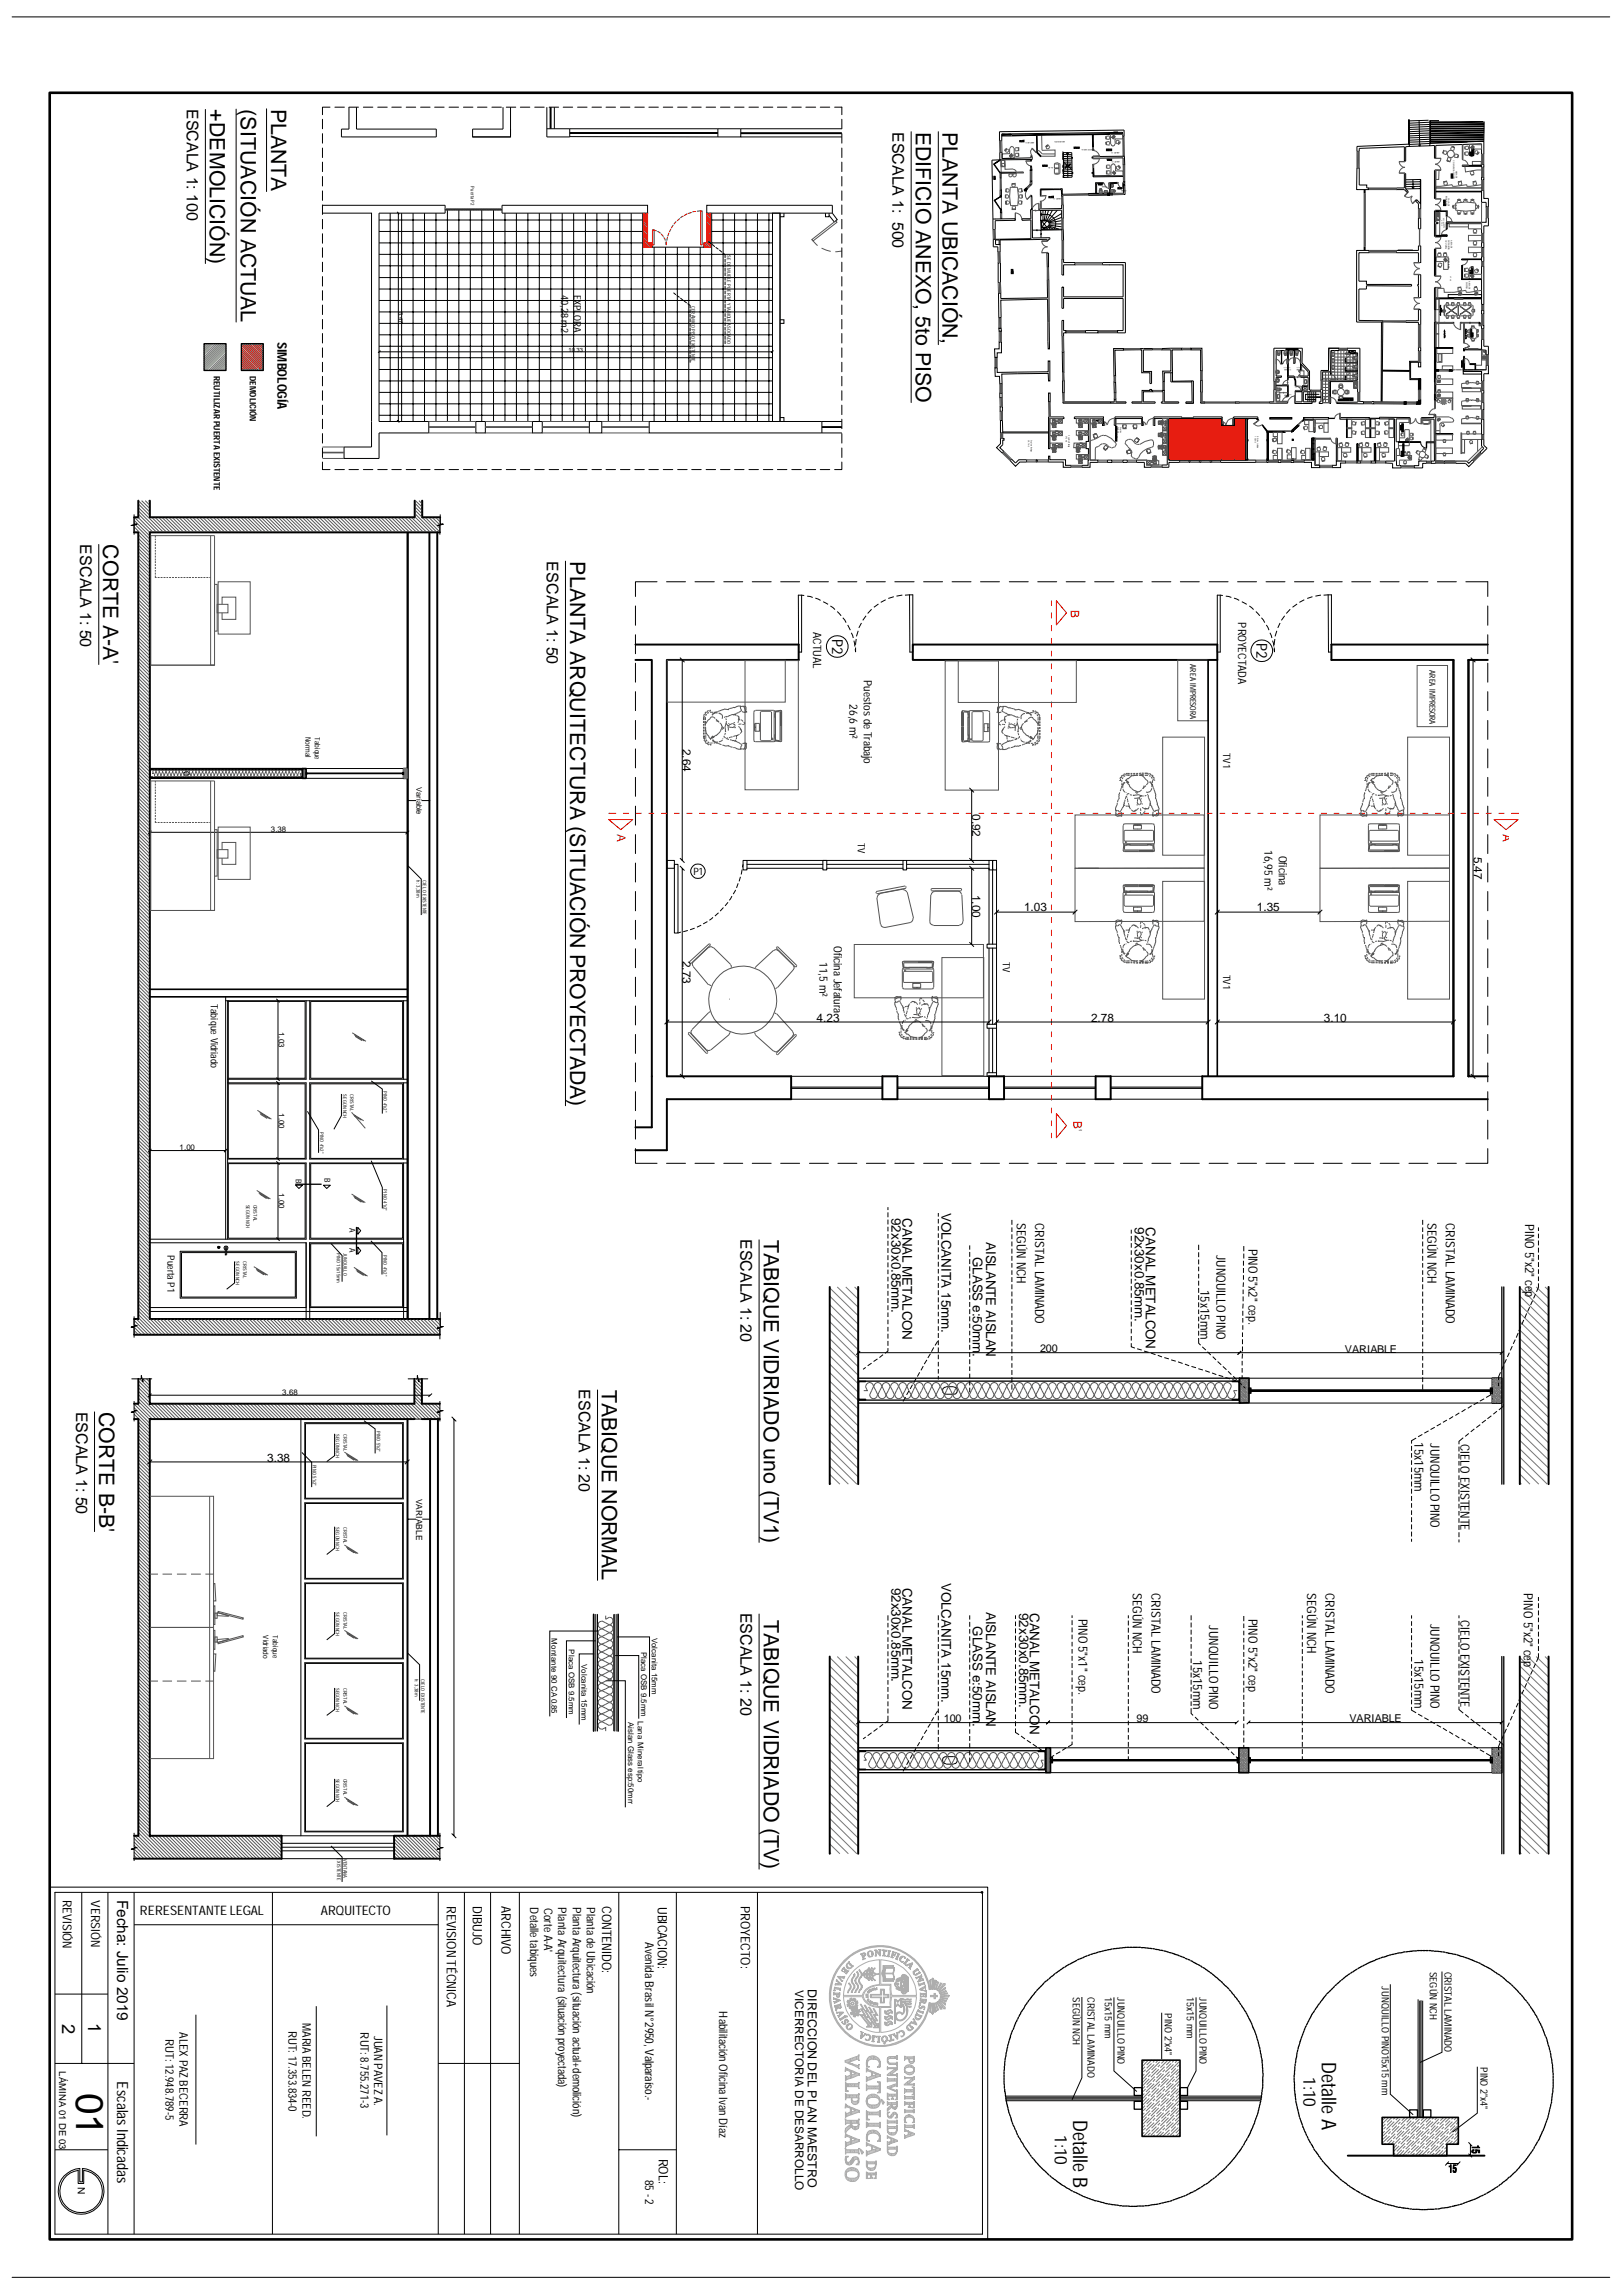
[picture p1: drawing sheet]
<svg xmlns="http://www.w3.org/2000/svg" width="420mm" height="594mm" viewBox="0 0 420 594" stroke-linecap="round" stroke-linejoin="round" font-family="sans-serif">
<defs><g id="words">
<text font-size="10" x="19.7" y="541.8" transform="rotate(90 19.7 541.8)">01</text>
<g font-size="5.5">
<text x="54.4" y="28.3" transform="rotate(90 54.4 28.3)">+DEMOLICIÓN)</text>
<text x="62.3" y="28.3" transform="rotate(90 62.3 28.3)">(SITUACIÓN ACTUAL</text>
<text x="70.2" y="28.2" transform="rotate(90 70.2 28.2)">PLANTA</text>
<text x="237.1" y="34.1" transform="rotate(90 237.1 34.1)">EDIFICIO ANEXO, 5to PISO</text>
<text x="244" y="34.1" transform="rotate(90 244 34.1)">PLANTA UBICACIÓN,</text>
<text x="26.7" y="140.9" transform="rotate(90 26.7 140.9)">CORTE A-A'</text>
<text x="147.6" y="145.3" transform="rotate(90 147.6 145.3)">PLANTA ARQUITECTURA (SITUACIÓN PROYECTADA)</text>
<text x="197.7" y="320.9" transform="rotate(90 197.7 320.9)">TABIQUE VIDRIADO uno (TV1)</text>
<text x="155.8" y="359.8" transform="rotate(90 155.8 359.8)">TABIQUE NORMAL</text>
<text x="25.7" y="365.5" transform="rotate(90 25.7 365.5)">CORTE B-B'</text>
<text x="197.7" y="419.4" transform="rotate(90 197.7 419.4)">TABIQUE VIDRIADO (TV)</text>
</g>
<g font-size="5.2">
<text x="342.2" y="533.8" transform="rotate(90 342.2 533.8)">Detalle A</text>
<text x="277.8" y="548.8" transform="rotate(90 277.8 548.8)">Detalle B</text>
</g>
<g font-size="4.7">
<text x="16.1" y="523.9" transform="rotate(90 16.1 523.9)">2</text>
<text x="22.9" y="523.6" transform="rotate(90 22.9 523.6)">1</text>
</g>
<g font-size="4.5">
<text x="337.5" y="537.7" transform="rotate(90 337.5 537.7)">1:10</text>
<text x="273" y="552.7" transform="rotate(90 273 552.7)">1:10</text>
</g>
<g font-size="4.1">
<text x="48.3" y="28.3" transform="rotate(90 48.3 28.3)">ESCALA 1: 100</text>
<text x="231.1" y="34.2" transform="rotate(90 231.1 34.2)">ESCALA 1: 500</text>
<text x="20.7" y="140.9" transform="rotate(90 20.7 140.9)">ESCALA 1: 50</text>
<text x="141.6" y="145.3" transform="rotate(90 141.6 145.3)">ESCALA 1: 50</text>
<text x="191.7" y="320.8" transform="rotate(90 191.7 320.8)">ESCALA 1: 20</text>
<text x="149.9" y="359.6" transform="rotate(90 149.9 359.6)">ESCALA 1: 20</text>
<text x="19.7" y="365.4" transform="rotate(90 19.7 365.4)">ESCALA 1: 50</text>
<text x="191.7" y="417.5" transform="rotate(90 191.7 417.5)">ESCALA 1: 20</text>
</g>
<g font-size="4">
<text x="30.3" y="491.7" transform="rotate(90 30.3 491.7)">Fecha: Julio 2019</text>
<text x="30.3" y="538.8" transform="rotate(90 30.3 538.8)">Escalas Indicadas</text>
</g>
<g font-size="3.9">
<text x="215.4" y="165.5" transform="rotate(90 215.4 165.5)">P2</text>
<text x="325.3" y="166.5" transform="rotate(90 325.3 166.5)">P2</text>
</g>
<g font-size="3.5">
<text x="230.8" y="315.3" transform="rotate(90 230.8 315.3)">92x30x0.85mm.</text>
<text x="233.6" y="315.3" transform="rotate(90 233.6 315.3)">CANAL METALCON</text>
<text x="243.8" y="313.9" transform="rotate(90 243.8 313.9)">VOLCANITA 15mm.</text>
<text x="293.8" y="317.6" transform="rotate(90 293.8 317.6)">92x30x0.85mm.</text>
<text x="296.7" y="317.6" transform="rotate(90 296.7 317.6)">CANAL METALCON</text>
<text x="255.3" y="321.5" transform="rotate(90 255.3 321.5)">AISLANTE AISLAN</text>
<text x="251.9" y="325.3" transform="rotate(90 251.9 325.3)">GLASS e:50mm.</text>
<text x="230.8" y="410.9" transform="rotate(90 230.8 410.9)">92x30x0.85mm.</text>
<text x="233.6" y="410.9" transform="rotate(90 233.6 410.9)">CANAL METALCON</text>
<text x="243.8" y="409.7" transform="rotate(90 243.8 409.7)">VOLCANITA 15mm.</text>
<text x="255.3" y="417.2" transform="rotate(90 255.3 417.2)">AISLANTE AISLAN</text>
<text x="263.8" y="417.5" transform="rotate(90 263.8 417.5)">92x30x0.85mm.</text>
<text x="266.6" y="417.5" transform="rotate(90 266.6 417.5)">CANAL METALCON</text>
<text x="251.9" y="421" transform="rotate(90 251.9 421)">GLASS e:50mm.</text>
</g>
<g font-size="3.4">
<text x="71.8" y="88.5" transform="rotate(90 71.8 88.5)">SIMBOLOGÍA</text>
<text x="36.2" y="495.7">RERESENTANTE LEGAL</text>
<text x="83.1" y="495.7">ARQUITECTO</text>
<text x="115.7" y="493.4" transform="rotate(90 115.7 493.4)">REVISION TÉCNICA</text>
<text x="122.4" y="493.4" transform="rotate(90 122.4 493.4)">DIBUJO</text>
<text x="129.8" y="493.4" transform="rotate(90 129.8 493.4)">ARCHIVO</text>
<text x="155.9" y="493.4" transform="rotate(90 155.9 493.4)">CONTENIDO:</text>
<text x="170.3" y="493.6" transform="rotate(90 170.3 493.6)">UBICACION:</text>
<text x="191.8" y="493.4" transform="rotate(90 191.8 493.4)">PROYECTO:</text>
<text x="170.5" y="558.8" transform="rotate(90 170.5 558.8)">ROL:</text>
</g>
<g font-size="3.3">
<text x="263.2" y="316.6" transform="rotate(90 263.2 316.6)">SEGÚN NCH</text>
<text x="268" y="316.6" transform="rotate(90 268 316.6)">CRISTAL LAMINADO</text>
<text x="369.6" y="316.6" transform="rotate(90 369.6 316.6)">SEGÚN NCH</text>
<text x="374.3" y="316.6" transform="rotate(90 374.3 316.6)">CRISTAL LAMINADO</text>
<text x="394.8" y="316.8" transform="rotate(90 394.8 316.8)">PINO 5&quot;x2&quot; cep</text>
<text x="323.2" y="323.2" transform="rotate(90 323.2 323.2)">PINO 5&quot;x2&quot; cep.</text>
<text x="315" y="324.8" transform="rotate(90 315 324.8)">JUNQUILLO PINO</text>
<text x="310.8" y="333.9" transform="rotate(90 310.8 333.9)">15x15mm</text>
<text x="366.2" y="373.4" transform="rotate(90 366.2 373.4)">15x15mm</text>
<text x="370.3" y="373.5" transform="rotate(90 370.3 373.5)">JUNQUILLO PINO</text>
<text x="378.1" y="373.7" transform="rotate(90 378.1 373.7)">CIELO EXISTENTE</text>
<text x="293.3" y="412.4" transform="rotate(90 293.3 412.4)">SEGÚN NCH</text>
<text x="298.1" y="412.4" transform="rotate(90 298.1 412.4)">CRISTAL LAMINADO</text>
<text x="338.4" y="412.4" transform="rotate(90 338.4 412.4)">SEGÚN NCH</text>
<text x="343.2" y="412.4" transform="rotate(90 343.2 412.4)">CRISTAL LAMINADO</text>
<text x="394.5" y="412.5" transform="rotate(90 394.5 412.5)">PINO 5&quot;x2&quot; cep</text>
<text x="279.2" y="419" transform="rotate(90 279.2 419)">PINO 5&quot;x1&quot; cep.</text>
<text x="323.2" y="419" transform="rotate(90 323.2 419)">PINO 5&quot;x2&quot; cep</text>
<text x="378.1" y="419.4" transform="rotate(90 378.1 419.4)">CIELO EXISTENTE</text>
<text x="313" y="420.7" transform="rotate(90 313 420.7)">JUNQUILLO PINO</text>
<text x="370.3" y="420.3" transform="rotate(90 370.3 420.3)">JUNQUILLO PINO</text>
<text x="308.9" y="429.7" transform="rotate(90 308.9 429.7)">15x15mm</text>
<text x="366.2" y="429.5" transform="rotate(90 366.2 429.5)">15x15mm</text>
</g>
<g font-size="3.2">
<text x="16.3" y="491.7" transform="rotate(90 16.3 491.7)">REVISIÓN</text>
<text x="23.6" y="491.8" transform="rotate(90 23.6 491.8)">VERSIÓN</text>
<text x="209.1" y="514.9" transform="rotate(90 209.1 514.9)">DIRECCION DEL PLAN MAESTRO</text>
</g>
<g font-size="3.1">
<text x="167" y="502.6" transform="rotate(90 167 502.6)">Avenida Brasil N°2950, Valparaíso.-</text>
<text x="167" y="564.2" transform="rotate(90 167 564.2)">85 - 2</text>
</g>
<g font-size="3" fill="#f00">
<text x="277.2" y="157.8" transform="rotate(90 277.2 157.8)">B</text>
<text x="159.8" y="215.9" transform="rotate(90 159.8 215.9)">A</text>
<text x="389" y="215.9" transform="rotate(90 389 215.9)">A</text>
<text x="277.9" y="290.1" transform="rotate(90 277.9 290.1)">B'</text>
</g>
<g font-size="3">
<text x="320.5" y="161.1" transform="rotate(90 320.5 161.1)">PROYECTADA</text>
<text x="210.5" y="163.5" transform="rotate(90 210.5 163.5)">ACTUAL</text>
<text x="223.6" y="176" transform="rotate(90 223.6 176)">Puestos de Trabajo</text>
<text x="219.9" y="182.3" transform="rotate(90 219.9 182.3)">26,6 m²</text>
<text x="176.7" y="193.9" transform="rotate(90 176.7 193.9)">2.64</text>
<text x="251.7" y="210.7" transform="rotate(90 251.7 210.7)">0.92</text>
<text x="327.3" y="220" transform="rotate(90 327.3 220)">16,95 m²</text>
<text x="331" y="221.5" transform="rotate(90 331 221.5)">Oficina</text>
<text x="381.5" y="221.7" transform="rotate(90 381.5 221.7)">5.47</text>
<text x="251.7" y="231.6" transform="rotate(90 251.7 231.6)">1.00</text>
<text x="265.1" y="235.9">1.03</text>
<text x="325.4" y="235.9">1.35</text>
<text x="215.9" y="244.8" transform="rotate(90 215.9 244.8)">Oficina Jefatura</text>
<text x="176.7" y="248.7" transform="rotate(90 176.7 248.7)">2.73</text>
<text x="212.2" y="249" transform="rotate(90 212.2 249)">11,5 m²</text>
<text x="211.4" y="264.5">4.23</text>
<text x="282.4" y="264.5">2.78</text>
<text x="342.7" y="264.5">3.10</text>
<text x="69.2" y="378.3">3.38</text>
<text x="137.2" y="493.7" transform="rotate(90 137.2 493.7)">Detalle tabiques</text>
<text x="140.9" y="493.8" transform="rotate(90 140.9 493.8)">Corte A-A'</text>
<text x="144.5" y="493.7" transform="rotate(90 144.5 493.7)">Planta Arquitectura (situación proyectada)</text>
<text x="148.3" y="493.7" transform="rotate(90 148.3 493.7)">Planta Arquitectura (situación actual+demolición)</text>
<text x="151.9" y="493.7" transform="rotate(90 151.9 493.7)">Planta de Ubicación</text>
<text x="205.8" y="515.2" transform="rotate(90 205.8 515.2)">VICERRECTORIA DE DESARROLLO</text>
<text x="186.2" y="520.7" transform="rotate(90 186.2 520.7)">Habilitación Oficina Ivan Díaz</text>
<text x="42.8" y="527.8" transform="rotate(90 42.8 527.8)">RUT: 12.948.789-5</text>
<text x="46.5" y="526.1" transform="rotate(90 46.5 526.1)">ALEX PAZ BECERRA</text>
<text x="74.7" y="525.7" transform="rotate(90 74.7 525.7)">RUT: 17.353.834-0</text>
<text x="78.3" y="523.7" transform="rotate(90 78.3 523.7)">MARIA BELEN REED.</text>
<text x="93.3" y="526.1" transform="rotate(90 93.3 526.1)">RUT: 8.755.271-3</text>
<text x="96.9" y="526.9" transform="rotate(90 96.9 526.9)">JUAN PAVEZ A.</text>
</g>
<g font-size="2.8">
<text x="269.2" y="350.1">200</text>
<text x="348.1" y="350.2">VARIABLE</text>
<text x="244.3" y="445.8">100</text>
<text x="294.2" y="445.8">99</text>
<text x="349.3" y="445.8">VARIABLE</text>
</g>
<g font-size="2.6">
<text x="145.3" y="76.4" transform="rotate(90 145.3 76.4)">40,28 m2</text>
<text x="148.6" y="76.3" transform="rotate(90 148.6 76.3)">EXPLORA</text>
<text x="316.7" y="195" transform="rotate(90 316.7 195)">TV1</text>
<text x="222.1" y="218.2" transform="rotate(90 222.1 218.2)">TV</text>
<text x="179.5" y="226.5">P1</text>
<text x="259.6" y="249" transform="rotate(90 259.6 249)">TV</text>
<text x="316.7" y="252.3" transform="rotate(90 316.7 252.3)">TV1</text>
<text x="54.6" y="259.8" transform="rotate(90 54.6 259.8)">Tabique Vidriado</text>
<text x="43.3" y="324.9" transform="rotate(90 43.3 324.9)">Puerta P1</text>
<text x="357.7" y="514.2" transform="rotate(90 357.7 514.2)">JUNQUILLO PINO15x15 mm</text>
<text x="370.2" y="510.3" transform="rotate(90 370.2 510.3)">SEGÚN NCH</text>
<text x="374" y="510.3" transform="rotate(90 374 510.3)">CRISTAL LAMINADO</text>
<text x="277.7" y="516.9" transform="rotate(90 277.7 516.9)">SEGÚN NCH</text>
<text x="281.5" y="516.9" transform="rotate(90 281.5 516.9)">CRISTAL LAMINADO</text>
<text x="286" y="516.9" transform="rotate(90 286 516.9)">15x15 mm</text>
<text x="289.3" y="516.9" transform="rotate(90 289.3 516.9)">JUNQUILLO PINO</text>
<text x="301.6" y="521.1" transform="rotate(90 301.6 521.1)">PINO 2&quot;x4&quot;</text>
<text x="307.3" y="516.9" transform="rotate(90 307.3 516.9)">15x15 mm</text>
<text x="310.6" y="516.9" transform="rotate(90 310.6 516.9)">JUNQUILLO PINO</text>
<text x="383.3" y="535.1" transform="rotate(90 383.3 535.1)">PINO 2&quot;x4&quot;</text>
<text x="20.2" y="566.1" transform="rotate(90 20.2 566.1)">N</text>
</g>
<text font-size="2.5" x="15.3" y="536.2" transform="rotate(90 15.3 536.2)">LÁMINA 01 DE 03</text>
<g font-size="2.3">
<text x="55.4" y="97.3" transform="rotate(90 55.4 97.3)">REUTILIZAR PUERTA EXISTENTE</text>
<text x="64.7" y="97.3" transform="rotate(90 64.7 97.3)">DEMOLICIÓN</text>
</g>
<text font-size="2.2" x="107.7" y="387.9" transform="rotate(90 107.7 387.9)">VARIABLE</text>
<g font-size="2.1">
<text x="308.1" y="171.9" transform="rotate(90 308.1 171.9)">AREA IMPRESORA</text>
<text x="370.1" y="173.5" transform="rotate(90 370.1 173.5)">AREA IMPRESORA</text>
<text x="76.6" y="305.1" transform="rotate(90 76.6 305.1)">B</text>
<text x="84" y="304.9" transform="rotate(90 84 304.9)">B</text>
<text x="90.5" y="318" transform="rotate(90 90.5 318)">A</text>
<text x="90.5" y="323.1" transform="rotate(90 90.5 323.1)">A</text>
</g>
<g font-size="2">
<text x="70.1" y="215.3">3.38</text>
<text x="72.2" y="267.1" transform="rotate(90 72.2 267.1)">1.03</text>
<text x="72.2" y="288.1" transform="rotate(90 72.2 288.1)">1.00</text>
<text x="46.5" y="297.6">1.00</text>
<text x="72.2" y="308.8" transform="rotate(90 72.2 308.8)">1.00</text>
<text x="73.1" y="361">3.68</text>
<text x="142.7" y="424.1" transform="rotate(90 142.7 424.1)">Montante 90 CA 0.85</text>
<text x="168.7" y="423.9" transform="rotate(90 168.7 423.9)">Volcanita 15mm</text>
<text x="147.2" y="426.9" transform="rotate(90 147.2 426.9)">Placa OSB 9.5mm</text>
<text x="150.5" y="430.7" transform="rotate(90 150.5 430.7)">Volcanita 15mm</text>
<text x="165.9" y="427.5" transform="rotate(90 165.9 427.5)">Placa OSB 9.5mm</text>
<text x="162.6" y="445.7" transform="rotate(90 162.6 445.7)">Aislan Glass esp:50mm</text>
<text x="165.1" y="445.6" transform="rotate(90 165.1 445.6)">Lana Mineral tipo</text>
</g>
<g font-size="1.9">
<text x="79.1" y="190.7" transform="rotate(90 79.1 190.7)">Normal</text>
<text x="81.5" y="190.8" transform="rotate(90 81.5 190.8)">Tabique</text>
<text x="107.8" y="203.8" transform="rotate(90 107.8 203.8)">Variable</text>
<text x="68.2" y="423.3" transform="rotate(90 68.2 423.3)">Vidriado</text>
<text x="70.6" y="423.3" transform="rotate(90 70.6 423.3)">Tabique</text>
</g>
<g font-size="1.5">
<text x="103.2" y="80.7" transform="rotate(90 103.2 80.7)">5.47</text>
<text x="147.2" y="91">10.33</text>
</g>
<g font-size="1.3">
<text x="121.9" y="48.2" transform="rotate(90 121.9 48.2)">Puerta P2</text>
<text x="188.2" y="66.1" transform="rotate(90 188.2 66.1)">SE DEMUELE PUERTA Y TABIQUE ASOCIADO</text>
<text x="179" y="79.2" transform="rotate(90 179 79.2)">CERÁMICO PISO EXISTENTE</text>
<text x="107.9" y="227.8" transform="rotate(90 107.9 227.8)">h: 3,38m</text>
<text x="109.5" y="227.8" transform="rotate(90 109.5 227.8)">CIELO EXISTENTE</text>
<text x="88.8" y="283.2" transform="rotate(90 88.8 283.2)">SEGÚN NCH</text>
<text x="90.7" y="283.2" transform="rotate(90 90.7 283.2)">CRISTAL</text>
<text x="99.3" y="282.4" transform="rotate(90 99.3 282.4)">PINO 4&quot;x2&quot;</text>
<text x="82.9" y="293" transform="rotate(90 82.9 293)">PINO 4&quot;x2&quot;</text>
<text x="63.8" y="311.8" transform="rotate(90 63.8 311.8)">SEGÚN NCH</text>
<text x="65.6" y="311.8" transform="rotate(90 65.6 311.8)">CRISTAL</text>
<text x="99.3" y="307.9" transform="rotate(90 99.3 307.9)">PINO 4&quot;x2&quot;</text>
<text x="61" y="326.4" transform="rotate(90 61 326.4)">SEGÚN NCH</text>
<text x="63" y="326.4" transform="rotate(90 63 326.4)">CRISTAL</text>
<text x="87.2" y="324.2" transform="rotate(90 87.2 324.2)">PINO 15x15mm</text>
<text x="88.9" y="324.3" transform="rotate(90 88.9 324.3)">JUNQUILLO</text>
<text x="99.3" y="324.8" transform="rotate(90 99.3 324.8)">PINO 4&quot;x2&quot;</text>
<text x="87" y="371.2" transform="rotate(90 87 371.2)">SEGÚN NCH</text>
<text x="88.9" y="371.2" transform="rotate(90 88.9 371.2)">CRISTAL</text>
<text x="97.5" y="370.4" transform="rotate(90 97.5 370.4)">PINO 5&quot;x2&quot;</text>
<text x="81" y="379.1" transform="rotate(90 81 379.1)">PINO 5&quot;x2&quot;</text>
<text x="87" y="395.2" transform="rotate(90 87 395.2)">SEGÚN NCH</text>
<text x="88.9" y="395.2" transform="rotate(90 88.9 395.2)">CRISTAL</text>
<text x="87" y="417.3" transform="rotate(90 87 417.3)">SEGÚN NCH</text>
<text x="88.9" y="417.3" transform="rotate(90 88.9 417.3)">CRISTAL</text>
<text x="87" y="436.9" transform="rotate(90 87 436.9)">SEGÚN NCH</text>
<text x="88.9" y="436.9" transform="rotate(90 88.9 436.9)">CRISTAL</text>
<text x="107.4" y="434.6" transform="rotate(90 107.4 434.6)">h: 3,38m</text>
<text x="109.1" y="434.6" transform="rotate(90 109.1 434.6)">CIELO EXISTENTE</text>
<text x="87" y="460.4" transform="rotate(90 87 460.4)">SEGÚN NCH</text>
<text x="88.9" y="460.4" transform="rotate(90 88.9 460.4)">CRISTAL</text>
<text x="87.3" y="481" transform="rotate(90 87.3 481)">EXISTENTE</text>
<text x="88.9" y="481.1" transform="rotate(90 88.9 481.1)">VENTANA</text>
</g>
<g font-size=".5">
<text x="267.7" y="36.9" transform="rotate(179 267.7 36.9)">ARUT AF EJ</text>
<text x="275.6" y="36.5" transform="rotate(179 275.6 36.5)">IAR AT ER CES</text>
<text x="283.5" y="38.6" transform="rotate(179 283.5 38.6)">NU MOC AER A</text>
<text x="289.8" y="39.2" transform="rotate(179 289.8 39.2)">AIN ICF O</text>
<text x="289.9" y="41.8" transform="rotate(179 289.9 41.8)">AIN ICF O</text>
<text x="376.2" y="41.5" transform="rotate(90 376.2 41.5)">COMUNICACIONES</text>
<text x="274.1" y="43.2" transform="rotate(179 274.1 43.2)">RATSE AL AS</text>
<text x="376.9" y="44.2" transform="rotate(90 376.9 44.2)">AREA DE</text>
<text x="274.7" y="51.3" transform="rotate(179 274.7 51.3)">AIN ICF O</text>
<text x="286.6" y="48.1" transform="rotate(179 286.6 48.1)">OÑAB</text>
<text x="291.6" y="49.2" transform="rotate(179 291.6 49.2)">OÑAB</text>
<text x="374.3" y="50.7" transform="rotate(90 374.3 50.7)">REUNIONES</text>
<text x="374.9" y="51.4" transform="rotate(90 374.9 51.4)">SALA DE</text>
<text x="374.2" y="62" transform="rotate(90 374.2 62)">CULTURAL</text>
<text x="374.9" y="62" transform="rotate(90 374.9 62)">EXTENSIÓN</text>
<text x="375.6" y="62.2" transform="rotate(90 375.6 62.2)">AREA DE</text>
<text x="374.9" y="66.7" transform="rotate(90 374.9 66.7)">SECRETARIA</text>
<text x="379.6" y="73" transform="rotate(90 379.6 73)">DISEÑO</text>
<text x="380.2" y="72.8" transform="rotate(90 380.2 72.8)">AREA DE</text>
<text x="334.3" y="95.5" transform="rotate(179 334.3 95.5)">S OÑAB</text>
<text x="337.4" y="95.5" transform="rotate(179 337.4 95.5)">S OÑAB</text>
<text x="336.8" y="100" transform="rotate(179 336.8 100)">L</text>
<text x="337" y="100" transform="rotate(179 337 100)">OIL SAP</text>
<text x="333.8" y="102.3" transform="rotate(179 333.8 102.3)">OÑAB</text>
<text x="266.2" y="113.9" transform="rotate(90 266.2 113.9)">20,7 m2</text>
<text x="266.9" y="113.8" transform="rotate(90 266.9 113.8)">Explora Bodega</text>
<text x="275.9" y="112.7" transform="rotate(90 275.9 112.7)">29,2 m2</text>
<text x="276.6" y="112.7" transform="rotate(90 276.6 112.7)">Explora Bodega</text>
<text x="289.3" y="110.5" transform="rotate(90 289.3 110.5)">53,9 m2</text>
<text x="290" y="110.5" transform="rotate(90 290 110.5)">Explora</text>
<text x="315.6" y="112.1" transform="rotate(90 315.6 112.1)">Técnica</text>
<text x="316.3" y="112.1" transform="rotate(90 316.3 112.1)">Cooperación</text>
<text x="321.2" y="108.3" transform="rotate(90 321.2 108.3)">Bodega</text>
<text x="324.9" y="112.9" transform="rotate(90 324.9 112.9)">13,0m2</text>
<text x="325.5" y="112.9" transform="rotate(90 325.5 112.9)">Oficina Jefatura</text>
</g>
<g font-size=".4">
<text x="373.1" y="57" transform="rotate(90 373.1 57)">4,9 m2</text>
<text x="373.6" y="56.4" transform="rotate(90 373.6 56.4)">K ITCHENETTE</text>
<text x="375.4" y="71.4" transform="rotate(90 375.4 71.4)">49 m2</text>
<text x="334.1" y="94.9" transform="rotate(179 334.1 94.9)">2 m53, 9</text>
<text x="337.4" y="95" transform="rotate(179 337.4 95)">2 m70, 9</text>
<text x="334.3" y="101.9" transform="rotate(179 334.3 101.9)">2 m91, 3</text>
<text x="336.7" y="99.6" transform="rotate(179 336.7 99.6)">2 m58, 2</text>
</g>
</g></defs>
<g fill="#000">
<path d="M328.1 113.8h.2l-.2 .1zM328.3 113.8l-.2 .1zM328 118.8h.3l-.3 .3zM328.3 118.8v.3h-.3zM332.7 111.6v.2zM334.3 111.8l.2-.1zM334.5 118.8v.3zM334.6 118.8l-.1 .3zM334.6 111.7l.2-.1zM334.8 111.6l-.2 .2zM334.5 113.7h.3l-.3 .3zM334.8 113.7v.3h-.3z"/>
<path d="M334.6 113.8h.2l-.2 .1zM334.6 113.9l.2-.1zM334.6 118.8h.2l-.2 .3zM334.8 118.8v.3h-.2zM334.5 111.4h.3l-.3 .2zM334.5 111.6l.3-.2v.2zM334.8 118.8v.3zM334.6 119.1h.2zM334.6 118.8h.2zM336 110l.2 .1zM336 110l.2 .2zM334.8 111.6l1.4-1.4z"/>
<path d="M336.2 110.2l-1.4 1.4zM337.6 108.7l-.3 .3zM337.6 108.5h.2l-.2 .2zM337.6 108.7l.2-.2v.2zM339.9 118.8h.2l-.2 .3zM339.9 119.1l.2-.3v.3zM339.9 113.8h.2l-.2 .1zM339.9 113.9l.2-.1v.1zM339.9 108.5h.2l-.2 .2zM339.9 108.7l.2-.2v.2z"/>
</g>
<g fill="none" stroke="#000" stroke-width=".26">
<path d="M327.9 119.1h.4v.6h-.4zM328 118.8h.3v.3h-.3zM328 111.8v7.3M328.1 113.8l.2 .1zM328.1 111.6h4.6v.2l-4.4-.1v7.4M328.1 113.9h.2M328.1 117h.2M328.3 111.7l4.4 .1v-.2v.2h-4.4v7.3zM328.3 111.7l4.2 .1h-4.2v7.3zM328.3 111.8h4.4M328.8 108.1h5.6v.3h-5.6zM330.9 119.1h.7v.6h-.7z"/>
<path d="M334.2 119.1h.7v.6h-.7zM334.4 108.1h-5.6v.3h5.6M334.5 111.4h.3v.2h-.3zM334.5 118.8h.3v.3h-.3zM334.5 113.7h.3v.3h-.3zM334.6 118.8h.2v.3h-.2zM334.6 113.8l.2 .1zM334.6 111.4l.2 .2zM334.6 113.9h.2M334.8 111.6l-.5 .2v-.2M336 110l-1.7 1.5v.3M336.1 110l-1.3 1.4"/>
<path d="M337.5 108.1h6.4v.4h-3.5v3.4h-.3v-3.4h-2.6zM337.5 108.1v.4M337.6 119.1h2.5v-1.8h.3v3.2h1.2v.5h-2.1v-1.3h-1.9zM337.6 108.5h.2v.2h-.2zM337.6 108.7h2.5zM337.6 108.7h2.5M339.9 108.5h.2v.2h-.2zM339.9 113.8h.2v.1h-.2zM339.9 118.8h.2v.3h-.2zM339.9 113.4l.2 .1zM339.9 114.8l.2 .1zM339.9 116.2l.2 .1z"/>
<path d="M339.9 117.6l.2 .1zM339.9 118.8h.2zM339.9 113.4l.2 .1M339.9 114.8l.2 .1M339.9 116.2l.2 .1M339.9 117.6l.2 .1M339.9 118.8h.2M340.1 113.4h-.6v5.7M340.1 113.4h-.2v5.7M340.1 113.4h.3v7.1M340.1 113.4v5.7M340.1 113.4l-.2 .1"/>
<path d="M340.1 114.8l-.2 .1M340.1 116.2l-.2 .1M340.1 117.6l-.2 .1M340.1 118.8h-.2M340.4 114.1h.1M343.9 108.3h1.5zM345.9 119.4h2.4v.5h-1.3v1.1h-2.1v-.5h1zM345.9 119.4v-6h.3v6M347 108.1h7.5v.4h-7.5zM348.6 108.5h.1v4.8h-.1zM351.3 119.4h.9v.5h-.9zM351.3 114.9h.2z"/>
<path d="M351.3 114.9v4.5M351.5 114.9v4.5M354.5 108.3h2.6zM354.7 108.5h.1v4.8h-.1zM354.9 119.4h1.2v.5h-1.2zM355.8 114.9h.3zM355.8 114.9v4.5M355.9 114.9v4.5M356 114.9v4.5M356.1 114.9v4.5"/>
</g>
<g fill="none" stroke="#545454" stroke-width=".26">
<path d="M328.3 119.4h2.6M328.3 119.7h2.6M328.3 119.1h2.6M329.4 113.7l.2 .7M329.4 113.8l.4 .6M329.4 113.7l.4 .7M329.6 116.5l-.2 .7M329.7 116.6l-.3 .6 .8 .3M329.7 116.6l.8 .1M329.8 116.5l-.4 .7M330.2 113.4l-.8 .3M330.3 113.3l.2 .7-.7 .4"/>
<path d="M330.5 116.8l-.2 .7M330.7 116h1.2v3h-1.2zM330.7 117.9h-1.1v1.1h2.3M331.6 119.4h2.6M331.6 119.7h2.6M331.6 119.1h2.6M333.1 117.1l.7 .3M333.2 116.3l-.1 .8M333.3 116.3h.1M333.4 116.4l-.3 .6M333.4 116.4l.8 .3-.4 .7M333.4 116.4l-.3 .7"/>
<path d="M334.9 119.4h2.7M334.9 119.7h2.7M334.9 119.1h2.7M336.6 117.2h.2M336.8 117.2l.6 .4M337 116.5h.1M337 116.6l-.2 .6M337 116.6l.7 .1M337 116.5l-.4 .7M337 116.5l-.3 .7M337.7 116.8l-.2 .8M340.4 113.4h.2v.3h-.2z"/>
<path d="M340.4 113.4h3.9M340.4 113.7h3.9M340.5 117h1v3.3h-1zM340.5 108.6h3.3v.9h-3.3zM340.6 113.5h3.7zM340.6 113.6h3.7M341 116.6l.1 .1M341.5 110.3l.1 .7-.1-.6M341.5 110.3l.8-.2 .2 .7-.9 .1M341.5 110.3l.1 .8M341.5 117h2.4v1.2h-2.4zM341.8 115.7l-.8 .2"/>
<path d="M341.9 116.6l-.7 .1M341.9 116.5l-.3-.7-.6 .1v.8M342.6 115.6h.2M342.6 115.7l.8 .1M342.7 109.5h1.1v2.4h-1.1zM342.7 118.3l-.6 .3 .2 .8 .6-.1M342.7 115.6l.7 .2M342.8 118.3l.1 .9M343 119.2l-.8 .2M343.1 119.3l-.8 .1M343.3 115.8l-.6-.1-.2 .8 .7 .2 .1-.8M343.4 115.8h.2"/>
<path d="M344.3 113.4l.1 .3zM344.5 113.6l.3 .7 .5 .4 .6 .2M345.9 113.5v1.4zM346.3 115.9h1v3.4h-1zM346.6 114.8l.8-.2zM346.8 107h.2v1.4h-.2zM346.8 107.1l-.6 .1-.5 .5-.3 .6M346.8 114.9h-.1M347.3 115.9h2.4v1.2h-2.4zM347.4 114.6h.1M347.4 114.8l-.7 .1M347.5 114.8l.1 .7-.7 .2-.3-.8"/>
<path d="M347.7 117.5l.8-.2 .2 .8M347.7 117.6l.2 .7M347.9 118.2l.1 .1M348 118.3h.1M348.1 115.4l.4-.8 .7 .3-.3 .7-.7-.1M348.2 115.4l.1 .1M348.3 119.6h3zM348.3 119.9h3M348.3 119.4h3M348.4 114.5l.8 .3zM348.4 114.5h.1M348.7 118.2l-.6 .1"/>
<path d="M348.7 118.1l-.1 .1M348.7 108.5h1.2v4.8h-1.2zM348.7 110.7h1.2v.3h-1.2zM348.7 118.3h-.7M348.8 118.2l-.8 .1M349.2 114.8h.1M350.1 109.2l.8 .2-.1 .6-.8-.1zM350.1 111.6l.8 .1-.1 .7-.8-.2zM350.9 112.4h.1M350.9 109.3v.7l.2-.7M351 111.6l-.1 .8M351 111.6h.1"/>
<path d="M351.5 115.9h1.1v3.4h-1.1zM351.9 114.8l.7-.2zM352 115.7l-.1-.8 .7-.2 .2 .8-.7 .2M352.2 119.6h2.7zM352.2 119.9h2.7M352.2 119.4h2.7M352.4 109.3l.2 .7zM352.5 111.7l.1 .8 .8-.2M352.5 111.7v.8M352.5 109.4l.7-.3 .2 .8-.8 .1zM352.5 111.8l.1 .6M352.5 111.7l.7-.1 .2 .6"/>
<path d="M352.6 115.9h2.3v1.2h-2.3zM352.6 110h.1M352.6 112.3v.1M352.6 114.6h.1M353 117.6l.1 .7M353.1 118.3h.1M353.5 108.5h1.2v4.8h-1.2zM353.5 110.7h1.2v.3h-1.2zM353.6 114.5l.8 .2M353.7 117.3l-.7 .2M353.7 114.6l.6 .3-.1 .7-.8-.2zM353.7 114.5l.6 .2"/>
<path d="M353.7 117.3l.2 .8-.8 .1M353.9 118.3h-.8M354 118.2l-.9 .1M354.3 114.8h.1M354.8 108.5h1.2v4.8h-1.2zM354.8 110.7h1.2v.3h-1.2zM356.1 119.6h2.6zM356.1 119.9h2.6M356.1 119.4h2.6M356.1 112.3l.8 .2M356.2 115.9h.9v3.4h-.9zM356.3 109.1l-.2 .8 .8 .1 .1-.6-.6-.3"/>
<path d="M356.5 114.8v.1M356.6 114.9l.7-.2 .2 .8-.7 .2zM357 110h.1M357 112.3l-.1 .1M357 112.5h.1M357 111.8v.6M357 111.7l-.7-.1-.2 .6M357.1 115.9h2.4v1.2h-2.4zM357.1 109.3l-.1 .7M357.1 111.7l-.1 .8M357.1 109.3h.1M357.1 111.7h.1"/>
<path d="M357.3 114.7h.1M357.4 114.7l-.7 .1M357.4 114.7l-.8 .2M357.7 117.6l.2 .7M357.9 118.3h.1M358.3 114.5l.8 .3zM358.3 114.5h.1M358.4 111.6l.2 .8zM358.4 111.6h.1M358.4 117.3l-.7 .2M358.5 109.3l.1 .7zM358.5 109.3h.1"/>
<path d="M358.5 111.7l.1 .6M358.5 117.3l.1 .8-.7 .1M358.6 109.4l.7-.3 .2 .8-.8 .1zM358.6 111.6h-.1M358.6 112.2v.1M358.6 110h.1M358.6 118.3h-.7M358.7 118.2l-.8 .1M358.8 115.6l-.7-.2 .3-.8 .7 .3-.2 .7M359.1 114.8h.1M359.2 111.5l-.7 .1M359.2 111.5l.2 .7"/>
<path d="M359.4 112.2l-.8 .2M359.6 108.5h1.2v4.8h-1.2zM359.6 110.7h1.2v.3h-1.2zM341.6 120.8h3.3zM341.6 120.5h3.3M341.6 121h3.3"/>
</g>
<g fill="#545454">
<path d="M337.1 108.9v.1z"/>
<path d="M336 109.9l.2-.1z"/>
<path d="M336.2 109.8l-.2 .2z"/>
</g>
<path d="M332.7 111.6v.2M334.3 111.6v.1M336 109.9l-1.7 1.6v.3M337.3 108.9l.3-.2-.3 .3M337.6 108.7l-.3 .2h-.2" fill="none" stroke="#000" stroke-width=".26"/>
<g fill="#545454">
<path d="M334.1 111.6h.2z"/>
<path d="M332.7 111.6h.2z"/>
</g>
<g fill="none" stroke="#000" stroke-width=".26">
<path d="M371.3 74.5v5.7h.4v-5.7M371.7 77.4h11.8M371.7 77.1h11.8M372.8 79.5l.2 .1zM372.8 79.4l.2 .1M372.8 79.2h.2M372.8 79.1h.1M372.9 79.2v.1M373 79.9h-.2l.2 .1-.2 .2h.2M373 79.7l-.2 .2M373.1 79.8l-.1 .1M373.3 80l-.2 .1"/>
<path d="M373.3 79.9l-.1 .1M367.2 98v2.9h.6M367.2 98.1l.6 .6M367.2 98.2l.6 .6M367.2 98.3l.6 .6M367.2 98.4l.6 .5M367.2 98.4l.6 .6M367.2 98.5l.6 .6M367.2 98.6l.6 .6M367.2 98.7l.6 .7M367.2 98.9l.6 .6M367.2 99l.6 .6"/>
<path d="M367.2 99.1l.6 .6M367.2 99.2l.6 .6M367.2 99.3l.6 .6M367.2 99.5l.6 .5M367.2 99.5l.6 .6M367.2 99.6l.6 .6M367.2 99.7l.6 .6M367.2 99.8l.6 .7M367.2 100l.6 .6M367.3 98l.5 .6M367.4 98l.4 .5M367.5 98l.3 .4"/>
<path d="M367.6 98l.2 .3M367.7 98l.1 .2M367.9 98l-.1 2.9M371.3 93.3l.4 .3M371.3 93.4l.4 .3M371.3 93.4l.4 .4M371.3 93.5l.4 .4M371.3 93.6l.4 .4M371.3 93.7l.4 .3M371.3 93.8l.4 .4M371.3 94l.4 .5M371.3 94.1l.4 .4"/>
<path d="M371.3 94.2l.4 .4M371.3 94.3l.4 .4M371.3 94.4l.4 .4M371.3 94.5l.4 .5M371.3 94.6l.4 .5M371.3 94.7l.4 .4M371.3 94.8l.4 .4M371.3 94.9l.4 .5M371.3 95.1l.4 .4M371.3 95.1l.4 .5M371.3 95.2l.4 .4M371.3 95.4l.7 .7"/>
<path d="M371.3 95.5l.6 .6M371.3 95.6l.6 .5M371.3 95.6l.5 .5M371.3 95.7l.4 .4M371.3 95.8l.4 .4M371.3 95.9l.4 .3M371.3 96l.4 .3M371.3 96.1l.4 .4M371.3 96.2l.4 .4M371.3 96.3l.4 .4M371.3 96.4l.4 .4M371.3 96.5l.4 .4"/>
<path d="M371.3 96.6l.4 .4M371.3 96.7l.4 .4M371.3 96.7l.4 .6M371.3 96.9l.4 .4M371.3 97l.4 .4M371.3 97.1l.4 .4M371.3 97.2l.4 .4M371.3 97.3l.4 .5M371.3 97.4l.4 .4M371.3 97.5l.4 .4M371.3 97.6l.4 .4M371.3 97.7l.4 .4"/>
<path d="M371.3 97.8l.4 .4M371.3 97.9l.4 .4M371.3 98l.4 .4M371.3 98.1l.4 .3M371.3 98.2l.4 .3M371.3 98.3l.4 .3M371.3 98.4l.4 .4M371.3 98.5l.3 .4M371.3 98.6l.2 .3M371.3 98.7l.1 .2M371.3 93.3v5.6h.4M371.3 93.3h.4"/>
<path d="M371.4 98.9l.1 3zM371.4 90.1v3.2l.3 .2M371.4 91.8h.1M371.5 90.1v3.2l.2 .1M371.7 90.1h-.4v-6.8h.4v12.3M371.7 96.1v7.6M371.7 96.1h.8M371.7 95.6h.8v.5M371.8 95.6l.3 .5M371.9 95.6l.3 .5M371.9 95.6l.4 .5M372 95.6l.4 .5"/>
<path d="M372.1 95.6l.4 .5M372.2 95.6l.3 .4M372.3 95.6l.2 .3M372.4 95.6l.1 .2M372.4 95.6l.1 .1M372.8 80.7l.2 .1zM372.8 81.4l.1 .2M372.8 80.6h.2M372.9 80.2h.1M372.9 80.6v.1M372.9 81.1v.1M372.9 81.3v.1"/>
<path d="M373 81.3h-.2l.2 .1M373 81l-.2 .1 .2 .2h-.2M373 80.2h-.2l.2 .1M373 80.1v.1M373.1 80.6h.2zM373.1 80.3l.1 .1M373.2 80.5h.1M373.2 80.1h.1M373.3 80.7l-.2 .1M373.9 85.8l.2 .1zM373.9 83.5v.1M373.9 86.9h.2l-.2 .1"/>
<path d="M373.9 86.4l.2 .1M373.9 87.3h.2M374 86.7l.1 .1h-.2zM374 87.3v.1M374 87.1v.1M374 85.7h.1M374 86.5h.1M374.1 86.6l-.2 .1M374.1 86.1l-.2 .1 .2 .2h-.2l.1-.2M374.1 85.5h-.2l.2 .1M374.1 86.4v.1M375.1 95.7h1"/>
<path d="M375.1 95.7v.4h1l-.4-.4M375.1 95.7l.3 .4M375.1 95.8l.2 .3M375.1 95.9l.1 .2M375.1 96l.1 .1M375.2 95.7l.4 .4M375.2 95.7l.5 .4M375.3 95.7l.5 .4M375.5 95.7l.4 .4M375.6 95.7l.4 .4M375.8 95.7l.3 .3M375.8 95.7l.3 .2"/>
<path d="M375.9 95.7l.2 .1M376.1 95.7v.4zM376.2 83.5l.1 .1zM378.1 83.5l.1 .1zM378.1 83.5v.1M378.4 94.8l.1 .1zM378.4 94.4l.1 .1zM378.4 93.6l.1 .1zM378.4 93.8l.1 .1M378.4 94.5h.1M378.4 94.5v.1M378.5 95.1h.1"/>
<path d="M378.5 94.3h.1M378.5 93.4v.1M378.5 94.6h-.1l.1 .1M378.5 94h-.1h.1l-.1 .1M378.8 96.2h4.7v.6h-4.7zM378.9 90.2h.2v.2h-.2zM378.9 95.7h5.8v-1.2h.6v2.2h-1.2v2h-.6v-2.5l-4.6-.1v-3.8h.2v3.4M379.1 92.8v1.3zM379.1 90.6h4.4M379.1 92.8h.1M380.5 83.5v.1M381.8 95.7v-1.3h-1.3v-.3h1.5v1.6"/>
<path d="M382.9 83.5v.1zM382.9 83.6h.3v.2h-.3zM382.9 83.5l.2 .1M383.5 90.4h-4.6v.2M383.5 87.9h.6v1.7h1.2v2.2h-.6v-1.2h-1.2zM383.5 80.3h.6v1h-.6zM383.5 84.1h.6v1h-.6zM332.7 111.6v.2M334.3 111.6h.1M336 110l.2 .2-1.6 1.5M336.1 110l.2 .2-1.8 1.6-.2-.2M337.1 108.9l.2 .1"/>
<path d="M337.5 108.5l-.4 .4h.2l.3-.2M355.1 103.9h.6v.6h-.6zM361.4 116.1v3.3M362 114.4h5.8l-5.8 .1 2.8-.1M363.5 104h.6v.6h-.6zM363.5 104v.6h.6M363.5 104h.6v.6M363.5 104l.6 .6M363.5 104.2l.4 .4M363.5 104.3l.3 .3M363.5 104.4l.2 .2M363.5 104.5l.1 .1"/>
<path d="M363.6 104l.5 .5M363.7 104l.4 .4M363.8 104l.3 .3M363.9 104l.2 .1M365 108.1v.3zM365 108.1l-7.9-.1v.4h3.9v11h-2.3v.5h1.8v1.2h2.2v-.6h-1.2v-1.1h-.1M365 108.4h-3.6v6h6.4a1.52 1.52 0 0 0 1.5 1.6M366.6 104l.6 .6M366.6 104.1l.5 .5M366.6 104.2l.4 .4M366.6 104.4l.3 .2M366.6 104.5l.3 .1"/>
<path d="M366.6 104.5l.2 .1M366.7 104l.6 .6M366.7 104l-.1 .6h1.2M366.7 104h.5M366.8 104l.7 .6M366.9 104l.6 .6M367 104l.6 .6M367.1 104l.6 .6M367.2 100.1l.6 .6M367.2 100.2l.6 .6M367.2 100.3l.6 .6M367.2 100.4l.5 .5"/>
<path d="M367.2 100.5l.4 .4M367.2 100.6l.3 .3M367.2 100.7l.2 .2M367.2 100.8l.1 .1M367.2 103.5l.6 .6M367.2 103.6l.6 .6M367.2 103.7l.6 .6M367.2 103.8l.6 .6M367.2 103.9l.6 .6M367.2 104l.6 .6M367.3 103.4l.5 .6M367.4 103.4l.4 .5"/>
<path d="M367.5 103.4l.3 .5M367.5 103.4l.3 .4M367.6 103.4l.2 .3M367.7 103.4l.1 .1M367.8 103.4v1.2M367.9 103.4h-.7v.6M368 108.1h3.3v-.8h.4v12.6h-1.2v-.5h.8v-10.9l-3.3-.1zM369.2 114.4l.1 1.6zM369.3 119.4v.5h-1v1.2h-2.2v-.6h1.2v-1.1h2.1M369.3 114.6h2M371.3 114.4h-2v1.4M371.3 102.7l.4 .3"/>
<path d="M371.3 102.8l.4 .3M371.3 102.8l.4 .4M371.3 102.9l.4 .4M371.3 103.1l.4 .3M371.3 103.2l.4 .3M371.3 103.3l.4 .3M371.3 103.3l.4 .4M371.3 103.4l.3 .3M371.3 103.6l.1 .1M371.3 102.1l.4 .4M371.3 102.2l.4 .4M371.3 102.2l.4 .5"/>
<path d="M371.3 102.3l.4 .5M371.3 102.5l.4 .4M371.3 103.5l.2 .2M371.4 100.4h.1M371.4 102l.3 .2M371.6 102l.1 .1M371.7 102.3l-.4-.3 .4 .4M371.7 112.5h.2l-.2-.2 .3 .2M371.7 102h-.4v1.7h.4M371.7 112.3h1.1M371.9 112.3l.2 .2zM371.9 112.3l.3 .2z"/>
<path d="M372 112.3l.5 .2M372.4 112.3l.2 .2zM372.4 112.3l.3 .2zM372.5 112.3l.5 .2M372.9 112.3l.2 .2zM373 112.3l.5 .2M373.4 112.3l.2 .2zM373.5 112.3l.5 .2M373.7 119.4h.4v.5h-.4zM373.8 112.3l.3 .2zM373.9 112.3l.2 .2zM374 112.3l.5 .2"/>
<path d="M374.3 112.3l.3 .2zM374.4 112.3l.2 .2zM374.5 112.3l.5 .2M374.8 112.3l.3 .2zM374.9 112.3l.6 .2M375.3 112.3l.3 .2zM375.4 112.3l.5 .2M375.8 112.3l.2 .2zM375.9 112.3l.2 .2M376.1 112.4h.1M376.1 112.3h.1M376.9 119.4h2.7l.6 .5 1-.9 .4 .4-1.4 1.4-.8-.9h-2.5z"/>
<path d="M383.5 113.7h.6v1.6l.9 .7-1.5 1.5-.4-.4 1-1.1-.6-.5zM383.5 101.1h.6v.7h-.6zM383.5 104.2h.6v1.9h-.6zM383.5 108.5h.6v4h-.6z"/>
</g>
<g fill="none" stroke="#545454" stroke-width=".26">
<path d="M371.7 77.4h.8v6.1h-.8zM371.7 77.4h.8v2.8h-.8M374 79.1v2.6M374 79h3.4M374.1 79.1h-.1M374.4 79.1h.1M374.4 78.4h.6M374.4 79.1h.6M374.4 78.5l-.1 .6M374.5 78.5h.1M374.9 78.5l.1 .6M375.8 78.4h.7"/>
<path d="M375.8 78.5v.6M375.8 79.1h.1M375.8 78.5h.1M375.8 79.1h.5M376.3 78.5v.6M376.5 77.4h2.2zM377.2 78.4h.7M377.2 78.5v.6M377.3 79.1h.1M377.3 78.5h.1M377.3 79.1h.5M377.4 79.1h.1"/>
<path d="M377.6 79.1v2.6M377.6 79h3.6M377.7 79.1h-.1M377.8 78.5v.6M378.9 79.1h.1M378.9 78.4h.6M378.9 79.1h.6M378.9 78.5l-.1 .6M379 78.5h.1M379.6 78.5l-.1 .6M380.2 79.1h.1M380.2 78.4h.5"/>
<path d="M380.2 79.1h.5M380.2 78.5l-.1 .6M380.2 78.5h.1M380.7 78.5v.6M381.2 79.1h.1M381.3 79.1v2.6M383.5 78.8v1.5M383.8 78.8v1.5M383.9 78.8v1.5M384.1 78.8v1.5M275.9 85.9h5.1M275.9 85.8h5.1"/>
<path d="M275.9 85.6h5.1M275.9 86.2h5.1M284.2 85.9h5.1M284.2 85.8h5.1M284.2 85.6h5.1M284.2 86.2h5.1M371.4 80.2v3.1M371.4 81.7h.1M371.5 80.2v3.1M371.7 98.1h4.4v1.4h-4.4zM371.7 83.6h4.5M371.7 83.5h2.2"/>
<path d="M371.7 83.7h4.6M371.8 86.4h.6v3.6h-.6zM371.8 83.8h.6v2.6h-.6zM372.1 98.4h.8v.4h-.8zM372.1 98.9l.8 .1zM372.2 97.3v.5M372.2 97.2h.7l-.7 .1M372.3 98.5v.2zM372.3 97.3h.6l-.1 .5M372.3 97.3h.1M372.3 97.8h.1M372.3 97.9h.5"/>
<path d="M372.5 98.8l.1 .1zM372.5 95.6l2.6 .1M372.5 95.8h2.6M372.5 96.1h2.6M372.9 98.5h-.7l-.1 .2h.8M373.5 80.2v.6zM373.5 80.2h.1M373.5 80.2v.5M373.5 80.8h.6M373.6 80.2h.5M373.6 80.7h.1M373.6 80.2h.1"/>
<path d="M374 81.8h3.4M374 81.6l.1 .1M374 83.5h2.2M374.1 80.2v.5M374.3 81.3l1.3-.8zM374.3 81.7l.1 .6M374.4 81.7h.1M374.4 82.4h.6M374.4 81.6h.6M374.5 82.3h.1M375 81.7l-.1 .6M375.6 95.7h1.3"/>
<path d="M375.6 80.2l-1.3-.9 1.3 1M375.7 80.2l.2 .3h-.3zM375.8 81.7v.6M375.8 82.4h.7M375.8 81.7h.1M375.8 80.2l1.4-.8-1.3 .9M375.8 80.5l1.4 .8-1.3-.8M375.8 82.3h.1M375.8 81.6h.5M376.3 83.5a2.13 2.13 0 0 0 1.7 1.8M376.3 81.7v.6M376.9 95.7h1.5"/>
<path d="M377.2 81.7v.6M377.2 82.4h.7M377.3 81.7h.1M377.3 82.3h.1M377.3 81.6h.5M377.5 81.6l-.1 .1M377.6 81.8h3.6M377.6 81.6l.1 .1M377.8 81.7v.6M378 83.5l.1 1.8zM378.1 83.6h.8v5M378.2 83.5h2.3"/>
<path d="M378.5 95.7h1.4M378.6 93.2h.2v2.1h-.2zM378.8 81.7l.1 .6M378.9 88.6h.2v.2h-.2zM378.9 81.7h.1M378.9 82.4h.6M378.9 81.6h.6M379 90.2l1.4-.6zM379 82.3h.1M379 83.5v5.1M379.1 88.8l.7 .2 .6 .6M379.1 92.8v1.3z"/>
<path d="M379.1 92.8l.7 .1 .4 .5 .2 .7M379.3 80.5l-1.3 .8 1.4-.8M379.4 80.2l.2 .3h-.3zM379.4 80.2l-1.4-.9 1.3 1M379.5 81.7l.1 .6M379.6 80.2l1.3-.8-1.3 .9M379.6 80.5l1.3 .8zM379.9 86.5l.1 .8v-.8h.6M379.9 85.4v.7M380 95.7h1.3M380 86l.1 .1M380 87.2l.5 .1"/>
<path d="M380.1 81.7l.1 .6M380.1 85.4l-.1 .1M380.1 85.4l-.1 .7h.6M380.1 86.5l-.1 .1M380.2 90.2l2.4 .1zM380.2 81.7h.1M380.2 82.4h.5M380.2 81.6h.5M380.2 82.3h.1M380.5 85.3l-.4 .1M380.6 87.7h.1M380.6 83.5h2.3"/>
<path d="M380.7 81.7v.6M380.7 85l-.2 .2v2.1l.2 .3M380.7 84.9h1.2M380.7 87.7h1.2M380.9 84.5h.7l.1 .4M380.9 87.7l.2 .5h.5l.1-.5M380.9 84.4h.9M381 88.2l.7 .1zM381 80.2l.1 .5M381 84.5l-.1 .4M381.1 80.2h.1M381.1 80.7h.5"/>
<path d="M381.1 80.1h.5M381.3 81.6l-.1 .1M381.4 95.7h1.5M381.6 80.2v.5M381.7 80.7h.1M381.7 88.2h.1M381.8 80.1v.6M381.8 80.1h-.1l.1 .6M381.9 87.7h.1M381.9 85l.3 .2M382.2 87.3l-.3 .3M382.3 85.3h.3v.7"/>
<path d="M382.3 86.5h.4v.7M382.3 85.2v2.1M382.4 99.5h.1M382.5 86.5v.7M382.5 85.3l.1 .1M382.6 86.5l.1 .7M382.6 86l-.3 .1M382.6 85.9l-.1 .1M382.7 85.3l-.1 .7M382.7 87.2l-.4 .1M382.9 83.6h-3.8v5M382.9 83.5v.8h.6h-.6v-.5"/>
<path d="M382.9 95.7h1.5M383 83.8v.4h.5M383.5 81.3v2.8h-.4v-.3M383.5 85.1v2.8M383.5 98.7v9.8M383.7 90.8h.9l-.1 1.1-.8-.1zM383.7 92.1v.9M383.8 81.3v2.8M383.8 85.1v2.8M383.8 98.7v2.4M383.9 81.3v2.8M383.9 85.1v2.8"/>
<path d="M383.9 92.1v.9M383.9 98.7v2.4M384 91h.3l-.3 .3M384 92.1v.9M384.1 81.3v2.8M384.1 85.1v2.8M384.1 92.1v.9M384.1 98.7v2.4M384.3 92.1v.9M384.4 90.9h.1M384.4 91.1v.3M384.4 92.1v.9"/>
<path d="M384.5 95.7h.3M384.6 92.1v.9M384.7 93.2h-1.2v-2.6v3.9h-1.5M384.7 91.8v2.7M385 91.8v2.7M385.1 91.8v2.7M385.3 91.8v2.7M329.4 113.8l.4 .6M329.4 113.7l.2 .7M329.4 113.7l.4 .7M330.2 113.4l-.8 .3M330.3 113.3l.2 .7-.7 .4"/>
<path d="M330.7 111.9h1.2v3h-1.2zM331.9 111.9h-2.3v1.1h1.1M331.9 116v3M332.7 111.6h1.6M332.9 111.6h1.2h-1.2M334.1 111.6h.1M334.3 115.9h1.2v2.9h-1.2zM334.3 117.7h-1.1v1.1h2.3M336.2 109.8l.8-.8zM337 109h.1M337.1 108.9l-1.1 1.1M337.2 108.9l-1.2 1.1"/>
<path d="M337.4 110.5l.3 .8M337.4 110.6l.3 .7M337.5 110.6l.2 .6M337.7 110.5l-.1 .1M337.7 111.1l.1 .1M337.7 111.3h.1M338 116h1.2v3h-1.2zM338 117.9h-1v1.1h2.2M338.2 110.2l-.7 .3M338.2 110.2l.3 .8M338.5 111.1l-.6 .1M338.8 108.8h1.2v2.9h-1.2z"/>
<path d="M340 108.8h-2.3v1.1h1.1M353 104.3h2.1M353 103.9h2.1M353 104.2h2.1M353 104.5h2.1M355.7 104.2l7.8 .1h-7.8M355.7 103.9l7.8 .1M355.7 104.5l7.8 .1M361.4 117.9h4v1.2h-3.1v1.4M361.4 116.1h.9v1.8M362 114.4v1.7M362.3 113.3h1.3v-2.1h1.2v3.2"/>
<path d="M362.7 112.7v-.5l.1 .5h.2M362.7 112.8h.1M362.9 112.2h.1M362.9 112.8h.5M362.9 112.2h.5M363.4 119.4v.5M363.4 117.1h.7M363.4 117.7h.1M363.4 117.8h.6M363.4 117h.6M363.4 117.2l-.1 .5M363.5 119.4h.1"/>
<path d="M363.5 119.9h.1M363.5 119.3h.5M363.5 117.2h.1M363.6 112.2v.5M363.8 113.8l.6-.5 .2 .3-.5 .5zM363.9 117.2l.1 .5M364 119.4v.5M364.1 104.6h2.5M364.1 104h2.6M364.2 114.2l.5-.5zM364.2 113.5l.2 .1v-.3l.1 .2-.5 .5-.1-.2zM364.3 117.1h.8"/>
<path d="M364.3 117.2v.5M364.3 117h.7M364.4 117.2h.1M364.4 117.7h.1M364.4 117.8h.5M364.4 113.9h.1M364.6 113.8l-.2 .2-.1-.2v.2M364.6 118.6l.1-.2 .4 .4-.2 .1zM364.6 113.9l-.1 .1M364.7 118.2l.5 .6-.3 .2-.5-.6zM364.7 118.4l-.1-.1v.2M364.7 108.4v1h-2.4v5"/>
<path d="M364.7 113.7h.1M364.8 114.4v1h-2.8M364.8 118l.5 .6zM364.9 117.2v.5M365 118.4h.1M365 108.3l.1 1.5zM365 112.2v.5M365 113.3v.5M365 118.3h.1M365.1 118.4l-.2 .1M365.1 112.2h.1M365.1 112.8h.6"/>
<path d="M365.1 112.7h.1M365.1 112.2h.6M365.1 113.3h.1M365.1 113.8h.6M365.1 113.8h.1M365.1 113.2h.6M365.7 112.2h.1M365.7 112.7h.1M365.7 113.3h.1M365.7 113.8h.1M365.8 112.8h.1M365.8 112.2v.5"/>
<path d="M365.8 113.2v.6M366.4 108.3l-.1 .6-.5 .5-.7 .3M366.5 108.3a1.3 1.3 0 0 0 1.4 1.4M366.6 104.3h-2.5l2.5 .1M366.6 117.2l.6 .5M366.9 116.6l-.3 .6M366.9 116.6l-.4 .6M367 116.6l.6 .4M367.2 118.9l.7 .4zM367.2 100.9v2.5M367.2 119l.7 .1M367.3 117.7h.1"/>
<path d="M367.3 118.9l.1 .1M367.5 100.9v2.5v-2.5M367.5 118.3l-.2 .5M367.8 100.9v2.5M367.9 108.3l.1 1.5zM368 108.9v.6M368.1 108.9h.1M368.1 109.6l.1 .1M368.2 116.8h.1M368.2 118.6h.1M368.2 108.6l-.1 .2M368.2 118.6l-.3 .6"/>
<path d="M368.2 108.8l.1 .1M368.3 109.8h1.8M368.3 108.6h.1M368.3 108.8h.1M368.3 109.7h.1M368.3 108.9v.6h-.2M368.3 108.5h1.8M368.4 109.4l.2 .3h1.1l.3-.3M368.6 116.1l.5 .3M368.6 116.1l-.4 .6M368.6 116l.5 .3M368.6 116h.1"/>
<path d="M368.6 116v.1M368.6 116.1l.5 .4-.2 .7M368.8 118.4l.6 .2M368.8 118.3l.1 .1M369.1 117.7h.1M369.1 117.7l.6 .3M369.3 119.4h1.2M369.3 119.7h1.2M369.3 119.6h1.2M369.3 119.9h1.2M369.5 118.7h.1M369.6 118.5l-.1 .1"/>
<path d="M369.7 118l-.1 .6M369.8 118.1l-.2 .6M369.9 118l-.3 .7M370 108.9v.6M370.2 107.3h.1M370.1 108.6v.3h-1.8M370.1 108.8h.1M370.1 109.6h.1M370.1 109.5h.1M370.2 109.6l-.1 .1M370.3 107.3h.1M370.2 108.9v.6"/>
<path d="M370.4 107.3h.1M370.4 107.2l.2 .1M370.4 108.5v5.9M370.4 114.6v4.8M370.7 107.3h.1M370.8 107.3h.1M370.8 107.2l.3 .1M371.2 107.3h.1M371.3 107.3h.1M371.3 107.2h.2M371.5 105.6h.1M371.5 105.3h.1"/>
<path d="M371.5 105.2h.1M371.5 105.1h.1M371.5 105h.1M371.5 104.6h.1M371.5 104.5h.1M371.5 104.4h.1M371.5 104.3h.1M371.5 103.9h.1M371.5 103.8h.1M371.4 105.7h.1M371.4 105.3l.1 .3M371.4 104.6l.1 .3"/>
<path d="M371.4 103.9l.1 .3M371.4 103.7v2M371.5 105.8a1.6 1.6 0 0 0-1.5 1.4M371.5 107.2h-1.6l.2 .1M371.5 107.2l-1.6 .1M371.6 103.7l-.1 2M371.7 101.5h4.4v1.5h-4.4zM371.7 119.4h2M371.7 119.7h2M371.7 119.6h2M371.7 119.9h2M371.7 111.4h1.1"/>
<path d="M371.8 108l-.1 .1M371.8 107.9h3.4M372 108.6l.7-.3zM372 108.6h.1M372.1 108.8l.7-.5 .2 .3-.7 .4zM372.1 102.1h.8v.3h-.8zM372.1 102.6l.8 .1zM372.2 102.1l-.1 .2h.8M372.2 101.1v.6M372.3 102.1v.2zM372.3 108.8l.1 .1v-.1l.4-.4 .1 .2-.6 .4zM372.3 108.4l.1-.1v.3"/>
<path d="M372.3 102.1l.6 .1M372.3 101.1h.1M372.3 101.7h.1M372.3 101.7h.5M372.4 108.4h.1M372.4 108.4l-.1 .1M372.5 102.4l.1 .2M372.8 109.9v2.4M372.8 101.1v.6M372.9 100.9l-.7 .1h.8M373 110l.5 .4 .4-.3M373.1 110h.1"/>
<path d="M373.2 109.3l-.4 .5M373.2 109.4h.1M373.5 109.5l-.5 .4M373.5 110.5l.5-.5-.5 .5h.1M373.5 109.6h.1M373.5 109.5l.4 .5M373.9 110h.2M374.1 119.4h2.8M374.1 119.7h2.8M374.1 119.6h2.8M374.1 119.9h2.8M375.2 108l.6 .3"/>
<path d="M375.8 108.2l.5 .7-.1 .3-2.9 .1M378.4 112.3h5.1v1.5h-4.4M379.7 111.7h.5M379.7 112.3h.1M379.7 112.4h.6M379.7 111.8l-.1 .5M379.8 111.8h.1M380.2 111.8l.1 .5M380.3 111.6l-.6 .1 .7-.1M381.4 111.7h.5M381.4 111.8l-.1 .5M381.4 112.3h.1"/>
<path d="M381.4 112.4h.6M381.5 111.8h.1M381.9 111.8l.1 .5M382 111.6l-.6 .1 .7-.1M382.5 113.8v3.1M383.1 117.1l-1.9 1.9M383.4 117.2l-2 2M383.4 117.3l-2 2M383.5 112.5v2.3M383.5 117.5l-1.9 1.9M383.7 115.7l-3.9 3.8M383.8 101.8v2.4"/>
<path d="M383.8 106.1v2.4M383.8 112.5v1.2M383.9 101.8v2.4M383.9 106.1v2.4M383.9 112.5v1.2M384.1 101.8v2.4M384.1 106.1v2.4M384.1 112.5v1.2M362.7 120.5h3.4M362.7 121.1h3.4M363.4 120h.7M366.1 120.8h-3.4l3.4 .1"/>
<circle cx="368.2" cy="117.7" r=".84"/>
</g>
<g fill="#000" stroke="#000" stroke-width=".26">
<path d="M380.7 86.6h.3v.7h-.3z" fill-rule="evenodd"/>
<path d="M380.7 85.1h.3v1.3h-.3z" fill-rule="evenodd"/>
<path d="M381 86.8h.3v.5h-.3z" fill-rule="evenodd"/>
<path d="M381 86.6h.3v.2h-.3z" fill-rule="evenodd"/>
<path d="M381 86.2h.3v.2h-.3z" fill-rule="evenodd"/>
<path d="M362.5 110.1h.4v1.2h-.4z" fill-rule="evenodd"/>
<path d="M362.7 116.8h.4v1.4h-.4z" fill-rule="evenodd"/>
<path d="M362.9 109.7h.4v2.1h-.4z" fill-rule="evenodd"/>
<path d="M363.1 114.9h.4v1.4h-.4z" fill-rule="evenodd"/>
<path d="M363.1 116.5h.4v1.6h-.4z" fill-rule="evenodd"/>
</g>
<g fill="none" stroke="#545454" stroke-width=".26">
<path d="M258.7 36.5l.1 2.9M259 36.5l.1 2.9v-2.9M259.3 36.5l.1 2.9M260.3 38.7h.1M260.4 38.7l-.1 .1M260.6 38.4l-.4 .3-.1 .3M260.6 38.6l-.3 .4 .3 .4M260.6 38.4h.1M260.6 38.4l-.1 .1M260.6 38.7l.3-.1 .3 .4-.6 .5M261.4 38.4v1.4h-2v1.2h3.2v-2.6M261.5 38.4l.5-.5 .5 .5"/>
<path d="M261.9 39.8l.1 .2-.5 .6-.2-.2zM262.7 38.3l.2 .8 .8-.2-.1-.7-.8 .1M262.8 39.8l.8-.1 .1 .7-.8 .1zM263.7 38.2v.8zM267.1 38.4l1.1 1.1zM267.2 38.4l-.4 .7 .4 1.3M268.6 39h.4l.8 .8h3.3M269.7 35v3.9l3.4-.1v1.6h-3.5M270.9 37.8h.1M270.9 38l.1 .6M271 37.6v.3v-.2M271.3 37.5h.1"/>
<path d="M271.3 37.7l-.5 .3 .5-.4 .4 .4M271.4 37.5l-.5 .1-.2 .5M271.4 37.5l-.1 .1M271.8 38l-.5 .6-.3-.1M282.9 38.8l.1 .1zM282.9 38.9a1.81 1.81 0 0 1 1.7 1.5M282.9 38.1v.7h.2l-.1-.7M283 38.1v.7M286.3 35.3v.7v-.7M286.3 36.7l.1 .8zM286.3 36.8l.2 .7h.8M287.1 35.2l-.8 .2"/>
<path d="M287.2 35.2l.1 .8h-.9M287.2 36.7l.1 .7M287.2 36.6l-.8 .2M287.5 37.3l-.1-2.5h3.3v1.2h-2.1l.1 1.3M287.6 37.3l.5 .5 .5-.5M287.7 35.6l.8-.7zM288 35.7l.5-.5 .2 .2-.5 .6zM288 35.4h.2M288 35.7l.5-.4 .2 .1h-.2v.1l-.3 .4zM288.5 34.9l-.7 .7M288.9 37l.3 .2 .3-.1M289.1 36.3l-.2 .4 .1 .3"/>
<path d="M289.4 36.3l-.3 .1M289.5 37.2l-.1 .1M289.5 36.3l.2 .2M289.6 37h.1M289.6 36.5l.1 .2-.2 .4M289.7 37.1l-.1-.1 .2 .1M289.8 36.7l-.3 .4M290 36.6l-.1 .1M290.1 36.7l-.5 .7M290.7 35.3v5.1M291 35.3l.1 5.1M351.3 39.2v4.3"/>
<path d="M351.5 39.2v4.3l.1-4.3M351.9 39.2v4.3M373.5 39.6l.4-.6 .7 .3-.3 .7-.7-.2M373.6 39.7l.1 .1M373.8 38.9l-.3 .8 .3-.7M375.5 38.7l.7 .3M375.8 37.9l.8 .3zM375.8 38l-.3 .7M375.9 38l.6 .2M376.5 38.3l-.2 .7M378.5 37.5h.2M378.5 37.4v3.9h.2v-3.9"/>
<path d="M378.6 37.5v3.7M379.2 39.3v.8zM379.2 37.9v.8zM379.2 38l.2 .7 .8-.1-.1-.8-.8 .2M379.2 39.4v.6M379.3 39.4h.9v.7l-.8 .1M380.8 37.8h.1M381.1 38h.1M381.1 38.2l-.2-.1 .3 .1M381.3 37.6l-.6 .7zM381.4 37.8l.3 .3-.6 .5-.3-.2zM381.4 37.9l.2 .2-.5 .5-.2-.2 .4-.3 .2 .1z"/>
<path d="M381.8 39.7l.2 .1M382.3 38.9l-.5 .5v.3M382.4 39.9l-.1 .1M382.4 39l.2 .2M382.4 39.8h-.3M382.5 39.8v-.2l.1 .2M382.5 39.6v.1M382.5 39.2l.1 .2-.2 .4 .3-.4M382.8 39.4v.4l-.4 .2M382.9 39.4h.1M383.5 39.9v2.7M383.8 39.9v2.7"/>
<path d="M383.9 39.9v2.7M384.1 39.9v2.7M257 59.4l.1 2.5M257.3 59.4l.1 2.5v-2.5M257.6 59.4l.1 2.5M258.9 46.2v2.9M259 55.2v1.3M259.1 46.2v2.9M259.2 41.5h.9l.1 1.7h-1zM259.2 41.4v3.2M259.2 55.2v1.3M259.2 46.2v2.9"/>
<path d="M259.2 41.6h.9v1.4h-.9M259.2 50.8v3.2M259.3 55.2v1.3M259.5 42.9h.1M260.1 41.4l.1 2.4 2.1-.1M260.1 42.4l-.7-.1v.8M260.3 50.4v.9zM260.4 48.8l-.1 .9zM260.9 50.4h-.6v.9l.8-.2-.2-.6M261 52h-.6l.1 .9-.2-.9 .1 .9 .9-.3M261.1 48.9l-.6-.1-.1 .9 .6 .1 .2-.2 .1-.4-.2-.2M261.1 52l.2 .2"/>
<path d="M261.2 44.9l.8-.1zM261.3 52.1l.1 .5M261.4 40.4h.2zM261.5 48.5h1.9l.3 2.4-.2 2.3h-2M261.5 40.2l.4-.4 .1 .2-.4 .4zM261.5 48.5l-.1 2.4 .2 2.3M261.5 40.8l.8-.7zM261.8 40.3l.2 .1zM262 47.6l.8-.1zM262 48.2v-.6h.8l-.2 .8-.6-.2M262 45.6l-.6 .2-.2-.8h.8v.6M262 54.2h.9z"/>
<path d="M262 53.5v.7l.9-.1-.2-.8-.6 .2M262 40.4l-.1 .1M262.2 40.1l-.7 .7M262.3 43.8l.7 .4 .1 .4M262.3 40.1h.1M262.8 55.1l.1 1.8zM262.9 55.1a1.74 1.74 0 0 1 1.7 1.8M263 45.6l-.6 .2-.2-.8 .9-.1-1-.1h1v.8M263.1 44.7h1.8M263.6 49.1l.1 .5M263.7 40.4v-.7l.1 .7M263.7 49.5l.1 .2"/>
<path d="M263.7 52.1v.4M263.7 48.9l.8-.1 .1 .9-.2-.9 .1 .9-.6 .1M263.7 52.1l.2-.1h.6l-.1 .9-.7-.3M263.7 40.5h.1M263.8 48.9l-.1 .2M264 50.4h.6v.9l-.8-.2zM264.6 52l-.1 .9zM264.7 50.4v.9zM264.9 44.6h-1.8l1.8-.1v.3h-1.8M265.5 41.6l1.5 .1zM265.6 41.7l.3 .7 .5 .4 .6 .2M265.7 49.4l-.3 .8 .1 .7 .4 .7"/>
<path d="M266.6 47.7l-.9 1M266.7 44.1v2.8M266.7 47.8l-.9 .9M266.8 47.9l-.9 .9M266.9 50.5l-1 1.1zM266.9 48l-1 .9M266.9 44.1v2.8M267 50.9v3.1v-3.1M267 44.1v2.8M267.1 44.1v2.8M267.1 54v-3.1l.1 3.1M267.2 54.5h1.9"/>
<path d="M268 54.2l.1 .6M268.9 52.6a1.9 1.9 0 0 0-1.7 1.8M268.9 52.6l.1 1.8zM269.3 50.7l1.5-.1zM269.4 54.1l-.1-2h.3v2M270.8 50.8l-.2 .6-.6 .6-.7 .1M273 42.3h.1M273 43.7v1.2M273 43.7h1.2M273 45h.1M273 42.4v1.2M273 43.6h.1"/>
<path d="M273 43.7h.1M273 44.9h.1M273.1 44.9h1.1M273.1 42.3l.1 .2 .9-.1M273.1 44.9v.1M274 42.2l.1 .2M274 42.1l-.9 .2M274.1 42.4l.1 2.4M274.2 42.4h.2l-.1 2.5M274.2 44.9l-.1 .2-1-.1M274.2 45h.1M274.8 50.9v2.1"/>
<path d="M274.8 56.5l.1 2.8M275 53v-2.1l.1 2.1M275 56.5l.1 2.8v-2.8M275.2 50.9l.1 2.1M275.3 56.5v2.8M281.8 50.3l-6.6 .1 6.6-.1M281.8 50.1l-6.6 .2M281.8 50.5l-6.6 .1M283 41h.1M283 42.6h.1M283 40.5h.1M283 41l1.6 .1z"/>
<path d="M283 40.4h1.6l-1.6 .1zM283 42.6v.9M283.1 42.6h-.2l.1 .9M283.1 42.6v.9M284.6 50.1h.7M284.6 49.2v.6h.8M284.6 50.1h.1M284.6 49.5h.1M284.6 41l-.2 .8-.6 .5-.7 .3M284.6 49.8v.3M284.6 49.5v.1M284.7 48.9l.1 .5"/>
<path d="M284.8 49.6h.1M284.8 49.5h.2M284.8 48.9l.3 .1M284.8 48.8l.4 .1M284.8 48.7l-.2 .8M284.9 48.9l-.1 .1M284.9 48.8l-.2 .2M285 49.9h.1M285 49.2h-.2h.4M285 48.7l.2 .2M285.1 49.6h.1M285.1 49.3l-.1 .1"/>
<path d="M285.2 49v.4M285.2 49l.1 .6M285.3 49.5h.1M285.3 49.2v.6M285.4 49.8v.2M285.7 47.4h.1zM285.8 47.4v.1M285.8 47.5l.7 1.1 .6 .2M285.8 49.6l.1 .4h.9M285.9 50.1h.8M286 49.4l.7 .2M286 49.8h.1"/>
<path d="M286.1 49.4l-.2 .4M286.1 49.3l-.3 .3M286.1 49.8h.5M286.1 49.8v.1M286.2 49.9l.4 .1M286.3 49.8h.1M286.4 42.8v.8zM286.4 44.3l.1 .7zM286.4 42.8h.1M286.4 42.7h.1M286.6 49.8v.2M286.6 49.8h.1"/>
<path d="M286.6 49.3l.2 .3-.3-.3h-.5l-.2 .3M286.6 42.7l.8 .1-.1 .8-.8-.1 .1-.7M286.7 49.6l-.1 .2M286.7 49.6l-.1 .4M286.8 49.5l-.1 .5M287 47.5h.2v1.3zM287.2 47.3v.2M287.3 44.3v.7M287.3 44.2l-.8 .1v.6l.8 .2M287.4 49.1l.1 .7h.4M287.4 47.6v.8h.2M287.4 47.6h.2"/>
<path d="M287.4 47.6l.1 .8M287.5 48.4l.5 .1M287.5 47.7h.1M287.5 47.7l.1 .1M287.5 49.1h.9M287.6 42.9v2.5h3.1v-1.1h-1.9v-1.4M287.6 48.1h.1M287.6 48.2h.2M287.6 47.9h.1M287.6 48h.1M287.7 42.9l.5-.5 .5 .5M287.7 47.8v.4"/>
<path d="M287.7 47.8h.1M287.7 48.2l.1 .1M287.7 48.2l-.1 .1M287.7 49.4h.1M287.8 48.1h.1M287.8 47.6h.2M287.8 47.7l-.1 .1M287.8 48.3v.1M287.8 49.2l.1 .6M287.9 44.6l.7 .7zM288 47.6h-.5v.8M288 47.6l.1 .7"/>
<path d="M288 47.6l.2 .2v.5l-.2 .2M288 47.6l-.5 .1M288 47.6l.2 .1M288 44.6l.6 .7M288 49.2h.1M288 49.6h.1M288 49.1l.6 .1 .2 .3-.2 .3h-.8M288.1 44.8h.3h-.2l.2 .2M288.1 48.2l-.3 .1M288.1 50h2.7M288.1 50.2h2.7M288.1 50.3h2.7"/>
<path d="M288.2 48.2l-.2 .3M288.2 44.5l.1-.2 .4 .4-.2 .1M288.3 44.3l.6 .5-.3 .2-.5-.5zM288.3 49.4h.1M288.3 49.3l.2 .1-.2 .1zM288.5 49.2l.2 .2M288.5 49.3l.1 .1M288.6 44.8h.2zM288.6 49.2l-.5 .1 .3 .3M288.6 49.5l-.1 .1M288.7 49.3l-.1 .4h-.5M289.1 43.2l-.1 .3 .3 .4"/>
<path d="M289.3 47.3v.2M289.4 47.5l.7 1.1 .6 .2M289.5 42.8l.1 .1M289.6 43.1l.3 .4-.1 .2M289.6 43.1l.2 .3M289.6 43.1l-.3-.1-.3 .2M289.6 42.8l.5 .7M289.7 43.2h.1M289.8 43.1l-.2 .1h.3M289.8 43.7l-.2 .2-.3-.1M290 43.4l.1 .1M290.1 43.5h.1"/>
<path d="M290.7 47.4v1.4zM290.8 47.3h.1M290.7 42.7l.1 4.3M290.7 47.3v.1M290.8 40.4v-5.1l.1 5.1M290.8 50.3l-2.7 .1M290.9 42.7l.1 4.3v-4.3M291.2 42.7v4.3M353.1 50.1v13.7M353.2 50.1v13.7M353.3 50.1v13.7M353.4 50.1v13.7"/>
<path d="M354.4 49.1h7.1M354.4 48.9h7.1M354.4 48.8h7.1M354.4 48.7h7.1M362.2 41.9a1.6 1.6 0 0 0 1.5 1.4 1.6 1.6 0 0 0-1.5 1.5M362.2 44.8h1.5zM362.2 41.8l1.5 .1zM364.5 49.7l-.9 1.1zM365.6 50.8l-.3 .6 .4 1.3M365.6 50.7a1.44 1.44 0 0 1-2 .1M365.6 52.7l1.1-1zM367.2 54.1v2.3"/>
<path d="M367.5 54.1v2.3M367.5 59.2v4.4M367.8 54.1v2.3M371.5 51.4l1.5 .1zM371.5 42.6a1.6 1.6 0 0 1 1.5 1.4M371.5 41h1.5zM371.5 54.4l1.5 .1zM371.5 44l1.5 .1zM371.7 44.1h.8l-.1 2.4h-.7zM371.9 55.3v1.5M371.9 57h.6M371.9 56.3v.4h.3"/>
<path d="M371.9 56.8h.1M372 55.3v.7M372 56.7l.1 .1M372.1 56.1h.3M372.1 55.3v.7M372.1 56.2l-.1 .1M372.2 55.3v.7M372.3 55.3v.7M372.4 55.3v.7M372.4 56.2l.1 .1M372.5 55.3v.7h-.6v-.7h.7h-.8l.1 1.6M372.5 56.8l-.6 .1"/>
<path d="M372.5 56.7l-.1 .1M372.6 55.3v1.5zM372.6 56.3v.4M372.7 55.1h-1v1.9h1v-1.9h-1v1.9h1M372.7 54.8v6.1M373 51.5a1.6 1.6 0 0 1-1.5 1.5 1.6 1.6 0 0 1 1.5 1.4M373 41a1.6 1.6 0 0 1-1.5 1.5M373.7 47l.8-.1zM373.9 47.1l-.1 .1M374.5 55.9v1.6zM374.5 56l.7 .2 .5 .5 .2 .7M374.5 57.4h1.5l-1.5 .1"/>
<path d="M374.5 47l-.7 .1M374.6 41.5l.7 .4zM374.6 59.4a1.84 1.84 0 0 0-1.6 1.4M374.6 47l.1 .7-.7 .3-.3-.8M374.6 41.6l.6 .2M374.8 40.8l-.1 .7M374.9 40.7l.8 .3-.4 .8M374.9 40.8l-.1 .1M375.2 57.9h5v.8h-5zM376.2 53.1l-.2 .4 .3 .4M376.2 53.1h.1M376.2 53.6h.1"/>
<path d="M376.2 53.5v.1M376.3 53.1v.6M376.3 53.8v.2M376.3 53.5l-.1 .1M376.5 40.7l.7 .1M376.5 40.6l.1 .1M376.5 53.1l-.2 .2 .2 .6M376.5 53.1h.4M376.5 54h.4M376.9 54.5v-2l2.6-.2 2.5 .2v2M376.9 53.1h.1M376.9 53.9h.1"/>
<path d="M376.9 54.4l2.6 .3 2.5-.3M377.3 54.6l.1 .6 .7-.2M377.3 51.8h.7M377.3 55.3h.1M377.4 51.7l.3-.2 .5 .2M377.4 55.3l.3 .2 .5-.2M377.4 40v.1M377.4 40.7l-.1 .1M377.4 40l-.6-.2-.3 .7M377.5 47l.8-.1zM377.5 40.2l-.1 .7M377.8 55.3h.1"/>
<path d="M377.7 55.2v.1l.1-.1M377.7 51.7h.1M377.8 51.7l-.1 .2M377.8 51.7v.2M378 51.8h.2M378 55.3h.2M378.1 52l-.7-.1-.1 .6M378.2 52v.4M378.2 54.7v.3M378.4 47.8l-.2-.8-.7 .2 .1 .7M378.5 47.8l-.8 .1M378.5 41.2h.2"/>
<path d="M378.6 41.4l.7 .1 .5 .6 .3 .6M378.6 42.7l1.6 .1zM378.9 51.7h.2M378.9 52v.3M378.9 54.7v.3M378.9 55.3h.2M379 51.7l.4-.2 .4 .2M379 55.3l.4 .2 .4-.2M379 52l.6-.2 .2 .5M379 55l.1 .2M379.1 55.3h.5M379.2 43.1l.2 1.4 3-.5h1.1"/>
<path d="M379.2 40.1h.1M379.2 40.2h.1M379.4 51.7h.1M379.3 51.8v-.2l.1 .2M379.3 55.4v-.1l.1 .1M379.3 55.3h.1M379.3 40l.1 .1M379.6 51.7h.3M379.6 55.3h.3M379.8 54.8l-.2 .4M380.2 57.9h3.3v1.3h-3.3zM380.4 40v-2.6l3.1 .1v1.1h-1.9v1.4"/>
<path d="M380.5 40l.5 .5 .5-.5M380.6 44.6l.2 .7M380.7 51.8h.9M380.7 52.4l.2-.5h.5l.2 .6M380.7 55.3h.2M380.7 44.4v.1M380.8 45.4l.8-.2zM380.8 51.7l.4-.2 .5 .2M380.8 55.3l.4 .2 .5-.2M381.1 55.3h.2zM381.1 51.7l.2 .2M381.1 55.2v.1l.2-.1"/>
<path d="M381.1 51.7h.2M381.1 51.7v.2M381.2 41.8h2.3v.9h-2.3zM381.3 47.1l.7-.2-.7 .2M381.3 44.3l-.6 .1M381.3 44.3l.1 .1M381.4 55.3h.2M381.4 44.3l.2 .7M381.6 54.6l-.2 .6h-.5l-.2-.5M381.6 45.1l-.8 .1M381.9 47l-.6 .2 .2 .8M382 53.1h.1"/>
<path d="M382 53.9h.1M382 53.1h.4M382 54h.4M382 47l.3 .7-.7 .3M382.4 53.1l.1 .2M382.5 53.7l-.1 .2M382.6 53.2v.5M382.7 53.2v-.1l.1 .8M382.7 53.1h.1M382.7 53.5v.1M382.7 53.8v.2M382.8 53.5h-.2l.2 .1"/>
<path d="M383.5 47.8l-2.9 .4h-.9v-.4l-2.9 .4h-.8l-.1-.4-4.2 .4M383.5 43.3v2.6M383.5 46.6v2.6M383.5 52.4v5.1M383.8 43.3v2.6M383.8 46.6v2.6M383.9 43.3v2.6M383.9 46.6v2.6M384.1 43.3v2.6M384.1 46.6v2.6M384.7 53.6v2.8M385 53.6v2.8"/>
<path d="M385.1 53.6v2.8M385.3 53.6v2.8M258.3 65.2l.1 2.8M258.4 73.1l.1 2.8M258.6 65.2l.1 2.8v-2.8M258.7 75.9v-2.8l.1 2.8M258.9 65.2l.1 2.8M259 73.1l.1 2.8M269.7 65.4l1.5-.1zM269.7 62.5a1.6 1.6 0 0 0 1.5 1.4 1.45 1.45 0 0 0-1.5 1.4M269.7 62.4l1.5 .1zM269.7 65.4h.1"/>
<path d="M271.1 69.2v3.2M271.3 69.2v3.2M271.4 69.2l.1 3.2M274.9 62.3v4.7M275.1 62.3v4.7M275.2 62.3v4.7M275.3 62.3v4.7M278.3 68.3h7.1zM278.3 68h7.1M278.3 68.6h7.1M354.4 65.4h7.1M354.4 64.8h7.1"/>
<path d="M354.4 65.2h7.1M354.4 65.1h7.1M366 77.1a1.6 1.6 0 0 0 1.5 1.4 1.6 1.6 0 0 0-1.5 1.5M366 80l1.5 .1zM366 68a1.6 1.6 0 0 0 1.5 1.5M366 71l1.5 .1zM366 68h1.5zM366 77l1.5 .1zM367.5 69.6a1.6 1.6 0 0 0-1.5 1.4M371.3 66.1l.4 .4h3.2v3.2h-1.2v-2h-2l-.4-.4M371.3 64.6l.4 .4M371.3 64.7l.4 .4"/>
<path d="M371.3 64.8l.4 .4M371.3 64.9l.4 .3M371.3 65l.4 .4M371.3 65.2l.4 .3M371.3 65.2l.4 .4M371.3 65.3l.4 .4M371.3 65.4l.4 .4M371.3 65.5l.4 .3M371.3 65.6l.4 .3M371.3 65.7l.4 .3M371.3 65.8l.4 .4M371.3 65.8l.4 .5"/>
<path d="M371.3 65.9l.4 .5M371.3 66l.4 .4M371.3 66.2l.4 .5M371.3 66.4l.4 .4M371.3 66.4l.4 .5M371.3 66.5l.4 .4M371.3 66.6l.4 .5M371.3 66.8l.4 .4M371.3 66.9l.4 .4M371.3 67l.4 .4M371.3 67.1l.4 .4M371.3 67.2l.4 .3"/>
<path d="M371.3 67.5l.4 .3M371.3 67.5l.4 .4M371.3 67.6l.4 .4M371.3 67.7l.4 .3M371.3 67.8l.4 .3M371.3 67.9l.4 .3M371.3 68l.4 .3M371.3 68l.4 .4M371.3 68.1l.4 .4M371.3 68.2l.4 .4M371.3 68.3l.4 .4M371.3 68.4l.4 .4"/>
<path d="M371.3 68.5l.4 .5M371.3 68.6l.4 .5M371.3 68.7l.4 .4M371.3 68.8l.4 .4M371.3 68.9l.4 .4M371.3 69l.4 .5M371.3 69.1l.4 .5M371.3 69.3l.4 .4M371.3 69.4l.4 .3M371.3 69.5l.4 .3M371.3 69.6l.4 .3M371.3 69.7l.4 .4"/>
<path d="M371.3 69.8l.4 .4M371.3 69.9l.4 .3M371.3 70l.4 .3M371.3 70.1l.4 .3M371.3 70.2l.4 .3M371.3 70.2l.4 .4M371.3 70.3l.4 .4M371.3 70.4l.4 .4M371.3 70.5l.4 .3M371.3 70.6l.4 .4M371.3 70.7l.4 .4M371.3 70.8l.4 .4"/>
<path d="M371.3 70.8l.4 .5M371.3 71l.4 .4M371.3 71.1l.3 .3M371.3 71.2l.2 .2M371.3 71.3l.1 .1M371.3 71.3v.1M371.4 64.5l.3 .2M371.5 61.3l1.5 .1zM371.5 71.4l1.5 .1zM371.5 64.5l.2 .2M371.5 64.2l1.5 .1zM371.6 64.5l.1 .1"/>
<path d="M371.7 64.8l-.4-.3 .4 .4M371.7 64.5h.1M372.2 65.5v.1M372.3 68.8l.7 .4zM372.3 68.8l.1 .1M372.3 68.9h.1M372.3 65.5h.7M372.3 65.6h.7M372.4 68.9l.5 .2M372.4 65.6l-.1 .1M372.6 68l-.3 .7M372.7 68l.6 .3"/>
<path d="M373 65.6v.8h-.7l-.1-.7M373 60.8h1.6zM373 61.4a1.6 1.6 0 0 1-1.5 1.4 1.6 1.6 0 0 1 1.5 1.4M373 71.5a1.6 1.6 0 0 1-1.5 1.5 1.6 1.6 0 0 1 1.5 1.4M373 74.4l-1.5 .1M373 74.4l-1.6 .1M373.2 68.3l.1 .1M373.3 68.5l-.3 .6M373.8 65.5h.7l-.8 .1M373.8 65.6l.7 .1v.7h-.8zM373.8 75.2h.1M374 66.9l.5 .6-.3 .3-.5-.6z"/>
<path d="M374 67l-.1 .3 .2-.1 .3 .4-.2 .1-.4-.5zM374.1 66.7l.5 .8zM374.1 66.8l.6 .7M374.2 67.3h.2M374.3 67l.2 .2M374.3 67.1l.1 .1M374.6 67h.1M377.5 76.3h1zM377.5 75.2h.8M377.6 75.8l.8-.1v.4l-.8 .1zM377.6 75.9l.2-.1v.3zM377.8 75.8l.5-.1 .1 .3-.5 .1z"/>
<path d="M378 76.3h.1M378 76.2l.1 .1M378 76.2h.2M378 76.3h.3M378 76.1v.1M378 76.4h.1M378.3 74.3l-.9 .2 .8-.1M378.3 75.2h-.1M378.4 75.2l-.3-.8-.7 .2v.6M378.5 67.2l1.5 .1M378.5 76.2l-1 .1M378.5 76.3h.1"/>
<path d="M379.1 69.5l.1 .7zM379.1 70.9v.8M379.1 71.8h.1M379.2 70.9v.8M379.2 71h.9M379.2 71.6l.1 .1M379.6 75.7l-.1-.5-3.1 .5h-2.5l-.1-1.1h-1.6v2.5M379.6 75.7h.1M380 67.3l-.3 .7-.5 .5-.7 .1M380 69.4l-.8 .2 .1 .6 .7 .1M380 69.5l.1 .1M380 67.2v.1"/>
<path d="M380.1 71.7l-.8 .1M380.1 70.2h-.1M380.2 64h3.3v1.3l-3.3 .1zM380.2 60.9h3.3v1.4l-3.3 .1zM380.2 69.6v.6M380.2 71v.7M380.3 69.6v2.6h3.2v-1.2h-2v-1.4M380.4 69.6l.5-.5 .5 .5M380.7 71.3l.6 .7zM380.7 71.3l.7 .7M380.8 71.8h.1M380.9 71.5h.2"/>
<path d="M380.9 71.2l.2-.1 .3 .3-.1 .2 .3-.1-.2 .2zM380.9 71.7l.1 .1M381 71.6v.1M381.1 71l.5 .5-.2 .3-.6-.5zM381.4 66.4h.8zM381.4 63.4h.8zM381.4 60.3h.8zM381.5 66.4h.6M381.5 63.4h.6M381.6 74.6l.2 .7 .6-.1M381.6 74.5l.7-.2 .1 .9M381.8 75.8l.7-.1 .1 .3-.8 .1z"/>
<path d="M381.8 70l.2-.3 .6 .5M381.8 76.3l.9-.1zM381.8 70.2l.5 .5 .2-.3M381.8 69.9l-.1 .3M381.8 75.8l.1 .2zM382 75.8l.5-.1v.2l-.5 .1zM382.2 66.4h.2M382.2 60.2h-.8l.1-.8h.7l.1 .8M382.2 66.3l-.1 .1M382.2 63.4h.2M382.2 63.2l-.1 .1M382.2 60.3h.2"/>
<path d="M382.2 76.3h.1M382.2 76.1h.2M382.3 69.6l.4 .2 .1 .4M382.3 76.2l.1 .1M382.3 66.3l-.1-.8h-.7v.9M382.3 63.2l-.1-.7h-.7v.8M382.3 69.6h.1M382.3 69.6l.1 .1M382.3 76.1l-.2 .2M382.3 76.2h.1M382.3 76.2l-.1 .1M382.4 74.2l-.8 .2 .8-.1"/>
<path d="M382.4 69.7l.4 .5M382.4 76.2v.1M382.4 76.3h.1M382.4 69.9h.1M382.5 69.8l-.1 .2zM382.6 70.2l-.1 .3M382.8 70.2h.1M383.5 75.2l-3.9 .5M383.5 60.4v2.4M383.5 64.1v2.3M383.5 67.7v1.2M383.8 60.4v2.4"/>
<path d="M383.8 64.1v2.3M383.8 67.7v1.2M383.9 60.4v2.4M383.9 64.1v2.3M383.9 67.7v1.2M384.1 60.4v2.4M384.1 64.1v2.3M384.1 67.7v1.2M257.6 92.5v2.7M257.8 92.5v2.7M257.9 92.5v2.7M258.1 92.5v2.7"/>
<path d="M258.6 82.3v2.7M258.7 85.7v2.8M258.8 82.3l.1 2.7v-2.7M258.8 99.4v2.3M258.9 88.5v-2.8l.1 2.8M259.1 99.4v2.3M259.2 82.2v2.8M259.2 99.4v2.3M259.2 85.7v2.8M259.4 99.4v2.3M274.9 87.1l.1 4M275.1 96.4v2.1"/>
<path d="M275.1 87.1l.1 4M275.2 87.1l.1 4M275.3 98.5v-2.1v2.1M275.3 87.1l.1 4M275.4 96.4l.1 2.1M288.4 97.3v1.6M288.5 97.3v1.6M288.6 97.3v1.6M288.8 97.3v1.6M290.8 90.4h4.4l-4.4 .1M290.8 90.2h4.3M295.2 90.6h-4.4"/>
<path d="M298.4 90.4h2.3zM298.4 90.6h2.3M298.4 90.2h2.3M301.1 98.9v2.2M301.2 98.9v2.2zM301.4 98.9v2.2M306 90.1h2.3M306 90.4h2.3M306 90.6h2.4M306 90.3h2.3M310.8 96.1v2.3M311 96.1v2.3"/>
<path d="M311.1 96.1v2.3M311.2 96.1v2.3M329.8 98.8v2M330 98.8v2M330.1 98.8v2M330.4 92.9l.1 1.2zM330.4 92.9l.9 .7 .2 .5M330.4 95.9v.8M330.4 98.1v2.7M330.4 96.7h.5M330.4 96.7h.1M330.4 95.9h.1"/>
<path d="M330.5 98.9h.3M330.5 98.6h.1M330.5 98.4h.1M330.5 98.3h.1M330.5 96.2h.1M330.5 96.3h.1M330.5 98.5h.1M330.5 96.4h.1M330.5 98.3v.4l-.1 .1 .5 .1M330.5 98.2h-.1l.1 .1M330.6 90.7h.8M330.6 91.1h.9"/>
<path d="M330.6 90.7v.3h.2M330.6 90.7h.1M330.6 96.3h.1M330.6 98.4h.1M330.6 98.2l.3-.1 .1 .2M330.6 98.8l.3 .1M330.7 98.7v.2M330.7 98.1v.2M330.7 91v.8M330.7 91.3l.1 .5M330.7 96v.1M330.7 95.9h.2"/>
<path d="M330.7 96.5v.1M330.7 91.9l.3 .2M330.8 91.9l.3 .1M330.8 98l-.4 .1M330.8 95.8l-.4 .1M330.9 98l.2 .2v.5l-.2 .2 .2-.1M330.9 91.8l.2 .1M330.9 91.2h.1M330.9 95.9l-.5 .1 .1 .1v.4l-.1 .1h.1M330.9 95.9l.1 .7M330.9 98l.2 .3M330.9 98l-.5 .1"/>
<path d="M331 91.4l-.1 .3M331 91.3h.1M331 90.9h.1M331 98.2l-.1 .7M331 96.5l-.3 .2M331.1 91.6h-.1h.2M331.1 96l-.2-.2 .2 .3v.5l-.2 .1M331.1 96.5l-.2 .2M331.1 91.4l.1 .1M331.1 91.8l-.1 .1M331.2 91.2h.1M331.2 91.4l-.2 .6"/>
<path d="M331.3 91h.2M331.3 91.9l-.3 .2M331.4 90.7h.1M331.4 91.3h.1M331.4 91.2l-.1 .6M331.4 90.7v.3M331.4 91.1v.5M332.1 99.5l1.3 .1zM332.4 90.7h.8M332.4 90.7v.3h.2M332.4 90.7h.1M332.4 91.3h.1"/>
<path d="M332.4 91.2l.1 .1M332.5 91.3v.5M332.5 91.9l.2 .2M332.6 91.9l.1 .1M332.7 91.3h.1M332.7 91.2h.1M332.7 91.4l-.1 .4M332.7 91.8v.1M332.7 90.9h.1M332.8 91.4l.1 .1M332.9 91.4v.2h-.2h.1M332.9 91.8l-.2 .1"/>
<path d="M332.9 91.2h.1M333 91.3v.5l-.3 .2M333.1 91h.1M333.1 91.3h.1M333.1 91.1v.7M333.1 91.9l-.3 .2M333.2 92.9v1.3zM333.2 90.7h.1M333.2 90.7v.3M333.2 92.9l-.9 .7-.2 .5M333.2 91.1h-.8v.6M333.3 98.3v1.4"/>
<path d="M333.4 98.9l-.2 .2M333.5 98.4l-.7 .1-.5 .4-.2 .6M333.8 91.1h.9M333.8 90.7v.3M333.9 91.3l.1 .5M333.9 91h.1M333.9 91.9l.3 .2M333.9 91.1v.6M333.9 91.2h.1M334 90.7h.7l-.1 .3M334.1 91.4h.3l-.1 .5-.2-.1v-.3M334.1 91.2h.1"/>
<path d="M334.2 91.5h.1M334.3 91.6h.1M334.3 90.9h.1M334.4 91.2h.1M334.5 91.3v.5l-.2 .2-.3-.1M334.6 91.1v.5M334.6 91.9l-.3 .2M334.6 91.3h.1M334.6 91.2h.1M334.9 92.6v1.4zM334.9 92.6l-.7 .2-.5 .5-.2 .7M335.1 97.6h1.6"/>
<path d="M335.2 92.6l.1 1.4zM335.3 92.6l.7 .2 .5 .5 .1 .7M335.3 91.1h.9M335.3 90.7v.3M335.4 99.9l.6 .1 .5 .5 .3 .6M335.4 91.1v.6M335.4 91h.1M335.4 91.3v.5M335.4 91.2h.1M335.4 91.9l.2 .2M335.4 90.7h.7l-.1 .3M335.5 91.2h.1"/>
<path d="M335.6 91.4l-.1 .4 .3 .1M335.6 91.3h.2M335.7 90.9h.1M335.8 91.6h-.2h.3M335.8 91.4l.1 .1M335.9 97.5l.1 .3M335.9 91.2h.1M335.9 91.4v.4M336 91.3v.5l-.2 .2-.4-.1M336 91.3h.1M336 91.2h.1M336 91.1v.5"/>
<path d="M336 91.9l-.2 .2M336.1 96h.6l-.6 .1M336.1 97.3h.6M336.2 96l.2 .4 .3 .2M336.7 96.7l-.3 .2-.2 .4M336.8 96h.8v1.3h-.9M337.6 97.7v2.2M337.8 98.3a.51 .51 0 0 1 .5 .5 .51 .51 0 0 1-.5 .5l-.1-.3zM337.9 98.3h.2a.7 .7 0 0 1-.1 1 .7 .7 0 0 1-.1-1zM338.2 98.8h.1M338.4 98.8h.1M338.4 98.6h.1"/>
<path d="M338.4 99h.1M342 98.4v2.4M342.1 98.4v2.4M342.2 98.4v2.4M342.4 98.7h1.9M342.4 99.5h1.9M342.4 98.4v2.4M342.4 98.4h1.9M342.4 97.9h5.8M342.4 97.1l7.7 .1M342.4 96.3h2M343.2 96.2v8"/>
<path d="M343.2 98.2l.2 .3M343.9 96.2v8M344.5 97l.7 .2 .4 .4 .3 .7M344.6 96.3h6.9M344.7 91.5h.1M344.7 91.9h.1M344.7 91.8h.1M344.7 95.1h.1M344.7 94.9h.1M344.7 95.3h.1M344.7 93.4h.1M344.7 93.2h.1"/>
<path d="M344.7 93.6h.1M344.8 96.2v2.1M344.9 91.3l.2-.1a.58 .58 0 0 1-.1 1.1l-.2-.3zM344.9 91.2a.55 .55 0 0 1 .5 .5 .55 .55 0 0 1-.5 .6l-.2-.5zM344.9 94.6l.2-.1a.58 .58 0 0 1-.1 1.1l-.2-.3zM344.9 94.5a.55 .55 0 0 1 .5 .6 .55 .55 0 0 1-.5 .5l-.2-.5zM344.9 92.9h.2a.58 .58 0 0 1-.1 1l-.2-.3zM344.9 92.9a.55 .55 0 0 1 .5 .5 .55 .55 0 0 1-.5 .6l-.2-.6zM344.9 91.8h.1M344.9 95.1h.1M344.9 93.4h.1M345.5 90.7v7.6"/>
<path d="M345.5 94h6M345.5 91.6h4v2.2M345.5 96l-.2 .2h-.8M345.5 93.2h2.7M345.5 94.8h4.6M345.5 92.4h4.7M345.5 95.6h2.7M345.9 98.3l-1.5 .1M345.9 98.3l-1.4 .1M346.4 90.7l-.1 7.7M346.6 99.5l.5-.1 .5 .2M346.6 90.7h2.2"/>
<path d="M346.6 90.1h2.2M346.6 90.5h2.2M346.6 90.4h2.2M346.6 99.5l-.1 .1M346.6 99.7v.7M347.1 90.7v7.7M347.6 99.7v.7h-.1v-.7h-.8v.7h-.2M347.9 90.7v7.7M348.3 94h1.2M348.3 91.6l1.2 .1M348.4 93.2h3.1M348.4 97.9h3.1"/>
<path d="M348.4 95.6h3.1M348.7 90.7v.7M348.7 91.7v2.1M348.7 94v2M348.7 96.2h.1M348.7 96.3v2.1M349.4 91.7l-.2 .5-.9 .5M349.4 96.2l-.2 .5-.9 .6M349.4 94l-.2 .5-.9 .6M349.5 96.2h-1.2l1.2 .1M349.5 94v2M349.5 96.2v2.2"/>
<path d="M350.1 92.5l.2 .4M350.1 97.2v.1M350.1 97.3l.2 .2 .6 .1M350.1 95l.2 .2M350.2 92.5l.1 .4h.4M350.2 92.6l.1-.2h.4l.1 .3-.2 .1M350.3 97v1.4M350.3 91.6v.7M350.3 92.9v.9M350.3 94v.6M350.3 95.2v.8M350.3 96.2v.7"/>
<path d="M350.3 97l-.1 .3M350.3 97h.6M350.3 94.6l-.2 .5M350.3 96.9h.9M350.3 97.3h.1M350.3 96.9l-.2 .3M350.3 94.6h.9M350.3 95.2l.6 .1M350.3 95l.1 .1M350.3 92.9l.6 .1M350.3 92.7l.1 .1M350.3 92.3l-.2 .3"/>
<path d="M350.4 97.1l-.1 .1M350.4 94.8l-.1 .1M350.4 92.5l-.1 .1M350.4 98.8h1.1v1.7h-1.1zM350.4 98.9h1v1.6l-1-.1zM350.5 92.3h1v.7h-1M350.5 99.6l.1 .9M350.5 99.6v-.7h.9v1.5M350.5 99.4h.1M350.5 97.1l.3 .1-.1 .2h-.4l-.1-.1M350.5 94.8l.3 .1-.1 .2h-.4l-.1-.1M350.5 99.5h.1"/>
<path d="M350.5 98.9h.1M350.5 99.6h.2M350.6 98.9v.6zM350.6 97.3h.1M350.6 92.5v.2M350.6 94.9v.2M350.6 97.2v.1M350.6 99.5v.1M350.6 97.2h.1M350.6 94.9h.1M350.6 95h.1M350.6 95.1h.1"/>
<path d="M350.6 92.5h.1M350.6 92.6h.1M350.6 92.7h.1M350.7 98.9v.6zM350.8 98.9v.6zM350.9 98.9v.6zM350.9 94.7h-.6l-.1 .4M350.9 97.1h.1M350.9 97.4h.1M350.9 95.1h.1M350.9 94.8h.1M350.9 92.5h.1"/>
<path d="M350.9 92.3h-.6M350.9 92.8h.1M351 98.9v.6zM351 91.6v.7M351 93v.8M351 94v.6M351 95.3v.7M351 96.2v.7M351 97.6v.8M351.1 98.9v.6zM351.1 91.6v.7M351.1 93v.8"/>
<path d="M351.1 94v2M351.1 96.2v2.2M351.1 96.8h.3M351.1 94.5h.3M351.2 98.9v.6zM351.2 92.3v.6M351.3 98.9v.6zM351.3 97.3h.1M351.3 95h.1M351.3 92.6h.1M351.4 99.4v1M351.4 98.9h-.9l.1 .6"/>
<path d="M351.4 99.4h.1M351.4 96.9h.1M351.4 94.6h.1M351.4 99.5h.1M351.4 98.9v.5M351.4 98.9h.1M351.5 96.8v.8h-1M351.5 94.5v.8h-1M358 83.4l5.9 .1M358 83h5.9M363.9 83.2h-5.9l5.9 .1M367.2 84v6"/>
<path d="M367.2 90.9v2.9M367.5 84v6M367.5 90.9v2.9M367.8 84v6M367.8 90.9v2.9M371.9 90.1v3.7h1.4v-2.3M371.9 91.5h1.4M372.4 91.6h.7v2h-.7zM373.4 95.6v-.9h2.7v1M376.1 90.1v1.4h-2.8M379.5 98.7h.6l-.5 .1M379.5 98.9l.1 .5"/>
<path d="M379.5 98.7h.1M379.6 98.9h.1M379.6 99.4h.1M380.1 98.8l.1 .5M380.2 99.4l-.6 .1M380.2 98.6l-.7 .1M381.4 86.3h.1M382.2 99.4h.1M382.2 98.7l.7 .1M382.2 98.8l-.1 .6M382.2 99.5h.5M382.3 98.8h.5"/>
<path d="M382.8 98.9l-.1 .6M383.5 99.3l-2.5-.3-2.6 .3v1.2h5.1M258.8 102.9l.1 2.4M258.9 106.5v2.4M259 112.1v1.3M259.2 105.3v-2.4v2.4M259.2 106.5v2.4v-2.4M259.2 112.1v1.3M259.3 112.1v1.3M259.4 117.2l2.1 2.1M259.4 102.9l.1 2.4M259.5 106.5v2.4"/>
<path d="M259.6 112.1v1.3M259.7 117l2 2.1-2.1-2M259.8 116.8l2.1 2M265.8 119.4h2.4zM265.8 119h2.4M265.8 119.6h2.4M268.6 119.4h2.8zM268.6 119h2.8M268.6 119.6h2.8M271.4 104l.1 3.9M271.7 104v3.9M271.8 108.3h3.2v1.2h-3.2z"/>
<path d="M271.8 111.6h3.2v1.1h-3.2zM271.8 114.7h3.2v1.2h-3.2zM271.9 104v3.9M272.4 109.7l.1 .7 .1-.2M272.4 109.7l.1 .1M272.4 112.9l.1 .6M272.4 112.8h.1M272.4 111.9l.8-.1v.2zM272.4 116.1l.1 .6M272.4 109.7h.1M272.4 109.6h.1M272.4 110h.1"/>
<path d="M272.4 112.9h.1M272.4 111.9h.1M272.4 116.4h.1M272.5 112.8h.1M272.5 109.8v.1M272.5 109.8h.3v-.2l-.1 .2M272.5 109.2v.2h.2M272.5 108.9h.7v.1M272.5 108.9h.6M272.5 108.7h.7zM272.5 108.7v.2l-.1-.2h.1M272.5 112.8l-.1 .1"/>
<path d="M272.5 113.5l.1 .3M272.5 113.7l.1 .1zM272.5 112h.7M272.5 116l-.1 .1M272.5 116h-.1M272.5 116.7v.3h.8v-.2M272.5 116.9l.1 .2M272.5 115.2h.7v.2M272.5 115.2h.6M272.5 112.8v.2M272.5 112.1h.1M272.5 112.4v.2h.2"/>
<path d="M272.5 116h.1M272.5 116.1h.1M272.5 115.3h.2M272.5 108.9v.1M272.5 112v.2M272.5 115.2v.3M272.5 116v.1M272.5 112h.2M272.5 116.1v.1M272.5 110.4h.1M272.5 116.7h.1M272.5 109.9l.3 .2"/>
<path d="M272.5 110.5l.1 .1h-.1v-.1l.1 .2 .5-.1M272.5 113.1l.1 .2h.2M272.5 113h.2M272.5 116.2l.2 .3M272.5 109.9h.1M272.5 110.5h.1M272.5 109.8l.1 .2M272.5 113.1h.1M272.5 116.2h.1M272.5 116.8h.1M272.5 110.4v.1M272.5 113v.1"/>
<path d="M272.5 113.6h.1M272.5 113.2h.1M272.5 116.4h.1M272.7 109.8h.1M272.7 116.1h.1M272.6 117.1h.5zM272.6 113.4l-.1 .1M272.6 113.8h.5M272.6 113h.1M272.7 110.3l-.1 .2 .2 .1 .4-.1M272.7 108.9h-.2v.3h.2M272.7 113.5l.1 .3h.3v-.2"/>
<path d="M272.7 113h.1M272.7 112.2h-.2v.2h.2M272.7 116.6v.1a.27 .27 0 0 0 .2 .3 .27 .27 0 0 0 .3-.1l-.2-.3-.3 .1M272.7 116.1l.3 .3-.2 .1M272.7 116.1l.1-.1v.1M272.7 113.8h.1M272.7 110.6h.1M272.7 112.1h.5M272.7 116.1l-.2 .1M272.7 115.6h-.2v.2h.2M272.7 117.1h.1M272.9 110h.1"/>
<path d="M272.8 109.9h.1M272.8 109.3l.2-.1v.2zM272.9 113.3h.1M272.8 112.4l.2 .2zM272.9 116.4h.1M272.8 115.6l.2 .1zM272.8 110.1h.3M272.8 113.3h.2zM272.8 116.5l-.3 .2M272.8 115h.4l-.7 .2-.1-.2h.5M272.8 109.9l.1 .1M272.8 110.1l.2 .1"/>
<path d="M272.8 112.5h.2M272.8 115.7h.2M272.8 110h.1M272.8 116.5h.1M272.9 109.7h.1zM272.9 108.9h.3v.3h-.2M272.9 113.3l.2 .3M272.9 115.3h.3v.2l-.3 .1M272.9 109.7l.1 .1M272.9 109.3h.1M272.9 116.1h.1M272.9 112.5v.1"/>
<path d="M272.9 113.3v.1M272.9 116.2v.2M272.9 112h.3M272.9 116.6h.1M273 110l-.2 .1M273 110.2l-.3 .2M273 112.9h.1M273 113.4l-.3 .2M273 113.1l-.1 .1M273 110.2l.1 .2M273 109.8l.1 .3 .2-.3M273 109.8l.1 .1"/>
<path d="M273 113l.1 .1M273 116.1l.1 .5-.3-.1M273 116l-.1 .1h.1M273 113l.1 .3M273 112.9h-.1l-.1 .4M273 116.1h.1M273 116.1l.2 .1M273 109.7v.1M273 112.9v.1M273.1 108.7h.1M273.1 112.1h.1M273.1 111.9h.1"/>
<path d="M273.1 115.3h.1M273.1 115h.1M273.1 110.4l.1 .1M273.1 110.4h.2M273.1 108.9h.1M273.1 113.6h.2M273.2 108.4h.7zM273.2 108.7v.2zM273.2 111.6h.7zM273.2 114.8h.7zM273.3 116.7h.1M273.2 109.2v.2h-.4"/>
<path d="M273.2 113v.1M273.2 113.3l.1 .1M273.2 112v.4h-.3M273.2 116.6l.1 .1M273.2 115.5l-.2 .3M273.2 115v.1M273.2 109.8v.1M273.2 112.4v.2h-.2M273.2 116.8h.1M273.2 110.4v.1M273.3 109.6h.1M273.3 113.5h.1"/>
<path d="M273.3 112.8h.1M273.3 109.6h.2M273.3 110.5l-.2 .1M273.3 113.7l-.2 .1M273.3 116.1l-.2 .4M273.3 116h.2h-.2M273.3 116h.3M273.3 116.8l-.2 .3 .3-.3M273.3 109.7h.1M273.3 109.8h.1M273.3 112.9h.1M273.3 116h.1"/>
<path d="M273.3 116.1h.1M273.3 110.2v.3M273.3 113.4v.3M273.3 116v.1M273.3 116.6v.2M273.3 113.4h.1M273.4 110.3l-.2 .2M273.4 110v.2h-.2M273.4 109.7l.1 .2M273.4 110.5l-.3 .1M273.4 112.9l-.3 .4h-.2M273.4 113.1v.2"/>
<path d="M273.4 112.9v.2M273.4 112.7v.2M273.4 113.7l-.3 .1M273.4 116.2v.4M273.4 116v.2M273.4 113.1h.1M273.4 116.2h.1M273.4 113.2h.1M273.4 116.4h.1M273.5 109.6l-.1 .1M273.5 109.6l-.2-.1v.3M273.5 112.7h.1"/>
<path d="M273.5 109.6h.1M273.6 109.1h.1zM273.6 112.3h.1zM273.6 115.5h.1zM274 109.5l1-1v1h-1v-1h1h-1l1 1M274 112.7l1-1v1h-1v-1h1h-1l1 1M274 115.9l1-1v1h-1v-1h1h-1l1 1M275.1 101.7l.1 2.3M275.3 101.7v2.3v-2.3M275.5 101.7v2.3M278 114.7h3.2v1.2h-3.2zM278.6 116l.1 .6"/>
<path d="M278.6 116l.1 .2M278.6 108.3h3.2v1.2h-3.2zM278.6 111.5h3.2v1.2h-3.2zM278.6 115.1h.1M278.6 117.7h3.2v1.1h-3.2zM278.6 115.9l.1 .1M278.6 115.9v.1M278.6 116.8l.2 .2M278.6 115.1v.4h.3M278.6 115.1h.8M278.6 115.5v.2h.8v-.2h-.3M278.6 115.1h.3"/>
<path d="M278.6 115.2h.8M278.6 115.9h.1M278.6 116.6h.1M278.7 116.8l.4 .2M278.7 116.2v.4M278.7 116.8l.1 .2M278.7 116.1h.1M278.7 116.2h.1M278.7 116.3h.1M278.7 116.6v.2M278.9 116.1h.1M278.8 116.1l-.1 .1"/>
<path d="M278.9 116.6h.3l.2 .1-.3 .3M279.1 116.4h.1M279 116.6l-.2 .1M279 116.4l-.1 .1M279 116.4h.2M279 116v-.1l-.2 .2M279 115.5l.1 .1zM279 116.4h.1M279.1 115.6v.1M279.1 116.1v.2M279.1 116.5h.1M279.1 109.6v.1"/>
<path d="M279.1 112.8v.1M279.1 114.9l-.5 .1 .8 .1v-.2l-.5 .1M279.1 119l.2 .6M279.1 118.9h.1M279.1 119h.2M279.1 116h.2M279.1 115.1h.3M279.2 109.6h.1M279.2 112.7h.1M279.2 112.3l.1 .3h.3M279.2 112h.9zM279.2 118.9l.1 .1"/>
<path d="M279.2 118.9h.1M279.2 118.9l-.1 .1M279.2 119.8l.3 .1M279.2 118l.1 .2 .7-.1M279.2 118h.9zM279.2 118h.1M279.2 110h.1M279.2 118.2h.1M279.2 118.2v.5h.4M279.2 113.2h.1M279.2 118l.1 .1M279.3 110.4h.1"/>
<path d="M279.3 109.6h.1M279.3 115.2h.1M279.3 114.9h.1M279.3 110.5l.2 .1zM279.3 110.5l.2 .2 .5-.1M279.3 108.7l.7-.1 .1 .2-.9 .1 .8-.1zM279.3 112.8l-.2 .1 .2 .8M279.3 112.9l.1 .1M279.3 113.7l.2 .1zM279.3 116.1l-.2-.1-.1 .3h.1M279.3 119.2l.1 .2h.2M279.3 119.1h.4"/>
<path d="M279.3 119.8l.2 .1M279.3 118.1l-.1 .1M279.3 109.8h.1M279.3 108.9l-.1-.2v.3M279.3 112.9h.1M279.3 112.4h.3M279.3 116.1h.1M279.3 118.1h.3M279.3 118.5h.3M279.3 119.2h.2M279.3 118.3h.3M279.3 109.6v.2"/>
<path d="M279.3 110.4v.1M279.3 112.7v.2M279.3 116.1l.1 .3M279.3 119v.2M279.3 119.6v.2M279.3 109.8l.1 .1M279.5 116.7h.1M279.4 109.7h-.3v.2l.2 .5 .2-.2M279.4 109.9l.1 .2 .2-.1M279.4 109.8h.2M279.4 113l.1 .3M279.4 116.5l.1 .1"/>
<path d="M279.4 117l.2-.2zM279.4 119.7l-.1 .1M279.4 109.9h.1M279.4 110.5h.1M279.4 109.8l.1 .2M279.4 113h.1M279.4 119.8h.2M279.4 113v.1M279.4 115.1v.4M279.4 113.6h.1M279.4 113.2h.1M279.4 116.7h.1"/>
<path d="M279.4 119.3h.1M279.5 113.8h.5zM279.5 114.7l.7 .1zM279.5 116.6h.1M279.5 110.5l.1 .1M279.5 113.7l.2 .1M279.5 115.9l.2 .1zM279.5 116.6v.3l-.7 .1h.6h-.6M279.5 119.5l-.2 .1M279.5 119.9h.5M279.5 116h.1M279.5 113.7h.1"/>
<path d="M279.6 109.2h.2v.2h-.2zM279.6 112.4l.2 .1zM279.6 110.4a.22 .22 0 0 1 .2-.2 .22 .22 0 0 1 .2 .3h.2M279.6 109.9h.1M279.6 108.9h-.3v.3h.3M279.6 113.5l.1-.2 .4 .4M279.6 113.3h.4M279.6 113.4l-.1 .3M279.6 113.3l-.3 .2M279.6 112.9l-.2 .1M279.6 116l-.3 .5-.3-.1M279.6 116.2v.3"/>
<path d="M279.6 116v.2M279.6 119.6l-.2 .1 .2 .2M279.6 119.4h.2M279.6 118.5v.2h.5v-.2M279.6 118.5h.2v.2M279.6 112.1h-.3v.2M279.6 116.2h.1M279.6 116.3h.1M279.6 118.6h.2M279.6 118.2h.1M279.6 110.3l-.1 .2M279.6 113l.1 .1"/>
<path d="M279.6 116h.1M279.7 110h-.1M279.7 109.9l.1 .1M279.7 113.1l-.1 .1M279.7 112.9l-.2-.1 .4 .1M279.7 111.8h.3l-.7 .1-.1 .3M279.7 119.2l-.1 .2M279.7 119.1l-.1-.2-.2 .3M279.7 119.2v.2M279.7 109.9h.1M279.7 119.2h.1M279.7 115.9h.1"/>
<path d="M279.7 113.2l-.1 .1M279.7 116h.1M279.7 118.6v.1M279.7 115.5h.2zM279.7 113v.1M279.7 119h.1M279.7 109.7h.1M279.7 109.2h.3M279.7 108.9h.3M279.7 112.1h.4M279.7 118.1h.3M279.7 119.4l.1 .1"/>
<path d="M279.7 110.1v.1M279.7 113.1l.1 .1M279.7 111.8h-.5v.2M279.7 113.3h.1M279.7 119.4v.1M279.8 109.7h-.3l.2-.1v.2M279.8 112.8v.1M279.8 119l-.1 .1M279.8 119.5l.4 .2M279.8 119.5h-.2v.2M279.8 109.7l.1 .1M279.8 119l.1 .1"/>
<path d="M279.9 118h.2zM279.9 112.9l.1 .4M279.9 119.1l.2 .1M279.9 109.8l.2 .1M279.9 112.9l.2 .1M279.9 118.2h.2M279.9 109.8l.1 .2M279.9 109.8v.1M279.9 119.1v.1M279.9 119.1l.1 .2M280 108.7h.1M280 111.8h.1"/>
<path d="M280 110.5l-.3 .1M280 113.7l-.3 .1M280 119.3v.1h-.3M280 118.3v.2h-.3M280 117.9h.1M280 110.2h.2M280 108.9h.1M280 112.3l-.2 .1M280 111.8l.1 .7h-.5M280 113.3l.1 .2M280 119.4l.1 .4M280 111.9v.1"/>
<path d="M280 119.3v.1M280 108.8l.1 .1M280 118.1l.1 .1M280 118.2l-.3 .1M280.1 108.3l.7 .1zM280.1 110.4h.1M280.1 111.6h.7zM280.1 112.7h.1M280.1 117.7h.7zM280.1 119.6h.1M280.1 109.8a.31 .31 0 0 1-.1 .4 .31 .31 0 0 1-.4-.1M280.1 108.9v.5h-.9v-.2"/>
<path d="M280.1 113.5h.1M280.1 119.8l-.2-.1 .1 .2h-.3M280.1 119.1l-.1 .2M280.1 119.8l-.1 .1M280 119.9h.1M280.1 119.1h.1M280.1 109.8h.1M280.1 110.2l.1 .2M280.1 118.9h.1M280.1 118.2v.1M280.1 118.8v.1M280.1 113.6h.1"/>
<path d="M280.2 109.5l.1 .1M280.2 109.6v.1M280.2 110.5l-.2 .1M280.2 112.7l-.2 .6M280.2 112.7v.3M280.2 113.6l-.1 .2-.8-.1M280.2 113.6l-.2 .2zM280.2 115.9l1-1v1h-1v-1h1h-1l1 1M280.2 118.9l-.1 .2M280.2 118.8l-.1 .1M280.2 118.8v.1M280.2 109.7h.1"/>
<path d="M280.2 112.7h.1M280.2 110.3h.1M280.2 112.8h.1M280.2 118.8h.1M280.2 109.5v.2M280.2 110.2v.3M280.2 113.5v.1M280.2 118.9v.1M280.2 109.7l-.1 .1M280.2 109.5h.1M280.2 119.3h.1M280.2 110v.2"/>
<path d="M280.2 109.7l.1 .2M280.2 113v.5M280.2 119.5l-.1 .1h.1M280.2 119.2v.2M280.2 113h.1M280.2 119.2h.1M280.2 118.9v.3M280.2 113.2h.1M280.4 109.1h.2zM280.4 112.2h.2zM280.4 118.3v.2zM280.8 118.8l1-1v1h-1v-1h1h-1l1 1"/>
<path d="M280.8 109.5l1-1v1h-1v-1h1h-1l1 1M280.8 112.7l1-1v1h-1v-1h1h-1l1 1M282.2 108.3h3.1v1.2h-3.1zM282.2 114.1v5h1.3v-2.9l.5-.6M282.4 114.1l-.1 .1M282.7 109.6v.1M282.8 109.6h.1M282.8 108.9h.8zM282.8 110h.1M282.9 109.7l-.2 .2 .3 .6v-.3M282.9 110.5l.1 .1zM282.9 110.5l.1 .2 .5-.1"/>
<path d="M282.9 108.7h.6zM282.9 108.9l-.1-.2v.3M282.9 110.4v.1M282.9 109.8h.1M282.9 109.8l.1 .1M283 109.9v.2l.2-.1M283 109.8h.1M283 109.6l-.1 .2M283 109.9h.1M283 110.5h.1M283 109.8v.2M283 112.5l.8-.3-.7 .4"/>
<path d="M283 110.5l.1 .1M283.1 109.3l.3-.1v.2zM283.1 112.9l.3 .5 .7-.2-.3-.8a.5 .5 0 0 0-.7 .5l.3 .4M283.1 110.1h.4M283.1 110.3l-.1 .2M283.1 109.9h.1M283.1 108.9h-.2v.3h.2M283.1 113.8l-.7 .2M283.2 110h-.1M283.2 109.9l.2 .1M283.2 109.9h.1M283.3 109.7h.1"/>
<path d="M283.3 109.2h.2M283.3 108.9h.3M283.3 109.3h.1M283.3 110.1v.1M283.4 109.7h-.4l.2-.1v.2M283.4 109.7l.1 .1M283.5 109.8l.1 .1M283.5 109.8v.3l.1-.3M283.5 109.8v.1M283.5 108.7h.1M283.5 110.5l-.2 .1M283.5 110.2h.2"/>
<path d="M283.5 108.9l.1-.2v.7h-.8v-.2M283.6 108.4h.7zM283.6 110.2l-.1 .3a.22 .22 0 0 0-.1-.3 .22 .22 0 0 0-.3 .2M283.6 109.6l.1 .1M283.6 109.6l.2-.1v.2M283.6 109.8h.1M283.6 109.6h.3M283.6 110.4h.1M283.7 110.5l-.2 .1M283.7 109.7h.1M283.7 110.3h.1M283.7 110.2v.3"/>
<path d="M283.7 109.7l-.1 .1M283.8 110l-.1 .2M283.8 109.7l.1 .2M284.2 119.4h2.5zM284.2 119.1h2.5M284.2 119.7h2.5M284.4 109.5l.9-1v1h-.9v-1h.9h-.9l.9 1M284.7 115.3l-.7 .4M285.3 114.9l-.6 .3M285.4 114.9h.7l.6 .3M285.8 112.7h.4M285.8 112.7h-.6l-2.1 1.1"/>
<path d="M285.9 109.2l.1 .8zM286 109.3l.4 .2 .2 .5M286.1 112.7l1.8 .9M286.3 116.5h-.3l-.3-.5 .6 .6M286.7 115.3l.6 .5M286.9 115.8l-.6 .5a.41 .41 0 0 1-.4-.1 .41 .41 0 0 1-.1-.5l.5-.4 .6 .4-.4 .5M287.4 115.7l.2 .2M287.8 113.6l1.1 1.1 .1 .4-.3 .4M287.9 119.4h2.8zM287.9 119.1h2.8M287.9 119.7h2.8M288.1 115.9l-.4 .1"/>
<path d="M288.4 108.3a1.74 1.74 0 0 0-1.7 1.7M288.4 115.7l-.4 .2M288.5 108.3v1.7zM288.5 101.7v1.6M288.6 101.7v1.6M288.7 101.7v1.6M288.8 115.5l-.3 .3M288.9 101.7v1.6M288.9 109.7h6.7M290.7 110v.5a.43 .43 0 0 0 .4 .4 .43 .43 0 0 0 .4-.4v-.5h-.8v.5M290.7 110.9l.8 .1-.1-.2h-.7v.2M291.3 114.7v.2"/>
<path d="M291.3 114.9l.7 .7M291.4 114.3l-.1 .4M291.7 116.7l.2 .8-.2-.3 .1-.5M291.8 119.4h2.4zM291.8 119.1h2.4M291.8 119.7h2.4M292 115.7l.8 .7M292.2 113.7l-.9 .6M292.3 113.8h.6M292.5 116.5l-.5 .1a.47 .47 0 0 0-.2 .5 .47 .47 0 0 0 .5 .3l.5-.1 .1-.2-.3-.6-.6 .1M292.7 116.5l.3 .7-.1 .3M292.9 117.7v-.1v.4l.2 .3"/>
<path d="M292.9 113.8l.7 .6M293.1 118.4l.4 .2M293.5 118.5l.8 .3 .3-.3M293.5 110l-.1 .5a.54 .54 0 0 0 .9 0l-.1-.5h-.7l-.1 .5M293.5 110.9l.7 .1v-.2h-.7v.2M293.5 114.5l.8 .5M294.4 115h.6M294.7 114.1l-.2 .4-.8-.3 .3-.6a.48 .48 0 0 1 .5 0 .48 .48 0 0 1 .2 .5l-.3 .4M294.9 113.8l-.7-.5 .4 .2 .2 .3M295.1 115l1.3-.7 1.5-.5 .5 .1 .2 .5-.2 1.2a5.3 5.3 0 0 0-3.7 2.9M296 109.2l.1 .8zM296.1 109.3l.4 .2 .2 .5"/>
<path d="M296.8 119.2l3.2 .1v1.1h-3.2zM296.8 116.6l.2 .5a.48 .48 0 0 0 .6 .1 .48 .48 0 0 0 .3-.5l-.2-.4-.3-.1-.6 .3 .2 .6M296.8 119.2l1 1h-1h1v-1h-1v1l1-1M297.2 117.3l.2 .1 .5-.3-.6 .3M298.1 119.7h.2zM298.4 119v.1M298.4 118.8v.4M298.4 118.8h.1M298.4 119.2h.2M298.4 101.2h2.4zM298.4 118.6v.2M298.4 119.1l.1 .1"/>
<path d="M298.4 118.2l.2-.1zM298.4 101.1h2.4M298.4 101.4h2.4M298.4 119.1h.1M298.4 118.3l.1 .2M298.4 118.4l.1 .1M298.5 108.3l.1 1.7zM298.5 118.4h.1M298.5 108.3a1.74 1.74 0 0 0-1.7 1.7M298.5 118.3h.1M298.5 118.5l.1 .1M298.5 119.6l.1 .3"/>
<path d="M298.5 119.9l.9 .1M298.5 119.9v.2l.9-.1M298.5 118.9h.2M298.6 118.6l.4 .1M298.6 118.6l-.2 .5M298.6 118.3l.3 .3 .1-.2M298.6 119.6h.1M298.6 118.7l.1 .2M298.6 119.9l.8 .1M298.6 119.9h.3M298.6 119.8h.1M298.6 119.5h.3"/>
<path d="M298.6 119.9h.8M298.7 118.9l.3 .3 .1-.2M298.7 119.9h-.2M298.8 119h.1M298.8 118.8h.2M298.8 119.4l.2 .1M298.9 118.1l-.3 .2M298.9 119.4h-.4v.1M298.9 118.6h.1M299 118.8h.1M299 118.8l-.1 .1M299 118.8h-.1"/>
<path d="M299 118.8v.1M299 119.5h.1M299 118.1l.1 .2M299 118.7l.2-.1v.2M299 118.7v.1M299 118.9h.1M299 119.5l-.2-.1h.6v.1M299 119.5h.3l.1 .3M299 119.9h.3M299.1 118.3l-.1 .2M299.1 118.1l-.7 .2M299.1 118.1l.2 .2"/>
<path d="M299.1 119h.1M299.1 118.3h.2M299.2 118.3h.1M299.3 118.3h.1M299.2 118.8l-.1 .2M299.2 118.8h.1M299.2 118.8l.1 .1M299.4 119.2h.1M299.3 118.3l.2 .7-.2-.1M299.3 119l.2 .1M299.3 118.9h.1M299.3 119.1v.1"/>
<path d="M299.3 119.9v.1M299.3 119.8h.1M299.4 118.4l-.3 .2M299.4 119.9h-.1M299.4 118.8h.1M299.4 119.8v.1M299.9 109.4l.2 .3M299.9 109.2l.2 .7M299.9 109.7l.2 .2zM299.9 112.6l.2 .2M299.9 112.4h.3M299.9 112.8l.2 .2"/>
<path d="M299.9 112.8l.2 .3M299.9 112.3v.5M299.9 115.8l.2 .2M299.9 116l.4 .1M299.9 116l.2 .2zM300.1 109.1h.1M300.1 116.1h.1M300.1 115.4h.1M300.1 109.2l-.2 .1M300.1 109.2l.3 .2-.3 .4M300.1 109.9l.6 .1M300.1 109l-.2 .2"/>
<path d="M300.1 113l.6 .1M300.1 112.2l-.2 .1M300.1 115.4l-.3 .1 .1 .5M300.1 109.2h.1M300.1 112.2h.1M300.1 115.4v.1M300.1 116h.1M300.2 109.8h.1M300.1 109h.1M300.2 116.1h.1M300.1 112.2l.2 .1M300.1 112.4l.2 .3"/>
<path d="M300.1 115.5l.2 .3M300.1 109.8h.3M300.1 112.9h.1M300.2 109l.3 .3M300.2 115.6l-.1-.1-.2 .2M300.2 109.8v.1M300.3 115.7h.5l-.1 .3M300.3 116.1l.4 .2 .1-.2M300.3 112.6h.6M300.4 109.7l.6 .2M300.4 112.8l-.3 .2M300.4 112.6l-.3 .3"/>
<path d="M300.4 112.8l.6 .2M300.4 115.8l.1 .2 .5 .1M300.4 116l-.1 .1M300.4 115.6h.2M300.4 115.6v.3M300.4 115.7l-.3 .3M300.4 109.4l.1 .1M300.5 109.5l-.1 .2M300.5 109.3h.1M300.5 109.3v.2M300.5 112.5l-.1 .3M300.5 112.5v.2"/>
<path d="M300.5 115.6v.2M300.7 115.6h.1M300.6 113.1h.2M300.6 109.1h.1M300.6 109.4h.1M300.6 112.2h.1M300.6 115.4h.2M300.6 116.2h.1M300.7 109.1l-.3 .1M300.7 109.4h.1M300.7 112.2l-.3 .1 .1 .2M300.7 112.4l-.2 .1"/>
<path d="M300.7 115.4l-.3 .2M300.7 115.4l.2 .2-.2-.1M300.7 109.3l-.2 .1M300.7 115.4v.1M300.7 109.2l.1 .1M300.7 109.1l.3 .2-.2 .1M300.7 112.2v.2M300.7 112.4l.2 .1h-.2M300.7 109.6l-.3 .1M300.7 109.6v.2M300.7 112.4v.1M300.7 112.7l-.2 .1"/>
<path d="M300.7 112.3v.1M300.7 112.5v.1M300.7 112.7v.1M300.8 108.9l-.7 .1M300.8 108.9h.1M300.8 109.4v.1M300.8 112.8l-.1 .1M300.8 113.1l.1 .1M300.8 112.1l-.7 .1M300.8 115.2l-.6 .1 .1 .2M300.8 115.3h.1M300.8 115.2l.1 .1"/>
<path d="M300.8 109.4l-.1 .2M300.8 108.9v.1M300.8 112.1v.1M300.8 115.2v.1M300.8 116h-.3M300.8 116.2h.1M300.8 116.3h.2M300.8 115.3l-.1 .1M300.8 115.3h.2M300.8 115.8h.1M300.9 112.2h.1M300.9 112l.1 .2-.2-.1"/>
<path d="M300.9 112.7h-.2M300.9 116.3h.1M300.9 115.3v.1M300.9 109.8h.1M300.9 113l-.1 .1M300.9 115.2v.1M301 108.3h1.2v3.2h-1.2zM301 108.9h.1M301 111.5h1.2v3.2h-1.2zM301 114.7h1.2v3.1h-1.2zM301 109.8l-.2 .2M301 109.9l-.4 .1"/>
<path d="M301 110.5l1 1h-1v-1h1v1v-1l-1 1M301 113l-.1 .2M301 113.7l1 1h-1v-1h1v1v-1l-1 1M301 116.8l1 1h-1v-1h1v1v-1l-1 1M301 109l-.3 .1M301 112.2h-.3M301 109.8v.1M301 110h.1M301 113.1v.1M301.2 112.5l.1 .2zM301.2 115.6l.1 .2zM301.2 115.8v.2"/>
<path d="M301.2 109.4h.1M301.2 112.7v.2h.1M301.2 112.6h.1M301.2 116h.1M301.2 115.7h.1M301.2 109.3l.1 .2zM301.2 112.5v.2M301.3 108.9h-.1v.9h.1M301.3 112.4v-.2h.3v.2M301.3 112.7v.2h.5M301.3 115.3h-.1v.5M301.3 115.8v.2h.3v-.2"/>
<path d="M301.3 112.2h-.1v.2M301.3 112.6h.1M301.3 115.7h.1M301.4 109.7h.1M301.4 109.8h.3M301.4 109.4l-.1 .3M301.5 112.2h.3M301.5 116h.3M301.5 115.3h.2M301.6 109h-.3v.3M301.6 115.5v-.2h-.3v.3M301.6 108.9h.1"/>
<path d="M301.6 112.7l.1 .1M301.7 112.8h.1M301.7 116h.1M301.7 115.3h.1zM301.7 110v.2zM301.7 113.3v.1zM301.7 116.5v.1zM301.7 108.9l.1 .1M301.7 115.3l.1 .7M301.7 108.9v.9M301.7 112.2h.1M301.7 112.4v.2"/>
<path d="M301.7 115.3v.1M301.7 115.5v.3M301.7 115.3l.1 .2M301.8 112.2h.1M301.8 112.9h.1M301.8 116h.1M301.8 109.4l-.1 .4M301.8 108.9h.1v.9h-.1zM301.8 112.2v.7M301.8 109h.1M301.8 109v.3M301.8 112.2v.2"/>
<path d="M301.8 112.6v.3M301.8 115.8v.2M301.8 112.8h.1M301.8 115.3l.1 .7zM301.8 108.9v.8h-.2M301.8 115.3v.1M301.8 112.9h.2M301.8 116h.2M301.9 109.7h.1M302.1 112.9l.1 .8zM302.1 116.1l.1 .7zM302.2 109.8l-.1 .7z"/>
<path d="M303.5 108.3h3.2v1.2h-3.2zM303.5 117.9h3.2v1.2h-3.2zM304.1 109.7l.1 .7 .2-.2M304.1 109.7l.1 .1M304.1 117.7h.2M304.1 117.7l.1 .1M304.1 109.7h.2M304.1 109.6h.2M304.1 110h.1M304.1 117.4h.1M304.2 108.7v.2zM304.2 109.8l.1 .1"/>
<path d="M304.2 109.8h.3v-.2v.2M304.2 109.2v.2h.3M304.2 108.9h.8v.1M304.2 108.9h.7M304.2 108.7h.8zM304.2 117.1l.3 .2M304.2 117.1l-.1 .6M304.2 116.8l.2-.1zM304.2 118.6h.7M304.2 117.8h.1M304.2 108.7h.1M304.2 118.5h.3"/>
<path d="M304.2 108.9v.1M304.2 117.7v.1M304.2 117.7h.1M304.2 118.2l.3 .1M304.3 110.4h.1M304.3 117.1h.1M304.3 109.9l.2 .2M304.3 110.5l.1 .1h-.2v-.1l.2 .2 .5-.1M304.3 117.6l-.1 .1M304.3 117.6l.2 .2v-.1M304.3 109.9h.1M304.3 110.5h.1"/>
<path d="M304.3 109.8l.1 .2M304.3 110.4v.1M304.3 117.6h.1M304.3 117h.1M304.5 109.8h.1M304.5 117.7h.1M304.4 116.7h.5zM304.4 117.5l-.1 .1M304.5 110.3l-.1 .2 .1 .1 .5-.1M304.5 108.9h-.3v.3h.3M304.5 117.3l-.2 .3M304.5 118.8l-.3-.2v.2h.8h-.5"/>
<path d="M304.5 110.6h.1M304.5 118.1l-.3-.1v.6M304.6 110h.1M304.5 109.9h.1M304.5 109.3l.2-.1v.2zM304.6 117.4h.1M304.5 118.1l.2 .1zM304.5 110.1h.3M304.5 117.4v.1M304.5 117.3l.2 .1-.1 .2M304.5 117.3h.3M304.5 118.1h.5v.2"/>
<path d="M304.5 117.3h.1M304.5 109.9l.1 .1M304.5 110.1l.2 .1M304.5 110h.1M304.6 109.7h.2zM304.6 117.7h.2zM304.6 117.2h.2M304.6 109.7l.1 .1M304.6 109.3h.1M304.6 117.7h.1M304.6 118.2h.1M304.6 117.5l-.1 .1"/>
<path d="M304.7 110.1h.2M304.7 110l-.2 .1M304.7 110.2l-.2 .2M304.7 108.9h.3v.3h-.3M304.7 117.3l.2-.1-.1 .5M304.7 118.3h.3v.2h-.3M304.7 110.2l.2 .2M304.8 109.8l.1 .3 .2-.3M304.8 109.8l.1 .1M304.8 109.7v.1M304.8 117.7h.1M304.9 108.7h.1"/>
<path d="M304.9 118.5h.1M304.9 118.8h.1M304.9 110.4l.1 .1M304.9 117.3l.2 .4M304.9 110.4h.2M304.9 108.9h.1M305 108.4h.6zM305 108.7v.2zM305 119h.6zM305.1 117.1h.1M305 118.6v.2zM305 109.2v.2h-.5"/>
<path d="M305 116.9l-.3 .3-.2-.1M305 117.2h.1M305 117.6l-.2 .1M305 118.4v.2h-.8M305 109.8v.1M305 110.4v.1M305.1 109.6h.1M305.1 109.7l.1 .2M305.1 110.5l-.2 .1M305.1 117l-.2-.1a.25 .25 0 0 0-.4-.1 .25 .25 0 0 0 0 .4M305.1 117.8h.2M305.1 117v-.2h-.8l-.1 .3"/>
<path d="M305.1 117l-.2-.3 .2 .3M305.1 117.8h.1M305.1 109.8h.1M305.1 110.2v.3M305.1 117v.2M305.1 117.7v.2M305.1 117.7h.1M305.1 110.3l-.1 .2M305.1 110v.2h-.1M305.1 117.2v.4M305.1 117.6l.1 .1h-.1M305.1 117.6h.1"/>
<path d="M305.1 117.4h.1M305.2 109.6l-.1-.1v.3M305.2 109.6h.1M305.2 109.6v.1M305.3 109.1h.2zM305.3 117.7l-.2 .1M305.4 119.4h2.4zM305.4 118.3v.2zM305.4 119.1h2.4M305.4 119.7h2.4M305.7 109.5l1-1v1h-1v-1h1h-1l1 1 1-1h-1l1 1M305.7 117.9l1 .9v-.9h-1v.9h1h-1l1-.9 1 .9h-1l1-.9"/>
<path d="M306 108.1l1.4 .1zM306.7 108.5h1v1h-1zM306.7 117.9h1v.9h-1zM306.7 108.3h3.2v1.2h-3.2zM306.7 117.9h3.2v1.2h-3.2zM307 114.1l.1-.8-.2 .3 .2 .5M307.4 108.1l1.5 .1zM307.4 114.2l.6-.1v-.7l-.7-.1a.45 .45 0 0 0-.2 .5 .45 .45 0 0 0 .3 .4h.5M307.8 108.4h.6zM307.8 119h.6zM307.8 112.8l1.3-.3h1.4l1.2 .3 .3 .6v.7l-.3 .6M307.8 114.8l1.3 .3h1.4l1.2-.3"/>
<path d="M307.8 112.7l-.2 .7v.7l.2 .6M307.9 109h.2zM308 118.3v.2zM308.1 119.4h2.4zM308.1 119.1h2.4M308.1 119.7h2.4M308.2 117.8h.2M308.2 109.6h.1M308.3 109.6l.2 .5 .1-.3M308.3 110l.1 .5M308.3 109.7l.1 .2M308.3 109.6h.1"/>
<path d="M308.3 110.5l.2 .1M308.3 117.6v.1M308.3 117.7l.1 .1M308.3 117l.2-.3-.1 .3M308.3 109.7h.1M308.3 109.6v.1M308.3 117.6h.1M308.3 117.4h.1M308.3 117.7h.1M308.4 109.6h.1M308.4 110.4v.1M308.4 110.3v.2"/>
<path d="M308.4 110.5l.1 .1M308.4 117.2h.1M308.4 117.2l-.1 .4M308.4 110.3h.1M308.4 117v.2M308.5 108.7h.1M308.4 108.7v.2zM308.4 117.1h.1M308.5 118.8h.1M308.4 118.6v.2zM308.4 109.2v.2h.5M308.4 108.7h.8z"/>
<path d="M308.4 116.9l.1 .1M308.4 118.4l.1 .2M308.4 117.6h.2M308.4 117h.1M308.5 116.7h.5zM308.5 110.5l.3 .1M308.5 110.1h.4M308.5 108.9l-.1 .1M308.5 117.2l.4 .1M308.5 117.2l.1 .5M308.5 117.3l-.1 .6M308.5 117l.2 .2 .2-.1"/>
<path d="M308.5 110.2l-.1 .1M308.5 108.9h.1M308.5 117.6l.1 .1M308.5 118.5h.1M308.6 109.8l-.2 .1M308.6 109.8h.3v-.2l.3 .4M308.6 117.7h.2M308.6 109.8l-.1 .1M308.7 109.2l.2 .2zM308.7 118.1l.2 .1zM308.7 110.2l-.3 .3M308.7 110.2l.2 .2"/>
<path d="M308.7 118.3h-.3v.2h.4M308.7 117.2h.2M308.8 110h.1M308.8 117.4h.1M308.8 108.9h-.4v.3h.3M308.8 116.8l-.3 .2M308.8 117.5v.1M308.8 117.7l.1 .1 .2-.1M308.8 110.1l-.1 .1M308.8 109.3h.1M308.8 118.2h.1M308.9 109.9l-.1 .1"/>
<path d="M308.9 116.8l.1 .1M308.9 118.1h-.5v.2M308.9 118.8h-.5h.9l-.1-.2-.3 .2M308.9 110h.1M308.9 117.5v.1M308.9 109.8h.1M308.9 117.7h.1M308.9 110.3l.1 .2M308.9 108.9h.3v.3h-.3M308.9 117.3l-.2 .1M308.9 118.1l.3-.1v.5h-.3M309 110.5l-.1 .1"/>
<path d="M309 116.9l-.1 .3M309 116.7l.2 .2zM309 110.5h.1M309 116.9h.1M309.1 109.9l-.1 .2-.3-.1M309.1 108.7h.2l-.1 .2v-.2M309.1 117.3v.3M309.1 117.6l-.1 .1M309.1 109.9h.1M309.1 110.5h.1M309.1 117.6h.1M309.1 117h.1"/>
<path d="M309.1 117.6l.1 .1M309.2 109.8l-.1 .1M309.2 109.6l.1 .1M309.2 109.6h.2M309.2 110.5l-.2 .1zM309.2 110.5l-.1 .2-.6-.1M309.2 109.2v.2h-.3M309.2 108.9h-.8h.9l-.1 .1M309.2 116.9l.1 .8M309.2 116.9l-.8-.1v.2M309.2 118.4l.1 .2h-.9h.8M309.2 117.8h.1"/>
<path d="M309.2 109.7h.1M309.2 109.8h.1M309.2 109.6h.1M309.2 109.6v.2M309.2 117.7v.1M309.2 117.5l-.1 .1M309.2 117.7h.1M309.2 118.2l-.3 .1M309.3 109.7l-.2 .8-.1-.3M309.3 117.1l-.2-.1-.2 .3M309.3 117.7h.1M309.3 117.7l-.1 .1"/>
<path d="M309.3 110h.1M309.3 110.4l-.1 .1M309.3 117.4h.1M309.4 117.7l-.2 .1M309.4 115.5l-.2 .1-.6-.1h.8M309.5 112.3l-.1 .6h-.8l-.1-.6a.49 .49 0 0 1 .5-.3 .49 .49 0 0 1 .5 .3v.5M309.5 114.6v.5a.49 .49 0 0 1-.5 .4 .49 .49 0 0 1-.5-.4l.2-.6h.7l.1 .6M309.9 108.3h3.1v1.2h-3.1zM309.9 117.9h3.1v1.2h-3.1zM310.4 109.7h.1M310.4 117.7l.1 .1M310.4 109.6h.2"/>
<path d="M310.5 108.7v.2zM310.5 109.7l.1 .8M310.5 109.7l.1 .1M310.5 110.5l.1 .2 .6-.1M310.5 108.9h.7M310.5 108.7h.7zM310.5 117.7v.1M310.5 116.9l.2-.2-.1 .2M310.5 118.6h.7M310.5 117.8h.1M310.5 110h.1M310.5 108.9v.5h.8v-.2"/>
<path d="M310.5 108.9h.8v.1M310.5 108.7h.1M310.5 117.4h.1M310.6 109.9h.1M310.6 117.6h.1M310.6 109.9l.2 .2M310.6 109.8h.4M310.6 110.5l.1 .1zM310.6 116.9l-.1 .8M310.6 117.7l.2 .1 .1-.1M310.6 116.9l.7-.1 .1 .2M310.6 110.5h.1"/>
<path d="M310.6 109.2h.2M310.6 108.9h.2M310.6 118.5h.2M310.6 118.3h.1M310.6 109.8v.1M310.6 110.4v.1M310.6 117.6v.1M310.6 117h.1M310.6 117.7h-.1M310.6 118.2l.2 .1M310.6 117v.2l.2 .1M310.6 109.9l.1 .1"/>
<path d="M310.7 116.7h.5zM310.7 110.5l.1 .1M310.7 110.2h-.1v.3M310.7 116.9l.1 .3M310.7 117.3l-.1 .3M310.7 117.5l-.1 .2h.4M310.7 110.5h.1M310.7 116.9h.1M310.8 110.3l-.1 .2M310.8 109.9v.1M310.8 117.3l.3-.1 .1 .3M310.8 117.4l.2 .2"/>
<path d="M310.8 117.5v.1M310.8 117.3l.3 .1M310.8 117.1l.1 .1h.2M310.8 118.8l-.3-.2v.2h.7h-.3M310.8 101.6v2.4M310.9 119.4h2.4zM310.9 110.2l.3 .3M310.9 109.9v.1M310.9 110.2l-.1 .2M310.9 116.8l-.2 .1M310.9 112.3v.6h-.8l-.1-.6a.43 .43 0 0 1 .5-.3 .43 .43 0 0 1 .4 .3v.5M310.9 114.6v.5a.43 .43 0 0 1-.4 .4 .43 .43 0 0 1-.5-.4l.1-.6h.7l.1 .6"/>
<path d="M310.9 115.5l-.3 .1-.5-.1h.8M310.9 117.2h.2M310.9 119.1h2.4M310.9 119.7h2.4M310.9 117.4l.1 .1M310.9 109.9h.1M310.9 109.3h.1M310.9 109.9l-.1 .1M310.9 118.2h.1M311 108.9h.2v.3h-.2M311 109.4l-.2-.1 .3-.1v.2M311 116.8l.2 .2"/>
<path d="M311.1 117.7h.1M311 118.3h.2v.2h-.2M311 118.1l-.2 .1 .3-.1M311 101.6v2.4M311 110.1l-.1 .1M311 109.7h.1M311.1 109.7l-.2 .1-.1-.2-.2 .3M311.1 110l-.3 .1M311.1 101.6v2.4M311.1 109.7v.1M311.1 117.2h.1M311.1 108.7h.2z"/>
<path d="M311.1 118.8h.2zM311.1 109.8l.2 .1M311.1 109.8v.1M311.1 109.8l.1 .2M311.2 110.5l-.2 .1M311.2 110v.1h-.4M311.2 110v.1M311.2 108.7v.2zM311.2 116.9v.1M311.2 117.3v.2M311.2 117.2h.2l.1 .4M311.2 117.5l.1 .2"/>
<path d="M311.2 117l-.1 .2M311.2 116.7l.2 .3M311.2 118.6l.1 .2zM311.2 101.6v2.4M311.2 110.2v.3M311.2 108.9h.1M311.2 118.5h.1M311.2 117h.1M311.2 117.5l-.1 .2M311.3 108.4h.7zM311.3 119h.7zM311.3 117.1h.1"/>
<path d="M311.3 110.4l-.1 .1M311.3 109.8l-.1 .2M311.3 118.3v-.2l-.7-.1-.1 .6M311.3 117.8h.3M311.3 109.7h.2M311.3 109.8h.1M311.3 109.6h.3M311.3 118.4v.2h-.8M311.3 109.5v.3M311.3 117.7v.2M311.3 117.6l-.2 .1M311.3 117.7h.1"/>
<path d="M311.3 117.7h.3M311.4 110v.5M311.4 109.6l.1 .1M311.4 110.5l-.2 .1M311.4 110.3h.1M311.4 117.4h.1M311.4 117l-.1 .2M311.5 109.7l.1 .2M311.5 117.6l-.1 .2M311.5 117.6h.1M311.7 108.9v.2zM311.7 118.3v.2z"/>
<path d="M311.7 114.2h.6a.45 .45 0 0 0 .2-.5 .45 .45 0 0 0-.3-.4l-.6 .1v.7l.6 .1M312 104.2h7.7zM312 108.5h2l-1 1zM312 118.8l1-.9 1 .9zM312 117.9l1 .9v-.9h-1v.9h1M312 104h7.7M312 104.4h7.7M312.5 114.1l.2-.2-.1-.6v.8M313 108.3h3.1v1.2h-3.1zM313 117.9h3.1v1.2h-3.1zM313 108.5h1v1h-1v-1l1 1M313 108.5h-1v1h1v-1l-1 1"/>
<path d="M313.7 119.4h2.3zM313.7 119.1h2.3M313.7 119.7h2.3M314 108.4h.7zM314 119h.7zM314 117.9l-1 .9v-.9h1v.9h-1M314.2 109h.2zM314.3 118.5h.2zM314.5 109.7l.1 .2M314.5 109.6l.2-.1v.3M314.5 117.6v.1M314.5 117.7l.1 .1"/>
<path d="M314.5 117.8h.2M314.5 109.7h.2M314.5 109.6v.1M314.5 117.5v.1M314.5 109.6h.3M314.5 117.6h.1M314.5 117.7h.2M314.6 110v.3h.2M314.6 110.5l.2 .1M314.6 117.4h.1M314.7 117.1h.1M314.7 109.8l.1 .3"/>
<path d="M314.7 110.5l.1 .1M314.7 117.6h.3M314.7 117.2h.1M314.7 117.2l-.1 .3M314.7 118.4l.1 .2h.8M314.7 109.8h.1M314.7 117v.2M314.7 117.7v.2M314.7 118.3v-.2l.8-.1 .1 .6M314.7 110.4l.1 .1M314.7 110.5h.1M314.7 117h.1"/>
<path d="M314.7 117.7h.1M314.9 108.7h.1M314.8 108.7v.2zM314.8 116.7h.5zM314.9 118.8h.1M314.8 118.6v.2zM314.8 110.5l.2 .1M314.8 108.7h.8zM314.8 116.9v.1M314.8 117.3l-.1 .4M314.8 117l.2 .2M314.8 116.7l-.2 .3"/>
<path d="M314.8 110.2l-.1 .3M314.8 108.9h.1M314.8 118.5h.2M314.9 109.8l-.2 .1M314.9 109.8l-.1 .3h.4M314.9 109.8h.4M314.9 118.6h.7M314.9 109.8h.1M315 108.9h-.2h.8M315 117.2h.2M315 117.2h.1M315 109.2l.2 .2z"/>
<path d="M315 118.1l.2 .1zM315 110l.2 .1M315 108.9h-.2v.3h.2M315 116.8l-.2 .2M315 117.6h.2M315 118.3h-.2v.2h.2M315 109.7h.1M315 109.9l.1 .1M315 117.7h.4M315.2 109.9h.1M315.1 116.8l.2 .1M315.1 118.8h-.3h.8v-.2l-.5 .2h.2"/>
<path d="M315.1 110.2h.1M315.1 109.3h.1M315.1 118.2h.1M315.2 110.2h-.2l-.2 .3M315.2 110.3l.1 .2M315.2 110h.1M315.2 110.2v.2M315.2 117.3h-.4l.1 .4h.2M315.2 117.5l-.1 .1M315.2 117.3l-.2 .1M315.2 117.3h.1M315.2 110.1h.1"/>
<path d="M315.2 109.2h.3M315.2 108.9h.4M315.2 118.5h.4M315.2 117.1v.1M315.3 110.5l-.1 .1M315.3 110.2h.2v.3l.1-.2M315.3 109.8l-.2-.2 .3 .2M315.3 109.8l.1 .1M315.3 116.9l-.1 .3M315.3 117.2l-.1 .1M315.3 110.5h.1M315.3 116.9h.1"/>
<path d="M315.5 110.5h.1M315.5 117h.1M315.4 117.5l.1 .2M315.4 117.6l-.3 .1h.2M315.4 109.9h.2M315.4 110.5h.1M315.4 109.9l.1 .1M315.4 117.6h.2M315.4 117h.1M315.5 109.8l-.1 .3h-.2M315.5 109.7h.1M315.5 110.5l-.2 .1"/>
<path d="M315.5 117.1v.1M315.5 116.9l.1 .8M315.5 117.7h.1M315.5 117.7l.1 .1M315.5 116.9l-.8-.1v.2M315.5 116.9l-.2-.2 .3 .2M315.5 117.3l-.1 .3M315.5 109.8h.1M315.5 110.4v.1M315.5 110.3h.1M315.5 109.6h.1M315.5 108.7h.1"/>
<path d="M315.5 118.3h.1M315.5 118.2l-.3 .1M315.6 108.7v.2zM315.6 110.5l-.2 .2-.6-.1M315.6 108.9h-.8l-.1 .1M315.6 117.7v.1M315.6 117.8h.1M315.6 108.9v.5h-.9v-.2M315.6 110h.1M315.6 117.4h.1M315.6 109.7v.6M315.6 117.7h.1"/>
<path d="M315.6 109.7l-.1 .1M316.7 109.2v.8zM316.7 109.3l.5 .2 .1 .5M319.1 108.3l.1 1.7zM319.1 108.3a1.74 1.74 0 0 0-1.7 1.7M319.2 113.5h3.3v1.4h-3.3zM319.2 113.8h1v3.1h-1zM320.4 115l.1 .6M320.4 115.3h.1M320.5 114.9h.1M320.5 114.9l-.1 .1M320.5 114.9h-.1"/>
<path d="M320.5 115.6v.3l.8-.1M320.5 115.8l.1 .2zM320.5 113.9h.8l-.1 .2h-.7zM320.5 114.5h.7M320.5 114.9l.2 .1M320.5 115.6h.1M320.5 114.7h.7M320.5 114.2h.1M320.5 115.3h.1M320.5 115.7h.1M320.5 115v.2M320.5 114.6h.1"/>
<path d="M320.7 115h.1M320.6 116h.5zM320.6 115.5l-.1 .1M320.6 115l-.1 .3 .2 .1M320.7 115.5v.5M320.7 115.6l.2-.1 .3 .3M320.7 115l.1-.1v.1M320.7 115l.1 .1M320.8 114.5l.2 .1zM320.8 115.4l-.1 .1M320.8 115.4h.3M320.8 115.4h.1"/>
<path d="M320.8 114.6h.2M320.9 104.2h7.7zM320.9 113.9h.4zM320.9 115.3v.1M320.9 115.2v.2M320.9 104h7.7M320.9 104.4h7.7M320.9 115h.1M320.9 115.5h.2M320.9 115.1v.2M320.9 115.3l-.1 .1M321.1 114.9v.1"/>
<path d="M321.1 115h.1M321.1 115v.1M321.2 115.8h.1M321.1 115.8l-.2 .2M321.1 114.2h.2l-.1 .4M321.1 115.1h.1M321.1 115.1l.1 .3M321.2 115.5h.1M321.2 114.4v-.2h-.7v.4M321.2 114.1h-.7h.8M321.2 115.7h.1M321.2 113.9h.1"/>
<path d="M321.3 115.6h.1M321.3 115.8l-.2 .2 .3-.2M321.3 115h.1M321.3 115.5h.1M321.3 115.5v.3M321.3 114.9h.2M321.4 114.9l-.2 .5h-.2M321.4 115.2v.3M321.4 115v.2M321.4 114.9h.1M321.4 115.3h.1M321.4 115.2h.1"/>
<path d="M321.4 114.9v.1M321.5 114.9h.1M321.5 114.9v.1M324.5 109.7l1.4-.8zM324.7 109.8a1.42 1.42 0 0 0 2 .2M325.1 119.4h2.8zM325.1 119.1h2.9M325.1 119.7h2.8M330.4 101.5v2.4v-2.4h.9v2.3l-.8 .1zM330.5 102.7h.1M330.5 102.4h.1M330.5 102.8h.1"/>
<path d="M330.5 100.8h.1M330.6 102.2l.2-.1a.55 .55 0 0 1 .5 .5 .55 .55 0 0 1-.5 .6l-.3-.6zM330.6 100.5h.9M330.7 100.5l-.1 .6M330.8 102.2l.2-.1a.58 .58 0 0 1-.1 1l-.2-.3zM330.8 100.4h-.4v.7h.9M330.8 100.6h.1M330.8 100.9h.1M330.8 102.7h.1M330.9 100.4v.1M330.9 101.1h.1M331 100.6h.5"/>
<path d="M331 101.1h.5M331 100.6v.4M331.1 100.7v.2M331.1 100.6h.2M331.1 101h.4M331.2 100.8h.1M331.3 101.7h2M331.3 100.7v.1M331.3 100.8v.1M331.5 100.6l.1 .3M331.6 100.5l.1 .2M331.6 100.6v.3"/>
<path d="M331.6 100.8l-.1 .1M331.6 100.8v.2M331.7 100.8l-.1 .3M331.9 103.9h1.4zM332.2 101.6l.2 .1M333.4 102.7l-.7 .1-.5 .5-.2 .6M335.1 102.4l.1 1.8zM335.1 102.5a2.13 2.13 0 0 0-1.8 1.7M335.3 101.4v2.6v-1.4M335.4 101.4v2.6M335.4 101.1h1.4zM337.2 100l1.4 1"/>
<path d="M338.6 100l-1.4 1M339.4 101.1h2.4M339.4 101h2.4M339.4 101.4h2.4M339.4 101.2h2.4M342.4 103.4h1.7M342.4 104.2h1.7M342.4 101.1h1.9M342.4 102.7h1.7M342.4 100.3h1.9M342.4 101.8h1.9M344.1 102.5a1.74 1.74 0 0 0-1.7 1.8h1.9"/>
<path d="M344.1 102.5l.1 1.8zM344.2 103.4h.1M344.2 104.2h.1M344.2 102.7h.1M344.5 102.8v1.5zM344.5 102.8h.1M344.6 102.8l.7 .3 .5 .5 .1 .7M345.2 101.1h-.2v.9M345.2 101.9l-.1 .1M345.3 101.1h.6v-.1h-.6v1h.6v-.2h-.6M345.9 101.1v.7M346.7 103.5h.9"/>
<path d="M346.7 103.3l-.1 .2M346.7 102.6v.7M346.8 102.6h-.2v.7h1v-.7h-.1v.7M346.8 102.7h.7M346.8 100.3h.7M347.6 103.3v.1M348.4 101.1v.7M348.9 101.1v.7M349 101.1h-.7v-.1h.7v1h-.7v-.2h.7M349.2 101.1l-.1 .8M349.2 101.1h-.1M350.5 100.2l.1 .1"/>
<path d="M350.5 100.2l.1 .2h.5M350.5 100.2l.1-.6h.6l.1 .6M350.5 100.2l.1-.6h.7l.1 .6M350.6 100.3l.1 .1M350.6 100.3h.1M351 100v.1M351.1 100.4h.1M351.3 100.2h.1M351.3 100.3h.1M351.3 100.2v.2M351.4 100.4l-.8 .1M351.4 100.2l-.2 .2h.2"/>
<path d="M351.5 101.6v2.3M351.7 101.6v2.3M351.8 101.6v2.3M352 101.6v2.3M369.9 107.2v.1M371.7 112.5h4.3v1.4h-4.3zM371.7 116h4.3v1.4h-4.3zM371.7 103l4.2 .1M371.7 119.4h1.4M371.9 103.8l.5-.5-.5 .6 .5 .4M371.9 103.8h.1M371.9 103.8v.1"/>
<path d="M372 103.9h.1M372.3 103.4l-.4 .4M372.4 103.3h.1M372.4 103.4l.4 .4M372.4 104.2h.1M372.8 103.9l-.4 .4M373.5 113.8l.1 .6M373.5 117.3l.1 .5M373.6 113.8h.1M373.6 113.8h.6M373.6 114.5h.7M373.6 117.9l.6 .1"/>
<path d="M373.6 117.3h.1M373.6 117.2h.6M373.6 118h.7M373.7 114.4h.1M373.7 117.8h.1M374.2 113.8v.6l-.5 .1M374.2 117.3l-.1 .5M374.9 104l.3 .4M375.1 103.5l-.4 .4M375.2 103.3h.1M375.2 103.5h.1M375.2 103.3l.5 .4z"/>
<path d="M375.2 103.4l.4 .3M375.7 103.8l-.3 .5M375.9 103.1h.2M376.1 103v3.1h-.2v-3M378.2 112.1h.2v5.3h-.2zM378.4 113.8h.7v3.4h-.7zM378.4 112.3v4.9h.7v-3.4M378.5 100.5h4.8v.9h-4.8v-.9h2.4zM378.5 105h4.8v.9h-4.8v-.9h2.4zM379.5 107.8h.6M379.5 103.3l.6-.1zM379.5 103.3l.1 .6"/>
<path d="M379.5 107.9l.1 .5M379.5 107.8h.1M379.6 103.3h.1M379.6 107.9h.1M379.6 103.9h.1M379.6 108.4h.1M380.1 103.3l.1 .6M380.1 103.2h.1M380.1 107.8h-.5M380.1 107.8l.1 .5M380.1 107.7l-.6 .1M380.2 103.9l-.6 .1"/>
<path d="M380.2 108.4l-.6 .1M380.2 107.7l-.1 .1M380.4 114.2l.2 .6M380.5 114.2h.1M380.6 114.9h.1M380.7 114.7h.1M380.9 103.7l-.1-.2-2.4 .4v1.1h5.1M380.9 108.2l-2.5 .2v1.1M380.9 103.6h.1M381 108.2l2.5 .2M381 103.7v-.2l2.5 .4M381 114l-.5 .1"/>
<path d="M381.1 114.7h.1M381.1 114.1l.1 .5M381.2 114.7l-.5 .1M381.2 114.7l-.6 .2M381.3 114.8l-.7 .1M382.2 103.3l-.1 .6M382.2 108.4h.1M382.2 107.8h.1M382.2 107.8l-.1 .6M382.2 108.5l.5 .1M382.3 103.3h.1M382.3 103.3h.6"/>
<path d="M382.3 103.9l.4 .1M382.3 103.2h.1M382.3 103.3h.5M382.3 103.2l.6 .1M382.3 103.2l-.1 .1M382.3 107.9h.1M382.3 107.8l.5 .1M382.3 107.8h.5M382.3 107.8h.6M382.7 103.9h.1M382.8 103.4v.6M382.9 108l-.2 .5"/>
<path d="M383.5 109.5h-5.1v.2h5.1M277.3 120.7h2.8zM277.3 121h2.8M277.3 120.5h2.8M297.9 120.4h.6zM298 120.7h2.8zM298 120.4h2.8M298 121h2.8M298.5 120.1h.2z"/>
<circle cx="375.6" cy="39.9" r=".91"/>
<circle cx="347.1" cy="101.5" r=".91"/>
</g>
<g fill="none" stroke="#000" stroke-width=".26">
<path d="M258.7 34.1l32.3-.4v1.6h-.3l-.1-1-31.3 .4v1.8h-.6zM258.8 39.4h.6v1.6l7.5-.1 .1-.6 .2 .2v.8l-8.4 .1zM259.3 35l2.4-.3v.2zM259.3 34.7l2.4 .2M261.9 34.7v.2h6.4M268.3 34.6l.1 4.6-.2 .1 1.2 1.3 .2-.2-1-1-.1-4.8M268.3 35l-9 .2M275.1 39.5h.2zM275.1 39.3h.2zM275.2 40h.1M275.2 39.8h.1M276 39.8l.4-.3v6.4"/>
<path d="M276.4 39.5l.3 .3M282.8 34.9l.1 3.2h.1v-3.2M290.7 34.8l-22.2 .2M290.7 34.5l-22.2 .4M364.7 31v6.4M364.8 37.3l-13.5 .6v1.3h.6v-.8l11.7-.4v3.7h.3v-3.7l.9-.1M364.8 31v6.9M367.4 31.2l.1 6.6-.3-.3M367.8 37.4l-.3 .4M369.8 31.1l-5 .2M370.2 31.1v6.6M370.2 37.7l-5.4 .2"/>
<path d="M370.2 36.6l-5.4 .2M370.2 36l-5.4 .3M370.2 35.5l-5.4 .2M370.2 34.9l-5.4 .3M370.2 34.4l-5.4 .2M370.2 33.8l-5.4 .3M370.2 33.3l-5.4 .2M370.2 32.7l-5.4 .3M370.2 32.2l-5.4 .2M370.2 31.6l-5.4 .3M370.2 31.1v6zM370.3 31.2h2.2"/>
<path d="M370.3 31.1v6M379.9 36.7l-9.6 .1M384 31.5l-13.7 .1M384.1 36.5v3.4h-.6v-2.7l-11.8 .4v3.4h-.4v-3.4l-1.1 .1M384.1 34.9h-13.8M384.1 35.4l-13.8 .1M384.1 36l-13.8 .1M384.1 36.5l-13.8 .1M384.1 34.4l-13.8 .2M384.1 35l-13.8 .1M384.1 35.6l-13.8 .1M384.1 36.1l-13.8 .2"/>
<path d="M384.1 36.5l-19.3 .9M384.2 32l-13.9 .1M384.2 32.6l-13.9 .1M384.2 33.2h-13.9M384.2 33.7l-13.9 .1M384.2 34.3l-13.9 .1M384.2 31.6l-13.9 .2M384.2 32.2l-13.9 .1M384.2 32.7l-13.9 .2M384.2 33.3l-13.9 .1M384.2 33.9l-13.9 .1M384.2 31.5l-.1 5"/>
<path d="M257 56.7l5.8-.1v.4l-5.2 .1v2.3h-.6zM257 45.5l.1 1M257.3 42.4l1.6 2.3M257.4 46.5v-1l.1 1M257.5 51.9l1.5-1zM257.5 51.8l1.5 2.3M257.6 45.5l.1 1M257.6 56.7h.1M258.8 41.4l-2 .1 .2 15.2M258.9 49.1h.3v1.7h-.3zM258.9 41.4l-1.7 1.1 1.7 2.3M258.9 49.2h.3"/>
<path d="M258.9 46.1h.3M259 50.8l.2 .1zM259 56.6l.3-.1h-.3v.2M259 55.1l.3 .1zM259 50.9l-1.6 1 1.6 2.3M259 55.1v-1.1h.2l.1 1.1M259 50.9l-1.5 1M259.1 41.4l-1.7 1M259.2 44.6v1.6h-.3v-1.6h4.2v.2h-3.9M259.4 56.5l-.1 .2M265.2 49.4v-.4l.5-.3 .2 .2-.3 .5M265.2 49.4h.4"/>
<path d="M265.3 49l-.1 .2zM265.4 49.4l.5-.5zM265.5 49.4l.2-.2-.1 .2M265.7 48.7l-.5 .5zM265.8 49.2l-.1 .2M265.8 48.7l-.6 .6 .6-.6M265.9 48.8l-.6 .6 .6-.6M265.9 48.7l-.7 .7M266.7 44l.4 .1zM266.7 46.9h.4v.8l-.2 .3-.3-.3zM266.8 41.3h.2v.3h-.2zM266.8 43h.2l.1 1h-.2z"/>
<path d="M267 50.5l.1 .4h-.1l-.1-.2zM267 54.2v-.2h.2v.2M267.2 54.2l.1 7.4 4.5-.1v.4h-.4v.4h-.4v-.4l-4.1 .1M267.2 54.2h-.4l.1 2.4h-2.3v.4h2.3v5M267.3 59.6h2.2v1.9M268.4 59.4l.1 .4M269.1 54.1l5.7-.1v-1h.5v3.5h-.5v-2.1l-5.7 .1zM269.4 57l.1 2M269.4 57h1.6M269.4 54.5v2.5M269.5 59.4v.2l5.4-.1M269.5 59h1.5l.3 .4"/>
<path d="M269.5 59v.4M269.7 57.2v1.6M269.7 57.2h1.3M269.7 57.2l1.3 1.6h-1.3M269.7 55.1l-.3 .4M270 54.5v2.5M270.1 59v.4M270.4 59l.1 .4M270.7 55.5a2.47 2.47 0 0 1 2.2 3.8M270.7 54.4l-.4 2.6M270.8 59v.4M270.8 55.5h-1.4l.3 .4"/>
<path d="M271 57.2l.6 .6v.3l-.6 .6M271 57l.4 .3a.91 .91 0 0 1 .4 .9 .91 .91 0 0 1-.7 .7M271 57.2l-1.3 1.6M271.4 58.8l.5 .5M271.4 54.4l-.7 2.6M271.5 58.7l1.2 .6M271.7 58.6l2.5 .7M271.8 58.3l3.1 .4M271.9 58h3M272.5 54.4l-1.5 2.6M272.7 48.9v.2h1.6M273.7 54.4l-2.3 2.7"/>
<path d="M274.3 48.9h-5v1.7h.2v-1.4l3.2-.1M274.3 49.1h.4l.1 1.2M274.3 48.9l.7-.1v1.5M274.3 48.9v.2M274.8 50.3h.4v.6h-.4zM274.8 57.1l-3 .5M274.8 56.3l-3.1 1.2M274.8 55.3l-3.3 2M274.9 59.3h.4v3h-.4zM274.9 59.3l-5.4 .1M275.2 45.3h.1zM275.2 45h.1z"/>
<path d="M275.2 44.8h.1zM275.2 44.6h.1zM275.2 44.3l.1 .1zM275.2 44.1l.1 .1zM275.2 43.9l.1 .1zM275.2 43.7h.1zM275.2 43.5h.1zM275.2 43.2l.1 .1zM275.2 43.1l.1 .1zM275.2 42.8l.1 .1zM275.2 42.6h.1zM275.2 42.5h.1z"/>
<path d="M275.2 42.2h.1zM275.2 42h.1zM275.2 41.7h.1zM275.2 41.5h.1zM275.2 41.2l.1 .1zM275.2 41h.1M275.2 40.8h.1M275.2 40.5h.1M275.2 40.3h.1M275.3 45.9h.1M275.3 45.8h.1M275.3 45.5h.1"/>
<path d="M275.3 40v-.5h2.2v4.4M277.5 40.8l.1 .2zM277.5 43h-2.2v.5M277.5 42.5h-2.2v.5M277.5 42h-2.2v.5M277.5 41.5h-2.2v.5l.9 .7-.5 .9 1.4-1.2-.5 .8 .9 .7M277.5 41h-2.2v.5M277.5 40.4l-2.2 .1v.5M277.5 40h-2.2v.5M277.5 44.8l.2-.1v.2zM277.5 43.9v2h-2.2v-.5h2.2M277.5 44.9h-2.2v.5"/>
<path d="M277.5 44.4h-2.2v.5M277.5 43.9l-2.2 .1v.4M277.5 43.4l-2.2 .1v.5M281.8 50.1l6.3-.1v.4l-6.3 .1zM282.7 44.7h.3v.1h-.3zM282.7 40.7l.2 .2zM282.9 40.5l8.2-.1 .1 2.3h-.5v-1.8l-7.8 .1zM283.6 50.1v-2.8h2.1v.3h-1.8v2.5M286.7 50h.6zM286.8 50.4h.1M286.8 50.5h.1M286.8 50.4h.5z"/>
<path d="M286.8 50.4h.6M286.8 50.5h.5M286.8 50.1v.3M286.9 50.5h.1M286.9 50.3h.2zM286.9 50.3h.1M287 50.3h.1M286.9 50.4h.3M287.1 50.4h.1M287.2 50v.5l-.4-.1M287.3 50l-.1-2.7 2.1-.1v.3l-1.9 .1 .1 2.4M287.7 49.4v.1"/>
<path d="M290.7 45.4l-7.5 .1-.1-2h-.1v2.3l7.7-.1M290.8 47h.4v.9h-.4zM290.8 47.9h.4l.1 2.4h-.5zM351.3 43.5h.6v4.4h1.9v.8h.6v.4h-3.2zM353.1 49.1v1h.3v-1M363.6 44.9h.3v4l.7 .7-.3 .2-.7-.7h-2.1v-.4h2.1zM363.9 46.5h3.9v7.6h-.6v-1.4l-.8-.7 .4-.3 1 1.1M365.5 48.5l.3 .3M365.8 46.5v2.3M366.1 48.5l-.3 .3M367.2 56.4h.6v2.8h-.6zM367.7 47.6l-3.8 .1"/>
<path d="M367.7 48.8l-3.8 .1M367.7 48.2l-3.8 .1M367.7 47l-3.8 .1M367.7 46.5v6.2M371.3 54.6h.4v2.9h.6v.4h-.6v3.3h-.4zM371.3 44.1h.4v7.3h-.4zM371.7 54.6h2.9v1.3h-.2v-1.1h-2.7M371.7 48.7h11.8M371.7 49.7h11.8M371.7 49.5h11.8M374.4 57.5h10.3v-1.1h.6v2.1h-1.2v1.9h-.6v-2.5h-9.1zM374.4 57.9v1.4h.2v-1.4"/>
<path d="M374.5 57.4v.1M383.5 49.2h.6v2.2h1.2v2.2h-.6v-1.2h-1.2zM383.5 45.9h.6v.7h-.6zM383.5 42.6h.6v.7h-.6zM383.5 42.8h-5v.3h5M257.1 61.9h.6v1.4h1.2v1.9h-.6v-1.3h-1.2zM257.7 62.1h1v1.2M258.4 68h.6v5.1h-.6zM258.5 75.9h.6v1.4l12.1-.2-.1-4.7h.4l.2 17.9h-.3l-.1-1.9-.1-11-12.1 .3 .1 4.5-.6 .1zM266.9 62l-8 .1v1.2M266.9 61.8l-9.2 .1M269.7 60.5l-.4 .2"/>
<path d="M271 65.5h.4v3.7h-.3zM274.9 74.3h.4v2.5h15.4v-8.2h-5.3v-.6h5.9v18.2h-2v-.6h1.4v-8.3h-15.4v2.5h-.4zM274.9 67h.4v1h3v.6h-3v2.6h-.4zM275.3 69.5h.1M287.2 68.6h.1M351.2 64.8h3.2v.6h-2.6v7.4h1.9v.8h11.7v.5l-11.7-.1v.8h-1.9v8.1l6.2 .1v.4h-6.8zM353.1 64.8v-1h.3v1M361.5 64.8h5.7v-1.2h.6v4.4h-.6v-2.6h-5.7zM361.9 64.7h3.9M367.2 71.1h.6v5.9h-.6v-2.9h-.2v-.5l.2 .1zM371.3 64.5h.4v6.9h-.4zM371.3 74.5h.4"/>
<path d="M371.7 60.9l2.9-.1v.4h-2.9M374.9 76.3h8.6v.7h-8.6zM383.5 66.4h.6v1.3h-.6zM383.5 62.8h.6v1.3h-.6zM383.5 67h-5.1v.2h5.1M383.5 72.2h-4.9v-3.5h-.2v3.7h5.1M383.5 68.9h.6v9.9h-.6zM257.6 95.2h.5v1.2l13.3-.2v-2.8h.4v5.2h-.4v-1.9l-12.1 .1 .1 2.6h-.6l-.1-2h-1.1zM258.6 85h.6v.7h-.5zM258.7 88.5h.5v2.8h-1.1v1.2h-.5l-.1-2.2h1.2zM274.9 82.9h.4v2.7h.6v.6h-.6v.9h-.4zM275 91.1h.4v5.3h-.3z"/>
<path d="M275.1 98.5h.4v3.2h-.4zM281 85.6h3.2v.6h-3.2zM288.3 90.2h2.5v.4h-2.2l.2 6.7h-.4zM288.4 98.9h.4l.1 2.8h-.4zM295.1 90.2h3.3v.4h-2.4v5.6h2.1v3.1h-.4v-2.8h-2.1v-5.9h-.4zM300.7 90.2l5.3-.1v.5h-2.6l.1 5.9h-2.1v2.4h-.3l-.1-2.8h2.1v-5.5h-2.4zM301.1 98.9h.3M303.1 96.5v2.4h5.4M303.5 98.7l5-.1 .1 5.4h-1.6v.5M303.5 96.5v2.4M308.3 90.1h2.8l.1 6h-.4v-5.5h-2.4zM308.5 98.6h.4v5.8h-1.9h1.9v-.4"/>
<path d="M310.8 98.4h.4v3.2h-.4zM330.4 97.3v-6.6h6.1v.3h.2v3.2l2 2v1.1h-2v.4h2l-.1 3.3h-1.5M330.4 97.3h1.3v.4h-1.3v1.1h-.6v-8.7h7.3v3.9l1.9 2.1v4.9h.4v.4h-2v2.6h2.3v.5h-4.5v-.5h1.9v-4.1h1.5M330.4 99.7h3.1v3h-.6v-.2h.4v-2.6h-2.9M330.4 97.3h.1M331.7 90.7v3.3l-.1 .2h.5v-.2M331.8 94h.3zM331.8 90.7v3.3M332.9 90.5h3.1M332.9 90.4h3.1M332.9 90.1v.6M333.3 97.7v.6h.2v-.6"/>
<path d="M333.3 97.3h1.7l.4 1.2v1.3h-.1v-1.2l-.4-.9h-1.6M333.3 90.7v7M333.5 90.7v6.6M335 90.7v3.3h-.1h.3l-.1-3.3M336 90.1v.6M336.7 94.2v1.8l.1-1.7M336.7 94h.1M344.4 96.2v.8h.2v-.8M344.6 90.7l-.1 5.5h-2.1v2.2h-.4v-2.5h1.9M344.6 90.7h2v-.6h-2.6l-.1 5.8M344.6 90.7l-.1 5.5M346.6 90.1h-2.6l-.1 5.8"/>
<path d="M348.2 98.4v-1.1h.2v1.1M348.4 92.8v1h3.1M348.5 92.8h-.3v1.2h3.3M349.2 90.7h-.4v-.6h3.2v11.5h-.5v-2.8h-7.2M349.2 90.7h1.7v.6l-1.6-.6v.6M349.2 91.4h-1v.2h3.3M349.2 90.7v.9M349.3 91.3h2.2v7.1h-7.2v6.1h.1v-5.7M350.9 90.7l-1.6 .6M351.5 96h-3.1v-.9h-.2v1.1h3.3M357.6 83.4l-.1 20.5M357.9 96.1l7 .1"/>
<path d="M357.9 95.8l7.1 .1M358 83.4l-.2 20.5M363.9 83h3.3v-2.8h.6v3.8h-.6v-.5h-3.3zM367.2 93.8h.6v1.2h-.6zM367.2 93.8h-2v4.2h2.6M367.2 93.5h-2.3l.1 4.8h2.2M367.2 90h.6v.9h-.6zM371.3 80.2h.4M371.7 90h4.4v.1h-4.4zM371.9 90.1h4.2M378.9 90.4v.4h.2v-.2M378.9 95.7l-.1 .5"/>
<path d="M378.9 92.3h.2M379.4 87.3l.2-.1zM379.4 86.9l.2-.1v.2zM379.4 86.7v.1l.2-.1M379.4 86.2h.2M379.4 86.1h.2l-.2 .1M379.4 85.9l.2 .1M379.4 85.5l.2 .1M379.4 85.8h.2M379.4 85.7h.1M379.5 85.7l.1 .1zM379.5 87.6l.1 .1"/>
<path d="M379.5 86.5h.1M379.5 86.2v.1M379.5 86.8h.1M379.5 86.4h.1M379.6 87.5h-.2l.2 .1M379.6 87.3l-.2 .1M379.6 85.1l-.1 .2M258.8 101.7h.6v1.2h-.6zM258.9 105.3h.6v1.2h-.6zM258.9 108.9h.6l.1 3.2h11.8M259 113.4l.9 .1v.4h-.3v1.2l-.8 .8 1 .9-.4 .4-1.4-1.3 1-1zM259 108.9v3.2h.6"/>
<path d="M259.6 111.8h11.8M261.9 118.8l1 1.1 .8-.9h2.1v.6h-1.8l-1.1 1.1-1.4-1.4zM268.2 119h.4v.6h-.4zM271.4 101.7h.5v2.3h-.5zM271.4 118.1h.4v.9h4v1.5h1.5v.5h-2v-1.4h-3.9zM271.4 107.9h4v.4h-3.6v7.8h-.4zM275.2 104h13.3v-.7h.4v.7h2.6v.4h-16.3zM280.8 108.3h1M281.8 108.3h-3.7v-.4h7.6v.4M281.8 108.3v6h-.6v1.8h.6l-.1 4.4h-1.6v.5h2.1v-1.3h2v-.6h-2v-10.8h3.5M284.1 108.9v.1zM285.4 108.3v1.8h.5v-.2h-.2v-1.6"/>
<path d="M286.7 119.1h1.2v.6h-1.2zM287.5 104v.4M288.6 108.3v1.6h-.1v.2h.4v-1.8M290.7 119.1h1.1v.6h-1.1zM294.2 119.1h2.6v1.3h1.2v.6h-1.8v-1.3h-2zM295.6 108.3v1.8h.4v-.2h-.3v-2h-7.1v.4h7.1M297.7 100.8v.3h-2v2.9h-2.7v.4h6v-.4h-3v-2.6h2.4v-.3h-.3v-.3M297.7 100.8h.4M297.7 100.8v.3M298.1 100.8v.3M298.7 108.3h3.5v12.1h-1.4v.6h1.8v-1.3h2.8v-.6h-2.8v-10.8h3.4v-.4h-7.3l-.1 2.2h.4v-1.8M300.8 101.1h.6v2.9h3.7v.4h-4.4v-.4h.4v-2.6h-.3z"/>
<path d="M303.5 109.5v8.4M307.8 119.1h.3v.6h-.3zM310.5 119.1h.4v.6h-.4zM310.8 104h1.2v.4h-1.2zM313.3 119.1h.4v.6h-.4zM316 119.1h9.1v.6h-9.1zM316.1 108.3v1.8h.6v-.2h-.3v-2h-7.5v.4h7.5M319.4 108.3h6.2M319.6 108.3v1.8h-.4v-.2h.2v-2h6.2v.4M319.6 110.1h2.9M319.6 110h2.9M319.7 104h1.2v.4h-1.2z"/>
<path d="M322.5 108.3h.4v10.8h-.4zM322.5 108.3v10.8M322.9 113.8h.2v.3h-.2M322.9 118.8h.2v.3M322.9 108.3v10.8M323.1 108.3l-.2 .2M325.3 108.3v.2l.2-.2M325.6 108.3l.3 .4-.2 .2-.2-.5M328 111.8h.3v.2h-.3zM328 113.8h.3v.3h-.3zM328 118.8h.3v.3h-.3zM328.3 111.7l-1.5-1.7 1.2 1.8"/>
<path d="M329.8 100.8h.6v3.2h2.9v.4h-4.7v-.4h1.2zM333.5 102.5h.1M337.1 101.1h-1.8v.3h1.8M337.1 100h.1M338.6 101.4v1.4h2M338.6 100h-1.4v1M338.6 102.8v1.2M338.6 102.8h3.4M339.1 101.4v1.4M339.1 102.8v1.2M339.6 101.4v1.4M339.6 102.8v1.2"/>
<path d="M340.1 101.4v1.4M340.1 102.8v1.2M340.6 102.8v1.2h-.9M340.6 101.4v1.4M340.6 102.8h1.4M341.5 102.1h-3.5v1.3h2.6l-.2 .1 .2-.1-.2-.1M342 100.8h.4v3.7h-.9v-.5h.5v-2.6h-.2zM346 104.1h5.5v-.2h1.5v.6h-7zM371.7 112.3h4.4v.2h-4.4h1.1"/>
</g>
<path d="M373.1 103.3l.5 .6-.1-.5 .2 .6zM373.5 104.1l-.5 .1 .7-.2-.4 .6 .3-.4-.2 .6 .3-.8-.8-.1 .8 .1-.1 .6v-.4M373.6 103.9l-.6-.3 .7 .4-.2-.8 .2 .7 .1-.7-.1 .8 .6-.7-.4 .6M373.7 103.9l.2-.4-.2 .5-.8 .4 .6-.2-.4 .3 .6-.5h.5h-.3M373.9 103.9l.2-.5-.4 .6 .6-.4-.6 .4 .4 .8-.4-.6 .1 .5-.1-.7 .4 .5-.3-.4 .6 .1-.7-.2 .9-.2-.9 .2 .8 .5-.6-.3" fill="none" stroke="#767676" stroke-width=".26"/>
<g fill="#000" stroke="#000" stroke-width=".26">
<path d="M264 36.4h.3v.3h-.3z" fill-rule="evenodd"/>
<path d="M264.5 36.4l.6-.1v.4h-.6z" fill-rule="evenodd"/>
<path d="M278 38.1h.4v.3h-.4z" fill-rule="evenodd"/>
<path d="M278.6 38.1h.8v.3h-.8z" fill-rule="evenodd"/>
<path d="M286.4 38.6h.4v.4h-.4z" fill-rule="evenodd"/>
<path d="M286.9 38.6h.9v.4h-.9z" fill-rule="evenodd"/>
<path d="M288.4 34.2h.9v.2l-.9 .1z" fill-rule="evenodd"/>
<path d="M380.5 39.3h.5v.3h-.5z" fill-rule="evenodd"/>
<path d="M380.5 39.8h.5v.5h-.5z" fill-rule="evenodd"/>
<path d="M381 38.4h.5v1.9h-.5z" fill-rule="evenodd"/>
<path d="M269.9 42.7h.4v.4h-.4z" fill-rule="evenodd"/>
<path d="M270.4 42.7h.7v.4h-.7z" fill-rule="evenodd"/>
<path d="M271.5 50.9h.4v.3h-.4z" fill-rule="evenodd"/>
<path d="M272 50.9l.7-.1v.4h-.7z" fill-rule="evenodd"/>
<path d="M284.4 47.5h.3v.4h-.3z" fill-rule="evenodd"/>
<path d="M284.9 47.5h.4v.4h-.4z" fill-rule="evenodd"/>
<path d="M286.6 41.2h.3v.3h-.2z" fill-rule="evenodd"/>
<path d="M287.1 41.2h.7v.3h-.7z" fill-rule="evenodd"/>
<path d="M289.4 48.6h.3v.3h-.3z" fill-rule="evenodd"/>
<path d="M289.9 48.6h.4v.3h-.4z" fill-rule="evenodd"/>
<path d="M373.7 51.8h.4v.8h-.4z" fill-rule="evenodd"/>
<path d="M373.7 52.8h.4l.1 .4h-.5z" fill-rule="evenodd"/>
<path d="M375.7 45h.4v.4h-.4z" fill-rule="evenodd"/>
<path d="M375.7 45.7h.4v.4h-.4z" fill-rule="evenodd"/>
<path d="M261.8 69.7h.4l.1 .6-.5 .1z" fill-rule="evenodd"/>
<path d="M261.8 70.6l.5-.1v.3h-.5z" fill-rule="evenodd"/>
<path d="M380.3 70h.5v.2h-.5z" fill-rule="evenodd"/>
<path d="M380.3 70.4h.5v.5l-.5-.1z" fill-rule="evenodd"/>
<path d="M380.9 69.1h.4v1.8l-.5-.1z" fill-rule="evenodd"/>
<path d="M283.9 108.8h.3v.1h-.3z" fill-rule="evenodd"/>
<path d="M288.8 110.4h.3v.5h-.3z" fill-rule="evenodd"/>
<path d="M288.8 111h.3v.2h-.3z" fill-rule="evenodd"/>
<path d="M288.8 111.3h.3v1h-.3z" fill-rule="evenodd"/>
<path d="M288.8 112.4h.3z" fill-rule="evenodd"/>
<path d="M288.8 112.5h.3v.4h-.3z" fill-rule="evenodd"/>
<path d="M288.8 113h.3v.3h-.3z" fill-rule="evenodd"/>
<path d="M288.8 113.3h.3v.9h-.3z" fill-rule="evenodd"/>
<path d="M314 112h.4v1.1h-.4z" fill-rule="evenodd"/>
<path d="M314.5 112h.3v.5h-.3z" fill-rule="evenodd"/>
<path d="M314.5 112.7h.3v.1h-.3z" fill-rule="evenodd"/>
<path d="M314.5 112.9h.3v.3h-.3z" fill-rule="evenodd"/>
<path d="M314.5 113.3h.3v.9h-.3z" fill-rule="evenodd"/>
<path d="M314.5 114.3h.3v.4h-.3z" fill-rule="evenodd"/>
<path d="M314.5 114.8h.3v.2h-.3z" fill-rule="evenodd"/>
<path d="M314.5 115.1h.3v.9h-.3z" fill-rule="evenodd"/>
<path d="M314.5 116.1l.3 .1z" fill-rule="evenodd"/>
<path d="M346.5 103.4h.1v.3h-.1z" fill-rule="evenodd"/>
<path d="M346.8 103.4h1.9v.3h-1.9z" fill-rule="evenodd"/>
<path d="M348.8 103.4h.4v.3h-.4z" fill-rule="evenodd"/>
<path d="M349.4 103.4h.9v.3h-.9z" fill-rule="evenodd"/>
<path d="M347.8 103h2.5v.3h-2.5z" fill-rule="evenodd"/>
</g>
<g fill="#545454" stroke="#545454" stroke-width=".26">
<path d="M301.6 110h.2v.1h-.2z" fill-rule="evenodd"/>
<path d="M301.6 113.3h.2z" fill-rule="evenodd"/>
<path d="M301.6 116.4h.2v.2h-.2z" fill-rule="evenodd"/>
<path d="M298 119.5h.4v.2h-.4z" fill-rule="evenodd"/>
<path d="M321.1 113.6h1v.2h-1z" fill-rule="evenodd"/>
<path d="M314.2 108.9h.3z" fill-rule="evenodd"/>
<path d="M311.5 108.9h.3v.1h-.3z" fill-rule="evenodd"/>
<path d="M307.9 108.9h.3v.1h-.3z" fill-rule="evenodd"/>
<path d="M305.2 108.9h.4v.2h-.4z" fill-rule="evenodd"/>
<path d="M305.2 118.3l.4 .1z" fill-rule="evenodd"/>
<path d="M307.8 118.3l.4 .1z" fill-rule="evenodd"/>
<path d="M311.5 118.3l.3 .1z" fill-rule="evenodd"/>
<path d="M314.2 118.3l.3 .1z" fill-rule="evenodd"/>
<path d="M273.5 108.9h.3v.2h-.3z" fill-rule="evenodd"/>
<path d="M273.5 112.2h.3z" fill-rule="evenodd"/>
<path d="M273.5 115.4l.3 .1z" fill-rule="evenodd"/>
<path d="M280.3 108.9h.3v.2h-.3z" fill-rule="evenodd"/>
<path d="M280.3 112.2h.3z" fill-rule="evenodd"/>
<path d="M279.7 115.3l.3 .1z" fill-rule="evenodd"/>
<path d="M280.2 118.3h.4v.1h-.4z" fill-rule="evenodd"/>
</g>
<g fill="#fb1804">
<path d="M319.6 108.3h2.9l-2.9 10.8z"/>
<path d="M322.5 108.3v10.8h-2.9z"/>
<path d="M316.1 110.1h3.5l-3.5 9z"/>
<path d="M319.6 110.1v9h-3.5z"/>
<path d="M302.6 108.3h13.5l-13.5 10.8z"/>
<path d="M302.6 119.1l13.5-10.8v10.8z"/>
</g>
<g fill="none" stroke="#000" stroke-width=".26">
<path d="M3.1 4.4h413.6M53.2 28.3v39.9M61.1 28.3v55.1M69 28.2v21.4M83.5 30.9v2.4M83.5 34.6v2.5M83.5 38.3v2.5M85.4 27.7h-1.9v2M86.7 27.7h2.5M92.3 27.7v5.7h20.6v2h-24.5v-2h1.9v-5.7h2.5M94.1 27.7h2.4M97.8 27.7h2.4"/>
<path d="M101.4 27.7h2.5M105.2 27.7h2.4M108.9 27.7h2.4M112.5 27.7h2.5M116.2 27.7h2.5M120 27.7h2.4M123.6 27.7h2.5M127.3 27.7h2.5M130.2 27.7v5.7h-7.9v2.1M131.1 27.7h2.4M132.2 33.4v2h-9.9h9.9M132.2 27.7v7.4"/>
<path d="M134.7 27.7h2.5M138.4 27.7h2.5M141.6 27.7v7.7h5.9v-2.1M142.2 27.7h2.4M142.4 27.7v5.6M142.7 27.7v5.6M143.5 27.7v5.6M145.8 27.7h2.5M147.5 34.3h38.3M147.5 35.4h38.3M147.5 34.5h38.3M149.5 27.7h2.5"/>
<path d="M153.2 27.7h2.5M156.9 27.7h2.4M160.6 27.7h2.5M164.3 27.7h2.5M168 27.7h2.4M171.7 27.7h2.5M175.4 27.7h2.5M179.1 27.7h2.4M182.8 27.7h2.5M185.8 33.3v2.1M186.5 27.7h2.5M190.2 27.7h2.4"/>
<path d="M191.8 33.3v2.1h-6M191.8 35.4h26.1M191.8 34.6h26.1v2.5M191.8 34.3h26.1M193.9 27.7h2.4M197.6 27.7h2.5M201.3 27.7h2.4M205 27.7h2.4M208.6 27.7h2.6M212.3 27.7h2.5M216.1 27.7h1.8v2M217.9 30.9v2.4h-76.3"/>
<path d="M217.9 38.3v2.5M235.9 34.1v70.1M242.9 34.1v55.1M83.5 53.1h31.7v2.1h-17.1v53.9h12.9v3h-12.9v6.6h-9v-3h7.1v-60.5h-12.7M83.5 42v2.4M83.5 45.7v2.4M83.5 49.4v2.5M83.5 53.1v2.4M83.5 56.8v2.4M98.1 57h68.4M98.1 59.9h68.4M101 55.2v53.9"/>
<path d="M102.8 54.8l.6 .6M103.1 55.2v53.9M104 55.2v53.9M106.9 55.2v53.9M109.9 55.2v53.9M112.9 55.2v53.9M115.2 54.3h14.8M115.8 54.3v54.8M118.8 54.3v54.8M121.8 54.3v54.8M124.7 54.3v54.8M127.8 54.3v54.8"/>
<path d="M130 53.1h37.6v2.1h-37.6zM130.7 55.2v53.9M133.7 55.2v53.9M136.7 55.2v53.9M139.6 55.2v53.9M142.6 55.2v53.9M145.5 55.2v53.9M148.5 55.2v53.9M151.6 55.2v53.9M154.5 55.2v53.9M157.5 55.2v53.9M160.4 55.2v53.9"/>
<path d="M163.4 55.2v53.9M166.4 55.2v53.9M183 53.1h32.5v2.1h-32.5zM184.1 57h15.9M184.1 59.9h15.9M184.2 55.2v53.9M187.2 55.2v53.9M190.2 55.2v53.9M193.1 55.2v53.9M196.1 55.2v53.9M199.1 55.2v53.9M200 55.2h1.9v53.9h-1.9z"/>
<path d="M200 55.2v53.9M201.9 55.2v53.9M202.9 55.2v.9h-1M213.7 55.2v.9h.9v-.9M215.5 55.2l1.2 1.7-.7 .6-1.4-1.7M217.9 42v2.4M217.9 45.7v2.4M217.9 49.4v2.5M217.9 53.1v2.4M217.9 56.8v2.4M83.5 60.5v2.5M83.5 64.1v2.5"/>
<path d="M83.5 67.9v2.4M83.5 71.6v2.5M83.5 75.2v2.5M83.5 79v2.4M98.1 62.9h68.4M98.1 65.8h101.9M98.1 68.8h101.9M98.1 71.9h101.9M98.1 74.8h101.9M98.1 77.8h101.9M168.9 64h13.3M169.3 64v45.1"/>
<path d="M172.3 64v45.1M174.4 75.8l.5 .5M175.3 76.5l.6 .4M175.3 64v45.1M176.2 77.2l.6 .5M177.1 77.9l.6 .5M178.1 78.6l.5 .5v.6M178.3 64v45.1M181.3 64v45.1M183.5 62.6l.6 .4M184.1 62.9h15.9M184.4 63.3l.6 .5"/>
<path d="M185.3 64.1l.6 .4M186.3 64.7l.6 .5M187.2 65.5l.5 .4v.8M187.7 67.1v.8M187.7 68.2v.9M187.7 69.4v.8M187.7 70.6v.7M187.7 71.8v.7M187.7 73v.7M187.7 74.1v.8M187.7 75.3v.8M187.7 76.5v.8"/>
<path d="M187.7 77.6v.9M187.7 78.8v.8M187.7 80v.7M217.9 60.5v2.5M217.9 64.1v2.5M217.9 67.9v2.4M217.9 71.6v2.5M217.9 75.2v2.5M217.9 79v2.4M83.5 82.7v2.4M83.5 86.3v2.5M83.5 90.1v2.4"/>
<path d="M83.5 93.8v2.4M83.5 97.4v2.5M98.1 80.7h101.9M98.1 83.7h101.9M98.1 86.7h101.9M98.1 89.6h101.9M98.1 92.6h101.9M98.1 95.6h101.9M98.1 98.6h101.9M98.1 91.1h101.9M98.5 90.7l-.6 .6M178.6 80.2v.7"/>
<path d="M178.6 81.3v.8M178.6 82.5v.8M178.6 83.7v.8M178.6 84.9v.8M178.6 86v.8M178.6 87.2v.8M178.6 88.4v.7M178.6 89.5v.8M178.6 90.7v.8M178.6 91.9v.8M178.6 93.1v.7M187.7 81.2v.7"/>
<path d="M187.7 82.4v.7M187.7 83.5v.8M187.7 84.7v.8M187.7 85.8v.9M187.7 87v.9M187.7 88.2v.8M200.2 90.7l-.6 .6M201.9 82.8h1v.9h-1M217.9 82.7v2.4M217.9 86.3v2.5M217.9 90.1v2.4M217.9 93.8v2.4"/>
<path d="M217.9 97.4v2.5M83.5 119.6v2h1.9M83.5 101.1v2.5M83.5 104.9v2.4M83.5 108.5v2.5M83.5 112.2v2.5M83.5 116v2.4M98.1 101.6h101.9M98.1 104.5h101.9M98.1 107.5h101.9M102.8 108.8l.6 .6M123.2 109.1h2.4v3h-2.4z"/>
<path d="M137.8 109.1h2.6v3h-2.6zM152.6 109.1h3.2v3h-3.2zM201.9 108.1h1v1M212.8 109.1h-44.7v3h44.7M212.8 109.1h5.1M212.8 112.1h5.1M212.8 109.1v3M212.8 110.6h5.1M212.8 110.5h5.1M217.9 119.6v2h-1.8M217.9 101.1v2.5M217.9 104.9v2.4"/>
<path d="M217.9 108.5v2.5M217.9 112.2v2.5M217.9 116v2.4M302.6 108.3h13.5v1.8h3.5v-1.8h2.9v10.8h-19.9zM34.7 133.2v2.5h.8l-1.5 .3h.7v2.3M35.8 129.6v4.3h-1.1v1.8h.8l-1.5 .3h.7v1.8h1.1v203.6h-1.1v1.7h.8l-1.5 .4h.7v2h79.2v-1.7h-.7l1.5-.4h-.7v-2h-75.2v-203.6h75.1v-1.8h-.7l1.5-.3h-.7v-1.8h-4.7v-4.3v4.3M38.8 129.6v4.3h68.6v-4.3M86.7 121.6h2.5M90.3 121.6h2.5M94.1 121.6h2.4M97.8 121.6h2.4M101.4 121.6h2.5"/>
<path d="M105.2 121.6h2.4M108.9 121.6h2.4M112.5 121.6h2.5M114 133.2v2.5h.7l-1.5 .3h.7v2.3M116.2 121.6h2.5M120 121.6h2.4M123.6 121.6h2.5M127.3 121.6h2.5M131.1 121.6h2.4M134.7 121.6h2.5M138.4 121.6h2.5M142.2 121.6h2.4"/>
<path d="M145.8 121.6h2.5M149.5 121.6h2.5M153.2 121.6h2.5M156.9 121.6h2.4M160.6 121.6h2.5M164.3 121.6h2.5M168 121.6h2.4M171.7 121.6h2.5M175.4 121.6h2.5M179.1 121.6h2.4M182.8 121.6h2.5M186.5 121.6h2.5"/>
<path d="M190.2 121.6h2.4M193.9 121.6h2.4M197.6 121.6h2.5M201.3 121.6h2.4M205 121.6h2.4M208.6 121.6h2.6M212.3 121.6h2.5M146.4 145.3v140.9M164.5 156.9v5M170.1 150.6h-5.6v3.8M172.6 150.6h4.9M179.9 150.6h5"/>
<path d="M187.4 150.6h4.9M194.7 150.6h4.9M202.1 150.6h4.9M206.7 154.1h.8v14.7h-.7zM207.5 154.1h.7M209 154.3l1.4 .4M209.5 150.6h5M211.1 154.8l1.3 .6M213.1 155.8l1.3 .6M215 156.9l1.2 .9M216.7 158.3l1.1 1.1M216.9 150.6h4.9"/>
<path d="M218.2 159.9l.8 1.3M224.2 159.4l-.8 1.2M224.3 150.6h4.9M225.6 157.7l-1 1.1M227.4 156.4l-1.2 .8M229.3 155.3l-1.3 .6M231.4 154.5l-1.4 .4M231.6 150.6h5M233.6 154.1l-1.5 .2M235.5 154h.8v14.8h-.8zM235.5 154l-1.2 .1M239.1 150.6h4.9"/>
<path d="M246.5 150.6h4.9M253.8 150.6h4.9M261.3 150.6h4.9M268.6 150.6h5M276 150.6h4.9M283.4 150.6h5M290.8 150.6h4.9M298.2 150.6h4.9M305.6 150.6h4.9M313 150.6h4.9M315.1 154.1h.8v14.7h-.8zM315.9 154.1h.7"/>
<path d="M317.3 154.3l1.5 .4M319.4 154.8l1.4 .6M320.4 150.6h4.9M321.5 155.8l1.2 .6M323.4 156.9l1.1 .9M325.1 158.3l1 1.1M326.6 159.9l.8 1.3M327.7 150.6h5M332.6 159.4l-.9 1.2M334 157.7l-1 1.1M335.1 150.6h5M335.8 156.4l-1.2 .8"/>
<path d="M337.7 155.3l-1.3 .6M339.8 154.5l-1.4 .4M342 154.1l-1.5 .2M342.6 150.6h4.9M343.8 154h.9v14.8h-.8zM343.8 154l-1.2 .1M349.9 150.6h4.9M357.3 150.6h4.9M364.7 150.6h5M372.1 150.6h4.9M379.5 150.6h5.6v3.8M385.1 156.9v5"/>
<path d="M164.5 164.3v4.9M164.5 171.7v4.9M164.5 179v5M176 170.2l1.2 1.2M176.6 170.8v51.9M219.5 161.8l.6 1.3M220.4 163.8l.5 1.4M221.1 165.8l.2 1.6M221.5 167.6v1.2l-.1-.8M221.7 165.4l-.2 1.5M222.2 163.3l-.5 1.4M223 161.3l-.7 1.2"/>
<path d="M327.8 161.8l.7 1.3M328.8 163.8l.5 1.4M329.4 165.8l.4 1.6M329.9 167.6v1.2v-.8M330 165.4l-.1 1.5M330.5 163.3l-.4 1.4M331.4 161.3l-.6 1.2M380.7 170.2l1.2 1.2M381.3 170.8v107.8M385.1 164.3v4.9M385.1 171.7v4.9M385.1 179v5"/>
<path d="M38.8 199.2h.7l-.6 .1v1.8l.6 .1h-.7zM47.9 199.9l-.3 .3 .3 .3M47.9 199.8h.8M48.7 199.9l.3 .3-.3 .3M77.5 199.2h.8v2h-.8l.7-.1v-1.8zM78.3 198.9h27.1M164.5 186.5v4.9M164.5 193.9v4.9M385.1 186.5v4.9M385.1 193.9v4.9M38.8 215.4h66.6M39.2 215l-.8 1"/>
<path d="M47.9 200.6h.8M78.3 201.5h27.1M79.2 200.2h25.3zM79.2 200.2h25.3M104.5 200.1h-25.3v.2h25.3M105.7 207.2h2M105.7 207.1l-.2 .3M105.9 215l-.9 1M109.1 207.2h2.1M111.3 207.1l-.2 .3M164.5 201.2v4.9M164.5 208.7v4.9"/>
<path d="M164.5 216v5M251 203.9l1.1 1.2M251.5 204.5v18.2M385.1 201.2v4.9M385.1 208.7v4.9M385.1 216v5M105.7 224.2l3.4 3.4v9.3M164.5 223.4v4.9M164.5 230.8v5M164.5 238.2v4.9M172.6 222.7h2v2.1h-2zM174.6 223.7h.9v17.8h-.9z"/>
<path d="M176 224.2l1.2 1.2M176 222.1l1.2 1.2M176.6 224.8v53.8M181.5 239.5l-1.1 .5M183.1 238.6l-1.1 .6M184.6 237.5l-1 .7M186 236.3l-.9 .8M187.3 234.9l-.9 1M188.5 233.6l-.8 .9M189.5 232l-.7 1.1M190.4 230.3l-.6 1.2M191.1 228.7l-.4 1.1"/>
<path d="M191.7 227l-.4 1.1M192.1 225.1l-.2 1.3M192.4 222.7h1v2.5h-1zM192.4 223.7l-.2 .8M193.4 224.8h19.6M193.4 222.7h40.4M193.4 223.7h19.6M213 222.7h1v2.5h-1zM214 224.8h19.8M214 223.7h19.8M233.8 222.7h.9v2.5h-.9zM234.7 222.7h22.3v2.5h-1v-2.5"/>
<path d="M234.7 224.8h21.3v19.6M234.7 223.7h21.3M251 222.1l1.1 1.2M251 224.2l1.1 1.2M251.5 224.8v19.7M257 222.7h1v2.5h-1zM257 224.8v19.6M258 224.8v19.6M258 236.1h20.3M258.6 235.5l-1.2 1.2M278.9 235.5l-1.2 1.2M279.1 224.8h5.3"/>
<path d="M315.1 236.1h26.6M315.7 235.5l-1.2 1.2M342.3 235.5l-1.2 1.2M385.1 223.4v4.9M385.1 230.8v5M385.1 238.2v4.9M58.4 259.1h47M58.4 258v62.8M58.9 259.2h20.1v19.9h-19.9M58.9 259.1v61.7M59.1 259v40.9h19.9v-19.3h-19.9M71.5 258.5l.9 1"/>
<path d="M72 259.1v20.3M79.2 259.1v20.3h-20.3M80.2 259.1v20.3h25.2M80.4 259.2h23.8v19.9h-23.8zM104.5 259.1v20.3M164.5 245.6v4.9M164.5 253v5M176.3 241.3l-.8 .2M178.1 240.8l-1.2 .4M179.8 240.3l-1.2 .4M251 243.9l1.1 1.2M255.5 244.4h2.5v1h-2.5z"/>
<path d="M256 245.4v19.7M257 245.4v19.7M258 245.4v19.7M385.1 245.6v4.9M385.1 253v5M71.5 278.9l.9 .9M71.5 279.9l.9 .9M96.1 279.8l2.9 2.1v6.4M164.5 260.4v4.9M164.5 267.8v4.9M164.5 275.1v4.9M172.6 264.6h83.4"/>
<path d="M173.2 264l-1.2 1.1M176 278l1.2 1.2M204.8 278.6h23.6M232.3 278.6h23.7M255.5 265.1h2.5v1.1h-2.5zM255.5 277.7h2.5v.9h-2.5zM256 266.2v11.5M256.6 264l-1.2 1.1M257 266.2v11.5M258 264.6h54.8M258 266.2v11.5M258.6 264l-1.2 1.1"/>
<path d="M259.9 278.6h23.7M287.5 278.6h23.7M313.4 264l-1.2 1.1M315.1 264.6h61.2M315.7 264l-1.2 1.1M376.9 264l-1.2 1.1M380.7 278l1.2 1.2M385.1 260.4v4.9M385.1 267.8v4.9M385.1 275.1v4.9M38.8 297.8h19.6M39.2 297.4l-.8 .9"/>
<path d="M58.8 297.4l-.8 .9M58.9 280.3h20.3v19.7h-20.3M71.5 299.6l.9 .9M72 280.3v19.7M79.6 287.7l2.9 4.8v5.9M80.4 280.6h23.8v19.3h-23.8zM88.4 283.2v5.6l-2 3.5M104.5 280.3v19.7M105.4 280.3h-25.2v19.7h25.2M164.5 297.3v3.8h5.6M164.5 282.6v4.9M164.5 290v4.9"/>
<path d="M204.8 284.5h23.6M204.8 281.7h23.6M204.8 281.4h23.6M232.3 284.5h23.7M232.3 281.7h23.7M232.3 281.4h23.7M259.9 284.5h23.7M259.9 281.7h23.7M259.9 281.4h23.7M287.5 284.5h23.7M287.5 281.7h23.7M287.5 281.4h23.7"/>
<path d="M385.1 297.3v3.8h-5.6M385.1 282.6v4.9M385.1 290v4.9M58.9 301h20.3v19.8h-40.4M59.1 301.2h19.9v19.3h-19.9zM71.5 300.6l.9 .9M72 301v19.8M76.5 306.8h1.8l-.9 .9zM80.4 301.2h23.8v19.3h-23.8zM83.7 306.8h1.8l-.9 .9zM92.6 317.7l.8 .9-.8 .9zM96.1 300.5l2.9 6.9v5.4"/>
<path d="M104.5 301v40.4M105.4 301h-25.2v19.8h24.3M172.6 301.1h4.9M179.9 301.1h5M187.4 301.1h4.9M194.7 301.1h4.9M202.1 301.1h4.9M209.5 301.1h5M216.9 301.1h4.9M224.3 301.1h4.9M229.9 312.5v.7M229.9 313.8v1.3"/>
<path d="M229.9 315.7v1.3M229.9 317.6v1.1M229.9 319.4v1.2M231.6 301.1h5M239.1 301.1h4.9M242.9 314v.9M242.9 315.5v1.2M242.9 317.4v1.2M242.9 319.2v1.2M246.5 301.1h4.9M253.8 301.1h4.9M261.3 301.1h4.9"/>
<path d="M262 315.8v1.2M262 317.7v1.2M262 319.5v1.3M268.6 301.1h5M276 301.1h4.9M283.4 301.1h5M290.8 301.1h4.9M292.9 318.3v1M292.9 319.9v1.3M298.2 301.1h4.9M305.6 301.1h4.9M313 301.1h4.9"/>
<path d="M320.4 301.1h4.9M327.7 301.1h5M335.1 301.1h5M342.6 301.1h4.9M349.9 301.1h4.9M357.3 301.1h4.9M364.7 301.1h5M368.3 315.8v1.2M368.3 317.7v1.2M368.3 319.5v1.3M372.1 301.1h4.9M398.3 317.7v1"/>
<path d="M398.3 319.3v1.2M38.8 339.5h66.6M38.8 338.5h40.4M38.8 321.7h40.4v19.7M56.4 322.7h.5v.3l-.3 .1-.2-.1zM56.5 322.8h.3v.3h-.3zM58.3 323.6l-.3-.6 .2-.4h.3h.3l.2 .4-.3 .6M58.3 323.9h-11.6v12.1h30v-12.1h-18M58.3 324.2h-11.3v11.6h29.5v-11.6h-17.8M58.5 322.7l.2 .2v1.9h-.4v-1.9zM60.7 326.5v5.6l-2 1.6M71.5 320.4l.9 .8"/>
<path d="M80.2 338.5h25.2M80.4 322h23.8v16.3h-23.8zM85.7 321.9l2.9 3.1v6.8M92.6 322.8l.8 .9-.8 1zM96 321.2l2.9 3v5.7M104.5 321.7h-24.3v19.7M114 339.7v3.7h.7l-1.5 .4h.7v2.8M229.9 321.2v1.3M229.9 323.1v1.2M229.9 324.9v1.3M229.9 326.8v1.3M229.9 328.6v1.2"/>
<path d="M229.9 330.5v1.2M229.9 332.4v1.2M229.9 334.2v1.2M229.9 336v1.3M229.9 337.9v1.2M229.9 339.7v1.2M242.9 321v1.3M242.9 322.9v1.3M242.9 324.8v1.2M242.9 326.6v1.3M242.9 328.5v1.2M242.9 330.3v1.2"/>
<path d="M242.9 332.1v1.3M242.9 334v1.3M242.9 335.8v1.3M242.9 337.7v1.3M242.9 339.6v1.2M251 322.4v1.1M251 324.1v1.2M251 325.9v1.3M251 327.8v1.3M251 329.7v1.2M251 331.5v1.2M251 333.4v1.2"/>
<path d="M251 335.3v1.1M251 337v1.3M251 338.9v1.3M262 321.4v1.2M262 323.2v1.3M262 325.1v1.3M262 327v1.1M262 328.8v1.2M262 330.6v1.3M262 332.5v1.2M262 334.3v1.3M262 336.2v1.3"/>
<path d="M262 338v1.2M262 339.9v1.2M292.9 321.8v1.2M292.9 323.7v1.1M292.9 325.5v1.2M292.9 327.3v1.3M292.9 329.2v1.2M292.9 331v1.3M292.9 332.9v1.2M292.9 334.7v1.2M292.9 336.6v1.2M292.9 338.4v1.3"/>
<path d="M310.3 322.2v1.4M310.3 324.2v1.2M310.3 326v1.3M310.3 327.9v1.2M310.3 329.7v1.2M310.3 331.5v1.3M310.3 333.4v1.3M310.3 335.3v1.2M310.3 337.1v1.3M310.3 339v1.2M321.7 339.3v1.3M321.8 337.5l-.1 1.2"/>
<path d="M321.8 333.8v1.2M321.8 335.6v1.3M321.9 331.9l-.1 1.2M321.9 326.4v1.2M321.9 328.2v1.3M321.9 330.1v1.2M322 322.6v1.3M322 324.5v1.3M368.3 321.4v1.2M368.3 323.2v1.3M368.3 325.1v1.3M368.3 327v1.1"/>
<path d="M368.3 328.8v1.2M368.3 330.6v1.3M368.3 332.5v1.2M368.3 334.3v1.3M368.3 336.2v1.3M368.3 338v1.2M368.3 339.9v1.2M395.2 340l-.5 1.2M396 338.4l-.5 1.1M396.7 336.7l-.5 1.1M397.5 335l-.5 1.1M398.3 332.2v1l-.5 1.2"/>
<path d="M398.3 321.1v1.3M398.3 323v1.2M398.3 324.8v1.3M398.3 326.7v1.3M398.3 328.6v1.1M398.3 330.4v1.2M34.1 356.9h2.5v-.8l.4 1.6v-.8h2.3M34.7 340.8v2.3h.8l-1.5 .4h.7v2.7M105.7 356.9h2.3v-.8l.5 1.6v-.8h2.2M222.2 357.5h1.9v.2h-1.8v4.5h1.8v.2h-1.9zM222.2 350.2h166.6M222.7 349.7l-1 1"/>
<path d="M224.1 354l-.7 .5M225.6 352.9l-1 .6M227.2 351.8l-1.1 .6M228.6 350.7l-.9 .7M229.9 349v.7l-.8 .6M229.9 341.6v1.2M229.9 343.5v1.1M229.9 345.2v1.3M229.9 347.1v1.3M236.2 358.5l-.6 1.1M237.2 356.8l-.6 1.1M238.1 355.2l-.6 1.1"/>
<path d="M239 353.6l-.6 1.1M239.9 352l-.6 1.1M240.9 350.4l-.7 1.1M241.7 348.8l-.6 1.1M242.7 347.2l-.6 1.1M242.9 341.4v1.2M242.9 343.3v1.2M242.9 345.1v1.2M242.9 346.9v1.3M242.9 348.8v1.3M242.9 350.7v1.1M242.9 352.5v1.2"/>
<path d="M242.9 354.4v1.2M242.9 356.2v.9M244.9 359l-.8 .5v.9l.4 .4 2.4 .1a.93 .93 0 0 0 .9-.9 .93 .93 0 0 0-.9-1M244.9 359h2M251 340.8v1.2M251 342.6v1.2M251 344.5v1.2M251 346.3v1.2M251 348.1v1.3M251 350v1.3M251 351.8v1.3M251 353.7v1.2"/>
<path d="M251 355.6v1.2M251 357.4v1.2M251 359.2v1.2M262 341.8v1.2M262 343.5v1.3M262 345.4v1.3M262 347.3v1.2M262 349.1v1.2M262 351v1.2M262 352.9v1.1M262 354.6v1.3M262 356.5v1.3"/>
<path d="M262 358.4v1.3M292.9 347.7v.9l.9 .4M292.9 340.2v1.3M292.9 342.1v1.3M292.9 344v1.2M292.9 345.8v1.2M294.4 349.1l1.2 .4M296.2 349.7l1.1 .4M297.9 350.2l1.2 .5M299.7 350.8l1.1 .5M301.4 351.4l1.2 .4M303.2 352l1.2 .4"/>
<path d="M305 352.5l1.2 .4M306.7 353.1l1.1 .4M308.4 353.7l1.2 .3M310.2 354.3l1.2 .3M310.3 346.3v1.4l.5 .5M310.3 340.8v1.2M310.3 342.6v1.3M310.3 344.5v1.3M311.2 348.6l1 .9M312 354.8l1.2 .4M312.6 349.9l.8 .8M313.8 355.4l1.1 .4"/>
<path d="M313.9 351.2l.9 .8M315.2 352.4l.9 .9M315.5 356l1.2 .3M316.6 353.7l.9 .9M317.2 356.6l1.2 .3M317.9 355l.9 .8M318.9 357.5h2v4.9h-2v-.2h1.8v-4.5h-1.8zM319 357.1l1 .3M319.3 356.2l.8 1M320.5 357.6l1 .9M320.9 356.8h67.9M321.3 349.7l-.9 1"/>
<path d="M321.5 357.8v1.4M321.6 352.3v1.2M321.6 354.1v1.2M321.6 356v1.2M321.6 350.4v1.3M321.6 344.9v1.2M321.6 346.7v1.3M321.6 348.5v1.3M321.7 341.2v1.2M321.7 343v1.2M321.9 358.9l.5 .5M323.3 359.9h63"/>
<path d="M323.3 360h63M368.3 341.8v1.2M368.3 343.5v1.3M368.3 345.4v1.3M368.3 347.3v1.2M368.3 349.1v1.2M368.3 351v1.2M368.3 352.9v1.1M368.3 354.6v1.3M368.3 356.5v1.3M368.3 358.4v1.3M386.3 359.8h-63v.3h63"/>
<path d="M387.9 357.9v.9M388.5 355.2l-.6 1.2v.9M389.2 353.5l-.5 1.1M389.3 349.7l-1 1M390 351.8l-.5 1.1M390.7 350.2l-.5 1.1M391.5 348.5l-.5 1.1M392.3 346.8l-.5 1.1M393 345.1l-.5 1.2M393.7 343.4l-.5 1.2M394.5 341.7l-.5 1.2M34.7 362.8v2.3h.8l-1.5 .5h.7v2.2"/>
<path d="M38.8 361.2h72.5M38.8 378.4h66.6M39.2 360.7l-.8 .9M39.4 377.8l-1.2 1.2M77.9 367.3v107.9M78.1 376l2.6 2.5v6.5M78.9 368.3h25.5v19.7h-25.5zM79.1 368.5h25.1v19.3h-25.1zM86.6 371.2v5.6l-2 1.5M94.2 367.8l2.9 2.1v6.3M106 377.8l-1.2 1.2M107.3 367.3h1.9"/>
<path d="M111.8 360.7l-.9 .9M113.9 362.8v2.3h.8l-1.6 .5h.8v2.2M116.9 366.7l1.2 1.2M117.5 367.3v107.9M234.4 361.7l-.6 1.1M235.3 360.1l-.6 1M320.9 363.2h67.9M365.4 374.3v1.3M365.4 376.1v1.2M365.4 378v1.2M365.4 379.9v1.2M366.6 372.3l-1.2 .6v.8"/>
<path d="M368.2 371.3l-1.1 .6M369.8 370.4l-1.1 .6M371.4 369.5l-1.1 .5M373 368.5l-1.1 .6M374.6 367.6l-1.1 .6M376.2 366.7l-1 .6M377.7 374.5v1.2M377.7 376.3v1.3M377.7 378.2v1.2M377.8 365.7l-1 .7M378.8 372.2l-1.1 .9v.8M379.4 364.8l-1 .7"/>
<path d="M380.2 371.1l-.9 .7M381 363.9l-1 .6M381.7 369.9l-1 .7M382.6 363l-1.1 .6M383.2 368.8l-1 .7M384.2 362.1l-1.1 .6M384.6 367.6l-1 .8M385.9 360.5v.6l-1.2 .7M386.1 366.5l-1 .8M387.5 365.3l-.9 .8M389.1 363.4v.6l-1.1 1M78.9 389h25.5v19.7h-25.5z"/>
<path d="M79.1 389.2h25.1v19.4h-25.1zM86.6 395.2v5.6l-2 1.6M105.6 393.2h2.1M105.7 393.2l-.2 .2M109.3 393.2h2M111.5 393.2l-.2 .2M365.4 381.6v1.3M365.4 383.5v1.3M365.4 385.4v1.2M365.4 387.2v1.3M365.4 389.1v1.2M365.4 391v1.1"/>
<path d="M365.4 392.7v1.3M365.4 394.6v1.3M365.4 396.5v1.2M365.4 398.3v.8M377.7 380v1.2M377.7 381.9v1.2M377.7 383.7v1.3M377.7 385.5v1.3M377.7 387.4v1.3M377.7 389.3v1.2M377.7 391.1v1.2M377.7 393v1.2"/>
<path d="M377.7 394.8v1.2M377.7 396.6v1.3M377.7 398.5v.8M78.9 409.8h25.5v19.6h-25.5zM79.1 409.9h25.1v19.3h-25.1zM86.6 417.3v5.6l-2 1.6M154.1 417.9v30.2M154.6 417.9v30.2M154.7 417.9v30.2M158.9 417.9v30.2M159 417.9v30.2M159.5 417.9v30.2"/>
<path d="M229.9 418.1v1.4M242.9 418.1v1.3M251 418.1v1.1M251 419.8v1.3M262.9 418.1v1M262.9 419.7v1.2M277.5 418.1v.7M277.5 419.4v1.3M292.1 418.1v.8M292.1 419.5v1.3M308.4 418.1v1.3M322 418.3v1.4"/>
<path d="M337.1 418.1v.8M337.1 419.5v1.3M365.4 418.1v.9M365.4 419.7v1.1M377.7 418.1v.8M377.7 419.6v1.2M398.3 413.4v1M398.3 415v1.3M398.3 416.9v1.2M398.3 418.7v1.2M78.9 430.4h25.5v19.7h-25.5zM79.1 430.6h25.1v19.4h-25.1z"/>
<path d="M86.6 436.9v5.6l-2 1.5M105.6 428l3 2.9v9.3M153.8 428.1h-3.9v18.3M154.3 424.7h-7.7v20M154.7 422.2h-12.4v22.1M156.8 435.1h5.1v32.7M159.3 428.6h6.1v16.3M159.8 423.7h8.3v15.5M229.9 420.1v1.2M229.9 422v1.1M229.9 423.8v1.2M229.9 425.6v1.3"/>
<path d="M229.9 427.5v1.2M229.9 429.3v1.3M229.9 431.2v1.2M229.9 433v1.2M229.9 434.9v1.2M229.9 436.7v1.3M229.9 438.5v1.3M242.9 420.1v1.2M242.9 422v1.1M242.9 423.7v1.3M242.9 425.6v1.3M242.9 427.5v1.2"/>
<path d="M242.9 429.3v1.3M242.9 431.2v1.2M242.9 433v1.2M242.9 434.8v1.3M242.9 436.7v1.3M242.9 438.5v1.3M251 421.7v1.2M251 423.6v1.1M251 425.4v1.2M251 427.2v1.3M251 429.1v1.2M251 430.9v1.3"/>
<path d="M251 432.8v1.2M251 434.7v1.1M251 436.5v1.2M251 438.3v1.3M262.9 421.5v1.3M262.9 423.4v1.3M262.9 425.3v1.2M262.9 427.1v1.3M262.9 429v1.2M262.9 430.8v1.2M262.9 432.7v1.2M262.9 434.5v1.3"/>
<path d="M262.9 436.3v1.3M262.9 438.2v1.3M277.5 421.3v1.2M277.5 423.1v1.2M277.5 425v1.2M277.5 426.9v1.1M277.5 428.6v1.3M277.5 430.5v1.3M277.5 432.4v1.2M277.5 434.2v1.2M277.5 436.1v1.2M277.5 438v1.1"/>
<path d="M277.5 439.7v1.3M292.1 421.4v1.2M292.1 423.2v1.2M292.1 425.1v1.2M292.1 426.9v1.2M292.1 428.7v1.3M292.1 430.6v1.3M292.1 432.4v1.3M292.1 434.3v1.2M292.1 436.2v1.2M292.1 438v1.2M292.1 439.8v1.3"/>
<path d="M308.4 420v1.3M308.4 421.9v1.2M308.4 423.7v1.3M308.4 425.6v1.2M308.4 427.5v1.1M308.4 429.3v1.2M308.4 431.1v1.3M308.4 433v1.2M308.4 434.8v1.3M308.4 436.7v1.2M308.4 438.5v1.2M322 420.3v1.1"/>
<path d="M322 422.1v1.2M322 424v1.2M322 425.8v1.2M322 427.6v1.3M322 429.5v1.3M322 431.3v1.2M322 433.2v1.2M322 435.1v1.2M322 436.9v1.2M322 438.7v1.3M337.1 421.4v1.2M337.1 423.2v1.2"/>
<path d="M337.1 425.1v1.2M337.1 426.9v1.2M337.1 428.7v1.3M337.1 430.6v1.3M337.1 432.4v1.3M337.1 434.3v1.2M337.1 436.2v1.2M337.1 438v1.2M337.1 439.8v1.3M365.4 421.4v1.3M365.4 423.3v1.3M365.4 425.2v1.2"/>
<path d="M365.4 427v1.2M365.4 428.9v1.2M365.4 430.8v1.1M365.4 432.5v1.3M365.4 434.4v1.3M365.4 436.3v1.2M365.4 438.1v1.3M365.4 440v1.2M377.7 421.4v1.2M377.7 423.2v1.3M377.7 425.1v1.3M377.7 426.9v1.2"/>
<path d="M377.7 428.8v1.2M377.7 430.7v1.2M377.7 432.4v1.3M377.7 434.3v1.3M377.7 436.2v1.2M377.7 438v1.2M377.7 439.9v1.2M393.7 439.1l-.5 1.1M394.5 437.4l-.5 1.1M395.2 435.8l-.5 1.1M396 434.1l-.5 1.1M396.7 432.4l-.5 1.1"/>
<path d="M397.5 430.7l-.5 1.1M398.3 428v1l-.5 1.2M398.3 420.6v1.2M398.3 422.4v1.2M398.3 424.2v1.3M398.3 426.1v1.3M78.9 451.2h25.5v23h-25.5zM79.1 451.3h25.1v22.7h-25.1zM222.2 453.2h1.9v.2h-1.8v4.5h1.8v.2h-1.9zM222.2 445.9h97.9M222.7 445.4l-1 .9M224.1 449.6l-.7 .5"/>
<path d="M225.6 448.5l-1 .8M227.2 447.4l-1.1 .8M228.6 446.3l-.9 .8M229.9 444.1v1.4l-.8 .5M229.9 440.4v1.3M229.9 442.3v1.2M234.4 457.3l-.6 1.2M235.3 455.7l-.6 1.1M236.2 454.1l-.6 1.1M237.2 452.5l-.6 1.1M238.1 451l-.6 1M239 449.4l-.6 1"/>
<path d="M239.9 447.8l-.6 1M240.9 446.2l-.7 1M241.7 444.6l-.6 1M242.7 442.9l-.6 1.1M242.9 440.4v1.3M242.9 442.3v1.2M242.9 444.1v1.2M242.9 446v1.2M242.9 447.8v1.2M242.9 449.6v1.3M242.9 451.5v1.4M244.9 456.6l-.4-.1-.4-.4v-1a3.5 3.5 0 0 1 3.3-.3 .97 .97 0 0 1 .4 1.1 .97 .97 0 0 1-.9 .7"/>
<path d="M244.9 456.7h2M251 440.2v1.2M251 442v1.3M251 443.9v1.2M251 445.7v1.2M251 447.6v1.2M251 449.4v1.3M251 451.2v1.3M251 453.1v1.3M251 455v1.1M262.9 447.4v1.1l.9 .5M262.9 440.1v1.2"/>
<path d="M262.9 441.9v1.2M262.9 443.8v1.2M262.9 445.6v1.2M264.3 449.4l1 .7M265.9 450.5l1 .7M267.4 451.5l1 .7M268.7 453.2h2.1v4.9h-2.1v-.2h1.8v-4.5h-1.8zM268.9 452.5l.9 .7M270.8 452.4h118M270.8 458.9h118M271.8 445.4l-1 .9M271.9 455.6h48.8"/>
<path d="M271.9 455.7h48.8M272.9 454.4l-1 .6M274.5 453.4l-1.1 .6M276 452.4l-1 .7M277.5 450.8v.8l-1 .6M277.5 441.6v1.3M277.5 443.5v1.2M277.5 445.3v1.2M277.5 447.2v1.2M277.5 449v1.2M292.1 441.7v1.2M292.1 443.5v1.3"/>
<path d="M292.1 445.4v1.2M292.1 447.3v1.2M292.1 449.1v1.2M292.1 450.9v1.3M292.1 452.8v1.2M292.1 454.6v.8M308.4 442.2v1.3l.5 .5M308.4 440.4v1.2M309.4 444.5l.8 .8M310.6 445.7l1 .9M312 447l.8 .9M313.4 448.3l.8 .8"/>
<path d="M314.6 449.6l1 .9M316 450.9l.9 .9M317.3 452.2l.9 .8M318.7 453.4l.8 .9M320 454.7l.5 .5M320.6 445.4l-.9 .9M320.7 455.5h-48.8v.3h48.8M322 440.6v1.2M322 442.4v1.3M322 444.3v1.2M322 446.2v1.2M322 447.9v1.3"/>
<path d="M322 449.8v1.3M322 451.7v1.2M322 453.5v1.4M323.3 445.9h65.5M323.3 455.8h63M323.3 455.6h63M323.3 455.5h63M323.3 455.7h63M323.7 445.4l-1 .9M337.1 441.7v1.2M337.1 443.5v1.3M337.1 445.4v1.2"/>
<path d="M337.1 447.3v1.2M337.1 449.1v1.2M337.1 450.9v1.3M337.1 452.8v1.2M337.1 454.6v.8M365.4 441.8v.9l1.2 .7M367.1 443.7l1.1 .6M368.7 444.6l1.1 .6M370.3 445.6l1.1 .6M371.9 446.5l1.1 .6M373.5 447.4l1.1 .6M375.2 448.3l1 .7"/>
<path d="M376.8 449.2l1 .7M377.7 441.8v.7l1.1 1M378.4 450.1l1 .6M379.3 443.8l.9 .8M380 451.1l1 .6M380.7 445l1 .7M381.5 452l1.1 .6M382.2 446.1l1 .7M383.1 452.9l1.1 .6M383.6 447.3l1 .7M384.7 453.9l1.2 .6v.6M385.1 448.4l1 .7"/>
<path d="M386.6 449.6l.9 .7M387.9 453.6v.9M388 450.7l1.1 .9v.6M388.5 450.9l-.6 1.2v.9M389.2 449.2l-.5 1.2M389.3 445.4l-1 .9M390 447.5l-.5 1.2M390.7 445.9l-.5 1.1M391.5 444.2l-.5 1.1M392.3 442.5l-.5 1.1M393 440.8l-.5 1.1M34.7 474.5v3.8h.8l-1.5 .4h.7v2.9"/>
<path d="M72.9 475.2h29.1M72.9 478.2h29.1M72.9 479.1h29.1M72.9 477.2h29.1M85.7 477.8l2.9 2.9v6.4M86.6 460.5v5.6l-2 1.6M113.9 474.5v3.8h.8l-1.6 .4h.8v2.9M116.9 474.6l1.2 1.2M12.9 488.5h242.8v91.2M14.2 489.9h240.1v88.4h-240.1zM21.2 489.9v44.2M27.9 489.9v88.4"/>
<path d="M34.7 498.2h78.8M34.7 489.9v88.4M70.5 489.9v88.4M72.9 481.1h29.1M113.5 489.9v88.4M120.2 489.9v88.4M127 489.9v88.4M134.5 489.9v88.4M160.2 489.9v88.4M175.1 489.9v88.4M196.1 489.9v88.4M14.2 516.2h13.7"/>
<path d="M81.9 519.3v33.7M100.2 519.1v33.7M280.1 516.9v21l-2.6 5.6M288.4 517v19.1l5.9 5.3M309.6 517v19.1l-2.2 4.3M359.9 513.6v28.5l5.9 5.3M367.1 517.5v30.6h1.2v-30.2M367.5 517.9v30.2M367.9 517.8v30.3M373.3 510.3v21l-5.7 2.6M14.2 534.1h20.5M50.7 521.5v33.6"/>
<path d="M113.5 534.1h21M300.7 521v12M382.4 535v12l-6.4 4.9M14.2 556.5h13.7M160.2 556.5h14.9M260.3 542.6h35.4v1.2h-35.3M260.3 543h35.4M260.4 543.4h35.3M305.5 543h21.1M305.5 543.4h21M326.6 542.6h-21.1v1.2h20.9M375.1 559.5l-1 1"/>
<path d="M378 559.5l-.9 1M380.2 554.5l.9 1.1M380.2 557.5l.9 .9M380.7 555v3M374.6 560h2.9M3.1 589.5h413.6"/>
<circle cx="216.7" cy="167.3" r="2.81"/>
<circle cx="326.6" cy="168.4" r="2.81"/>
<circle cx="180.7" cy="225.5" r="1.86"/>
</g>
<g fill="none" stroke="#545454" stroke-width=".26">
<path d="M210.1 62l6.3-4.9 .3 .4-6.2 4.9zM210.5 62.4l1.2 1.2M212.7 64.2l2.4 .9M217.9 65l-1.7 .2M83.5 115.7h5.6M83.5 118.7h5.6M83.5 117.2h5.6M83.5 117.1h5.6M111 109.1h12.2M111 112.1h12.2M111 110.6h12.2M111 110.5h12.2"/>
<path d="M125.6 109.1h12.2M125.6 112.1h12.2M125.6 110.6h12.2M125.6 110.5h12.2M140.4 109.1h12.2M140.4 112.1h12.2M140.4 110.6h12.2M140.4 110.5h12.2M155.8 109.1h12.3M155.8 112.1h12.3M155.8 110.6h12.3M155.8 110.5h12.3"/>
<path d="M34.3 135.9l.1 .1M34.7 134.7l4.1 4M34.7 135.5l.1 .2M34.7 136.4l4.1 4.1M34.7 137.3l.5 .5M34.8 133.9l4 3.9M35 135.8l3.8 3.8M35.7 133.9l3.9 3.9M35.8 129.6l3 3M35.8 130.4l3 3M35.8 131.4l6.5 6.4M35.8 132.2l5.6 5.6"/>
<path d="M35.8 133.1l4.8 4.7M35.8 138.4l3 3M35.8 139.3l3 3M36.7 129.6l2.1 2M37.6 129.6l1.2 1.2M38.4 129.6l.4 .3M38.8 138.7h16.7v33.5h-16.7h16.7h-1v-33.5M39 138.7v33.5M39.3 133.9l3.9 3.9M40.1 133.9l4 3.9M40.2 138.7v.5M40.2 139.4v.4"/>
<path d="M41.1 133.9l3.9 3.9M41.9 133.9l4 3.9M42.8 133.9l3.9 3.9M43.7 133.9l3.9 3.9M44.5 133.9l4 3.9M45.5 133.9l3.9 3.9M46.3 133.9l4 3.9M47.2 133.9l3.9 3.9M48.1 133.9l4 3.9M49 133.9l3.9 3.9M49.9 133.9l3.9 3.9M50.8 133.9l3.9 3.9"/>
<path d="M51.6 133.9l4 3.9M52.5 133.9l4 3.9M53.4 133.9l4 3.9M54.3 133.9l4 3.9M55.2 133.9l3.9 3.9M56 133.9l4 3.9M57 133.9l3.9 3.9M57.8 133.9l4 3.9M58.8 133.9l3.9 3.9M59.6 133.9l4 3.9M60.5 133.9l3.9 3.9M61.4 133.9l4 3.9"/>
<path d="M62.3 133.9l3.9 3.9M63.2 133.9l3.9 3.9M64 133.9l4 3.9M64.9 133.9l3.9 3.9M65.8 133.9l4 3.9M66.7 133.9l3.9 3.9M67.6 133.9l3.9 3.9M68.5 133.9l3.9 3.9M69.3 133.9l4 3.9M70.3 133.9l3.9 3.9M71.1 133.9l4 3.9M72.1 133.9l3.8 3.9"/>
<path d="M72.9 133.9l4 3.9M73.8 133.9l3.9 3.9M74.7 133.9l4 3.9M75.5 133.9l4 3.9M76.5 133.9l3.8 3.9M77.3 133.9l4 3.9M78.2 133.9l3.9 3.9M79.1 133.9l4 3.9M80 133.9l3.9 3.9M80.9 133.9l3.9 3.9M81.8 133.9l3.9 3.9M82.6 133.9l4 3.9"/>
<path d="M83.6 133.9l3.9 3.9M84.4 133.9l4 3.9M85.3 133.9l3.9 3.9M86.2 133.9l4 3.9M87 133.9l4 3.9M88 133.9l3.9 3.9M88.8 133.9l4 3.9M89.7 133.9l3.9 3.9M90.6 133.9l4 3.9M91.5 133.9l3.9 3.9M92.4 133.9l4 3.9M93.3 133.9l3.9 3.9"/>
<path d="M94.1 133.9l4 3.9M95.1 133.9l3.9 3.9M95.9 133.9l4 3.9M96.8 133.9l4 3.9M97.7 133.9l3.9 3.9M98.6 133.9l3.9 3.9M99.5 133.9l3.9 3.9M100.3 133.9l4 3.9M101.3 133.9l3.9 3.9M102.1 133.9l4 3.9M103 133.9l3.9 3.9M103.9 133.9l4 3.9"/>
<path d="M104.8 133.9l3.9 3.9M105.7 133.9l3.9 3.9M106.5 133.9l4 3.9M107.4 130.2l1.9 2M107.4 131.1l1.9 2M107.4 132l5.7 5.8M107.4 132.9l4.9 4.9M107.4 133.7l4 4.1M107.5 129.6l1.8 1.7M108.5 129.6l.8 .8M110.1 133.9l3.8 3.8M111 133.9l2.9 2.9"/>
<path d="M111.8 133.9l2.1 2M112.8 133.9l1.2 1.2M113.6 133.9l.4 .3M114.6 135.7h.1M35.8 140.2l3 2.9M35.8 141.1l3 2.9M35.8 142l3 2.9M35.8 142.8l3 3M35.8 143.7l3 3M35.8 144.6l3 2.9M35.8 145.5l3 3M35.8 146.4l3 2.9"/>
<path d="M35.8 147.3l3 3M35.8 148.1l3 3M35.8 149.1l3 2.9M35.8 149.9l3 3M35.8 150.8l3 2.9M35.8 151.7l3 3M35.8 152.5l3 3M35.8 153.5l3 2.9M35.8 154.3l3 3M35.8 155.3l3 2.9M35.8 156.1l3 3M35.8 157l3 3"/>
<path d="M35.8 157.9l3 2.9M35.8 158.8l3 3M35.8 159.7l3 2.9M40.2 149v.5h.4M40.2 140.1v.5M40.2 140.9v.5M40.2 141.6v.5M40.2 142.4v.4M40.2 143.1v.5M40.2 143.8v.5M40.2 144.6v.5M40.2 145.3v.5"/>
<path d="M40.2 146v.5M40.2 146.8v.5M40.2 147.5v.5M40.2 148.2v.5M40.8 149.5h.5M41.6 149.5h.5M42.3 149.5h.5M43.1 149.5h.4M43.8 149.5h.5M44.5 149.5h.5M45.3 149.5h.5M46.1 149.5h.4"/>
<path d="M46.7 149.5h.5M47.5 149.5h.5M48.3 149.5h.5M48.9 149.5h.5M49.7 149.5h.5M50.5 149.5h.5M51.2 149.5h.5M51.9 149.5h.5M52.7 149.5h.5M53.4 149.5h.5M54.2 149.5h.3M55.5 151.3h.7v12.1h-.7z"/>
<path d="M56.2 156.4h2.8v2.2h-2.8zM56.5 150.6h8.3v13.5h-8.3zM57.5 156.4v-1.8h3.5v5.7h-3.5v-1.7M35.8 160.6l3 2.9M35.8 161.4l3 3M35.8 162.3l3 2.9M35.8 163.2l3 3M35.8 164.1l3 2.9M35.8 165l3 3M35.8 165.8l3 3M35.8 166.8l3 2.9M35.8 167.6l3 3"/>
<path d="M35.8 168.5l3 3M35.8 169.4l3 3M35.8 170.3l3 2.9M35.8 171.2l3 2.9M35.8 172l3 3M35.8 172.9l3 3M35.8 173.8l3 3M35.8 174.7l3 3M35.8 175.6l3 2.9M35.8 176.5l3 3M35.8 177.3l3 3M35.8 178.3l3 2.9"/>
<path d="M35.8 179.1l3 3M172.7 170.9h30.6v10.9h-30.6zM192.9 171h13.8v33.4h-13.8zM244.7 171.1h13.8v33.4h-13.8zM248.1 171h30.5v10.8h-30.5zM304.9 170.8h7.9v15.8h-7.9zM366.9 172.3h7.8v15.8h-7.8zM35.8 180.1l3 2.8M35.8 180.9l3 3M35.8 181.8l3 2.9M35.8 182.7l3 2.9M35.8 183.5l3 3"/>
<path d="M35.8 184.5l3 2.9M35.8 185.3l3 3M35.8 186.2l3 3M35.8 187.1l3 2.9M35.8 188l3 3M35.8 188.9l3 2.9M35.8 189.7l3 3M35.8 190.6l3 3M35.8 191.5l3 3M35.8 192.4l3 3M35.8 193.3l3 2.9M35.8 194.2l3 3"/>
<path d="M35.8 195l3 3M35.8 196l3 2.9M35.8 196.8l3 3M35.8 197.8l3 2.9M35.8 198.6l3 3M35.8 199.4l3 3M40.4 199.8l-.1-.4h-.7l.1 .8h-.3M40.4 199.8l-.4 .8v.4h.7l.1-.4M40.4 199.8l.1-.4h.3h.3l.1 .4M40.4 199.8l.4 .8M41.2 199.8l.1-.4h.4h.3l.1 .4M41.2 199.8l-.4 .8"/>
<path d="M41.2 199.8l.5 .8M42.1 199.8l.1-.4h.6l.1 .4-.4 .8M42.1 199.8l-.4 .8M42.1 199.8l.4 .8M43.9 199.8l-.1-.4h-.7l-.1 .4 .4 .8M43.9 199.8v-.4h.4h.3l.1 .4M43.9 199.8l-.5 .8M43.9 199.8l.4 .8M44.7 199.8l.1-.4h.3h.4l.1 .4M44.7 199.8l-.4 .8M44.7 199.8l.4 .8M45.6 199.8v-.4h.4h.3l.1 .4"/>
<path d="M45.6 199.8l-.5 .8M45.6 199.8l.4 .8M46.4 199.8l.1-.4h.3h.4v.4M46.4 199.8l-.4 .8M46.4 199.8l.4 .8M47.2 199.8l.1-.4h.4h.3l.1 .4M47.2 199.8l-.4 .8M47.2 199.8l.5 .8M48.2 199.8l.1-.4h.3h.3l.1 .4M48.2 199.8l-.5 .8M48.2 199.8l.4 .8M49 199.8l.1-.4h.3h.4l.1 .4"/>
<path d="M49 199.8l-.4 .8M49 199.8l.4 .8M49.9 199.8l.1-.4h.3h.3l.1 .4M49.9 199.8l-.5 .8M49.9 199.8l.4 .8M50.7 199.8l.1-.4h.3h.4l.1 .4M50.7 199.8l-.4 .8M50.7 199.8l.4 .8M51.6 199.8v-.4h.4h.3l.1 .4M51.6 199.8l-.5 .8M51.6 199.8l.4 .8M52.4 199.8l-.4 .8"/>
<path d="M52.4 199.8l.5 .8M52.5 199.8l.1-.4h.3h.4v.4M53.3 199.8l.1-.4h.4h.3l.1 .4M53.3 199.8l-.4 .8M53.3 199.8l.5 .8M54.2 199.8l.1-.4h.3h.3l.1 .4M54.2 199.8l-.4 .8M54.2 199.8l.4 .8M55 199.8l.1-.4h.4h.3l.1 .4M55 199.8l-.4 .8M55 199.8l.5 .8M55.9 199.8l.1-.4h.3h.3l.1 .4"/>
<path d="M55.9 199.8l-.4 .8M55.9 199.8l.4 .8M56.7 199.8l.1-.4h.3h.4l.1 .4M56.7 199.8l-.4 .8M56.7 199.8l.4 .8M57.7 199.8v-.4h.4h.3l.1 .4M57.7 199.8l-.6 .8M57.7 199.8l.4 .8M58.5 199.8l.1-.4h.3h.4l.1 .4M58.5 199.8l-.4 .8M58.5 199.8l.4 .8M59.4 199.8v-.4h.4h.3l.1 .4"/>
<path d="M59.4 199.8l-.5 .8M59.4 199.8l.4 .8M60.2 199.8l.1-.4h.3h.4v.4M60.2 199.8l-.4 .8M60.2 199.8l.4 .8M61 199.8l.1-.4h.4h.3l.1 .4M61 199.8l-.4 .8M61 199.8l.5 .8M61.9 199.8l-.4 .8M61.9 199.8l.5 .8M62 199.8l.1-.4h.3h.3l.1 .4M62.8 199.8l.1-.4h.3h.4l.1 .4"/>
<path d="M62.8 199.8l-.4 .8M62.8 199.8l.4 .8M63.7 199.8l.1-.4h.3h.3l.1 .4M63.7 199.8l-.5 .8M63.7 199.8l.4 .8M64.5 199.8l.1-.4h.3h.4l.1 .4M64.5 199.8l-.4 .8M64.5 199.8l.4 .8M65.4 199.8v-.4h.4h.3l.1 .4M65.4 199.8l-.5 .8M65.4 199.8l.4 .8M66.2 199.8l.1-.4h.3h.4l.1 .4"/>
<path d="M66.2 199.8l-.4 .8M66.2 199.8l.4 .8M67.1 199.8l.1-.4h.4h.3l.1 .4M67.1 199.8l-.5 .8M67.1 199.8l.5 .8M68 199.8l.1-.4h.3h.3l.1 .4M68 199.8l-.4 .8M68 199.8l.4 .8M68.8 199.8l.1-.4h.4h.3l.1 .4M68.8 199.8l-.4 .8M68.8 199.8l.5 .8M69.7 199.8l.1-.4h.3h.3l.1 .4"/>
<path d="M69.7 199.8l-.4 .8M69.7 199.8l.4 .8M70.5 199.8l.1-.4h.4h.3l.1 .4M70.5 199.8l-.4 .8M70.5 199.8l.5 .8M71.4 199.8l-.4 .8M71.4 199.8l.5 .8M71.5 199.8v-.4h.4h.3l.1 .4M72.3 199.8l.1-.4h.3h.4l.1 .4M72.3 199.8l-.4 .8M72.3 199.8l.4 .8M73.2 199.8v-.4h.4h.3l.1 .4"/>
<path d="M73.2 199.8l-.5 .8M73.2 199.8l.4 .8M74 199.8l.1-.4h.3h.4v.4M74 199.8l-.4 .8M74 199.8l.4 .8M74.8 199.8l.1-.4h.4h.3l.1 .4M74.8 199.8l-.4 .8M74.8 199.8l.5 .8M75.7 199.8l.1-.4h.3h.4v.4M75.7 199.8l-.4 .8M75.7 199.8l.4 .8M76.5 199.8l-.4 .8"/>
<path d="M76.5 199.8l.5 .8M76.6 199.8l.1-.4h.7l.1 .4-.5 .8M182.1 190.4l.1 .8M182.1 185.5v.9M182.1 186.7v.5M182.1 187.4v.4M182.1 188.1v.5M182.1 188.9v.5M182.1 189.6v.5M182.3 191.5l.2 .4M182.3 186.7v.5M182.3 187.4v.4"/>
<path d="M182.3 188.1v.5M182.3 188.9v.5M182.3 189.6v.5M182.4 190.4l.1 1.1M182.4 185.3l-.1 1.1M182.4 184.8l-.2 .5M182.5 188.4a2.52 2.52 0 0 0 1 2.2l.4 .6 .2-.1M182.5 186.7v.7M182.5 191.7l.3 .4M182.5 192.2l.5 .3M182.6 185.6v.8M182.6 186.7v.5"/>
<path d="M182.6 187.4v.4M182.6 188.1l.1 .5M182.7 184.6l-.2 .5M182.7 188.9v.5M182.7 189.6v.5M182.7 190.3v.9M182.8 191.4l.2 .4M182.9 184.3l-.4 .3M183 192.2l.4 .3M183 184.9l-.3 .4M183.1 192.6l.5 .2M183.2 192l.4 .2"/>
<path d="M183.3 184.2l-.4 .3M183.5 184l-.5 .1M183.6 184.5l-.5 .2M183.6 192.6l.5 .1M183.7 183.9h.4M183.8 192.8h.3M183.8 184.4h.9M183.9 192.3h.6M184.1 184l-.5 .1M184.7 192.3h.5M184.9 184.4h.6M185.2 186l-.5-.4h-.6l-.8 .8-.8 1.3"/>
<path d="M185.3 186.2l.8 .6M185.3 186.6l.9 .4M185.4 192.3l1.4 .5M185.8 184.5a1.31 1.31 0 0 0-1.4 .6v-.2l.8-.5 2.4-.9 1 .2 .4-.3 1.2-.2 .9-.4h.6v.5l.3 .7h-.1a5 5 0 0 1-2.8 1.1l-1.3 .5M185.8 192.1h-.5l-.8-.6 .2 .4 .9 .4M186 184.6a.96 .96 0 0 1 .9 .5 .96 .96 0 0 1 0 1M186.4 187.2a1.28 1.28 0 0 1 .2 1.9l-.8 1-.4 .3-.1-.1-.9 .8 .3-.5h-.2l-.6 .9M186.9 188.1l.5 .3-.4 .4M187 191.5l-.6 .5h-.3M187 192.8l.7 .3 .9-.1 1.1 .4M187.1 191.1v.2M187.5 185.6l.2 .1"/>
<path d="M187.5 190.5l-.1 .2 .5 .4M187.8 189.7l-.2 .5M187.8 189.1v.4M187.9 186l.1 .4M188 187.1l.6 .9M188 186.7v.3a3 3 0 0 0-.1 2.5M188.5 188.1l.1 1M188.5 191l-.5 .1 .7 .3M188.6 187.7l-.1 .3M188.6 188.1l1.2 .3M188.7 187.2l-.1 .2M189 191.5l.7 .2a3.4 3.4 0 0 1 2.3 1.2l-.2 1-2-.4"/>
<path d="M189.7 187.3l-1.1 .6M189.7 190.7l-1 .3M189.7 187.3l.2 .2 .4 .1M190.1 188.4h.4M190.2 184.8l.3 .3-.7-.1M190.2 187l-.3 .2M190.4 187.8l-.4 .2-.1 .4M190.5 191.5l-.3 .4M190.7 190.5l-.1 .8M190.7 185.2l.6 .3-.2 .8M191 190.3l-.4 .2M191.2 188l.7 1.2"/>
<path d="M191.3 185.7v.3l-.3 1.1M191.3 186.2l.3 .1M191.4 190l-1.6 .6M191.6 188.7l.4 .7-.4 .5M191.7 182.9a.92 .92 0 0 1 1 .2 .92 .92 0 0 1 .3 .9v.2l-.3 .2-.6-.2M191.8 193.9h.1a.84 .84 0 0 0 .9-.2 .84 .84 0 0 0 .2-.9l.1-.1 .1 .9-.5 .3M191.8 186.3l.6 .4M191.9 187.4l-.7 .1M192.2 192.5l.8-.1 .3 .3M192.5 186.9l.4 .4-.5 .3-.2-.1M192.6 182.9l.5 .2-.1 .9 .3 .3-.7 .1M192.7 192.3l.7 .2"/>
<path d="M193 193.9v.2M195.3 187.3h1.3v2l-1.3-.1zM195.3 188.3h.4M195.6 184h-.4v.4v7.5l5.1 .1 .4-.1v-.3M195.6 183.9h4.7M195.7 187.3v2M196.6 188.3h.1M196.8 184.3v7.3M196.9 184.3l.2-.2h2.4l.1 .2M196.9 191.6l.2 .1h2.4l.1-.1M199.7 184.3v7.3M199.9 191.1h.2"/>
<path d="M200 191.1l-.1 .4h.3M200.2 191.1l-.1 .4M200.3 184h.4v.4v7.2M200.4 184v8M200.7 184l1.5-.1 .2 .1v7.8l-.2 .2-1.5-.2v-.7h-.1v-.9h.1v-4.6h-.1v-.8h.1zM200.7 184.3h1.2v7.4l-1.2-.1M202.2 187.9v4.1zM202.2 183.9v4M249.2 188v4.1zM249.2 184l1.4 .1v.8h.2v.8h-.2v4.6h.2v.8h-.2v.8l-1.4 .2-.3-.4v-7.4zM249.2 184v4M250.6 184.4h-1.2l.1 7.3"/>
<path d="M250.6 191.7l-1.1 .1M251 184v8.1M251 184l-.3 .1-.1 .4v7.2M251 184h4.8M251.3 191.1h.2M251.4 191.2l-.1 .4h.2M251.5 191.2v.4M251.6 184.4v7.3M251.7 184.4l.2-.2h2.4l.1 .2M251.7 191.7l.2 .1h2.4l.1-.1M254.5 184.4v7.3M254.8 187.3l1.2 .1-.1 2h-1.1z"/>
<path d="M254.8 188.4h.1M255.7 188.4h.3M255.7 187.3v2.1M255.8 184l.3 .1 .1 .4-.1 7.5-5.1 .1-.3-.1-.1-.3M258.4 193.9v.3M258.6 192.4l-.6 .2M258.7 182.9l-.5 .3 .1 .9-.2 .3 .6 .1M258.8 187l-.3 .3 .4 .4 .3-.1M259.2 192.6l-.9-.1-.2 .3M259.4 187.5l.8 .1M259.6 193.9a.84 .84 0 0 1-1-.1 .84 .84 0 0 1-.3-.9l-.1-.1-.1 .9 .6 .2M259.6 186.4l-.6 .4"/>
<path d="M259.7 182.9h-.2a.94 .94 0 0 0-1.1 1.2v.3l.3 .1 .5-.2M259.8 188.8l-.5 .7 .5 .5M259.9 190.1l1.6 .6M260.1 185.8l-.1 .3 .3 1.1M260.1 186.3l-.3 .1M260.2 188.1l-.8 1.2M260.3 190.4l.5 .2M260.7 190.6l.1 .8M260.7 185.3l-.6 .3 .2 .8M260.9 191.6l.2 .4M260.9 188.4h.4M260.9 187.9l.5 .2 .1 .3"/>
<path d="M261.1 184.9l-.2 .3 .6-.1M261.1 187.1l.4 .2M261.6 187.3l-.1 .3-.5 .1M261.7 187.3l1.1 .7M261.7 190.8l.9 .3M262.4 191.6l-1.5 .3-1.7 .9 .4 .7v.5l1.9-.4M262.6 187.3l.1 .2M262.7 188.2l-1.2 .2M262.8 187.8l.1 .3M262.9 188.2l-.1 1M262.9 191.1l.4 .1-.7 .3M263.3 186.7v.4a3 3 0 0 1 .2 2.4"/>
<path d="M263.4 187.2l-.6 .9M263.5 186.1l-.2 .4M263.6 189.8l.1 .5M263.6 189.2v.3M263.8 190.6l.2 .2-.5 .3M263.9 185.6l-.2 .2M264.2 191.2v.2M264.3 191.6l.6 .5h.4M264.3 192.9l-.6 .3-1-.1-1 .4M264.4 188.2l-.4 .3 .5 .4M265 187.3a1.28 1.28 0 0 0-.2 1.9l.8 1 .3 .3 .2-.1 .9 .7-.3-.4h.3l.5 .9M265.3 184.7a1.02 1.02 0 0 0-1 1.5"/>
<path d="M265.5 192.2h.6l.8-.6-.2 .4-.9 .4M265.6 184.6h.3a.92 .92 0 0 1 1.1 .6v-.2l-.8-.5-2.5-.9-.9 .2-.4-.4-1.2-.1-.9-.4h-.6v.5l-.4 .6h.2a5 5 0 0 0 2.7 1.2l1.4 .4M265.9 184.5h.5M265.9 192.4l-1.3 .4M266 186.2l-.7 .7M266 186.7l-.8 .4M266.2 186.1l.4-.4h.7l.8 .8 .7 1.3M266.2 192.4h.4M266.7 184.5h.8M266.9 192.4h.6M267.2 192.9h.3M267.3 184.1l.5 .1"/>
<path d="M267.3 184h.3M267.7 192.7l-.5 .1M267.8 184.5l.4 .3M267.9 184l.4 .2M268.1 184.3l.4 .2M268.1 192.1l-.4 .2M268.2 192.7l-.4 .1M268.4 192.3l-.4 .3M268.4 185l.2 .4M268.5 184.4l.3 .3M268.6 191.5l-.3 .4M268.6 184.7l.3 .4"/>
<path d="M268.6 188.9v.6M268.6 189.7v.5M268.6 190.4v.8M268.7 192.2l-.3 .4M268.7 185.6v.9M268.7 186.7v.6M268.7 187.5v.4M268.7 188.2l-.1 .5M268.8 188.4a2.54 2.54 0 0 1-.9 2.2l-.4 .7-.2-.2M268.8 186.7v.8M268.8 191.7l-.2 .5M269 190.4l-.1 1.2"/>
<path d="M269 185.4l.1 1.1M269 184.9l.2 .4M269.1 191.6l-.2 .4M269.1 186.7v.6M269.1 187.5v.4M269.1 188.2v.5M269.1 188.9v.6M269.1 189.7v.5M269.2 190.5v.8M269.2 185.6v.9M269.2 186.7v.6M269.2 187.5v.4"/>
<path d="M269.2 188.2v.5M269.2 188.9v.6M269.2 189.7v.5M301 190.8h10.8v30.6h-10.8zM364.4 190.8h10.8v30.6h-10.8zM35.8 200.4l3 2.9M35.8 201.2l3 3M35.8 202.2l3 2.9M35.8 203l3 3M35.8 203.9l3 3M35.8 204.8l3 2.9M35.8 205.7l3 3"/>
<path d="M35.8 206.6l3 2.9M35.8 207.5l3 3M35.8 208.3l3 3M35.8 209.2l3 2.9M35.8 210.1l3 3M35.8 211l3 2.9M35.8 211.9l3 3M35.8 212.7l3 3M35.8 213.7l3 2.9M35.8 214.5l3 3M35.8 215.4l3 3M35.8 216.3l3 3"/>
<path d="M35.8 217.2l3 2.9M35.8 218.1l3 2.9M35.8 218.9l3 3M35.8 219.9l3 2.9M38.8 202.2h16.7v33.5h-16.7h16.7h-1v-33.5M39 202.2v33.5M40.2 212.5v.4h.4M40.2 202.2v.4M40.2 202.8v.5M40.2 203.6v.5M40.2 204.4v.5M40.2 205v.5"/>
<path d="M40.2 205.8v.5M40.2 206.6v.5M40.2 207.3v.4M40.2 208v.5M40.2 208.8v.5M40.2 209.5v.5M40.2 210.3v.4M40.2 211v.5M40.2 211.7v.5M40.8 200.6l.1 .4 .3 .1 .4-.1 .1-.4M40.8 212.9h.5M41.6 212.9h.5"/>
<path d="M41.7 200.6v.4l.4 .1 .3-.1 .1-.4M42.3 212.9h.5M42.5 200.6l.1 .4 .3 .1 .4-.1v-.4M43.1 212.9h.4M43.4 200.6l.1 .4 .4 .1 .3-.1 .1-.4M43.8 212.9h.5M44.3 200.6l.1 .4 .3 .1 .3-.1 .1-.4M44.5 212.9h.5M45.1 200.6l.1 .4 .4 .1 .3-.1 .1-.4M45.3 212.9h.5M46 200.6l.1 .4 .3 .1 .3-.1 .1-.4M46.1 212.9h.4"/>
<path d="M46.7 212.9h.5M46.8 200.6l.1 .4 .3 .1 .4-.1 .1-.4M47.5 212.9h.5M47.8 200.6v.4l.4 .1 .3-.1 .1-.4M48.3 212.9h.5M48.6 200.6l.1 .4 .3 .1 .4-.1v-.4M48.9 212.9h.5M49.4 200.6l.1 .4 .4 .1 .3-.1 .1-.4M49.7 212.9h.5M50.3 200.6l.1 .4 .3 .1 .4-.1v-.4M50.5 212.9h.5M51.1 200.6l.1 .4 .4 .1 .3-.1 .1-.4"/>
<path d="M51.2 212.9h.5M51.9 212.9h.5M52 200.6l.1 .4 .3 .1 .3-.1 .1-.4M52.7 212.9h.5M52.9 200.6l.1 .4 .3 .1 .4-.1 .1-.4M53.4 212.9h.5M53.8 200.6v.4l.4 .1 .3-.1 .1-.4M54.2 212.9h.3M54.6 200.6l.1 .4 .3 .1 .4-.1 .1-.4M55.5 200.6v.4l.4 .1 .3-.1 .1-.4M55.5 214.8h.7v12h-.7zM56.2 219.9h2.8v2.2h-2.8z"/>
<path d="M56.3 200.6l.1 .4 .3 .1 .4-.1v-.4M56.5 214.1h8.3v13.5h-8.3zM57.2 200.6l.1 .4 .4 .1 .3-.1 .1-.4M57.5 219.9v-1.8h3.5v5.6h-3.5v-1.6M58.1 200.6l.1 .4 .3 .1 .3-.1 .1-.4M58.9 200.6l.1 .4 .4 .1 .3-.1 .1-.4M59.8 200.6l.1 .4 .3 .1 .3-.1 .1-.4M60.6 200.6l.1 .4 .3 .1 .4-.1 .1-.4M61.5 200.6l.1 .4 .3 .1 .3-.1 .1-.4M62.4 200.6l.1 .4 .3 .1 .4-.1v-.4M63.2 200.6l.1 .4 .4 .1 .3-.1 .1-.4M64.1 200.6l.1 .4 .3 .1 .4-.1v-.4"/>
<path d="M64.9 200.6l.1 .4 .4 .1 .3-.1 .1-.4M65.8 200.6l.1 .4 .3 .1 .3-.1 .1-.4M66.7 200.6l.1 .4 .3 .1 .4-.1 .1-.4M67.6 200.6v.4l.4 .1 .3-.1 .1-.4M68.4 200.6l.1 .4 .3 .1 .4-.1 .1-.4M69.3 200.6v.4l.4 .1 .3-.1 .1-.4M70.1 200.6l.1 .4 .3 .1 .4-.1 .1-.4M71 200.6v.4l.4 .1 .3-.1 .1-.4M71.9 200.6l.1 .4 .3 .1 .3-.1 .1-.4M72.7 200.6l.1 .4 .4 .1 .3-.1 .1-.4M73.6 200.6l.1 .4 .3 .1 .3-.1 .1-.4M74.4 200.6l.1 .4 .3 .1 .4-.1 .1-.4"/>
<path d="M75.3 200.6l.1 .4 .3 .1 .3-.1 .1-.4M76.1 200.6l.1 .4 .3 .1 .4-.1 .1-.4M78.1 200.2h-.5l.3 .4-.1 .4h-.7l-.1-.4M278.3 211h33.4v13.8h-33.4zM288.6 211h.3M289 209.9a.65 .65 0 0 0-.2 .7 .65 .65 0 0 0 .7 .4l.6 .1-.8 .2-.4-.3v-.3M289.9 205.1l-.3 .6 .1 1-.4 1M289.9 201.9v.3M290.2 201.6l-.1 .6M290.2 201.1l-.2 .5M290.2 210.2l.2 .5-.1 .3-.2 .1 .1 .2M290.4 203.6l.1-.1a.88 .88 0 0 1 .8-.9l-.6 .6v.7"/>
<path d="M290.4 203.8l-.4 1M290.4 210.8l-.2 .6M290.4 201.9v.6M290.4 202.7v.6M290.4 203.5v.3M290.5 201l-.3 .4M290.7 200.6l-.5 .4M290.7 204.2l.1 .4 .5 .4M290.7 201.2l-.2 .4M290.7 218.4h8.2M290.7 213.7v4.6M290.8 213.7l.1-.4 .4-.1h7.1l.3 .1 .1 .4"/>
<path d="M290.8 218.3l.1 .4 .4 .1M290.9 208.3l.4 .3M291.1 200.5l-.4 .3M291.2 214.9h7.2l.2 .2v2.5l-.2 .1h-7.2l-.2-.1v-2.5zM291.2 218.8v1.2h7.2v-1.2M291.3 202l.8 .4v.3l-.3-.4-.1 .2 .7 .8 .1 .4 1 .9 .5 .1a1.07 1.07 0 0 0 1.6-.3M291.3 207l-.5 1.8-.8 1.4-.4-.3-.8-.1 .4-2M291.3 200.3l-.5 .2M291.3 217.9h.3M291.3 200.8l-.4 .3M291.3 218h.3M291.4 208.7h.9"/>
<path d="M291.4 205.1l.2 .1M291.5 200.2h.9M291.6 200.7h.8M291.6 206.1l.2 .4M291.6 206.1l-.3 .7M291.7 218.8v-.2h.8v.2h4.6v-.2h.8v.2h.8l.2 1.5M291.8 206.7l.2 1M292.1 207.9l.2 .4M292.3 208.4l.4 1M292.3 208.6l.1 .5M292.4 205.5l-.4-.1-.3 .5M292.4 200.4l-1.1 .1"/>
<path d="M292.5 205.7l.5 .1M292.7 200.7h.4M292.7 200.2h.4M292.7 200.4h.4M292.9 209.6l.5 .4 .4-.1 .2-.3M293.4 200.7h.5M293.4 200.2h.5M293.4 200.4h.5M293.5 213.7h2M293.5 213.4h1.9l.1 1.2h-2zM293.6 205.9h-.3a5.1 5.1 0 0 1 2.8 .2M294 204.9l.3 .5 .3-.4"/>
<path d="M294.1 200.7h.5M294.1 200.2h.5M294.1 200.4h.5M294.4 200.5l-1.4 .3-.8 .8h-.4l-.3 .4 .2 .1M294.4 208.2v.3M294.4 208l.6 .4M294.5 214.6h.1M294.5 213.4v.3M294.6 206.6h-1M294.6 206.6l-.2 1.3M294.7 209.2l-.8 .7h-.4M294.8 206.6l.3 .3 .4 .8"/>
<path d="M294.8 206.5l.3 .1M294.9 200.7h.5M294.9 200.4h.5M295.1 200.6l.8 .4 .8 .8a.77 .77 0 0 1 .5 .9l-.4 .5M295.2 209.3l.1 .6M295.2 210.2l.3 .8 .3-.4M295.3 200.5h.8M295.3 206.7l.3 .1M295.4 200.1l-.5 .1M295.5 207.7l-.4 .6M295.6 200.7h.5M295.6 200.1h.5"/>
<path d="M295.6 207.9l.1 .4M295.7 209l.6 .4h.7M295.7 206.1l-1 .5M296.1 200.3l-.5 .1M296.2 203.3l-.2 .7-.3 .2M296.3 200.3l1.1 .1M296.3 200.7h.9M296.3 200.1l1 .1M296.4 209.9l-.4 .6M296.5 209.4l-.1 .2M296.7 203.3l-.8 .8M296.8 205.9l-.5 .2"/>
<path d="M297.2 205.5l-.2 .2M297.4 200.8l.5 .2M297.5 208.8l-.2 .6-.9-.2M297.5 200.2l.4 .2M297.7 200.5l.4 .2M297.8 207.8l-.2 .7 .3-.2M298 201.1l.3 .5M298.1 200.5l.4 .4M298.2 204a1.12 1.12 0 0 1-1.5 1M298.2 203.8v-.3a1.04 1.04 0 0 0-.6-1.1h.3l.6 1.3 .7 1.9-.1 1 1 2.7-.1 .4-.8 .1-.2 .2a3.9 3.9 0 0 1-1.2-2.5l-.6-1.7M298.3 200.9l.2 .4M298.4 201.8v.9"/>
<path d="M298.4 202.9v.6M298.5 210.1l-.1 .9h.3l-.2 .3-.1-.6M298.6 201.6l.1 .5M298.6 201.1l.2 .5M298.8 218.3l-.1 .4-.3 .1h-7.5l-.2 1.5 .4 .1h7.4l.4-.1M298.9 213.7v4.6M298.9 201.8l.1 .3M299.9 209.8a1.05 1.05 0 0 1-1.2 1.2l.8 .2 .4-.2v-.4M341.7 211h33.5v13.8h-33.5zM352 211h.4M352.4 209.9a.71 .71 0 0 0 .6 1.1l.5 .1-.8 .2-.4-.6M353.3 205.1l-.2 .6 .1 1-.3 .4-.1 .6"/>
<path d="M353.3 201.9v.3M353.6 201.6l-.1 .6M353.6 201.1l-.2 .5M353.7 210.2l.1 .8-.3 .1 .1 .2M353.8 210.8l-.1 .6M353.9 201l-.2 .4M353.9 202.7v.6M353.9 203.5v.3M353.9 201.9l-.1 .6M354.1 200.6l-.4 .4M354.2 203.9v-.9l.6-.4a.88 .88 0 0 0-.9 1l-.5 1.2M354.2 204.2l.1 .5 .5 .3"/>
<path d="M354.2 201.2l-.3 .4M354.2 218.4h8.1M354.3 208.3l.4 .3M354.4 215.1v2.5M354.5 200.5l-.4 .3M354.5 217.6l.2 .1h7.2l.1-.1M354.5 215.1l.2-.2h7.2l.1 .2M354.6 218.8v1.2h7.3v-1.2M354.7 218.8l-.4-.1-.1-.4 .1-5 7.6-.1 .3 .1 .1 .4-.1 5-7.9 .1-.1 1.5 .3 .1h7.5l.3-.1M354.7 218v.1M354.8 202l.8 .4 .1 .2-.2 .1-.3-.4-.1 .2 .8 .8v.1l.5 .7 .6 .5 .5 .1a1.07 1.07 0 0 0 1.6-.3M354.8 207l-.2 .5a4.8 4.8 0 0 1-1.2 2.7l-.3-.3-.8-.1-.1-.4 .5-1.1v-.5"/>
<path d="M354.8 200.8l-.5 .3M354.8 200.3l-.6 .2M354.8 218.1h.4M354.8 218h.1M354.8 217.9h.3M354.9 208.7h.9M354.9 205.1l.1 .1M355 206.1l-.2 .7M355 200.7h.9M355 200.2h.9M355.1 218.8v-.2h.8v.2h4.7v-.2h.8v.2h.8l.1 1.5M355.1 206.1l.1 .4"/>
<path d="M355.2 218l-.1 .1M355.3 206.7l.2 1M355.6 207.9l.1 .4M355.7 208.4l.5 1M355.8 205.5l-.3-.1-.3 .5M355.8 208.6l.1 .5M355.9 200.4l-1.1 .1M356 205.7l.4 .1M356.1 200.7h.5M356.1 200.2h.5M356.1 200.4h.5M356.4 209.6l.4 .4 .4-.1 .3-.3"/>
<path d="M356.9 213.5l2-.1 .1 1.2h-2.1zM356.9 200.7h.5M356.9 200.2h.5M356.9 200.4h.5M356.9 213.7h2.1M357 205.9h-.3a4 4 0 0 1 2.8 .2h.1M357.5 204.9l.2 .5 .4-.4M357.5 200.2h.6M357.5 200.4h.6M357.6 200.7h.5M357.8 200.5l-1.3 .3-.8 .8h-.4l-.4 .4 .2 .1M357.9 208l.3 .1 .2 .3"/>
<path d="M357.9 208.2l-.1 .3M358 213.4v.3M358 214.6h.1M358.1 206.6h-1.1M358.1 206.6l-.2 1.3M358.1 209.2l-.8 .7h-.3M358.2 206.5l.3 .1M358.3 206.6l.6 1.1M358.3 200.7h.5M358.3 200.4h.5M358.6 200.6l.7 .4 .9 .8a.66 .66 0 0 1 .4 .9l-.3 .5M358.7 206.7l.4 .1"/>
<path d="M358.7 210.2l-.1 .3 .3 .5 .3-.4M358.7 209.3v.6M358.8 200.5h.7M358.8 200.1l-.5 .1M359 207.7l-.4 .3v.3M359 207.9l.2 .4M359.1 200.7h.5M359.1 200.1h.5M359.2 209l.6 .4h.7M359.2 206.1h-.4l-.6 .5M359.6 200.3l-.5 .1M359.7 203.3l-.5 .9"/>
<path d="M359.8 200.3l1.1 .1M359.8 209.9l-.3 .6M359.8 200.7h.9M359.8 200.1l.9 .1M359.9 209.4v.2M360.1 203.3l-.7 .8M360.3 205.9l-.6 .2M360.7 205.5l-.3 .2M360.9 200.8l.5 .2M360.9 200.2l.5 .2M361 208.8l-.3 .6-.8-.2M361.2 207.8l-.1 .7 .3-.2"/>
<path d="M361.2 200.5l.4 .2M361.5 201.1l.3 .5M361.6 204a1.09 1.09 0 0 1-1.4 1M361.6 203.8l.1-.5-.6-.9h.3l.2 .3 .6 1.5 .4 1.4-.1 1 .3 .2 .3 1.4a1.73 1.73 0 0 1 .2 1.6h-.6l-.4 .3-.1-.2a4.8 4.8 0 0 1-1.1-2.7l-.4-1.4M361.6 200.5l.3 .4M361.8 200.9l.2 .4M361.8 201.8l.1 .9M361.9 202.9v.6M362 210.1l-.1 .9h.3l-.3 .3v-.6M362.1 201.6l.1 .5M362.1 201.1l.2 .5M362.1 215.1v2.5"/>
<path d="M362.4 201.8v.3M363.3 209.8a.71 .71 0 0 1-.6 1.1l-.5 .1 .8 .2 .4-.6M35.8 220.7l3 3M35.8 221.6l3 3M35.8 222.5l3 2.9M35.8 223.4l3 3M35.8 224.3l3 2.9M35.8 225.2l3 2.9M35.8 226l3 3M35.8 227l3 2.8M35.8 227.8l3 3M35.8 228.7l3 2.9"/>
<path d="M35.8 229.6l3 3M35.8 230.4l3 3M35.8 231.4l3 2.9M35.8 232.2l3 3M35.8 233.1l3 3M35.8 234l3 3M35.8 234.9l3 3M35.8 235.8l3 2.9M35.8 236.7l3 2.9M35.8 237.5l3 3M35.8 238.4l3 3M35.8 239.3l3 3"/>
<path d="M226.7 230.9l.2 .4M226.9 230.9h-.1M227 232.4l.9 6.8M227.8 231.4l-.6 .6-.1 .4M233.7 230.3l.8 .3 .3 .3M233.7 230.2l-5.9 1.1M234.4 229.3l-7.6 1.5M234.4 229.4l.2 .4M234.5 229.9l-7.5 1.5M234.5 229.8l-.1 .1M234.9 230.9l1.6 6.7M236.4 237.6l-.3 1-.5 .2-6.5 1.3-.9-.4-.2-.5"/>
<path d="M241 231.6l-.3 6.9 .1 .5 .8 .5M241.1 230.5v-.5h7.7v.5M241.1 230.6h7.7M241.6 239.6h6.7M242 230.7h6l.4 .1 .5 .7M242 230.8l-.4 .1-.6 .7M249 231.6l.3 6.9M249.3 238.5l-.1 .5-.9 .5M278.3 224.8l33.4-.1v13.8l-33.4 .1zM288.6 238.5h.3M288.9 238.7l.1-.4 .3-.2 .8 .2-.4 .1a.85 .85 0 0 0-.8 .9l.1 .3M290.2 238.1l-.1 .2 .2 .1 .1 .3-.2 .5"/>
<path d="M290.2 238.1l.2 .5M290.7 229.2h4.1zM290.7 220.3h4.1zM290.7 229.2l.4-.2h7.4l.4 .2-.2 1.5h-.8v.2h-.8v-.2h-4.6v.2h-.8v-.2h-.8zM290.7 231h8.2M290.7 231.1v4.7M290.8 231.1l.1-.3 .4-.1h7.1l.3 .1 .1 .3M290.8 235.8l.1 .3 .4 .1h7.1l.3-.1 .1-.3M291.2 234.6h7.2M291.2 234.5l-.2-.2v-2.4l.2-.2h7.2l.2 .2v2.4l-.2 .2M291.2 230.7v-1.2h7.2v1.2M291.3 231.5h.3"/>
<path d="M292.9 239.8l.5-.4 .6 .4M293.5 234.8h2v1.1l-2 .1zM293.5 235.8h2M293.5 239.5h.4l.8 .8M294.5 234.8h.1M294.5 235.8v.2M294.8 229.2h4.1M294.8 220.3h4.1M295.3 239.5l-.1 .7M295.8 238.8l-.3-.3-.3 .7M296 239l.4 .6M296.4 239.8l.1 .3"/>
<path d="M298.4 238.7l.1-.6 .2 .3-.3 .1 .1 .8M298.9 231.1v4.7M299.9 238.8l-.1-.4-.3-.2-.8 .2 .2 .1a.93 .93 0 0 1 1 1.2M301 228.1h10.8v30.5h-10.8zM341.7 224.8l33.5-.1v13.8l-33.5 .1zM352 238.5h.4M352.3 238.7l.4-.6 .7 .3a.87 .87 0 0 0-.9 .3 .87 .87 0 0 0-.1 .9M353.6 238.1l-.1 .2 .3 .1v.2M353.7 238.1l.1 .5M353.8 238.6l-.1 .6M353.8 238.6h.1M354.2 229.2h4.1z"/>
<path d="M354.2 220.3h4.1zM354.2 231h8.1M354.3 230.8h7.9v5.3h-7.9zM354.3 229.1l7.7-.1 .3 .2-.1 1.5h-.8v.2h-.8v-.2h-4.7v.2h-.8v-.2h-.8zM354.4 231.9v2.4M354.5 231.9l.2-.2h7.2l.1 .2M354.5 234.3l.2 .2M354.6 230.7v-1.2h7.3v1.2M354.7 234.6h7.2M354.7 231.4v.1M354.8 231.4h.4M354.8 231.5h.1"/>
<path d="M354.8 231.5h.3M355.1 231.4l.1 .1M356.4 239.8l.4-.4 .7 .4M356.9 234.8h2.1v1.1l-2 .1zM356.9 235.8h2.1M357 239.5h.3l.8 .8M358 235.8v.2M358 234.8h.1M358.3 229.2h4M358.3 220.3h4M358.7 239.5v.7M359.2 238.8l-.3-.3-.3 .5 .1 .2"/>
<path d="M359.5 239l.3 .6M359.9 239.8v.3M361.9 238.7v-.6l.3 .3-.3 .1 .1 .8M362 234.3l-.1 .2M362.1 231.9v2.4M363.4 238.8l-.4-.6-.8 .2 .3 .1a.8 .8 0 0 1 .8 1.1v.1M364.4 228.1h10.8v30.5h-10.8zM35.8 240.2l3 2.9M35.8 241.1l3 3M35.8 241.9l3 3M35.8 242.9l3 2.9M35.8 243.7l3 3"/>
<path d="M35.8 244.7l3 2.9M35.8 245.5l3 3M35.8 246.4l3 2.9M35.8 247.3l3 2.9M35.8 248.1l3 3M35.8 249.1l3 2.9M35.8 249.9l3 3M35.8 250.8l3 3M35.8 251.7l3 2.9M35.8 252.6l3 3M35.8 253.5l3 2.9M35.8 254.4l3 3"/>
<path d="M35.8 255.2l3 3M35.8 256.2l3 2.9M35.8 257l3 3M35.8 257.9l3 2.9M35.8 258.8l3 3M35.8 259.6l3 3M178.6 249.4l-.1-.4 5.1-4.7 .3 .2-5.2 4.9M179.4 250.2l4 4.7M183.4 245.3l.4-.2h.4l.4 .2M183.4 245.3l-3.9 3.7-.3 .3 .2 .8M183.4 254.8l.7 .4M184.7 245.3l4.4 4.3"/>
<path d="M188.8 258.6h.2M189.1 249.7l.2 .3v.5M200.2 246.1l.5-.3h.4l.3 .3M200.2 246l-4.7 4.5M201.2 255.7l-.5 .2M201.4 246l3.9 3.8M205.3 249.9l.3 .3-.3 .9-4 4.6M205.9 250.3l-4.9-4.9 .2-.3 5 4.8-.1 .4M205.9 250.2h.2M221.1 244.5h33.5v13.8h-33.5zM231.5 258.3h.2M231.7 258.5v-.3l.5-.2 .7 .1-.3 .1a.85 .85 0 0 0-.9 .9l.1 .3"/>
<path d="M233 258l-.1 .1 .3 .1 .1 .3-.2 .5M233.1 257.9l.2 .6M233.6 249h4.1zM233.6 249l.3-.2h7.5l.3 .2-.1 1.4h-.8v.2h-.9v-.2h-4.5v.2h-.9v-.2h-.7zM233.6 250.9v4.7M233.6 250.8h8.1M233.7 255.6l.1 .3 .3 .1h7.1l.4-.1v-.3M234 250.4v-1.2h7.3v1.2M234 251.5l-.2 .2v2.4l.2 .2h7.3l.2-.2v-2.4l-.2-.2M234 251.4h7.3M234.1 250.5l-.3 .1-.1 .3M234.1 250.4h7.1"/>
<path d="M234.1 251.3h.3M234.1 251.1h.3M234.2 251.2v.1M234.4 251.2v.1M235.5 259.8l-.3 .5-.3 1M235.7 259.6l.5-.4 .4 .1 .3 .3M236.3 254.6h2v1.1l-1.9 .1zM236.3 255.6h2M236.4 259.2l.7 .3 .5 .6M237.3 255.6v.2M237.3 254.6h.1M237.7 249h4"/>
<path d="M238.2 259.3l-.1 .7M238.7 258.6l-.4-.3-.2 .8M238.8 258.8l.5 .6M239.3 259.6l.1 .3M239.9 259.9h-.7l-.7 .3M241.2 258.5l.2-.5 .2 .2-.3 .1 .1 .8M241.2 250.5l.4 .1v.3M241.7 250.9v4.7M242.7 258.6v-.3l-.2-.3-.9 .2h.1a1.03 1.03 0 0 1 1 1.3M243.8 247.9h10.9v30.5h-10.9zM289.2 241.6l-.4-1.9h.5l.5-.4a4.5 4.5 0 0 1 1.3 2.6l.2 .6M289.3 241.8l.4 .9-.1 1 .3 .6"/>
<path d="M289.9 247.3v.3M290 244.7l.4 1.3M290 247.8l.2 .5M290.1 247.3l.1 .5M290.2 248l.3 .5M290.2 248.5l.5 .3M290.4 246.2v.5M290.4 246.9v.6M290.5 247.8l.2 .4M290.7 245.6v.7l.6 .6-.5-.1-.4-1M290.7 248.6l.4 .3M290.8 249l.5 .1"/>
<path d="M290.9 248.4l.4 .2M291.3 240.9l-.4 .3M291.3 244.4l-.5 .4-.1 .5M291.3 249l1.1 .1M291.3 242.6l.3 .7M291.4 240.8h.9M291.4 244.3h.2M291.5 249.2h.9M291.6 248.7h.8M291.7 247.4l-.2 .1 .3 .4 1.2 .7 1.4 .3M291.7 243.6l.3 .5 .4-.2M291.8 243l-.2 .4"/>
<path d="M292 241.8l-.2 .9M292.4 240.4l-.1 .4M292.7 240l-.6 1.5M292.7 248.7h.4M292.7 249.2h.4M292.7 249.1h.4M293 243.6l-.5 .1M293.3 243.6h.3M293.4 248.7h.5M293.4 249.1h.5M293.4 249.2l.5 .1M293.6 242.8l1 .2"/>
<path d="M294.1 248.7h.5M294.1 249.3h.5M294.1 249.1h.5M294.4 241.6l.2 1.2M294.4 240.9v.5M294.6 244.4l-.3-.3-.3 .4M294.7 242.9l1 .5M294.9 248.7h.5M294.9 249.3h.5M294.9 249.1h.5M295 241l-.6 .5M295.1 242.9l-.3 .1"/>
<path d="M295.1 241.1l.4 .6M295.3 248.9h.8M295.5 241.8l-.4 .7-.3 .3M295.6 245a1.35 1.35 0 0 0-2-.2l-1.1 1-.1 .4-.7 .8 .4-.2v.2l-.8 .5M295.6 248.7h.5M295.6 249.3h.5M295.6 249.1h.5M295.6 242.6l-.3 .2M295.7 245.3l.5 .8M295.7 241.2l-.1 .3M295.9 245.3l.8 .8M296.1 243.4h-.4a3 3 0 0 1-2.4 .2"/>
<path d="M296.3 243.4l.5 .2M296.3 249.3h1M296.4 240.3l.9-.1 .2 .6M296.7 244.4a1.12 1.12 0 0 1 1.5 1M296.8 246.3l.4 .4a.67 .67 0 0 1-.5 .9l-.8 .9-.8 .4M297 240.1l-1.3 .3M297 243.7l.2 .3M297.2 243.6l.5-1.5a4.8 4.8 0 0 1 1.2-2.7l.3 .3h.8l.1 .5-1 2.6 .1 1-.7 2-.6 1.2h-.3a1.17 1.17 0 0 0 .6-1.3M297.2 248.7l-.9 .1M297.4 249.1h-1.1M297.9 248.5l-.5 .2M297.9 241.1l-.3-.2 .2 .7"/>
<path d="M297.9 249.1l-.4 .1M298.1 248.7l-.4 .3M298.3 247.9l-.3 .4M298.4 245.9v.6M298.4 246.8v.8M298.5 248.1l-.2 .5M298.5 248.6l-.4 .3M298.7 247.4l-.1 .5M298.8 247.9l-.2 .5M299 247.4l-.1 .3M352.7 241.6v-.4l-.5-1.1 .1-.4 .8-.1v-.2a.86 .86 0 0 1 .9 .8l.4 .7 .4 1.6M352.8 241.8l.1 .6 .3 .3-.1 1 .2 .6"/>
<path d="M353.3 247.3v.3M353.4 244.7l.5 1.3a1.04 1.04 0 0 0 .9 .9l-.6-.5v-.8M353.4 247.8l.2 .5M353.5 247.3l.1 .5M353.7 248l.2 .5M353.7 248.5l.4 .3M353.8 246.9l.1 .6M353.9 247.8l.3 .4M353.9 245.7v.3M353.9 246.2v.5M354.1 248.6l.4 .3M354.2 249l.6 .1"/>
<path d="M354.3 248.4l.5 .2M354.7 240.9l-.4 .3M354.8 244.4l-.5 .3-.1 .6M354.8 249l1.1 .1M354.8 242.6l.2 .7M354.9 240.8h.9M354.9 244.3h.1M355 248.7h.9M355 249.2h.9M355.1 247.4l-.2 .1 .4 .4 .4 .1 .8 .6 1.3 .3M355.2 243.6l.3 .5 .3-.2M355.2 243l-.1 .4"/>
<path d="M355.5 241.8l-.2 .9M355.9 240.4l-.1 .4M356.1 248.7h.5M356.1 249.2h.5M356.1 249.1h.5M356.2 240l-.4 .6-.2 .9M356.4 243.6l-.4 .1M356.7 243.6h.3M356.9 248.7h.5M356.9 249.1h.5M356.9 249.2l.5 .1M357 242.8l1.1 .2"/>
<path d="M357.5 249.3h.6M357.5 249.1h.6M357.6 248.7h.5M357.8 240.9l.1 .5M357.9 241.6l.2 1.2M358.1 244.4l-.4-.3-.2 .4M358.2 242.9l.6 .5h.4M358.3 248.7h.5M358.3 249.3h.5M358.3 249.1h.5M358.4 241l-.5 .5M358.5 242.9l-.3 .1"/>
<path d="M358.6 241.1v.3l.4 .3M358.8 248.9h.7M358.9 241.8l-.6 1M359.1 245l-.3-.2a1.83 1.83 0 0 0-1.8 0l-.7 .6-.4 .6v.2l-.8 .8h.2l.2-.2 .2 .1-.1 .1-.8 .5M359.1 242.6l-.4 .2M359.1 248.7h.5M359.1 249.3h.5M359.1 249.1h.5M359.2 241.2l-.2 .3M359.2 245.3l.5 .8M359.4 245.3l.7 .8M359.6 243.4h-.4a3.2 3.2 0 0 1-2.5 .2"/>
<path d="M359.7 243.4l.6 .2M359.8 249.3h.9M359.9 240.3l.4-.2 .4 .1 .3 .6M360.2 244.4a1.09 1.09 0 0 1 1.4 1M360.3 246.3l.3 .4v.7l-2 1.5M360.4 243.7l.3 .3M360.5 240.1l-1.3 .3M360.7 243.6l.4-1.5a4.8 4.8 0 0 1 1.2-2.7l1 .3a1.73 1.73 0 0 1-.2 1.7l-.3 1.2-.3 .2v1.5l-.9 2.4-.2 .3h-.3l.6-.9-.1-.4M360.7 248.7l-.9 .1M360.9 249.1h-1.1M361.4 248.5l-.5 .2M361.4 249.1l-.5 .1"/>
<path d="M361.4 241.1l-.3-.2 .1 .7M361.6 248.7l-.4 .3M361.8 247.9l-.3 .4M361.9 245.9v.6M361.9 246.8l-.1 .8M361.9 248.6l-.3 .3M362 248.1l-.2 .5M362.2 247.4l-.1 .5M362.3 247.9l-.2 .5M362.4 247.4v.3M35.8 260.6l3 2.9M35.8 261.4l3 3"/>
<path d="M35.8 262.4l3 2.9M35.8 263.2l3 3M35.8 264.1l3 3M35.8 265l3 2.9M35.8 265.9l3 2.9M35.8 266.8l3 2.9M35.8 267.6l3 3M35.8 268.5l3 3M35.8 269.4l3 2.9M35.8 270.3l3 3M35.8 271.2l3 2.9M35.8 272.1l3 3"/>
<path d="M35.8 272.9l3 3M35.8 273.9l3 2.9M35.8 274.7l3 3M35.8 275.6l3 2.9M35.8 276.5l3 3M35.8 277.3l3 3M35.8 278.3l3 2.9M35.8 279.1l3 3M91.2 267.3l3.5 2.3M91.7 267.9l2.6 1.6M91.9 268.3l1.8 1.1M178.1 267.6l4.8 5.1 .3-.2"/>
<path d="M178.1 267.4l.5-.1 4.6 5.1M178.2 267.4v.2M179.2 266.6l-.3 .3 .3 .9 3.6 3.9M182.9 271.7l.3 .2 .8-.1M183.9 261.8l-4.7 4.7M188.8 267.8l-4.7 4M189.1 267.2l-.4 .6M195.3 267.3l.3 .6M195.6 267.9l4.6 4.2M200.2 272l.5 .3h.4l.3-.3M200.5 262.2l.5 .2M201 272.6l4.8-4.8 .4 .1-4.9 5.1-.3-.3"/>
<path d="M201.1 262.4l4.1 4.6M205.1 267l.3 .4v.5l-.3 .3M205.2 268.2l-3.8 3.9M232.1 261.4l-.5-1.9 .8-.1 .4-.3 .9 1.3 .4 1.8M232.2 261.6l.4 .9-.1 1 .2 .6M232.7 267.1v.2M232.8 264.5l.5 1M232.8 267.6l.2 .4M232.9 267.1l.1 .5M233.1 267.9l.2 .4M233.1 268.3l.4 .3M233.3 265.4v.3"/>
<path d="M233.3 266v.5M233.3 266.8v.5M233.3 267.6l.3 .4M233.5 265.3v.6l.6 .8a1.05 1.05 0 0 1-.8-1.1M233.5 268.4l.4 .3M233.7 268.8l.4 .2M233.8 268.2l.4 .2M234.1 260.7l-.3 .2M234.1 264.1l-.3 .4-.2 .6M234.1 268.8l1.2 .1M234.2 262.4l.2 .7M234.4 269h.9"/>
<path d="M234.4 264l-.1 .1M234.4 268.4l.9 .1M234.5 267.1l-.1 .2 .3 .4h.3a2.54 2.54 0 0 0 2.2 .9M234.5 263.4l.4 .4 .3-.2M234.6 262.7l-.2 .5M234.9 261.6l-.3 .9M235.1 260.5l-.8 .1M235.3 260.2l-.2 .5M235.5 269h.5M235.5 268.5h.5M235.5 268.9h.5M235.9 263.5h-.5"/>
<path d="M236.2 269h.5M236.2 268.5h.5M236.2 268.9h.5M236.5 262.6l1 .1M237 269h.5M237 268.5h.5M237 268.9h.5M237.2 261.3l.3 1.3M237.2 260.7v.4M237.5 264.2l-.3-.3-.3 .4M237.6 262.7l.9 .5M237.7 269h.6"/>
<path d="M237.7 268.5h.6M237.7 268.9h.6M237.8 260.8l-.6 .5M237.9 262.6l-.2 .2M238 260.8l.3 .7M238.2 268.6h.7M238.3 261.6l-.3 .8-.3 .2M238.4 264.8a1.24 1.24 0 0 0-1.8-.2l-1.1 .8-.2 .6-.8 .8 .1 .1 .3-.3v.2l-.8 .5M238.4 262.4l-.2 .1M238.4 269h.5M238.4 268.5h.5M238.4 268.9h.5"/>
<path d="M238.6 265l.4 .8M238.6 261l-.2 .3M238.8 265.1l.7 .8M238.9 263.1h-.1a3.7 3.7 0 0 1-2.7 .3h.4M239.2 263.2l.4 .2M239.2 268.9h1.1M239.2 268.5h.8M239.2 269h.9M239.3 260.1l.8-.2 .3 .6M239.5 264.2a1.02 1.02 0 0 1 1.5 .9M239.6 266.1l.4 .4a.98 .98 0 0 1-.6 1.1l-.6 .7-.9 .3M239.9 263.5l.1 .2"/>
<path d="M240 263.4l.5-1.5a5.4 5.4 0 0 1 1.2-2.8l.4 .4 .7 .1 .1 .4-.5 1-.2 1.3-.2 .3 .1 1-.7 2-.6 1.2h-.3a1.05 1.05 0 0 0 .5-1.4M240.7 268.2l-.4 .2M240.8 260.9l-.3-.2 .1 .7M240.8 268.8l-.4 .2M241 268.4l-.5 .3M241.1 267.6l-.2 .4M241.2 265.7v.6M241.2 266.6v.8M241.4 267.9l-.3 .4M241.4 268.4l-.4 .3M241.6 267.2l-.1 .5M241.6 267.7l-.1 .4"/>
<path d="M241.7 267.2v.2M35.8 280l3 3M35.8 280.9l3 3M35.8 281.8l3 3M35.8 282.7l3 2.9M35.8 283.6l3 3M35.8 284.5l3 2.9M35.8 285.4l3 2.9M35.8 286.2l3 3M35.8 287.1l3 2.9M35.8 288l3 3M35.8 288.9l3 2.9"/>
<path d="M35.8 289.8l3 2.9M35.8 290.6l3 3M35.8 291.6l3 2.9M35.8 292.4l3 3M35.8 293.3l3 3M35.8 294.2l3 3M35.8 295.1l3 2.9M35.8 296l3 2.9M35.8 296.8l3 3M35.8 297.7l3 3M35.8 298.6l3 3M35.8 299.5l3 3"/>
<path d="M66.6 287.4l3.7 2.3M67.2 288l2.6 1.6M67.4 288.4l1.8 1.1M91 287.9l3.6 4.2M91.5 288.5l2.6 1.6M91.8 288.9l1.8 1.1M35.8 300.4l3 2.9M35.8 301.3l3 3M35.8 302.1l3 3M35.8 303.1l3 2.9M35.8 303.9l3 3M35.8 304.9l3 2.8"/>
<path d="M35.8 305.7l3 3M35.8 306.5l3 3M35.8 307.5l3 2.9M35.8 308.3l3 3M35.8 309.3l3 2.9M35.8 310.1l3 3M35.8 311l3 3M35.8 311.9l3 2.9M35.8 312.8l3 3M35.8 313.7l3 2.9M35.8 314.6l3 2.9M35.8 315.4l3 3"/>
<path d="M35.8 316.3l3 2.9M35.8 317.2l3 3M35.8 318.1l3 2.9M35.8 319l3 3M35.8 319.8l3 3M66.5 308.2l3.5 2.2M67 308.8l2.6 1.6M67.2 309.1l1.8 1.2M91 309.1l3.6 2.2M91.5 309.7l2.6 1.6M91.8 310l1.8 1.2M35.8 320.8l3 2.9"/>
<path d="M35.8 321.6l3 3M35.8 322.6l3 2.9M35.8 323.4l3 3M35.8 324.3l3 2.9M35.8 325.2l3 2.9M35.8 326l3 3M35.8 327l3 2.9M35.8 327.8l3 3M35.8 328.7l3 3M35.8 329.6l3 2.9M35.8 330.5l3 3M35.8 331.4l3 2.9"/>
<path d="M35.8 332.3l3 3M35.8 333.1l3 3M35.8 334.1l3 2.8M35.8 334.9l3 3M35.8 335.8l3 2.9M35.8 336.7l3 3M35.8 337.5l3 3M35.8 338.5l3 2.9M35.8 339.3l6.2 6.2M65.7 327.9l3.6 2.2M66.3 328.5l2.6 1.6M66.5 328.8l1.8 1.2"/>
<path d="M91.6 328.1l3.6 2.2M92.1 328.6l2.6 1.7M92.4 329.1l1.7 1.1M34.5 343.4l2.2 2.1M34.7 341.8l3.7 3.7M34.7 342.7l.5 .4M34.7 344.4l1.1 1.1M34.7 345.3l.2 .2M35.3 341.4l4 4.1M35.3 343.2l2.3 2.3M35.8 357.4l3 3M35.8 358.4l3 2.9"/>
<path d="M35.8 359.2l3 3M35.8 340.2l5.3 5.3M35.8 341.1l4.4 4.4M36.2 356.9l2.6 2.7M36.6 356.5l.1 .1M37 356.9l1.8 1.8M37.9 356.9l.9 .9M38.9 341.4l3.9 4.1M39.7 341.4l4.1 4.1M40.6 341.4l4 4.1M41.5 341.4l4.1 4.1M42.3 341.4l4.1 4.1"/>
<path d="M43.3 341.4l4 4.1M44.1 341.4l4.1 4.1M45 341.4l4.1 4.1M45.9 341.4l4.1 4.1M46.8 341.4l4 4.1M47.7 341.4l4 4.1M48.6 341.4l4 4.1M49.4 341.4l4.1 4.1M50.3 341.4l4.1 4.1M51.2 341.4l4.1 4.1M52.1 341.4l4 4.1M53 341.4l4.1 4.1"/>
<path d="M53.8 341.4l4.1 4.1M54.8 341.4l4 4.1M55.6 341.4l4.1 4.1M56.6 341.4l4 4.1M57.4 341.4l4.1 4.1M58.3 341.4l4 4.1M59.2 341.4l4 4.1M60.1 341.4l4 4.1M61 341.4l4 4.1M61.8 341.4l4.1 4.1M62.7 341.4l4.1 4.1M63.6 341.4l4 4.1"/>
<path d="M64.5 341.4l4.1 4.1M65.4 341.4l4 4.1M66.3 341.4l4.1 4.1M67.1 341.4l4.1 4.1M68.1 341.4l4 4.1M68.9 341.4l4.1 4.1M69.8 341.4l4 4.1M70.7 341.4l4.1 4.1M71.6 341.4l4 4.1M72.5 341.4l4 4.1M73.3 341.4l4.1 4.1M74.3 341.4l4 4.1"/>
<path d="M75.1 341.4l4.1 4.1M76 341.4l4.1 4.1M76.9 341.4l4 4.1M77.8 341.4l4.1 4.1M78.7 341.4l4 4.1M79.6 341.4l4 4.1M80.4 341.4l4.1 4.1M81.4 341.4l3.9 4.1M82.2 341.4l4.1 4.1M83.1 341.4l4 4.1M84 341.4l4.1 4.1M84.8 341.4l4.1 4.1"/>
<path d="M85.8 341.4l4 4.1M86.6 341.4l4.1 4.1M87.5 341.4l4.1 4.1M88.4 341.4l4.1 4.1M89.3 341.4l4.1 4.1M90.2 341.4l4 4.1M91.1 341.4l4 4.1M91.9 341.4l4.1 4.1M92.9 341.4l4 4.1M93.7 341.4l4.1 4.1M94.6 341.4l4 4.1M95.5 341.4l4.1 4.1"/>
<path d="M96.4 341.4l4 4.1M97.3 341.4l4 4.1M98.1 341.4l4.1 4.1M99.1 341.4l4 4.1M99.9 341.4l4.1 4.1M100.8 341.4l4 4.1M101.7 341.4l4 4.1M102.6 341.4l4 4.1M103.5 341.4l4 4.1M104.3 341.4l4.1 4.1M105.2 341.4l4.1 4.1M106.1 341.4l4.1 4.1"/>
<path d="M107 341.4l4.1 4.1M107.3 357.3l1.9 1.9M107.3 358.1l1.9 2M107.3 359l1.9 2M107.3 359.9l1.9 1.9M107.8 356.9l.6 .6M107.9 341.4l4 4.1M108 356.2h.1M108.5 357.5l.7 .9M108.7 356.9l.5 .5M108.8 341.4l4.1 4.1M109.6 341.4l4.1 4.1"/>
<path d="M110.6 341.4l3.3 3.4M111.4 341.4l2.3 2.3M112.4 341.4l1.6 1.6M113.2 341.4l.8 .8M113.8 343.8l.1 .1M114.3 343.4l.1 .1M224 358.9l.5 1.1h-.9M224.1 358.9a1.02 1.02 0 0 1 1-1 1.02 1.02 0 0 1 1 1M226.1 358.9l-1 2.2a1.02 1.02 0 0 0 1 1 1.02 1.02 0 0 0 1.1-1M226.1 358.9l1.1 2.2 1.1-2.2M226.2 358.9a1.02 1.02 0 0 1 1-1 1.02 1.02 0 0 1 1.1 1M228.3 358.9a1.02 1.02 0 0 1 1.1-1 1.02 1.02 0 0 1 1 1"/>
<path d="M228.3 358.9l1.1 2.2M230.5 358.9a1.02 1.02 0 0 1 1.1-1 1.02 1.02 0 0 1 1 1M232.7 358.9a1.02 1.02 0 0 1 1-1 1.02 1.02 0 0 1 1 1M232.7 358.9l-1.1 2.2-1.1-2.2-1.1 2.2M232.7 358.9l1 2.2M234.9 358.9a1.02 1.02 0 0 1 1-1 1.02 1.02 0 0 1 1 1M236.9 358.9l-1 2.2M236.9 358.9l1.1 2.2 1.1-2.2 1.1 2.2M237 358.9a1.02 1.02 0 0 1 1-1 1.02 1.02 0 0 1 1 1M239.2 358.9a1.02 1.02 0 0 1 1-1 1.02 1.02 0 0 1 1 1M241.2 358.9l-1 2.2M241.2 358.9l1.1 2.2 1.1-2.2 1.1 2.2"/>
<path d="M241.3 358.9a1.02 1.02 0 0 1 1-1 1.02 1.02 0 0 1 1 1M243.5 358.9a1.02 1.02 0 0 1 1-1 1.02 1.02 0 0 1 1 1M245.5 358.9l-1 2.2M245.5 358.9l1.1 2.2 1.1-2.2M245.6 358.9a1.02 1.02 0 0 1 1-1 1.02 1.02 0 0 1 1 1M247.7 358.9a1.02 1.02 0 0 1 1.1-1 1.02 1.02 0 0 1 1 1M247.7 358.9l1.1 2.2M249.9 358.9a1.02 1.02 0 0 1 1.1-1 1.02 1.02 0 0 1 1 1M252.1 358.9a1.02 1.02 0 0 1 1-1 1.02 1.02 0 0 1 1 1M252.1 358.9l-1.1 2.2-1.1-2.2-1.1 2.2M252.1 358.9l1 2.2M254.3 358.9a1.02 1.02 0 0 1 1-1 1.02 1.02 0 0 1 1 1"/>
<path d="M256.3 358.9l-1 2.2M256.3 358.9l1.1 2.2 1.1-2.2 1.1 2.2M256.4 358.9a1.02 1.02 0 0 1 1-1 1.02 1.02 0 0 1 1 1M258.6 358.9a1.02 1.02 0 0 1 1-1 1.02 1.02 0 0 1 1 1M260.6 358.9l-1 2.2M260.6 358.9l1.1 2.2 1.1-2.2 1.1 2.2M260.7 358.9a1.02 1.02 0 0 1 1-1 1.02 1.02 0 0 1 1 1M262.9 358.9a1.02 1.02 0 0 1 1-1 1.02 1.02 0 0 1 1 1M264.9 358.9l-1 2.2M264.9 358.9l1.1 2.2 1.1-2.2M265 358.9a1.02 1.02 0 0 1 1-1 1.02 1.02 0 0 1 1 1M267.1 358.9a1.02 1.02 0 0 1 1-1 1.02 1.02 0 0 1 1.1 1"/>
<path d="M267.1 358.9l1 2.2M269.3 358.9a1.02 1.02 0 0 1 1-1 1.02 1.02 0 0 1 1.1 1M271.4 358.9a1.02 1.02 0 0 1 1.1-1 1.02 1.02 0 0 1 1 1M271.4 358.9l-1.1 2.2-1.1-2.2-1.1 2.2M271.4 358.9l1.1 2.2M273.6 358.9a1.02 1.02 0 0 1 1.1-1 1.02 1.02 0 0 1 1 1M275.7 358.9l-1 2.2M275.7 358.9l1.1 2.2 1.1-2.2 1.1 2.2M275.8 358.9a1.02 1.02 0 0 1 1-1 1.02 1.02 0 0 1 1 1M278 358.9a1.02 1.02 0 0 1 1-1 1.02 1.02 0 0 1 1 1M280 358.9l-1 2.2M280 358.9l1.1 2.2 1.1-2.2 1.1 2.2"/>
<path d="M280.1 358.9a1.02 1.02 0 0 1 1-1 1.02 1.02 0 0 1 1 1M282.3 358.9a1.02 1.02 0 0 1 1-1 1.02 1.02 0 0 1 1 1M284.3 358.9l-1 2.2M284.3 358.9l1.1 2.2 1.1-2.2M284.4 358.9a1.02 1.02 0 0 1 1-1 1.02 1.02 0 0 1 1 1M286.5 358.9a1.02 1.02 0 0 1 1-1 1.02 1.02 0 0 1 1 1M286.5 358.9l1 2.2M288.7 358.9a1.02 1.02 0 0 1 1-1 1.02 1.02 0 0 1 1 1M290.8 358.9a1.02 1.02 0 0 1 1-1 1.02 1.02 0 0 1 1.1 1M290.8 358.9l-1.1 2.2-1.1-2.2-1.1 2.2M290.8 358.9l1 2.2M293 358.9a1.02 1.02 0 0 1 1-1 1.02 1.02 0 0 1 1.1 1"/>
<path d="M295.1 358.9l-1.1 2.2M295.1 358.9l1.1 2.2 1.1-2.2 1.1 2.2M295.1 358.9a1.02 1.02 0 0 1 1.1-1 1.02 1.02 0 0 1 1 1M297.3 358.9a1.02 1.02 0 0 1 1.1-1 1.02 1.02 0 0 1 1 1M299.4 358.9l-1 2.2M299.4 358.9l1.1 2.2 1.1-2.2M299.5 358.9a1.02 1.02 0 0 1 1-1 1.02 1.02 0 0 1 1 1M301.6 358.9a1.02 1.02 0 0 1 1-1 1.02 1.02 0 0 1 1 1M301.6 358.9l1 2.2M303.8 358.9a1.02 1.02 0 0 1 1-1 1.02 1.02 0 0 1 1 1M305.9 358.9a1.02 1.02 0 0 1 1-1 1.02 1.02 0 0 1 1 1M305.9 358.9l-1.1 2.2-1.1-2.2-1.1 2.2"/>
<path d="M305.9 358.9l1 2.2M308.1 358.9a1.02 1.02 0 0 1 1-1 1.02 1.02 0 0 1 1 1M310.2 358.9a1.02 1.02 0 0 1 1-1 1.02 1.02 0 0 1 1.1 1M310.2 358.9l-1.1 2.2-1.1-2.2-1.1 2.2M310.2 358.9l1 2.2M312.4 358.9a1.02 1.02 0 0 1 1-1 1.02 1.02 0 0 1 1.1 1M314.5 358.9l-1.1 2.2M314.5 358.9l1.1 2.2 1.1-2.2 1.1 2.2M314.5 358.9a1.02 1.02 0 0 1 1.1-1 1.02 1.02 0 0 1 1 1M316.7 358.9a1.02 1.02 0 0 1 1.1-1 1.02 1.02 0 0 1 1 1l-1 2.2M320.3 360h-.9l.5 1.1M34.1 365.6h.1"/>
<path d="M34.7 363.4l4.1 4.1M34.7 364.4l4.1 4M34.7 366.1l4.1 4M34.7 367l.4 .3M34.8 365.3l4 4M35.5 363.4l4 3.9M35.8 360.1l3 3M35.8 361l6.3 6.3M35.8 361.9l5.4 5.4M35.8 362.8l4.6 4.5M35.8 368.1l3 3M35.8 368.9l3 3"/>
<path d="M35.8 369.9l3 2.9M35.8 370.7l3 3M35.8 371.7l3 2.9M35.8 372.5l3 3M35.8 373.4l3 3M35.8 374.3l3 2.9M35.8 375.2l3 3M35.8 376.1l3 2.9M35.8 377l3 2.9M35.8 377.8l3 3M35.8 378.7l3 2.9M35.8 379.6l3 3"/>
<path d="M39 363.4l4 3.9M40 363.4l3.9 3.9M40.8 363.4l4 3.9M41.7 363.4l3.9 3.9M42.6 363.4l4 3.9M43.5 363.4l3.9 3.9M44.4 363.4l3.9 3.9M45.2 363.4l4 3.9M46.1 363.4l4 3.9M47 363.4l4 3.9M47.9 363.4l3.9 3.9M48.8 363.4l3.9 3.9"/>
<path d="M49.7 363.4l3.9 3.9M50.5 363.4l4 3.9M51.5 363.4l3.9 3.9M52.3 363.4l4 3.9M53.3 363.4l3.8 3.9M54.1 363.4l4 3.9M55 363.4l3.9 3.9M55.9 363.4l4 3.9M56.7 363.4l4 3.9M57.7 363.4l3.9 3.9M58.5 363.4l4 3.9M59.4 363.4l3.9 3.9"/>
<path d="M60.3 363.4l4 3.9M61.2 363.4l3.9 3.9M62.1 363.4l3.9 3.9M63 363.4l3.9 3.9M63.8 363.4l4 3.9M64.8 363.4l3.9 3.9M65.6 363.4l4 3.9M66.5 363.4l3.9 3.9M67.4 363.4l3.9 3.9M68.2 363.4l4 3.9M69.2 363.4l3.9 3.9M70 363.4l4 3.9"/>
<path d="M71 363.4l3.8 3.9M71.8 363.4l4 3.9M72.7 363.4l3.9 3.9M73.6 363.4l4 3.9M74.5 363.4l3.9 3.9M75.4 363.4l3.9 3.9M76.2 363.4l4 3.9M77.1 363.4l3.9 3.9M78 363.4l4 3.9M78.9 363.4l3.9 3.9M79.8 363.4l3.9 3.9M80.7 363.4l3.9 3.9"/>
<path d="M81.5 363.4l4 3.9M82.5 363.4l3.9 3.9M83.3 363.4l4 3.9M84.2 363.4l3.9 3.9M85.1 363.4l4 3.9M85.9 363.4l4 3.9M86.9 363.4l3.9 3.9M87.7 363.4l4 3.9M88.6 363.4l3.9 3.9M89.2 375.9l3.5 2.2M89.5 363.4l4 3.9M89.7 376.5l2.6 1.6"/>
<path d="M89.9 376.8l1.8 1.2M90.4 363.4l3.9 3.9M91.3 363.4l3.9 3.9M92.2 363.4l3.9 3.9M93 363.4l4 3.9M94 363.4l3.9 3.9M94.8 363.4l4 3.9M95.7 363.4l4 3.9M96.6 363.4l4 3.9M97.5 363.4l3.9 3.9M98.4 363.4l3.9 3.9M99.2 363.4l4 3.9"/>
<path d="M100.2 363.4l3.9 3.9M101 363.4l4 3.9M101.9 363.4l3.9 3.9M102.8 363.4l4 3.9M103.7 363.4l3.9 3.9M104.6 363.4l3.9 3.9M105.4 363.4l4 3.9M106.3 363.4l4 3.9M107.2 363.4l4 3.9M107.3 360.8l1.9 2M107.3 361.7l5.6 5.6M107.3 362.5l4.7 4.8"/>
<path d="M109.9 363.4l3.9 3.9M110.7 363.4l3.2 3.1M111.7 363.4l2 2M112.5 363.4l1.4 1.3M113.5 363.4l.4 .5M113.8 365.6h.1M114.3 365.1l.1 .1M227.3 361.1a1.02 1.02 0 0 0 1 1 1.02 1.02 0 0 0 1.1-1M229.4 361.1a1.02 1.02 0 0 0 1.1 1 1.02 1.02 0 0 0 1-1M231.6 361.1a1.02 1.02 0 0 0 1.1 1 1.02 1.02 0 0 0 1-1M233.7 361.1l1.1-2.2 1.1 2.2M233.8 361.1a1.02 1.02 0 0 0 1 1 1.02 1.02 0 0 0 1-1"/>
<path d="M235.9 361.1a1.02 1.02 0 0 0 1 1 1.02 1.02 0 0 0 1-1M238.1 361.1a1.02 1.02 0 0 0 1 1 1.02 1.02 0 0 0 1-1M240.2 361.1a1.02 1.02 0 0 0 1 1 1.02 1.02 0 0 0 1-1M242.4 361.1a1.02 1.02 0 0 0 1 1 1.02 1.02 0 0 0 1-1M244.5 361.1a1.02 1.02 0 0 0 1 1 1.02 1.02 0 0 0 1-1M246.7 361.1a1.02 1.02 0 0 0 1 1 1.02 1.02 0 0 0 1.1-1M248.8 361.1a1.02 1.02 0 0 0 1.1 1 1.02 1.02 0 0 0 1-1M251 361.1a1.02 1.02 0 0 0 1.1 1 1.02 1.02 0 0 0 1-1M253.1 361.1l1.1-2.2 1.1 2.2M253.2 361.1a1.02 1.02 0 0 0 1 1 1.02 1.02 0 0 0 1-1M255.3 361.1a1.02 1.02 0 0 0 1 1 1.02 1.02 0 0 0 1-1M257.5 361.1a1.02 1.02 0 0 0 1 1 1.02 1.02 0 0 0 1-1"/>
<path d="M259.6 361.1a1.02 1.02 0 0 0 1 1 1.02 1.02 0 0 0 1-1M261.8 361.1a1.02 1.02 0 0 0 1 1 1.02 1.02 0 0 0 1-1M263.9 361.1a1.02 1.02 0 0 0 1 1 1.02 1.02 0 0 0 1-1M266.1 361.1a1.02 1.02 0 0 0 1 1 1.02 1.02 0 0 0 1-1M268.2 361.1a1.02 1.02 0 0 0 1 1 1.02 1.02 0 0 0 1.1-1M270.4 361.1a1.02 1.02 0 0 0 1 1 1.02 1.02 0 0 0 1.1-1M272.5 361.1l1.1-2.2 1.1 2.2M272.5 361.1a1.02 1.02 0 0 0 1.1 1 1.02 1.02 0 0 0 1-1M274.7 361.1a1.02 1.02 0 0 0 1 1 1.02 1.02 0 0 0 1-1M276.9 361.1a1.02 1.02 0 0 0 1 1 1.02 1.02 0 0 0 1-1M279 361.1a1.02 1.02 0 0 0 1 1 1.02 1.02 0 0 0 1-1M281.2 361.1a1.02 1.02 0 0 0 1 1 1.02 1.02 0 0 0 1-1"/>
<path d="M283.3 361.1a1.02 1.02 0 0 0 1 1 1.02 1.02 0 0 0 1-1M285.5 361.1a1.02 1.02 0 0 0 1 1 1.02 1.02 0 0 0 1-1M287.6 361.1a1.02 1.02 0 0 0 1 1 1.02 1.02 0 0 0 1-1M289.8 361.1a1.02 1.02 0 0 0 1 1 1.02 1.02 0 0 0 1-1M291.8 361.1l1.1-2.2 1.1 2.2M291.9 361.1a1.02 1.02 0 0 0 1 1 1.02 1.02 0 0 0 1.1-1M294 361.1a1.02 1.02 0 0 0 1.1 1 1.02 1.02 0 0 0 1-1M296.2 361.1a1.02 1.02 0 0 0 1.1 1 1.02 1.02 0 0 0 1-1M298.4 361.1a1.02 1.02 0 0 0 1 1 1.02 1.02 0 0 0 1-1M300.6 361.1a1.02 1.02 0 0 0 1 1 1.02 1.02 0 0 0 1-1M302.7 361.1a1.02 1.02 0 0 0 1 1 1.02 1.02 0 0 0 1-1M304.9 361.1a1.02 1.02 0 0 0 1 1 1.02 1.02 0 0 0 1-1"/>
<path d="M307 361.1a1.02 1.02 0 0 0 1 1 1.02 1.02 0 0 0 1-1M309.2 361.1a1.02 1.02 0 0 0 1 1 1.02 1.02 0 0 0 1-1M311.2 361.1l1.1-2.2 1.1 2.2M311.3 361.1a1.02 1.02 0 0 0 1 1 1.02 1.02 0 0 0 1.1-1M313.4 361.1a1.02 1.02 0 0 0 1.1 1 1.02 1.02 0 0 0 1-1M315.6 361.1a1.02 1.02 0 0 0 1.1 1 1.02 1.02 0 0 0 1-1M317.8 361.1a1.02 1.02 0 0 0 1 1 1.02 1.02 0 0 0 1-1M35.8 380.5l3 2.9M35.8 381.4l3 3M35.8 382.2l3 3M35.8 383.2l3 2.9M35.8 384l3 3"/>
<path d="M35.8 385l3 2.9M35.8 385.8l3 3M35.8 386.7l3 3M35.8 387.6l3 2.9M35.8 388.4l3 3M35.8 389.4l3 2.9M35.8 390.2l3 3M35.8 391.1l3 3M35.8 392l3 2.9M35.8 392.9l3 3M35.8 393.8l3 2.9M35.8 394.7l3 3"/>
<path d="M35.8 395.5l3 3M35.8 396.5l3 2.9M35.8 397.3l3 3M35.8 398.2l3 2.9M35.8 399.1l3 3M35.8 399.9l3 3M38.8 387.3h16.5v34M54.3 387.3v67.9M89.2 399.9l3.5 2.2M35.8 400.9l3 2.9M35.8 401.7l3 3M35.8 402.6l3 3"/>
<path d="M35.8 403.5l3 3M35.8 404.4l3 3M35.8 405.3l3 2.9M35.8 406.2l3 3M35.8 407l3 3M35.8 408l3 2.9M35.8 408.8l3 3M35.8 409.7l3 2.9M35.8 410.6l3 3M35.8 411.5l3 2.9M35.8 412.4l3 2.9M35.8 413.2l3 3"/>
<path d="M35.8 414.2l3 2.9M35.8 415l3 3M35.8 415.9l3 3M35.8 416.8l3 2.9M35.8 417.7l3 3M35.8 418.6l3 2.9M35.8 419.4l3 3M38.8 407.5h2.1M42.1 407.5h2.4M45.8 407.5h2.5M49.4 407.5h2.6M53.2 407.5h2.1"/>
<path d="M55.3 415.7h.3v4.8h-.3zM55.3 409.9h.3l.3 4.5h-.6zM55.6 417.5h.6v1.4h-.6zM56.4 417.5l2.8 .7-.1 .2-2.9-.2zM56.5 417.1l6.5 1.7-.1 .4-6.5-1.7zM89.7 400.5l2.6 1.6M89.9 400.9l1.8 1.1M155.8 419.7l-.9 .4v.5v.4l.5 .4 .4 .1M155.8 419.6l1.9 1-1.9 1 1.9 1-1.9 1 1.9 1.1M156.8 418.2v1l.9-.6a.93 .93 0 0 1 1 1 .93 .93 0 0 1-1 .9M35.8 420.3l3 3M35.8 421.2l3 3"/>
<path d="M35.8 422.1l3 3M35.8 423l3 2.9M35.8 423.9l3 3M35.8 424.7l3 3M35.8 425.7l3 2.9M35.8 426.5l3 3M35.8 427.5l3 2.9M35.8 428.3l3 3M35.8 429.2l3 2.9M35.8 430.1l3 2.9M35.8 430.9l3 3M35.8 431.9l3 2.9"/>
<path d="M35.8 432.7l3 3M35.8 433.6l3 3M35.8 434.5l3 2.9M35.8 435.4l3 3M35.8 436.3l3 2.9M35.8 437.2l3 3M35.8 438l3 3M35.8 439l3 2.8M35.8 439.8l3 3M38.8 421.3h16.5M38.8 435.2h2.1M42.1 435.2h2.4"/>
<path d="M45.8 435.2h2.5M49.4 435.2h2.6M53.2 435.2h2.1M55.3 422h.3v4.9h-.3zM55.3 428.1h.6l-.3 4.5h-.3zM55.3 421.3v33.9h-16.5M55.6 423.7h.6v1.4h-.6zM56.2 424.4l2.9-.2 .1 .2-2.8 .8zM56.4 425.2l6.5-1.8 .1 .3-6.5 1.8zM89.2 422l3.5 2.2M89.7 422.6l2.6 1.6M89.9 423l1.8 1.1"/>
<path d="M155.8 439.7l-.9 .5v.5v.4l.5 .4 .4 .1M155.8 437.7l-.9 .4v.5v.5l.5 .4 .4 .1M155.8 435.8l-.9 .4v.5v.4l.5 .4 .4 .1M155.8 433.7l-.9 .4v.6v.4l.5 .4 .4 .1M155.8 431.7l-.9 .4v.5v.4l.5 .5h.4M155.8 429.7l-.9 .5v.5v.4l.5 .4 .4 .1M155.8 427.7l-.9 .4v.5v.5l.5 .4 .4 .1M155.8 425.7l-.9 .4v.5v.4l.5 .5h.4M155.8 423.7l-.9 .5v.5v.4l.5 .4 .4 .1M155.8 421.7l-.9 .4v.5v.5l.5 .4 .4 .1M155.8 437.6l1.9 1-1.9 1 1.9 1.1-1.9 1 1.9 1M155.8 431.6l1.9 1-1.9 1 1.9 1.1-1.9 1 1.9 1"/>
<path d="M155.8 425.6l1.9 1-1.9 1 1.9 1-1.9 1.1 1.9 1M157.7 438.7a.93 .93 0 0 1 1 .9 .93 .93 0 0 1-1 1M157.7 436.7a.93 .93 0 0 1 1 .9 .93 .93 0 0 1-1 .9M157.7 434.7a.93 .93 0 0 1 1 1 .93 .93 0 0 1-1 .9M157.7 432.7a.93 .93 0 0 1 1 .9 .93 .93 0 0 1-1 1M157.7 430.7a.93 .93 0 0 1 1 .9 .93 .93 0 0 1-1 .9M157.7 428.7a.93 .93 0 0 1 1 1 .93 .93 0 0 1-1 .9M157.7 426.7a.93 .93 0 0 1 1 .9 .93 .93 0 0 1-1 1M157.7 424.7a.93 .93 0 0 1 1 .9 .93 .93 0 0 1-1 .9M157.7 422.7a.93 .93 0 0 1 1 .9 .93 .93 0 0 1-1 1M157.7 420.7a.93 .93 0 0 1 1 .9 .93 .93 0 0 1-1 .9M157.7 436.7l-1.9 .9"/>
<path d="M157.7 430.7l-1.9 .9M157.7 424.7l-1.9 .9M35.8 440.7l3 2.9M35.8 441.6l3 3M35.8 442.4l3 3M35.8 443.4l3 2.9M35.8 444.2l3 3M35.8 445.1l3 3M35.8 446l3 3M35.8 446.9l3 3M35.8 447.8l3 2.9M35.8 448.7l3 3"/>
<path d="M35.8 449.6l3 2.9M35.8 450.4l3 3M35.8 451.3l3 3M35.8 452.2l3 2.9M35.8 453.1l3 3M35.8 454l3 2.9M35.8 454.9l3 2.9M35.8 455.7l3 3M35.8 456.7l3 2.9M35.8 457.5l3 3M35.8 458.4l3 3M35.8 459.3l3 3"/>
<path d="M89.2 441.6l3.5 2.2M89.7 442.2l2.6 1.6M89.9 442.5l1.8 1.2M155.8 447.7l1-.5v.9M155.8 445.7l-.9 .5v.5v.4l.5 .4 .4 .1M155.8 443.7l-.9 .4v.5v.5l.5 .4 .4 .1M155.8 441.8l-.9 .4v.5v.4l.5 .4 .4 .1M155.8 443.6l1.9 1-1.9 1.1 1.9 1M157.7 444.7a.93 .93 0 0 1 1 1 .93 .93 0 0 1-1 .9M157.7 442.7a.93 .93 0 0 1 1 .9 .93 .93 0 0 1-1 1M157.7 440.7a.93 .93 0 0 1 1 1 .93 .93 0 0 1-1 .9M157.7 442.7l-1.9 .9"/>
<path d="M223.7 454.6l.6 1h-.7M223.8 454.6a1.02 1.02 0 0 1 1-1 1.02 1.02 0 0 1 1 1M224.9 456.7a1.02 1.02 0 0 0 1 1.1 1.02 1.02 0 0 0 1-1.1M225.9 454.6a1.02 1.02 0 0 1 1-1 1.02 1.02 0 0 1 1 1M225.9 454.6l-1.1 2.1M225.9 454.6l1 2.1M227 456.7a1.02 1.02 0 0 0 1 1.1 1.02 1.02 0 0 0 1-1.1M228.1 454.6a1.02 1.02 0 0 1 1-1 1.02 1.02 0 0 1 1 1M229.2 456.7a1.02 1.02 0 0 0 1 1.1 1.02 1.02 0 0 0 1-1.1M230.2 454.6a1.02 1.02 0 0 1 1-1 1.02 1.02 0 0 1 1 1M230.2 454.6l-1.1 2.1-1.1-2.1-1.1 2.1M230.2 454.6l1 2.1"/>
<path d="M231.2 456.7l1.1-2.1 1.1 2.1M231.3 456.7a1.02 1.02 0 0 0 1 1.1 1.02 1.02 0 0 0 1-1.1M232.4 454.6a1.02 1.02 0 0 1 1-1 1.02 1.02 0 0 1 1 1M233.4 456.7a1.02 1.02 0 0 0 1 1.1 1.02 1.02 0 0 0 1.1-1.1M234.4 454.6l-1 2.1M234.4 454.6l1.1 2.1 1.1-2.1 1.1 2.1M234.5 454.6a1.02 1.02 0 0 1 1-1 1.02 1.02 0 0 1 1.1 1M235.6 456.7a1.02 1.02 0 0 0 1 1.1 1.02 1.02 0 0 0 1.1-1.1M236.7 454.6a1.02 1.02 0 0 1 1-1 1.02 1.02 0 0 1 1.1 1M237.7 456.7a1.02 1.02 0 0 0 1.1 1.1 1.02 1.02 0 0 0 1-1.1M238.8 454.6l-1.1 2.1M238.8 454.6l1.1 2.1 1.1-2.1"/>
<path d="M238.8 454.6a1.02 1.02 0 0 1 1.1-1 1.02 1.02 0 0 1 1 1M239.9 456.7a1.02 1.02 0 0 0 1.1 1.1 1.02 1.02 0 0 0 1-1.1M241 454.6a1.02 1.02 0 0 1 1-1 1.02 1.02 0 0 1 1 1M241 454.6l1 2.1M242.1 456.7a1.02 1.02 0 0 0 1 1.1 1.02 1.02 0 0 0 1-1.1M243.2 454.6a1.02 1.02 0 0 1 1-1 1.02 1.02 0 0 1 1 1M244.3 456.7a1.02 1.02 0 0 0 1 1.1 1.02 1.02 0 0 0 1-1.1M245.3 454.6a1.02 1.02 0 0 1 1-1 1.02 1.02 0 0 1 1 1M245.3 454.6l-1.1 2.1-1.1-2.1-1.1 2.1M245.3 454.6l1 2.1M246.4 456.7a1.02 1.02 0 0 0 1 1.1 1.02 1.02 0 0 0 1-1.1M247.5 454.6a1.02 1.02 0 0 1 1-1 1.02 1.02 0 0 1 1 1"/>
<path d="M248.6 456.7a1.02 1.02 0 0 0 1 1.1 1.02 1.02 0 0 0 1-1.1M249.6 454.6a1.02 1.02 0 0 1 1-1 1.02 1.02 0 0 1 1 1M249.6 454.6l-1.1 2.1-1.1-2.1-1.1 2.1M249.6 454.6l1 2.1M250.6 456.7l1.1-2.1 1.1 2.1M250.7 456.7a1.02 1.02 0 0 0 1 1.1 1.02 1.02 0 0 0 1-1.1M251.8 454.6a1.02 1.02 0 0 1 1-1 1.02 1.02 0 0 1 1 1M252.8 456.7a1.02 1.02 0 0 0 1 1.1 1.02 1.02 0 0 0 1-1.1M253.8 454.6l-1 2.1M253.8 454.6l1.1 2.1 1.1-2.1 1.1 2.1M253.9 454.6a1.02 1.02 0 0 1 1-1 1.02 1.02 0 0 1 1 1M255 456.7a1.02 1.02 0 0 0 1 1.1 1.02 1.02 0 0 0 1-1.1"/>
<path d="M256.1 454.6a1.02 1.02 0 0 1 1-1 1.02 1.02 0 0 1 1 1M257.1 456.7a1.02 1.02 0 0 0 1 1.1 1.02 1.02 0 0 0 1.1-1.1M258.1 454.6l-1 2.1M258.1 454.6l1.1 2.1 1.1-2.1M258.2 454.6a1.02 1.02 0 0 1 1-1 1.02 1.02 0 0 1 1.1 1M259.3 456.7a1.02 1.02 0 0 0 1.1 1.1 1.02 1.02 0 0 0 1-1.1M260.3 454.6a1.02 1.02 0 0 1 1.1-1 1.02 1.02 0 0 1 1 1M260.3 454.6l1.1 2.1M261.5 456.7a1.02 1.02 0 0 0 1 1.1 1.02 1.02 0 0 0 1-1.1M262.6 454.6a1.02 1.02 0 0 1 1-1 1.02 1.02 0 0 1 1 1M263.7 456.7a1.02 1.02 0 0 0 1 1.1 1.02 1.02 0 0 0 1-1.1M264.7 454.6a1.02 1.02 0 0 1 1-1 1.02 1.02 0 0 1 1 1"/>
<path d="M264.7 454.6l-1.1 2.1-1.1-2.1-1.1 2.1M264.7 454.6l1 2.1M265.8 456.7a1.02 1.02 0 0 0 1 1.1 1.02 1.02 0 0 0 1-1.1M266.9 454.6a1.02 1.02 0 0 1 1-1 1.02 1.02 0 0 1 1 1M269 454.6l-1.1 2.1-1.1-2.1-1.1 2.1M270.2 455.6h-.7l.5 1.1a1.02 1.02 0 0 1-1 1.1 1.02 1.02 0 0 1-1-1.1M34 478.7h.1M34.6 478.5l2.7 2.6M34.7 475.9l5.2 5.2M34.7 476.8l4.3 4.3M34.7 477.7l.6 .6M34.7 479.4l1.7 1.7"/>
<path d="M34.9 475.2l5.9 5.9M35.4 478.3l2.7 2.8M35.7 475.2l6 5.9M35.8 460.2l3 2.9M35.8 461.1l3 2.9M35.8 461.9l3 3M35.8 462.8l3 3M35.8 463.7l3 3M35.8 464.6l3 3M35.8 465.5l3 2.9M35.8 466.4l3 3M35.8 467.2l3 3"/>
<path d="M35.8 468.2l3 2.9M35.8 469l3 3M35.8 470l3 2.8M35.8 470.8l3 3M35.8 471.6l3 3M35.8 472.6l8.6 8.5M35.8 473.4l7.6 7.7M35.8 474.4l6.8 6.7M39.3 475.2l5.9 5.9M40.2 475.2l5.9 5.9M41.1 475.2l5.9 5.9M42 475.2l5.8 5.9"/>
<path d="M42.8 475.2l6 5.9M43.7 475.2l5.9 5.9M44.6 475.2l5.9 5.9M45.5 475.2l5.9 5.9M46.4 475.2l5.9 5.9M47.2 475.2l6 5.9M48.2 475.2l5.9 5.9M49 475.2l5.9 5.9M50 475.2l5.9 5.9M50.8 475.2l5.9 5.9M51.7 475.2l5.9 5.9M52.6 475.2l5.9 5.9"/>
<path d="M53.4 475.2l6 5.9M54.4 475.2l5.9 5.9M55.2 475.2l5.9 5.9M56.1 475.2l6 5.9M57 475.2l5.9 5.9M57.9 475.2l5.9 5.9M58.8 475.2l5.9 5.9M59.7 475.2l5.9 5.9M60.5 475.2l6 5.9M61.5 475.2l5.8 5.9M62.3 475.2l5.9 5.9M63.2 475.2l5.9 5.9"/>
<path d="M64.1 475.2l5.9 5.9M64.9 475.2l6 5.9M65.9 475.2l5.9 5.9M66.7 475.2l5.9 5.9M67.6 475.2l5.3 5.3M68.5 475.2l4.4 4.3M69.4 475.2l3.5 3.5M70.3 475.2l2.6 2.5M71.2 475.2l1.7 1.7M72.1 475.2l.8 .8M89.2 465.2l3.5 2.2M89.7 465.7l2.6 1.6"/>
<path d="M89.9 466.1l1.8 1.1M102 476l5.2 5.1M102 476.8l4.3 4.3M102 477.7l3.4 3.4M102 478.6l2.6 2.5M102 479.5l1.6 1.6M102.2 475.2l5.8 5.9M103 475.2l6 5.9M103.9 475.2l5.9 5.9M104.8 475.2l5.9 5.9M105.7 475.2l5.9 5.9M106.6 475.2l5.9 5.9"/>
<path d="M107.4 475.2l6 5.9M108.4 475.2l5.5 5.5M109.2 475.2l4.7 4.7M110.2 475.2l3.3 3.4M111 475.2l2.9 2.9M111.9 475.2l2 2M112.8 475.2l1.1 1.1M113.6 475.2l.3 .3M113.6 478.7l.3 .2M114.1 478.3l.1 .1M34.7 480.3l.8 .8M102 480.4l.8 .7"/>
<circle cx="192.3" cy="258.9" r="8.8"/>
</g>
<g fill="none" stroke="#54b44b" stroke-width=".26">
<path d="M115.2 54h7.3v.3h-7.3zM115.4 54l-.2 .2M115.8 54l-.4 .3M116.2 54l-.4 .3M116.7 54l-.4 .3M117.1 54l-.3 .3M117.6 54l-.4 .3M118 54l-.4 .3M118.4 54l-.3 .3M118.9 54l-.4 .3M119.4 54l-.4 .3M119.8 54l-.4 .3"/>
<path d="M120.2 54l-.4 .3M120.6 54l-.3 .3M121.2 54l-.5 .3M121.6 54l-.4 .3M122 54l-.4 .3M122.4 54l-.3 .3M122.5 54h7.3v.3h-7.3zM122.9 54l-.4 .3M123.4 54l-.5 .3M123.8 54l-.4 .3M124.2 54l-.4 .3M124.6 54l-.3 .3"/>
<path d="M125.1 54l-.4 .3M125.6 54l-.5 .3M126 54l-.4 .3M126.4 54l-.3 .3M126.9 54l-.4 .3M127.3 54l-.4 .3M127.8 54l-.5 .3M128.2 54l-.4 .3M128.6 54l-.3 .3M129.1 54l-.4 .3M129.5 54l-.4 .3M129.8 54.2l-.3 .1"/>
<path d="M53.1 89l-.3 .2M53.6 89l-.8 .7M54.1 89l-1.3 1.2M54.6 89l-1.8 1.7M55.1 89l-2.3 2.2M55.7 89l-2.9 2.8M56.2 89l-3.4 3.3M56.7 89l-3.9 3.9M57.2 89l-4.4 4.4M57.7 89l-4.9 4.9M58.3 89l-5.5 5.4M58.5 89.2l-5.7 5.7"/>
<path d="M58.5 89.7l-5.7 5.7M58.5 90.2l-5.7 5.7M58.5 90.7l-5.2 5.2M58.5 91.3l-4.6 4.6M58.5 91.8l-4.1 4.1M58.5 92.3l-3.6 3.6M58.5 92.9l-3 3M58.5 93.4l-2.5 2.5M58.5 93.9l-2 2M58.5 94.4l-1.5 1.5M58.5 94.9l-1 1M58.5 95.4l-.5 .5"/>
</g>
<g fill="none" stroke="#900" stroke-width=".26">
<path d="M166.5 55.2v8.8h2.4M166.5 55.3l1.1 1.1M166.5 55.8l1.1 1.2M166.5 56.2l1.1 1.2M166.5 56.6l1.1 1.2M166.5 57l1.1 1.2M166.5 57.5l1.1 1.1M166.5 58l1.1 1.2M166.5 58.4l1.1 1.2M166.5 58.8l1.1 1.2M166.5 59.2l1.1 1.2M166.5 59.7l1.1 1.2"/>
<path d="M166.8 55.2l.8 .8M167.2 55.2l.4 .4M167.7 55.2l-.1 7.6h1.3v1.2M168.9 59.5h.4v3.9h-.4zM169.2 59.5l.7 .2M170.3 59.9l.6 .4M173.7 59.3l-.4 .7M174.2 58.3l-.4 .7M175 57.4l-.5 .6M175.9 56.6l-.6 .5M176.9 55.9l-.7 .5M177.9 55.3l-.7 .5"/>
<path d="M179 55l-.8 .3M180.1 54.8h-.8M181.4 54.6h.4v8.8h-.4zM181.4 54.6l-.9 .1M183 55.2v7.6h-.8v1.2M183 55.3l1.1 1.2M183 55.9l1.1 1.1M183 56.3l1.1 1.2M183 56.7l1.1 1.2M183 57.1l1.1 1.2M183 57.6l1.1 1.2M183 58.1l1.1 1.1"/>
<path d="M183 58.5l1.1 1.2M183 58.9l1.1 1.2M183 59.3l1.1 1.2M183 59.8l1.1 1.2M183.1 55.2l1 .9M183.6 55.2l.5 .5M184 55.2l.1 .1M184.1 55.2v8.8h-1.9M166.5 60.2l1.1 1.2M166.5 60.6l1.1 1.2M166.5 61l1.1 1.2M166.5 61.5l1.1 1.2"/>
<path d="M166.5 61.9l2.1 2.1M166.5 62.4l1.6 1.6M166.5 62.8l1.1 1.2M166.5 63.2l.7 .8M166.5 63.7l.3 .3M167.8 62.8l1.1 1.2M168.2 62.8l.7 .7M168.7 62.8l.2 .2M171.2 60.6l.5 .6M171.9 61.5l.3 .7M172.4 62.6l.1 .8 .1-.8M172.8 61.4l-.2 .8"/>
<path d="M173.1 60.3l-.2 .8M182.2 63.1l.9 .9M182.2 63.6l.5 .4M182.2 64h.1M182.4 62.8l1.2 1.2M182.9 62.8l1.2 1.2M183 60.3l1.1 1.1M183 60.7l1.1 1.2M183 61.1l1.1 1.2M183 61.6l1.1 1.2M183 62l1.1 1.2M183 62.5l1.1 1.1"/>
<path d="M62.5 89.3l5.7 5.7M62.5 89.9l5.7 5.6M62.5 90.4l5.6 5.5M62.5 90.9l5.1 5M62.5 91.4l4.5 4.5M62.5 91.9l4 4M62.5 92.4l3.5 3.5M62.5 92.9l2.9 3M62.5 93.4l2.4 2.5M62.5 94l1.9 1.9M62.5 94.5l1.4 1.4M62.5 95.1l.9 .8"/>
<path d="M62.5 95.6l.4 .3M62.7 89l5.5 5.5M63.2 89l5 5M63.7 89l4.5 4.4M64.2 89l4 3.9M64.7 89l3.5 3.4M65.3 89l2.9 2.9M65.8 89l2.4 2.4M66.3 89l1.9 1.9M66.8 89l1.4 1.3M67.3 89l.9 .8M67.8 89l.4 .3"/>
</g>
<g fill="none" stroke="#000" stroke-width=".51">
<path d="M34.7 137.8h1.1v203.6h-1.1M35.8 129.6v4.3h-1.1M38.8 129.6v4.3h68.6v-4.3M109.3 129.6v4.3h4.7M111.2 137.8v203.6M113.2 137.8v203.6M113.9 137.8h-75.1v203.6h75.2M164.5 166.8h42.3v4h-34.2v107.8h32.2v5.9h-32.2v13.2h-8.1M164.5 170.8h4.2v121h-4.2M236.3 166.8h78.8v4h-78.8zM385.1 166.8h-40.4v4h31.6v107.8h-65.1v5.9h73.9M385.1 170.8h-4.9v107.8h4.9"/>
<path d="M228.4 278.6h3.9v5.9h-3.9zM256 278.6h3.9v5.9h-3.9zM283.6 278.6h3.9v5.9h-3.9zM214.8 333.1v51.1M222.2 333.1v51.1M393.4 333.1v51.1M400.9 333.1v51.1M34.7 345.5h79.2M35.8 356.9v6.5h-1.1M38.8 356.9v6.5h68.5v-6.5M109.2 356.9v6.5h4.7M34.7 367.3h1.1v107.9h-1.1"/>
<path d="M107.3 367.3h-68.5v107.9h34.1M109.2 367.3h4.7M111.3 367.3v107.9M113.4 367.3v107.9M214.8 428.8v51.1M222.2 428.8v51.1M393.4 428.8v51.1M400.9 428.8v51.1M72.9 475.2v5.9zM102 475.2v5.9zM102 475.2h11.9M34.7 481.1h38.2"/>
<path d="M102 481.1h11.9M348.9 558h35.4"/>
</g>
<g fill="none" stroke="#f00" stroke-width=".26">
<path d="M272.2 155.5v1.2M272.2 158.6v1.4M273.5 155.5l2.6 3.1-2.6 3.2zM272.2 161.9v1.4M272.2 165.2v1.4M272.2 168.5v1.3M272.2 171.8v1.3M272.2 175.1v1.3M272.2 178.4v1.3M272.2 181.7v1.3M272.2 185v1.2M272.2 188.3v1.2"/>
<path d="M272.2 191.5v1.3M272.2 194.8v1.3M272.2 198.1v1.3M157.6 212.1h6.2l-3.1 2.7zM157.6 210.5h1.8M161.4 210.5h1.3M164.7 210.5h1.3M168 210.5h1.2M171.3 210.5h1.3M174.6 210.5h1.3M177.8 210.5h1.4M181.1 210.5h1.4"/>
<path d="M184.4 210.5h1.3M187.7 210.5h1.3M191 210.5h1.3M194.2 210.5h1.4M197.5 210.5h1.4M200.8 210.5h1.3M204.1 210.5h1.3M207.4 210.5h1.3M210.7 210.5h1.3M214 210.5h1.3M217.3 210.5h1.2M220.6 210.5h1.2"/>
<path d="M223.8 210.5h1.3M227.1 210.5h1.3M230.4 210.5h1.3M233.7 210.5h1.2M237 210.5h1.3M240.2 210.5h1.4M243.5 210.5h1.4M246.8 210.5h1.4M250.1 210.5h1.3M253.4 210.5h1.3M256.6 210.5h1.4M259.9 210.5h1.4"/>
<path d="M263.2 210.5h1.4M266.5 210.5h1.3M269.8 210.5h1.3M272.2 201.4v1.3M272.2 204.7v1.3M272.2 207.9v1.4M272.2 211.2v1.4M272.2 214.5v1.4M272.2 217.8v1.3M273 210.5h1.4M276.4 210.5h1.3M279.7 210.5h1.2"/>
<path d="M283 210.5h1.2M286.3 210.5h1.2M289.5 210.5h1.3M292.8 210.5h1.3M296.1 210.5h1.2M299.4 210.5h1.3M302.7 210.5h1.3M305.9 210.5h1.4M309.2 210.5h1.4M312.5 210.5h1.3M315.8 210.5h1.3M319 210.5h1.4"/>
<path d="M322.3 210.5h1.4M325.6 210.5h1.4M328.9 210.5h1.3M332.2 210.5h1.3M335.4 210.5h1.4M338.8 210.5h1.3M342.1 210.5h1.3M345.4 210.5h1.2M348.7 210.5h1.2M351.9 210.5h1.3M355.2 210.5h1.3M358.5 210.5h1.3"/>
<path d="M361.8 210.5h1.3M365.1 210.5h1.3M368.3 210.5h1.4M371.6 210.5h1.4M374.9 210.5h1.4M378.2 210.5h1.3M381.5 210.5h1.3M384.7 210.5h1.4M386.8 212.1h6.2l-3.1 2.7zM388 210.5h1.4M391.3 210.5h1.8M272.2 221.1v1.3"/>
<path d="M272.2 224.3v1.4M272.2 227.6v1.4M272.2 230.9v1.4M272.2 234.2v1.3M272.2 237.5v1.3M272.2 240.8v1.3M272.2 244.1v1.3M272.2 247.4v1.3M272.2 250.7v1.2M272.2 254v1.2M272.2 257.3v1.2M272.2 260.5v1.3"/>
<path d="M272.2 263.8v1.3M272.2 267.1v1.3M272.2 270.4v1.3M272.2 273.7v1.3M272.2 276.9v1.4M272.2 280.2v1.4M272.2 283.5v1.3M272.2 286.8v1.3M272.2 290.1v1.3M272.2 293.3v1.2M273.5 288.3l2.6 3.1-2.6 3.1z"/>
</g>
<g fill="none" stroke="#000" stroke-width=".42">
<path d="M312.8 170.8v107.8M315.1 170.8v107.8M78.3 198.9h.9v2.6h-.9zM104.5 198.9h.9v2.6h-.9zM38.8 256.1h66.6M38.8 258h66.6M320.9 356.8h2.4v6.3l-2.4 .1zM386.3 356.8h2.5v6.4h-2.5zM153.7 417.9v30.2M160 417.9v30.2M270.8 452.4h1.1v6.5h-1.1zM320.7 452.4h2.6v6.5h-2.6z"/>
<path d="M386.3 452.4h2.5v6.5h-2.5zM295.7 533.3h9.8v19.7h-9.8zM357.8 548.1h19.7v6.9h-2.9v3h-13.8v-3h-3z"/>
</g>
<g fill="none" stroke="#000" stroke-width=".34">
<path d="M52.8 89h5.7v6.9h-5.7zM62.5 89h5.7v6.9h-5.7zM105.4 137.8v203.6M105.7 137.8v203.6M38.8 198.9h39.5M78.3 198.9v2.6h-39.5M78.3 198.9v.3h-39.5M79.2 200l.2 .1zM104.2 200h.3v.1h-.3zM38.8 201.2h39.5M79.2 200.3l.2 .2zM104.2 200.3h.3v.2h-.3z"/>
<path d="M76.5 306.5h6.6M92.3 317.7v7M388.8 333.1v51.1M389.3 333.1v51.1M222.2 356.8h98.7M320.9 356.8v6.4h-98.7M320.9 356.8v.7h-98.7M323.3 359.3h.5v.4h-.5zM385.8 359.3h.5v.4h-.5zM105.4 367.3v107.9M105.6 367.3v107.9M222.2 362.4h98.7"/>
<path d="M323.3 360.1h.5v.6h-.5zM385.8 360.1h.5v.6h-.5zM388.8 428.8v51.1M389.3 428.8v51.1M222.2 452.4h48.6M222.2 458.1h48.6M270.8 452.4v6.5h-48.6M270.8 452.4v.8h-48.6M271.9 455.9h.6v.4h-.6zM271.9 455h.6v.5h-.6zM320.3 455.9h.4v.4h-.4zM320.3 455h.4v.5h-.4z"/>
<path d="M323.3 455.9h.4v.4h-.4zM323.3 455h.4v.5h-.4zM385.8 455.9h.5v.4h-.5zM385.8 455h.5v.5h-.5zM265.2 519.7l-.3 .4M265.5 519l-.2 .4M265.9 518.4l-.2 .4M266.4 517.8l-.3 .4M266.9 517.2l-.4 .4M267.3 516.6l-.3 .4M267.8 516l-.3 .4M268.2 515.5l-.3 .3"/>
<path d="M268.7 514.9l-.3 .4M269.2 514.4l-.3 .3M269.7 513.9l-.3 .3M270.3 513.3l-.4 .4M270.8 512.8l-.4 .3M271.4 512.4l-.4 .3M271.9 511.9l-.3 .3M272.5 511.4l-.4 .3M273 510.9l-.3 .4M273.7 510.5l-.4 .3M274.3 510.1l-.4 .2M274.9 509.7l-.4 .2"/>
<path d="M275.5 509.2l-.4 .3M276.2 508.8l-.4 .4M276.8 508.5l-.4 .2M277.5 508.1l-.5 .3M278.1 507.8l-.5 .3M278.7 507.5l-.4 .2M279.4 507.1l-.4 .2M280.1 506.9l-.4 .1M280.8 506.5l-.5 .3M281.4 506.3l-.4 .1M282.1 506l-.4 .2M282.9 505.8l-.5 .1"/>
<path d="M283.5 505.6l-.4 .1M284.2 505.3l-.4 .2M285 505.2l-.5 .1M285.7 505l-.5 .1M286.4 504.8l-.5 .1M287.1 504.7l-.4 .1M287.9 504.5l-.5 .2M288.6 504.4l-.5 .1M289.3 504.3l-.5 .1M290.1 504.2l-.5 .1M290.8 504.2h-.5M291.5 504.1l-.4 .1"/>
<path d="M291.8 504.1h.5M292.5 504.1h.5M293.3 504.1h.5M294 504.1h.5M294.7 504.1h.5M295.5 504.2h.5M296.2 504.2h.5M296.9 504.2l.5 .1M297.7 504.3l.5 .1M298.4 504.4l.5 .1M299.1 504.6l.5 .1M299.9 504.7l.4 .1"/>
<path d="M300.6 504.8l.5 .1M301.3 505l.5 .1M302 505.2l.5 .1M302.8 505.4l.4 .1M303.4 505.6l.6 .2M304.1 505.9l.5 .1M304.9 506l.4 .3M305.6 506.4l.4 .1M306.2 506.6l.5 .2M306.9 507l.4 .1M307.6 507.2l.4 .2M308.3 507.5l.4 .2"/>
<path d="M308.9 507.9l.5 .2M309.5 508.2l.5 .3M310.2 508.6l.4 .2M310.9 508.9l.3 .3M311.5 509.3l.4 .3M312.1 509.7l.4 .3M312.7 510.2l.4 .2M313.3 510.6l.4 .3M313.9 511l.4 .4M314.5 511.5l.4 .4M315 512l.4 .3M315.6 512.5l.4 .3"/>
<path d="M316.1 513l.4 .3M316.7 513.5l.3 .3M317.2 514l.4 .3M317.8 514.5l.3 .3M318.3 515.1l.3 .3M318.8 515.6l.2 .4M319.2 516.2l.3 .3M319.6 516.8l.4 .3M320.1 517.3l.3 .4M320.5 517.9l.4 .4M321 518.6l.2 .3M321.4 519.1l.2 .5"/>
<path d="M321.8 519.7l.3 .5M340.7 519.8l-.3 .4M341.1 519.2l-.2 .5M341.5 518.6l-.3 .5M342 518l-.3 .5M342.5 517.5l-.4 .4M342.9 516.9l-.3 .4M343.3 516.4l-.2 .3M343.9 515.8l-.4 .3M344.4 515.3l-.3 .3M344.9 514.7l-.3 .4M345.4 514.2l-.3 .4"/>
<path d="M345.9 513.7l-.3 .3M346.5 513.2l-.4 .4M347 512.7l-.3 .4M347.6 512.3l-.3 .2M348.2 511.8l-.4 .3M348.8 511.4l-.4 .2M349.4 510.9l-.4 .3M350 510.5l-.3 .3M350.7 510.1l-.4 .3M351.3 509.7l-.4 .3M352 509.3l-.5 .3M352.6 509l-.5 .2"/>
<path d="M353.2 508.6l-.4 .3M353.9 508.3l-.4 .3M354.6 508l-.5 .2M355.3 507.7l-.5 .2M355.9 507.5l-.5 .1M356.6 507.1l-.5 .2M357.3 506.9l-.4 .1M358 506.6l-.5 .2M358.7 506.4l-.5 .2M359.4 506.2l-.5 .2M360.1 506l-.4 .1M360.8 505.9h-.5"/>
<path d="M361.5 505.7l-.4 .1M362.3 505.5l-.5 .1M363.1 505.4l-.6 .1M363.7 505.3h-.5M364.5 505.2l-.5 .1M365.3 505.1l-.6 .1M365.9 505l-.5 .1M366.2 505h.5M366.9 504.9h.6M367.7 504.9h.4M368.4 504.9h.5M369.1 504.9h.6"/>
<path d="M369.9 504.9h.5M370.6 505h.5M371.3 505.1h.6M372.1 505.1l.5 .1M372.9 505.2l.4 .1M373.5 505.3h.6M374.3 505.4l.5 .1M375 505.6l.5 .1M375.8 505.7l.5 .2M376.5 505.9h.4M377.2 506l.5 .2M377.9 506.3l.5 .1"/>
<path d="M378.6 506.4l.5 .2M379.3 506.7l.5 .2M380 507l.5 .1M380.7 507.2l.5 .2M381.3 507.5l.5 .2M382.1 507.8l.4 .2M382.8 508.1l.4 .1M383.4 508.4l.5 .2M384 508.7l.5 .3M384.7 509.1l.4 .2M385.3 509.4l.5 .3M386 509.7l.4 .4"/>
<path d="M386.6 510.2l.4 .3M387.3 510.6l.3 .3M387.9 511l.4 .3M388.5 511.4l.4 .3M389 511.9l.5 .3M389.6 512.4l.4 .3M390.1 512.9l.5 .2M390.7 513.3l.5 .3M391.3 513.8l.4 .4M391.8 514.3l.4 .4M392.3 514.8l.4 .4M392.9 515.3l.3 .5"/>
<path d="M393.4 515.9l.3 .4M393.9 516.4l.3 .5M394.4 517l.2 .5M394.8 517.6l.3 .4M395.3 518.2l.3 .4M395.7 518.7l.3 .4M396.2 519.4l.2 .4M396.6 520l.2 .4M259.9 536.3v.5M259.9 537.1v.5M259.9 537.9v.5M259.9 538.6v.4"/>
<path d="M259.9 539.3l.1 .5M260 534.9v.5M260 535.7l-.1 .4M260.1 534.1v.5M260.2 533.5l-.1 .4M260.3 532.7l-.1 .5M260.4 531.9l-.1 .5M260.5 531.3l-.1 .4M260.7 530.5l-.1 .5M260.9 529.8l-.2 .4M261 529.1l-.1 .5M261.2 528.4l-.1 .4"/>
<path d="M261.5 527.6l-.2 .5M261.6 526.9l-.1 .5M261.9 526.3l-.2 .4M262.1 525.6l-.1 .4M262.5 524.9l-.2 .4M262.7 524.1l-.1 .6M263 523.5l-.2 .5M263.3 522.9l-.2 .4M263.7 522.2l-.2 .4M264 521.5l-.2 .4M264.3 520.8l-.1 .5M264.8 520.2l-.3 .5"/>
<path d="M322.2 520.4l.3 .4M322.6 521l.2 .4M322.9 521.7l.3 .4M323.3 522.4l.2 .4M323.6 523l.2 .5M323.9 523.6l.2 .5M324.2 524.3l.2 .5M324.4 525l.3 .5M324.8 525.7l.2 .5M325 526.4l.2 .5M325.3 527.1l.1 .4M325.5 527.8l.1 .5"/>
<path d="M325.7 528.5l.1 .5M325.9 529.2l.1 .5M326.1 529.9v.5M326.2 530.7l.1 .5M326.3 531.4l.2 .4M326.5 532.1l.1 .5M326.6 532.9l.1 .5M326.7 533.5v.5M326.8 535.1l.1 .5M326.8 534.3v.5M326.9 536.5l.1 .5M326.9 535.8v.5"/>
<path d="M326.9 538v.5M326.9 538.7v.5M326.9 539.5v.5M327 537.3l-.1 .5M335 537.2v.5M335 537.9v.6M335 538.7l.1 .5M335.1 536.5v.5M335.1 539.5v.4M335.2 535v.5M335.2 535.7l-.1 .6M335.3 534.3v.4"/>
<path d="M335.4 533.5v.5M335.5 532.8l-.1 .5M335.7 532.1l-.1 .5M335.8 531.3l-.1 .5M336 530.7l-.1 .4M336.1 529.9l-.1 .5M336.4 529.2l-.2 .5M336.5 528.5v.5M336.8 527.8l-.2 .5M337.1 527.1l-.2 .4M337.3 526.4l-.2 .5M337.6 525.8l-.2 .4"/>
<path d="M337.8 525.1l-.1 .4M338.2 524.4l-.3 .4M338.5 523.7l-.3 .4M338.8 523l-.2 .5M339.2 522.4l-.3 .4M339.5 521.7l-.2 .5M339.9 521.1l-.3 .4M340.3 520.5l-.3 .4M396.9 520.6l.4 .4M397.3 521.3l.3 .4M397.8 521.9l.1 .4M398.1 522.5l.2 .5"/>
<path d="M398.4 523.2l.2 .4M398.8 523.8l.1 .5M399.1 524.5l.2 .5M399.4 525.2l.1 .5M399.6 525.8l.2 .5M399.9 526.6l.1 .4M400.2 527.3l.2 .4M400.5 528l.1 .5M400.6 528.6l.1 .5M400.8 529.4l.2 .4M401.1 530.1l.1 .5M401.2 530.8l.1 .5"/>
<path d="M401.4 531.5l.1 .5M401.5 532.3l.1 .4M401.7 532.9v.6M401.7 533.7l.1 .5M401.9 535.1l.1 .6M401.9 534.5v.4M402 535.9v.5M402.1 537.4v.5M402.1 536.7v.4M402.1 538.1v.5M402.1 538.9v.5M402.1 539.6v.5"/>
<path d="M260 540.1v.5M260.1 540.8v.5M260.2 541.5l.1 .5M260.3 542.3v.5M260.3 543l.1 .5M260.4 543.7l.2 .5M260.6 544.5l.2 .5M260.8 545.1l.1 .5M260.9 545.9l.2 .5M261.1 546.6l.2 .5M261.4 547.3l.1 .5M261.6 548l.2 .5"/>
<path d="M261.8 548.7l.2 .5M262 549.5l.2 .4M262.3 550.1l.3 .5M262.6 550.8l.2 .4M263 551.5l.1 .4M263.2 552.2l.2 .4M263.6 552.8l.1 .5M263.9 553.4l.3 .5M264.2 554.1l.3 .4M264.7 554.7l.2 .4M265 555.4l.3 .4M265.4 556l.3 .4"/>
<path d="M265.9 556.6l.2 .4M266.3 557.2l.2 .4M266.7 557.8l.3 .4M267.1 558.4l.4 .4M267.6 558.9l.4 .5M268.1 559.5l.3 .4M293.6 544h2.1v2h-2.1zM293.6 540.4h2.1v2h-2.1zM305.5 544h1.9v2h-1.9zM305.5 540.4h1.9v2h-1.9zM318.7 559.6l-.4 .4M319.1 559.1l-.2 .3"/>
<path d="M319.6 558.5l-.3 .4M320 557.9l-.2 .4M320.5 557.3l-.3 .5M321 556.7l-.4 .5M321.4 556.1l-.3 .5M321.7 555.6l-.2 .3M322.2 554.9l-.3 .4M322.5 554.2l-.3 .4M322.8 553.6l-.1 .4M323.3 552.9l-.3 .5M323.6 552.3l-.3 .5M323.8 551.6l-.1 .5"/>
<path d="M324.2 550.9l-.3 .5M324.4 550.2l-.1 .5M324.8 549.5l-.3 .6M325 548.9l-.2 .5M325.2 548.2l-.2 .4M325.5 547.5l-.2 .4M325.7 546.7l-.2 .6M325.9 546.1l-.2 .4M326.1 545.3l-.2 .5M326.2 544.6l-.1 .5M326.4 543.9l-.2 .5M326.5 543.2l-.1 .4"/>
<path d="M326.6 542.4v.5M326.6 541.7v.5M326.7 541v.4M326.9 540.2l-.1 .5M335.1 540.9l.1 .5M335.1 540.1v.6M335.2 541.7l.1 .5M335.3 542.3l.1 .6M335.4 543.1v.5M335.4 543.9l.1 .5M335.6 544.5l.1 .6M335.8 545.3l.1 .5"/>
<path d="M336 546v.5M336.1 546.7l.1 .6M336.3 547.4l.1 .5M336.5 548.2l.1 .4M336.7 548.9l.2 .5M337 549.5l.1 .6M337.2 550.3l.2 .4M337.5 551l.2 .4M337.7 551.7l.3 .4M338.1 552.3l.1 .5M338.4 553l.2 .4M338.7 553.7l.2 .4"/>
<path d="M339 554.3l.3 .4M339.4 555l.3 .4M339.8 555.6l.2 .4M340.1 556.2l.3 .5M340.5 556.8l.4 .4M341 557.4l.3 .4M341.4 558.1l.3 .3M341.8 558.7l.3 .3M342.3 559.3l.3 .3M342.7 559.8l.4 .4M364.9 546.2h2v1.9h-2zM368.5 546.2h1.9v1.9h-1.9z"/>
<path d="M394.3 560l-.3 .3M394.8 559.4l-.3 .4M395.2 558.8l-.2 .4M395.6 558.2l-.2 .4M396.1 557.6l-.3 .4M396.5 557l-.3 .4M396.9 556.4l-.2 .4M397.3 555.7l-.2 .4M397.7 555l-.3 .5M398 554.5l-.2 .4M398.4 553.8l-.2 .4M398.7 553.1l-.2 .5"/>
<path d="M399 552.4l-.2 .5M399.3 551.7l-.2 .6M399.6 551.1l-.1 .5M399.9 550.4l-.2 .5M400.1 549.7l-.1 .5M400.4 549l-.2 .5M400.6 548.4l-.1 .4M400.8 547.6l-.1 .5M401 546.9l-.1 .4M401.2 546.2l-.1 .5M401.3 545.5l-.1 .4M401.5 544.7l-.1 .5"/>
<path d="M401.7 544l-.1 .5M401.7 543.3v.5M401.8 542.5l-.1 .5M401.9 541.8l-.1 .5M402 541.1v.5M402.1 540.3l-.1 .5M268.6 560l.3 .5M269.1 560.6l.3 .4M269.6 561.1l.3 .4M270.1 561.7l.4 .3M270.7 562.2l.3 .3M271.2 562.7l.3 .3"/>
<path d="M271.8 563.2l.3 .3M272.3 563.7l.4 .2M272.9 564.1l.4 .3M273.5 564.5l.4 .4M274.1 565l.4 .3M274.7 565.4l.4 .3M275.3 565.8l.5 .3M275.9 566.2l.5 .3M276.6 566.6l.4 .2M277.2 567l.4 .2M277.9 567.3l.4 .2M278.6 567.6l.4 .2"/>
<path d="M279.2 567.9l.5 .3M279.9 568.3l.4 .2M280.6 568.6l.4 .2M281.3 568.8l.4 .2M281.9 569.1l.5 .2M282.6 569.4l.5 .1M283.3 569.6l.5 .1M284.1 569.8l.4 .1M284.7 569.9l.5 .2M285.5 570.1l.4 .2M286.2 570.4l.5 .1M286.9 570.5h.5"/>
<path d="M287.6 570.6l.5 .1M288.4 570.7l.5 .1M289.1 570.8l.5 .1M289.8 571h.5M290.6 571h.5M291.3 571h.5M292 571l.5 .1M292.8 571.1h.5M293.5 571.1h.5M294.6 571l-.5 .1M294.9 571h.5M295.7 571h.5"/>
<path d="M296.4 571h.4M297.6 570.9l-.5 .1M298.4 570.7l-.5 .1M299 570.6l-.4 .1M299.8 570.5l-.5 .1M300.5 570.4l-.4 .1M301.2 570.2l-.5 .1M301.9 570l-.4 .1M302.7 569.9h-.5M303.4 569.6l-.5 .2M304 569.4l-.4 .1M304.8 569.1l-.5 .2"/>
<path d="M305.5 568.8l-.5 .2M306.2 568.6l-.5 .2M306.8 568.3l-.4 .2M307.5 568l-.4 .3M308.2 567.7l-.4 .2M308.9 567.4l-.5 .2M309.5 567.1l-.5 .1M310.1 566.6l-.4 .3M310.7 566.3l-.4 .3M311.4 565.9l-.4 .2M312 565.5l-.4 .2M312.7 565.1l-.4 .3"/>
<path d="M313.3 564.6l-.5 .4M313.8 564.2l-.4 .2M314.4 563.8l-.4 .2M315 563.3l-.4 .3M315.6 562.8l-.4 .3M316.1 562.3l-.4 .3M316.7 561.8l-.5 .4M317.2 561.3l-.4 .4M317.7 560.7l-.4 .4M318.2 560.2l-.4 .3M343.2 560.4l.4 .3M343.7 560.9l.4 .4"/>
<path d="M344.3 561.5l.2 .3M344.7 562l.4 .3M345.3 562.5l.3 .3M345.8 563l.4 .3M346.4 563.5l.3 .4M346.9 564l.4 .4M347.5 564.5l.4 .3M348.1 565l.4 .2M348.7 565.4l.3 .3M349.2 565.8l.4 .3M349.8 566.2l.5 .4M350.4 566.6l.5 .3"/>
<path d="M351.1 567.1l.4 .2M351.7 567.4l.4 .3M352.4 567.8l.4 .2M353 568.2l.5 .1M353.7 568.5l.5 .2M354.3 568.8l.5 .2M355 569.1l.4 .3M355.7 569.4l.5 .2M356.4 569.7l.5 .2M357 569.9l.5 .2M357.8 570.2l.4 .2M358.5 570.5h.4"/>
<path d="M359.2 570.6l.5 .2M359.9 570.8l.4 .2M360.6 571l.5 .1M361.4 571.2l.4 .1M362 571.4h.5M362.8 571.5l.5 .1M363.5 571.6h.5M364.2 571.6l.5 .1M365 571.8h.4M365.7 571.9h.5M366.4 571.9h.5M367.2 571.9l.5 .1"/>
<path d="M368 572h.4M368.6 572h.5M369.8 571.9l-.5 .1M370.1 571.9h.5M370.8 571.9h.5M371.5 571.8h.5M372.8 571.7l-.5 .1M373.5 571.6h-.5M374.2 571.5l-.5 .1M375 571.4l-.5 .1M375.7 571.2l-.5 .1M376.4 571l-.5 .1"/>
<path d="M377.1 570.9l-.5 .1M377.8 570.7l-.4 .1M378.5 570.5l-.5 .1M379.2 570.2l-.4 .2M379.9 569.9l-.4 .2M380.7 569.7l-.5 .2M381.3 569.4l-.5 .2M382 569.2l-.5 .2M382.7 568.8l-.5 .3M383.3 568.5l-.4 .3M384 568.3l-.5 .1M384.6 567.9l-.4 .2"/>
<path d="M385.3 567.5l-.4 .2M385.9 567.2l-.4 .2M386.6 566.7l-.4 .3M387.2 566.3l-.4 .3M387.8 566l-.4 .2M388.4 565.5l-.4 .3M389 565l-.4 .4M389.6 564.6l-.5 .3M390.1 564.1l-.4 .3M390.7 563.6l-.4 .3M391.2 563.2l-.3 .3M391.8 562.7l-.4 .3"/>
<path d="M392.3 562.2l-.4 .3M392.9 561.6l-.4 .4M393.4 561.1l-.4 .3M393.8 560.5l-.4 .4"/>
</g>
<g fill="none" stroke="#767676" stroke-width=".26">
<path d="M78.3 198.9v.1M78.3 199.1h.2M78.3 199.6h.2M78.4 199.2l-.1 .1M78.4 199.7l-.1 .1M78.5 199.3l-.2 .2M78.5 199.8l-.2 .3M78.6 199.1l-.3 .3M78.6 199.6l-.3 .4M78.6 198.9l-.2 .1M78.6 199.4l-.2 .1M78.6 199.9l-.2 .1"/>
<path d="M78.7 198.9l-.4 .3M78.7 199.4l-.4 .3M78.7 200l-.4 .2M78.7 199.4h.1M78.7 199l-.1 .3M78.7 199.5l-.1 .3M78.7 198.9l-.4 .5M78.7 200l-.3 .1M78.8 199.4l-.1 .2M78.8 199.9l-.1 .2M78.8 199.1l-.1 .2M78.8 199.6l-.1 .2"/>
<path d="M78.9 198.9l-.2 .2M78.9 199.2l-.4 .2M78.9 199.7l-.4 .3M78.9 199.1h.1M78.9 199.6h.1M79 199.3l-.2 .2M79 199.8l-.3 .5M79.1 199.8l.1-.2v.2M79.1 198.9l-.2 .1M79.1 199.1l-.2 .3M79.1 199.6l-.2 .3M79.1 199.4l-.2 .1"/>
<path d="M79.1 199.9l-.2 .1M79.2 198.9l-.5 .3M79.2 199.4l-.5 .3M79.2 200l-.5 .2M79.2 199.4h.1M79.2 199.9h.1M79.2 199.1l-.1 .2M79.2 198.9l-.9 1M79.2 199.4l-.5 .5M79.2 199v.1M79.2 199.3l-.2 .1M79.2 199.5v.1"/>
<path d="M79.2 199.8l-.2 .2M79.2 199.2v.1M104.5 199.9l.9-1-.9 1.1M104.5 198.9v.1M104.5 199.1h.1M104.5 199.6h.1M104.6 199.2l-.1 .1M104.6 199.7l-.1 .1M104.6 199l-.1 .2M104.6 199.5l-.1 .2M104.6 198.9v.1M104.7 198.9v.1"/>
<path d="M104.7 199.4l-.1 .1M104.7 199.9l-.1 .1M104.8 199.4h.1M104.8 199.4l-.1 .1M104.8 200h-.1M104.9 198.9l-.4 .5M104.9 200l-.3 .1M104.9 199.3l-.2 .1M104.9 199.8l-.2 .2M105 198.9l-.5 .5M105 199.1l-.2 .2M105 199.6l-.2 .2"/>
<path d="M105.1 198.9l-.6 .6M105.1 199.1h.1M105.1 199.6h.1M105.1 199.2l-.1 .1M105.1 199.7l-.1 .1M105.2 199l-.2 .2M105.2 199.5l-.2 .2M105.2 198.9l-.1 .1M105.2 198.9v.1M105.2 199.4l-.1 .1M105.2 199.9l-.1 .1M105.3 199.4l-.5 .5"/>
<path d="M105.3 199.9h.2M105.3 199.4l-.1 .1M105.3 200h-.1M105.4 199.4l-.9 1.1M105.4 199l-.9 1.1M105.4 199.5l-.9 1.1M105.4 199.3l-.2 .1M105.4 199.8l-.2 .2M105.4 199.1l-.1 .2M105.4 199.6l-.1 .2M78.4 200.2l-.1 .1M78.4 200.7l-.1 .1"/>
<path d="M78.4 201.2l-.1 .1M78.5 200.3l-.2 .3M78.5 200.8l-.2 .3M78.5 201.1l-.2 .1M78.5 200.2l-.2 .2M78.5 200.7l-.2 .2M78.5 201.2l-.2 .2M78.6 200.1l-.3 .4M78.6 200.6l-.3 .4M78.6 201.1l-.3 .4 .2-.2M78.7 201l-.3 .1M78.7 200.5l-.4 .2"/>
<path d="M78.7 200l-.3 .5M78.7 200.5l-.3 .6M78.7 201.1l-.3 .4M78.7 200.8l-.2 .2M78.7 201.3l-.2 .2M78.7 200.5l-.3 .1M78.7 201l-.2 .1M78.8 200.4l-.1 .2M78.8 200.9l-.1 .2M78.8 201.4l-.2 .1M78.9 200.7l-.2 .2M78.9 201.2l-.2 .2"/>
<path d="M78.9 200.1l.3-.1v.1M78.9 200.2l-.4 .3M78.9 200.6l.3-.1v.1M79 200.3l-.3 .5M79 200.8l-.3 .5M79 201.3l-.2 .2M79 201.1l.2-.1v.1M79 201.1l-.3 .1M79 200.2l-.3 .2M79 200.7l-.3 .2M79 201.2l-.3 .2M79.1 200.1l-.2 .3"/>
<path d="M79.1 200.6l-.2 .3M79.1 201.1l-.2 .3M79.1 201.5h.1M79.2 201l-.3 .1M79.2 200.5l-.5 .2M79.2 200.9l-.2 .1M79.2 201.4l-.2 .1M79.2 200.4h.1M79.2 200l-.3 .5M79.2 200.5l-.3 .6M79.2 201.1l-.3 .4M79.2 200.3l-.2 .2"/>
<path d="M79.2 200.1v.2M79.2 200.6v.2M79.2 200.9h.1M79.2 201.1v.2M79.2 201.4h.1M104.6 200.2l-.1 .1M104.6 200.7l-.1 .1M104.6 201.2l-.1 .1M104.6 200l-.1 .2M104.6 200.5l-.1 .2M104.6 201.1l-.1 .1M104.6 200.2l-.1 .2"/>
<path d="M104.6 200.7l-.1 .2M104.6 201.2l-.1 .2M104.7 200.3l-.1 .2M104.7 200.8l-.1 .3M104.7 201.3l-.1 .2M104.8 200.5h-.1M104.8 201l-.1 .1M104.9 200.5l-.3 .1M104.9 200.3l-.2 .2M104.9 200.8l-.2 .2M104.9 201l-.3 .1M105 200l-.2 .3"/>
<path d="M105 200.5l-.2 .3M105 201.1l-.2 .2M105.1 200.1l.3-.1-.9 1M105.1 200.6l.3-.1-.9 1M105.1 200.2l-.1 .1M105.1 200.7l-.1 .1M105.1 201.2l-.1 .1M105.2 201.1l.2-.1-.3 .4-.4 .1 .2-.2M105.2 200.2l-.4 .2M105.2 200l-.2 .2M105.2 200.5l-.2 .2M105.2 201.1l-.2 .1"/>
<path d="M105.2 200.7l-.3 .2M105.2 201.2l-.3 .2M105.2 200.3l-.1 .2M105.2 200.8l-.1 .3M105.2 201.3l-.1 .2M105.3 200.4h.2M105.3 200.5h-.1M105.3 201l-.1 .1M105.4 200l-.9 1.1M105.4 200.5l-.8 1M105.4 201.1l-.4 .4M105.4 201.3l-.2 .2h.2"/>
<path d="M105.4 200.9h.1M105.4 201.4h.1M105.4 200.3l-.2 .2M105.4 200.8l-.2 .2M105.4 200.1l-.1 .2M105.4 200.6l-.1 .2M105.4 201.1l-.1 .2M214.8 333.4l7.4 7.2M214.8 335.5l7.4 7.3M214.8 337.7l7.4 7.3M214.8 339.9l7.4 7.3M216.7 333.1l5.5 5.3"/>
<path d="M218.9 333.1l3.3 3.2M221.2 333.1l1 1M393.4 333.3l7.5 7.3M393.4 335.5l7.5 7.3M393.4 337.7l7.5 7.3M393.4 339.9l7.5 7.3M395.5 333.1l5.4 5.3M397.7 333.1l3.2 3.1M400 333.1l.9 .9M214.8 342.1l7.4 7.3M214.8 344.3l7.4 7.3M214.8 346.5l7.4 7.3"/>
<path d="M214.8 348.7l7.4 7.3M214.8 350.9l7.4 7.3M214.8 353.1l7.4 7.3M214.8 355.3l7.4 7.2M214.8 357.5l7.4 7.2M214.8 359.7l7.4 7.2M320.9 357.1h.1M321 356.8h-.1M321.1 357.9l-.2 .2M321.1 359.1l-.2 .3M321.1 357.1l-.2 .2M321.1 358.4l-.2 .1"/>
<path d="M321.1 359.6l-.2 .2M321.1 356.8l-.1 .2M321.1 358.1l-.1 .2M321.1 359.3l-.1 .2M321.2 356.8h.1M321.2 357.3l-.3 .4M321.2 358.6l-.3 .4M321.2 359.9l-.3 .3M321.4 356.9l-.5 .6M321.4 358.2l-.5 .5M321.4 359.5l-.5 .5M321.4 357.2l-.1 .1"/>
<path d="M321.4 358.4l-.1 .1M321.4 359.6l-.1 .2M321.4 356.8l-.3 .2M321.4 357.4l-.5 .5M321.4 358.7l-.5 .4M321.4 360l-.5 .4M321.5 357.7l-.3 .3M321.5 359l-.3 .3M321.6 356.8h-.1M321.6 357.8l-.5 .5M321.6 359l-.5 .6M321.7 357.3l-.5 .5"/>
<path d="M321.7 358.5l-.5 .5M321.7 359.8l-.5 .5M321.7 357.4l-.1 .2M321.7 358.7l-.1 .2M321.7 360l-.1 .1M321.8 356.8l-.3 .3M321.8 358l-.3 .3M321.8 359.3l-.3 .3M322 356.8l-.5 .5M322 358l-.5 .6M322 359.3l-.5 .5M322.1 357.6l-.6 .5"/>
<path d="M322.1 358.9l-.6 .5M322.1 357.8l-.2 .1M322.1 359l-.2 .2M322.2 357.1l-.4 .2M322.2 358.3l-.4 .3M322.2 359.6l-.4 .3M322.2 356.8l-.4 .4M322.3 357.9l-.5 .6M322.3 359.1l-.5 .5M322.3 357.1l-.6 .5M322.3 358.4l-.6 .5M322.3 359.6l-.6 .5"/>
<path d="M322.4 356.8h.1M322.4 356.8l-.2 .2M322.4 357.3l-.2 .4M322.4 358.1l-.2 .2M322.4 358.6l-.2 .4M322.4 359.9l-.2 .3M322.6 357.4l-.5 .5M322.6 358.7l-.5 .5M322.6 360l-.5 .5M322.7 356.9l-.5 .6M322.7 358.2l-.5 .5M322.7 359.5l-.5 .5"/>
<path d="M322.7 357.2l-.2 .1M322.7 358.4l-.2 .1M322.7 359.6l-.2 .2M322.7 356.8l-.3 .2M322.7 359l-.5 .5M322.7 357.7l-.3 .3M322.8 356.8h-.1M322.9 357.8l-.5 .5M322.9 359l-.5 .6M323 357.3l-.6 .5M323 358.5l-.6 .5M323 359.8l-.6 .5"/>
<path d="M323 357.4l-.2 .2M323 358.7l-.2 .2M323 360l-.2 .1M323.1 356.8l-.4 .3M323.1 358l-.4 .3M323.1 359.3l-.4 .3M323.3 357.6l-.6 .5M323.3 358.9l-.6 .5M323.3 356.8l-.6 .5M323.3 358l-.6 .6M323.3 359.3l-.6 .5M323.3 356.9l-.2 .3"/>
<path d="M323.3 358.1l-.2 .4M323.3 359.4l-.2 .2M323.3 357.1l-.2 .2M323.3 357.8l-.1 .1M323.3 358.4l-.2 .2M323.3 359l-.1 .2M323.3 359.6l-.2 .3M323.3 357.3l-.3 .3M323.3 357.9h.1M323.3 358.5l-.3 .4M323.3 359.2h.1M323.3 359.8l-.3 .3"/>
<path d="M386.4 356.8h-.1M386.4 357.1l-.1 .2M386.4 358.4l-.1 .1M386.4 359.6l-.1 .1M386.5 357.9l-.2 .2M386.5 359.1l-.2 .3M386.5 356.8l-.1 .2M386.5 358.1l-.1 .2M386.5 359.3l-.1 .2M386.6 356.8h.1M386.6 357.3l-.3 .4M386.6 358.6l-.3 .4"/>
<path d="M386.6 359.9l-.3 .2M386.8 357.4l-.5 .5M386.8 358.7l-.5 .4M386.8 360l-.5 .4M386.8 356.9l-.5 .5M386.8 358.2l-.5 .5M386.8 359.5l-.5 .5M386.8 357.2l-.1 .1M386.8 358.4l-.1 .1M386.8 359.6l-.1 .2M386.8 356.8l-.2 .2M386.9 357.7l-.3 .3"/>
<path d="M386.9 359l-.3 .3M387 356.8h-.1M387.1 357.3l-.5 .5M387.1 358.5l-.5 .5M387.1 359.8l-.5 .5M387.1 357.8l-.5 .5M387.1 359l-.5 .6M387.2 357.4l-.2 .2M387.2 358.7l-.2 .2M387.2 360l-.2 .1M387.3 356.8l-.4 .3M387.3 358l-.4 .3"/>
<path d="M387.3 359.3l-.4 .3M387.4 357.6l-.5 .5M387.4 358.9l-.5 .5M387.4 357.8l-.1 .1M387.4 359l-.1 .2M387.4 356.8l-.6 .5M387.4 358l-.6 .6M387.4 359.3l-.6 .5M387.5 357.1l-.2 .2M387.5 358.3l-.2 .3M387.5 359.6l-.2 .3M387.7 356.8l-.4 .4"/>
<path d="M387.7 357.1l-.5 .5M387.7 358.4l-.5 .5M387.7 359.6l-.5 .5M387.8 357.9l-.5 .6M387.8 359.1l-.5 .5M387.8 356.8l-.2 .2M387.8 358.1l-.2 .2M387.8 359.3l-.2 .2M387.9 356.8h.1M387.9 357.3l-.4 .4M387.9 358.6l-.4 .4M387.9 359.9l-.4 .3"/>
<path d="M388 357.4l-.5 .5M388 358.7l-.5 .5M388 360l-.5 .5M388.1 356.9l-.6 .6M388.1 358.2l-.6 .5M388.1 359.5l-.6 .5M388.1 357.2l-.2 .1M388.1 358.4l-.2 .1M388.1 359.6l-.2 .2M388.1 356.8l-.2 .2M388.2 357.7l-.3 .3M388.2 359l-.3 .3"/>
<path d="M388.3 356.8h-.1M388.4 357.3l-.5 .5M388.4 358.5l-.5 .5M388.4 359l-.5 .6M388.4 359.8l-.5 .5M388.4 357.8l-.5 .5M388.5 357.4l-.2 .2M388.5 358.7l-.2 .2M388.5 360l-.2 .1M388.5 356.8l-.3 .3M388.5 358l-.3 .3M388.5 359.3l-.3 .3"/>
<path d="M388.6 356.8l-.5 .5M388.6 358l-.5 .6M388.6 359.3l-.5 .5M388.7 357.6l-.5 .5M388.7 358.9l-.5 .5M388.7 357.8l-.2 .1M388.7 359l-.2 .2M388.8 357.9h.1M388.8 359.2h.1M388.8 356.8l-.3 .4M388.8 358.1l-.3 .4M388.8 359.4l-.3 .2"/>
<path d="M388.8 357.1l-.3 .2M388.8 358.4l-.3 .2M388.8 359.6l-.3 .3M388.8 357.3l-.3 .3M388.8 358.5l-.3 .4M388.8 359.8l-.3 .3M393.4 342.1l7.5 7.3M393.4 344.3l7.5 7.3M393.4 346.5l7.5 7.2M393.4 348.7l7.5 7.2M393.4 350.9l7.5 7.2M393.4 353l7.5 7.3"/>
<path d="M393.4 355.2l7.5 7.3M393.4 357.4l7.5 7.3M393.4 359.6l7.5 7.3M214.8 361.8l7.4 7.3M214.8 364l7.4 7.3M214.8 366.2l7.4 7.3M214.8 368.4l7.4 7.3M214.8 370.6l7.4 7.3M214.8 372.8l7.4 7.3M214.8 375l7.4 7.3M214.8 377.2l7 7M214.8 379.4l4.8 4.8"/>
<path d="M321.1 360.4l-.2 .3M321.1 361.7l-.2 .1M321.1 362.9l-.2 .2M321.1 360.9l-.2 .2M321.1 362.2l-.2 .1M321.1 360.6l-.1 .1M321.1 361.8l-.1 .2M321.1 363.1v.1M321.2 361.2l-.3 .2M321.2 362.4l-.3 .3M321.4 360.7l-.5 .5M321.4 362l-.5 .5"/>
<path d="M321.4 360.9l-.1 .2M321.4 362.2l-.1 .1M321.4 361.2l-.5 .5M321.4 362.4l-.5 .5M321.5 360.2l-.3 .3M321.5 361.4l-.3 .4M321.5 362.7l-.3 .3M321.6 360.2l-.5 .5M321.6 361.5l-.5 .5M321.6 362.8l-.3 .3M321.7 361.1l-.5 .5M321.7 362.3l-.5 .6"/>
<path d="M321.7 361.2l-.1 .2M321.7 362.5l-.1 .1M321.8 360.5l-.3 .3M321.8 361.8l-.3 .3M321.8 363l-.1 .1M321.9 363.1h.1M322 360.6l-.5 .5M322 361.8l-.5 .5M322.1 360.1l-.6 .6M322.1 361.3l-.6 .5M322.1 362.6l-.6 .5M322.1 360.3l-.2 .1"/>
<path d="M322.1 361.5l-.2 .2M322.1 362.8l-.2 .1M322.2 360.8l-.4 .4M322.2 362.1l-.4 .3M322.3 360.4l-.5 .5M322.3 361.7l-.5 .5M322.3 362.9l-.1 .2M322.3 363.1h.1M322.3 360.9l-.6 .5M322.3 362.2l-.6 .5M322.4 360.6l-.2 .1M322.4 361.2l-.2 .2"/>
<path d="M322.4 361.8l-.2 .2M322.4 362.4l-.2 .3M322.6 361.2l-.5 .6M322.6 362.4l-.5 .5M322.7 360.7l-.5 .5M322.7 362l-.5 .5M322.7 360.9l-.2 .2M322.7 362.2l-.2 .1M322.7 360.2l-.3 .3M322.7 361.4l-.3 .4M322.7 362.7l-.3 .3M322.9 360.2l-.5 .5"/>
<path d="M322.9 361.5l-.5 .5M322.9 362.8l-.3 .3M323 361.1l-.6 .5M323 362.3l-.6 .6M323 361.2l-.2 .2M323 362.5l-.2 .1M323.1 360.5l-.4 .3M323.1 361.8l-.4 .3M323.1 363l-.1 .1M323.2 363.1h.1M323.3 360.1l-.6 .6M323.3 361.3l-.6 .5"/>
<path d="M323.3 362.6l-.6 .5M323.3 360.6l-.6 .5M323.3 361.8l-.6 .5M323.3 360.7l-.2 .2M323.3 361.9l-.2 .3M323.3 360.3l-.1 .1M323.3 360.9l-.2 .3M323.3 361.5l-.1 .2M323.3 362.1l-.2 .3M323.3 362.8l-.1 .1M323.3 360.5h.1M323.3 361.1l-.3 .3"/>
<path d="M323.3 361.7v.1M323.3 362.3l-.3 .4M323.3 362.9h.1M386.4 360.9l-.1 .1M386.4 362.2l-.1 .1M386.5 363.1v.1M386.5 360.4l-.2 .2M386.5 361.7l-.2 .1M386.5 362.9l-.2 .2M386.5 360.6l-.1 .1M386.5 361.8l-.1 .2M386.6 361.2l-.3 .2"/>
<path d="M386.6 362.4l-.3 .3M386.8 361.2l-.5 .5M386.8 362.4l-.5 .5M386.8 360.7l-.5 .5M386.8 362l-.5 .5M386.8 360.9l-.1 .2M386.8 362.2l-.1 .1M386.9 360.2l-.3 .3M386.9 361.4l-.3 .4M386.9 362.7l-.3 .3M387.1 361.1l-.5 .5M387.1 362.3l-.5 .6"/>
<path d="M387.1 360.2l-.5 .5M387.1 361.5l-.5 .5M387.1 362.8l-.4 .4M387.2 361.2l-.2 .2M387.2 362.5l-.2 .1M387.3 360.5l-.4 .3M387.3 361.8l-.4 .3M387.3 363l-.2 .2M387.4 360.1l-.5 .6M387.4 361.3l-.5 .5M387.4 362.6l-.5 .5M387.4 360.3l-.1 .1"/>
<path d="M387.4 361.5l-.1 .2M387.4 362.8l-.1 .1M387.4 360.6l-.6 .5M387.4 361.8l-.6 .5M387.4 363.1l-.1 .1M387.5 360.8l-.2 .4M387.5 362.1l-.2 .3M387.7 360.9l-.5 .5M387.7 362.2l-.5 .5M387.8 363.1v.1M387.8 360.4l-.5 .5M387.8 361.7l-.5 .5"/>
<path d="M387.8 362.9l-.3 .3M387.8 360.6l-.2 .1M387.8 361.8l-.2 .2M387.9 361.2l-.4 .2M387.9 362.4l-.4 .3M388 361.2l-.5 .6M388 362.4l-.5 .5M388.1 360.7l-.6 .5M388.1 362l-.6 .5M388.1 360.9l-.2 .2M388.1 362.2l-.2 .1M388.2 360.2l-.3 .3"/>
<path d="M388.2 361.4l-.3 .4M388.2 362.7l-.3 .3M388.4 361.1l-.5 .5M388.4 362.3l-.5 .6M388.4 360.2l-.5 .5M388.4 361.5l-.5 .5M388.4 362.8l-.5 .4M388.5 361.2l-.2 .2M388.5 362.5l-.2 .1M388.5 360.5l-.3 .3M388.5 363l-.1 .2M388.6 363.1v.1"/>
<path d="M388.6 360.6l-.5 .5M388.6 361.8l-.5 .5M388.7 360.1l-.5 .6M388.7 361.3l-.5 .5M388.7 362.6l-.5 .5M388.7 360.3l-.2 .1M388.7 361.5l-.5 .6M388.7 362.8l-.2 .1M388.8 360.4v.1M388.8 361.7v.1M388.8 362.9h.1M388.8 360.7l-.3 .2"/>
<path d="M388.8 361.9l-.3 .3M388.8 360.8l-.3 .4M388.8 362.1l-.3 .3M388.8 361.1l-.3 .3M388.8 362.3l-.3 .4M393.4 361.8l7.5 7.3M393.4 364l7.5 7.3M393.4 366.2l7.5 7.3M393.4 368.4l7.5 7.3M393.4 370.6l7.5 7.3M393.4 372.8l7.5 7.2M393.4 375l7.5 7.2"/>
<path d="M393.4 377.2l7.2 7M393.4 379.4l5 4.8M214.8 381.6l2.6 2.6M214.8 383.9l.3 .3M393.4 381.6l2.7 2.6M393.4 383.8l.5 .4M214.8 429.1l7.4 7.2M214.8 431.3l7.4 7.2M214.8 433.5l7.4 7.2M214.8 435.7l7.4 7.2M214.8 437.9l7.4 7.2M216.7 428.8l5.5 5.3"/>
<path d="M218.9 428.8l3.3 3.1M221.2 428.8l1 .9M393.4 429.1l7.5 7.2M393.4 431.3l7.5 7.2M393.4 433.5l7.5 7.2M393.4 435.7l7.5 7.2M393.4 437.8l7.5 7.3M393.4 440l7.5 7.3M395.5 428.8l5.4 5.3M397.7 428.8l3.2 3.1M400 428.8l.9 .9M214.8 440.1l7.4 7.2"/>
<path d="M214.8 442.3l7.4 7.2M214.8 444.4l7.4 7.3M214.8 446.6l7.4 7.3M214.8 448.8l7.4 7.3M214.8 451l7.4 7.3M214.8 453.2l7.4 7.3M214.8 455.4l7.4 7.3M214.8 457.6l7.4 7.3M214.8 459.8l7.4 7.3M270.8 452.4v.2M270.8 452.9v.1M270.8 454.1v.1"/>
<path d="M270.8 455.3v.2M270.8 456.6v.1M270.8 457.8v.2M270.9 453.6l-.1 .2M270.9 454.9l-.1 .2M270.9 456.2l-.1 .1M270.9 457.3l-.1 .3M270.9 458.6l-.1 .3M270.9 452.5l-.1 .2M270.9 453.8l-.1 .2M270.9 455.1l-.1 .1M270.9 456.3l-.1 .2"/>
<path d="M270.9 457.6l-.1 .2M270.9 458.8v.1M271 452.4h.1M271 453.1l-.2 .3M271 454.4l-.2 .2M271 455.6l-.2 .3M271 456.8l-.2 .4M271 458.1l-.2 .3M271.2 453.1l-.4 .5M271.2 454.4l-.4 .5M271.2 455.6l-.4 .6M271.2 456.9l-.4 .4"/>
<path d="M271.2 458.2l-.4 .4M271.3 452.7l-.5 .5M271.3 454l-.5 .5M271.3 455.2l-.5 .5M271.3 456.4l-.5 .6M271.3 457.7l-.5 .5M271.3 452.9l-.2 .1M271.3 454.1l-.2 .2M271.3 455.4l-.2 .2M271.3 456.7h-.2M271.3 457.8l-.2 .2M271.3 452.4l-.3 .4"/>
<path d="M271.4 453.4l-.4 .3M271.4 454.6l-.4 .4M271.4 455.9l-.4 .3M271.4 457.2l-.4 .3M271.4 458.4l-.4 .4M271.4 452.4v.2M271.5 453l-.5 .5M271.5 454.2l-.5 .6M271.5 455.5l-.5 .5M271.5 456.7l-.5 .6M271.5 458l-.5 .5M271.5 453.4l-.5 .6"/>
<path d="M271.5 454.7l-.5 .5M271.5 456l-.5 .5M271.5 457.3l-.5 .5M271.5 458.4l-.4 .5M271.6 453.2l-.2 .2M271.6 454.5h-.2M271.6 455.6l-.2 .2M271.6 456.9l-.2 .2M271.6 458.2l-.2 .2M271.7 452.4l-.3 .4M271.7 453.7l-.3 .3M271.7 455l-.3 .3"/>
<path d="M271.7 456.2l-.3 .4M271.7 457.5l-.3 .3M271.7 458.8l-.2 .1M271.8 452.5l-.5 .5M271.8 453.8l-.5 .5M271.8 455.1l-.5 .5M271.8 456.3l-.5 .5M271.8 457.5l-.5 .6M271.8 458.8v.1M271.9 453.3l-.5 .5M271.9 454.5l-.5 .6M271.9 455.8l-.5 .5"/>
<path d="M271.9 457.1l-.5 .5M271.9 458.4l-.5 .5M271.9 453.4l-.1 .2M271.9 454.7l-.1 .2M271.9 456l-.1 .2M271.9 457.3l-.1 .1M271.9 458.5l-.1 .2M271.9 452.6l-.2 .3M271.9 453.9l-.2 .2M271.9 455.1l-.2 .3M271.9 456.3l-.2 .4M271.9 457.6l-.2 .3"/>
<path d="M271.9 452.8l-.2 .3M271.9 454l-.2 .4M271.9 455.3l-.2 .3M271.9 456.6l-.2 .2M271.9 457.8l-.2 .3M271.9 453l-.3 .4M271.9 453.6v.1M271.9 454.3l-.3 .3M271.9 454.9h.1M271.9 455.6l-.3 .3M271.9 456.2h.1M271.9 456.7l-.3 .4"/>
<path d="M271.9 457.4h.1M271.9 458l-.3 .4M271.9 458.7h.1M320.9 452.4l-.2 .1M320.9 453.4l-.2 .2M320.9 454.7l-.2 .2M320.9 456l-.2 .1M320.9 457.3h-.2M320.9 458.4l-.2 .2M321 453l-.3 .2M321 454.2l-.3 .3M321 455.5l-.3 .1"/>
<path d="M321 456.7l-.3 .2M321 458l-.3 .2M321 453.2l-.2 .2M321 454.5h-.2M321 455.6l-.2 .2M321 456.9l-.2 .2M321 458.2l-.2 .2M321.1 452.4l-.4 .4M321.1 453.7l-.4 .3M321.1 455l-.4 .2M321.1 456.2l-.4 .3M321.1 457.5l-.4 .3"/>
<path d="M321.1 458.8l-.2 .1M321.2 453.3l-.5 .5M321.2 454.5l-.5 .6M321.2 455.8l-.5 .5M321.2 457.1l-.5 .5M321.2 458.4l-.5 .4M321.2 452.5l-.5 .4M321.2 453.8l-.5 .4M321.2 455.1l-.5 .4M321.2 456.3l-.5 .4M321.2 457.5l-.5 .5M321.2 458.8l-.1 .1"/>
<path d="M321.3 453.4l-.2 .2M321.3 454.7l-.2 .2M321.3 456l-.2 .2M321.3 457.3l-.2 .1M321.3 458.5l-.2 .2M321.4 452.8l-.3 .3M321.4 454l-.3 .4M321.4 455.3l-.3 .3M321.4 456.6l-.3 .2M321.4 457.8l-.3 .3M321.5 452.4l-.4 .5M321.5 452.9l-.5 .5"/>
<path d="M321.5 454.1l-.5 .5M321.5 455.3l-.5 .6M321.5 456.6l-.5 .5M321.5 457.8l-.5 .6M321.6 453.6l-.5 .5M321.6 454.9l-.5 .5M321.6 456.2l-.5 .5M321.6 457.3l-.5 .6M321.6 458.6l-.3 .3M321.6 452.5l-.1 .2M321.6 453.8l-.1 .2M321.6 455.1l-.1 .1"/>
<path d="M321.6 456.3l-.1 .2M321.6 457.6l-.1 .2M321.6 458.8v.1M321.6 452.4h.1M321.6 453.1l-.2 .3M321.6 454.4l-.2 .2M321.6 455.6l-.2 .3M321.6 456.8l-.2 .4M321.6 458.1l-.2 .3M321.8 453.1l-.5 .6M321.8 454.4l-.5 .5M321.8 455.6l-.5 .6"/>
<path d="M321.8 456.9l-.5 .5M321.8 458.2l-.5 .5M321.9 452.7l-.5 .5M321.9 454l-.5 .5M321.9 455.2l-.5 .5M321.9 456.4l-.5 .6M321.9 457.7l-.5 .5M321.9 452.9l-.2 .1M321.9 454.1l-.2 .2M321.9 455.4l-.2 .2M321.9 456.7h-.2M321.9 457.8l-.2 .2"/>
<path d="M321.9 452.4l-.3 .4M322 453.4l-.4 .3M322 454.6l-.4 .4M322 455.9l-.4 .3M322 457.2l-.4 .3M322 458.4l-.4 .4M322.1 452.4l-.1 .2M322.2 453l-.6 .5M322.2 454.2l-.6 .6M322.2 455.5l-.6 .5M322.2 456.7l-.6 .6M322.2 458l-.6 .5"/>
<path d="M322.2 453.4l-.6 .6M322.2 454.7l-.6 .5M322.2 456l-.6 .5M322.2 457.3l-.6 .5M322.2 458.4l-.5 .5M322.2 453.2l-.1 .2M322.2 454.5h-.1M322.2 455.6l-.1 .2M322.2 456.9l-.1 .2M322.2 458.2l-.1 .2M322.3 452.4l-.3 .4M322.3 453.7l-.3 .3"/>
<path d="M322.3 455l-.3 .3M322.3 456.2l-.3 .4M322.3 457.5l-.3 .3M322.3 458.8l-.1 .1M322.5 453.3l-.5 .5M322.5 454.5l-.5 .6M322.5 455.8l-.5 .5M322.5 457.1l-.5 .5M322.5 458.4l-.5 .5M322.5 453.4l-.1 .2M322.5 454.7l-.1 .2M322.5 456l-.1 .2"/>
<path d="M322.5 457.3l-.1 .1M322.5 458.5l-.1 .2M322.5 452.5l-.6 .5M322.5 453.8l-.6 .5M322.5 455.1l-.6 .5M322.5 456.3l-.6 .5M322.5 457.5l-.6 .6M322.5 458.8l-.1 .1M322.6 452.8l-.3 .3M322.6 454l-.3 .4M322.6 455.3l-.3 .3M322.6 456.6l-.3 .2"/>
<path d="M322.6 457.8l-.3 .3M322.7 452.4l-.4 .5M322.7 452.9l-.5 .5M322.7 454.1l-.5 .5M322.7 455.3l-.5 .6M322.7 456.6l-.5 .5M322.7 457.8l-.5 .6M322.8 453.6l-.5 .5M322.8 454.9l-.5 .5M322.8 456.2l-.5 .5M322.8 457.3l-.5 .6M322.8 458.6l-.2 .3"/>
<path d="M322.8 452.5l-.1 .2M322.8 453.8l-.1 .2M322.8 455.1l-.1 .1M322.8 456.3l-.1 .2M322.8 457.6l-.1 .2M322.8 458.8v.1M322.9 452.4h.1M322.9 453.1l-.3 .3M322.9 454.4l-.3 .2M322.9 455.6l-.3 .3M322.9 456.8l-.3 .4M322.9 458.1l-.3 .3"/>
<path d="M323.1 453.1l-.5 .6M323.1 454.4l-.5 .5M323.1 455.6l-.5 .6M323.1 456.9l-.5 .5M323.1 458.2l-.5 .5M323.2 452.7l-.6 .5M323.2 454l-.6 .5M323.2 455.2l-.6 .5M323.2 456.4l-.6 .6M323.2 457.7l-.6 .5M323.2 452.9l-.2 .1M323.2 454.1l-.2 .2"/>
<path d="M323.2 455.4l-.2 .2M323.2 456.7h-.2M323.2 457.8l-.2 .2M323.2 452.4l-.3 .4M323.2 453h.1M323.2 454.3h.1M323.3 453.2l-.4 .3M323.3 454.5l-.4 .3M323.3 455.7l-.4 .3M323.3 457l-.4 .3M323.3 458.3l-.4 .2M323.3 453.4l-.4 .3"/>
<path d="M323.3 454.7l-.4 .3M323.3 455.9l-.4 .3M323.3 457.2l-.4 .3M323.3 458.4l-.4 .4M323.3 453.6l-.4 .4M323.3 454.9l-.4 .3M323.3 455.5l-.1 .1M323.3 456.2l-.4 .3M323.3 456.7l-.1 .1M323.3 457.4l-.4 .4M323.3 458l-.1 .1M323.3 458.7l-.3 .2"/>
<path d="M386.4 452.4l-.1 .1M386.4 455.3l-.1 .2M386.4 452.9h-.1M386.4 454.1l-.1 .1M386.4 456.6l-.1 .1M386.4 457.8l-.1 .2M386.5 453.6l-.2 .2M386.5 454.9l-.2 .2M386.5 456.2l-.2 .1M386.5 457.3l-.2 .3M386.5 458.6l-.2 .3M386.5 452.5l-.1 .2"/>
<path d="M386.5 453.8l-.1 .2M386.5 455.1l-.1 .1M386.5 456.3l-.1 .2M386.5 457.6l-.1 .2M386.5 458.8v.1M386.6 452.4h.1M386.6 453.1l-.3 .3M386.6 454.4l-.3 .2M386.6 455.6l-.3 .3M386.6 456.8l-.3 .4M386.6 458.1l-.3 .3M386.8 453.1l-.5 .5"/>
<path d="M386.8 454.4l-.5 .5M386.8 455.6l-.5 .5M386.8 456.9l-.5 .4M386.8 458.2l-.5 .4M386.8 452.7l-.5 .5M386.8 454l-.5 .5M386.8 455.2l-.5 .4M386.8 456.4l-.5 .5M386.8 457.7l-.5 .5M386.8 452.9l-.1 .1M386.8 454.1l-.1 .2M386.8 455.4l-.1 .2"/>
<path d="M386.8 456.7h-.1M386.8 457.8l-.1 .2M386.8 452.4l-.2 .4M386.9 453.4l-.3 .3M386.9 454.6l-.3 .4M386.9 455.9l-.3 .3M386.9 457.2l-.3 .3M386.9 458.4l-.3 .4M387 452.4l-.1 .2M387.1 453l-.5 .5M387.1 454.2l-.5 .6M387.1 455.5l-.5 .5"/>
<path d="M387.1 456.7l-.5 .6M387.1 458l-.5 .5M387.1 453.4l-.5 .6M387.1 454.7l-.5 .5M387.1 456l-.5 .5M387.1 457.3l-.5 .5M387.1 458.4l-.4 .5M387.2 453.2l-.2 .2M387.2 454.5h-.2M387.2 455.6l-.2 .2M387.2 456.9l-.2 .2M387.2 458.2l-.2 .2"/>
<path d="M387.3 452.4l-.4 .4M387.3 453.7l-.4 .3M387.3 455l-.4 .3M387.3 456.2l-.4 .4M387.3 457.5l-.4 .3M387.3 458.8l-.2 .1M387.4 453.3l-.5 .5M387.4 454.5l-.5 .6M387.4 455.8l-.5 .5M387.4 457.1l-.5 .5M387.4 458.4l-.5 .5M387.4 453.4l-.1 .2"/>
<path d="M387.4 454.7l-.1 .2M387.4 456l-.1 .2M387.4 457.3l-.1 .1M387.4 458.5l-.1 .2M387.4 452.5l-.6 .5M387.4 453.8l-.6 .5M387.4 455.1l-.6 .5M387.4 456.3l-.6 .5M387.4 457.5l-.6 .6M387.4 458.8l-.1 .1M387.5 452.8l-.2 .3M387.5 454l-.2 .4"/>
<path d="M387.5 455.3l-.2 .3M387.5 456.6l-.2 .2M387.5 457.8l-.2 .3M387.7 452.4l-.4 .5M387.7 452.9l-.5 .5M387.7 454.1l-.5 .5M387.7 455.3l-.5 .6M387.7 456.6l-.5 .5M387.7 457.8l-.5 .6M387.8 453.6l-.5 .5M387.8 454.9l-.5 .5M387.8 456.2l-.5 .5"/>
<path d="M387.8 457.3l-.5 .6M387.8 458.6l-.3 .3M387.8 452.5l-.2 .2M387.8 453.8l-.2 .2M387.8 455.1l-.2 .1M387.8 456.3l-.2 .2M387.8 457.6l-.2 .2M387.8 458.8v.1M387.9 452.4h.1M387.9 453.1l-.4 .3M387.9 454.4l-.4 .2M387.9 455.6l-.4 .3"/>
<path d="M387.9 456.8l-.4 .4M387.9 458.1l-.4 .3M388 453.1l-.5 .6M388 454.4l-.5 .5M388 455.6l-.5 .6M388 456.9l-.5 .5M388 458.2l-.5 .5M388.1 452.7l-.6 .5M388.1 454l-.6 .5M388.1 455.2l-.6 .5M388.1 456.4l-.6 .6M388.1 457.7l-.6 .5"/>
<path d="M388.1 452.9l-.2 .1M388.1 454.1l-.2 .2M388.1 455.4l-.2 .2M388.1 456.7h-.2M388.1 457.8l-.2 .2M388.1 452.4l-.2 .4M388.2 453.4l-.3 .3M388.2 454.6l-.3 .4M388.2 455.9l-.3 .3M388.2 457.2l-.3 .3M388.2 458.4l-.3 .4M388.3 452.4l-.1 .2"/>
<path d="M388.4 453l-.5 .5M388.4 454.2l-.5 .6M388.4 455.5l-.5 .5M388.4 456.7l-.5 .6M388.4 458l-.5 .5M388.4 453.4l-.5 .6M388.4 454.7l-.5 .5M388.4 456l-.5 .5M388.4 457.3l-.5 .5M388.4 458.4l-.5 .5M388.5 453.2l-.2 .2M388.5 454.5h-.2"/>
<path d="M388.5 455.6l-.2 .2M388.5 456.9l-.2 .2M388.5 458.2l-.2 .2M388.5 452.4l-.3 .4M388.5 453.7l-.3 .3M388.5 455l-.3 .3M388.5 456.2l-.3 .4M388.5 457.5l-.3 .3M388.5 458.8l-.1 .1M388.6 452.5l-.5 .5M388.6 453.8l-.5 .5M388.6 455.1l-.5 .5"/>
<path d="M388.6 456.3l-.5 .5M388.6 457.5l-.5 .6M388.6 458.8v.1M388.7 453.3l-.5 .5M388.7 454.5l-.5 .6M388.7 455.8l-.5 .5M388.7 457.1l-.5 .5M388.7 458.4l-.5 .5M388.7 453.4l-.2 .2M388.7 454.7l-.2 .2M388.7 456l-.2 .2M388.7 457.3l-.2 .1"/>
<path d="M388.7 458.5l-.2 .2M388.8 454.9h.1M388.8 456.2h.1M388.8 457.4h.1M388.8 458.7h.1M388.8 452.6l-.3 .3M388.8 453.9l-.3 .2M388.8 455.1l-.3 .3M388.8 456.3l-.3 .4M388.8 457.6l-.3 .3M388.8 452.8l-.3 .3M388.8 454l-.3 .4"/>
<path d="M388.8 455.3l-.3 .3M388.8 456.6l-.3 .2M388.8 457.8l-.3 .3M388.8 453l-.3 .4M388.8 453.6v.1M388.8 454.3l-.3 .3M388.8 455.6l-.3 .3M388.8 456.7l-.3 .4M388.8 458l-.3 .4M393.4 442.2l7.5 7.3M393.4 444.4l7.5 7.3M393.4 446.6l7.5 7.3"/>
<path d="M393.4 448.8l7.5 7.3M393.4 451l7.5 7.3M393.4 453.2l7.5 7.3M393.4 455.4l7.5 7.2M393.4 457.6l7.5 7.2M393.4 459.8l7.5 7.2M214.8 462l7.4 7.3M214.8 464.2l7.4 7.2M214.8 466.4l7.4 7.2M214.8 468.6l7.4 7.2M214.8 470.7l7.4 7.3M214.8 472.9l7 7"/>
<path d="M214.8 475.1l4.8 4.8M214.8 477.3l2.6 2.6M214.8 479.5l.3 .4M393.4 461.9l7.5 7.3M393.4 464.1l7.5 7.3M393.4 466.3l7.5 7.3M393.4 468.5l7.5 7.3M393.4 470.7l7.5 7.3M393.4 472.9l7.2 7M393.4 475.1l5 4.8M393.4 477.3l2.7 2.6M393.4 479.5l.5 .4"/>
<path d="M295.7 536.7h.1M296.2 536.8l-.5 .7M296.4 535l-.7 .8M296.4 533.3l-.7 .8M296.6 535.7l-.7 .6M296.8 537.9l-1.1 1.3M297.3 533.3l-1.6 1.7M297.5 538.1l-1.8 2M297.7 536.3l-2 2.1M297.9 537l-.7 .6M298.1 533.3l-1.3 1.3M298.1 534.1l-1.3 1.3"/>
<path d="M298.1 539.2l-1.3 1.2M298.8 534.4l-2.1 2M298.8 539.4l-2.1 2.1M299 537.5l-2.2 2.1M299 533.3l-.6 .6M299 538.2l-.6 .7M299.4 535.4l-1.3 1.3M299.8 533.3l-.6 .7M300 535.7l-2.1 2M300.2 533.7l-2.1 2.1M300.2 538.8l-2.1 2M300.3 534.5l-.6 .6"/>
<path d="M300.3 539.5l-.6 .6M300.7 536.7l-1.3 1.2M301.2 536.8l-2 2.2M301.5 535l-2.1 2.1M301.5 533.3l-.8 .8M301.6 535.7l-.6 .6M301.9 537.9l-1.2 1.3M302.3 533.3l-1.9 1.9M302.5 538.1l-2.1 2.1M302.8 536.3l-2.1 2.1M302.9 537l-.7 .6M303.2 533.3l-1.3 1.3"/>
<path d="M303.2 534.1l-1.3 1.3M303.2 539.2l-1.3 1.2M303.8 534.4l-2.1 2M303.8 539.4l-2.1 2.1M304 537.5l-2.1 2.1M304 533.3l-.6 .6M304.1 538.2l-.7 .7M304.4 535.4l-1.2 1.3M304.8 533.3l-.6 .7M305.1 535.7l-2.2 2M305.2 533.7l-2 2.1M305.2 538.8l-2 2"/>
<path d="M305.3 534.5l-.6 .6M305.3 539.5l-.6 .6M305.5 536l-1.1 1.1M305.5 536.8l-1.1 1.1M305.5 535.1v.1M305.5 537.7l-1.3 1.3M296.2 541.9l-.5 .6M296.2 546.9l-.5 .6M296.2 551.9l-.5 .7M296.4 540.1l-.7 .7M296.4 545.1l-.7 .8M296.4 550.1l-.7 .8"/>
<path d="M296.6 545.7l-.7 .7M296.6 540.7l-.7 .7M296.6 550.8l-.7 .6M296.8 542.9l-1.1 1.3M296.8 547.9l-1.1 1.3M296.8 553h.1M297.5 543.2l-1.8 1.9M297.5 548.2l-1.8 1.9M297.7 541.2l-2 2.2M297.7 546.3l-2 2.1M297.7 551.3l-1.7 1.7M297.9 547l-.7 .7"/>
<path d="M297.9 542l-.7 .6M297.9 552.1l-.7 .6M298.1 544.2l-1.3 1.3M298.1 549.2l-1.3 1.3M298.8 544.4l-2.1 2.1M298.8 549.5l-2.1 2M299 542.5l-2.2 2.1M299 547.5l-2.2 2.1M299 552.6l-.6 .4M299 543.3l-.6 .6M299 548.3l-.6 .7M299.4 545.5l-1.3 1.2"/>
<path d="M299.4 540.4l-1.3 1.3M299.4 550.5l-1.3 1.2M300 540.7l-2.1 2.1M300 545.6l-2.1 2.2M300 550.7l-2.1 2.1M300.2 543.8l-2.1 2.1M300.2 548.8l-2.1 2.1M300.3 544.5l-.6 .6M300.3 549.5l-.6 .6M300.7 541.7l-1.3 1.2M300.7 546.7l-1.3 1.2M300.7 551.7l-1.3 1.3"/>
<path d="M301.2 541.9l-2 2.1M301.2 546.9l-2 2.1M301.2 551.9l-1.1 1.1M301.5 540.1l-2.1 2M301.5 545.1l-2.1 2.1M301.5 550.1l-2.1 2.1M301.6 540.7l-.6 .7M301.6 545.7l-.6 .7M301.6 550.8l-.6 .6M301.8 553h.1M301.9 542.9l-1.2 1.3M301.9 547.9l-1.2 1.3"/>
<path d="M302.5 543.2l-2.1 2M302.5 548.2l-2.1 2.1M302.8 541.2l-2.1 2.2M302.8 546.3l-2.1 2.1M302.8 551.3l-1.8 1.7M302.9 542l-.7 .6M302.9 547l-.7 .7M302.9 552.1l-.7 .6M303.2 544.2l-1.3 1.3M303.2 549.2l-1.3 1.3M303.8 544.4l-2.1 2.1M303.8 549.5l-2.1 2"/>
<path d="M304 542.5l-2.1 2.1M304 547.5l-2.1 2.1M304 552.6l-.5 .4M304.1 543.3l-.7 .6M304.1 548.3l-.7 .7M304.4 540.4l-1.2 1.3M304.4 545.5l-1.2 1.2M304.4 550.5l-1.2 1.2M305.1 540.7l-2.2 2.1M305.1 545.6l-2.2 2.2M305.1 550.7l-2.2 2.1M305.2 543.8l-2 2.1"/>
<path d="M305.2 548.8l-2 2.1M305.3 544.5l-.6 .6M305.3 549.5l-.6 .6M305.5 541.1l-1.1 1M305.5 546.1l-1.1 1.1M305.5 551.1l-1.1 1.1M305.5 541.8l-1.1 1.1M305.5 546.9l-1.1 1M305.5 551.9l-1.1 1.1M305.5 550.2v.1M305.5 540.2h.1M305.5 542.7l-1.3 1.3"/>
<path d="M305.5 545.2h.1M305.5 547.8l-1.3 1.2M305.5 552.8l-.3 .2M357.8 551.5h.1M358.5 551.7l-.7 .6M358.6 549.8l-.8 .8M358.6 554.8l-.1 .2M358.6 548.1l-.8 .9M358.7 550.6l-.6 .6M359.1 552.8l-1.3 1.1M359.5 548.1l-1.7 1.7M359.7 552.9l-1.9 1.9"/>
<path d="M359.9 551.1l-2.1 2M360 551.7l-.6 .7M360.3 548.1l-1.2 1.3M360.3 549l-1.2 1.2M360.3 553.9l-1 1.1M360.9 549.2l-2 2M360.9 554.2l-.7 .8M361.2 552.3l-2.1 2.1M361.2 557.3l-.4 .4M361.2 548.1l-.5 .5M361.3 553l-.6 .7M361.6 550.2l-1.3 1.3"/>
<path d="M361.6 555.2l-.8 .9M362 548.1l-.6 .7M362.2 550.4l-2 2.1M362.2 555.5l-1.4 1.4M362.5 548.5l-2.2 2.1M362.5 553.5l-1.7 1.7M362.5 549.3l-.6 .6M362.5 554.3l-.6 .6M362.9 548.1h.1M362.9 551.5l-1.3 1.3M362.9 556.5l-1.3 1.3M363.5 551.7l-2.1 2.1"/>
<path d="M363.5 556.7l-1.3 1.3M363.7 549.8l-2.1 2.1M363.7 554.8l-2.1 2.1M363.7 548.1l-.8 .9M363.8 550.6l-.7 .6M363.8 555.6l-.7 .5M364.2 552.8l-1.3 1.1M364.2 557.8l-.3 .2M364.5 548.1l-1.9 1.9M364.7 552.9l-2.1 2.1M364.7 557.9v.1M364.9 551.1l-2 2"/>
<path d="M364.9 556.1l-1.8 1.9M365.1 551.7l-.7 .7M365.1 556.8l-.7 .6M365.3 548.1l-1.1 1.3M365.3 549l-1.1 1.2M365.3 553.9l-1.1 1.3M366 549.2l-2.1 2M366 554.2l-2.1 2.1M366.2 552.3l-2 2.1M366.2 557.3l-.7 .7M366.2 548.1l-.5 .5M366.3 553l-.6 .7"/>
<path d="M366.6 550.2l-1.3 1.3M366.6 555.2l-1.3 1.3M367 548.1l-.6 .7M367.3 550.4l-2.1 2.1M367.3 555.5l-2.1 2M367.5 548.5l-2.2 2.1M367.5 553.5l-2.2 2.1M367.5 549.3l-.6 .6M367.5 554.3l-.6 .6M367.9 551.5l-1.3 1.3M367.9 556.5l-1.3 1.3M368.5 551.7l-2.1 2.1"/>
<path d="M368.5 556.7l-1.3 1.3M368.7 549.8l-2.1 2.1M368.7 554.8l-2.1 2.1M368.7 548.1l-.8 .9M368.8 550.6l-.6 .6M368.8 555.6l-.6 .5M369.1 552.8l-1.2 1.1M369.1 557.8l-.2 .2M369.6 548.1l-1.9 1.9M369.7 552.9l-2 2.1M369.7 557.9v.1M370 551.1l-2.1 2"/>
<path d="M370 556.1l-2 1.9M370.1 551.7l-.6 .7M370.1 556.8l-.6 .6M370.4 548.1l-1.3 1.3M370.4 549l-1.3 1.2M370.4 553.9l-1.3 1.3M371 549.2l-2.1 2M371 554.2l-2.1 2.1M371.3 552.3l-2.2 2.1M371.3 557.3l-.7 .7M371.3 548.1l-.6 .5M371.3 553l-.6 .7"/>
<path d="M371.6 550.2l-1.2 1.3M371.6 555.2l-1.2 1.3M372 548.1l-.6 .7M372.3 550.4l-2.1 2.1M372.3 555.5l-2.1 2M372.4 548.5l-2 2.1M372.4 553.5l-2 2.1M372.6 549.3l-.7 .6M372.6 554.3l-.7 .6M372.9 548.1h.1M372.9 551.5l-1.3 1.3M372.9 556.5l-1.3 1.3"/>
<path d="M373.5 551.7l-2.1 2.1M373.5 556.7l-1.2 1.3M373.7 549.8l-2.1 2.1M373.7 554.8l-2.1 2.1M373.7 548.1l-.8 .9M373.8 550.6l-.6 .6M373.8 555.6l-.6 .5M374.1 552.8l-1.2 1.1M374.1 557.8l-.2 .2M374.6 556.5l-1.6 1.5M374.6 557.3l-.1 .1M374.6 548.1l-1.9 1.9"/>
<path d="M374.6 555.6l-.6 .7M374.8 552.9l-2.1 2.1M375 551.1l-2.1 2M375.1 551.7l-.6 .7M375.4 548.1l-1.3 1.3M375.4 549l-1.3 1.2M375.4 553.9l-1.3 1.3M376 549.2l-2 2M376 554.2l-.8 .8M376.3 552.3l-2.2 2.1M376.3 548.1l-.5 .5M376.3 553l-.5 .7"/>
<path d="M376.7 550.2l-1.3 1.3M377.1 548.1l-.7 .7M377.3 550.4l-2.1 2.1M377.5 548.5l-2.1 2.1M377.5 551l-.8 .9M377.5 553.5l-1.5 1.5M377.5 549.3l-.6 .6M377.5 551.8l-.8 1M377.5 554.4l-.6 .5M377.5 552.7l-1.1 1.1"/>
</g>
<g fill="#000" stroke="#000" stroke-width=".26">
<path d="M381.2 556.6l.4-.1v.2h-.3v.5l-.3-.2z" fill-rule="evenodd"/>
<path d="M381.3 556.9l.2 .3h.4l.3-.3v.3l-.8 .1z" fill-rule="evenodd"/>
<path d="M382.3 556.7l.1 .4-.2 .1z" fill-rule="evenodd"/>
<path d="M381.1 555.8h1.4v-.3h.2v.2l.3 .3h-1.9z" fill-rule="evenodd"/>
<path d="M382 556.5l1 .1v.6h-.2v-.5h-.5l-.1 .5z" fill-rule="evenodd"/>
<path d="M375.2 560.7l.5-.3v1.9h-.2v-1.4h-.3z" fill-rule="evenodd"/>
<path d="M376.2 561.8h.1l.1 .4h.5l-.6 .1z" fill-rule="evenodd"/>
<path d="M376.4 561.1l.5 .1z" fill-rule="evenodd"/>
<path d="M376.5 561.2h.4l.1 .3-.1 .7h-.4a.55 .55 0 0 0 0-1z" fill-rule="evenodd"/>
<path d="M376.3 560.4h.6v.1h-.5l-.1 .6 .6 .1-.7 .2z" fill-rule="evenodd"/>
</g>
<path d="M12.9 24h394.1v555.7h-394.1zM254.2 489.9h.1" fill="none" stroke="#000" stroke-width=".68"/>
<g fill="#adadad">
<path d="M239.4 519.5v.4z"/>
<path d="M239.3 519.4v.8z"/>
<path d="M239.4 519.5l-.1 .7z"/>
<path d="M239.3 519.8v.4z"/>
<path d="M239.3 519.4v.3z"/>
<path d="M239.3 519.4v.4z"/>
<path d="M239.3 519.3v.4z"/>
<path d="M239.3 519.9v.3z"/>
<path d="M239.3 520v.2z"/>
<path d="M239.2 519.3v.3z"/>
<path d="M239.3 520l-.2 .2z"/>
<path d="M239.3 520v.2h-.2z"/>
<path d="M239 520.8v.1z"/>
<path d="M239.1 520.8l-.1 .1z"/>
<path d="M239 520.8v.2z"/>
<path d="M238.9 519.3h.3l-.3 .3z"/>
<path d="M239.2 519.3v.3h-.3z"/>
<path d="M238.9 519.2v.5z"/>
<path d="M238.9 519.3v.4z"/>
<path d="M238.9 520.8v.5z"/>
<path d="M239 520.8l-.1 .5z"/>
<path d="M238.8 520.8v.5z"/>
<path d="M238.9 520.8l-.1 .5z"/>
<path d="M238.8 520.8v.4z"/>
<path d="M238.8 519.3v.4z"/>
<path d="M238.9 519.2l-.1 .5z"/>
<path d="M238.8 520.8v.3z"/>
<path d="M238.7 519.4l.1-.1-.1 .5z"/>
<path d="M238.8 519.3v.4l-.1 .1z"/>
<path d="M238.7 519.4v.5z"/>
<path d="M238.6 521.8v.1z"/>
<path d="M238.7 521.8l-.1 .1z"/>
<path d="M238.6 520.7l.2 .1-.2 .2z"/>
<path d="M238.8 520.8v.3l-.2-.1z"/>
<path d="M238.7 519.4l-.2 .5z"/>
<path d="M238.7 519.4v.5h-.2z"/>
<path d="M238.6 521.8l-.1 .3z"/>
<path d="M238.5 520.7v.3z"/>
<path d="M238.6 520.7l-.1 .3z"/>
<path d="M238.5 521.9v.2z"/>
<path d="M238.4 521.8v.5z"/>
<path d="M238.5 521.9l-.1 .4z"/>
<path d="M238.5 519.6l-.1 .4z"/>
<path d="M238.4 519.7v.3z"/>
<path d="M238.3 521.8v.6z"/>
<path d="M238.4 521.8l-.1 .6z"/>
<path d="M238.3 521.8v.3z"/>
<path d="M238.3 521.8v.4z"/>
<path d="M238.3 522.2v.3z"/>
<path d="M238.3 520.6l.2 .1-.2 .2z"/>
<path d="M238.3 520.9l.2-.2v.3z"/>
<path d="M238.3 522.3v.2z"/>
<path d="M238.3 520.6v.3z"/>
<path d="M238.3 521.7v.4z"/>
<path d="M238.3 519.7h.1l-.1 .3z"/>
<path d="M238.4 519.7v.3h-.1z"/>
<path d="M238.2 519h.1z"/>
<path d="M238.2 519.1l.1-.1z"/>
<path d="M238.2 519.7v.3z"/>
<path d="M238.3 519.7l-.1 .3z"/>
<path d="M238.3 522.4l-.2 .3z"/>
<path d="M238.1 521.7h.2l-.2 .3z"/>
<path d="M238.3 521.7v.4l-.2-.1z"/>
<path d="M238.1 519v.1z"/>
<path d="M238.2 519l-.1 .1z"/>
<path d="M238.1 522.5v.2z"/>
<path d="M238.1 519v.2z"/>
<path d="M238.1 519.7v.2z"/>
<path d="M238 521.6v.3z"/>
<path d="M238.1 521.7v.3z"/>
<path d="M238 519v.3z"/>
<path d="M238.1 519l-.1 .3z"/>
<path d="M238 520.5l.3 .1-.3 .2z"/>
<path d="M238.3 520.6v.3l-.3-.1z"/>
<path d="M238 519.5v.4z"/>
<path d="M238.1 519.7l-.1 .2z"/>
<path d="M238 519v.5z"/>
<path d="M238 519.1v.8z"/>
<path d="M238 520.5v.3z"/>
<path d="M237.9 519.3v.4z"/>
<path d="M238 519.1l-.1 .6z"/>
<path d="M237.8 521.5l.2 .1-.2 .3z"/>
<path d="M238 521.6v.3h-.2z"/>
<path d="M237.8 522.5h.3l-.3 .4z"/>
<path d="M238.1 522.5l-.3 .4z"/>
<path d="M237.8 520.4l.2 .1-.2 .3z"/>
<path d="M238 520.5v.3h-.2z"/>
<path d="M237.8 520.4v.4z"/>
<path d="M237.8 522.5v.4z"/>
<path d="M237.7 520.3v.5z"/>
<path d="M237.8 520.4l-.1 .4z"/>
<path d="M237.7 520.2v.6z"/>
<path d="M237.7 521.4l.1 .1-.1 .3z"/>
<path d="M237.8 521.5v.4l-.1-.1z"/>
<path d="M237.6 521.3v.4z"/>
<path d="M237.7 521.4v.4z"/>
<path d="M237.7 520.2l-.2 .5z"/>
<path d="M237.7 520.2v.6l-.2-.1z"/>
<path d="M237.5 520.5v.3z"/>
<path d="M237.5 522.4l.3 .1-.3 .4z"/>
<path d="M237.8 522.5v.4h-.3z"/>
<path d="M237.5 520.6v.2z"/>
<path d="M237.4 521.3h.2l-.2 .3z"/>
<path d="M237.6 521.3v.4l-.2-.1z"/>
<path d="M237.3 521.1v.5z"/>
<path d="M237.4 521.3l-.1 .3z"/>
<path d="M237.3 521v.6z"/>
<path d="M237.3 522.4h.2l-.2 .4z"/>
<path d="M237.5 522.4v.5l-.2-.1z"/>
<path d="M237.3 523.9v.2z"/>
<path d="M237.2 521.2v.3z"/>
<path d="M237.3 521.2v.4z"/>
<path d="M237.2 523.7v.4z"/>
<path d="M237.3 523.9l-.1 .2z"/>
<path d="M237.2 521.2v.4z"/>
<path d="M237.2 521.3v.3z"/>
<path d="M237.2 522.2l.1 .2-.1 .3z"/>
<path d="M237.3 522.4v.4l-.1-.1z"/>
<path d="M237.2 523.6v.5z"/>
<path d="M237.2 521.4v.3z"/>
<path d="M237.1 523.6v.5z"/>
<path d="M237.2 523.6l-.1 .5z"/>
<path d="M237.1 522.1v.4z"/>
<path d="M237.2 522.2v.5z"/>
<path d="M237.2 521.4l-.1 .4z"/>
<path d="M237.1 521.8v.7z"/>
<path d="M237.1 521.6v.2z"/>
<path d="M237.1 523.5v.1z"/>
<path d="M237.1 523.6v.1z"/>
<path d="M237.1 523.7v.4z"/>
<path d="M237 523.7v.4z"/>
<path d="M237.1 523.7l-.1 .4z"/>
<path d="M237.1 521.6l-.1 .8z"/>
<path d="M237.1 521.6v.9z"/>
<path d="M236.9 523.3l.2 .2-.2 .1z"/>
<path d="M236.9 523.6l.2-.1v.1z"/>
<path d="M236.9 521.9v.4z"/>
<path d="M237 521.8l-.1 .5z"/>
<path d="M237 521.8v.6z"/>
<path d="M236.9 523.6v.4z"/>
<path d="M236.8 523v.4z"/>
<path d="M236.9 523.3v.3z"/>
<path d="M236.8 523v.3z"/>
<path d="M236.7 522.9v.5z"/>
<path d="M236.8 523l-.1 .4z"/>
<path d="M236.7 522.9v.2z"/>
<path d="M236.7 523.1v.3z"/>
<path d="M236.6 522.8v.3z"/>
<path d="M236.7 522.9l-.1 .2z"/>
<path d="M236.6 523.6h.3l-.3 .3z"/>
<path d="M236.6 523.9l.3-.3v.4z"/>
<path d="M236.6 522.7v.3z"/>
<path d="M236.6 522.4v.6z"/>
<path d="M236.6 523.6v.3z"/>
<path d="M236.7 523.2l-.1 .4z"/>
<path d="M236.6 522.4v.5z"/>
<path d="M236.6 523.4v.2z"/>
<path d="M236.6 523.4v.5z"/>
<path d="M236.5 522.5v.3z"/>
<path d="M236.6 522.5v.4z"/>
<path d="M236.6 523.4l-.1 .5z"/>
<path d="M236.4 524.9v.2z"/>
<path d="M236.5 524.9l-.1 .2z"/>
<path d="M236.4 523.5v.3z"/>
<path d="M236.5 523.6v.3z"/>
<path d="M236.3 523.5v.3z"/>
<path d="M236.4 523.5l-.1 .3z"/>
<path d="M236.3 524.8v.4z"/>
<path d="M236.4 524.9l-.1 .3z"/>
<path d="M236.5 522.6l-.2 .2z"/>
<path d="M236.2 524.8v.4z"/>
<path d="M236.3 524.8l-.1 .4z"/>
<path d="M236.2 523.5v.3z"/>
<path d="M236.3 523.5l-.1 .3z"/>
<path d="M236.1 524.7v.6z"/>
<path d="M236.2 524.8l-.1 .5z"/>
<path d="M236.1 523.4v.3z"/>
<path d="M236.1 524.7v.5z"/>
<path d="M236.1 525.2v.2z"/>
<path d="M236 524.6l.1 .1-.1 .3z"/>
<path d="M236.1 524.7v.5l-.1-.2z"/>
<path d="M236 523.3v.4z"/>
<path d="M236.1 523.4l-.1 .3z"/>
<path d="M236 523.2v.5z"/>
<path d="M236 524.5v.5z"/>
<path d="M236 524.6v.4z"/>
<path d="M235.9 525.3h.2l-.2 .2z"/>
<path d="M236.1 525.3l-.2 .2z"/>
<path d="M236 523.2l-.2 .4z"/>
<path d="M236 523.2v.5l-.2-.1z"/>
<path d="M235.9 525.3l-.1 .3z"/>
<path d="M235.8 523.5v.1z"/>
<path d="M235.7 524.2l.3 .3-.3 .2z"/>
<path d="M235.7 524.7l.3-.2v.5z"/>
<path d="M235.7 524.2v.5z"/>
<path d="M235.7 525.4v.3z"/>
<path d="M235.8 525.4l-.1 .3z"/>
<path d="M235.6 523.6l.2-.1z"/>
<path d="M235.5 524l.2 .2-.2 .3z"/>
<path d="M235.7 524.2v.5l-.2-.2z"/>
<path d="M235.5 524v.5z"/>
<path d="M235.5 523.8v.2z"/>
<path d="M235.5 525.4h.2l-.2 .3z"/>
<path d="M235.7 525.4v.3h-.2z"/>
<path d="M235.5 523.8v.6z"/>
<path d="M235.5 523.8v.7z"/>
<path d="M235.4 525.3v.4z"/>
<path d="M235.5 525.4l-.1 .3z"/>
<path d="M235.5 523.9l-.1 .4z"/>
<path d="M235.5 523.9v.5z"/>
<path d="M235.3 524v.2z"/>
<path d="M235.4 524v.3z"/>
<path d="M235.2 524.1v.1z"/>
<path d="M235.3 524.1l-.1 .1z"/>
<path d="M235.1 524.1v.2z"/>
<path d="M235.2 524.1l-.1 .2z"/>
<path d="M235.1 525.1l.3 .2-.3 .3z"/>
<path d="M235.1 525.6l.3-.3v.4z"/>
<path d="M235.1 525v.5z"/>
<path d="M235.1 525.1v.5z"/>
<path d="M235 524.9v.6z"/>
<path d="M235.1 525l-.1 .5z"/>
<path d="M235.1 524.1l-.1 .3z"/>
<path d="M234.9 524.7v.6z"/>
<path d="M235 524.3l-.1 .4z"/>
<path d="M234.9 524.4v.8z"/>
<path d="M234.9 524.4v.9z"/>
<path d="M234.8 524.5v.7z"/>
<path d="M234.9 524.5l-.1 .7z"/>
<path d="M234.7 524.7v.4z"/>
<path d="M234.8 524.5l-.1 .6z"/>
<path d="M234.2 526.3v.3z"/>
<path d="M234.1 526.1v.6z"/>
<path d="M234.2 526.3l-.1 .4z"/>
<path d="M234 525.9v1z"/>
<path d="M234.1 526.1l-.1 .8z"/>
<path d="M233.9 525.8v1.2z"/>
<path d="M234 525.9l-.1 1.1z"/>
<path d="M233.9 525.8v.6z"/>
<path d="M233.9 525.8v1z"/>
<path d="M233.9 526.8l-.1 .2z"/>
<path d="M233.8 526.9v.2z"/>
<path d="M233.8 525.7l.1 .1-.1 .5z"/>
<path d="M233.9 525.8v.6l-.1-.1z"/>
<path d="M233.7 525.7v.4z"/>
<path d="M233.8 525.7v.6z"/>
<path d="M233.8 526.9l-.1 .3z"/>
<path d="M233.7 527l-.1 .2z"/>
<path d="M233.5 525.6l.2 .1-.2 .2z"/>
<path d="M233.7 525.7v.4l-.2-.2z"/>
<path d="M233.4 525.6v.2z"/>
<path d="M233.5 525.6v.3z"/>
<path d="M233.4 527.1h.2l-.2 .2z"/>
<path d="M233.6 527.1l-.2 .2z"/>
<path d="M233.4 527.1v.2z"/>
<path d="M233.3 527.1v.2z"/>
<path d="M233.4 527.1l-.1 .2z"/>
<path d="M233.3 525.7l.1-.1-.1 .2z"/>
<path d="M233.4 525.6v.2h-.1z"/>
<path d="M233.1 525.8l.2-.1z"/>
<path d="M232.8 525.8h.2l-.2 .2z"/>
<path d="M233 525.8l-.2 .2z"/>
<path d="M232.8 525.8v.3z"/>
<path d="M232.7 526.1v.2z"/>
<path d="M232.7 525.8v.3z"/>
<path d="M232.8 525.8l-.1 .3z"/>
<path d="M232.7 525.8v.5z"/>
<path d="M232.7 525.9v.3z"/>
<path d="M232.7 525.9v.4z"/>
<path d="M232.7 525.9v.2z"/>
<path d="M232.4 526.1v.2z"/>
<path d="M232.5 526.1l-.1 .2z"/>
<path d="M232.4 526.1v.3z"/>
<path d="M232.4 526.1v.4z"/>
<path d="M232.4 526.1v.6z"/>
<path d="M232.4 526.1v1.3z"/>
<path d="M232.4 526.1v1.5z"/>
<path d="M232.4 526.1v1.7z"/>
<path d="M232.3 526.1v1.8z"/>
<path d="M232.4 526.1l-.1 1.8z"/>
<path d="M232.3 526.1v1.3z"/>
<path d="M232.3 526.1v1.1z"/>
<path d="M232.3 527.4v.5z"/>
<path d="M232.3 526.2v.7z"/>
<path d="M232.3 526.2v1z"/>
<path d="M232.2 526.2v.7z"/>
<path d="M232.2 526.2v.4z"/>
<path d="M232.2 526.2v.6z"/>
<path d="M232.2 527.4v.5z"/>
<path d="M232.3 527.4l-.1 .5z"/>
<path d="M232.2 526.2v.2z"/>
<path d="M232.2 526.2v.1z"/>
<path d="M232.2 527.4v.4z"/>
<path d="M232.2 526.8v.1z"/>
<path d="M232.2 527.3v.4z"/>
<path d="M232.1 527.2v.4z"/>
<path d="M232 527.1v.4z"/>
<path d="M232 526.9l.2-.1-.2 .2z"/>
<path d="M232 527l.2-.2z"/>
<path d="M231.9 527v.4z"/>
<path d="M232 526.9l-.1 .1z"/>
<path d="M231.9 526.9v.5z"/>
<path d="M231.8 526.9v.5z"/>
<path d="M231.6 526.7l.2 .2-.2 .3z"/>
<path d="M231.8 526.9v.5l-.2-.2z"/>
<path d="M231.6 526.6v.5z"/>
<path d="M231.6 526.7v.5z"/>
<path d="M231.6 526.5v.5z"/>
<path d="M231.5 526.5v.4z"/>
<path d="M231.6 526.4v.6z"/>
<path d="M231.4 527.9v.2z"/>
<path d="M231.3 526.5h.2l-.2 .4z"/>
<path d="M231.5 526.5v.4h-.2z"/>
<path d="M231.3 526.5v.4z"/>
<path d="M231.3 527.9v.2z"/>
<path d="M231.4 527.9l-.1 .2z"/>
<path d="M231.3 526.5l-.1 .2z"/>
<path d="M231.3 528l-.1 .2z"/>
<path d="M231.1 528.1l.1-.1z"/>
<path d="M231.2 528l-.1 .2z"/>
<path d="M231 528v.3z"/>
<path d="M231 528.1v.2z"/>
<path d="M230.8 527.6l.2 .4-.2 .3z"/>
<path d="M231 528v.3h-.2z"/>
<path d="M230.7 527.2v1.1z"/>
<path d="M230.8 527.6l-.1 .7z"/>
<path d="M230.7 527v1.3z"/>
<path d="M230.6 526.9v1.4z"/>
<path d="M230.7 527l-.1 1.3z"/>
<path d="M230.7 526.7l-.1 .2z"/>
<path d="M230.6 526.8v1.5z"/>
<path d="M230.6 526.8v1.4z"/>
<path d="M230.6 526.8v1.3z"/>
<path d="M230.6 526.8v1.2z"/>
<path d="M230.5 528.2v.2z"/>
<path d="M230.6 528.2l-.1 .2z"/>
<path d="M230.5 526.8h.1l-.1 .7z"/>
<path d="M230.6 526.8v1.2l-.1-.5z"/>
<path d="M230.4 526.8v.5z"/>
<path d="M230.5 526.8v.7z"/>
<path d="M230.4 526.8v.4z"/>
<path d="M230.4 526.8l-.1 .1z"/>
<path d="M230.3 528.2v.2z"/>
<path d="M230.2 528.1v.4z"/>
<path d="M230.3 528.2l-.1 .3z"/>
<path d="M230.2 528.1v.2z"/>
<path d="M229.7 527.6v.4z"/>
<path d="M229.7 527.4v.8z"/>
<path d="M229.7 527.6v.6z"/>
<path d="M229.6 527.4v1z"/>
<path d="M229.7 527.4l-.1 1z"/>
<path d="M229.5 527.2v1.3z"/>
<path d="M229.6 527.4l-.1 1.1z"/>
<path d="M229.4 527.1v1.4z"/>
<path d="M229.5 527.2l-.1 1.3z"/>
<path d="M229.4 527.8v.7z"/>
<path d="M229.4 528.2v.3z"/>
<path d="M229.3 527l.1 .1-.1 .2z"/>
<path d="M229.3 527.3l.1-.2v.7z"/>
<path d="M229.4 528.3l-.1 .2z"/>
<path d="M229.3 527v.3z"/>
<path d="M229.1 527h.2l-.2 .2z"/>
<path d="M229.3 527v.3l-.2-.1z"/>
<path d="M229 528.5h.3z"/>
<path d="M229 528.6l.3-.1z"/>
<path d="M229 528.8l.3-.1-.3 .4z"/>
<path d="M229.3 528.7l-.3 .4z"/>
<path d="M228.9 528.8v.3z"/>
<path d="M229 528.8l-.1 .3z"/>
<path d="M228.9 527h.2z"/>
<path d="M228.9 527.1l.2-.1v.2z"/>
<path d="M228.9 528.5h.1l-.1 .1z"/>
<path d="M228.9 528.6l.1-.1z"/>
<path d="M228.8 529l.1-.2z"/>
<path d="M228.8 529l.1-.2v.3z"/>
<path d="M228.7 528.4l.2 .1-.2 .1z"/>
<path d="M228.9 528.5l-.2 .1z"/>
<path d="M228.7 527.1l.2-.1z"/>
<path d="M228.7 527.2l.2-.2z"/>
<path d="M228.7 528.4v.2z"/>
<path d="M228.6 527.1v.3z"/>
<path d="M228.7 527.1l-.1 .3z"/>
<path d="M228.6 528v.5z"/>
<path d="M228.5 527.9v.6z"/>
<path d="M228.6 528l-.1 .5z"/>
<path d="M228.6 527.1l-.1 .8z"/>
<path d="M228.4 527.2v1.3z"/>
<path d="M228.5 527.2v1.3z"/>
<path d="M228.4 527.2l-.1 1.1z"/>
<path d="M228.3 527.4v.8z"/>
<path d="M228.3 527.4v.9z"/>
<path d="M228.2 527.6v.4z"/>
<path d="M228.3 527.4l-.1 .6z"/>
<path d="M227.7 527.1v.3z"/>
<path d="M227.8 527.1l-.1 .3z"/>
<path d="M227.7 527.1v.5z"/>
<path d="M227.7 527.1v.9z"/>
<path d="M227.6 527.1v1.2z"/>
<path d="M227.7 527.1l-.1 1.2z"/>
<path d="M227.6 527.1v1.4z"/>
<path d="M227.6 527.1v1.5z"/>
<path d="M227.4 527.1h.2l-.2 1.5z"/>
<path d="M227.6 527.1v1.5h-.2z"/>
<path d="M227.3 527.1v1.5z"/>
<path d="M227.4 527.1l-.1 1.5z"/>
<path d="M227.3 527.3v1.3z"/>
<path d="M227.3 527.1v.2z"/>
<path d="M227.3 527.4v1.2z"/>
<path d="M227.3 527.9v.7z"/>
<path d="M227.3 528.2v.4z"/>
<path d="M227.3 528.4l-.1 .2z"/>
<path d="M227.1 528.6l.1-.1z"/>
<path d="M227 527.1h.2z"/>
<path d="M227 527.2l.2-.1z"/>
<path d="M226.8 527.1h.2l-.2 .2z"/>
<path d="M227 527.1l-.2 .2z"/>
<path d="M226.8 527.1v.3z"/>
<path d="M226.8 527.3v.1z"/>
<path d="M226.3 527v.2z"/>
<path d="M226.4 527l-.1 .2z"/>
<path d="M226.3 527v.4z"/>
<path d="M226.2 527v.7z"/>
<path d="M226.3 527l-.1 .7z"/>
<path d="M226.2 527v1z"/>
<path d="M226.1 527v1.2z"/>
<path d="M226.2 527l-.1 1.2z"/>
<path d="M226.1 528.3v.2z"/>
<path d="M226.1 527v1.3z"/>
<path d="M226.1 526.9v1.6z"/>
<path d="M226.1 527v1.5z"/>
<path d="M226 526.9v1.6z"/>
<path d="M226.1 526.9l-.1 1.6z"/>
<path d="M226 527.2v1.3z"/>
<path d="M226 526.9v.3z"/>
<path d="M226 527.3v1.2z"/>
<path d="M226 527.4l-.1 1.1z"/>
<path d="M225.9 527.8v.7z"/>
<path d="M225.9 528l-.1 .5z"/>
<path d="M225.8 528.3v.2z"/>
<path d="M225.5 527.2v.3z"/>
<path d="M225.4 527.1v.6z"/>
<path d="M225.5 527.2l-.1 .5z"/>
<path d="M225.3 526.9v1z"/>
<path d="M225.4 527.1l-.1 .8z"/>
<path d="M225.2 526.9v1.1z"/>
<path d="M225.3 526.9l-.1 1.1z"/>
<path d="M225.1 526.8v1.2z"/>
<path d="M225.2 526.9l-.1 1.1z"/>
<path d="M225.1 527.1v.9z"/>
<path d="M225 526.8v.1z"/>
<path d="M225.1 526.8v.3z"/>
<path d="M225.1 527.4l-.1 .7z"/>
<path d="M225 527.7v.4z"/>
<path d="M224.9 526.7l.1 .1-.1 .1z"/>
<path d="M224.9 526.9l.1-.1v.1z"/>
<path d="M224.9 526.7v.2z"/>
<path d="M225 527.8l-.2 .4z"/>
<path d="M224.8 528v.2z"/>
<path d="M224.6 526.6l.2 .1-.2 .1z"/>
<path d="M224.6 526.8l.2-.1z"/>
<path d="M224.6 526.6v.2z"/>
<path d="M224.5 528.1l.3-.1z"/>
<path d="M224.5 528.2l.3-.2v.2z"/>
<path d="M224.5 528v.2z"/>
<path d="M224.5 526.6h.1l-.1 .2z"/>
<path d="M224.6 526.6l-.1 .2z"/>
<path d="M224.5 526.6v.2z"/>
<path d="M224.5 526.6l-.1 .3z"/>
<path d="M224.4 526.7v.2z"/>
<path d="M224.4 528h.1z"/>
<path d="M224.4 528.1l.1-.1v.2z"/>
<path d="M224.2 528v.1z"/>
<path d="M224.1 527.8v.2z"/>
<path d="M224.1 526.4v.2z"/>
<path d="M224 527.8v.2z"/>
<path d="M224.1 527.8l-.1 .2z"/>
<path d="M223.9 526.3l.2 .1-.2 .3z"/>
<path d="M224.1 526.4l-.2 .3z"/>
<path d="M223.9 526.3v.5z"/>
<path d="M223.9 526.5v.3z"/>
<path d="M223.9 526.3v.2z"/>
<path d="M223.9 526.6v.3z"/>
<path d="M223.9 526.6l-.1 .3z"/>
<path d="M223.8 526.7v.2z"/>
<path d="M223.6 526.9l.2-.1-.2 .2z"/>
<path d="M223.8 526.8l-.2 .2z"/>
<path d="M223.5 526.9v.2z"/>
<path d="M223.6 526.9l-.1 .2z"/>
<path d="M223.5 526.9v.3z"/>
<path d="M223.4 527.1l.1-.1-.1 .3z"/>
<path d="M223.5 527l-.1 .3z"/>
<path d="M223.4 526.8l.1 .1z"/>
<path d="M223.4 526.9h.1z"/>
<path d="M223.4 527.1l-.1 .3z"/>
<path d="M223.3 526.1v.2z"/>
<path d="M223.4 526.1l-.1 .2z"/>
<path d="M223.3 526v.6z"/>
<path d="M223.3 526.1v.5z"/>
<path d="M223.2 526.7l.2 .1z"/>
<path d="M223.2 526.8l.2 .1z"/>
<path d="M223.2 526v.7z"/>
<path d="M223.3 526l-.1 .7z"/>
<path d="M223.3 527.2l-.1 .2z"/>
<path d="M223.2 526v.8z"/>
<path d="M223.2 526v1.1z"/>
<path d="M223.2 526v1.3z"/>
<path d="M223.2 527.3v.2z"/>
<path d="M223.2 527.4v.1z"/>
<path d="M223.2 526v1.4z"/>
<path d="M223.1 526v1.5z"/>
<path d="M223.2 526l-.1 1.5z"/>
<path d="M223 525.9v1.7z"/>
<path d="M223.1 526l-.1 1.6z"/>
<path d="M222.9 525.9v1.7z"/>
<path d="M223 525.9l-.1 1.7z"/>
<path d="M222.9 526v1.6z"/>
<path d="M222.9 526.2v1.4z"/>
<path d="M222.9 526.3v1.3z"/>
<path d="M222.9 526.6l-.1 1z"/>
<path d="M222.8 526.9v.7z"/>
<path d="M222.8 527.3v.3z"/>
<path d="M220.6 524.3v.6z"/>
<path d="M220.5 524.1l.1 .2-.1 .9z"/>
<path d="M220.6 524.3l-.1 .9z"/>
<path d="M220.5 524.3v.9z"/>
<path d="M220.5 524.5v.7z"/>
<path d="M220.5 524.1v.2z"/>
<path d="M220.4 524.1l.1 .2z"/>
<path d="M220.2 523.9l.2 .2z"/>
<path d="M220.2 524.1h.2z"/>
<path d="M220.5 524.6l-.3 .7v-.4z"/>
<path d="M220.5 524.6v.6l-.3 .1z"/>
<path d="M220.2 524.9v.4z"/>
<path d="M220.2 523.9v.2z"/>
<path d="M220 523.8l.2 .1-.2 .2z"/>
<path d="M220 524.1l.2-.2v.2z"/>
<path d="M219.9 525.2l.3-.3-.3 .5z"/>
<path d="M220.2 524.9v.4l-.3 .1z"/>
<path d="M219.9 523.8v.3z"/>
<path d="M220 523.8l-.1 .3z"/>
<path d="M219.8 525.2v.2z"/>
<path d="M219.9 525.2l-.1 .2z"/>
<path d="M219.6 525.2h.2l-.2 .2z"/>
<path d="M219.8 525.2l-.2 .2z"/>
<path d="M219.6 523.9l.3-.1-.3 .5z"/>
<path d="M219.9 523.8v.3l-.3 .2z"/>
<path d="M219.6 523.9v.4z"/>
<path d="M219.6 525.2v.2z"/>
<path d="M219.5 523l.2 .2-.2 .3z"/>
<path d="M219.7 523.2l-.2 .3z"/>
<path d="M219.5 523v.5z"/>
<path d="M219.5 523.3v.2z"/>
<path d="M219.5 523v.1z"/>
<path d="M219.5 523v.3z"/>
<path d="M219.4 525.2h.1z"/>
<path d="M219.4 525.2l.1 .1z"/>
<path d="M219.3 525l.1 .2z"/>
<path d="M219.3 524.1l.3-.2-.3 .8z"/>
<path d="M219.6 523.9v.4l-.3 .4z"/>
<path d="M219.3 524.1v.6z"/>
<path d="M219.3 524.9v.3z"/>
<path d="M219.3 525v.2z"/>
<path d="M219.3 524.1v.8z"/>
<path d="M219.3 521.9v.2z"/>
<path d="M219.2 521.9v.2z"/>
<path d="M219.3 521.9l-.1 .2z"/>
<path d="M219.2 522.7l.2 .2-.2 .1z"/>
<path d="M219.2 523l.2-.1z"/>
<path d="M219.2 522.7v.2z"/>
<path d="M219.2 522.7v.3z"/>
<path d="M219.3 524.1l-.2 .8z"/>
<path d="M219.3 524.1v1.1l-.2-.3z"/>
<path d="M219.1 524.3v.6z"/>
<path d="M219.1 524.5v.3z"/>
<path d="M219.1 524.3v.5z"/>
<path d="M219.1 522.7v.3z"/>
<path d="M219.2 522.7l-.1 .3z"/>
<path d="M218.9 523.3v.3z"/>
<path d="M218.9 523.1v.5z"/>
<path d="M218.9 522.7h.2l-.2 .4z"/>
<path d="M219.1 522.7l-.2 .4z"/>
<path d="M218.9 522.7v1.1z"/>
<path d="M218.9 522v.2z"/>
<path d="M218.9 521.8l.3 .1z"/>
<path d="M218.9 521.8l.3 .1v.2z"/>
<path d="M218.9 522.7v1.3z"/>
<path d="M218.8 521.9v.4z"/>
<path d="M218.9 522l-.1 .3z"/>
<path d="M218.7 521.9v.4z"/>
<path d="M218.8 521.9l-.1 .4z"/>
<path d="M218.7 523l.2-.2-.2 1.2z"/>
<path d="M218.9 522.8v1.2h-.2z"/>
<path d="M218.7 521.8v.5z"/>
<path d="M218.7 523v1.1z"/>
<path d="M218.7 523.2v.2z"/>
<path d="M218.7 523.6v.5z"/>
<path d="M218.7 523.1v.3z"/>
<path d="M218.7 523.1v.5z"/>
<path d="M218.6 521.9v.4z"/>
<path d="M218.7 521.9l-.1 .4z"/>
<path d="M218.7 523.6l-.1 .5z"/>
<path d="M218.6 523.7l-.1 .4z"/>
<path d="M218.6 521.9l-.1 .5z"/>
<path d="M218.5 522v.4z"/>
<path d="M218.4 522v.4z"/>
<path d="M218.5 522l-.1 .4z"/>
<path d="M218.4 523.8v.2z"/>
<path d="M218.5 523.8v.3z"/>
<path d="M218.3 522.1l.1-.1-.1 .5z"/>
<path d="M218.4 522v.4l-.1 .1z"/>
<path d="M218.3 522.1v.4z"/>
<path d="M218.3 523.8v.2z"/>
<path d="M218.4 523.8l-.1 .2z"/>
<path d="M218.3 520.8v.3z"/>
<path d="M218.3 520.9v.2z"/>
<path d="M218.2 523.6l.1 .2z"/>
<path d="M218.2 523.8l.1 .2z"/>
<path d="M218.1 520.8h.2l-.2 .4z"/>
<path d="M218.3 520.8l-.2 .4z"/>
<path d="M218.1 523.6v.2z"/>
<path d="M218.2 523.6l-.1 .2z"/>
<path d="M218.1 520.8v.4z"/>
<path d="M218.1 523.5v.2z"/>
<path d="M218.1 523.4v.3z"/>
<path d="M218 522.3l.3-.2-.3 .6z"/>
<path d="M218.3 522.1v.4l-.3 .2z"/>
<path d="M218 522.3v.4z"/>
<path d="M217.9 523.4l.2-.1-.2 .3z"/>
<path d="M218.1 523.3v.4l-.2-.1z"/>
<path d="M217.9 523.4v.2z"/>
<path d="M217.9 520.8h.2l-.2 .6z"/>
<path d="M218.1 520.8l-.2 .6z"/>
<path d="M217.8 521v.4z"/>
<path d="M217.9 521l-.1 .4z"/>
<path d="M217.8 520.8v.2z"/>
<path d="M217.9 520.8l-.1 .2z"/>
<path d="M217.8 522.4l.2-.1-.2 .5z"/>
<path d="M218 522.3v.4l-.2 .1z"/>
<path d="M217.8 522.4v.4z"/>
<path d="M217.8 521v.5z"/>
<path d="M217.8 519.4v.3z"/>
<path d="M217.7 522.5v.5z"/>
<path d="M217.8 522.4l-.1 .6z"/>
<path d="M217.7 520.8h.1l-.1 .2z"/>
<path d="M217.7 521l.1-.2z"/>
<path d="M217.6 521.3l.2-.2-.2 .6z"/>
<path d="M217.8 521.1l-.2 .6z"/>
<path d="M217.6 519l.2 .4-.2 .4z"/>
<path d="M217.8 519.4l-.2 .4z"/>
<path d="M217.6 519v.8z"/>
<path d="M217.6 518.9v.9z"/>
<path d="M217.6 518.9v.3z"/>
<path d="M217.6 518.9v.4z"/>
<path d="M217.6 522.5v.5z"/>
<path d="M217.6 518.7v.4z"/>
<path d="M217.5 522.5v.4z"/>
<path d="M217.5 518.6v.5z"/>
<path d="M217.6 518.7l-.1 .4z"/>
<path d="M217.6 519.3l-.1 .5z"/>
<path d="M217.6 521.3l-.1 .5z"/>
<path d="M217.5 522.5l-.1 .3z"/>
<path d="M217.4 521.3v.6z"/>
<path d="M217.5 521.3l-.1 .6z"/>
<path d="M217.4 520.8h.3l-.3 .2z"/>
<path d="M217.4 521l.3-.2v.2z"/>
<path d="M217.4 521.2v.7z"/>
<path d="M217.3 521v.3z"/>
<path d="M217.4 521.2v.2z"/>
<path d="M217.3 522.6l.1 .2z"/>
<path d="M217.3 520.8v.2z"/>
<path d="M217.4 520.8l-.1 .2z"/>
<path d="M217.3 518.9l.2-.1-.2 .3z"/>
<path d="M217.5 518.8v.3h-.2z"/>
<path d="M217.4 521.4l-.1 .5z"/>
<path d="M217.3 521.5v.4z"/>
<path d="M217.3 519.6l.2-.1-.2 .4z"/>
<path d="M217.5 519.5l-.2 .4z"/>
<path d="M217.3 520.8v.3z"/>
<path d="M217.3 520.8v.5z"/>
<path d="M217.3 519.6v.3z"/>
<path d="M217.3 518.9v.3z"/>
<path d="M217.3 521.5v.6z"/>
<path d="M217.2 521.6v.5z"/>
<path d="M217.3 521.6l-.1 .5z"/>
<path d="M217.2 521.6v.6z"/>
<path d="M217.2 520.8v.2z"/>
<path d="M217.3 520.8l-.1 .2z"/>
<path d="M217.2 521.7v.5z"/>
<path d="M217.1 521.7v.5z"/>
<path d="M217.2 521.7l-.1 .5z"/>
<path d="M217.1 521.7v.4z"/>
<path d="M217.1 519.6h.2l-.2 .2z"/>
<path d="M217.3 519.6v.3l-.2-.1z"/>
<path d="M217.2 520.8l-.1 .2z"/>
<path d="M217.1 521.7l-.1 .2z"/>
<path d="M217 519.6v.2z"/>
<path d="M217.1 519.6l-.1 .2z"/>
<path d="M217 521.8v.1z"/>
<path d="M217 519.6v.1z"/>
<path d="M216.9 519.5v.2z"/>
<path d="M216.9 521.8l.1 .1z"/>
<path d="M216.9 519l.4-.1-.4 .4z"/>
<path d="M217.3 518.9v.3l-.4 .1z"/>
<path d="M216.9 519.4v.3z"/>
<path d="M216.9 519.3v.4z"/>
<path d="M216.9 519v.3z"/>
<path d="M216.8 519v.8z"/>
<path d="M216.9 519l-.1 .8z"/>
<path d="M216.8 519v.9z"/>
<path d="M216.8 519.4v.5z"/>
<path d="M216.8 519v.4z"/>
<path d="M216.7 519v.3z"/>
<path d="M216.7 520.9v.2z"/>
<path d="M216.8 520.9l-.1 .2z"/>
<path d="M216.7 520.8v.5z"/>
<path d="M216.7 520.9v.4z"/>
<path d="M216.7 519.6l.1-.1-.1 .6z"/>
<path d="M216.8 519.5l-.1 .6z"/>
<path d="M216.7 519.6v.6z"/>
<path d="M216.5 519.1l.2-.1-.2 .4z"/>
<path d="M216.7 519v.3l-.2 .1z"/>
<path d="M216.5 519.1v.3z"/>
<path d="M216.7 519.7l-.2 .7z"/>
<path d="M216.5 519.8v.7z"/>
<path d="M216.5 519.8l-.1 .7z"/>
<path d="M216.4 519.9v.6z"/>
<path d="M216.3 520.1v.2z"/>
<path d="M216.4 519.9l-.1 .4z"/>
<path d="M216.3 519.1h.2l-.2 .4z"/>
<path d="M216.5 519.1l-.2 .4z"/>
<path d="M216.3 519.1v.4z"/>
<path d="M216.2 519.1v.6z"/>
<path d="M216.3 519.1l-.1 .6z"/>
<path d="M216.2 519.1v.3z"/>
<path d="M216.1 519.1l.1 .3z"/>
</g>
<g fill="none" stroke="#adadad" stroke-width=".26">
<path d="M222.8 505.8l1.1-.3 .2 .4-.1 .3-.4 .2a.34 .34 0 0 0 .1-.5 .34 .34 0 0 0-.4-.1l.1 .1a1.25 1.25 0 0 0 .6 1.1l-.6 .3-.1-.8zM232.4 505.6l.6 .3-.7 1v.4l-.6-.3h.2l.5-1zM224.5 526.6a.83 .83 0 0 1 .9 1.1 .83 .83 0 0 1-1.4 .3v-.2a.6 .6 0 0 0 .7 .2 .6 .6 0 0 0 .4-.6l-.1-.5-.4-.2-.2 .2zM225 532.4a2.05 2.05 0 0 1 2.4 .4 2.05 2.05 0 0 1 .4 2.3h-.6v-.1a.99 .99 0 0 0 .4-1.1 .99 .99 0 0 0-.9-.8 1.46 1.46 0 0 0-2.2 1.2 .62 .62 0 0 0 .5 .8h-.5a2.51 2.51 0 0 1 .5-2.7zM225.9 526.9l.7 .1-.3 .2v.2a.87 .87 0 0 0 0 1.1h-.7l.2-.1 .3-1.3zM226.8 527.1h1l-.2 1.2 .2 .4-.7-.1 .2-.2v-1.1l-.3-.1-.2 .2zM228.7 527.2a.71 .71 0 0 1 .7 .5 .71 .71 0 0 1-.4 .8l-.3-.1-.2-.5zM228.8 529l.5-.3-.4 .4zM229.8 532.7l.2-.3h1a1.08 1.08 0 0 0 1.2-.3v1a1.15 1.15 0 0 0-1.3-.2 .71 .71 0 0 0-.9 .2 .71 .71 0 0 0 0 .9h2l.2-.2v.8l-.2-.2h-.9a1.12 1.12 0 0 1-1.3-.4 1.12 1.12 0 0 1 0-1.3zM230.1 526.9l.7-.2-.2 .2 .4 1.2 .3-.1v-.1l.1 .2-1.2 .4-.1-.4 .3 .2 .2-.3zM234.2 532.2l.3 .2h1.7l.4-.2a1.88 1.88 0 0 1-.4 1.9 .75 .75 0 0 1-.8-.2 .75 .75 0 0 1 0-.9 .56 .56 0 0 0 .6 .6 .56 .56 0 0 0 .5-.7h-2.1l-.2 .4z"/>
<circle cx="228.9" cy="527.8" r=".8"/>
</g>
<g fill="#adadad">
<path d="M235.1 507.2v.3z"/>
<path d="M235.2 507.3l-.1 .2z"/>
<path d="M235 507.1v.4z"/>
<path d="M235.1 507.2l-.1 .3z"/>
<path d="M234.9 507.1v.5z"/>
<path d="M235 507.1l-.1 .5z"/>
<path d="M234.9 507v.7z"/>
<path d="M234.9 507.1v.6z"/>
<path d="M234.9 507.1v.7z"/>
<path d="M234.8 507.3v.5z"/>
<path d="M234.9 507.3l-.1 .5z"/>
<path d="M234.8 507.3v.6z"/>
<path d="M234.8 507.4l-.1 .7z"/>
<path d="M234.6 507.5v.6z"/>
<path d="M234.7 507.5l-.1 .6z"/>
<path d="M234.6 507.5l-.1 .7z"/>
<path d="M234.5 507.7l-.1 .6z"/>
<path d="M234.4 507.8v.5z"/>
<path d="M234.4 507.8v.7z"/>
<path d="M234.4 507.9v.6z"/>
<path d="M234.4 506.6v.4z"/>
<path d="M234.4 506.7v.3z"/>
<path d="M234.4 507.9l-.1 .7z"/>
<path d="M234.3 506.8v.2z"/>
<path d="M234.3 506.6v.4z"/>
<path d="M234.4 506.6l-.1 .4z"/>
<path d="M234.3 508v.5z"/>
<path d="M234.3 508v.6z"/>
<path d="M234.2 506.6l.1 .2z"/>
<path d="M234.3 508.1l-.1 .3z"/>
<path d="M234.3 508.1v.4z"/>
<path d="M234.2 508.1v.3z"/>
<path d="M233.8 506.4h.1l-.1 .1z"/>
<path d="M233.8 506.5l.1-.1z"/>
<path d="M233.8 507.8v.2z"/>
<path d="M233.8 506.4v.1z"/>
<path d="M233.7 507.8v.2z"/>
<path d="M233.8 507.8l-.1 .2z"/>
<path d="M233.5 507.8h.2l-.2 .2z"/>
<path d="M233.5 508l.2-.2z"/>
<path d="M233.5 506.4h.3l-.3 .3z"/>
<path d="M233.8 506.4l-.3 .3z"/>
<path d="M233.5 506.4v.3z"/>
<path d="M233.5 507.8v.2z"/>
<path d="M233.3 507.7l.2 .1-.2 .1z"/>
<path d="M233.3 507.9l.2-.1v.2z"/>
<path d="M233.3 506.4h.2l-.2 .6z"/>
<path d="M233.5 506.4l-.2 .6z"/>
<path d="M233.3 506.4v.6z"/>
<path d="M233.3 507.5v.3z"/>
<path d="M233.3 507.7v.2z"/>
<path d="M233.2 507.5v.2z"/>
<path d="M233.3 506.4l-.1 .8z"/>
<path d="M233.2 507.3v.4z"/>
<path d="M233.2 506.5v.8z"/>
<path d="M233 506.7l.2-.2-.2 1z"/>
<path d="M233.2 506.5v1.2l-.2-.2z"/>
<path d="M233 506.7l-.1 .8z"/>
<path d="M233 506.7v.8z"/>
<path d="M232.9 506.9v.6z"/>
<path d="M232.9 507v.3z"/>
<path d="M232.9 506.9v.4z"/>
<path d="M232.7 505.8v.2z"/>
<path d="M232.8 505.9l-.1 .1z"/>
<path d="M232.7 505.8v.4z"/>
<path d="M232.6 505.7v.7z"/>
<path d="M232.7 505.8l-.1 .6z"/>
<path d="M232.4 505.6l.2 .1-.2 1z"/>
<path d="M232.6 505.7l-.2 1z"/>
<path d="M232.4 505.7v1z"/>
<path d="M232.4 505.9v.9z"/>
<path d="M232.4 506l-.1 1z"/>
<path d="M232.3 506.1v.9z"/>
<path d="M232.3 506.2v.8z"/>
<path d="M232.3 506.2l-.1 1z"/>
<path d="M232.2 506.3v.9z"/>
<path d="M232.2 506.3v1z"/>
<path d="M232.2 506.4v.8z"/>
<path d="M232.2 506.5l-.1 .7z"/>
<path d="M232.1 506.7l-.1 .4z"/>
<path d="M232.1 506.7v.5z"/>
<path d="M231.9 505.4v.3z"/>
<path d="M232 505.4l-.1 .3z"/>
<path d="M231.9 505.4v.4z"/>
<path d="M232 506.9l-.1 .2z"/>
<path d="M231.8 505.4v.2z"/>
<path d="M231.7 505.3v.2z"/>
<path d="M231.7 505.9v.2z"/>
<path d="M231.7 505.9l-.1 .5z"/>
<path d="M231.6 506v.4z"/>
<path d="M231.6 506v.3z"/>
<path d="M231.5 506.1l.1 .2z"/>
<path d="M231.4 505.3h.2l-.2 .1z"/>
<path d="M231.4 505.4l.2-.1z"/>
<path d="M231.4 505.3v.1z"/>
<path d="M231.4 505.3v.3z"/>
<path d="M231.3 505.9l.2 .1-.2 .1z"/>
<path d="M231.3 506.1l.2-.1z"/>
<path d="M231.3 505.3v.6z"/>
<path d="M231.4 505.3l-.1 .6z"/>
<path d="M231.3 505.9v.2z"/>
<path d="M231.2 505.3v.6z"/>
<path d="M231.3 505.3l-.1 .6z"/>
<path d="M231.2 505.2v.8z"/>
<path d="M231.2 505.3v.7z"/>
<path d="M231.1 505.2v1.1z"/>
<path d="M231.2 505.2l-.1 1.1z"/>
<path d="M231.1 505.2v1.2z"/>
<path d="M231.1 505.3v1.2z"/>
<path d="M231.1 506.6v.2z"/>
<path d="M231.1 505.4v1.2z"/>
<path d="M231.1 505.5v1.1z"/>
<path d="M231.1 505.5v1.3z"/>
<path d="M231 505.6v1.2z"/>
<path d="M231.1 505.5l-.1 1.3z"/>
<path d="M231 505.6l-.2 1.1z"/>
<path d="M231 505.6v1.2l-.2-.1z"/>
<path d="M230.8 506.2v.5z"/>
<path d="M230.8 506.4l-.1 .3z"/>
<path d="M230.7 506.5v.2z"/>
<path d="M230.5 506.6l.2-.1z"/>
<path d="M230.5 506.6l.2-.1v.2z"/>
<path d="M230.4 505v.2z"/>
<path d="M230.5 505l-.1 .2z"/>
<path d="M230.3 505v.4z"/>
<path d="M230.4 505l-.1 .4z"/>
<path d="M230.3 505v.7z"/>
<path d="M230.2 504.9v1.1z"/>
<path d="M230.3 505l-.1 1z"/>
<path d="M230.1 504.9v1.3z"/>
<path d="M230.2 504.9l-.1 1.3z"/>
<path d="M230.1 506.3v.2z"/>
<path d="M230.1 504.9v1.4z"/>
<path d="M230.1 504.9v1.6z"/>
<path d="M230 504.9v1.6z"/>
<path d="M230.1 504.9l-.1 1.6z"/>
<path d="M230 505.2v1.3z"/>
<path d="M230 504.9v.3z"/>
<path d="M230 505.3v1.2z"/>
<path d="M230 505.4v1z"/>
<path d="M230 505.4v1.1z"/>
<path d="M230 505.8l-.1 .6z"/>
<path d="M229.9 506l-.1 .4z"/>
<path d="M229.8 506.3v.1z"/>
<path d="M229.6 504.8v.2z"/>
<path d="M229.5 504.8v.4z"/>
<path d="M229.6 504.8l-.1 .4z"/>
<path d="M229.2 504.8h.2z"/>
<path d="M229.2 504.9l.2-.1z"/>
<path d="M229.1 504.8v.1z"/>
<path d="M229.1 504.8v.3z"/>
<path d="M229 504.8v.8z"/>
<path d="M229.1 504.8l-.1 .8z"/>
<path d="M229 504.8v1.1z"/>
<path d="M229 506.2v.2z"/>
<path d="M229 504.8v1.2z"/>
<path d="M229 504.8v1.4z"/>
<path d="M228.9 504.8h.1l-.1 1.5z"/>
<path d="M229 504.8v1.6l-.1-.1z"/>
<path d="M228.8 504.8v1.5z"/>
<path d="M228.9 504.8l-.1 1.5z"/>
<path d="M228.8 504.9v1.4z"/>
<path d="M228.8 505v1.3z"/>
<path d="M228.8 505.4l-.1 .9z"/>
<path d="M228.7 505.9v.4z"/>
<path d="M228.7 506v.3z"/>
<path d="M228.5 504.8v.1z"/>
<path d="M228.6 504.8l-.1 .1z"/>
<path d="M228.3 504.8h.2l-.2 .2z"/>
<path d="M228.5 504.8l-.2 .2z"/>
<path d="M228.3 504.8v.2z"/>
<path d="M227.9 505.9v.4z"/>
<path d="M227.8 505.6v.7z"/>
<path d="M227.9 505.9l-.1 .4z"/>
<path d="M227.8 504.7h.2z"/>
<path d="M227.8 504.8l.2-.1z"/>
<path d="M227.8 505.5v.8z"/>
<path d="M227.8 505.2v1.1z"/>
<path d="M227.8 505.1v1.2z"/>
<path d="M227.8 504.7v.1z"/>
<path d="M227.8 504.9v1.4z"/>
<path d="M227.8 504.7v.2z"/>
<path d="M227.8 504.7v1.6z"/>
<path d="M227.8 504.7v1.5z"/>
<path d="M227.8 505.7v.5z"/>
<path d="M227.8 505.8v.4z"/>
<path d="M227.8 504.8v.8z"/>
<path d="M227.8 504.8v1z"/>
<path d="M227.8 504.8v.6z"/>
<path d="M227.7 504.8v.4z"/>
<path d="M227.7 504.8v.3z"/>
<path d="M227.7 504.8v.1z"/>
<path d="M227.7 505.7v.4z"/>
<path d="M227.6 504.8l.1 .1z"/>
<path d="M227.6 505.6v.5z"/>
<path d="M227.7 505.7l-.1 .4z"/>
<path d="M227.6 505.5v.5z"/>
<path d="M227.4 505.3l.2 .2-.2 .4z"/>
<path d="M227.6 505.5v.5l-.2-.1z"/>
<path d="M227.2 505l.2 .3-.2 .2z"/>
<path d="M227.2 505.5l.2-.2v.6z"/>
<path d="M227 504.8l.2 .2-.2 .3z"/>
<path d="M227.2 505v.5l-.2-.2z"/>
<path d="M227 504.8v.5z"/>
<path d="M226.9 504.8v.5z"/>
<path d="M226.9 504.8v.4z"/>
<path d="M226.8 504.8v.4z"/>
<path d="M226.9 504.8l-.1 .4z"/>
<path d="M226.8 504.8v.3z"/>
<path d="M226.8 506v.3z"/>
<path d="M226.8 505.9v.4z"/>
<path d="M226.8 505.7v.6z"/>
<path d="M226.7 504.8v.3z"/>
<path d="M226.8 504.8l-.1 .3z"/>
<path d="M226.7 505.1v1.2z"/>
<path d="M226.8 505.7l-.1 .6z"/>
<path d="M226.7 504.8v.2z"/>
<path d="M226.7 505v1.3z"/>
<path d="M226.7 504.8v1.6z"/>
<path d="M226.7 506.1v.3z"/>
<path d="M226.7 504.8v1.1z"/>
<path d="M226.7 504.8v1.3z"/>
<path d="M226.7 504.8v1z"/>
<path d="M226.7 504.8v.7z"/>
<path d="M226.7 504.8v.5z"/>
<path d="M226.6 504.8v.1z"/>
<path d="M226.7 506.2l-.1 .2z"/>
<path d="M226.1 505.6v.4z"/>
<path d="M226 505.4v.8z"/>
<path d="M226.1 505.6l-.1 .6z"/>
<path d="M226 505.3v1z"/>
<path d="M226 505.4v.9z"/>
<path d="M225.8 505.1l.2 .2-.2 1.1z"/>
<path d="M226 505.3v1l-.2 .1z"/>
<path d="M225.7 505.1v1.3z"/>
<path d="M225.8 505.1l-.1 1.3z"/>
<path d="M225.7 505.1v.9z"/>
<path d="M225.7 505.1v1.1z"/>
<path d="M225.7 505.1v.6z"/>
<path d="M225.7 506.2l-.1 .3z"/>
<path d="M225.6 505l.1 .1-.1 .2z"/>
<path d="M225.6 505.3l.1-.2v.6z"/>
<path d="M225.5 506.4h.1z"/>
<path d="M225.6 506.4l-.1 .1z"/>
<path d="M225.5 505v.2z"/>
<path d="M225.6 505v.3z"/>
<path d="M225.3 506.4h.2l-.2 .2z"/>
<path d="M225.5 506.4l-.2 .2z"/>
<path d="M225.1 505h.3z"/>
<path d="M225.1 505.1l.3-.1z"/>
<path d="M225.1 506.4h.2l-.2 .2z"/>
<path d="M225.1 506.6l.2-.2z"/>
<path d="M225.1 506.4v.2z"/>
<path d="M225 505.1l.1-.1-.1 .3z"/>
<path d="M225.1 505l-.1 .3z"/>
<path d="M224.9 505.9l.2 .5-.2 .1z"/>
<path d="M224.9 506.5l.2-.1v.2z"/>
<path d="M224.9 505.5v1z"/>
<path d="M224.9 505.9v.6z"/>
<path d="M224.9 505.1v.2z"/>
<path d="M225 505.1l-.1 .2z"/>
<path d="M224.9 505.4v1.1z"/>
<path d="M224.9 505.1v.3z"/>
<path d="M224.9 505.1v1.3z"/>
<path d="M224.9 505.1v1.4z"/>
<path d="M224.9 505.2l-.2 1.1v-1z"/>
<path d="M224.9 505.2v1.2l-.2-.1z"/>
<path d="M224.6 505.3v.9z"/>
<path d="M224.7 505.3v1z"/>
<path d="M224.5 505.6v.4z"/>
<path d="M224.6 505.3l-.1 .7z"/>
<path d="M224 505.7v.5z"/>
<path d="M224 505.6v.6z"/>
<path d="M223.9 505.5l.1 .1-.1 .7z"/>
<path d="M224 505.6v.6l-.1 .1z"/>
<path d="M223.9 507h.1z"/>
<path d="M223.9 505.5v.9z"/>
<path d="M223.9 506l-.1 .4z"/>
<path d="M223.8 505.5v.4z"/>
<path d="M223.9 505.5v.5z"/>
<path d="M223.8 507v.1z"/>
<path d="M223.9 507l-.1 .1z"/>
<path d="M223.7 505.5v.3z"/>
<path d="M223.6 506.6l.2 .4-.2 .1z"/>
<path d="M223.8 507l-.2 .1z"/>
<path d="M223.6 505.5v.2z"/>
<path d="M223.5 505.5v.2z"/>
<path d="M223.6 505.5l-.1 .2z"/>
<path d="M223.5 506.4v.8z"/>
<path d="M223.6 506.6l-.1 .6z"/>
<path d="M223.4 506.1v1.1z"/>
<path d="M223.5 506.4l-.1 .8z"/>
<path d="M223.4 506.1v.9z"/>
<path d="M223.4 506.1v1z"/>
<path d="M223.5 505.5l-.1 .2z"/>
<path d="M223.4 507.1v.2z"/>
<path d="M223.4 505.9v1z"/>
<path d="M223.4 505.9v.9z"/>
<path d="M223.4 505.9v.8z"/>
<path d="M223.3 505.8v.8z"/>
<path d="M223.3 505.6v.2z"/>
<path d="M223.4 505.6l-.1 .2z"/>
<path d="M223.3 505.6v.9z"/>
<path d="M223.3 505.6v1z"/>
<path d="M223.1 505.7l.2-.1-.2 .6z"/>
<path d="M223.3 505.6v.9l-.2-.3z"/>
<path d="M223 505.8v.2z"/>
<path d="M223.1 505.7v.5z"/>
<path d="M220.7 508.9h.2l-.2 .2z"/>
<path d="M220.9 508.9l-.2 .2z"/>
<path d="M220.6 508.8v.4z"/>
<path d="M220.7 508.9l-.1 .3z"/>
<path d="M220.6 508.7v.5z"/>
<path d="M220.5 508.6v.7z"/>
<path d="M220.6 508.7l-.1 .6z"/>
<path d="M220.5 508.6v.5z"/>
<path d="M220.5 508.6v.6z"/>
<path d="M220.5 509.2v.1z"/>
<path d="M220.4 509.2v.2z"/>
<path d="M220.5 509.2l-.1 .2z"/>
<path d="M220.4 508.5v.5z"/>
<path d="M220.3 508.5v.4z"/>
<path d="M220.4 509.2l-.1 .3z"/>
<path d="M220.3 509.3l-.1 .3z"/>
<path d="M220 508.2l.3 .3-.3 .2z"/>
<path d="M220.3 508.5v.4l-.3-.2z"/>
<path d="M220 509.4h.2l-.2 .2z"/>
<path d="M220.2 509.4l-.2 .2z"/>
<path d="M220 508.2v.4z"/>
<path d="M220 508.2v.5z"/>
<path d="M219.9 509.4h.1l-.1 .3z"/>
<path d="M220 509.4l-.1 .3z"/>
<path d="M219.9 508l.1 .2-.1 .3z"/>
<path d="M220 508.2v.4l-.1-.1z"/>
<path d="M219.8 507.8v.2z"/>
<path d="M219.8 508v.5z"/>
<path d="M219.9 508l-.1 .5z"/>
<path d="M219.8 509.3v.4z"/>
<path d="M219.9 509.4l-.1 .3z"/>
<path d="M219.8 507.8v.6z"/>
<path d="M219.8 507.8v.7z"/>
<path d="M219.7 507.9v.4z"/>
<path d="M219.8 507.9v.5z"/>
<path d="M219.7 507.9l-.1 .3z"/>
<path d="M219.6 510.2v.1z"/>
<path d="M219.6 508v.2z"/>
<path d="M219.5 508.1v.1z"/>
<path d="M219.6 508.1l-.1 .1z"/>
<path d="M219.5 509.1l.3 .2-.3 .3z"/>
<path d="M219.5 509.6l.3-.3v.4z"/>
<path d="M219.5 510.2h.1l-.1 .2z"/>
<path d="M219.6 510.2l-.1 .2z"/>
<path d="M219.5 508.1v.2z"/>
<path d="M219.5 510.2v.3z"/>
<path d="M219.5 509.1v.4z"/>
<path d="M219.5 509.1v.5z"/>
<path d="M219.4 510.1v.5z"/>
<path d="M219.5 510.2l-.1 .4z"/>
<path d="M219.5 508.1l-.1 .3z"/>
<path d="M219.4 510.1v.6z"/>
<path d="M219.3 510.5v.2z"/>
<path d="M219.4 510.5l-.1 .2z"/>
<path d="M219.3 510.1v.3z"/>
<path d="M219.4 510.1v.4z"/>
<path d="M219.3 510v.4z"/>
<path d="M219.3 508.7l.2 .4-.2 .2z"/>
<path d="M219.5 509.1v.4l-.2-.2z"/>
<path d="M219.3 508.4v.3z"/>
<path d="M219.4 508.3l-.1 .4z"/>
<path d="M219.3 510.5l-.1 .4z"/>
<path d="M219.3 508.4l-.1 .9z"/>
<path d="M219.2 510.6v.3z"/>
<path d="M219.2 508.5v.7z"/>
<path d="M219.2 508.5v.8z"/>
<path d="M219.1 509.9l.2 .1-.2 .3z"/>
<path d="M219.3 510v.4l-.2-.1z"/>
<path d="M219.2 510.7l-.1 .2z"/>
<path d="M219.2 508.5l-.1 .6z"/>
<path d="M219 508.8l.1 .2z"/>
<path d="M219.1 510.8v.2z"/>
<path d="M219.1 508.7v.3z"/>
<path d="M219.1 508.7v.4z"/>
<path d="M219.1 510.8l-.1 .1z"/>
<path d="M218.9 509.7l.2 .2-.2 .3z"/>
<path d="M219.1 509.9v.4l-.2-.1z"/>
<path d="M218.9 509.7v.4z"/>
<path d="M218.9 509.7v.5z"/>
<path d="M218.8 509.7v.6z"/>
<path d="M218.9 509.7l-.1 .6z"/>
<path d="M218.8 510.1v.2z"/>
<path d="M218.8 509.7v.3z"/>
<path d="M218.8 509.7v.4z"/>
<path d="M218.7 510.1v.2z"/>
<path d="M218.8 510.1l-.1 .2z"/>
<path d="M218.7 509.6v.4z"/>
<path d="M218.8 509.7l-.1 .3z"/>
<path d="M218.7 510.1v.4z"/>
<path d="M218.6 509.5v.4z"/>
<path d="M218.7 510.2l-.1 .3z"/>
<path d="M218.7 510.2v.4z"/>
<path d="M218.6 511.6l-.1 .3z"/>
<path d="M218.5 509.4v.4z"/>
<path d="M218.5 511.7v.3z"/>
<path d="M218.5 509.2v.6z"/>
<path d="M218.4 511.7v.4z"/>
<path d="M218.5 511.7l-.1 .4z"/>
<path d="M218.4 509.2v.6z"/>
<path d="M218.5 509.2l-.1 .6z"/>
<path d="M218.4 510.3h.2z"/>
<path d="M218.4 510.4l.2-.1v.2z"/>
<path d="M218.4 511.7v.5z"/>
<path d="M218.4 509.2v.5z"/>
<path d="M218.4 509.3v.4z"/>
<path d="M218.3 511.7h.1l-.1 .3z"/>
<path d="M218.4 511.7v.4l-.1-.1z"/>
<path d="M218.3 509.5v.2z"/>
<path d="M218.4 509.4l-.1 .3z"/>
<path d="M218.3 511.7v.3z"/>
<path d="M218.2 511.7v.3z"/>
<path d="M218.3 511.7l-.1 .3z"/>
<path d="M218.2 509.6v.1z"/>
<path d="M218.3 509.6l-.1 .1z"/>
<path d="M218.2 509.6v.2z"/>
<path d="M218.2 509.7v.1z"/>
<path d="M218.2 512.6l-.1 .2z"/>
<path d="M218.2 509.7l-.1 .2z"/>
<path d="M218.1 512.7v.2z"/>
<path d="M218.1 511.7v.3z"/>
<path d="M218.2 511.7l-.1 .3z"/>
<path d="M218 509.7v.3z"/>
<path d="M218.1 509.7l-.1 .3z"/>
<path d="M218 512.7v.3z"/>
<path d="M218.1 512.7l-.1 .3z"/>
<path d="M218 510.1v.2z"/>
<path d="M218 509.8v.3z"/>
<path d="M218 512.7v.4z"/>
<path d="M217.9 511.7h.2l-.2 .3z"/>
<path d="M218.1 511.7v.3h-.2z"/>
<path d="M217.9 512.6v.3z"/>
<path d="M218 509.8l-.1 .4z"/>
<path d="M218 509.8v.5z"/>
<path d="M217.8 512.5v.3z"/>
<path d="M217.8 513.6v.1z"/>
<path d="M217.9 510v.2z"/>
<path d="M217.8 513.6v.2z"/>
<path d="M217.7 512.4l.1 .1-.1 .1z"/>
<path d="M217.7 512.6l.1-.1v.3z"/>
<path d="M217.7 511.6l.2 .1-.2 .3z"/>
<path d="M217.7 512l.2-.3v.3z"/>
<path d="M217.6 511.6v.4z"/>
<path d="M217.7 511.6l-.1 .4z"/>
<path d="M217.6 512.3v.2z"/>
<path d="M217.7 512.4v.2z"/>
<path d="M217.6 514.6v.2z"/>
<path d="M217.5 513.3l.3 .3-.3 .2z"/>
<path d="M217.5 513.8l.3-.2v.2z"/>
<path d="M217.5 513.3v.5z"/>
<path d="M217.5 514.6v.5z"/>
<path d="M217.6 514.6l-.1 .5z"/>
<path d="M217.5 513.5v.3z"/>
<path d="M217.5 513.3v.2z"/>
<path d="M217.5 514.6v.7z"/>
<path d="M217.5 511.6v.4z"/>
<path d="M217.6 511.6l-.1 .4z"/>
<path d="M217.5 514.6l-.1 .7z"/>
<path d="M217.4 512.1l.2 .2-.2 .1z"/>
<path d="M217.4 512.4l.2-.1v.2z"/>
<path d="M217.4 517.7l.1 .2z"/>
<path d="M217.4 514.7v.4z"/>
<path d="M217.4 514.7v.6z"/>
<path d="M217.4 511.6v.4z"/>
<path d="M217.5 511.6l-.1 .4z"/>
<path d="M217.4 515.8v.6z"/>
<path d="M217.4 514.7v.3z"/>
<path d="M217.4 512v.3z"/>
<path d="M217.4 512.1v.3z"/>
<path d="M217.3 515.8v.8z"/>
<path d="M217.4 515.8l-.1 .8z"/>
<path d="M217.3 515.8v.9z"/>
<path d="M217.3 513.5h.2l-.2 .3z"/>
<path d="M217.5 513.5v.3h-.2z"/>
<path d="M217.3 513.1l.2 .2z"/>
<path d="M217.3 513.3l.2 .2z"/>
<path d="M217.3 515.8v1.1z"/>
<path d="M217.3 515.9v1z"/>
<path d="M217.3 516.4v.5z"/>
<path d="M217.3 515.9v.4z"/>
<path d="M217.3 515.9v.5z"/>
<path d="M217.3 512h.1l-.1 .1z"/>
<path d="M217.3 512.1l.1-.1v.3z"/>
<path d="M217.3 511.6h.1l-.1 .4z"/>
<path d="M217.4 511.6v.4h-.1z"/>
<path d="M217.3 512v.1z"/>
<path d="M217.3 516.5v.4z"/>
<path d="M217.3 511.9v.2z"/>
<path d="M217.3 511.6v.3z"/>
<path d="M217.3 511.6v.4z"/>
<path d="M217.3 514.7h.1l-.1 .3z"/>
<path d="M217.4 514.7v.3h-.1z"/>
<path d="M217.3 514.7v.3z"/>
<path d="M217.2 513.5h.1l-.1 .3z"/>
<path d="M217.3 513.5v.3h-.1z"/>
<path d="M217.2 513.1h.1l-.1 .1z"/>
<path d="M217.2 513.2l.1-.1v.2z"/>
<path d="M217.2 515.9v.4z"/>
<path d="M217.3 515.9l-.1 .4z"/>
<path d="M217.1 513v.1z"/>
<path d="M217.2 513.1v.1z"/>
<path d="M217.1 517.6l.3 .1-.3 .3z"/>
<path d="M217.1 518l.3-.3z"/>
<path d="M217.1 517.7v.3z"/>
<path d="M217.1 514.6l.2 .1-.2 .2z"/>
<path d="M217.3 514.7v.3l-.2-.1z"/>
<path d="M217.1 516.7l.2-.1-.2 .4z"/>
<path d="M217.3 516.6l-.2 .4z"/>
<path d="M217 511.6h.3l-.3 .3z"/>
<path d="M217 511.9l.3-.3v.5z"/>
<path d="M217 517.7v.3z"/>
<path d="M217.1 517.7l-.1 .3z"/>
<path d="M217 512.9v.5z"/>
<path d="M217.1 513l-.1 .4z"/>
<path d="M217 511.6v.3z"/>
<path d="M217 516.7v.3z"/>
<path d="M217.1 516.7l-.1 .3z"/>
<path d="M217 512.9v.6z"/>
<path d="M217 517.7v.4z"/>
<path d="M217 513.5h.2l-.2 .3z"/>
<path d="M217.2 513.5v.3h-.2z"/>
<path d="M217 513.1v.4z"/>
<path d="M217 512.9v.2z"/>
<path d="M217 513.5v.3z"/>
<path d="M217 513.1v.7z"/>
<path d="M217 515.9h.2l-.2 .4z"/>
<path d="M217.2 515.9v.4h-.2z"/>
<path d="M217 517.8v.3z"/>
<path d="M216.9 511.6v.2z"/>
<path d="M216.9 514.6h.2l-.2 .3z"/>
<path d="M217.1 514.6v.3h-.2z"/>
<path d="M216.9 517.8v.3z"/>
<path d="M217 517.8l-.1 .3z"/>
<path d="M217 513.1l-.1 .7z"/>
<path d="M216.9 515.9v.4z"/>
<path d="M217 515.9l-.1 .4z"/>
<path d="M216.9 512.8v.2z"/>
<path d="M216.9 513.4v.4z"/>
<path d="M216.8 513.5v.3z"/>
<path d="M216.9 513.5l-.1 .3z"/>
<path d="M216.8 512.8v.2z"/>
<path d="M216.9 512.8l-.1 .2z"/>
<path d="M216.8 512.7v.3z"/>
<path d="M216.8 516.7h.2l-.2 .3z"/>
<path d="M217 516.7v.3h-.2z"/>
<path d="M216.7 516.6v.4z"/>
<path d="M216.8 516.7l-.1 .3z"/>
<path d="M216.7 513.5v.3z"/>
<path d="M216.8 513.5l-.1 .3z"/>
<path d="M216.7 514.6h.2l-.2 .3z"/>
<path d="M216.9 514.6v.3h-.2z"/>
<path d="M216.7 512.7v.2z"/>
<path d="M216.7 512.6v.3z"/>
<path d="M216.7 512.5v.3z"/>
<path d="M216.7 516.5v.4z"/>
<path d="M216.6 512.5v.3z"/>
<path d="M216.7 512.5l-.1 .3z"/>
<path d="M216.6 513.5v.3z"/>
<path d="M216.7 513.5l-.1 .3z"/>
<path d="M216.6 516.4v.4z"/>
<path d="M216.6 518l.3-.2-.3 .5z"/>
<path d="M216.9 517.8v.3l-.3 .2z"/>
<path d="M216.6 518v.3z"/>
<path d="M216.6 514.5l.1 .1-.1 .2z"/>
<path d="M216.7 514.6v.3l-.1-.1z"/>
<path d="M216.6 515.9h.3l-.3 .4z"/>
<path d="M216.6 516.3l.3-.4v.4z"/>
<path d="M216.6 517.5l.5 .1z"/>
<path d="M216.6 517.5l.5 .2z"/>
<path d="M216.6 517.5v.8z"/>
<path d="M216.6 516.4v.2z"/>
<path d="M216.5 517.4v.9z"/>
<path d="M216.6 517.5l-.1 .8z"/>
<path d="M216.6 512.5l-.1 .4z"/>
<path d="M216.5 513.5v.3z"/>
<path d="M216.6 513.5l-.1 .3z"/>
<path d="M216.4 513.5v.3z"/>
<path d="M216.5 513.5l-.1 .3z"/>
<path d="M216.4 517.4v.1z"/>
<path d="M216.5 517.4v.6z"/>
<path d="M216.3 515.9h.3l-.3 .4z"/>
<path d="M216.6 515.9v.4h-.3z"/>
<path d="M216.3 515.9v.4z"/>
<path d="M216.3 513.5v.3z"/>
<path d="M216.4 513.5l-.1 .3z"/>
<path d="M216.3 514.5h.3l-.3 .3z"/>
<path d="M216.6 514.5v.3h-.3z"/>
<path d="M216.3 513.4v.4z"/>
<path d="M216.3 518h.2l-.2 .4z"/>
<path d="M216.5 518l-.2 .4z"/>
<path d="M216.3 513.3v.5z"/>
<path d="M216.3 518v.4z"/>
<path d="M216.3 513.4l-.1 .4z"/>
<path d="M216.2 514.5v.3z"/>
<path d="M216.3 514.5l-.1 .3z"/>
<path d="M216.2 518v.5z"/>
<path d="M216.3 518l-.1 .5z"/>
<path d="M216.2 515.9v.4z"/>
<path d="M216.3 515.9l-.1 .4z"/>
<path d="M216.2 513.5v.4z"/>
<path d="M216.2 517.4h.2z"/>
<path d="M216.2 517.5l.2-.1v.1z"/>
<path d="M216.2 514.4v.4z"/>
<path d="M216.2 518.1v.4z"/>
<path d="M216.2 517.3v.2z"/>
<path d="M216.2 513.6v.3z"/>
<path d="M216.2 518.1v.5z"/>
<path d="M216.1 517.3v.2z"/>
<path d="M216.2 517.3l-.1 .2z"/>
<path d="M216.1 518.1v.5z"/>
<path d="M216.2 518.1l-.1 .5z"/>
<path d="M216.1 514.3v.5z"/>
<path d="M216.2 514.4l-.1 .4z"/>
<path d="M216.1 515.9h.1l-.1 .4z"/>
<path d="M216.2 515.9v.4h-.1z"/>
<path d="M216.1 514.3v.7z"/>
<path d="M216.1 515.2v.1z"/>
<path d="M216.1 514.3v.9z"/>
<path d="M216.1 518.2v.4z"/>
<path d="M216.1 514.3v1z"/>
<path d="M216.1 515.9v.4z"/>
<path d="M216 518.2v.4z"/>
<path d="M216.1 518.2l-.1 .4z"/>
<path d="M216 517.3v.2z"/>
<path d="M216.1 517.3l-.1 .2z"/>
<path d="M216.1 514.6l-.1 .7z"/>
<path d="M216 518.1v.5z"/>
<path d="M216 514.7v.6z"/>
<path d="M216 518.1v.4z"/>
<path d="M216 518v.5z"/>
<path d="M216 518v.4z"/>
<path d="M216 517.2v.3z"/>
<path d="M215.9 517.2v.3z"/>
<path d="M216 517.2l-.1 .3z"/>
<path d="M215.9 518v.3z"/>
<path d="M216 514.8l-.1 .5z"/>
<path d="M215.9 518v.2z"/>
<path d="M215.9 515.8l.2 .1-.2 .4z"/>
<path d="M216.1 515.9v.4h-.2z"/>
<path d="M215.9 515.8v.5z"/>
<path d="M215.9 515.2v.1z"/>
<path d="M215.9 515.8v.6z"/>
<path d="M215.8 515.8v.1z"/>
<path d="M215.8 515.8v.6z"/>
<path d="M215.9 515.8l-.1 .6z"/>
<path d="M215.8 517.1v.4z"/>
<path d="M215.9 517.2l-.1 .3z"/>
<path d="M215.8 517.1v.3z"/>
<path d="M215.8 517.1v.2z"/>
<path d="M215.8 515.9v.5z"/>
</g>
<g fill="none" stroke="#adadad" stroke-width=".26">
<path d="M225.1 505.1a.71 .71 0 0 1 .6 .6 .71 .71 0 0 1-.4 .7l-.4-.5v-.5zM226.5 504.8a1.13 1.13 0 0 1 1.2 .9v-.8l-.2-.1 .5-.1-.2 .1 .1 1.5-1.2-1.3 .1 1.2 .2 .1-.5 .1 .2-.2zM228.3 504.8h1.3l-.1 .4-.1-.3h-.3l-.1 1.3 .2 .2-.8-.1 .3-.1 .1-1.4-.5 .2zM230 504.9l.5 .1-.2 .4-.1 1.1-.6-.1 .4-.6zM231 505.2l1 .2-.1 .4-.3-.4h-.2l-.2 .5h.6l-.2 .5-.4-.4-.1 .4 .1 .4-.7-.2 .6-1.3z"/>
<circle cx="225.3" cy="505.8" r=".78"/>
</g>
<g fill="#adadad">
<path d="M240.8 514.8v.2z"/>
<path d="M240.7 514.7v.3z"/>
<path d="M240.8 514.8l-.1 .2z"/>
<path d="M240.7 514.5v.5z"/>
<path d="M240.6 518.4h.2l-.2 1z"/>
<path d="M240.8 518.4l-.2 1z"/>
<path d="M240.5 518.4v1.4z"/>
<path d="M240.6 518.4l-.1 1.4z"/>
<path d="M240.5 513.6l.2 .9-.2 .6z"/>
<path d="M240.7 514.5v.5l-.2 .1z"/>
<path d="M240.5 518.4v1.5z"/>
<path d="M240.5 518.5v1.4z"/>
<path d="M240.5 518.5v1.5z"/>
<path d="M240.5 513.2v1.4z"/>
<path d="M240.5 513.6v1.5z"/>
<path d="M240.3 512.7l.2 .5-.2 .4z"/>
<path d="M240.5 513.2v1.4l-.2-1z"/>
</g>
<path d="M240.3 518.6v2.4" fill="none" stroke="#adadad" stroke-width=".26"/>
<g fill="#adadad">
<path d="M240.2 520.1l-.2 1.2z"/>
<path d="M240.2 520.1v.9l-.2 .3z"/>
<path d="M239.9 511.9l.4 .8h-.4z"/>
<path d="M239.9 512.7h.4v.9z"/>
<path d="M239.8 511.5l.1 .4-.1 .3z"/>
<path d="M239.9 511.9v.8l-.1-.5z"/>
<path d="M240 520.4l-.3 1.7v-.7z"/>
<path d="M240 520.4v.9l-.3 .8z"/>
<path d="M239.7 521.4l-.2 1.2z"/>
<path d="M239.4 510.5l.4 1-.4-.3z"/>
<path d="M239.4 511.2l.4 .3v.7z"/>
<path d="M239.3 510.3v.6z"/>
<path d="M239.4 510.5v.7z"/>
<path d="M239.5 521.9l-.4 1.4v-.5z"/>
<path d="M239.5 521.9v.7l-.4 .7z"/>
<path d="M239.1 522.8l-.3 1.1v-.6z"/>
<path d="M239.1 522.8v.5l-.3 .6z"/>
<path d="M238.6 509.3l.7 1-.7-.5z"/>
<path d="M238.6 509.8l.7 .5v.6z"/>
<path d="M238.5 509.2v.5z"/>
<path d="M238.6 509.3v.5z"/>
<path d="M238.8 523.3l-.5 1.1v-.4z"/>
<path d="M238.8 523.3v.6l-.5 .5z"/>
<path d="M238.3 524l-.4 1.1v-.5z"/>
<path d="M238.3 524v.4l-.4 .7z"/>
<path d="M237.7 508.1l.8 1.1-.8-.6z"/>
<path d="M237.7 508.6l.8 .6v.5z"/>
<path d="M237.7 508.1v.5z"/>
<path d="M237.9 524.6l-.4 .9v-.4z"/>
<path d="M237.9 524.6v.5l-.4 .4z"/>
<path d="M237.5 525.1l-.6 1v-.4z"/>
<path d="M237.5 525.1v.4l-.6 .6z"/>
<path d="M236.7 507.1l1 1-1-.6z"/>
<path d="M236.7 507.5l1 .6v.5z"/>
<path d="M236.7 507.1v.4z"/>
<path d="M236.5 526.1l.4-.4-.4 .7z"/>
<path d="M236.9 525.7v.4l-.4 .3z"/>
<path d="M235.8 526.7l.7-.6-.7 .9z"/>
<path d="M236.5 526.1v.3l-.7 .6z"/>
<path d="M235.6 506.3l1.1 .8-1.1-.5z"/>
<path d="M235.6 506.6l1.1 .5v.4z"/>
<path d="M235.5 506.2v.3z"/>
<path d="M235.6 506.3v.3z"/>
<path d="M235.4 527l.4-.3-.4 .7z"/>
<path d="M235.8 526.7v.3l-.4 .4z"/>
<path d="M234.6 527.5l.8-.5-.8 .9z"/>
<path d="M235.4 527v.4l-.8 .5z"/>
<path d="M234.4 505.4l1.1 .8-1.1-.4z"/>
<path d="M234.4 505.8l1.1 .4v.3z"/>
<path d="M234.4 505.4v.4z"/>
<path d="M234.2 527.8l.4-.3-.4 .6z"/>
<path d="M234.6 527.5v.4l-.4 .2z"/>
<path d="M233.3 528.2l.9-.4-.9 .7z"/>
<path d="M233.3 528.5l.9-.7v.3z"/>
<path d="M233.2 504.8l1.2 .6-1.2-.3z"/>
<path d="M233.2 505.1l1.2 .3v.4z"/>
<path d="M233.1 504.8v.3z"/>
<path d="M233.2 504.8l-.1 .3z"/>
<path d="M232.9 528.4l.4-.2-.4 .5z"/>
<path d="M233.3 528.2v.3l-.4 .2z"/>
<path d="M232 528.8l.9-.4-.9 .7z"/>
<path d="M232 529.1l.9-.7v.3z"/>
<path d="M231.9 504.3l1.2 .5-1.2-.2z"/>
<path d="M231.9 504.6l1.2 .2v.3z"/>
<path d="M231.6 504.2l.3 .1-.3 .2z"/>
<path d="M231.6 504.5l.3-.2v.3z"/>
<path d="M231.6 528.9l.4-.1-.4 .4z"/>
<path d="M232 528.8v.3l-.4 .1z"/>
<path d="M230.5 529.1l1.1-.2-1.1 .6z"/>
<path d="M230.5 529.5l1.1-.6v.3z"/>
<path d="M230.5 503.9l1.1 .3h-1.1z"/>
<path d="M230.5 504.2h1.1v.3z"/>
<path d="M230.2 503.8l.3 .1-.3 .3z"/>
<path d="M230.2 504.2l.3-.3v.3z"/>
<path d="M230.2 529.3l.3-.2-.3 .5z"/>
<path d="M230.5 529.1v.4l-.3 .1z"/>
<path d="M229 529.4l1.2-.1-1.2 .4z"/>
<path d="M229 529.7l1.2-.4v.3z"/>
<path d="M229 503.7l1.2 .1-1.2 .2z"/>
<path d="M229 504l1.2-.2v.4z"/>
<path d="M228.8 503.7h.2l-.2 .3z"/>
<path d="M228.8 504l.2-.3v.3z"/>
<path d="M228.7 529.5l.3-.1-.3 .3z"/>
<path d="M228.7 529.7l.3-.3v.3z"/>
<path d="M227.5 503.7h1.3l-1.3 .2z"/>
<path d="M227.5 503.9l1.3-.2v.3z"/>
<path d="M227.5 529.5h1.2l-1.2 .2z"/>
<path d="M227.5 529.7l1.2-.2v.2z"/>
<path d="M227.2 529.5h.3l-.3 .2z"/>
<path d="M227.2 529.7l.3-.2v.2z"/>
<path d="M227.2 503.7h.3l-.3 .3z"/>
<path d="M227.2 504l.3-.3v.2z"/>
<path d="M225.9 503.8l1.3-.1-1.3 .4z"/>
<path d="M225.9 504.1l1.3-.4v.3z"/>
<path d="M225.8 529.3l1.4 .2-1.4 .1z"/>
<path d="M225.8 529.6l1.4-.1v.2z"/>
<path d="M225.6 529.3h.2l-.2 .3z"/>
<path d="M225.6 529.6l.2-.3v.3z"/>
<path d="M225.5 503.8h.4l-.4 .4z"/>
<path d="M225.5 504.2l.4-.4v.3z"/>
<path d="M224.3 504.2l1.2-.4-1.2 .6z"/>
<path d="M224.3 504.4l1.2-.6v.4z"/>
<path d="M224.2 529l1.4 .3h-1.4z"/>
<path d="M224.2 529.3h1.4v.3z"/>
<path d="M224 528.9l.2 .1-.2 .2z"/>
<path d="M224.2 529v.3l-.2-.1z"/>
<path d="M223.9 504.2h.4l-.4 .4z"/>
<path d="M224.3 504.2v.2l-.4 .2z"/>
<path d="M222.8 504.7l1.1-.5-1.1 .7z"/>
<path d="M222.8 504.9l1.1-.7v.4z"/>
<path d="M222.7 528.4l1.3 .5-1.3-.2z"/>
<path d="M222.7 528.7l1.3 .2v.3z"/>
<path d="M222.6 528.4v.2z"/>
<path d="M222.7 528.4v.3z"/>
<path d="M222.4 504.8l.4-.1-.4 .5z"/>
<path d="M222.8 504.7v.2l-.4 .3z"/>
<path d="M221.5 505.3l.9-.5-.9 .8z"/>
<path d="M221.5 505.6l.9-.8v.4z"/>
<path d="M221.3 527.7l1.3 .7-1.3-.4z"/>
<path d="M221.3 528l1.3 .4v.2z"/>
<path d="M221.1 527.6l.2 .1-.2 .3z"/>
<path d="M221.3 527.7v.3h-.2z"/>
<path d="M221 505.5l.5-.2-.5 .6z"/>
<path d="M221.5 505.3v.3l-.5 .3z"/>
<path d="M220.1 506.1l.9-.6-.9 .9z"/>
<path d="M221 505.5v.4l-.9 .5z"/>
<path d="M220 526.8l1.1 .8-1.1-.4z"/>
<path d="M220 527.2l1.1 .4v.4z"/>
<path d="M220 526.8v.3z"/>
<path d="M220 526.8v.4z"/>
<path d="M219.7 506.4l.4-.3-.4 .8z"/>
<path d="M220.1 506.1v.3l-.4 .5z"/>
<path d="M219 507l.7-.6-.7 1.1z"/>
<path d="M219.7 506.4v.5l-.7 .6z"/>
<path d="M218.8 525.8l1.2 1-1.2-.6z"/>
<path d="M218.8 526.2l1.2 .6v.3z"/>
<path d="M218.8 525.8v.4z"/>
<path d="M218.5 507.5l.5-.5-.5 1z"/>
<path d="M219 507v.5l-.5 .5z"/>
<path d="M218.5 507.5l-.6 1.1v-.5z"/>
<path d="M218.5 507.5v.5l-.6 .6z"/>
<path d="M217.8 524.6l1 1.2-1-.7z"/>
<path d="M217.8 525.1l1 .7v.4z"/>
<path d="M217.7 524.5v.5z"/>
<path d="M217.8 524.6v.5z"/>
<path d="M217.9 508.1l-.4 1.1v-.6z"/>
<path d="M217.9 508.1v.5l-.4 .6z"/>
<path d="M217.5 508.6l-.5 1.2v-.5z"/>
<path d="M217.5 508.6v.6l-.5 .6z"/>
<path d="M216.8 523.3l.9 1.2-.9-.6z"/>
<path d="M216.8 523.9l.9 .6v.5z"/>
<path d="M216.7 523.1v.6z"/>
<path d="M216.8 523.3v.6z"/>
<path d="M217 509.3l-.4 1.3v-.7z"/>
<path d="M217 509.3v.5l-.4 .8z"/>
<path d="M216.6 509.9l-.4 1.3v-.7z"/>
<path d="M216.6 509.9v.7l-.4 .6z"/>
<path d="M216.2 521.9l.5 1.2-.5-.5z"/>
<path d="M216.2 522.6l.5 .5v.6z"/>
<path d="M216 521.5l.2 .4-.2 .5z"/>
<path d="M216.2 521.9v.7l-.2-.2z"/>
<path d="M216.2 510.5l-.4 1.7v-.8z"/>
<path d="M216.2 510.5v.7l-.4 1z"/>
<path d="M215.8 511.4l-.2 1.2z"/>
<path d="M215.6 520.5l.4 1-.4-.1z"/>
<path d="M215.6 521.4l.4 .1v.9z"/>
<path d="M215.4 519.7l.2 .8-.2 .4z"/>
<path d="M215.6 520.5v.9l-.2-.5z"/>
</g>
<path d="M215.5 511.8v2.3" fill="none" stroke="#adadad" stroke-width=".34"/>
<g fill="#adadad">
<path d="M215.3 512.8v1.4z"/>
<path d="M215.2 519l.2 .7-.2 .5z"/>
<path d="M215.4 519.7v1.2l-.2-.7z"/>
</g>
<path d="M215.1 517.4v2.2M215.2 512.9v2.9" fill="none" stroke="#adadad" stroke-width=".26"/>
<path d="M215.2 519v1.2l-.1-.6z" fill="#adadad"/>
<path d="M214.9 514.2v5.1M215 513.9v5.7M215.1 513.8v3.6" fill="none" stroke="#adadad" stroke-width=".26"/>
<path d="M214.7 515.8v1.9z" fill="#adadad"/>
<path d="M214.8 514.4v4.5M218.5 507.5a13.1 13.1 0 0 1 13.5-3.2 13.1 13.1 0 0 1 8.8 10.7l-.3 .1a12.8 12.8 0 0 0-19.5-9.2 12.8 12.8 0 0 0 0 21.6 12.8 12.8 0 0 0 19.5-9.1h.3a13.1 13.1 0 0 1-18.8 10.1 13.1 13.1 0 0 1-3.5-21z" fill="none" stroke="#adadad" stroke-width=".26"/>
<g fill="#adadad">
<path d="M236.7 548.6v.6z"/>
<path d="M236.6 552.3v.3z"/>
<path d="M236.6 539.8v.2z"/>
<path d="M236.6 532.5v.7z"/>
<path d="M236.6 539.7v.3z"/>
<path d="M236.6 550.8v.2z"/>
<path d="M236.6 543.4v.1z"/>
<path d="M236.6 539.4v.6z"/>
<path d="M236.6 532.3v.9z"/>
<path d="M236.6 539.3v.7z"/>
<path d="M236.6 548.5v.9z"/>
<path d="M236.7 548.6l-.1 .8z"/>
<path d="M236.6 544v.5z"/>
<path d="M236.6 550.2v.8z"/>
<path d="M236.6 550v.2z"/>
<path d="M236.6 546.3v.7z"/>
<path d="M236.6 546v.3z"/>
<path d="M236.6 540.2v2z"/>
<path d="M236.6 542.8v.7z"/>
<path d="M236.6 542.5v.3z"/>
<path d="M236.6 537.9v.4z"/>
<path d="M236.6 537.5v.4z"/>
<path d="M236.6 544v1.6z"/>
<path d="M236.6 550v1z"/>
<path d="M236.6 546v1z"/>
<path d="M236.6 542.5v1z"/>
<path d="M236.6 532.2v1.3z"/>
<path d="M236.6 548.5v1z"/>
<path d="M236.6 549.9v1.1z"/>
<path d="M236.6 542.4v1.1z"/>
<path d="M236.6 532.2v1.5z"/>
<path d="M236.6 548.4v1.1z"/>
<path d="M236.6 535.3v1z"/>
<path d="M236.7 535.8l-.1 .5z"/>
<path d="M236.6 537.5v.9z"/>
<path d="M236.6 535.2v1.1z"/>
<path d="M236.6 548.2v1.3z"/>
<path d="M236.6 550v.8z"/>
<path d="M236.6 546v.9z"/>
<path d="M236.6 542.5v.9z"/>
<path d="M236.6 539.3v.6z"/>
<path d="M236.6 535.1v1.3z"/>
<path d="M236.6 535.2v1.2z"/>
<path d="M236.6 550.1v.6z"/>
<path d="M236.6 550.1v.7z"/>
<path d="M236.6 546.2v.6z"/>
<path d="M236.6 546.2v.7z"/>
<path d="M236.6 542.6v.7z"/>
<path d="M236.6 542.6v.8z"/>
<path d="M236.6 539.4v.4z"/>
<path d="M236.6 539.4v.5z"/>
<path d="M236.6 535.7v.8z"/>
<path d="M236.6 535.1v.6z"/>
<path d="M236.6 532.3v1.6z"/>
<path d="M236.6 533v.9z"/>
<path d="M236.6 548.1v1.4z"/>
<path d="M236.6 548.9l-.1 .6z"/>
<path d="M236.5 532.4v.5z"/>
<path d="M236.6 532.4v.6z"/>
<path d="M236.6 537.6l-.1 .8z"/>
<path d="M236.5 552.2l.1 .1-.1 .4z"/>
<path d="M236.6 552.3l-.1 .4z"/>
<path d="M236.5 544.1v1.5z"/>
<path d="M236.6 544.1l-.1 1.5z"/>
<path d="M236.5 540.2v2z"/>
<path d="M236.6 540.2l-.1 2z"/>
<path d="M236.5 544.7v.9z"/>
<path d="M236.5 544.1v.6z"/>
<path d="M236.5 541.5v.7z"/>
<path d="M236.5 544.8v.8z"/>
<path d="M236.5 540.2v.5z"/>
<path d="M236.5 540.2v.6z"/>
<path d="M236.5 548.1v.5z"/>
<path d="M236.6 548.1v.8z"/>
<path d="M236.5 540.2v.4z"/>
<path d="M236.5 540.9v.6z"/>
<path d="M236.6 533.2l-.1 .8z"/>
<path d="M236.5 545.1v.5z"/>
<path d="M236.5 550.1v.6z"/>
<path d="M236.6 550.1l-.1 .6z"/>
<path d="M236.6 546.2l-.1 .6z"/>
<path d="M236.5 542.7v.6z"/>
<path d="M236.6 542.7l-.1 .6z"/>
<path d="M236.5 549v.5z"/>
<path d="M236.5 541.7v.5z"/>
<path d="M236.5 545.3v.3z"/>
<path d="M236.5 535v.5z"/>
<path d="M236.6 535.8l-.1 .8z"/>
<path d="M236.5 533.3v.7z"/>
<path d="M236.5 549.1v.4z"/>
<path d="M236.5 545.4v.2z"/>
<path d="M236.4 540.9v.6z"/>
<path d="M236.5 540.9l-.1 .6z"/>
<path d="M236.4 540.2v.2z"/>
<path d="M236.4 539.5l.2-.1-.2 .3z"/>
<path d="M236.6 539.4v.4l-.2-.1z"/>
<path d="M236.4 537.7v.8z"/>
<path d="M236.5 537.7l-.1 .8z"/>
<path d="M236.5 541.9l-.1 .3z"/>
<path d="M236.4 539.5v.2z"/>
<path d="M236.5 536.1l-.1 .7z"/>
<path d="M236.4 547.8v.6z"/>
<path d="M236.3 550.1h.2l-.2 .6z"/>
<path d="M236.5 550.1v.6h-.2z"/>
<path d="M236.3 546.2h.2l-.2 .5z"/>
<path d="M236.5 546.2v.6l-.2-.1z"/>
<path d="M236.3 542.7h.2l-.2 .6z"/>
<path d="M236.5 542.7v.6h-.2z"/>
<path d="M236.3 534.8l.2 .2-.2 .3z"/>
<path d="M236.5 535v.5l-.2-.2z"/>
<path d="M236.3 547.8v.5z"/>
<path d="M236.3 549.4l.2-.1z"/>
<path d="M236.5 549.3l-.2 .2z"/>
<path d="M236.3 540.9v.6z"/>
<path d="M236.4 540.9l-.1 .6z"/>
<path d="M236.3 533.5h.2l-.2 .5z"/>
<path d="M236.5 533.5v.5h-.2z"/>
<path d="M236.3 532.4h.2l-.2 .5z"/>
<path d="M236.5 532.4v.5h-.2z"/>
<path d="M236.3 550.1v.6z"/>
<path d="M236.3 546.2v.5z"/>
<path d="M236.3 542.7v.6z"/>
<path d="M236.3 552.1l.2 .1-.2 .6z"/>
<path d="M236.5 552.2v.5l-.2 .1z"/>
<path d="M236.3 544.2l.2-.1-.2 .6z"/>
<path d="M236.5 544.1v.6h-.2z"/>
<path d="M236.2 532.4v.5z"/>
<path d="M236.3 532.4l-.1 .5z"/>
<path d="M236.2 537.8l.2-.1-.2 .9z"/>
<path d="M236.4 537.7v.8l-.2 .1z"/>
<path d="M236.2 537.8v.1z"/>
<path d="M236.2 537.9v.7z"/>
<path d="M236.2 534.8v.4z"/>
<path d="M236.3 534.8v.5z"/>
<path d="M236.2 536.3l.2-.1-.2 .6z"/>
<path d="M236.4 536.2v.6h-.2z"/>
<path d="M236.2 533.5v.6z"/>
<path d="M236.3 533.5l-.1 .6z"/>
<path d="M236.2 538v.6z"/>
<path d="M236.1 544.2h.2l-.2 .5z"/>
<path d="M236.3 544.2v.5h-.2z"/>
<path d="M236.1 545.6l.4-.2z"/>
<path d="M236.1 545.6l.4-.2v.2z"/>
<path d="M236.1 542.2l.3-.1z"/>
<path d="M236.1 542.3l.3-.2z"/>
<path d="M236.1 547.7l.2 .1-.2 .4z"/>
<path d="M236.3 547.8v.5l-.2-.1z"/>
<path d="M236.1 540.9h.2l-.2 .6z"/>
<path d="M236.3 540.9v.6h-.2z"/>
<path d="M236.1 537.8v.1z"/>
<path d="M236.2 537.8l-.1 .1z"/>
<path d="M236.1 538v.7z"/>
<path d="M236.2 538l-.1 .7z"/>
<path d="M236.1 544.2v.5z"/>
<path d="M236.1 539.5h.3l-.3 .2z"/>
<path d="M236.1 539.7l.3-.2v.2z"/>
<path d="M236.1 550.1h.2l-.2 .6z"/>
<path d="M236.3 550.1v.6h-.2z"/>
<path d="M236.1 546.2h.2l-.2 .5z"/>
<path d="M236.3 546.2v.5h-.2z"/>
<path d="M236.1 542.7h.2l-.2 .6z"/>
<path d="M236.3 542.7v.6h-.2z"/>
<path d="M236.1 552.1h.2l-.2 .7z"/>
<path d="M236.3 552.1v.7h-.2z"/>
<path d="M236.1 533.6l.1-.1-.1 .6z"/>
<path d="M236.2 533.5v.6h-.1z"/>
<path d="M236.1 539.5v.2z"/>
<path d="M236.1 552v.3z"/>
<path d="M236.1 552.1v.2z"/>
<path d="M236.1 552.3v.5z"/>
<path d="M236.1 550.1v.6z"/>
<path d="M236.1 546.2v.5z"/>
<path d="M236.1 542.7v.6z"/>
<path d="M236 547.6l.1 .1-.1 .4z"/>
<path d="M236.1 547.7v.5l-.1-.1z"/>
<path d="M236 532.4h.2l-.2 .5z"/>
<path d="M236.2 532.4v.5h-.2z"/>
<path d="M236 552v.2z"/>
<path d="M236 538.1v.7z"/>
<path d="M236.1 538.1l-.1 .7z"/>
<path d="M236 536.4l.2-.1-.2 .7z"/>
<path d="M236.2 536.3v.5l-.2 .2z"/>
<path d="M236 550.1v.6z"/>
<path d="M236.1 550.1l-.1 .6z"/>
<path d="M236 546.2v.5z"/>
<path d="M236.1 546.2l-.1 .5z"/>
<path d="M236 542.7v.6z"/>
<path d="M236.1 542.7l-.1 .6z"/>
<path d="M236 537.8h.1l-.1 .1z"/>
<path d="M236.1 537.8l-.1 .1z"/>
<path d="M236 539.5v.2z"/>
<path d="M236.1 539.5l-.1 .2z"/>
<path d="M235.9 534.6l.3 .2-.3 .3z"/>
<path d="M236.2 534.8v.4l-.3-.1z"/>
<path d="M235.9 544.2h.2l-.2 .5z"/>
<path d="M236.1 544.2v.5h-.2z"/>
<path d="M235.9 547.5v.6z"/>
<path d="M236 547.6l-.1 .5z"/>
<path d="M235.9 533.6h.2l-.2 .5z"/>
<path d="M236.1 533.6v.5h-.2z"/>
<path d="M235.9 539.5v.2z"/>
<path d="M236 539.5l-.1 .2z"/>
<path d="M235.9 532.4v.5z"/>
<path d="M236 532.4l-.1 .5z"/>
<path d="M235.9 534.6v.5z"/>
<path d="M235.9 536.4v.6z"/>
<path d="M236 536.4l-.1 .6z"/>
<path d="M235.9 544.2v.5z"/>
<path d="M235.8 550.1h.2l-.2 .6z"/>
<path d="M236 550.1v.6h-.2z"/>
<path d="M235.8 546.2h.2l-.2 .5z"/>
<path d="M236 546.2v.5h-.2z"/>
<path d="M235.8 542.7h.2l-.2 .6z"/>
<path d="M236 542.7v.6h-.2z"/>
<path d="M235.8 552.3h.3l-.3 .6z"/>
<path d="M236.1 552.3v.5l-.3 .1z"/>
<path d="M236 538.1l-.2 .9v-.7z"/>
<path d="M236 538.1v.7l-.2 .2z"/>
<path d="M235.8 552.3v.6z"/>
<path d="M235.8 533.6v.5z"/>
<path d="M235.9 533.6l-.1 .5z"/>
<path d="M235.7 537.8h.3l-.3 .1z"/>
<path d="M235.7 537.9l.3-.1v.1z"/>
<path d="M235.7 533.5v.6z"/>
<path d="M235.8 533.6l-.1 .5z"/>
<path d="M235.7 552.4v.5z"/>
<path d="M235.8 552.3l-.1 .6z"/>
<path d="M235.7 551.9l.3 .1-.3 .1z"/>
<path d="M235.7 552.1l.3-.1v.2z"/>
<path d="M235.7 538.4v.6z"/>
<path d="M235.8 538.3l-.1 .7z"/>
<path d="M235.6 545.3l.2 .1-.2 .1z"/>
<path d="M235.6 545.5l.2-.1z"/>
<path d="M235.6 544.2h.3l-.3 .5z"/>
<path d="M235.9 544.2v.5h-.3z"/>
<path d="M235.6 545.3v.2z"/>
<path d="M235.5 540.9h.6l-.6 .6z"/>
<path d="M236.1 540.9v.6h-.6z"/>
<path d="M235.5 539.5h.4l-.4 .2z"/>
<path d="M235.5 539.7l.4-.2v.2z"/>
<path d="M235.5 533.5h.2l-.2 .5z"/>
<path d="M235.7 533.5v.6l-.2-.1z"/>
<path d="M235.5 545v.5z"/>
<path d="M235.6 545.3l-.1 .2z"/>
<path d="M235.5 544.2v.6z"/>
<path d="M235.6 544.2l-.1 .6z"/>
<path d="M235.5 547.4l.4 .1-.4 .5z"/>
<path d="M235.9 547.5v.6l-.4-.1z"/>
<path d="M235.5 550.1h.3l-.3 .6z"/>
<path d="M235.8 550.1v.6h-.3z"/>
<path d="M235.5 546.2h.3l-.3 .5z"/>
<path d="M235.8 546.2v.5h-.3z"/>
<path d="M235.5 542.7h.3l-.3 .6z"/>
<path d="M235.8 542.7v.6h-.3z"/>
<path d="M235.5 547.4v.6z"/>
<path d="M235.5 537.8h.2l-.2 .1z"/>
<path d="M235.7 537.8l-.2 .1z"/>
<path d="M235.5 552.4h.2l-.2 .6z"/>
<path d="M235.7 552.4v.5l-.2 .1z"/>
<path d="M235.5 536.5l.4-.1-.4 .7z"/>
<path d="M235.9 536.4v.6l-.4 .1z"/>
<path d="M235.5 533.4v.5z"/>
<path d="M235.5 533.5v.5z"/>
<path d="M235.5 534.5l.4 .1-.4 .5z"/>
<path d="M235.9 534.6v.5h-.4z"/>
<path d="M235.4 551.7l.3 .2-.3 .1z"/>
<path d="M235.4 552l.3-.1v.2z"/>
<path d="M235.4 536.5v.5z"/>
<path d="M235.5 536.5v.6z"/>
<path d="M235.4 532.4h.5l-.5 .5z"/>
<path d="M235.4 532.9l.5-.5v.5z"/>
<path d="M235.4 544.2h.1l-.1 1.3z"/>
<path d="M235.5 544.2v1.3h-.1z"/>
<path d="M235.4 534.5v.6z"/>
<path d="M235.5 534.5l-.1 .6z"/>
<path d="M235.4 533.2v.6z"/>
<path d="M235.4 544.2v.5z"/>
<path d="M235.4 544.2v.6z"/>
<path d="M235.4 544.8v.7z"/>
<path d="M235.4 552.5l.1-.1-.1 .6z"/>
<path d="M235.5 552.4v.6h-.1z"/>
<path d="M235.4 545.1v.4z"/>
<path d="M235.4 533v.7z"/>
<path d="M235.4 533.1v.7z"/>
<path d="M235.4 539.5h.1l-.1 .2z"/>
<path d="M235.5 539.5v.2h-.1z"/>
<path d="M235.3 547.4h.2l-.2 .6z"/>
<path d="M235.5 547.4v.6h-.2z"/>
<path d="M235.3 540.9h.2l-.2 .6z"/>
<path d="M235.5 540.9v.6h-.2z"/>
<path d="M235.4 533l-.1 .5z"/>
<path d="M235.3 550.1h.2l-.2 .6z"/>
<path d="M235.5 550.1v.6h-.2z"/>
<path d="M235.3 546.2h.2l-.2 .5z"/>
<path d="M235.5 546.2v.5h-.2z"/>
<path d="M235.3 542.7h.2l-.2 .6z"/>
<path d="M235.5 542.7v.6h-.2z"/>
<path d="M235.3 532.4v.5z"/>
<path d="M235.4 532.4l-.1 .5z"/>
<path d="M235.3 538.7l.4-.3-.4 .9z"/>
<path d="M235.7 538.4v.6l-.4 .3z"/>
<path d="M235.3 552.5v.6z"/>
<path d="M235.4 552.5l-.1 .6z"/>
<path d="M235.3 551.7v.2z"/>
<path d="M235.4 551.7v.3z"/>
<path d="M235.3 533.1v.2z"/>
<path d="M235.3 533.1v.4z"/>
<path d="M235.2 545.4l.2-.2z"/>
<path d="M235.4 545.2v.3h-.2z"/>
<path d="M235.2 544.2h.2l-.2 .5z"/>
<path d="M235.4 544.2v.5h-.2z"/>
<path d="M235.2 551.7v1.4z"/>
<path d="M235.3 551.7l-.1 1.4z"/>
<path d="M235.2 547.4v.6z"/>
<path d="M235.3 547.4l-.1 .6z"/>
<path d="M235.2 539.5h.2l-.2 .2z"/>
<path d="M235.4 539.5v.2h-.2z"/>
<path d="M235.2 540.9v.6z"/>
<path d="M235.3 540.9l-.1 .6z"/>
<path d="M235.2 537.8h.3l-.3 .1z"/>
<path d="M235.2 537.9l.3-.1v.1z"/>
<path d="M235.2 538.8v.6z"/>
<path d="M235.3 538.7l-.1 .7z"/>
<path d="M235.1 551.7v1.4z"/>
<path d="M235.2 551.7l-.1 1.4z"/>
<path d="M235.1 537.8v.1z"/>
<path d="M235.2 537.8l-.1 .1z"/>
<path d="M235.1 551.6v.2z"/>
<path d="M235.1 551.7v.2z"/>
<path d="M235 551.6v.2z"/>
<path d="M235.1 551.6l-.1 .2z"/>
<path d="M235 538.9l.2-.1-.2 .7z"/>
<path d="M235.2 538.8v.6l-.2 .1z"/>
<path d="M235 544.2h.2l-.2 .5z"/>
<path d="M235.2 544.2v.5h-.2z"/>
<path d="M235 539.5h.2l-.2 .2z"/>
<path d="M235.2 539.5v.2h-.2z"/>
<path d="M235 538.9v.6z"/>
<path d="M235 539.5v.2z"/>
<path d="M235 550.1h.3l-.3 .6z"/>
<path d="M235.3 550.1v.6h-.3z"/>
<path d="M235 546.2h.3l-.3 .5z"/>
<path d="M235.3 546.2v.5h-.3z"/>
<path d="M235 542.7h.3l-.3 .6z"/>
<path d="M235.3 542.7v.6h-.3z"/>
<path d="M235 544.2v.5z"/>
<path d="M234.9 532.4h.4l-.4 .5z"/>
<path d="M235.3 532.4v.5h-.4z"/>
<path d="M234.9 534.6l.5-.1-.5 .6z"/>
<path d="M235.4 534.5v.6h-.5z"/>
<path d="M234.9 536.4l.5 .1-.5 .5z"/>
<path d="M235.4 536.5v.5h-.5z"/>
<path d="M234.9 532.4v.5z"/>
<path d="M234.9 540.9h.3l-.3 .6z"/>
<path d="M235.2 540.9v.6h-.3z"/>
<path d="M234.9 552.7l.2-.1-.2 .6z"/>
<path d="M235.1 552.6v.5l-.2 .1z"/>
<path d="M234.9 540.9v.6z"/>
<path d="M234.9 536.4v.5z"/>
<path d="M234.9 536.4v.6z"/>
<path d="M234.9 544.2h.1l-.1 .5z"/>
<path d="M235 544.2v.5h-.1z"/>
<path d="M234.9 550.1h.1l-.1 .6z"/>
<path d="M235 550.1v.6h-.1z"/>
<path d="M234.9 546.2h.1l-.1 .5z"/>
<path d="M235 546.2v.5h-.1z"/>
<path d="M234.9 542.7h.1l-.1 .6z"/>
<path d="M235 542.7v.6h-.1z"/>
<path d="M234.9 552.7v.5z"/>
<path d="M234.9 534.6v.5z"/>
<path d="M234.9 551.5l.1 .1-.1 .1z"/>
<path d="M235 551.6v.2l-.1-.1z"/>
<path d="M234.9 537.8h.2l-.2 .1z"/>
<path d="M234.9 537.9l.2-.1v.1z"/>
<path d="M234.8 532.4h.1l-.1 .5z"/>
<path d="M234.9 532.4v.5h-.1z"/>
<path d="M234.8 544.2v.5z"/>
<path d="M234.9 544.2l-.1 .5z"/>
<path d="M234.8 550.1v.6z"/>
<path d="M234.9 550.1l-.1 .6z"/>
<path d="M234.8 546.2v.5z"/>
<path d="M234.9 546.2l-.1 .5z"/>
<path d="M234.8 542.7v.6z"/>
<path d="M234.9 542.7l-.1 .6z"/>
<path d="M234.8 537.8v.1z"/>
<path d="M234.9 537.8l-.1 .1z"/>
<path d="M234.8 547.6l.4-.2-.4 .7z"/>
<path d="M235.2 547.4v.6l-.4 .1z"/>
<path d="M234.8 551.5v.2z"/>
<path d="M234.9 551.5l-.1 .2z"/>
<path d="M234.7 547.6v.6z"/>
<path d="M234.8 547.6l-.1 .6z"/>
<path d="M234.7 540.9h.2l-.2 .6z"/>
<path d="M234.9 540.9v.6h-.2z"/>
<path d="M234.7 550.1v.6z"/>
<path d="M234.8 550.1l-.1 .6z"/>
<path d="M234.7 546.2v.5z"/>
<path d="M234.8 546.2l-.1 .5z"/>
<path d="M234.7 542.7v.6z"/>
<path d="M234.8 542.7l-.1 .6z"/>
<path d="M234.7 539.1l.3-.2-.3 .8z"/>
<path d="M235 538.9v.8h-.3z"/>
<path d="M234.7 544.2v.5z"/>
<path d="M234.8 544.2l-.1 .5z"/>
<path d="M234.7 532.4v.5z"/>
<path d="M234.8 532.4l-.1 .5z"/>
<path d="M234.7 551.4v.3z"/>
<path d="M234.8 551.5l-.1 .2z"/>
<path d="M234.7 540.9v.6z"/>
<path d="M234.7 552.8l.2-.1-.2 .6z"/>
<path d="M234.9 552.7v.5l-.2 .1z"/>
<path d="M234.6 537.8h.2l-.2 .1z"/>
<path d="M234.6 537.9l.2-.1z"/>
<path d="M234.6 534.7l.3-.1-.3 .6z"/>
<path d="M234.9 534.6v.5l-.3 .1z"/>
<path d="M234.6 544.2v.5z"/>
<path d="M234.7 544.2l-.1 .5z"/>
<path d="M234.6 536.3l.3 .1-.3 .4z"/>
<path d="M234.9 536.4v.5l-.3-.1z"/>
<path d="M234.6 552.8v.6z"/>
<path d="M234.7 552.8l-.1 .6z"/>
<path d="M234.6 551.4v.3z"/>
<path d="M234.5 550.1h.2l-.2 .6z"/>
<path d="M234.7 550.1v.6h-.2z"/>
<path d="M234.5 546.2h.2l-.2 .5z"/>
<path d="M234.7 546.2v.5h-.2z"/>
<path d="M234.5 542.7h.2l-.2 .6z"/>
<path d="M234.7 542.7v.6h-.2z"/>
<path d="M234.5 547.7l.2-.1-.2 .7z"/>
<path d="M234.7 547.6v.6l-.2 .1z"/>
<path d="M234.5 532.4h.2l-.2 .5z"/>
<path d="M234.7 532.4v.5h-.2z"/>
<path d="M234.5 539.2l.2-.1-.2 .6z"/>
<path d="M234.7 539.1v.6h-.2z"/>
<path d="M234.5 537.8v.2z"/>
<path d="M234.6 537.8l-.1 .2z"/>
<path d="M234.5 550.1v.6z"/>
<path d="M234.5 546.2v.5z"/>
<path d="M234.5 542.7v.6z"/>
<path d="M234.5 551.4v.3z"/>
<path d="M234.6 551.4l-.1 .3z"/>
<path d="M234.5 536.2v.5z"/>
<path d="M234.6 536.3v.5z"/>
<path d="M234.4 549.3l.2 .1-.2 .1z"/>
<path d="M234.4 549.5l.2-.1z"/>
<path d="M234.4 551.3v.4z"/>
<path d="M234.5 551.4l-.1 .3z"/>
<path d="M234.5 547.7l-.1 .7z"/>
<path d="M234.4 532.4v.5z"/>
<path d="M234.5 532.4l-.1 .5z"/>
<path d="M234.4 534.8l.2-.1-.2 .7z"/>
<path d="M234.6 534.7l-.2 .7z"/>
<path d="M234.4 544.1l.2 .1-.2 .5z"/>
<path d="M234.6 544.2v.5h-.2z"/>
<path d="M234.4 552.8h.2l-.2 .6z"/>
<path d="M234.6 552.8v.6h-.2z"/>
<path d="M234.4 537.7v.3z"/>
<path d="M234.5 537.8l-.1 .2z"/>
<path d="M234.4 552.8v.6z"/>
<path d="M234.4 540.9h.3l-.3 .6z"/>
<path d="M234.7 540.9v.6h-.3z"/>
<path d="M234.4 544.1v.6z"/>
<path d="M234.4 534.8v.7z"/>
<path d="M234.4 536.1l.1 .1-.1 .3z"/>
<path d="M234.5 536.2v.5l-.1-.2z"/>
<path d="M234.4 532.4v.6z"/>
<path d="M234.4 550.1h.1l-.1 .6z"/>
<path d="M234.5 550.1v.6h-.1z"/>
<path d="M234.4 546.2h.1l-.1 .6z"/>
<path d="M234.5 546.2v.5l-.1 .1z"/>
<path d="M234.4 542.7h.1l-.1 .6z"/>
<path d="M234.5 542.7v.6h-.1z"/>
<path d="M234.4 549.1v.4z"/>
<path d="M234.4 549.3v.2z"/>
<path d="M234.4 540.9v.6z"/>
<path d="M234.4 547.8v.9z"/>
<path d="M234.4 547.9v.9z"/>
<path d="M234.4 549v.5z"/>
<path d="M234.4 548v.9z"/>
<path d="M234.4 548.9v.6z"/>
<path d="M234.3 550.1v.6z"/>
<path d="M234.4 550.1l-.1 .6z"/>
<path d="M234.3 546.2v.6z"/>
<path d="M234.4 546.2l-.1 .6z"/>
<path d="M234.3 542.7v.6z"/>
<path d="M234.4 542.7l-.1 .6z"/>
<path d="M234.3 551.2v.5z"/>
<path d="M234.4 551.3l-.1 .4z"/>
<path d="M234.3 535.8v.6z"/>
<path d="M234.4 536.1v.4z"/>
<path d="M234.4 535l-.1 .7z"/>
<path d="M234.3 535.7v.7z"/>
<path d="M234.3 535.1v.6z"/>
<path d="M234.5 539.2l-.2 .5z"/>
<path d="M234.5 539.2v.5h-.2z"/>
<path d="M234.3 532.3v.7z"/>
<path d="M234.4 532.4l-.1 .6z"/>
<path d="M234.3 540.8v.8z"/>
<path d="M234.4 540.9l-.1 .7z"/>
<path d="M234.3 550.1v.7z"/>
<path d="M234.3 546.1v.7z"/>
<path d="M234.3 542.6v.8z"/>
<path d="M234.3 542.7v.7z"/>
<path d="M234.3 552.8v.7z"/>
<path d="M234.4 552.8l-.1 .7z"/>
<path d="M234.3 537.6v.5z"/>
<path d="M234.4 537.7l-.1 .4z"/>
<path d="M234.3 544v.9z"/>
<path d="M234.4 544.1l-.1 .8z"/>
<path d="M234.3 540.7v1.1z"/>
<path d="M234.3 540.8v1z"/>
<path d="M234.3 552.7v.8z"/>
<path d="M234.2 544v1z"/>
<path d="M234.3 544l-.1 1z"/>
<path d="M234.2 540.7v1.1z"/>
<path d="M234.3 540.7l-.1 1.1z"/>
<path d="M234.2 544v1.1z"/>
<path d="M234.2 552.7v.9z"/>
<path d="M234.3 552.7l-.1 .9z"/>
<path d="M234.2 537.5v.7z"/>
<path d="M234.3 537.6l-.1 .6z"/>
<path d="M234.2 549.9v1z"/>
<path d="M234.3 550.1l-.1 .8z"/>
<path d="M234.2 546v1z"/>
<path d="M234.3 546.1l-.1 .9z"/>
<path d="M234.2 542.4v1z"/>
<path d="M234.3 542.6l-.1 .8z"/>
<path d="M234.2 539.5v.2z"/>
<path d="M234.3 539.5l-.1 .2z"/>
<path d="M234.2 532.2v1.1z"/>
<path d="M234.3 532.3l-.1 1z"/>
<path d="M234.4 548l-.2 1.5v-1.3z"/>
<path d="M234.4 548v1.5h-.2z"/>
<path d="M234.2 551.1v.6z"/>
<path d="M234.3 551.2l-.1 .5z"/>
<path d="M234.3 535.1l-.1 1.2z"/>
<path d="M234.3 535.1v1.3z"/>
<path d="M234.2 551.1v.7z"/>
<path d="M234.2 535.2v1.1z"/>
<path d="M234.2 548.2v1.2z"/>
<path d="M234.2 548.2v1.3z"/>
<path d="M234.2 552.6v1z"/>
<path d="M234.2 549.9v1.1z"/>
<path d="M234.2 544.2v.9z"/>
<path d="M234.2 544v.2z"/>
<path d="M234.2 553.1v.5z"/>
<path d="M234.2 552.6v.5z"/>
<path d="M234.2 541.2v.6z"/>
<path d="M234.2 540.7v.5z"/>
<path d="M234.2 532.2v.2z"/>
<path d="M234.2 551.3v.5z"/>
<path d="M234.2 551.1v.1z"/>
<path d="M234.2 551.1v.2z"/>
<path d="M234.2 537.5v.2z"/>
<path d="M234.2 537.5v.3z"/>
<path d="M234.2 544.3v.8z"/>
<path d="M234.2 540.7v.2z"/>
<path d="M234.2 537.8v.4z"/>
<path d="M234.2 540.7v.1z"/>
<path d="M234.2 553.2v.4z"/>
<path d="M234.2 552.6v.2z"/>
<path d="M234.2 549.9v.2z"/>
<path d="M234.2 549.9v.7z"/>
<path d="M234.2 546v.7z"/>
<path d="M234.2 542.4v.2z"/>
<path d="M234.2 542.4v.8z"/>
<path d="M234.2 541.7v.1z"/>
<path d="M234.2 550.6v.3z"/>
<path d="M234.2 546.7v.3z"/>
<path d="M234.2 543.2v.2z"/>
<path d="M234.2 544.8v.3z"/>
<path d="M234.2 532.4v.9z"/>
<path d="M234.2 548.3v.8z"/>
<path d="M234.2 548.3v1.1z"/>
<path d="M234.1 548.6v.4z"/>
<path d="M234.2 548.6v.5z"/>
<path d="M234.1 539.6v.1z"/>
<path d="M234.2 539.6l-.1 .1z"/>
<path d="M234.1 548.6v.3z"/>
<path d="M234.1 535.7v.1z"/>
<path d="M234.2 535.2l-.1 .6z"/>
<path d="M232.2 547.6v.4z"/>
<path d="M232.2 554v.3z"/>
<path d="M232.2 537.4v.1z"/>
<path d="M232.2 551.2v.1z"/>
<path d="M232.2 556.5v.2z"/>
<path d="M232.2 537v.5z"/>
<path d="M232.2 538.8v.2z"/>
<path d="M232.2 536.8v.7z"/>
<path d="M232.2 555.6v.1z"/>
<path d="M232.2 550.2v.2z"/>
<path d="M232.2 535v.1z"/>
<path d="M232.2 532.9v.2z"/>
<path d="M232.2 535.7v.1z"/>
<path d="M232.2 544v.2z"/>
<path d="M232.2 540v.1z"/>
<path d="M232.2 556.1v.6z"/>
<path d="M232.2 555.6v.5z"/>
<path d="M232.2 550.8v.6z"/>
<path d="M232.2 551.2v.2z"/>
<path d="M232.2 550.2v.6z"/>
<path d="M232.2 534.5v.1z"/>
<path d="M232.2 544.5v.7z"/>
<path d="M232.2 545v.2z"/>
<path d="M232.2 544v.5z"/>
<path d="M232.2 541.8v.4z"/>
<path d="M232.2 532.1v.3z"/>
<path d="M232.2 532.2v.2z"/>
<path d="M232.2 541.8v.6z"/>
<path d="M232.2 549.2v.6z"/>
<path d="M232.2 548.8v.3z"/>
<path d="M232.2 538.3v.7z"/>
<path d="M232.2 537.9v.3z"/>
<path d="M232.2 549.1v.7z"/>
<path d="M232.2 538.2v.8z"/>
<path d="M232.2 532.8v.3z"/>
<path d="M232.2 532.1v.7z"/>
<path d="M232.2 547.3v.9z"/>
<path d="M232.2 547.6v.6z"/>
<path d="M232.2 535.4v.4z"/>
<path d="M232.2 535v.3z"/>
<path d="M232.2 535.3v.5z"/>
<path d="M232.2 534.1v.5z"/>
<path d="M232.2 533.8v.3z"/>
<path d="M232.2 539.6v.5z"/>
<path d="M232.2 539.1v.5z"/>
<path d="M232.2 539.2v.4z"/>
<path d="M232.2 541.2v.5z"/>
<path d="M232.2 541v.2z"/>
<path d="M232.2 548.8v1z"/>
<path d="M232.2 537.9v1.1z"/>
<path d="M232.2 544v1.3z"/>
<path d="M232.2 555.6v1.3z"/>
<path d="M232.2 550.2v1.4z"/>
<path d="M232.2 539.1v1z"/>
<path d="M232.2 533.8v.8z"/>
<path d="M232.2 544v1.4z"/>
<path d="M232.2 555.6v1.4z"/>
<path d="M232.2 550.2v1.5z"/>
<path d="M232.2 541v.7z"/>
<path d="M232.2 541.8v1.7z"/>
<path d="M232.2 553.9v.4z"/>
<path d="M232.2 540.9v.8z"/>
<path d="M232.2 547.3v1z"/>
<path d="M232.2 555.6v1.6z"/>
<path d="M232.2 550.2v1.6z"/>
<path d="M232.2 532.1v1z"/>
<path d="M232.2 535v.8z"/>
<path d="M232.2 544v1.6z"/>
<path d="M232.2 541v.6z"/>
<path d="M232.2 535.1v.7z"/>
<path d="M232.2 539.2v.8z"/>
<path d="M232.2 539.2v.9z"/>
<path d="M232.2 539.3v.7z"/>
<path d="M232.2 548.8v.9z"/>
<path d="M232.2 537.9v.9z"/>
<path d="M232.2 536.8v.6z"/>
<path d="M232.2 547.1v1.2z"/>
<path d="M232.2 532.1v.8z"/>
<path d="M232.2 555.6l-.1 1.8z"/>
<path d="M232.2 550.3l-.1 1.8z"/>
<path d="M232.2 532.2l-.1 .7z"/>
<path d="M232.2 544.1l-.1 1.5z"/>
<path d="M232.1 545v.6z"/>
<path d="M232.1 549v.6z"/>
<path d="M232.2 549v.7z"/>
<path d="M232.2 538l-.1 .7z"/>
<path d="M232.2 538v.8z"/>
<path d="M232.1 536.9v.5z"/>
<path d="M232.2 536.9v.5z"/>
<path d="M232.1 534v.5z"/>
<path d="M232.2 534v.6z"/>
<path d="M232.1 544.2v.6z"/>
<path d="M232.1 547.1v1.2z"/>
<path d="M232.2 547.1l-.1 1.2z"/>
<path d="M232.1 547.7v.6z"/>
<path d="M232.1 547.1v.6z"/>
<path d="M232.1 545.1v.5z"/>
<path d="M232.1 545.1v.6z"/>
<path d="M232.2 535.1l-.1 .8z"/>
<path d="M232.1 553.9v.5z"/>
<path d="M232.2 553.9l-.1 .5z"/>
<path d="M232.1 547v.5z"/>
<path d="M232.1 555.7v1.8z"/>
<path d="M232.1 550.4v1.8z"/>
<path d="M232.1 541.2v.3z"/>
<path d="M232.2 541.2v.4z"/>
<path d="M232.1 556.7v.8z"/>
<path d="M232.1 555.8v.8z"/>
<path d="M232.1 555.8v.9z"/>
<path d="M232.1 551.3v.9z"/>
<path d="M232.1 550.5v.7z"/>
<path d="M232.1 550.5v.8z"/>
<path d="M232.1 547.8v.5z"/>
<path d="M232.2 541.9l-.1 1.6z"/>
<path d="M232.1 555.8v.7z"/>
<path d="M232.1 542v1.5z"/>
<path d="M232.1 555.8v.6z"/>
<path d="M232.1 550.5v.6z"/>
<path d="M232.1 542.6v.9z"/>
<path d="M232.1 555.8v.5z"/>
<path d="M232.1 550.5v.5z"/>
<path d="M232.1 538.1v.6z"/>
<path d="M232.1 543v.5z"/>
<path d="M232.1 532.3v.6z"/>
<path d="M232 545.2v.5z"/>
<path d="M232.1 545.2l-.1 .5z"/>
<path d="M232 539.4l.2-.1-.2 .7z"/>
<path d="M232.2 539.3v.7h-.2z"/>
<path d="M232 545.2v.6z"/>
<path d="M232.1 556.7l-.1 .9z"/>
<path d="M232.1 551.3l-.1 1z"/>
<path d="M232 534v.4z"/>
<path d="M232.1 543.2l-.1 .3z"/>
<path d="M232 541.2v.2z"/>
<path d="M232 555.8v.5z"/>
<path d="M232.1 555.8l-.1 .5z"/>
<path d="M232 550.5v.5z"/>
<path d="M232.1 550.5l-.1 .5z"/>
<path d="M232 539.4v.6z"/>
<path d="M232 542v.6z"/>
<path d="M232.1 542l-.1 .6z"/>
<path d="M232 537v.3z"/>
<path d="M232 535.2v.8z"/>
<path d="M232.1 535.2l-.1 .8z"/>
<path d="M232 546.9v.4z"/>
<path d="M232 545.3v.5z"/>
<path d="M231.9 537v.3z"/>
<path d="M232 537l-.1 .3z"/>
<path d="M231.9 555.8v.5z"/>
<path d="M232 555.8l-.1 .5z"/>
<path d="M231.9 550.5v.5z"/>
<path d="M232 550.5l-.1 .5z"/>
<path d="M231.9 543.4v.1z"/>
<path d="M232 543.4l-.1 .1z"/>
<path d="M231.9 548.1l.2-.2-.2 .4z"/>
<path d="M232.1 547.9v.4h-.2z"/>
<path d="M232 542l-.1 .6z"/>
<path d="M231.9 549h.2l-.2 .5z"/>
<path d="M232.1 549v.6l-.2-.1z"/>
<path d="M231.9 538.1h.2l-.2 .6z"/>
<path d="M232.1 538.1v.6h-.2z"/>
<path d="M231.9 545.3v.6z"/>
<path d="M232 545.3l-.1 .6z"/>
<path d="M231.9 541.1v.3z"/>
<path d="M232 541.2l-.1 .2z"/>
<path d="M231.9 532.4l.2-.1-.2 .6z"/>
<path d="M232.1 532.3v.6h-.2z"/>
<path d="M231.9 532.4v.5z"/>
<path d="M231.9 544.3l.2-.1-.2 .6z"/>
<path d="M232.1 544.2v.6h-.2z"/>
<path d="M232 539.4l-.1 .6z"/>
<path d="M231.8 549v.5z"/>
<path d="M231.9 549l-.1 .5z"/>
<path d="M231.8 538.1v.6z"/>
<path d="M231.9 538.1l-.1 .6z"/>
<path d="M231.8 553.9h.3l-.3 .6z"/>
<path d="M232.1 553.9v.5l-.3 .1z"/>
<path d="M232 557.1l-.2 .7z"/>
<path d="M232 551.7l-.2 .7z"/>
<path d="M231.9 545.3l-.1 .6z"/>
<path d="M231.9 543.4l-.1 .1z"/>
<path d="M231.8 557.2v.6z"/>
<path d="M231.8 551.9v.5z"/>
<path d="M231.8 546.8l.2 .1-.2 .4z"/>
<path d="M232 546.9v.4h-.2z"/>
<path d="M231.8 541.1v.3z"/>
<path d="M231.9 541.1l-.1 .3z"/>
<path d="M231.8 539.5v.5z"/>
<path d="M231.9 539.5l-.1 .5z"/>
<path d="M231.8 541.1v.2z"/>
<path d="M231.8 535.2h.2l-.2 1z"/>
<path d="M232 535.2v.8l-.2 .2z"/>
<path d="M231.8 546.8v.5z"/>
<path d="M231.8 535.5v.7z"/>
<path d="M231.8 535.2v.3z"/>
<path d="M231.7 548.2l.2-.1z"/>
<path d="M231.9 548.1l-.2 .2z"/>
<path d="M231.7 545.4v.5z"/>
<path d="M231.8 545.4l-.1 .5z"/>
<path d="M231.7 535.5v.7z"/>
<path d="M231.8 535.5l-.1 .7z"/>
<path d="M231.7 534h.3l-.3 .4z"/>
<path d="M232 534v.4h-.3z"/>
<path d="M231.7 534v.4z"/>
<path d="M231.7 541.1v.2z"/>
<path d="M231.8 541.1l-.1 .2z"/>
<path d="M231.7 535.2v.3z"/>
<path d="M231.8 535.2l-.1 .3z"/>
<path d="M231.7 555.8h.2l-.2 .5z"/>
<path d="M231.9 555.8v.5h-.2z"/>
<path d="M231.7 550.5h.2l-.2 .5z"/>
<path d="M231.9 550.5v.5h-.2z"/>
<path d="M231.7 545.4v.6z"/>
<path d="M231.7 537h.2l-.2 .3z"/>
<path d="M231.9 537v.3h-.2z"/>
<path d="M231.7 549v.5z"/>
<path d="M231.8 549l-.1 .5z"/>
<path d="M231.7 538.1v.6z"/>
<path d="M231.8 538.1l-.1 .6z"/>
<path d="M231.6 553.8l.2 .1-.2 .6z"/>
<path d="M231.8 553.9v.6h-.2z"/>
<path d="M231.6 553.9v.6z"/>
<path d="M231.6 553.8v.1z"/>
<path d="M231.6 535.2v.3z"/>
<path d="M231.7 535.2l-.1 .3z"/>
<path d="M231.6 532.4h.3l-.3 .5z"/>
<path d="M231.9 532.4v.5h-.3z"/>
<path d="M231.6 541v.3z"/>
<path d="M231.7 541.1l-.1 .2z"/>
<path d="M231.6 534v.4z"/>
<path d="M231.7 534l-.1 .4z"/>
<path d="M231.6 544.3h.3l-.3 .5z"/>
<path d="M231.9 544.3v.5h-.3z"/>
<path d="M231.6 535.6v.7z"/>
<path d="M231.7 535.6l-.1 .7z"/>
<path d="M231.6 537v.3z"/>
<path d="M231.7 537l-.1 .3z"/>
<path d="M231.6 545.4v.6z"/>
<path d="M231.7 545.4l-.1 .6z"/>
<path d="M231.6 542.1h.3l-.3 .5z"/>
<path d="M231.9 542.1v.5h-.3z"/>
<path d="M231.6 542.1v.5z"/>
<path d="M231.6 555.8h.1l-.1 .5z"/>
<path d="M231.7 555.8v.5h-.1z"/>
<path d="M231.6 550.5h.1l-.1 .5z"/>
<path d="M231.7 550.5v.5h-.1z"/>
<path d="M231.6 539.6l.2-.1-.2 .6z"/>
<path d="M231.8 539.5v.5l-.2 .1z"/>
<path d="M231.6 549h.1l-.1 .5z"/>
<path d="M231.7 549v.5h-.1z"/>
<path d="M231.6 538.1h.1l-.1 .6z"/>
<path d="M231.7 538.1v.6h-.1z"/>
<path d="M231.6 532.4v.5z"/>
<path d="M231.6 557.4l.2-.2-.2 .7z"/>
<path d="M231.8 557.2v.6l-.2 .1z"/>
<path d="M231.6 552.1l.2-.2-.2 .7z"/>
<path d="M231.8 551.9v.5l-.2 .2z"/>
<path d="M231.6 539.6v.5z"/>
<path d="M231.6 546.7l.2 .1-.2 .5z"/>
<path d="M231.8 546.8v.5h-.2z"/>
<path d="M231.6 553.7v.2z"/>
<path d="M231.6 555.8v.5z"/>
<path d="M231.6 550.5v.5z"/>
<path d="M231.6 549v.5z"/>
<path d="M231.6 538.1v.6z"/>
<path d="M231.5 535.2h.1l-.1 .3z"/>
<path d="M231.6 535.2v.3h-.1z"/>
<path d="M231.5 532.4v.5z"/>
<path d="M231.6 532.4l-.1 .5z"/>
<path d="M231.5 545.4h.1l-.1 .6z"/>
<path d="M231.6 545.4v.6h-.1z"/>
<path d="M231.5 537h.1l-.1 .3z"/>
<path d="M231.6 537v.3h-.1z"/>
<path d="M231.5 541h.1l-.1 .2z"/>
<path d="M231.6 541v.3l-.1-.1z"/>
<path d="M231.5 534h.1l-.1 .4z"/>
<path d="M231.6 534v.4h-.1z"/>
<path d="M231.5 546.8v.5z"/>
<path d="M231.6 546.7l-.1 .6z"/>
<path d="M231.4 534v.4z"/>
<path d="M231.5 534l-.1 .4z"/>
<path d="M231.4 537v.3z"/>
<path d="M231.5 537l-.1 .3z"/>
<path d="M231.4 545.4v.5z"/>
<path d="M231.5 545.4v.6z"/>
<path d="M231.4 544.3h.2l-.2 .5z"/>
<path d="M231.6 544.3v.5h-.2z"/>
<path d="M231.4 549h.2l-.2 .5z"/>
<path d="M231.6 549v.5h-.2z"/>
<path d="M231.4 538.1h.2l-.2 .6z"/>
<path d="M231.6 538.1v.6h-.2z"/>
<path d="M231.3 546.8h.2l-.2 .7z"/>
<path d="M231.5 546.8l-.2 .7z"/>
<path d="M231.3 557.4h.3l-.3 .6z"/>
<path d="M231.6 557.4v.5l-.3 .1z"/>
<path d="M231.3 552.1h.3l-.3 .6z"/>
<path d="M231.6 552.1v.5l-.3 .1z"/>
<path d="M231.3 554.1l.3-.1-.3 .6z"/>
<path d="M231.6 554v.5l-.3 .1z"/>
<path d="M231.3 535.8l.3-.1-.3 .8z"/>
<path d="M231.6 535.7v.6l-.3 .2z"/>
<path d="M231.3 545.4v.5z"/>
<path d="M231.4 545.4l-.1 .5z"/>
<path d="M231.3 554.1v.5z"/>
<path d="M231.3 546.8v.8z"/>
<path d="M231.3 542.1h.3l-.3 .5z"/>
<path d="M231.6 542.1v.5h-.3z"/>
<path d="M231.3 535.2h.2l-.2 .3z"/>
<path d="M231.5 535.2v.3h-.2z"/>
<path d="M231.2 554.1v.5z"/>
<path d="M231.3 554.1l-.1 .5z"/>
<path d="M231.2 553.6l.4 .1-.4 .1z"/>
<path d="M231.2 553.8l.4-.1v.2z"/>
<path d="M231.2 532.4h.3l-.3 .5z"/>
<path d="M231.5 532.4v.5h-.3z"/>
<path d="M231.2 546.8v.9z"/>
<path d="M231.3 546.8l-.1 .9z"/>
<path d="M231.3 535.8l-.1 .8z"/>
<path d="M231.2 539.6h.4l-.4 .6z"/>
<path d="M231.6 539.6v.5l-.4 .1z"/>
<path d="M231.2 545.4v.4z"/>
<path d="M231.2 542.1v.5z"/>
<path d="M231.3 542.1l-.1 .5z"/>
<path d="M231.2 546.8l-.1 1z"/>
<path d="M231.1 557.5l.2-.1-.2 .6z"/>
<path d="M231.3 557.4v.6h-.2z"/>
<path d="M231.1 552.1h.2l-.2 .6z"/>
<path d="M231.3 552.1v.6h-.2z"/>
<path d="M231.1 532.4v.5z"/>
<path d="M231.2 532.4l-.1 .5z"/>
<path d="M231.1 543.1v.3z"/>
<path d="M231.1 555.8h.5l-.5 .5z"/>
<path d="M231.6 555.8v.5h-.5z"/>
<path d="M231.1 550.5h.5l-.5 .5z"/>
<path d="M231.6 550.5v.5h-.5z"/>
<path d="M231.1 545.3v.5z"/>
<path d="M231.2 545.4l-.1 .4z"/>
<path d="M231.1 537h.3l-.3 .3z"/>
<path d="M231.4 537v.3h-.3z"/>
<path d="M231.1 542.9v.5z"/>
<path d="M231.1 542.6v.8z"/>
<path d="M231.1 542.1v.5z"/>
<path d="M231.2 542.1l-.1 .5z"/>
<path d="M231.1 545.3v.4z"/>
<path d="M231.1 549h.3l-.3 .5z"/>
<path d="M231.4 549v.5h-.3z"/>
<path d="M231.1 538.1h.3l-.3 .6z"/>
<path d="M231.4 538.1v.6h-.3z"/>
<path d="M231.1 535.2h.2l-.2 .3z"/>
<path d="M231.3 535.2v.3h-.2z"/>
<path d="M231.1 554.2l.1-.1-.1 .6z"/>
<path d="M231.2 554.1v.5l-.1 .1z"/>
<path d="M231.1 555.8v.5z"/>
<path d="M231.1 550.5v.5z"/>
<path d="M231.1 540.8l.4 .2-.4 .1z"/>
<path d="M231.1 541.1l.4-.1v.2z"/>
<path d="M231.1 540.8v.3z"/>
<path d="M231.1 534h.3l-.3 .4z"/>
<path d="M231.4 534v.4h-.3z"/>
<path d="M231.1 545.2v.5z"/>
<path d="M231.1 544.3h.3l-.3 .5z"/>
<path d="M231.4 544.3v.5h-.3z"/>
<path d="M231.1 545.2v.4z"/>
<path d="M231 557.4l.1 .1-.1 .5z"/>
<path d="M231.1 557.5v.5h-.1z"/>
<path d="M231 552.1h.1l-.1 .6z"/>
<path d="M231.1 552.1v.6h-.1z"/>
<path d="M231 532.4h.1l-.1 .5z"/>
<path d="M231.1 532.4v.5h-.1z"/>
<path d="M231 545.2v.4z"/>
<path d="M231.1 545.2l-.1 .4z"/>
<path d="M231 545.1v.5z"/>
<path d="M231 553.4l.2 .2-.2 .1z"/>
<path d="M231 553.7l.2-.1v.2z"/>
<path d="M231 545v.6z"/>
<path d="M231 542.1h.1l-.1 1.3z"/>
<path d="M231.1 542.1v1.3h-.1z"/>
<path d="M231 544.3v.5z"/>
<path d="M231.1 544.3l-.1 .5z"/>
<path d="M231 542.7v.7z"/>
<path d="M230.9 539.8l.3-.2-.3 .7z"/>
<path d="M231.2 539.6v.6l-.3 .1z"/>
<path d="M230.9 542.1v.5z"/>
<path d="M231 542.1v.6z"/>
<path d="M230.9 554.2h.2l-.2 .6z"/>
<path d="M231.1 554.2v.5l-.2 .1z"/>
<path d="M230.9 537h.2l-.2 .3z"/>
<path d="M230.9 537.3l.2-.3v.3z"/>
<path d="M230.9 544.3v1.1z"/>
<path d="M231 544.3v1.3z"/>
<path d="M231.1 546.9l-.2 1.2v-.8z"/>
<path d="M231.1 546.9v.9l-.2 .3z"/>
<path d="M231 543.1l-.1 .3z"/>
<path d="M230.9 549h.2l-.2 .5z"/>
<path d="M231.1 549v.5h-.2z"/>
<path d="M230.9 538.1h.2l-.2 .6z"/>
<path d="M231.1 538.1v.6h-.2z"/>
<path d="M230.9 536.2l.3-.3-.3 .9z"/>
<path d="M231.2 535.9v.7l-.3 .2z"/>
<path d="M230.8 532.4h.2l-.2 .5z"/>
<path d="M231 532.4v.5h-.2z"/>
<path d="M230.9 554.2l-.1 .6z"/>
<path d="M230.8 553.4h.2l-.2 .3z"/>
<path d="M231 553.4v.3h-.2z"/>
<path d="M230.8 553.4v1.4z"/>
<path d="M230.8 544.3v1.2z"/>
<path d="M230.9 544.3l-.1 1.2z"/>
<path d="M230.9 547.3l-.1 1z"/>
<path d="M230.8 544.9v.6z"/>
<path d="M230.8 544.3v.6z"/>
<path d="M230.8 534h.3l-.3 .4z"/>
<path d="M231.1 534v.4h-.3z"/>
<path d="M230.8 547.4v.9z"/>
<path d="M230.8 537v.3z"/>
<path d="M230.9 537l-.1 .3z"/>
<path d="M230.8 540.7l.3 .1-.3 .1z"/>
<path d="M230.8 540.9l.3-.1v.3z"/>
<path d="M230.8 544.3v.5z"/>
<path d="M230.7 535.2h.4l-.4 .3z"/>
<path d="M230.7 535.5l.4-.3v.3z"/>
<path d="M230.8 544.9l-.1 .7z"/>
<path d="M230.7 557.4h.3l-.3 .6z"/>
<path d="M231 557.4v.6h-.3z"/>
<path d="M230.7 552.1h.3l-.3 .6z"/>
<path d="M231 552.1v.6h-.3z"/>
<path d="M230.7 555.8h.4l-.4 .5z"/>
<path d="M231.1 555.8v.5h-.4z"/>
<path d="M230.7 550.5h.4l-.4 .5z"/>
<path d="M231.1 550.5v.5h-.4z"/>
<path d="M230.7 536.3l.2-.1-.2 .7z"/>
<path d="M230.9 536.2v.6l-.2 .1z"/>
<path d="M230.7 557.4v.6z"/>
<path d="M230.7 552.1v.6z"/>
<path d="M230.8 547.4l-.1 .9z"/>
<path d="M230.7 542.1h.2l-.2 .5z"/>
<path d="M230.9 542.1v.5h-.2z"/>
<path d="M230.7 539.9l.2-.1-.2 .6z"/>
<path d="M230.9 539.8v.5l-.2 .1z"/>
<path d="M230.7 542.1v.5z"/>
<path d="M230.7 539.9v.5z"/>
<path d="M230.6 544.3h.2l-.2 .5z"/>
<path d="M230.8 544.3v.5h-.2z"/>
<path d="M230.6 553.4h.2l-.2 1.5z"/>
<path d="M230.8 553.4v1.4l-.2 .1z"/>
<path d="M230.6 535.2v.3z"/>
<path d="M230.7 535.2l-.1 .3z"/>
<path d="M230.6 553.4v.2z"/>
<path d="M230.7 545l-.1 .6z"/>
<path d="M230.6 540.7h.2l-.2 .2z"/>
<path d="M230.8 540.7l-.2 .2z"/>
<path d="M230.6 532.4h.2l-.2 .5z"/>
<path d="M230.8 532.4v.5h-.2z"/>
<path d="M230.6 532.4v.5z"/>
<path d="M230.7 536.3l-.1 .7z"/>
<path d="M230.7 547.5l-.2 .8z"/>
<path d="M230.7 547.5v.8h-.2z"/>
<path d="M230.5 539.9h.2l-.2 .5z"/>
<path d="M230.7 539.9v.5h-.2z"/>
<path d="M230.5 537h.3l-.3 .3z"/>
<path d="M230.8 537v.3h-.3z"/>
<path d="M230.6 536.3l-.1 .7z"/>
<path d="M230.5 537v.3z"/>
<path d="M230.5 536.4v.6z"/>
<path d="M230.5 549h.4l-.4 .5z"/>
<path d="M230.9 549v.5h-.4z"/>
<path d="M230.5 538.1h.4l-.4 .6z"/>
<path d="M230.9 538.1v.6h-.4z"/>
<path d="M230.5 555.8h.2l-.2 .5z"/>
<path d="M230.7 555.8v.5h-.2z"/>
<path d="M230.5 550.5h.2l-.2 .5z"/>
<path d="M230.7 550.5v.5h-.2z"/>
<path d="M230.5 532.4v.5z"/>
<path d="M230.6 532.4l-.1 .5z"/>
<path d="M230.5 540.6l.1 .1-.1 .1z"/>
<path d="M230.6 540.7v.2l-.1-.1z"/>
<path d="M230.5 554.4l.1-.1-.1 .6z"/>
<path d="M230.6 554.3v.6h-.1z"/>
<path d="M230.5 542.1h.2l-.2 .5z"/>
<path d="M230.7 542.1v.5h-.2z"/>
<path d="M230.5 534h.3l-.3 .4z"/>
<path d="M230.8 534v.4h-.3z"/>
<path d="M230.5 547.7v.6z"/>
<path d="M230.5 534v.4z"/>
<path d="M230.5 549v.5z"/>
<path d="M230.5 538.1v.6z"/>
<path d="M230.5 555.8v.5z"/>
<path d="M230.5 550.5v.5z"/>
<path d="M230.5 554.4v.6z"/>
<path d="M230.5 547.8v.5z"/>
<path d="M230.5 544.3h.1l-.1 .5z"/>
<path d="M230.6 544.3v.5h-.1z"/>
<path d="M230.5 540.6v.2z"/>
<path d="M230.4 545.2l.2-.1-.2 .7z"/>
<path d="M230.6 545.1v.5l-.2 .2z"/>
<path d="M230.4 553.3l.2 .1-.2 .1z"/>
<path d="M230.4 553.5l.2-.1v.2z"/>
<path d="M230.4 535.2h.2l-.2 .3z"/>
<path d="M230.4 535.5l.2-.3v.3z"/>
<path d="M230.4 542.1v.5z"/>
<path d="M230.5 542.1l-.1 .5z"/>
<path d="M230.4 557.4h.3l-.3 .5z"/>
<path d="M230.7 557.4v.6l-.3-.1z"/>
<path d="M230.4 552.1h.3l-.3 .5z"/>
<path d="M230.7 552.1v.6l-.3-.1z"/>
<path d="M230.4 540l.1-.1-.1 .6z"/>
<path d="M230.5 539.9v.5l-.1 .1z"/>
<path d="M230.4 549v.5z"/>
<path d="M230.5 549l-.1 .5z"/>
<path d="M230.4 538.1v.6z"/>
<path d="M230.5 538.1l-.1 .6z"/>
<path d="M230.4 535.2v.3z"/>
<path d="M230.3 553.2v.2z"/>
<path d="M230.4 553.3v.2z"/>
<path d="M230.3 557.3v.5z"/>
<path d="M230.4 557.4v.5z"/>
<path d="M230.3 552v.5z"/>
<path d="M230.4 552.1v.5z"/>
<path d="M230.3 532.4h.2l-.2 .5z"/>
<path d="M230.5 532.4v.5h-.2z"/>
<path d="M230.3 540.6h.2l-.2 .1z"/>
<path d="M230.3 540.7l.2-.1v.2z"/>
<path d="M230.3 540.5v.2z"/>
<path d="M230.3 540.6v.1z"/>
<path d="M230.3 540v.5z"/>
<path d="M230.4 540l-.1 .5z"/>
<path d="M230.3 544.3h.2l-.2 .5z"/>
<path d="M230.5 544.3v.5h-.2z"/>
<path d="M230.3 549v.5z"/>
<path d="M230.4 549l-.1 .5z"/>
<path d="M230.3 538.1v.6z"/>
<path d="M230.4 538.1l-.1 .6z"/>
<path d="M230.3 536.7l.2-.3-.2 .9z"/>
<path d="M230.5 536.4v.9h-.2z"/>
<path d="M230.3 534h.2l-.2 .4z"/>
<path d="M230.5 534v.4h-.2z"/>
<path d="M230.4 545.2l-.1 .8z"/>
<path d="M230.2 547.8h.3l-.3 .5z"/>
<path d="M230.5 547.8v.5h-.3z"/>
<path d="M230.2 553.2v.2z"/>
<path d="M230.3 553.2l-.1 .2z"/>
<path d="M230.2 554.5l.3-.1-.3 .6z"/>
<path d="M230.5 554.4v.6h-.3z"/>
<path d="M230.2 535.2h.2l-.2 .3z"/>
<path d="M230.4 535.2v.3h-.2z"/>
<path d="M230.2 542.1h.2l-.2 .5z"/>
<path d="M230.4 542.1v.5h-.2z"/>
<path d="M230.2 555.8h.3l-.3 .5z"/>
<path d="M230.5 555.8v.5h-.3z"/>
<path d="M230.2 550.5h.3l-.3 .5z"/>
<path d="M230.5 550.5v.5h-.3z"/>
<path d="M230.2 554.5v.5z"/>
<path d="M230.1 553.1v.3z"/>
<path d="M230.2 553.2l-.1 .2z"/>
<path d="M230.1 544.3h.2l-.2 .5z"/>
<path d="M230.3 544.3v.5h-.2z"/>
<path d="M230.1 557.2l.2 .1-.2 .5z"/>
<path d="M230.3 557.3v.5h-.2z"/>
<path d="M230.1 551.9l.2 .1-.2 .4z"/>
<path d="M230.3 552v.5l-.2-.1z"/>
<path d="M230.1 540.1l.2-.1-.2 .7z"/>
<path d="M230.3 540v.7h-.2z"/>
<path d="M230.1 555.8v.5z"/>
<path d="M230.2 555.8l-.1 .5z"/>
<path d="M230.1 550.5v.5z"/>
<path d="M230.2 550.5l-.1 .5z"/>
<path d="M230.1 542.1v.5z"/>
<path d="M230.2 542.1l-.1 .5z"/>
<path d="M230.1 534h.2l-.2 .3z"/>
<path d="M230.3 534v.4l-.2-.1z"/>
<path d="M230.1 549h.2l-.2 .5z"/>
<path d="M230.3 549v.5h-.2z"/>
<path d="M230.1 538.1h.2l-.2 .6z"/>
<path d="M230.3 538.1v.6h-.2z"/>
<path d="M230.1 545.4l.2-.1-.2 .8z"/>
<path d="M230.3 545.3v.7l-.2 .1z"/>
<path d="M230 532.4h.3l-.3 .5z"/>
<path d="M230.3 532.4v.5h-.3z"/>
<path d="M230 536.8l.3-.1-.3 .6z"/>
<path d="M230.3 536.7v.6h-.3z"/>
<path d="M230 534v.3z"/>
<path d="M230.1 534l-.1 .3z"/>
<path d="M230 535.2h.2l-.2 .3z"/>
<path d="M230.2 535.2v.3h-.2z"/>
<path d="M230 547.8h.2l-.2 .4z"/>
<path d="M230.2 547.8v.5l-.2-.1z"/>
<path d="M230 549v.5z"/>
<path d="M230.1 549l-.1 .5z"/>
<path d="M230 538.1v.6z"/>
<path d="M230.1 538.1l-.1 .6z"/>
<path d="M230 553.1v.3z"/>
<path d="M230 557.2v.5z"/>
<path d="M230.1 557.2v.6z"/>
<path d="M230 551.8v.5z"/>
<path d="M230.1 551.9v.5z"/>
<path d="M230 547.8v.4z"/>
<path d="M230 542v.6z"/>
<path d="M230.1 542.1l-.1 .5z"/>
<path d="M230 546.7h.2l-.2 .2z"/>
<path d="M230.2 546.7l-.2 .2z"/>
<path d="M230 555.8v.6z"/>
<path d="M230.1 555.8l-.1 .6z"/>
<path d="M230 550.5v.6z"/>
<path d="M230.1 550.5l-.1 .6z"/>
<path d="M230 554.5h.2l-.2 .6z"/>
<path d="M230.2 554.5v.5l-.2 .1z"/>
<path d="M230 540.1v.6z"/>
<path d="M230.1 540.1l-.1 .6z"/>
<path d="M230.1 545.4l-.1 .8z"/>
<path d="M230.1 545.4v.7l-.1 .1z"/>
<path d="M230 557.1v.5z"/>
<path d="M230 551.7v.6z"/>
<path d="M230 535.2v.3z"/>
<path d="M230 554.5v.6z"/>
<path d="M230 532.4v.6z"/>
<path d="M230 544.2l.1 .1-.1 .5z"/>
<path d="M230.1 544.3v.5h-.1z"/>
<path d="M230 543.3l.2 .1-.2 .1z"/>
<path d="M230 543.5l.2-.1z"/>
<path d="M230 543.3v.2z"/>
<path d="M230 544.2v.6z"/>
<path d="M230 533.8v.3z"/>
<path d="M230 542v.7z"/>
<path d="M230 545.6v.6z"/>
<path d="M230 549v.6z"/>
<path d="M230 533.7v.4z"/>
<path d="M229.9 553l.1 .1-.1 .3z"/>
<path d="M230 553.1v.3h-.1z"/>
<path d="M229.9 547.6l.1 .2-.1 .2z"/>
<path d="M230 547.8v.4l-.1-.2z"/>
<path d="M229.9 542v.7z"/>
<path d="M230 542l-.1 .7z"/>
<path d="M229.9 556.8v.6z"/>
<path d="M229.9 551.5v.6z"/>
<path d="M229.9 555.7v.8z"/>
<path d="M230 555.8l-.1 .7z"/>
<path d="M229.9 550.4v.8z"/>
<path d="M230 550.5l-.1 .7z"/>
<path d="M229.9 543v.5z"/>
<path d="M230 543.3l-.1 .2z"/>
<path d="M229.9 546.7h.1l-.1 .4z"/>
<path d="M230 546.7l-.1 .4z"/>
<path d="M229.9 542.9v.6z"/>
<path d="M229.9 542v.9z"/>
<path d="M229.9 535.2v.4z"/>
<path d="M230 535.2l-.1 .4z"/>
<path d="M229.9 556.7v.6z"/>
<path d="M229.9 551.3v.7z"/>
<path d="M229.9 555.7v.9z"/>
<path d="M229.9 555.7v1z"/>
<path d="M229.9 554.5v.6z"/>
<path d="M230 554.5l-.1 .6z"/>
<path d="M229.9 550.4v.9z"/>
<path d="M229.9 546.7v.6z"/>
<path d="M229.9 532.6v.6z"/>
<path d="M230 532.5l-.1 .7z"/>
<path d="M229.9 547.3v.7z"/>
<path d="M229.9 547.6v.4z"/>
<path d="M229.9 546.7v1.3z"/>
<path d="M229.9 549v.6z"/>
<path d="M230 549l-.1 .6z"/>
<path d="M229.9 538.1v.6z"/>
<path d="M230 538.1l-.1 .6z"/>
<path d="M229.9 533.5v.5z"/>
<path d="M229.9 532.6v.9z"/>
<path d="M229.9 553v.4z"/>
<path d="M229.9 544.2v.7z"/>
<path d="M230 544.2l-.1 .7z"/>
<path d="M229.9 552.9v.5z"/>
<path d="M229.9 536.9l.1-.1-.1 .5z"/>
<path d="M230 536.8v.5h-.1z"/>
<path d="M229.9 545.6v.8z"/>
<path d="M230 545.6l-.1 .8z"/>
<path d="M229.9 548.9v.7z"/>
<path d="M229.9 538v.8z"/>
<path d="M229.9 538.1v.7z"/>
<path d="M229.9 554.5v.7z"/>
<path d="M229.8 540.1h.2l-.2 .5z"/>
<path d="M230 540.1v.6l-.2-.1z"/>
<path d="M229.8 535.1v.6z"/>
<path d="M229.9 535.2l-.1 .5z"/>
<path d="M229.9 532.6l-.1 1.4z"/>
<path d="M229.9 532.6v1.4z"/>
<path d="M229.8 546.7v1.1z"/>
<path d="M229.8 554.5v.7z"/>
<path d="M229.9 554.5l-.1 .7z"/>
<path d="M229.8 555.6v1.6z"/>
<path d="M229.9 555.7v1.6z"/>
<path d="M229.8 550.3v1.5z"/>
<path d="M229.9 550.4v1.6z"/>
<path d="M229.8 552.8v.6z"/>
<path d="M229.9 552.9l-.1 .5z"/>
<path d="M229.8 541.8v1.7z"/>
<path d="M229.9 542l-.1 1.5z"/>
<path d="M229.8 554.4v.9z"/>
<path d="M229.8 554.5v.8z"/>
<path d="M229.8 548.8v1z"/>
<path d="M229.9 548.9l-.1 .9z"/>
<path d="M229.8 537.9v1z"/>
<path d="M229.9 538l-.1 .9z"/>
<path d="M229.8 544v1z"/>
<path d="M229.9 544.2l-.1 .8z"/>
<path d="M229.9 536.9l-.1 .4z"/>
<path d="M229.8 552.8v.7z"/>
<path d="M229.9 545.6l-.1 .9z"/>
<path d="M229.8 544v1.1z"/>
<path d="M229.8 545.7v.8z"/>
<path d="M229.8 535v.7z"/>
<path d="M229.8 537.9v1.1z"/>
<path d="M229.8 555.6v1.4z"/>
<path d="M229.8 550.2v1.5z"/>
<path d="M229.8 540.1v.4z"/>
<path d="M229.8 540.1v.5z"/>
<path d="M229.7 555.6v1.3z"/>
<path d="M229.7 550.2v1.4z"/>
<path d="M229.7 544v1z"/>
<path d="M229.8 546.7l-.1 .9z"/>
<path d="M229.8 532.7l-.1 1z"/>
<path d="M229.8 532.7v1.3z"/>
<path d="M229.7 548.8v1z"/>
<path d="M229.8 548.8l-.1 1z"/>
<path d="M229.7 537.9v1z"/>
<path d="M229.7 554.4v.9z"/>
<path d="M229.8 554.4l-.1 .9z"/>
<path d="M229.7 535v.7z"/>
<path d="M229.8 535l-.1 .7z"/>
<path d="M229.7 535.2v.5z"/>
<path d="M229.7 535v.2z"/>
<path d="M229.7 544.6v.4z"/>
<path d="M229.7 544v.5z"/>
<path d="M229.7 544v.6z"/>
<path d="M229.7 549.5v.3z"/>
<path d="M229.7 548.8v.7z"/>
<path d="M229.8 540.1l-.1 .4z"/>
<path d="M229.7 552.8v.7z"/>
<path d="M229.8 552.8l-.1 .7z"/>
<path d="M229.7 535v.1z"/>
<path d="M229.7 552.8v.2z"/>
<path d="M229.7 555.6v1.1z"/>
<path d="M229.7 550.2v1.2z"/>
<path d="M229.7 556.1v.6z"/>
<path d="M229.7 555.6v.4z"/>
<path d="M229.7 555.6v.5z"/>
<path d="M229.7 550.8v.6z"/>
<path d="M229.7 550.2v.4z"/>
<path d="M229.7 550.2v.6z"/>
<path d="M229.7 544v.2z"/>
<path d="M229.7 535.3v.4z"/>
<path d="M229.7 541.8v1.7z"/>
<path d="M229.8 541.8l-.1 1.7z"/>
<path d="M229.7 542.4v1.1z"/>
<path d="M229.7 541.8v.3z"/>
<path d="M229.7 541.8v.6z"/>
<path d="M229.7 555.6v.1z"/>
<path d="M229.7 550.2v.2z"/>
<path d="M229.7 537.9v.1z"/>
<path d="M229.7 537.9v.7z"/>
<path d="M229.7 554.9v.4z"/>
<path d="M229.7 554.4v.5z"/>
<path d="M229.7 532.9v.8z"/>
<path d="M229.8 545.8l-.1 .7z"/>
<path d="M229.7 535.6v.1z"/>
<path d="M229.7 538.6v.3z"/>
<path d="M229.7 556.2v.5z"/>
<path d="M229.7 550.9v.4z"/>
<path d="M229.7 550.9v.5z"/>
<path d="M229.7 537v.3z"/>
<path d="M229.8 537l-.1 .3z"/>
<path d="M229.7 553v.5z"/>
<path d="M229.7 546.1v.3z"/>
<path d="M229.7 546.1v.4z"/>
<path d="M229.7 546.9v.4z"/>
<path d="M229.7 546.9v.7z"/>
<path d="M229.7 540.2v.2z"/>
<path d="M229.7 540.2v.3z"/>
<path d="M229.7 533.2v.2z"/>
<path d="M229.7 533v.4z"/>
<path d="M229.7 533v.7z"/>
<path d="M228.6 543.9l.3 .3-.3 .5z"/>
<path d="M228.9 544.2l-.3 .5z"/>
<path d="M228.5 543.8v.8z"/>
<path d="M228.6 543.9v.8z"/>
<path d="M228.1 543.5l.2-.1v.4z"/>
<path d="M228.3 543.4l.2 .4h-.2z"/>
<path d="M228.3 543.8h.2v.8z"/>
<path d="M227.9 534.2v.2z"/>
<path d="M227.9 553.4v.2z"/>
<path d="M227.9 556.3v.3z"/>
<path d="M227.9 537.1v.3z"/>
<path d="M227.8 553v.9z"/>
<path d="M227.9 553.4l-.1 .5z"/>
<path d="M227.8 533.9v.7z"/>
<path d="M227.9 534.2l-.1 .4z"/>
<path d="M227.8 556.1v.5z"/>
<path d="M227.9 556.3l-.1 .3z"/>
<path d="M227.8 537v.4z"/>
<path d="M227.9 537.1l-.1 .3z"/>
<path d="M227.8 546.3v.2z"/>
<path d="M227.8 547.8v.1z"/>
<path d="M227.8 550.6v.2z"/>
<path d="M227.8 552.9v1.2z"/>
<path d="M227.8 553v1.1z"/>
<path d="M227.8 547.6v.3z"/>
<path d="M227.8 546.3v1.1z"/>
<path d="M227.8 533.8v1.1z"/>
<path d="M227.8 533.9v1z"/>
<path d="M227.8 547.5v.4z"/>
<path d="M227.8 546.3v1.2z"/>
<path d="M227.8 549.8v1z"/>
<path d="M227.8 549.4v.4z"/>
</g>
<path d="M227.8 539v2.8" fill="none" stroke="#adadad" stroke-width=".26"/>
<g fill="#adadad">
<path d="M227.8 549.8v1z"/>
<path d="M227.8 549.4v.4z"/>
<path d="M227.8 549.4v1.4z"/>
<path d="M227.8 552.8v1.5z"/>
<path d="M227.8 552.9v1.4z"/>
<path d="M227.8 533.6v1.5z"/>
<path d="M227.8 533.8v1.3z"/>
<path d="M227.8 546.3v1.6z"/>
<path d="M227.8 556.1v.6z"/>
<path d="M227.8 537v.4z"/>
<path d="M227.8 549.3v1.5z"/>
<path d="M227.8 552.7v1.6z"/>
<path d="M227.8 533.5v1.6z"/>
<path d="M227.8 552.6v1.7z"/>
<path d="M227.8 546.4v1.5z"/>
<path d="M227.8 543.3l.1 .7-.1 .7z"/>
<path d="M227.9 544l-.1 .7z"/>
<path d="M227.8 549.4v1.3z"/>
<path d="M227.8 543.2v1.5z"/>
<path d="M227.8 543.3v1.4z"/>
</g>
<path d="M227.8 538.9v2.9" fill="none" stroke="#adadad" stroke-width=".26"/>
<g fill="#adadad">
<path d="M227.8 546.4v1.4z"/>
<path d="M227.8 546.4v1.5z"/>
<path d="M227.8 549.4v1.2z"/>
<path d="M227.8 549.4v1.3z"/>
<path d="M227.8 552.5v1.8z"/>
<path d="M227.8 552.6v1.7z"/>
<path d="M227.8 533.3v1.8z"/>
<path d="M227.8 533.5v1.6z"/>
<path d="M227.8 546.4v1.3z"/>
</g>
<path d="M227.7 538.9v2.9" fill="none" stroke="#adadad" stroke-width=".26"/>
<g fill="#adadad">
<path d="M227.8 549.4l-.1 1.2z"/>
<path d="M227.8 549.4v1.2z"/>
<path d="M227.8 546.5l-.1 1.2z"/>
<path d="M227.7 543v1.9z"/>
<path d="M227.8 543.2l-.1 1.7z"/>
<path d="M227.7 549.5v1z"/>
<path d="M227.7 549.5v1.1z"/>
<path d="M227.7 552.3v2z"/>
<path d="M227.8 552.5l-.1 1.8z"/>
<path d="M227.7 533.2v1.9z"/>
<path d="M227.8 533.3v1.8z"/>
<path d="M227.7 553.4l-.1 .9z"/>
<path d="M227.6 552.3v1.1z"/>
<path d="M227.7 552.3v1.1z"/>
<path d="M227.7 534.2l-.1 .9z"/>
<path d="M227.6 556.1h.2l-.2 .6z"/>
<path d="M227.8 556.1v.6h-.2z"/>
<path d="M227.6 536.9l.2 .1-.2 .5z"/>
<path d="M227.8 537v.4l-.2 .1z"/>
</g>
<path d="M227.6 538.9v2.9" fill="none" stroke="#adadad" stroke-width=".26"/>
<g fill="#adadad">
<path d="M227.6 540.7v1.1z"/>
<path d="M227.6 538.9v.7z"/>
<path d="M227.6 538.9v.8z"/>
<path d="M227.6 552.3v.7z"/>
<path d="M227.6 552.3v1.1z"/>
<path d="M227.6 533.1v.8z"/>
<path d="M227.7 533.2v1z"/>
<path d="M227.6 556.1v.6z"/>
<path d="M227.6 536.9v.6z"/>
<path d="M227.6 540.9v.9z"/>
<path d="M227.6 538.9v.5z"/>
<path d="M227.6 540v.7z"/>
<path d="M227.7 549.5l-.1 1z"/>
<path d="M227.6 553.6v.7z"/>
<path d="M227.6 534.4v.7z"/>
<path d="M227.6 541.2v.6z"/>
<path d="M227.7 546.6l-.1 .9z"/>
<path d="M227.7 546.6v1.1z"/>
<path d="M227.5 542.9l.2 .1-.2 .4z"/>
<path d="M227.7 543v1l-.2-.6z"/>
<path d="M227.7 544l-.2 1.1z"/>
<path d="M227.7 544v.9l-.2 .2z"/>
<path d="M227.6 553.8l-.1 .5z"/>
<path d="M227.6 534.6l-.1 .5z"/>
<path d="M227.5 540v.7z"/>
<path d="M227.6 540l-.1 .7z"/>
<path d="M227.5 538.9v.2z"/>
<path d="M227.5 546.7v.8z"/>
<path d="M227.6 546.7l-.1 .8z"/>
<path d="M227.6 541.3l-.2 .5z"/>
<path d="M227.6 541.3v.5h-.2z"/>
<path d="M227.4 541.6v.2z"/>
<path d="M227.5 544.4l-.1 .9z"/>
<path d="M227.4 546.7v.8z"/>
<path d="M227.5 546.7l-.1 .8z"/>
<path d="M227.4 552l.2 .3-.2 .4z"/>
<path d="M227.6 552.3v.7l-.2-.3z"/>
<path d="M227.4 532.8l.2 .3-.2 .4z"/>
<path d="M227.6 533.1v.8l-.2-.4z"/>
<path d="M227.4 549.6h.2l-.2 .8z"/>
<path d="M227.6 549.6v.9l-.2-.1z"/>
<path d="M227.3 542.6l.2 .3-.2 .4z"/>
<path d="M227.5 542.9v.5l-.2-.1z"/>
<path d="M227.3 551.9v.7z"/>
<path d="M227.4 552v.7z"/>
<path d="M227.3 532.8v.6z"/>
<path d="M227.4 532.8v.7z"/>
<path d="M227.5 553.9l-.2 .4z"/>
<path d="M227.5 553.9v.4h-.2z"/>
<path d="M227.5 534.8l-.2 .3z"/>
<path d="M227.3 540h.2l-.2 .7z"/>
<path d="M227.5 540v.7h-.2z"/>
<path d="M227.3 549.6v.8z"/>
<path d="M227.4 549.6l-.1 .8z"/>
<path d="M227.3 556l.3 .1-.3 .7z"/>
<path d="M227.6 556.1v.6l-.3 .1z"/>
<path d="M227.3 536.8l.3 .1-.3 .7z"/>
<path d="M227.6 536.9v.6l-.3 .1z"/>
<path d="M227.2 538.9h.3l-.3 .1z"/>
<path d="M227.2 539l.3-.1v.2z"/>
<path d="M227.2 538.9v.1z"/>
<path d="M227.2 542.5l.1 .1-.1 .5z"/>
<path d="M227.3 542.6v.7l-.1-.2z"/>
<path d="M227.2 544.7l.2-.2-.2 .9z"/>
<path d="M227.4 544.5v.8l-.2 .1z"/>
<path d="M227.2 535v.1z"/>
<path d="M227.2 554.2l.1-.1z"/>
<path d="M227.2 554.3l.1-.2z"/>
<path d="M227.2 535h.1l-.1 .1z"/>
<path d="M227.2 535.1l.1-.1z"/>
<path d="M227.2 541.7l.2-.1z"/>
<path d="M227.2 541.8l.2-.2v.2z"/>
<path d="M227.2 546.7h.2l-.2 .7z"/>
<path d="M227.4 546.7v.8l-.2-.1z"/>
<path d="M227.1 551.7l.2 .2-.2 .5z"/>
<path d="M227.3 551.9v.7l-.2-.2z"/>
<path d="M227.1 532.6l.2 .2-.2 .4z"/>
<path d="M227.3 532.8v.6l-.2-.2z"/>
<path d="M227.1 540h.2l-.2 .7z"/>
<path d="M227.3 540v.7h-.2z"/>
<path d="M227.1 549.6h.2l-.2 .8z"/>
<path d="M227.3 549.6v.8h-.2z"/>
<path d="M227.1 555.9l.2 .1-.2 .9z"/>
<path d="M227.3 556v.8l-.2 .1z"/>
<path d="M227.1 536.7l.2 .1-.2 .9z"/>
<path d="M227.3 536.8v.8l-.2 .1z"/>
<path d="M227.2 546.7l-.1 .7z"/>
<path d="M227 555.8v.3z"/>
<path d="M227.1 555.9l-.1 .2z"/>
<path d="M227 536.7v.2z"/>
<path d="M227.1 536.7l-.1 .2z"/>
<path d="M227 556.1v.8z"/>
<path d="M227.1 556.1l-.1 .8z"/>
<path d="M227.1 536.9l-.1 .9z"/>
<path d="M226.9 549.6h.2l-.2 .8z"/>
<path d="M227.1 549.6v.8h-.2z"/>
<path d="M226.9 551.6l.2 .1-.2 .6z"/>
<path d="M227.1 551.7v.7l-.2-.1z"/>
<path d="M226.9 532.4l.2 .2-.2 .5z"/>
<path d="M227.1 532.6v.6l-.2-.1z"/>
<path d="M226.9 555.8v.3z"/>
<path d="M226.9 536.6v.3z"/>
<path d="M227 536.7l-.1 .2z"/>
<path d="M226.9 540h.2l-.2 .7z"/>
<path d="M227.1 540v.7h-.2z"/>
<path d="M226.8 544.8l.4-.1-.4 .9z"/>
<path d="M227.2 544.7v.7l-.4 .2z"/>
<path d="M226.8 549.6v.8z"/>
<path d="M226.9 549.6l-.1 .8z"/>
<path d="M226.8 546.7h.3l-.3 .7z"/>
<path d="M227.1 546.7v.7h-.3z"/>
<path d="M226.8 560.3v.2z"/>
<path d="M226.8 560v.5z"/>
<path d="M226.8 559.4v.6z"/>
<path d="M226.8 562.2v.4z"/>
<path d="M226.8 562.2v.6z"/>
<path d="M226.7 559.4v1.3z"/>
<path d="M226.8 559.4l-.1 1.3z"/>
<path d="M226.7 542.3l.5 .2-.5 .5z"/>
<path d="M227.2 542.5v.6l-.5-.1z"/>
<path d="M226.7 546.7v.7z"/>
<path d="M226.8 546.7l-.1 .7z"/>
<path d="M226.7 559.4v1.4z"/>
<path d="M226.7 562.2v1.7z"/>
<path d="M226.8 562.2l-.1 1.7z"/>
<path d="M226.7 551.6h.2l-.2 .7z"/>
<path d="M226.9 551.6v.7h-.2z"/>
<path d="M226.7 532.4h.2l-.2 .7z"/>
<path d="M226.9 532.4v.7h-.2z"/>
<path d="M226.7 559.4v1.5z"/>
<path d="M226.7 559.4v1.6z"/>
<path d="M226.7 542.2v.7z"/>
<path d="M226.7 542.3v.7z"/>
<path d="M226.7 544.9l.1-.1-.1 .8z"/>
<path d="M226.8 544.8v.8h-.1z"/>
<path d="M226.7 559.4v1.7z"/>
<path d="M226.7 549.6h.1l-.1 .8z"/>
<path d="M226.8 549.6v.8h-.1z"/>
<path d="M226.7 559.5v1.7z"/>
<path d="M226.7 562.4v1.5z"/>
<path d="M226.7 559.5v.7z"/>
<path d="M226.7 559.5v.9z"/>
<path d="M226.7 563v.9z"/>
<path d="M226.7 562.4v.6z"/>
<path d="M226.7 563.1v.8z"/>
<path d="M226.6 559.5v.6z"/>
<path d="M226.6 549.6v.8z"/>
<path d="M226.7 549.6l-.1 .8z"/>
<path d="M226.7 563.4l-.1 .5z"/>
<path d="M226.6 556.3l.4-.2-.4 1z"/>
<path d="M227 556.1v.8l-.4 .2z"/>
<path d="M226.6 537.1l.4-.1-.4 .9z"/>
<path d="M227 537v.8l-.4 .1z"/>
<path d="M226.6 556.3v.8z"/>
<path d="M226.6 537.1v.8z"/>
<path d="M226.7 560.4l-.1 1z"/>
<path d="M226.6 563.7l-.1 .2z"/>
<path d="M226.6 559.5l-.1 .6z"/>
<path d="M226.5 562.5l.2-.1-.2 .6z"/>
<path d="M226.7 562.4v.6h-.2z"/>
<path d="M226.5 546.7h.2l-.2 .7z"/>
<path d="M226.7 546.7v.7h-.2z"/>
<path d="M226.5 559.6v.5z"/>
<path d="M226.5 563.8v.1z"/>
<path d="M226.5 556.3v.8z"/>
<path d="M226.6 556.3l-.1 .8z"/>
<path d="M226.6 537.1l-.1 .8z"/>
<path d="M226.5 562.5v.5z"/>
<path d="M226.5 555.6l.4 .2-.4 .1z"/>
<path d="M226.5 555.9l.4-.1v.3z"/>
<path d="M226.5 536.4l.4 .2-.4 .2z"/>
<path d="M226.5 536.8l.4-.2v.3z"/>
<path d="M226.4 561l.2-.2-.2 .8z"/>
<path d="M226.6 560.8l-.2 .8z"/>
<path d="M226.5 563.8l-.1 .1z"/>
<path d="M226.4 561v.6z"/>
<path d="M226.4 546.7v.7z"/>
<path d="M226.5 546.7l-.1 .7z"/>
<path d="M226.3 540h.6l-.6 .7z"/>
<path d="M226.9 540v.7h-.6z"/>
<path d="M226.2 559.6h.3l-.3 .5z"/>
<path d="M226.5 559.6v.5h-.3z"/>
<path d="M226.2 551.4l.5 .2-.5 .6z"/>
<path d="M226.7 551.6v.7l-.5-.1z"/>
<path d="M226.2 532.2l.5 .2-.5 .6z"/>
<path d="M226.7 532.4v.7l-.5-.1z"/>
<path d="M226.2 549.6h.4l-.4 .8z"/>
<path d="M226.6 549.6v.8h-.4z"/>
<path d="M226.2 551.4v.8z"/>
<path d="M226.2 532.2v.8z"/>
<path d="M226.2 555.5l.3 .1-.3 .2z"/>
<path d="M226.2 555.8l.3-.2v.3z"/>
<path d="M226.2 536.3l.3 .1-.3 .3z"/>
<path d="M226.5 536.4v.4l-.3-.1z"/>
<path d="M226.2 556.4l.3-.1-.3 .9z"/>
<path d="M226.5 556.3v.8l-.3 .1z"/>
<path d="M226.2 537.3l.3-.1-.3 .8z"/>
<path d="M226.5 537.2v.7l-.3 .1z"/>
<path d="M226.1 562.5h.4l-.4 .5z"/>
<path d="M226.5 562.5v.5h-.4z"/>
<path d="M226.1 562.5v.5z"/>
<path d="M226.1 559.6v.5z"/>
<path d="M226.2 559.6l-.1 .5z"/>
<path d="M226.1 561.1l.3-.1-.3 .7z"/>
<path d="M226.4 561v.6l-.3 .1z"/>
<path d="M226.1 544.9h.6l-.6 .8z"/>
<path d="M226.7 544.9v.7l-.6 .1z"/>
<path d="M226.1 542.1l.6 .1-.6 .7z"/>
<path d="M226.7 542.2v.7h-.6z"/>
<path d="M226.1 546.7h.3l-.3 .7z"/>
<path d="M226.4 546.7v.7h-.3z"/>
<path d="M226.1 555.5h.1l-.1 .2z"/>
<path d="M226.2 555.5v.3l-.1-.1z"/>
<path d="M226.1 536.3h.1l-.1 .3z"/>
<path d="M226.2 536.3v.4l-.1-.1z"/>
<path d="M226.1 544.9v.8z"/>
<path d="M226 542.1v.8z"/>
<path d="M226.1 542.1l-.1 .8z"/>
<path d="M226 551.4h.2l-.2 .8z"/>
<path d="M226.2 551.4v.8h-.2z"/>
<path d="M226 532.2h.2l-.2 .8z"/>
<path d="M226.2 532.2v.8h-.2z"/>
<path d="M226 556.5l.2-.1-.2 .8z"/>
<path d="M226.2 556.4v.8h-.2z"/>
<path d="M226 537.4l.2-.1-.2 .8z"/>
<path d="M226.2 537.3v.7l-.2 .1z"/>
<path d="M225.9 551.4v.8z"/>
<path d="M226 551.4l-.1 .8z"/>
<path d="M225.9 532.2v.8z"/>
<path d="M226 532.2l-.1 .8z"/>
<path d="M225.9 540h.4l-.4 .7z"/>
<path d="M226.3 540v.7h-.4z"/>
<path d="M225.9 555.4l.2 .1-.2 .2z"/>
<path d="M226.1 555.5v.2h-.2z"/>
<path d="M225.9 536.2l.2 .1-.2 .2z"/>
<path d="M226.1 536.3v.3l-.2-.1z"/>
<path d="M225.9 561.2l.2-.1-.2 .7z"/>
<path d="M226.1 561.1v.6l-.2 .1z"/>
<path d="M225.9 549.6h.3l-.3 .8z"/>
<path d="M226.2 549.6v.8h-.3z"/>
<path d="M226 556.5l-.1 .8z"/>
<path d="M225.9 555.4v.3z"/>
<path d="M225.9 537.4v.7z"/>
<path d="M226 537.4l-.1 .7z"/>
<path d="M225.9 536.2v.3z"/>
<path d="M225.8 562.5h.3l-.3 .5z"/>
<path d="M226.1 562.5v.5h-.3z"/>
</g>
<path d="M225.8 555.3v2" fill="none" stroke="#adadad" stroke-width=".26"/>
<g fill="#adadad">
<path d="M225.9 555.4l-.1 1.9z"/>
<path d="M225.8 536.2v1.9z"/>
<path d="M225.9 536.2l-.1 1.9z"/>
<path d="M225.8 551.4v.8z"/>
<path d="M225.9 551.4l-.1 .8z"/>
<path d="M225.8 532.2v.8z"/>
<path d="M225.9 532.2l-.1 .8z"/>
<path d="M225.7 563.7l.2 .1-.2 .1z"/>
<path d="M225.7 563.9l.2-.1z"/>
<path d="M225.7 562.5v.5z"/>
<path d="M225.8 562.5l-.1 .5z"/>
<path d="M225.7 540h.2l-.2 .7z"/>
<path d="M225.9 540v.7h-.2z"/>
<path d="M225.7 551.4v.9z"/>
<path d="M225.8 551.4l-.1 .9z"/>
<path d="M225.7 532.2v.8z"/>
<path d="M225.8 532.2l-.1 .8z"/>
<path d="M225.7 561.2h.2l-.2 .6z"/>
<path d="M225.9 561.2v.6h-.2z"/>
<path d="M225.7 563.5v.4z"/>
<path d="M225.7 563.7v.2z"/>
<path d="M225.7 559.6h.4l-.4 .5z"/>
<path d="M226.1 559.6v.5h-.4z"/>
<path d="M225.6 563.3v.6z"/>
<path d="M225.7 563.5l-.1 .4z"/>
<path d="M225.6 563v.9z"/>
<path d="M225.6 562.5v.5z"/>
<path d="M225.7 562.5l-.1 .5z"/>
<path d="M225.6 559.6v.5z"/>
<path d="M225.7 559.6l-.1 .5z"/>
</g>
<path d="M225.7 536.1v2.1M225.7 555.2v2.2" fill="none" stroke="#adadad" stroke-width=".26"/>
<g fill="#adadad">
<path d="M225.6 555.2v.4z"/>
<path d="M225.6 536.1v.3z"/>
<path d="M225.6 561.2h.1l-.1 .6z"/>
<path d="M225.7 561.2v.6h-.1z"/>
<path d="M225.6 556.7v.7z"/>
<path d="M225.6 537.4v.9z"/>
<path d="M225.6 549.6h.3l-.3 .8z"/>
<path d="M225.9 549.6v.8h-.3z"/>
<path d="M225.5 556.7v.7z"/>
<path d="M225.6 556.7l-.1 .7z"/>
<path d="M225.5 537.5v.8z"/>
<path d="M225.6 537.4l-.1 .9z"/>
<path d="M225.5 546.7h.6l-.6 .7z"/>
<path d="M226.1 546.7v.7h-.6z"/>
<path d="M225.5 562.5h.1l-.1 1.4z"/>
<path d="M225.6 562.5v1.4h-.1z"/>
<path d="M225.5 563.2v.7z"/>
<path d="M225.5 562.5v.6z"/>
<path d="M225.5 562.5v.7z"/>
<path d="M225.5 549.6v.8z"/>
<path d="M225.6 549.6l-.1 .8z"/>
<path d="M225.5 562.5v.5z"/>
<path d="M225.5 542.2l.5-.1-.5 .8z"/>
<path d="M226 542.1v.8h-.5z"/>
<path d="M225.5 544.9h.6l-.6 .7z"/>
<path d="M226.1 544.9v.8l-.6-.1z"/>
<path d="M225.5 563.5l-.1 .4z"/>
<path d="M225.4 563.7v.2z"/>
<path d="M225.4 540h.3l-.3 .7z"/>
<path d="M225.7 540v.7h-.3z"/>
<path d="M225.5 556.7l-.1 .8z"/>
<path d="M225.4 537.5v.8z"/>
<path d="M225.5 537.5l-.1 .8z"/>
<path d="M225.3 540v.7z"/>
<path d="M225.4 540l-.1 .7z"/>
<path d="M225.3 544.8l.2 .1-.2 .7z"/>
<path d="M225.5 544.9v.7h-.2z"/>
<path d="M225.4 563.7l-.1 .2z"/>
<path d="M225.3 555.1l.3 .1-.3 .3z"/>
<path d="M225.6 555.2v.4l-.3-.1z"/>
<path d="M225.3 535.9l.3 .2-.3 .2z"/>
<path d="M225.6 536.1v.3l-.3-.1z"/>
<path d="M225.3 561.2h.3l-.3 .6z"/>
<path d="M225.6 561.2v.6h-.3z"/>
<path d="M225.3 559.6h.3l-.3 .5z"/>
<path d="M225.6 559.6v.5h-.3z"/>
<path d="M225.3 549.6h.2l-.2 .8z"/>
<path d="M225.5 549.6v.8h-.2z"/>
<path d="M225.3 556.7v.8z"/>
<path d="M225.4 556.7l-.1 .8z"/>
<path d="M225.3 537.5v.9z"/>
<path d="M225.4 537.5l-.1 .9z"/>
<path d="M225.3 561.2v.6z"/>
<path d="M225.3 542.3l.2-.1-.2 .8z"/>
<path d="M225.5 542.2v.7l-.2 .1z"/>
<path d="M225.2 546.7h.3l-.3 .7z"/>
<path d="M225.5 546.7v.7h-.3z"/>
<path d="M225.2 562.5h.3l-.3 .5z"/>
<path d="M225.5 562.5v.5h-.3z"/>
<path d="M225.2 562.5v.5z"/>
<path d="M225.2 555.1v.4z"/>
<path d="M225.3 555.1l-.1 .4z"/>
<path d="M225.2 535.9v.4z"/>
<path d="M225.3 535.9v.4z"/>
<path d="M225.2 549.6v.8z"/>
<path d="M225.3 549.6l-.1 .8z"/>
<path d="M225.1 551.6l.6-.2-.6 .9z"/>
<path d="M225.7 551.4v.9h-.6z"/>
<path d="M225.1 532.4l.6-.2-.6 1z"/>
<path d="M225.7 532.2v.8l-.6 .2z"/>
<path d="M225.1 555v.5z"/>
<path d="M225.2 555.1l-.1 .4z"/>
<path d="M225.1 535.9v.4z"/>
<path d="M225.2 535.9l-.1 .4z"/>
<path d="M225.1 546.7v.7z"/>
<path d="M225.2 546.7l-.1 .7z"/>
<path d="M225.1 559.6h.2l-.2 .5z"/>
<path d="M225.3 559.6v.5h-.2z"/>
<path d="M225 551.6v.8z"/>
<path d="M225.1 551.6l-.1 .8z"/>
<path d="M225 532.4v.8z"/>
<path d="M225.1 532.4l-.1 .8z"/>
<path d="M225 540h.3l-.3 .7z"/>
<path d="M225.3 540v.7h-.3z"/>
<path d="M225 549.6h.2l-.2 .8z"/>
<path d="M225.2 549.6v.8h-.2z"/>
<path d="M225 562.5h.2l-.2 .5z"/>
<path d="M225.2 562.5v.5h-.2z"/>
<path d="M225 548.6v.2z"/>
<path d="M225 554.1v.2z"/>
<path d="M225 555h.1l-.1 .4z"/>
<path d="M225.1 555v.5l-.1-.1z"/>
<path d="M225 535.8l.1 .1-.1 .3z"/>
<path d="M225.1 535.9v.4l-.1-.1z"/>
<path d="M225 559.6h.1l-.1 .5z"/>
<path d="M225.1 559.6v.5h-.1z"/>
<path d="M225 540v.7z"/>
<path d="M225 556.8l.3-.1-.3 .9z"/>
<path d="M225.3 556.7v.8l-.3 .1z"/>
<path d="M225 537.7l.3-.2-.3 1z"/>
<path d="M225.3 537.5v.9l-.3 .1z"/>
<path d="M225 562.5v.5z"/>
<path d="M225 561.1l.3 .1-.3 .5z"/>
<path d="M225.3 561.2v.6l-.3-.1z"/>
<path d="M225 542.4l.3-.1-.3 .9z"/>
<path d="M225.3 542.3v.7l-.3 .2z"/>
<path d="M225 544.7l.3 .1-.3 .6z"/>
<path d="M225.3 544.8v.8l-.3-.2z"/>
<path d="M225 556.8l-.1 .9z"/>
<path d="M224.9 537.7v.8z"/>
<path d="M225 537.7l-.1 .8z"/>
<path d="M224.9 554.1v.2z"/>
<path d="M225 554.1l-.1 .2z"/>
<path d="M224.9 555v.3z"/>
<path d="M225 555v.4z"/>
<path d="M224.9 535.7v.5z"/>
<path d="M225 535.8l-.1 .4z"/>
<path d="M224.9 561.1v.6z"/>
<path d="M225 561.1l-.1 .6z"/>
<path d="M224.9 546.7h.2l-.2 .7z"/>
<path d="M225.1 546.7v.7h-.2z"/>
<path d="M224.8 549.6h.2l-.2 .8z"/>
<path d="M225 549.6v.8h-.2z"/>
<path d="M224.8 551.7l.2-.1-.2 1z"/>
<path d="M225 551.6v.8l-.2 .2z"/>
<path d="M225 532.4l-.2 1.1v-.9z"/>
<path d="M225 532.4v.8l-.2 .3z"/>
<path d="M224.8 548.6h.2l-.2 .2z"/>
<path d="M224.8 548.8l.2-.2v.2z"/>
<path d="M224.8 546.7v.7z"/>
<path d="M224.9 546.7l-.1 .7z"/>
<path d="M224.8 549.6v.8z"/>
<path d="M224.8 554.9v.4z"/>
<path d="M224.9 555l-.1 .3z"/>
<path d="M224.8 535.7v.4z"/>
<path d="M224.7 562.5h.3l-.3 .5z"/>
<path d="M225 562.5v.5h-.3z"/>
<path d="M224.7 546.7v.7z"/>
<path d="M224.8 546.7l-.1 .7z"/>
<path d="M224.7 544.5l.3 .2-.3 .5z"/>
<path d="M225 544.7v.7l-.3-.2z"/>
<path d="M224.7 559.6h.3l-.3 .5z"/>
<path d="M225 559.6v.5h-.3z"/>
<path d="M224.7 554l.2 .1-.2 .2z"/>
<path d="M224.9 554.1l-.2 .2z"/>
<path d="M224.7 534.9l.2 .1-.2 .1z"/>
<path d="M224.7 535.1l.2-.1z"/>
<path d="M224.7 548.5v.3z"/>
<path d="M224.8 548.6l-.1 .2z"/>
<path d="M224.7 554.9v.4z"/>
<path d="M224.8 554.9l-.1 .4z"/>
<path d="M224.7 535.7v.4z"/>
<path d="M224.8 535.7l-.1 .4z"/>
<path d="M224.8 551.7l-.1 1z"/>
<path d="M224.8 532.6l-.1 .9z"/>
<path d="M224.7 540h.3l-.3 .7z"/>
<path d="M225 540v.7h-.3z"/>
<path d="M224.7 542.6l.3-.2-.3 1z"/>
<path d="M225 542.4v.8l-.3 .2z"/>
<path d="M224.7 561.1h.2l-.2 .4z"/>
<path d="M224.9 561.1v.6l-.2-.2z"/>
<path d="M224.7 559.6v.5z"/>
<path d="M224.7 562.5v.5z"/>
<path d="M224.7 556.9h.2l-.2 .9z"/>
<path d="M224.9 556.9v.8l-.2 .1z"/>
<path d="M224.7 537.8l.2-.1-.2 .8z"/>
<path d="M224.9 537.7v.8h-.2z"/>
<path d="M224.6 557v.8z"/>
<path d="M224.7 556.9l-.1 .9z"/>
<path d="M224.6 537.8v.7z"/>
<path d="M224.7 537.8l-.1 .7z"/>
<path d="M224.6 539.9v.8z"/>
<path d="M224.7 540l-.1 .7z"/>
<path d="M224.6 560.9v.5z"/>
<path d="M224.7 561.1v.4z"/>
<path d="M224.6 546.7v.8z"/>
<path d="M224.7 546.7l-.1 .8z"/>
<path d="M224.7 542.6l-.1 .8z"/>
<path d="M224.6 548.4v.4z"/>
<path d="M224.7 548.5l-.1 .3z"/>
<path d="M224.6 544.4v.6z"/>
<path d="M224.7 544.5v.7z"/>
<path d="M224.7 551.9l-.1 1z"/>
<path d="M224.7 532.7l-.1 1.1z"/>
<path d="M224.6 562.5v.5z"/>
<path d="M224.7 562.5l-.1 .5z"/>
<path d="M224.5 559.6h.2l-.2 .5z"/>
<path d="M224.7 559.6v.5h-.2z"/>
<path d="M224.5 554.8l.2 .1-.2 .3z"/>
<path d="M224.7 554.9v.4l-.2-.1z"/>
<path d="M224.5 535.7h.2l-.2 .4z"/>
<path d="M224.7 535.7v.4h-.2z"/>
<path d="M224.5 549.6h.3l-.3 .9z"/>
<path d="M224.8 549.6v.8l-.3 .1z"/>
<path d="M224.5 553.8l.2 .2-.2 .2z"/>
<path d="M224.5 554.2l.2-.2v.3z"/>
<path d="M224.5 534.6l.2 .3-.2 .2z"/>
<path d="M224.5 535.1l.2-.2z"/>
<path d="M224.5 539.9v.9z"/>
<path d="M224.6 539.9l-.1 .9z"/>
<path d="M224.5 554.8v.4z"/>
<path d="M224.5 535.6v.5z"/>
<path d="M224.5 535.7v.4z"/>
<path d="M224.5 553.8v.4z"/>
<path d="M224.5 534.6v.5z"/>
<path d="M224.5 560.9v.4z"/>
<path d="M224.5 546.7v.9z"/>
<path d="M224.6 546.7l-.1 .9z"/>
<path d="M224.5 552.1v1.1z"/>
<path d="M224.6 552.1l-.1 1.1z"/>
<path d="M224.6 532.9l-.1 1.1z"/>
<path d="M224.5 547.9v.9z"/>
<path d="M224.6 548.4l-.1 .4z"/>
<path d="M224.5 547.8v1z"/>
<path d="M224.5 546.7v1.1z"/>
<path d="M224.5 557v.8z"/>
<path d="M224.6 557l-.1 .8z"/>
<path d="M224.5 537.8v.8z"/>
<path d="M224.6 537.8l-.1 .8z"/>
<path d="M224.5 552.1v1.2z"/>
<path d="M224.5 532.9v1.1z"/>
<path d="M224.5 563.7l.3 .2h-.3z"/>
<path d="M224.5 563.9h.3z"/>
<path d="M224.5 553.6v.6z"/>
<path d="M224.5 534.4v.7z"/>
<path d="M224.5 553.4v.8z"/>
<path d="M224.5 552.2v1.2z"/>
<path d="M224.5 534.3v.8z"/>
<path d="M224.5 532.9v1.3z"/>
<path d="M224.5 534.2v.9z"/>
<path d="M224.5 563.7v.2z"/>
<path d="M224.5 562.5h.1l-.1 .6z"/>
<path d="M224.6 562.5v.5l-.1 .1z"/>
<path d="M224.5 559.5v.7z"/>
<path d="M224.5 559.6v.6z"/>
<path d="M224.5 549.5v1z"/>
<path d="M224.5 549.6v.9z"/>
<path d="M224.5 554.7v.6z"/>
<path d="M224.5 554.8v.5z"/>
</g>
<path d="M224.5 546.6v2.2" fill="none" stroke="#adadad" stroke-width=".26"/>
<g fill="#adadad">
<path d="M224.5 562.4v.7z"/>
<path d="M224.5 562.5v.6z"/>
<path d="M224.5 544l.1 .4-.1 .4z"/>
<path d="M224.6 544.4v.6l-.1-.2z"/>
<path d="M224.6 542.8l-.1 1.2v-1.1z"/>
<path d="M224.6 542.8l-.1 1.2z"/>
<path d="M224.5 544v.8z"/>
<path d="M224.5 542.9v1.1z"/>
<path d="M224.5 560.6v.5z"/>
<path d="M224.5 560.9v.4z"/>
<path d="M224.5 559.5v.7z"/>
<path d="M224.5 563.5v.4z"/>
<path d="M224.5 563.7v.2z"/>
</g>
<path d="M224.5 532.9v2.2M224.5 552.2v2" fill="none" stroke="#adadad" stroke-width=".26"/>
<g fill="#adadad">
<path d="M224.5 563.3v.6z"/>
<path d="M224.5 563.5v.4z"/>
<path d="M224.5 562.4v.9z"/>
<path d="M224.5 554.7v.6z"/>
<path d="M224.5 535.5v.6z"/>
<path d="M224.5 535.6v.5z"/>
<path d="M224.5 552.3v1.9z"/>
<path d="M224.5 533.1v2z"/>
<path d="M224.5 560.5v.6z"/>
<path d="M224.5 560.6v.5z"/>
<path d="M224.5 559.5v.9z"/>
<path d="M224.5 560.4v.7z"/>
<path d="M224.5 539.7v1.2z"/>
<path d="M224.5 539.9v1z"/>
<path d="M224.5 549.5v1.1z"/>
<path d="M224.5 556.9v1z"/>
<path d="M224.5 557v.9z"/>
<path d="M224.5 537.8v.9z"/>
</g>
<path d="M224.5 546.5v2.3" fill="none" stroke="#adadad" stroke-width=".26"/>
<g fill="#adadad">
<path d="M224.4 539.6v1.5z"/>
<path d="M224.5 539.7l-.1 1.4z"/>
<path d="M224.4 549.4v1.3z"/>
<path d="M224.5 549.5l-.1 1.2z"/>
<path d="M224.4 556.7v1.3z"/>
<path d="M224.5 556.9l-.1 1.1z"/>
<path d="M224.4 537.6v1.2z"/>
<path d="M224.5 537.8l-.1 1z"/>
<path d="M224.4 554.5v.9z"/>
<path d="M224.5 554.7l-.1 .7z"/>
<path d="M224.4 535.3v1z"/>
<path d="M224.5 535.5l-.1 .8z"/>
</g>
<path d="M224.4 546.4v2.4" fill="none" stroke="#adadad" stroke-width=".26"/>
<g fill="#adadad">
<path d="M224.4 539.6v1.6z"/>
<path d="M224.4 556.7v1.3z"/>
<path d="M224.4 537.6v1.3z"/>
<path d="M224.4 549.4v1.3z"/>
<path d="M224.5 552.3l-.1 1.9z"/>
<path d="M224.5 533.2l-.1 1.9z"/>
<path d="M224.4 554.5v1z"/>
<path d="M224.4 535.3v1z"/>
<path d="M224.4 549.3v1.4z"/>
<path d="M224.4 556.7v1.4z"/>
<path d="M224.4 537.5v1.4z"/>
<path d="M224.4 539.5v1.7z"/>
<path d="M224.5 542.9l-.1 1.7z"/>
<path d="M224.5 542.9v1.9z"/>
<path d="M224.4 554.5v1.1z"/>
<path d="M224.4 559.4v1.6z"/>
<path d="M224.5 559.5v1.6z"/>
<path d="M224.4 543.1v1.5z"/>
<path d="M224.4 552.5v1.6z"/>
<path d="M224.4 552.5v1.7z"/>
<path d="M224.4 533.3v1.7z"/>
<path d="M224.4 533.3v1.8z"/>
<path d="M224.4 562.2v1.7z"/>
<path d="M224.5 562.4l-.1 1.5z"/>
</g>
<path d="M224.4 546.3v2.5" fill="none" stroke="#adadad" stroke-width=".26"/>
<g fill="#adadad">
<path d="M224.4 559.4v1.5z"/>
<path d="M224.4 559.4v1.6z"/>
<path d="M224.3 549.3v1.4z"/>
<path d="M224.4 549.3l-.1 1.4z"/>
<path d="M224.3 556.7v1.4z"/>
<path d="M224.4 556.7l-.1 1.4z"/>
<path d="M224.3 537.5v1.4z"/>
<path d="M224.4 537.5l-.1 1.4z"/>
<path d="M224.3 539.5v1.7z"/>
<path d="M224.4 539.5l-.1 1.7z"/>
<path d="M224.3 559.4v1.4z"/>
<path d="M224.3 559.4v1.3z"/>
<path d="M224.3 538.2v.7z"/>
<path d="M224.3 537.5v.7z"/>
<path d="M224.3 554.5v1.1z"/>
<path d="M224.4 554.5l-.1 1.1z"/>
<path d="M224.3 535.3v1z"/>
<path d="M224.4 535.3l-.1 1z"/>
<path d="M224.3 554.8v.8z"/>
<path d="M224.3 554.5v.2z"/>
<path d="M224.3 554.5v.3z"/>
<path d="M224.3 535.3v.3z"/>
<path d="M224.3 539.5v.4z"/>
<path d="M224.3 539.5v.9z"/>
<path d="M224.3 559.4v1.1z"/>
<path d="M224.3 559.9v.6z"/>
<path d="M224.3 559.4v.3z"/>
<path d="M224.3 559.4v.5z"/>
</g>
<path d="M224.3 546.3v2.5" fill="none" stroke="#adadad" stroke-width=".26"/>
<g fill="#adadad">
<path d="M224.3 562.2v1.7z"/>
<path d="M224.4 562.2l-.1 1.7z"/>
<path d="M224.3 547v1.8z"/>
<path d="M224.3 546.4v.5z"/>
<path d="M224.3 546.4v.6z"/>
<path d="M224.3 562.2v.3z"/>
<path d="M224.3 562.2v.6z"/>
<path d="M224.3 562.8v1.1z"/>
<path d="M224.3 547.3v1.5z"/>
<path d="M224.3 559.4v.1z"/>
<path d="M224.3 559.4v.3z"/>
<path d="M224.3 539.5v.2z"/>
<path d="M224.3 539.5v.4z"/>
<path d="M224.3 549.3v.2z"/>
<path d="M224.3 549.3v1z"/>
<path d="M224.3 557.4v.7z"/>
<path d="M224.3 556.7v.1z"/>
<path d="M224.3 556.7v.7z"/>
<path d="M224.3 538.2v.7z"/>
<path d="M224.3 537.5v.7z"/>
<path d="M224.3 540.4v.8z"/>
<path d="M224.3 554.5v.2z"/>
<path d="M224.3 535.3v.3z"/>
<path d="M224.3 560v.4z"/>
<path d="M224.3 560v.5z"/>
<path d="M224.3 557.9v.2z"/>
<path d="M224.3 538.7v.2z"/>
<path d="M224.3 550.3v.4z"/>
<path d="M224.3 541v.2z"/>
<path d="M224.4 552.6l-.1 1.1z"/>
<path d="M224.4 552.6v1.5z"/>
<path d="M224.4 533.4l-.1 1.2z"/>
<path d="M224.4 533.4v1.6z"/>
<path d="M224.3 554.9v.7z"/>
<path d="M224.3 535.6v.7z"/>
<path d="M224.3 553v.5z"/>
<path d="M224.3 553v.7z"/>
<path d="M224.3 533.8v.6z"/>
<path d="M224.3 533.8v.8z"/>
<path d="M224.3 534v.3z"/>
<path d="M224.3 553.3v.1z"/>
<path d="M224.3 553.1v.3z"/>
<path d="M224.3 553.1v.4z"/>
<path d="M224.3 533.9v.4z"/>
<path d="M224.3 533.9v.5z"/>
<path d="M224.3 543.8v.2z"/>
<path d="M224.4 543.1l-.1 .9z"/>
<path d="M224.4 543.1v1.5z"/>
<path d="M223.2 556.7l.3 .4-.3 .5z"/>
<path d="M223.5 557.1l-.3 .5z"/>
<path d="M223.1 556.7v.9z"/>
<path d="M223.2 556.7l-.1 .9z"/>
<path d="M222.8 556.3v.4z"/>
<path d="M222.8 556.3l.3 .4h-.3z"/>
<path d="M222.8 556.7h.3v.9z"/>
<path d="M222.4 559.4v.3z"/>
<path d="M222.4 554v.3z"/>
<path d="M222.4 546.4v.3z"/>
<path d="M222.4 536.9v.3z"/>
<path d="M222.4 559.4v.6z"/>
<path d="M222.4 553.9v.4z"/>
<path d="M222.4 546.3v.4z"/>
<path d="M222.4 536.8v.4z"/>
<path d="M222.4 557.4v.2z"/>
<path d="M222.4 541.9v.3z"/>
<path d="M222.4 548.5v.3z"/>
<path d="M222.3 533l.1 .3z"/>
<path d="M222.3 535.3l.1 .2z"/>
<path d="M222.3 549.3v.9z"/>
<path d="M222.4 549.9l-.1 .3z"/>
<path d="M222.3 540.2v.4z"/>
<path d="M222.3 539v1.2z"/>
<path d="M222.4 539l-.1 1.2z"/>
<path d="M222.3 548.5v.5z"/>
<path d="M222.4 548.5l-.1 .5z"/>
<path d="M222.3 542.7v.8z"/>
<path d="M222.4 543.3l-.1 .2z"/>
<path d="M222.3 541.9v.8z"/>
<path d="M222.4 541.9l-.1 .8z"/>
<path d="M222.3 549.1v1.1z"/>
<path d="M222.3 548.5v.6z"/>
<path d="M222.3 542.7v.9z"/>
<path d="M222.3 556.7v.9z"/>
<path d="M222.4 557.4l-.1 .2z"/>
<path d="M222.3 556.1v.5z"/>
<path d="M222.4 556.1l-.1 .5z"/>
<path d="M222.3 549.1v1.2z"/>
<path d="M222.3 556.1v.6z"/>
<path d="M222.3 559.1v1.2z"/>
<path d="M222.4 559.4l-.1 .9z"/>
<path d="M222.3 532.7v.6z"/>
<path d="M222.3 533v.3z"/>
<path d="M222.3 531.9v.6z"/>
<path d="M222.4 531.9l-.1 .6z"/>
<path d="M222.3 532.5v.8z"/>
<path d="M222.3 534.9v.6z"/>
<path d="M222.3 535.3v.2z"/>
<path d="M222.3 534.5v.4z"/>
<path d="M222.4 534.5l-.1 .4z"/>
<path d="M222.3 556.1v1.5z"/>
<path d="M222.3 548.5v1.9z"/>
<path d="M222.3 541.9v1.9z"/>
<path d="M222.3 559v1.3z"/>
<path d="M222.3 548.5v2z"/>
<path d="M222.3 531.9v1.4z"/>
<path d="M222.3 559v1.4z"/>
<path d="M222.3 534.5v1z"/>
<path d="M222.3 539v1.6z"/>
<path d="M222.3 541.9v2z"/>
</g>
<path d="M222.3 548.5v2.1" fill="none" stroke="#adadad" stroke-width=".26"/>
<g fill="#adadad">
<path d="M222.3 553.9v.5z"/>
<path d="M222.4 553.9l-.1 .5z"/>
<path d="M222.3 546.2v.5z"/>
<path d="M222.4 546.3l-.1 .4z"/>
<path d="M222.3 536.8v.4z"/>
<path d="M222.4 536.8l-.1 .4z"/>
<path d="M222.3 556.1v1.5z"/>
</g>
<path d="M222.3 541.9v2.2" fill="none" stroke="#adadad" stroke-width=".26"/>
<g fill="#adadad">
<path d="M222.3 534.5v1z"/>
<path d="M222.3 558.9v1.5z"/>
<path d="M222.3 559v1.4z"/>
<path d="M222.3 531.9v1.4z"/>
</g>
<path d="M222.3 548.5v2.1" fill="none" stroke="#adadad" stroke-width=".26"/>
<g fill="#adadad">
<path d="M222.3 531.9v1.4z"/>
<path d="M222.3 534.5v1z"/>
</g>
<path d="M222.3 541.9v2.2" fill="none" stroke="#adadad" stroke-width=".26"/>
<g fill="#adadad">
<path d="M222.3 556.1v1.5z"/>
<path d="M222.3 539v1.6z"/>
<path d="M222.2 562.2l.2 .7-.2 .8z"/>
<path d="M222.4 562.9l-.2 .8z"/>
<path d="M222.2 534.5v.9z"/>
<path d="M222.3 534.5v1z"/>
<path d="M222.3 531.9l-.1 1.4z"/>
<path d="M222.2 556.1v1.5z"/>
<path d="M222.3 556.1l-.1 1.5z"/>
<path d="M222.2 532v1.3z"/>
<path d="M222.2 539v1.6z"/>
<path d="M222.3 539l-.1 1.6z"/>
</g>
<path d="M222.3 548.5v2.2" fill="none" stroke="#adadad" stroke-width=".26"/>
<g fill="#adadad">
<path d="M222.2 562.2v1.5z"/>
<path d="M222.2 534.5v.9z"/>
<path d="M222.2 534.6v.8z"/>
<path d="M222.2 539v1.5z"/>
<path d="M222.2 539v1.6z"/>
</g>
<path d="M222.3 541.9v2.2" fill="none" stroke="#adadad" stroke-width=".26"/>
<g fill="#adadad">
<path d="M222.2 556.1v1.4z"/>
<path d="M222.2 556.1v1.5z"/>
</g>
<path d="M222.2 548.6v2.2" fill="none" stroke="#adadad" stroke-width=".26"/>
<g fill="#adadad">
<path d="M222.2 539v1.3z"/>
<path d="M222.2 539v1.5z"/>
<path d="M222.2 532v1.1z"/>
<path d="M222.2 532v1.3z"/>
<path d="M222.2 532.1v1z"/>
<path d="M222.2 556.2v1.2z"/>
<path d="M222.2 556.2v1.3z"/>
<path d="M222.2 558.7v1.7z"/>
<path d="M222.3 558.9l-.1 1.5z"/>
<path d="M222.2 534.6v.7z"/>
<path d="M222.2 534.6v.8z"/>
<path d="M222.2 539.1v1.2z"/>
<path d="M222.2 562v1.9z"/>
<path d="M222.2 562.2v1.7z"/>
</g>
<path d="M222.2 548.7v2.2" fill="none" stroke="#adadad" stroke-width=".26"/>
<g fill="#adadad">
<path d="M222.2 562.9v1z"/>
<path d="M222.2 562v.8z"/>
<path d="M222.2 562v.9z"/>
<path d="M222.2 556.3v1z"/>
<path d="M222.2 556.3v1.1z"/>
</g>
<path d="M222.2 542v2.4" fill="none" stroke="#adadad" stroke-width=".26"/>
<g fill="#adadad">
<path d="M222.2 542.2v1z"/>
<path d="M222.2 542.2v1.1z"/>
<path d="M222.2 543.3v1.1z"/>
<path d="M222.2 548.8v.9z"/>
<path d="M222.2 548.8v1.1z"/>
<path d="M222.2 558.6v1.8z"/>
<path d="M222.2 558.7v1.7z"/>
<path d="M222.2 559.5v.9z"/>
<path d="M222.2 558.6v.9z"/>
<path d="M222.2 548.8v.8z"/>
<path d="M222.2 542.2v.8z"/>
<path d="M222.2 542.3v.7z"/>
<path d="M222.2 532.1v.9z"/>
<path d="M222.2 532.1v1z"/>
<path d="M222.2 553.8l.1 .1-.1 .5z"/>
<path d="M222.3 553.9v.5h-.1z"/>
<path d="M222.2 546.2h.1l-.1 .6z"/>
<path d="M222.3 546.2v.5l-.1 .1z"/>
<path d="M222.2 536.7l.1 .1-.1 .5z"/>
<path d="M222.3 536.8v.4l-.1 .1z"/>
<path d="M222.2 558.6v.7z"/>
<path d="M222.2 534.7v.5z"/>
<path d="M222.2 534.7v.6z"/>
<path d="M222.2 559.6v.8z"/>
<path d="M222.2 549.9v1.1z"/>
<path d="M222.1 553.8v.7z"/>
<path d="M222.2 553.8l-.1 .7z"/>
<path d="M222.1 546.2v.6z"/>
<path d="M222.2 546.2l-.1 .6z"/>
<path d="M222.1 536.7v.6z"/>
<path d="M222.2 536.7l-.1 .6z"/>
<path d="M222.2 543.4l-.1 1.1z"/>
<path d="M222.1 534.7v.4z"/>
<path d="M222.2 556.4l-.1 .9z"/>
<path d="M222.2 548.8l-.1 .8z"/>
<path d="M222.2 550.1l-.1 1z"/>
<path d="M222.1 539.3v.8z"/>
<path d="M222.2 539.3v1z"/>
<path d="M222.1 548.9v.7z"/>
<path d="M222.1 561.8v.6z"/>
<path d="M222.2 562v.8z"/>
<path d="M222.2 562.9l-.1 1.1z"/>
<path d="M222.1 532.2v.8z"/>
<path d="M222.2 532.2l-.1 .8z"/>
<path d="M222.1 542.3v.7z"/>
<path d="M222.2 542.3l-.1 .7z"/>
<path d="M222.1 543.5v1z"/>
<path d="M222.1 550.2l-.1 .9z"/>
<path d="M222 558.4l.2 .2-.2 .5z"/>
<path d="M222.2 558.6v.7l-.2-.2z"/>
<path d="M222 542.3v.7z"/>
<path d="M222.1 542.3l-.1 .7z"/>
<path d="M222.1 539.3l-.1 .8z"/>
<path d="M222 560l.2-.1-.2 .5z"/>
<path d="M222.2 559.9v.5h-.2z"/>
<path d="M222 534.7v.4z"/>
<path d="M222.1 534.7l-.1 .4z"/>
<path d="M222.1 532.2l-.1 .8z"/>
<path d="M222 558.4v.6z"/>
<path d="M222 558.4v.7z"/>
<path d="M221.9 560.1v.3z"/>
<path d="M222 560l-.1 .4z"/>
<path d="M221.9 563.4l.2-.1-.2 .9z"/>
<path d="M222.1 563.3v.7l-.2 .2z"/>
<path d="M221.9 539.4v.7z"/>
<path d="M222 539.4l-.1 .7z"/>
<path d="M221.9 556.5h.2l-.2 .7z"/>
<path d="M222.1 556.5v.8l-.2-.1z"/>
<path d="M221.9 561.6l.2 .2-.2 .4z"/>
<path d="M222.1 561.8v.6l-.2-.2z"/>
<path d="M221.9 550.4v.8z"/>
<path d="M222 550.3l-.1 .9z"/>
<path d="M221.9 534.6v.5z"/>
<path d="M221.8 543.9l.3-.1-.3 .8z"/>
<path d="M222.1 543.8v.7l-.3 .1z"/>
<path d="M221.8 548.9h.3l-.3 .7z"/>
<path d="M222.1 548.9v.7h-.3z"/>
<path d="M221.8 532.3h.2l-.2 .8z"/>
<path d="M222 532.3v.7l-.2 .1z"/>
<path d="M221.8 542.3h.2l-.2 .7z"/>
<path d="M222 542.3v.7h-.2z"/>
<path d="M221.9 550.4l-.1 .8z"/>
<path d="M221.8 556.5v.7z"/>
<path d="M221.9 556.5l-.1 .7z"/>
<path d="M221.8 553.7l.3 .1-.3 .7z"/>
<path d="M222.1 553.8v.7h-.3z"/>
<path d="M221.8 546.1l.3 .1-.3 .7z"/>
<path d="M222.1 546.2v.6l-.3 .1z"/>
<path d="M221.8 536.5l.3 .2-.3 .7z"/>
<path d="M222.1 536.7v.6l-.3 .1z"/>
<path d="M221.8 558.3l.2 .1-.2 .5z"/>
<path d="M222 558.4v.6l-.2-.1z"/>
<path d="M221.8 534.6v.5z"/>
<path d="M221.9 534.6l-.1 .5z"/>
<path d="M221.9 560.1l-.1 .3z"/>
<path d="M221.8 548.9v.7z"/>
<path d="M221.8 532.3v.8z"/>
<path d="M221.8 542.3v.7z"/>
<path d="M221.7 532.4v.7z"/>
<path d="M221.8 532.4l-.1 .7z"/>
<path d="M221.7 534.6v.5z"/>
<path d="M221.8 534.6l-.1 .5z"/>
<path d="M221.7 558.3v.6z"/>
<path d="M221.8 558.3l-.1 .6z"/>
<path d="M221.7 560.2v.2z"/>
<path d="M221.8 560.2l-.1 .2z"/>
<path d="M221.7 561.5l.2 .1-.2 .5z"/>
<path d="M221.9 561.6v.6l-.2-.1z"/>
<path d="M221.9 563.4l-.2 1z"/>
<path d="M221.9 563.4v.8l-.2 .2z"/>
<path d="M221.7 544l.1-.1-.1 .8z"/>
<path d="M221.8 543.9v.7l-.1 .1z"/>
<path d="M221.7 539.4h.2l-.2 .7z"/>
<path d="M221.9 539.4v.7h-.2z"/>
<path d="M221.7 534.6v.4z"/>
<path d="M221.6 542.3h.2l-.2 .7z"/>
<path d="M221.8 542.3v.7h-.2z"/>
<path d="M221.6 556.5h.2l-.2 .7z"/>
<path d="M221.8 556.5v.7h-.2z"/>
<path d="M221.6 553.6l.2 .1-.2 .9z"/>
<path d="M221.8 553.7v.8l-.2 .1z"/>
<path d="M221.6 546l.2 .1-.2 .9z"/>
<path d="M221.8 546.1v.8l-.2 .1z"/>
<path d="M221.6 536.4l.2 .1-.2 .9z"/>
<path d="M221.8 536.5v.9h-.2z"/>
<path d="M221.6 539.4v.7z"/>
<path d="M221.7 539.4l-.1 .7z"/>
<path d="M221.6 534.6v.4z"/>
<path d="M221.7 534.6l-.1 .4z"/>
<path d="M221.6 548.9h.2l-.2 .7z"/>
<path d="M221.8 548.9v.7h-.2z"/>
<path d="M221.6 553.5v.4z"/>
<path d="M221.6 553.6v.3z"/>
<path d="M221.6 546v.2z"/>
<path d="M221.6 536.4v.4z"/>
<path d="M221.6 544v.8z"/>
<path d="M221.7 544l-.1 .8z"/>
<path d="M221.5 550.5h.3l-.3 .8z"/>
<path d="M221.8 550.5v.7l-.3 .1z"/>
<path d="M221.5 550.5v.8z"/>
<path d="M221.5 553.5v.4z"/>
<path d="M221.6 553.5l-.1 .4z"/>
<path d="M221.5 546v.2z"/>
<path d="M221.6 546l-.1 .2z"/>
<path d="M221.5 536.4v.3z"/>
<path d="M221.5 534.6v.3z"/>
<path d="M221.5 558.3h.2l-.2 .6z"/>
<path d="M221.7 558.3v.6h-.2z"/>
<path d="M221.5 553.9v.7z"/>
<path d="M221.6 553.9l-.1 .7z"/>
<path d="M221.6 546.2l-.1 .8z"/>
<path d="M221.5 536.8v.7z"/>
<path d="M221.6 536.8l-.1 .7z"/>
<path d="M221.5 532.4h.2l-.2 .8z"/>
<path d="M221.7 532.4v.7l-.2 .1z"/>
<path d="M221.5 556.5v.7z"/>
<path d="M221.6 556.5l-.1 .7z"/>
<path d="M221.4 532.4v.8z"/>
<path d="M221.5 532.4l-.1 .8z"/>
<path d="M221.4 558.3v.7z"/>
<path d="M221.5 558.3l-.1 .7z"/>
<path d="M221.4 542.3h.2l-.2 .7z"/>
<path d="M221.6 542.3v.7h-.2z"/>
<path d="M221.4 553.5v.3z"/>
<path d="M221.4 545.9v.3z"/>
<path d="M221.5 546l-.1 .2z"/>
<path d="M221.4 536.3v.4z"/>
<path d="M221.5 536.4l-.1 .3z"/>
<path d="M221.4 563.8l.3-.1-.3 .9z"/>
<path d="M221.7 563.7v.7l-.3 .2z"/>
<path d="M221.4 544h.2l-.2 .8z"/>
<path d="M221.6 544v.8h-.2z"/>
<path d="M221.4 556.5v.7z"/>
<path d="M221.5 556.5l-.1 .7z"/>
<path d="M221.4 548.9h.2l-.2 .7z"/>
<path d="M221.6 548.9v.7h-.2z"/>
<path d="M221.3 539.4h.3l-.3 .7z"/>
<path d="M221.6 539.4v.7h-.3z"/>
<path d="M221.3 544v.8z"/>
<path d="M221.4 544l-.1 .8z"/>
<path d="M221.3 534.5l.2 .1-.2 .2z"/>
<path d="M221.5 534.6v.3l-.2-.1z"/>
<path d="M221.3 561.2l.4 .3-.4 .5z"/>
<path d="M221.7 561.5v.6l-.4-.1z"/>
<path d="M221.3 539.4v.7z"/>
<path d="M221.4 558.3l-.1 .8z"/>
<path d="M221.2 544v.7z"/>
<path d="M221.2 542.3h.2l-.2 .7z"/>
<path d="M221.4 542.3v.7h-.2z"/>
<path d="M221.2 532.5l.2-.1-.2 .9z"/>
<path d="M221.4 532.4v.8l-.2 .1z"/>
<path d="M221.2 561.2v.7z"/>
<path d="M221.3 561.2v.8z"/>
<path d="M221.2 534.5v.3z"/>
<path d="M221.3 534.5l-.1 .3z"/>
<path d="M221.2 563.9l.2-.1-.2 .8z"/>
<path d="M221.4 563.8v.8h-.2z"/>
<path d="M221.2 548.9h.2l-.2 .7z"/>
<path d="M221.4 548.9v.7h-.2z"/>
<path d="M221.1 556.5h.3l-.3 .7z"/>
<path d="M221.4 556.5v.7h-.3z"/>
<path d="M221.1 550.5h.4l-.4 .7z"/>
<path d="M221.5 550.5v.8l-.4-.1z"/>
<path d="M221.1 550.5v.7z"/>
<path d="M221.1 556.5v.7z"/>
<path d="M221.1 558.3h.2l-.2 1z"/>
<path d="M221.3 558.3v.8l-.2 .2z"/>
<path d="M221.1 554l.4-.1-.4 .9z"/>
<path d="M221.5 553.9v.7l-.4 .2z"/>
<path d="M221.1 546.4l.4-.1-.4 .9z"/>
<path d="M221.5 546.3v.7l-.4 .2z"/>
<path d="M221.1 536.9l.4-.1-.4 .8z"/>
<path d="M221.5 536.8v.7l-.4 .1z"/>
<path d="M221.1 554v.8z"/>
<path d="M221.1 546.4v.8z"/>
<path d="M221.1 536.9v.8z"/>
<path d="M221.1 544h.1l-.1 .7z"/>
<path d="M221.2 544v.7h-.1z"/>
<path d="M221.1 558.3v1.1z"/>
<path d="M221.1 539.4h.2l-.2 .7z"/>
<path d="M221.3 539.4v.7h-.2z"/>
<path d="M221 544v.7z"/>
<path d="M221.1 544l-.1 .7z"/>
<path d="M221 554v.8z"/>
<path d="M221.1 554l-.1 .8z"/>
<path d="M221.1 546.4l-.1 .8z"/>
<path d="M221 536.9v.8z"/>
<path d="M221.1 536.9l-.1 .8z"/>
<path d="M221 553.4l.4 .1-.4 .1z"/>
<path d="M221 553.6l.4-.1v.3z"/>
<path d="M221 545.7l.4 .2-.4 .2z"/>
<path d="M221 546.1l.4-.2v.3z"/>
<path d="M221 536.2l.4 .1-.4 .2z"/>
<path d="M221 536.5l.4-.2v.4z"/>
<path d="M221 558.3v1.2z"/>
<path d="M221.1 558.3l-.1 1.2z"/>
<path d="M221 542.3h.2l-.2 .7z"/>
<path d="M221.2 542.3v.7h-.2z"/>
<path d="M221 532.6l.2-.1-.2 .9z"/>
<path d="M221.2 532.5v.8l-.2 .1z"/>
<path d="M220.9 548.9h.3l-.3 .7z"/>
<path d="M221.2 548.9v.7h-.3z"/>
<path d="M220.9 539.4h.2l-.2 .7z"/>
<path d="M221.1 539.4v.7h-.2z"/>
<path d="M220.9 550.4l.2 .1-.2 .6z"/>
<path d="M221.1 550.5v.7l-.2-.1z"/>
<path d="M221 558.3l-.1 1.4z"/>
<path d="M220.8 558.5v1.3z"/>
<path d="M220.9 558.5l-.1 1.3z"/>
<path d="M220.8 543.9l.2 .1-.2 .5z"/>
<path d="M221 544v.7l-.2-.2z"/>
<path d="M220.8 558.5v1.4z"/>
<path d="M220.8 556.5h.3l-.3 .7z"/>
<path d="M221.1 556.5v.7h-.3z"/>
<path d="M220.8 553.3l.2 .1-.2 .1z"/>
<path d="M220.8 553.5l.2-.1v.2z"/>
<path d="M220.8 545.6l.2 .1-.2 .3z"/>
<path d="M221 545.7v.4l-.2-.1z"/>
<path d="M220.8 536.1l.2 .1-.2 .2z"/>
<path d="M221 536.2v.3l-.2-.1z"/>
<path d="M220.7 554.1l.3-.1-.3 .9z"/>
<path d="M221 554v.8l-.3 .1z"/>
<path d="M220.7 546.6l.3-.1-.3 .8z"/>
<path d="M221 546.5v.7l-.3 .1z"/>
<path d="M220.7 537l.3-.1-.3 .9z"/>
<path d="M221 536.9v.8l-.3 .1z"/>
<path d="M220.7 543.8v.7z"/>
<path d="M220.8 543.9l-.1 .6z"/>
<path d="M220.7 550.3l.2 .1-.2 .6z"/>
<path d="M220.9 550.4v.7l-.2-.1z"/>
<path d="M220.7 534.2l.5 .3-.5 .1z"/>
<path d="M220.7 534.6l.5-.1v.3z"/>
<path d="M220.7 550.3v.7z"/>
<path d="M220.7 534.2v.4z"/>
<path d="M220.7 548.9h.2l-.2 .7z"/>
<path d="M220.9 548.9v.7h-.2z"/>
<path d="M220.8 558.5l-.1 1.5z"/>
<path d="M220.7 558.6l-.1 1.4z"/>
<path d="M220.6 563.9h.6l-.6 .8z"/>
<path d="M221.2 563.9v.7l-.6 .1z"/>
<path d="M220.6 543.7v.7z"/>
<path d="M220.6 548.9v.7z"/>
<path d="M220.7 548.9l-.1 .7z"/>
<path d="M220.6 561.1l.6 .1-.6 .7z"/>
<path d="M221.2 561.2v.7h-.6z"/>
<path d="M220.6 539.4h.3l-.3 .7z"/>
<path d="M220.9 539.4v.7h-.3z"/>
<path d="M220.6 550.1l.1 .2-.1 .4z"/>
<path d="M220.7 550.3v.7l-.1-.3z"/>
<path d="M220.6 553.2l.2 .1-.2 .2z"/>
<path d="M220.8 553.3v.2h-.2z"/>
<path d="M220.6 545.6h.2l-.2 .3z"/>
<path d="M220.8 545.6v.4l-.2-.1z"/>
<path d="M220.6 536l.2 .1-.2 .2z"/>
<path d="M220.8 536.1v.3l-.2-.1z"/>
<path d="M220.6 563.9v.8z"/>
<path d="M220.6 550.1v.6z"/>
<path d="M220.6 550v.7z"/>
<path d="M220.6 542.3h.4l-.4 .7z"/>
<path d="M221 542.3v.7h-.4z"/>
<path d="M220.6 558.7v1.4z"/>
<path d="M220.6 550v.6z"/>
<path d="M220.6 548.9v.9z"/>
<path d="M220.6 549.9v.7z"/>
<path d="M220.6 548.9v1z"/>
<path d="M220.6 561.1v.8z"/>
<path d="M220.6 543.4v.9z"/>
<path d="M220.6 532.8l.4-.2-.4 .9z"/>
<path d="M221 532.6v.8l-.4 .1z"/>
<path d="M220.5 554.2l.2-.1-.2 .9z"/>
<path d="M220.7 554.1v.8l-.2 .1z"/>
<path d="M220.5 546.7l.2-.1-.2 .8z"/>
<path d="M220.7 546.6v.7l-.2 .1z"/>
<path d="M220.5 537.1l.2-.1-.2 .9z"/>
<path d="M220.7 537v.8l-.2 .1z"/>
<path d="M220.5 543.2v.9z"/>
<path d="M220.6 543.3v1z"/>
<path d="M220.5 548.9v1.6z"/>
<path d="M220.6 548.9v1.7z"/>
<path d="M220.6 558.8l-.1 1.4z"/>
<path d="M220.5 548.9v1.7z"/>
<path d="M220.5 558.9v1.3z"/>
<path d="M220.5 553.1v.3z"/>
<path d="M220.6 553.2v.3z"/>
<path d="M220.5 545.5v.3z"/>
<path d="M220.6 545.6v.3z"/>
<path d="M220.5 536v.3z"/>
<path d="M220.6 536l-.1 .3z"/>
<path d="M220.5 543.2v.8z"/>
<path d="M220.5 543.3v.7z"/>
<path d="M220.4 542.3h.2l-.2 .7z"/>
<path d="M220.6 542.3v.7h-.2z"/>
<path d="M220.4 556.5h.4l-.4 .7z"/>
<path d="M220.8 556.5v.7h-.4z"/>
<path d="M220.4 543.4v.3z"/>
<path d="M220.4 554.3v.7z"/>
<path d="M220.5 554.2l-.1 .8z"/>
<path d="M220.4 553.1v.3z"/>
<path d="M220.5 553.1l-.1 .3z"/>
<path d="M220.4 546.7v.7z"/>
<path d="M220.5 546.7l-.1 .7z"/>
<path d="M220.4 545.5v.3z"/>
<path d="M220.5 545.5l-.1 .3z"/>
<path d="M220.4 543.4v.2z"/>
<path d="M220.4 537.1v.8z"/>
<path d="M220.5 537.1l-.1 .8z"/>
<path d="M220.4 535.9v.4z"/>
</g>
<path d="M220.4 553v2" fill="none" stroke="#adadad" stroke-width=".26"/>
<g fill="#adadad">
<path d="M220.4 553.1v1.9z"/>
<path d="M220.4 545.5v1.9z"/>
</g>
<path d="M220.4 535.9v2" fill="none" stroke="#adadad" stroke-width=".26"/>
<g fill="#adadad">
<path d="M220.3 548.9h.2l-.2 1.7z"/>
<path d="M220.5 548.9v1.7h-.2z"/>
<path d="M220.3 559.1l.2-.2-.2 1.4z"/>
<path d="M220.5 558.9v1.3l-.2 .1z"/>
<path d="M220.3 548.9v1.7z"/>
<path d="M220.3 559.1v1.2z"/>
<path d="M220.3 534.1l.4 .1-.4 .3z"/>
<path d="M220.3 534.5l.4-.3v.4z"/>
<path d="M220.3 548.9v.7z"/>
<path d="M220.3 559.2v1.1z"/>
<path d="M220.3 549.8v.9z"/>
<path d="M220.3 559.2l-.1 1.2z"/>
<path d="M220.2 532.9l.4-.1-.4 .8z"/>
<path d="M220.6 532.8v.7l-.4 .1z"/>
<path d="M220.2 532.9v.8z"/>
<path d="M220.1 548.9h.2l-.2 .7z"/>
<path d="M220.3 548.9v.7h-.2z"/>
</g>
<path d="M220.3 535.8v2.1M220.3 545.4v2.1M220.3 553v2.1" fill="none" stroke="#adadad" stroke-width=".26"/>
<g fill="#adadad">
<path d="M220.1 552.9v.5z"/>
<path d="M220.1 553v.4z"/>
<path d="M220.1 545.4v.3z"/>
<path d="M220.1 535.8v.4z"/>
<path d="M220.1 535.8v.5z"/>
<path d="M220.1 550l.2-.1-.2 .9z"/>
<path d="M220.3 549.9v.8l-.2 .1z"/>
<path d="M220.1 534l.2 .1-.2 .3z"/>
<path d="M220.3 534.1v.4l-.2-.1z"/>
<path d="M220 552.9v.4z"/>
<path d="M220 545.4v.3z"/>
<path d="M220.1 545.4l-.1 .3z"/>
<path d="M220 535.8v.4z"/>
<path d="M220.1 535.8l-.1 .4z"/>
<path d="M220 554.4v.7z"/>
<path d="M220.1 554.4l-.1 .7z"/>
<path d="M220 546.7v.8z"/>
<path d="M220.1 546.7l-.1 .8z"/>
<path d="M220.1 537.2l-.1 .8z"/>
<path d="M220 556.5h.4l-.4 .7z"/>
<path d="M220.4 556.5v.7h-.4z"/>
<path d="M220.2 559.3l-.2 1.1z"/>
<path d="M220.2 559.3v1.1h-.2z"/>
<path d="M220 537.3v.7z"/>
<path d="M220 539.4h.6l-.6 .7z"/>
<path d="M220.6 539.4v.7h-.6z"/>
<path d="M220 532.9h.2l-.2 .8z"/>
<path d="M220.2 532.9v.8h-.2z"/>
<path d="M220 556.5v.7z"/>
<path d="M220 542.3h.4l-.4 .7z"/>
<path d="M220.4 542.3v.7h-.4z"/>
<path d="M220 561.1h.6l-.6 .8z"/>
<path d="M220.6 561.1v.8h-.6z"/>
<path d="M220 563.9h.6l-.6 .7z"/>
<path d="M220.6 563.9v.8l-.6-.1z"/>
<path d="M220 542.3v.7z"/>
<path d="M220 534h.1l-.1 .3z"/>
<path d="M220.1 534v.4l-.1-.1z"/>
<path d="M219.9 554.5l.1-.1-.1 .8z"/>
<path d="M220 554.4v.7l-.1 .1z"/>
<path d="M219.9 546.8l.1-.1-.1 .9z"/>
<path d="M220 546.7v.8l-.1 .1z"/>
<path d="M219.9 537.3h.1l-.1 .7z"/>
<path d="M220 537.3v.7h-.1z"/>
<path d="M220 559.5l-.1 1v-.8z"/>
<path d="M220 559.5v.9l-.1 .1z"/>
<path d="M219.9 563.8v.7z"/>
<path d="M220 563.9v.7z"/>
<path d="M219.9 552.8l.1 .1-.1 .3z"/>
<path d="M220 552.9v.4l-.1-.1z"/>
<path d="M219.9 545.2l.1 .2-.1 .2z"/>
<path d="M220 545.4v.3l-.1-.1z"/>
<path d="M219.9 535.7l.1 .1-.1 .3z"/>
<path d="M220 535.8v.4l-.1-.1z"/>
<path d="M219.8 556.5h.2l-.2 .7z"/>
<path d="M220 556.5v.7h-.2z"/>
<path d="M219.8 542.3h.2l-.2 .7z"/>
<path d="M220 542.3v.7h-.2z"/>
<path d="M219.8 554.5v.7z"/>
<path d="M219.9 554.5l-.1 .7z"/>
<path d="M219.8 546.8v.8z"/>
<path d="M219.9 546.8l-.1 .8z"/>
<path d="M219.8 537.4v.7z"/>
<path d="M219.9 537.3l-.1 .8z"/>
<path d="M219.8 559.7v.7z"/>
<path d="M219.9 559.7v.8z"/>
<path d="M219.8 548.9h.3l-.3 .7z"/>
<path d="M220.1 548.9v.7h-.3z"/>
<path d="M219.8 533.9l.2 .1-.2 .2z"/>
<path d="M220 534v.3l-.2-.1z"/>
<path d="M219.8 561.2l.2-.1-.2 .9z"/>
<path d="M220 561.1v.8l-.2 .1z"/>
<path d="M219.8 539.4h.2l-.2 .7z"/>
<path d="M220 539.4v.7h-.2z"/>
<path d="M219.8 550.2l.3-.2-.3 1.2z"/>
<path d="M220.1 550v.8l-.3 .4z"/>
<path d="M219.8 552.8v.4z"/>
<path d="M219.9 552.8l-.1 .4z"/>
<path d="M219.8 545.2v.4z"/>
<path d="M219.9 545.2v.4z"/>
<path d="M219.8 535.7v.4z"/>
<path d="M219.9 535.7l-.1 .4z"/>
<path d="M219.8 542.3v.7z"/>
<path d="M219.8 533l.2-.1-.2 .9z"/>
<path d="M220 532.9v.8l-.2 .1z"/>
<path d="M219.7 556.5v.7z"/>
<path d="M219.8 556.5l-.1 .7z"/>
<path d="M219.7 552.8v.4z"/>
<path d="M219.8 552.8l-.1 .4z"/>
<path d="M219.7 545.2v.4z"/>
<path d="M219.8 545.2l-.1 .4z"/>
<path d="M219.7 535.7v.3z"/>
<path d="M219.6 539.4h.2l-.2 .7z"/>
<path d="M219.8 539.4v.7h-.2z"/>
<path d="M219.6 533.9h.2l-.2 .2z"/>
<path d="M219.8 533.9v.3l-.2-.1z"/>
<path d="M219.6 539.4v.7z"/>
<path d="M219.6 533.9v.2z"/>
<path d="M219.6 533.1l.2-.1-.2 .9z"/>
<path d="M219.8 533v.8l-.2 .1z"/>
<path d="M219.6 548.9h.2l-.2 .7z"/>
<path d="M219.8 548.9v.7h-.2z"/>
<path d="M219.6 556.5v.7z"/>
<path d="M219.7 556.5l-.1 .7z"/>
<path d="M219.5 550.4l.3-.2-.3 1.1z"/>
<path d="M219.8 550.2v1l-.3 .1z"/>
<path d="M219.5 541.2v.2z"/>
<path d="M219.6 541.2l-.1 .2z"/>
<path d="M219.5 559.7h.3l-.3 .7z"/>
<path d="M219.8 559.7v.7h-.3z"/>
<path d="M219.5 559.7v.7z"/>
<path d="M219.5 542.3h.3l-.3 .7z"/>
<path d="M219.8 542.3v.7h-.3z"/>
<path d="M219.5 552.8h.2l-.2 .3z"/>
<path d="M219.7 552.8v.4l-.2-.1z"/>
<path d="M219.5 545.1l.2 .1-.2 .3z"/>
<path d="M219.7 545.2v.4l-.2-.1z"/>
<path d="M219.5 535.6l.2 .1-.2 .3z"/>
<path d="M219.7 535.7v.3h-.2z"/>
<path d="M219.5 558.2v.1z"/>
<path d="M219.6 558.2l-.1 .1z"/>
<path d="M219.5 554.5h.3l-.3 .8z"/>
<path d="M219.8 554.5v.7l-.3 .1z"/>
<path d="M219.5 547l.3-.2-.3 1z"/>
<path d="M219.8 546.8v.8l-.3 .2z"/>
<path d="M219.5 537.4h.3l-.3 .8z"/>
<path d="M219.8 537.4v.7l-.3 .1z"/>
<path d="M219.5 561.4l.3-.2-.3 1z"/>
<path d="M219.8 561.2v.8l-.3 .2z"/>
<path d="M219.5 563.7l.4 .1-.4 .5z"/>
<path d="M219.9 563.8v.7l-.4-.2z"/>
<path d="M219.5 554.5v.9z"/>
<path d="M219.5 547v.8z"/>
<path d="M219.5 537.4v.8z"/>
<path d="M219.5 552.7v.4z"/>
<path d="M219.5 552.8v.3z"/>
<path d="M219.5 545.1v.4z"/>
<path d="M219.5 535.6v.3z"/>
<path d="M219.5 535.6v.4z"/>
<path d="M219.5 548.9h.1l-.1 .7z"/>
<path d="M219.6 548.9v.7h-.1z"/>
<path d="M219.5 533.2l.1-.1-.1 .9z"/>
<path d="M219.6 533.1v1l-.1-.1z"/>
<path d="M219.4 539.4h.2l-.2 .7z"/>
<path d="M219.6 539.4v.7h-.2z"/>
<path d="M219.4 556.5h.2l-.2 .7z"/>
<path d="M219.6 556.5v.7h-.2z"/>
<path d="M219.5 550.4l-.1 1.1v-.9z"/>
<path d="M219.5 550.4v.9l-.1 .2z"/>
<path d="M219.4 542.3h.1l-.1 .7z"/>
<path d="M219.5 542.3v.7h-.1z"/>
<path d="M219.3 541.2h.2l-.2 .2z"/>
<path d="M219.3 541.4l.2-.2v.2z"/>
<path d="M219.3 539.4v.7z"/>
<path d="M219.4 539.4l-.1 .7z"/>
<path d="M219.3 559.7h.2l-.2 .6z"/>
<path d="M219.5 559.7v.7l-.2-.1z"/>
<path d="M219.3 556.5v.7z"/>
<path d="M219.4 556.5l-.1 .7z"/>
<path d="M219.3 552.6l.2 .1-.2 .3z"/>
<path d="M219.5 552.7v.4l-.2-.1z"/>
<path d="M219.3 545.1h.2l-.2 .3z"/>
<path d="M219.5 545.1v.4l-.2-.1z"/>
<path d="M219.3 535.5l.2 .1-.2 .3z"/>
<path d="M219.5 535.6v.3h-.2z"/>
<path d="M219.3 563.5l.2 .2-.2 .5z"/>
<path d="M219.5 563.7v.6l-.2-.1z"/>
<path d="M219.3 559.6v.7z"/>
<path d="M219.3 559.7v.6z"/>
<path d="M219.3 541.2v.2z"/>
<path d="M219.3 552.6v.4z"/>
<path d="M219.3 545v.4z"/>
<path d="M219.3 545.1v.3z"/>
<path d="M219.3 535.5v.4z"/>
<path d="M219.3 542.3v.7z"/>
<path d="M219.4 542.3l-.1 .7z"/>
<path d="M219.3 561.6l.2-.2-.2 .9z"/>
<path d="M219.5 561.4v.8l-.2 .1z"/>
<path d="M219.3 558.2h.2l-.2 .2z"/>
<path d="M219.5 558.2l-.2 .2z"/>
<path d="M219.2 554.6h.3l-.3 .9z"/>
<path d="M219.5 554.6v.8l-.3 .1z"/>
<path d="M219.2 547.1l.3-.1-.3 .8z"/>
<path d="M219.5 547v.8h-.3z"/>
<path d="M219.2 537.5l.3-.1-.3 1z"/>
<path d="M219.5 537.4v.8l-.3 .2z"/>
<path d="M219.2 533.2h.3l-.3 .8z"/>
<path d="M219.5 533.2v.8h-.3z"/>
<path d="M219.2 550.6h.2l-.2 1.1z"/>
<path d="M219.4 550.6v.9l-.2 .2z"/>
<path d="M219.2 554.6v.9z"/>
<path d="M219.2 547.1v.7z"/>
<path d="M219.2 537.5v.9z"/>
<path d="M219.2 548.9h.3l-.3 .7z"/>
<path d="M219.5 548.9v.7h-.3z"/>
<path d="M219.1 539.3l.2 .1-.2 .7z"/>
<path d="M219.3 539.4v.7h-.2z"/>
<path d="M219.1 548.9v.7z"/>
<path d="M219.2 548.9l-.1 .7z"/>
<path d="M219.3 561.6l-.2 .8v-.7z"/>
<path d="M219.3 561.6v.7l-.2 .1z"/>
<path d="M219.1 541l.2 .2-.2 .2z"/>
<path d="M219.3 541.2v.2h-.2z"/>
<path d="M219.1 563.3l.2 .2-.2 .4z"/>
<path d="M219.3 563.5v.7l-.2-.3z"/>
<path d="M219.1 539.3v.8z"/>
<path d="M219.1 542.3h.2l-.2 .8z"/>
<path d="M219.3 542.3v.7l-.2 .1z"/>
<path d="M219.2 550.6l-.1 1.1z"/>
<path d="M219.1 552.5l.2 .1-.2 .3z"/>
<path d="M219.3 552.6v.4l-.2-.1z"/>
<path d="M219.1 545h.2l-.2 .4z"/>
<path d="M219.3 545v.4h-.2z"/>
<path d="M219.1 535.4l.2 .1-.2 .3z"/>
<path d="M219.3 535.5v.4l-.2-.1z"/>
<path d="M219.1 556.4l.2 .1-.2 .7z"/>
<path d="M219.3 556.5v.7h-.2z"/>
<path d="M219.2 533.2l-.1 .8z"/>
<path d="M219.1 552.5v.4z"/>
<path d="M219.1 544.9v.5z"/>
<path d="M219.1 545v.4z"/>
<path d="M219.1 535.4v.4z"/>
<path d="M219.1 559.4l.2 .2-.2 .5z"/>
<path d="M219.3 559.6v.7l-.2-.2z"/>
<path d="M219.1 539.3v.9z"/>
<path d="M219.1 542.3v.8z"/>
<path d="M219.1 558.2h.2l-.2 .6z"/>
<path d="M219.3 558.2l-.2 .6z"/>
<path d="M219.1 540.6v.8z"/>
<path d="M219.1 541v.4z"/>
<path d="M219.1 540.5v.9z"/>
<path d="M219.1 539.3v1.2z"/>
<path d="M219 554.7l.2-.1-.2 1z"/>
<path d="M219.2 554.6v.9l-.2 .1z"/>
<path d="M219 547.1h.2l-.2 .8z"/>
<path d="M219.2 547.1v.7l-.2 .1z"/>
<path d="M219 537.5h.2l-.2 .9z"/>
<path d="M219.2 537.5v.9h-.2z"/>
<path d="M219 554.7v.9z"/>
<path d="M219 547.1v.8z"/>
<path d="M219 537.5v.9z"/>
<path d="M219 559.1v.9z"/>
<path d="M219.1 559.4v.7z"/>
<path d="M219 558.2v.7z"/>
<path d="M219.1 558.2l-.1 .7z"/>
<path d="M219 558.2v.9z"/>
<path d="M219 558.2v1.8z"/>
<path d="M219 556.4v.9z"/>
<path d="M219.1 556.4l-.1 .9z"/>
<path d="M219 552.5v.5z"/>
<path d="M219.1 552.5l-.1 .5z"/>
<path d="M219 544.9v.5z"/>
<path d="M219.1 544.9l-.1 .5z"/>
<path d="M219 535.3v.5z"/>
<path d="M219.1 535.4l-.1 .4z"/>
<path d="M219 548.8v.9z"/>
<path d="M219.1 548.9l-.1 .8z"/>
<path d="M219 562.9v.9z"/>
<path d="M219.1 563.3v.6z"/>
<path d="M219.1 561.7l-.1 1.1z"/>
</g>
<path d="M219.1 539.2v2.2" fill="none" stroke="#adadad" stroke-width=".26"/>
<g fill="#adadad">
<path d="M219 562.9v.9z"/>
<path d="M219 561.9v1z"/>
<path d="M219 552.4v.6z"/>
<path d="M219 552.5v.5z"/>
<path d="M219 544.8v.6z"/>
<path d="M219 544.9v.5z"/>
<path d="M219 535.3v.5z"/>
<path d="M219 542.2v1z"/>
<path d="M219.1 542.3l-.1 .9z"/>
<path d="M219.1 550.7l-.1 1.2z"/>
<path d="M218.9 556.3v1z"/>
<path d="M219 556.4l-.1 .9z"/>
<path d="M218.9 542.1v1.1z"/>
<path d="M219 542.2l-.1 1z"/>
<path d="M218.9 554.6v1z"/>
<path d="M219 554.7l-.1 .9z"/>
<path d="M218.9 547v1z"/>
<path d="M219 547.1l-.1 .9z"/>
<path d="M218.9 537.5v1z"/>
<path d="M219 537.5l-.1 1z"/>
<path d="M218.9 533.4l.2-.1-.2 .6z"/>
<path d="M219.1 533.3v.7l-.2-.1z"/>
<path d="M218.9 548.7v1.1z"/>
<path d="M219 548.8l-.1 1z"/>
</g>
<path d="M219 539.1v2.3" fill="none" stroke="#adadad" stroke-width=".26"/>
<g fill="#adadad">
<path d="M218.9 558.2v1.7z"/>
<path d="M219 558.2v1.8z"/>
<path d="M218.9 556.2v1.3z"/>
<path d="M218.9 556.3v1.2z"/>
<path d="M218.9 554.5v1.1z"/>
<path d="M218.9 554.6v1z"/>
<path d="M218.9 546.9v1.2z"/>
<path d="M218.9 547v1.1z"/>
<path d="M218.9 537.4v1.1z"/>
<path d="M218.9 537.5v1z"/>
<path d="M218.9 542v1.4z"/>
<path d="M218.9 542.1v1.3z"/>
<path d="M218.9 552.3v.8z"/>
<path d="M219 552.4l-.1 .7z"/>
<path d="M218.9 544.6v1z"/>
<path d="M219 544.8l-.1 .8z"/>
<path d="M218.9 535.1v.9z"/>
<path d="M219 535.3l-.1 .7z"/>
<path d="M218.9 548.6v1.3z"/>
<path d="M218.9 548.7v1.2z"/>
</g>
<path d="M218.9 539v2.4" fill="none" stroke="#adadad" stroke-width=".26"/>
<g fill="#adadad">
<path d="M218.9 554.5v1.2z"/>
<path d="M218.9 546.8v1.3z"/>
<path d="M218.9 546.9v1.2z"/>
<path d="M218.9 537.4v1.2z"/>
<path d="M218.9 556.1v1.5z"/>
<path d="M218.9 556.2v1.4z"/>
<path d="M218.9 548.5v1.4z"/>
<path d="M218.9 548.6v1.3z"/>
<path d="M218.9 541.9v1.6z"/>
<path d="M218.9 542v1.5z"/>
<path d="M218.9 552.3v.9z"/>
<path d="M218.9 544.6v1z"/>
<path d="M218.9 535.1v1z"/>
<path d="M219 550.9l-.1 1.2z"/>
<path d="M218.9 554.4v1.4z"/>
<path d="M218.9 554.5v1.3z"/>
<path d="M218.9 546.7v1.5z"/>
<path d="M218.9 546.8v1.4z"/>
<path d="M218.9 537.3v1.3z"/>
<path d="M218.9 558.2v1.6z"/>
<path d="M218.9 558.2v1.7z"/>
<path d="M219 561.9l-.1 1.7z"/>
<path d="M219 561.9v1.9z"/>
<path d="M218.9 548.5v1.5z"/>
<path d="M218.9 552.3v1z"/>
<path d="M218.9 535.1v1.1z"/>
<path d="M218.9 562.1v1.5z"/>
<path d="M218.9 551v1.1z"/>
</g>
<path d="M218.9 539v2.4" fill="none" stroke="#adadad" stroke-width=".26"/>
<g fill="#adadad">
<path d="M218.9 551v1.1z"/>
<path d="M218.9 556.1v1.5z"/>
<path d="M218.9 554.4v1.4z"/>
<path d="M218.9 546.7v1.5z"/>
<path d="M218.9 537.3v1.3z"/>
<path d="M218.9 533.4v.5z"/>
<path d="M218.9 548.5v1.5z"/>
<path d="M218.9 558.2v1.2z"/>
<path d="M218.9 558.2v1.6z"/>
<path d="M218.9 555.1v.7z"/>
<path d="M218.9 554.4v.6z"/>
<path d="M218.9 554.4v.7z"/>
<path d="M218.9 547.5v.7z"/>
<path d="M218.9 546.7v.7z"/>
<path d="M218.9 546.7v.8z"/>
<path d="M218.9 537.9v.7z"/>
<path d="M218.9 537.3v.6z"/>
<path d="M218.9 549.4v.6z"/>
<path d="M218.9 548.5v.8z"/>
<path d="M218.9 548.5v.9z"/>
<path d="M218.9 541.9v1.6z"/>
<path d="M218.9 541.9v.4z"/>
<path d="M218.9 541.9v1z"/>
<path d="M218.9 533.4v.4z"/>
<path d="M218.9 552.3v1z"/>
<path d="M218.9 544.6v1z"/>
<path d="M218.9 535.1v1.1z"/>
<path d="M218.9 552.3v.2z"/>
<path d="M218.9 544.9v.7z"/>
<path d="M218.9 544.6v.3z"/>
<path d="M218.9 535.4v.8z"/>
<path d="M218.9 535.1v.2z"/>
<path d="M218.9 535.1v.3z"/>
<path d="M218.9 548.5v.4z"/>
</g>
<path d="M218.9 539v2.4" fill="none" stroke="#adadad" stroke-width=".26"/>
<g fill="#adadad">
<path d="M218.9 539.6v1.8z"/>
<path d="M218.9 539v.6z"/>
<path d="M218.9 542.9v.6z"/>
<path d="M218.9 551.1v1z"/>
<path d="M218.9 556.1v.2z"/>
<path d="M218.9 556.1v1z"/>
<path d="M218.9 555.1v.7z"/>
<path d="M218.9 554.4v.1z"/>
<path d="M218.9 554.4v.6z"/>
<path d="M218.9 547.5v.7z"/>
<path d="M218.9 546.7v.2z"/>
<path d="M218.9 546.7v.7z"/>
<path d="M218.9 538v.6z"/>
<path d="M218.9 537.3v.1z"/>
<path d="M218.9 537.3v.6z"/>
<path d="M218.9 552.3v.2z"/>
<path d="M218.9 544.6v.3z"/>
<path d="M218.9 541.9v.4z"/>
<path d="M218.9 535.1v.2z"/>
<path d="M218.9 543.3v.2z"/>
<path d="M218.9 555.6v.2z"/>
<path d="M218.9 548v.2z"/>
<path d="M218.9 551.2v.9z"/>
<path d="M218.9 557.1v.4z"/>
<path d="M218.9 557.1v.5z"/>
<path d="M218.9 549.4v.6z"/>
<path d="M218.9 548.5v.4z"/>
<path d="M218.8 556.1l.1 .2z"/>
<path d="M218.9 552.5l-.1 .8z"/>
<path d="M218.9 545l-.1 .6z"/>
<path d="M218.9 535.4l-.1 .8z"/>
<path d="M218.8 551.4v.5z"/>
<path d="M218.9 551.3v.8z"/>
<path d="M218.9 558.4l-.1 .7z"/>
<path d="M218.9 558.4v1z"/>
<path d="M218.8 533.4v.3z"/>
<path d="M218.9 533.4v.4z"/>
<path d="M218.8 562.8v.2z"/>
<path d="M218.9 562.1l-.1 .9z"/>
<path d="M218.9 562.1v1.5z"/>
</g>
<g fill="none" stroke="#adadad" stroke-width=".26">
<path d="M218.8 533.4l3-1 .6-.5-.1 1.4a.52 .52 0 0 0-.8-.1l-1.9 .7 2.1 .7a.37 .37 0 0 0 .3 .1 .37 .37 0 0 0 .3-.2l.1 1-1.1-.7-2.5-1zM218.9 535.1l.4 .4 3.1 1.3v.4l-3.4 1.2-.1 .2v-1.3v.2h.3l.9-.3v-1l-1-.4-.3 .4zM218.9 539a.85 .85 0 0 0 1.1 .4h.9a1.25 1.25 0 0 0 1.5-.4l-.1 1.6a.64 .64 0 0 0-1-.5h-2.2v.3a.64 .64 0 0 0 .5 .9l-.7 .1zM220.4 536.3l1.2 .5-1.2 .3zM224.3 535.3l.2 .4 3.4 1.4v.3l-3.3 1.1-.3 .4v-1.4l.2 .3a.95 .95 0 0 0 1-.3 .95 .95 0 0 0 .1-1.1l-.4-.1a.55 .55 0 0 0-.9 0zM224.3 539.5a.72 .72 0 0 0 1 .5h2.2a.84 .84 0 0 0-.3-1.1h.6v2.9h-.6a.67 .67 0 0 0 .3-1.1h-2.1a.76 .76 0 0 0-1.1 .5zM225.9 536.5l1.2 .5-1.2 .4zM229.7 535l.2 .2h1.2a.8 .8 0 0 0 1.1-.2v.1a.79 .79 0 0 1-.5 1.1l-1.2 .8h.6a.74 .74 0 0 0 1.1-.2v.7l-.2-.2h-2.3v-.3l2.1-1.5h-1.1a.74 .74 0 0 0-1 .2zM229.7 537.9l.2 .2h2.2l.1-.2v1.1l-.1-.3h-2.1l-.2 .3zM234.2 537.5l.3 .3h1.6l.5-.3v.8l-1.6 1.2h1.5l.1-.2v.7l-.2-.3h-2.3v-.1l2.1-1.6-1.6-.1-.4 .3zM234.6 535.2l.3-.1a.95 .95 0 0 1 1.1 0 .95 .95 0 0 1 .5 1 1.35 1.35 0 0 1-2.2-.4zM218.8 548.5l.4 .4h2.9l.3-.4-.1 .8a1.38 1.38 0 0 1-.9 2l-.7-.3-.2-.5-1.6 1.6a1.06 1.06 0 0 1 .5-1.5l.9-.7v-.3h-.6a.57 .57 0 0 0-.8 .4z"/>
<path d="M218.8 556.1l.3 .4h2a.87 .87 0 0 0 1.2-.4l.1 1.5-.3-.4h-2.1a.87 .87 0 0 0-1.1 .4zM218.9 541.9l.2 .4h1.9a1.18 1.18 0 0 0 1.4-.4v1.4a1.16 1.16 0 0 1-1.4 1.4l-.4-.4-.1-1.1a.9 .9 0 0 0 .7 .8 .9 .9 0 0 0 1-.5v-.5h-2.2a.76 .76 0 0 0-1.1 .5zM218.9 544.6l.2 .4 3.3 1.3-.1 .4-1.2 .5a3.5 3.5 0 0 0-2.2 1v-1.5l.1 .4a.95 .95 0 0 0 1-.3 .95 .95 0 0 0 .1-1.1l-.8-.3-.5 .2zM218.9 552.3l.6 .5 2.9 1.1-.1 .5-1.9 .6a1.48 1.48 0 0 0-1.5 .8v-1.4l.1 .3 1.1-.3v-1l-1-.5-.3 .4zM218.9 558.2h.7a.83 .83 0 0 0-.6 .8 .83 .83 0 0 0 .7 .8l.7-.8a1.12 1.12 0 0 1 1.5-.6 1.12 1.12 0 0 1 .5 1.6l-.1 .4h-.6a.74 .74 0 0 0 .5-.8 .74 .74 0 0 0-.7-.7l-.5 .7a1.14 1.14 0 0 1-1.4 .8 1.14 1.14 0 0 1-.8-1.4zM220.4 545.8l1.2 .4-1.2 .5zM220.4 553.4l1.2 .5-1.2 .4zM220.6 549.6h1.5a.72 .72 0 0 1-.3 .9 .72 .72 0 0 1-.9-.1l-.3-.3zM222.8 556.3l.7 .8-.3 .5zM224.3 549.3l.3 .3h2.1a.87 .87 0 0 0 1.1-.3v1.5l-.4-.4h-2.6l-.5 .3zM224.3 554.5l.4 .4 3.1 1.2 .1 .5-3.3 1.2-.3 .3v-1.4l.2 .3 1.1-.3v-1.1l-1.1-.4-.2 .4zM224.3 559.4h.1a1.15 1.15 0 0 0 1.3 .2h.8l.2-.2a2.07 2.07 0 0 1-.8 2.4 1.5 1.5 0 0 1-1.6-1.9z"/>
<path d="M224.4 546.3a1.4 1.4 0 0 0 1.5 .4 1.97 1.97 0 0 0 1.9-.4v1.6a1.4 1.4 0 0 0-1.7-.5h-1a.59 .59 0 0 0-.6 .6 .59 .59 0 0 0 .5 .6v.2h-.7zM224.7 543.3a2.54 2.54 0 0 1 2.8 .1 1.08 1.08 0 0 1-.2 1.3 1.08 1.08 0 0 1-1.2 .2 1.09 1.09 0 0 1-1.3-.3 1.09 1.09 0 0 1-.1-1.3zM224.8 551.7a2.01 2.01 0 0 1 2.5 .2 2.01 2.01 0 0 1 .5 2.4h-.6a1.18 1.18 0 0 0 .4-1.5 1.18 1.18 0 0 0-1.4-.6 1.22 1.22 0 0 0-1.4 .4 1.22 1.22 0 0 0 .1 1.5l.1 .2-.5-.1a2.57 2.57 0 0 1 .3-2.5zM225.9 555.7l1.2 .4-1.2 .5zM228.1 543.5l.2-.1 .6 .8-.3 .5zM229.7 541.8l.3 .3h.5a1.91 1.91 0 0 0 1.7-.3v1.7h-.5l.4-.3v-.6h-1v.5l.3 .3h-.8a.5 .5 0 0 0 .3-.8h-.9a.64 .64 0 0 0 .3 .9h-.6zM229.7 544l.8 .3a1.91 1.91 0 0 0 1.7-.3v.5a1.16 1.16 0 0 1-.6 1.5l-.4-.1-.3-.5-1.1 1.1a.88 .88 0 0 1 .6-1.3l.4-.4h-.8l-.2 .3zM229.7 548.8l.3 .2h2.1l.1-.2v1l-.3-.3h-1.8l-.4 .3zM229.7 550.2a.74 .74 0 0 0 1 .3h1.4l.1-.3a2.62 2.62 0 0 1-.6 2.4 1.44 1.44 0 0 1-1.5-.3 1.44 1.44 0 0 1-.4-1.5zM229.7 552.8l.8 .5a2.76 2.76 0 0 1 1.8 .9l-2.5 1.1-.1-.9a.65 .65 0 0 0 .9-.3v-.4a.57 .57 0 0 0-.9-.2zM229.7 555.6a.74 .74 0 0 0 1 .2h1.4l.1-.2a2.62 2.62 0 0 1-.6 2.3 1.44 1.44 0 0 1-1.5-.2 1.44 1.44 0 0 1-.4-1.6zM229.8 540.1l2-.6 .4-.4v1l-.4-.1-1.5 .6 1.8 .6 .1-.3v.8l-.6-.5-1.8-.6z"/>
<path d="M229.8 546.7h.5a.56 .56 0 0 0-.4 .7 .56 .56 0 0 0 .6 .4l.2-.4a.89 .89 0 0 1 1.5-.3v1.2h-.5a.53 .53 0 0 0 .4-.6 .53 .53 0 0 0-.5-.4h-.1a1.14 1.14 0 0 1-1.5 .9l-.2-.4zM229.9 551.2l.1-.2h2a.77 .77 0 0 1-.1 .8 .77 .77 0 0 1-.8 .3 .86 .86 0 0 1-.9-.1 .86 .86 0 0 1-.3-.8zM229.9 556.5l.1-.2h2a.87 .87 0 0 1-.2 1.1 .87 .87 0 0 1-1.1 0 .74 .74 0 0 1-.8-.9zM230.8 553.7l.8 .3-.8 .3zM234.2 540.7l.2 .2h1.9a.37 .37 0 0 0 .2-.4 .37 .37 0 0 0-.4-.3h.5v2l-.5 .1 .4-.4v-.4h-2.1l-.2 .3zM234.2 542.4l.1 .3h2.2l.1-.3v1.1v-.2h-2.2l-.2 .1zM234.2 544l.4 .2h1.7l.3-.2v1.6h-.5l.4-.2v-.7h-1l.1 .7 .3 .1h-.8a.45 .45 0 0 0 .1-.8h-.8l-.2 .4zM234.2 546l.3 .2h2l.1-.2v1l-.3-.3h-1.8l-.3 .3zM234.2 549.9l.1 .2h2.2l.1-.2v1.1v-.3h-2.2l-.2 .3zM234.2 551.1l.2 .2 2.3 1v.3l-2.3 .8-.2 .2v-1l.1 .2a.61 .61 0 0 0 .8-.6 .61 .61 0 0 0-.8-.5l-.1 .1zM234.5 547.7a1.43 1.43 0 0 1 1.8 0 1.43 1.43 0 0 1 .3 1.8l-.5-.1h.2a.9 .9 0 0 0 0-1.1 .9 .9 0 0 0-1.1-.3 .74 .74 0 0 0-.8 .5 .74 .74 0 0 0 .3 .9l-.4 .1a1.56 1.56 0 0 1 .2-1.8zM235.3 551.9l.8 .4-.8 .2z"/>
<path d="M219.3 562.2a1.92 1.92 0 0 1 2.9 .5v.4a1.92 1.92 0 0 1-3.1 .2l-.1-.6zM224.3 562.2l.2 .3h2l.3-.3v1.7h-.5l.3-.2 .1-.7h-1.1l.1 .7 .3 .2h-.8l.3-.7a.57 .57 0 0 0-.6-.3 .57 .57 0 0 0-.4 .4l.3 .6h-.5zM224.5 560.1l2.2 .1a1.18 1.18 0 0 1-.9 1.1 1.18 1.18 0 0 1-1.3-.4z"/>
<circle cx="235.4" cy="535.8" r="1.32"/>
<circle cx="226.1" cy="544" r="1.86"/>
<circle cx="220.6" cy="562.9" r="1.84"/>
</g>
<g fill="#adadad">
<path d="M245.7 516.6v.2z"/>
<path d="M245.6 516.5v.4z"/>
<path d="M245.7 516.6l-.1 .3z"/>
<path d="M245.5 516.4v.5z"/>
<path d="M245.6 516.5l-.1 .4z"/>
<path d="M245.4 516.4v.5z"/>
<path d="M245.5 516.4l-.1 .5z"/>
<path d="M245.3 516.5l.1-.1-.1 .5z"/>
<path d="M245.4 516.4v.5h-.1z"/>
<path d="M245.2 516.5v.4z"/>
<path d="M245.3 516.5l-.1 .4z"/>
<path d="M245.2 517.3v.2z"/>
<path d="M245.3 517.4l-.1 .1z"/>
<path d="M245.2 515.8v.3z"/>
<path d="M245.2 515.8l-.1 .4z"/>
<path d="M245 515.9v.3z"/>
<path d="M245.1 515.9l-.1 .3z"/>
<path d="M244.9 515.3l.1 .3z"/>
<path d="M244.9 517.8v.2z"/>
<path d="M244.9 516.5h.3l-.3 .4z"/>
<path d="M245.2 516.5v.4h-.3z"/>
<path d="M244.9 515.9h.1l-.1 .3z"/>
<path d="M245 515.9v.3h-.1z"/>
<path d="M244.9 517.8v.4z"/>
<path d="M244.9 515.3v.3z"/>
<path d="M244.8 514.4v.4z"/>
<path d="M244.8 518.6v.5z"/>
<path d="M244.7 516.5h.2l-.2 .4z"/>
<path d="M244.9 516.5v.4h-.2z"/>
<path d="M244.4 516l.5-.1-.5 .4z"/>
<path d="M244.4 516.3l.5-.4v.3z"/>
<path d="M244.3 519.2l.4 .4-.4 .4z"/>
<path d="M244.7 519.6v.4h-.4z"/>
<path d="M244.3 516.1l.1-.1-.1 .3z"/>
<path d="M244.4 516v.3h-.1z"/>
<path d="M244.3 513.5h.4l-.4 .7z"/>
<path d="M244.7 513.5v.3l-.4 .4z"/>
<path d="M244 516.6l.7-.1-.7 .4z"/>
<path d="M244 516.9l.7-.4v.4z"/>
<path d="M243.8 516.6h.2l-.2 .3z"/>
<path d="M244 516.6v.3h-.2z"/>
<path d="M243.8 516.2l.5-.1-.5 .3z"/>
<path d="M243.8 516.4l.5-.3v.2z"/>
<path d="M243.7 516.2v.2z"/>
<path d="M243.8 516.2l-.1 .2z"/>
<path d="M243.7 519.8l.1 .2-.1 .1z"/>
<path d="M243.7 520.1l.1-.1z"/>
<path d="M243.7 513.4h.1l-.1 .2z"/>
<path d="M243.8 513.4l-.1 .2z"/>
<path d="M243.7 519.7v.4z"/>
<path d="M243.7 519.8v.3z"/>
<path d="M243.7 513.4v.2z"/>
<path d="M243.6 516.6h.2l-.2 .3z"/>
<path d="M243.6 516.9l.2-.3v.3z"/>
<path d="M243.5 516.6v.3z"/>
<path d="M243.6 516.6l-.1 .3z"/>
<path d="M243.5 516.3l.2-.1-.2 .2z"/>
<path d="M243.7 516.2v.2h-.2z"/>
<path d="M243.5 516.3v.1z"/>
<path d="M243.5 516.6v.2z"/>
<path d="M243.4 516.3v.1z"/>
<path d="M243.4 516.9v.3z"/>
<path d="M243.4 519.5l.3 .2-.3 .4z"/>
<path d="M243.7 519.7v.4h-.3z"/>
<path d="M243.4 516.9l1.8 .4-1.8-.1z"/>
<path d="M243.4 517.2l1.8 .1v.2z"/>
<path d="M243.5 516.3l-.1 .1z"/>
<path d="M243.4 513.3l.3 .1-.3 .6z"/>
<path d="M243.7 513.4l-.3 .6z"/>
<path d="M243.4 519.4v.7z"/>
<path d="M243.4 519.5v.6z"/>
<path d="M243.4 513.3v.8z"/>
<path d="M243.4 517.4l1.5 .4-1.5-.3z"/>
<path d="M243.4 517.5l1.5 .3v.4z"/>
<path d="M243.4 515.8l1.5-.5-1.5 .8z"/>
<path d="M243.4 516.1l1.5-.8v.3z"/>
<path d="M243.3 519.2v.6z"/>
<path d="M243.4 517.4l-.1 .1z"/>
<path d="M243.4 515.8v.3z"/>
<path d="M243.4 513.4l-.1 .8z"/>
<path d="M243.2 519.1v.6z"/>
<path d="M243.3 513.6l-.1 .7z"/>
<path d="M243.1 515.6l.1 .2z"/>
<path d="M243.2 517.6v.3z"/>
<path d="M243.2 517.6l1.6 1-1.6-.7z"/>
<path d="M243.2 517.9l1.6 .7v.5z"/>
<path d="M243.2 515.5l1.6-1.1-1.6 1.4z"/>
<path d="M243.2 515.8l1.6-1.4v.4z"/>
<path d="M243 513.1v.2z"/>
<path d="M243 520.2v.1z"/>
<path d="M243 518.7l.2 .4-.2 .1z"/>
<path d="M243 519.2l.2-.1v.6z"/>
<path d="M243.2 513.7l-.2 1z"/>
<path d="M243.2 513.7v.6l-.2 .4z"/>
<path d="M243 518l1.3 1.2-1.3-.8z"/>
<path d="M243 518.4l1.3 .8v.8z"/>
<path d="M244.3 513.5l-1.3 1.9v-.3z"/>
<path d="M244.3 513.5v.7l-1.3 1.2z"/>
<path d="M242.8 518.6l.2 .1-.2 .3z"/>
<path d="M243 518.7v.5l-.2-.2z"/>
<path d="M243 518l-.2 .2z"/>
<path d="M243 518v.4l-.2-.2z"/>
<path d="M243 515.1l-.2 .2z"/>
<path d="M243 515.1v.3l-.2-.1z"/>
<path d="M243 514.2l-.2 .7z"/>
<path d="M242.7 518.3v.4z"/>
<path d="M242.8 518.6v.4z"/>
<path d="M242.8 514.5l-.1 .6z"/>
<path d="M242.7 519.4l.3 .8-.3 .2z"/>
<path d="M242.7 520.4l.3-.2v.1z"/>
<path d="M242.7 513l.3 .1-.3 1z"/>
<path d="M243 513.1l-.3 1z"/>
<path d="M242.7 518.2v.4z"/>
<path d="M242.7 514.7v.5z"/>
<path d="M242.7 514.8v.4z"/>
<path d="M242.5 515v.2z"/>
<path d="M242.5 518.3l.2-.1z"/>
<path d="M242.5 518.4l.2-.2v.4z"/>
<path d="M242.5 515l.2-.2-.2 .4z"/>
<path d="M242.7 514.8v.4h-.2z"/>
<path d="M242.3 518.5l.4 .9-.4-.3z"/>
<path d="M242.3 519.1l.4 .3v1z"/>
</g>
<path d="M242.5 513v2" fill="none" stroke="#adadad" stroke-width=".34"/>
<g fill="#adadad">
<path d="M242.3 520.3v.5z"/>
<path d="M242.3 520.6v.2z"/>
<path d="M242.3 512.7v.4z"/>
<path d="M242.3 512.8v.3z"/>
<path d="M242.1 519.7l.2 .6-.2 .5z"/>
<path d="M242.3 520.3v.5h-.2z"/>
<path d="M242.1 512.6l.2 .1-.2 1.1z"/>
<path d="M242.3 512.7l-.2 1.1z"/>
<path d="M242.1 519.6v1.2z"/>
<path d="M242.1 519.7v1.1z"/>
<path d="M242.1 512.6v1.2z"/>
<path d="M242.1 518.5h.2z"/>
<path d="M242.1 518.6l.2-.1v.6z"/>
<path d="M242.1 516.5h.6l-.6 .4z"/>
<path d="M242.1 516.9l.6-.4v.4z"/>
<path d="M242.3 514.2l-.2 .7z"/>
<path d="M242.3 514.2v.8l-.2-.1z"/>
</g>
<path d="M242.1 518.9v2" fill="none" stroke="#adadad" stroke-width=".26"/>
<path d="M242.1 519.6v1.2l-.1 .1z" fill="#adadad"/>
<path d="M242.1 512.5v2.1" fill="none" stroke="#adadad" stroke-width=".26"/>
<g fill="#adadad">
<path d="M242.1 512.6l-.1 2z"/>
<path d="M242 518.9v1.9z"/>
</g>
<path d="M242 512.5v2.1M242 518.8v2.1" fill="none" stroke="#adadad" stroke-width=".26"/>
<path d="M242 518.9v1.9z" fill="#adadad"/>
<path d="M242 512.5v2.1" fill="none" stroke="#adadad" stroke-width=".26"/>
<path d="M242 518.7v1.9z" fill="#adadad"/>
<path d="M242 512.6v2.1M242 518.8v2" fill="none" stroke="#adadad" stroke-width=".26"/>
<g fill="#adadad">
<path d="M242 518.6v1.8z"/>
<path d="M242 518.7v1.9z"/>
<path d="M242 512.9v1.9z"/>
<path d="M242 518.6v1.6z"/>
<path d="M242 513.1v1.8z"/>
<path d="M241.9 518.6v1.1z"/>
<path d="M242 513.2l-.1 1.7z"/>
<path d="M241.8 516h.3l-.3 1.4z"/>
<path d="M242.1 516v1.4h-.3z"/>
<path d="M241.8 518.6v.3z"/>
<path d="M241.9 513.7l-.1 1.2z"/>
<path d="M241.8 514.7v.2z"/>
<path d="M241.8 514.5v.4z"/>
<path d="M241.6 520.7v.5z"/>
<path d="M241.6 512.3v.5z"/>
<path d="M241.6 520.1v1.1z"/>
<path d="M241.6 512.2v1.1z"/>
<path d="M241.6 512.3v1z"/>
<path d="M241.6 520v1.2z"/>
<path d="M241.6 512.2v1.3z"/>
</g>
<path d="M241.6 519v2.3" fill="none" stroke="#adadad" stroke-width=".26"/>
<path d="M241.6 520v1.3z" fill="#adadad"/>
<path d="M241.3 519.1v2.2M241.4 518.6v2.8M241.4 512v2.9M241.5 512v2.9M241.5 518.6v2.8M241.5 518.6v2.7M241.6 512.1v2.8M241.6 518.6v2.7M241.6 512.2v2.7" fill="none" stroke="#adadad" stroke-width=".26"/>
<path d="M241.4 512.1l-.1 1.3z" fill="#adadad"/>
<path d="M241.3 512.1v2.1" fill="none" stroke="#adadad" stroke-width=".26"/>
<g fill="#adadad">
<path d="M241.3 520.1v1.2z"/>
<path d="M241.3 512.2v.9z"/>
<path d="M241.3 512.2v1.2z"/>
<path d="M241.2 512.3v.2z"/>
<path d="M241.2 520.8v.4z"/>
<path d="M241.3 520.3l-.1 .9z"/>
<path d="M241.3 520.3v1z"/>
<path d="M241.3 512.2l-.1 .3z"/>
<path d="M241.1 514.7l.1 .2z"/>
<path d="M241.1 518.6v.4z"/>
<path d="M241.1 514.5v.4z"/>
<path d="M241.1 514.7v.2z"/>
<path d="M241 518.6v1.2z"/>
<path d="M241.1 518.6l-.1 1.2z"/>
<path d="M241 513.6v1.3z"/>
<path d="M241.1 514.5l-.1 .4z"/>
<path d="M241 518.6v1.8z"/>
<path d="M241 513.1v1.8z"/>
<path d="M241 518.6v1.9z"/>
<path d="M241 512.9v1.9z"/>
</g>
<path d="M241 518.6v2.1" fill="none" stroke="#adadad" stroke-width=".26"/>
<g fill="#adadad">
<path d="M241 512.8v1.9z"/>
<path d="M241 512.9v1.9z"/>
</g>
<path d="M241 512.5v2.1M241 518.7v2.2" fill="none" stroke="#adadad" stroke-width=".26"/>
<path d="M241 512.8v1.9z" fill="#adadad"/>
<path d="M240.9 512.5v2.1M240.9 518.9v2.1M240.9 518.9v2" fill="none" stroke="#adadad" stroke-width=".26"/>
<g fill="#adadad">
<path d="M240.9 516.5h.9l-.9 .4z"/>
<path d="M240.9 516.9l.9-.4v.4z"/>
<path d="M240.9 519l-.1 1.9z"/>
</g>
<path d="M240.8 519v2" fill="none" stroke="#adadad" stroke-width=".26"/>
<path d="M240.9 512.5l-.1 1.3z" fill="#adadad"/>
<path d="M240.8 512.5v2" fill="none" stroke="#adadad" stroke-width=".26"/>
<g fill="#adadad">
<path d="M240.8 519.7l-.1 1.1z"/>
<path d="M240.8 519.7v1.2z"/>
<path d="M240.8 512.5l-.1 .6z"/>
<path d="M240.8 512.5v1.3z"/>
<path d="M240.6 512.6v.2z"/>
<path d="M240.7 520.4l-.1 .4z"/>
<path d="M240.7 520.4v.4z"/>
<path d="M240.7 512.6v.5z"/>
</g>
<g fill="none" stroke="#adadad" stroke-width=".26">
<path d="M215.8 515.8l.3 .1 1.3-.1-.1 1.1-.6 .1-.1-.6a.34 .34 0 0 0 .4 .3 .34 .34 0 0 0 .3-.4h-1.4l-.1 .1zM215.8 517.1l1.5 .5 .2 .3-1.5 .7-.1-.6 .3 .1 .3-.2-.1-.4h-.6zM216.1 514.3l1.2 .4 .3-.1-.1 .7a.46 .46 0 0 0-.3-.5 .46 .46 0 0 0-.5 .1l-.6-.1 .1 .5h-.3zM216.1 519.1l1.2-.2 .2-.3a.9 .9 0 0 1 0 1.3l-.6-.2-.4 .8a.78 .78 0 0 1 .3-1.1l-.6 .3zM216.6 512.5l1.2 1.1v.2l-1.6 .1 .1-.6v.2h.6a.49 .49 0 0 0-.4-.7zM216.6 517.5l.5 .2-.5 .3zM216.9 511.6l1.8 .1-.3 .5-1.1-.3 .7 .8 .2-.1-.2 .5zM216.9 519.3l.7-.2-.1 .4-.2 .1h-.3zM217.1 513.1l.4 .4h-.5zM218.4 516.9h4.8a4.5 4.5 0 0 0 4.5 2.8v6.3a9.1 9.1 0 0 1-9.1-7.4zM218.4 509.3l.1-.1 .8 .9 .4 .1-.6 .8-.2-.2 .1 .1 .4-.4-.5-.4-.1 .5-.4-.2 .4-.3-.3-.3-.2-.1-.3 .4 .1 .2-.3-.2zM219.2 508.4l.7-.6-.1 .2 .9 .9 .2-.1a1.38 1.38 0 0 1-1.4 .8 .93 .93 0 0 1-.3-1.2z"/>
<path d="M219.5 508.2l1 .9a.63 .63 0 0 1-1 .1 .63 .63 0 0 1 0-1zM221.1 510a9.2 9.2 0 0 1 6.6-2.6v6.2a5.1 5.1 0 0 0-4.3 2.3l-.1 .6h-4.9a9.3 9.3 0 0 1 2.7-6.5zM228 507.3a9.4 9.4 0 0 1 9.2 9.2h-6.3l-.3-2.9h-2.6zM228 519.7h2.6v-1.6l.3-1.2h6.3a9.6 9.6 0 0 1-9.2 9.2zM233 506.7a.87 .87 0 0 1 1.4 .1v.2a.6 .6 0 0 0-1.1-.2 .6 .6 0 0 0 .4 1h.1a.67 .67 0 0 1-.7 0 .67 .67 0 0 1-.3-.7zM234.9 507l.5 .4-.6 .4-.4 .6v.2l-.5-.4 1-.9zM243.5 516.6l2-.2 .2 .3-.2 .2h-.6h-1.4zM216.5 520.8h1.8l.1 .2-1.2 1.2-.3-.5a.39 .39 0 0 0 .5-.2 .39 .39 0 0 0-.1-.5h-.5l-.1 .3zM217.3 521h.6l-.4 .3zM217.3 522.5l1.1-.4 .2-.3 .4 .5-.1-.1-1.1 .6-.1 .2zM217.9 523.4l.3-.2a.35 .35 0 0 0-.1 .5 .35 .35 0 0 0 .5 .1 .35 .35 0 0 0 .1-.5v-.3a.57 .57 0 0 1 .6-.2 .57 .57 0 0 1 .4 .5l-.2 .2v-.5l-.3-.1-.3 .2v.9a.78 .78 0 0 1-1-.6zM218.9 521.8l.4 .1v.2z"/>
<path d="M219.8 524.1h.4a.7 .7 0 0 1 .1 .9 .7 .7 0 0 1-.9 .2l-.1-.5zM231 544.8h1.1a.55 .55 0 0 1-.6 .6 .55 .55 0 0 1-.5-.6z"/>
<circle cx="219.9" cy="524.6" r=".81"/>
</g>
<g fill="#adadad">
<path d="M236.1 508.1v.3z"/>
<path d="M236.2 508.1l-.1 .3z"/>
<path d="M236.1 508.1v.4z"/>
<path d="M236.1 508.1v.6z"/>
<path d="M235.9 508.1h.2l-.2 .9z"/>
<path d="M236.1 508.1l-.2 .9z"/>
<path d="M235.9 508.3v.8z"/>
<path d="M235.9 508.1l-.1 .2z"/>
<path d="M235.9 508.3l-.1 .9z"/>
<path d="M235.8 508.5v.7z"/>
<path d="M235.8 508.2v.2z"/>
<path d="M235.8 508.5l-.1 .9z"/>
<path d="M235.7 508.6l-.1 1z"/>
<path d="M235.6 509.6v.1z"/>
<path d="M235.6 508.8v.8z"/>
<path d="M235.6 508.3l.2-.1z"/>
<path d="M235.6 508.4l.2-.2z"/>
<path d="M235.6 508.7v1z"/>
<path d="M235.6 508.8v.9z"/>
<path d="M235.6 508.9v.8z"/>
<path d="M235.6 508.7v.2z"/>
<path d="M235.6 508.9l-.1 .8z"/>
<path d="M235.5 508.6l.1 .1-.1 .1z"/>
<path d="M235.5 508.8l.1-.1v.2z"/>
<path d="M235.5 509v.6z"/>
<path d="M235.5 509v.7z"/>
<path d="M235.5 508.4l.1-.1z"/>
<path d="M235.6 508.3l-.1 .2z"/>
<path d="M235.5 509.2v.3z"/>
<path d="M235.5 509.2v.4z"/>
<path d="M235.4 509.2v.3z"/>
<path d="M235.5 509.2l-.1 .3z"/>
<path d="M235.4 508.6v.1z"/>
<path d="M235.5 508.6v.2z"/>
<path d="M235.4 508.4v.2z"/>
<path d="M235.5 508.4l-.1 .2z"/>
<path d="M235.4 509.2v.2z"/>
<path d="M235.3 508.4v.2z"/>
<path d="M235.4 508.4l-.1 .2z"/>
<path d="M235.1 508.5l.2-.1-.2 .2z"/>
<path d="M235.3 508.4l-.2 .2z"/>
<path d="M235.1 508.5v.1z"/>
<path d="M234.9 508.6l.2-.1-.2 .2z"/>
<path d="M235.1 508.5l-.2 .2z"/>
<path d="M234.9 508.6v.1z"/>
<path d="M234.9 508.8v.2z"/>
<path d="M234.9 508.6v.2z"/>
<path d="M234.8 508.6v.3z"/>
<path d="M234.9 508.6v.4z"/>
<path d="M234.6 508.6h.2z"/>
<path d="M234.6 508.7l.2-.1v.3z"/>
</g>
<path d="M234.5 508.6l1.8-.5-.7 1.6-.4-.4 .4-.4-.3-.3-.4 .4zM235.5 508.5l.4-.2-.3 .5z" fill="none" stroke="#adadad" stroke-width=".26"/>
<g fill="#adadad">
<path d="M239.4 513.6v.1z"/>
<path d="M239.3 513.3l.1 .3z"/>
<path d="M239.3 513.6l.1 .1z"/>
<path d="M239.3 513.3v.3z"/>
<path d="M239.3 513.1v.5z"/>
<path d="M239.3 513.1l-.1 .5z"/>
<path d="M239.2 513.2v.4z"/>
<path d="M239.1 513.3v.3z"/>
<path d="M239.2 513.2l-.1 .4z"/>
<path d="M239 512.4l.1 .1z"/>
<path d="M239 513.3v.3z"/>
<path d="M239.1 513.3l-.1 .3z"/>
<path d="M239 512.3v.2z"/>
<path d="M239 512.4v.1z"/>
<path d="M238.9 513.3v.3z"/>
<path d="M239 513.3l-.1 .3z"/>
<path d="M238.9 512.2v.3z"/>
<path d="M239 512.3l-.1 .2z"/>
<path d="M238.9 512.3v.2z"/>
<path d="M238.8 512.5v.1z"/>
<path d="M238.9 512.4l-.1 .2z"/>
<path d="M238.8 513.4l.1-.1-.1 .4z"/>
<path d="M238.9 513.3l-.1 .4z"/>
<path d="M238.7 513.4v.3z"/>
<path d="M238.8 513.4l-.1 .3z"/>
<path d="M238.7 512.5v.1z"/>
<path d="M238.8 512.5l-.1 .1z"/>
<path d="M238.7 512.5l-.1 .2z"/>
<path d="M238.6 511.4v.5z"/>
<path d="M238.7 511.6l-.1 .3z"/>
<path d="M238.6 512.5v.2z"/>
<path d="M238.5 511.3v.7z"/>
<path d="M238.6 511.4l-.1 .6z"/>
<path d="M238.5 511.2v.8z"/>
<path d="M238.5 513.5l.2-.1-.2 .4z"/>
<path d="M238.7 513.4l-.2 .4z"/>
<path d="M238.5 511.3v.8z"/>
<path d="M238.4 513.5v.3z"/>
<path d="M238.5 513.5l-.1 .3z"/>
<path d="M238.4 512.6l.2-.1-.2 .3z"/>
<path d="M238.6 512.5l-.2 .3z"/>
<path d="M238.3 511.4h.2l-.2 .8z"/>
<path d="M238.5 511.4v.7l-.2 .1z"/>
<path d="M238.3 511.6v.7z"/>
<path d="M238.3 511.7v.7z"/>
<path d="M238.3 511.4v.2z"/>
<path d="M238.3 512.6v.2z"/>
<path d="M238.4 512.6l-.1 .2z"/>
<path d="M238.3 511.4v.3z"/>
<path d="M238.3 513.6l.1-.1-.1 .4z"/>
<path d="M238.4 513.5l-.1 .4z"/>
<path d="M238.3 513.6v.3z"/>
<path d="M238.3 511.8l-.1 .7z"/>
<path d="M238.2 512.7l.1-.1-.1 .3z"/>
<path d="M238.3 512.6l-.1 .3z"/>
<path d="M238.2 511.9v.7z"/>
<path d="M238.2 511.5v.2z"/>
<path d="M238.3 511.5l-.1 .2z"/>
<path d="M238.2 510.6v.2z"/>
<path d="M238.2 512v.7z"/>
<path d="M238.2 513.6v.3z"/>
<path d="M238.3 513.6l-.1 .3z"/>
<path d="M238.1 510.5v.3z"/>
<path d="M238.2 510.6l-.1 .2z"/>
<path d="M238.2 512.7l-.1 .2z"/>
<path d="M238.2 512l-.1 .7z"/>
<path d="M238.1 512.8v.2z"/>
<path d="M238.1 512.1v.7z"/>
<path d="M238 513.6h.2l-.2 .4z"/>
<path d="M238.2 513.6l-.2 .4z"/>
<path d="M238 510.3v.5z"/>
<path d="M238.1 510.5l-.1 .3z"/>
<path d="M238 513.6v.4z"/>
<path d="M237.9 510.3v.6z"/>
<path d="M238 510.3l-.1 .6z"/>
<path d="M237.9 513.6v.5z"/>
<path d="M238 513.6l-.1 .5z"/>
<path d="M238.1 512.1l-.2 .9z"/>
<path d="M238.1 512.1v.9h-.2z"/>
<path d="M237.9 511.6l.3-.1-.3 .3z"/>
<path d="M238.2 511.5l-.3 .3z"/>
<path d="M237.9 510.4v.5z"/>
<path d="M237.9 513.6v.3z"/>
<path d="M237.8 510.6v.3z"/>
<path d="M237.9 510.5l-.1 .4z"/>
<path d="M237.8 513.5v.1z"/>
<path d="M237.8 513.6l.1 .3z"/>
<path d="M237.8 511.7v.2z"/>
<path d="M237.9 511.6l-.1 .3z"/>
<path d="M237.9 512.4l-.2 .7z"/>
<path d="M237.9 512.4v.6l-.2 .1z"/>
<path d="M237.7 511.8l.1-.1-.1 .3z"/>
<path d="M237.8 511.7l-.1 .3z"/>
<path d="M237.7 512.7v.4z"/>
<path d="M237.8 510.6l-.1 .4z"/>
<path d="M237.7 512.8v.3z"/>
<path d="M237.6 510.8v.2z"/>
<path d="M237.7 510.8l-.1 .2z"/>
<path d="M237.6 511.8v.2z"/>
<path d="M237.7 511.8l-.1 .2z"/>
<path d="M237.5 511.8v.2z"/>
<path d="M237.6 511.8l-.1 .2z"/>
<path d="M237.5 509.6l.2 .2-.2 .2z"/>
<path d="M237.7 509.8l-.2 .2z"/>
<path d="M237.5 509.6v.4z"/>
<path d="M237.4 509.5v.5z"/>
<path d="M237.5 509.6l-.1 .4z"/>
<path d="M237.3 511.9h.2l-.2 .1z"/>
<path d="M237.3 512l.2-.1z"/>
<path d="M237.3 511.9v.1z"/>
<path d="M237.3 509.7v.4z"/>
<path d="M237.4 509.6l-.1 .5z"/>
<path d="M237.3 510.9l.3-.1-.3 .4z"/>
<path d="M237.6 510.8v.2l-.3 .2z"/>
<path d="M237.3 511.9v.2z"/>
<path d="M237.3 511.9v.3z"/>
<path d="M237.3 510.9v.4z"/>
<path d="M237.2 511.9v.4z"/>
<path d="M237.3 511.9l-.1 .4z"/>
<path d="M237.2 511.9v.3z"/>
<path d="M237.3 509.7l-.1 .5z"/>
<path d="M237.2 511l.1-.1-.1 .4z"/>
<path d="M237.3 510.9v.4h-.1z"/>
<path d="M237.2 511v.3z"/>
<path d="M237.2 509.7v.6z"/>
<path d="M237 509.9l.2-.1-.2 .5z"/>
<path d="M237.2 509.8v.5h-.2z"/>
<path d="M236.9 511.1h.3l-.3 .2z"/>
<path d="M236.9 511.3l.3-.2v.2z"/>
<path d="M236.9 511.1v.2z"/>
<path d="M236.8 510l.2-.1-.2 .5z"/>
<path d="M237 509.9v.4l-.2 .1z"/>
<path d="M236.8 510v.4z"/>
<path d="M236.6 511l.3 .1-.3 .1z"/>
<path d="M236.6 511.2l.3-.1v.2z"/>
<path d="M236.6 510.1h.2l-.2 .4z"/>
<path d="M236.8 510.1l-.2 .4z"/>
<path d="M236.6 510.9v.3z"/>
<path d="M236.6 511v.2z"/>
<path d="M236.6 510.1v.5z"/>
<path d="M236.6 510.7v.3z"/>
<path d="M236.6 510.2v.5z"/>
<path d="M236.5 510.3v.6z"/>
<path d="M236.6 510.3v.7z"/>
<path d="M236.4 510.3v.4z"/>
<path d="M236.5 510.3l-.1 .4z"/>
</g>
<path d="M236.4 510.3l1-.8 .3 .4-.2 .1a.99 .99 0 0 0-.9 1l.3 .1a1.06 1.06 0 0 0 1-.8l.4 .5-.7 .2a.69 .69 0 0 1-.9 .2 .69 .69 0 0 1-.3-.9zM237.1 511.9l.6-.1 .8-.5a1.63 1.63 0 0 1-.4 1.5l.9-.5 .1 .3-.2-.1-1.2 .6-.1-.1 .7-1.4-1 .4-.1 .3zM237.7 513.5l.6 .1 .8-.3 .2-.2 .1 .5-1.1 .2-.4 .3z" fill="none" stroke="#adadad" stroke-width=".26"/>
<g fill="#adadad">
<path d="M239.8 515.3v.2z"/>
<path d="M239.7 515.2v.3z"/>
<path d="M239.8 515.3l-.1 .2z"/>
<path d="M239.7 515.1v.4z"/>
<path d="M239.7 515.1v.3z"/>
<path d="M239.7 515.3v.1z"/>
<path d="M239.6 514.2v.4z"/>
<path d="M239.5 514.2v.3z"/>
<path d="M239.5 514v.5z"/>
<path d="M239.5 515.3h.2l-.2 .1z"/>
<path d="M239.7 515.3l-.2 .1z"/>
<path d="M239.4 515.3v.1z"/>
<path d="M239.5 515.3l-.1 .1z"/>
<path d="M239.5 514l-.1 .5z"/>
<path d="M239.4 514.2v.4z"/>
<path d="M239.3 515.2l.1 .1h-.1z"/>
<path d="M239.3 515.3h.1z"/>
<path d="M239.3 514.2v.5z"/>
<path d="M239.4 514.2l-.1 .5z"/>
<path d="M239.3 514.2l-.1 .5z"/>
<path d="M239 515.2h.3z"/>
<path d="M239 515.3l.3-.1v.1z"/>
<path d="M238.9 514.4l.3-.1-.3 .5z"/>
<path d="M239.2 514.3v.4l-.3 .1z"/>
<path d="M238.8 514.5v.3z"/>
<path d="M238.9 514.4l-.1 .4z"/>
<path d="M238.8 515.1l.2 .1-.2 .1z"/>
<path d="M238.8 515.3l.2-.1z"/>
<path d="M238.7 514.6l.1-.1-.1 .4z"/>
<path d="M238.8 514.5l-.1 .4z"/>
<path d="M238.7 515.1v.2z"/>
<path d="M238.8 515.1l-.1 .2z"/>
<path d="M238.7 514.6v.3z"/>
<path d="M238.5 515v.2z"/>
<path d="M238.5 514.7l.2-.1-.2 .4z"/>
<path d="M238.7 514.6l-.2 .4z"/>
<path d="M238.3 514.7h.2l-.2 .5z"/>
<path d="M238.5 514.7v.5h-.2z"/>
<path d="M238.3 514.7v.5z"/>
<path d="M238.3 514.7l-.1 .4z"/>
<path d="M238.3 514.7v.5l-.1-.1z"/>
<path d="M238.1 514.9v.2z"/>
<path d="M238.2 514.9l-.1 .2z"/>
</g>
<path d="M238.1 514.9l1.4-.9 .1 .7-.2-.2-.9 .6 .9 .2h.3v-.2l.1 .5-.4-.3-1.1-.1z" fill="none" stroke="#adadad" stroke-width=".26"/>
<g fill="#adadad">
<path d="M239.8 516.7v.2z"/>
<path d="M239.8 516.4v.5z"/>
<path d="M239.8 516.3v.6z"/>
<path d="M239.8 515.8v.3z"/>
<path d="M239.8 516.1v.8z"/>
<path d="M239.8 515.8v1.1z"/>
<path d="M239.8 515.8l-.1 1.1z"/>
<path d="M239.7 515.9v1z"/>
<path d="M239.7 516.6v.3z"/>
<path d="M239.7 515.9v.5z"/>
<path d="M239.7 515.9v.7z"/>
<path d="M239.6 516v.4z"/>
<path d="M239.7 516l-.1 .4z"/>
<path d="M239.7 516.8l-.1 .1z"/>
<path d="M239.4 516h.2l-.2 .4z"/>
<path d="M239.6 516v.4h-.2z"/>
<path d="M239.4 516v.4z"/>
<path d="M239.2 516h.2l-.2 .4z"/>
<path d="M239.4 516v.4h-.2z"/>
<path d="M239.1 516.4v.5z"/>
<path d="M239.1 516v.4z"/>
<path d="M239.2 516l-.1 .4z"/>
<path d="M239 516v.9z"/>
<path d="M239.1 516l-.1 .9z"/>
<path d="M239 516.4v.5z"/>
<path d="M239 516v.4z"/>
<path d="M238.9 516.7v.2z"/>
<path d="M239 516.7l-.1 .2z"/>
<path d="M238.8 516h.2l-.2 .4z"/>
<path d="M239 516v.4h-.2z"/>
<path d="M238.7 516h.1l-.1 .4z"/>
<path d="M238.8 516v.4h-.1z"/>
<path d="M238.7 516v.4z"/>
<path d="M238.5 516h.2l-.2 .4z"/>
<path d="M238.7 516v.4h-.2z"/>
<path d="M238.5 516v.4z"/>
<path d="M238.4 516v.4z"/>
<path d="M238.5 516l-.1 .4z"/>
<path d="M238.4 516.8l.2 .1h-.2z"/>
<path d="M238.4 516.9h.2z"/>
<path d="M238.3 516.7v.2z"/>
<path d="M238.4 516.8l-.1 .1z"/>
<path d="M238.3 516v.4z"/>
<path d="M238.4 516l-.1 .4z"/>
<path d="M238.3 516.5v.4z"/>
<path d="M238.3 516v.5z"/>
<path d="M238.3 515.9v1z"/>
<path d="M238.3 516v.9z"/>
<path d="M238.3 515.9v.7z"/>
<path d="M238.3 515.9v.5z"/>
<path d="M238.3 515.9v.4z"/>
</g>
<path d="M238.3 515.9l1.4 .1 .1-.2v1.1h-.3a.32 .32 0 0 0 .2-.3 .32 .32 0 0 0-.3-.2h-.3l.2 .5h-.5l.2-.5a.38 .38 0 0 0-.4-.1 .38 .38 0 0 0-.3 .4l.3 .2h-.3z" fill="none" stroke="#adadad" stroke-width=".26"/>
<g fill="#adadad">
<path d="M239.8 517.5v.3z"/>
<path d="M239.7 517.5v.8z"/>
<path d="M239.8 517.5l-.1 .8z"/>
<path d="M239.7 517.5v.9z"/>
<path d="M239.7 518v.4z"/>
<path d="M239.7 518l-.1 .5z"/>
<path d="M239.7 517.5l-.1 .4z"/>
<path d="M239.7 517.5v.5z"/>
<path d="M239.6 518.1v.4z"/>
<path d="M239.5 517.6v.3z"/>
<path d="M239.6 517.6l-.1 .3z"/>
<path d="M239.4 518.2l.2-.1-.2 .5z"/>
<path d="M239.6 518.1l-.2 .5z"/>
<path d="M239.4 518.2v.4z"/>
<path d="M239.4 517.5v.4z"/>
<path d="M239.5 517.6l-.1 .3z"/>
<path d="M239.3 517.5h.1l-.1 .4z"/>
<path d="M239.4 517.5v.4h-.1z"/>
<path d="M239.2 518.2h.2l-.2 .4z"/>
<path d="M239.4 518.2v.4h-.2z"/>
<path d="M239.1 518.2v.4z"/>
<path d="M239.2 518.2l-.1 .4z"/>
<path d="M239 517.5h.3l-.3 .4z"/>
<path d="M239.3 517.5v.4h-.3z"/>
<path d="M239 517.5v.4z"/>
<path d="M239 518.1v.4z"/>
<path d="M238.9 518v.5z"/>
<path d="M239 518.1l-.1 .4z"/>
<path d="M238.9 517.5v.4z"/>
<path d="M239 517.5l-.1 .4z"/>
<path d="M238.9 518v.4z"/>
<path d="M238.9 517.5v.5z"/>
<path d="M238.9 517.5v.8z"/>
<path d="M238.9 517.5v.9z"/>
<path d="M238.8 517.5v.7z"/>
<path d="M238.8 517.5v.3z"/>
<path d="M238.8 517.5v.4z"/>
<path d="M238.8 517.9v.3z"/>
<path d="M238.7 518h.1l-.1 .3z"/>
<path d="M238.8 518l-.1 .3z"/>
<path d="M238.7 517.5h.1l-.1 .3z"/>
<path d="M238.8 517.5v.3h-.1z"/>
<path d="M238.7 518l-.1 .4z"/>
<path d="M238.6 517.5v.3z"/>
<path d="M238.7 517.5l-.1 .3z"/>
<path d="M238.5 517.5v.3z"/>
<path d="M238.6 517.5l-.1 .3z"/>
<path d="M238.4 518.1l.2-.1-.2 .5z"/>
<path d="M238.6 518l-.2 .5z"/>
<path d="M238.3 517.4l.2 .1-.2 .3z"/>
<path d="M238.5 517.5v.3h-.2z"/>
<path d="M238.3 517.4v.4z"/>
<path d="M238.3 517.3v.6z"/>
<path d="M238.3 517.4v.5z"/>
<path d="M238.3 518.2l.1-.1-.1 .5z"/>
<path d="M238.4 518.1l-.1 .5z"/>
<path d="M238.3 517.6l-.1 .3z"/>
<path d="M238.3 517.6v.3z"/>
<path d="M238.3 518.2l-.1 .5z"/>
<path d="M238.2 518.4v.3z"/>
<path d="M238.2 518.4l-.1 .4z"/>
<path d="M238.1 518.5v.3z"/>
<path d="M238.1 518.6v.2z"/>
</g>
<g fill="none" stroke="#adadad" stroke-width=".26">
<path d="M238.1 519h.2a.4 .4 0 0 0-.3 .3 .4 .4 0 0 0 .3 .4l.6-.5 .5 .4-.1 .6h-.3l.3-.2-.1-.4-.9 .4a.6 .6 0 0 1-.2-1zM238.3 517.3l1.2 .3 .3-.1a.7 .7 0 0 1-.1 .8 .7 .7 0 0 1-.8 .2l-.1-.3-.7 .6a.86 .86 0 0 1 .7-.9h-.6zM238.9 517.9h.7l.1 .1-.5 .2zM222.8 525.9l.6 .3-.2 .5a.38 .38 0 0 0 .5 .1 .38 .38 0 0 0 .2-.5l.4 .2-1.5 1.1zM223.2 526.8l.3 .1-.3 .5zM231.1 526.6l.5-.2v.2l.3 .3 .3-.1v-.5l-.1-.1 .4-.1-.1 1.7-.2 .1zM231.9 527l.3-.1 .1 .5zM232.8 525.8a.79 .79 0 0 1 1.3 .3 .79 .79 0 0 1-.8 1.1v-.1a.63 .63 0 0 0 .5-.9 .63 .63 0 0 0-1.1-.1l.1 .2-.1-.2zM235 524.2l.5-.4v.2l.3 .4 .5 .5h.3a1.4 1.4 0 0 1-1.5 .7 .79 .79 0 0 1-.1-1.4zM235.2 524.2l.9 1a.66 .66 0 0 1-.7 .2 .66 .66 0 0 1-.5-.7zM236.5 522.5l.8 1.6-1.7-.4 .4-.5 .5 .3a.36 .36 0 0 0 .1-.4 .36 .36 0 0 0-.3-.3zM236.7 523.3l.4 .3a.24 .24 0 0 1-.4 0 .24 .24 0 0 1 0-.3z"/>
<path d="M237.2 521.6l1.1 .5a.65 .65 0 0 1-.8 .4 .65 .65 0 0 1-.3-.9zM237.3 521l.4 .4 .7 .5 .3-.1a1.65 1.65 0 0 1-1.2 1.1 1.12 1.12 0 0 1-.2-1.9zM237.7 520.2l.3 .3 .8 .3h.3l-.2 .5-1.3-.6-.2 .1z"/>
</g>
<g fill="#adadad">
<path d="M235.8 518v.2z"/>
<path d="M235.8 517.5v.2z"/>
<path d="M235.9 517.5l-.1 .2z"/>
<path d="M235.8 519.3v.3z"/>
<path d="M235.9 519.3l-.1 .3z"/>
<path d="M235.8 518.6v.3z"/>
<path d="M235.8 518.7v.2z"/>
<path d="M235.7 517.5v.2z"/>
<path d="M235.8 517.5l-.1 .2z"/>
<path d="M235.6 519.3h.2l-.2 .3z"/>
<path d="M235.8 519.3v.3h-.2z"/>
<path d="M235.6 518.7l.2-.1-.2 .3z"/>
<path d="M235.8 518.6v.3h-.2z"/>
<path d="M235.6 517.5v.3z"/>
<path d="M235.7 517.5l-.1 .3z"/>
<path d="M235.6 518.1l.2-.1-.2 .3z"/>
<path d="M235.8 518l-.2 .3z"/>
<path d="M235.5 518.1v.2z"/>
<path d="M235.6 518.1l-.1 .2z"/>
<path d="M235.5 519.4l.1-.1-.1 .4z"/>
<path d="M235.6 519.3l-.1 .4z"/>
<path d="M235.5 517.5h.1l-.1 .3z"/>
<path d="M235.6 517.5v.3h-.1z"/>
<path d="M235.5 518.7h.1l-.1 .3z"/>
<path d="M235.6 518.7l-.1 .3z"/>
<path d="M235.5 518.7v.3z"/>
<path d="M235.5 519.4v.2z"/>
<path d="M235.5 519.4v.3z"/>
<path d="M235.5 517.5v.2z"/>
<path d="M235.5 517.5v.3z"/>
<path d="M235.4 518l.1 .1-.1 .2z"/>
<path d="M235.5 518.1l-.1 .2z"/>
<path d="M235.3 517.5h.2l-.2 .2z"/>
<path d="M235.5 517.5l-.2 .2z"/>
<path d="M235.2 519.3l.3 .1-.3 .1z"/>
<path d="M235.2 519.5l.3-.1v.2z"/>
<path d="M235.2 518.6l.3 .1-.3 .2z"/>
<path d="M235.2 518.9l.3-.2v.3z"/>
<path d="M235.1 518h.3l-.3 .2z"/>
<path d="M235.1 518.2l.3-.2v.3z"/>
<path d="M235 517.5h.3l-.3 .1z"/>
<path d="M235 517.6l.3-.1v.2z"/>
<path d="M235 518v.2z"/>
<path d="M235.1 518l-.1 .2z"/>
<path d="M235 520.3v.3z"/>
<path d="M234.9 517.4v.2z"/>
<path d="M235 517.5l-.1 .1z"/>
<path d="M234.9 519.2l.3 .1-.3 .2z"/>
<path d="M234.9 519.5l.3-.2v.2z"/>
<path d="M234.9 518.6h.3l-.3 .2z"/>
<path d="M234.9 518.8l.3-.2v.3z"/>
<path d="M234.9 519.2v.3z"/>
<path d="M234.9 519.9v1.1z"/>
<path d="M235 520.3l-.1 .7z"/>
<path d="M234.9 519.8v1.3z"/>
<path d="M234.9 519.9v1.2z"/>
<path d="M234.9 518.6v.2z"/>
<path d="M234.9 519.7v1.5z"/>
<path d="M234.9 519.8v1.4z"/>
<path d="M234.9 519.5v1.8z"/>
<path d="M234.9 519.7v1.6z"/>
<path d="M234.9 518h.1l-.1 .2z"/>
<path d="M235 518v.2h-.1z"/>
<path d="M234.8 517.5l.1-.1-.1 .2z"/>
<path d="M234.9 517.4v.2h-.1z"/>
</g>
<path d="M234.8 519.2v2.4" fill="none" stroke="#adadad" stroke-width=".26"/>
<g fill="#adadad">
<path d="M234.8 520.6v1z"/>
<path d="M234.8 519.2v1.3z"/>
<path d="M234.8 519.2v1.4z"/>
<path d="M234.8 519.2v.9z"/>
<path d="M234.7 519.1v.6z"/>
<path d="M234.7 518.6h.2l-.2 .3z"/>
<path d="M234.9 518.6v.2l-.2 .1z"/>
<path d="M234.8 520.6l-.2 1.4z"/>
<path d="M234.6 519v.5z"/>
<path d="M234.6 518.6v.3z"/>
<path d="M234.7 518.6l-.1 .3z"/>
<path d="M234.6 518.9v.6z"/>
<path d="M234.6 521.3v.7z"/>
<path d="M234.5 518.1l.4-.1-.4 .3z"/>
<path d="M234.5 518.3l.4-.3v.2z"/>
<path d="M234.5 517.5h.3l-.3 .3z"/>
<path d="M234.8 517.5l-.3 .3z"/>
<path d="M234.4 518.7h.2l-.2 .4z"/>
<path d="M234.6 518.7v.8l-.2-.4z"/>
<path d="M234.4 518.7v.4z"/>
<path d="M234.4 518.1v.2z"/>
<path d="M234.5 518.1l-.1 .2z"/>
<path d="M234.4 517.5h.1l-.1 .3z"/>
<path d="M234.5 517.5v.3h-.1z"/>
<path d="M234.4 517.5l-.1 .3z"/>
<path d="M234.3 520v.3z"/>
<path d="M234.3 518.1h.1l-.1 .3z"/>
<path d="M234.4 518.1l-.1 .3z"/>
<path d="M234.2 519.7v.8z"/>
<path d="M234.3 520l-.1 .5z"/>
<path d="M234.6 521.5l-.4 1v-.3z"/>
<path d="M234.6 521.5v.5l-.4 .5z"/>
<path d="M234.2 519.6v1.1z"/>
<path d="M234.2 519.7v1z"/>
<path d="M234.1 518.1h.2l-.2 .2z"/>
<path d="M234.1 518.3l.2-.2v.3z"/>
<path d="M234.1 522.3v.4z"/>
<path d="M234.2 522.2l-.1 .5z"/>
<path d="M234.1 518.4l.3 .3-.3-.1z"/>
<path d="M234.1 518.6l.3 .1v.4z"/>
<path d="M234.1 518.3v.3z"/>
<path d="M234.1 518.4v.2z"/>
<path d="M234 519.2l.2 .4-.2 1.3z"/>
<path d="M234.2 519.6v1.1l-.2 .2z"/>
<path d="M234 517.5l.3 .1-.3 .1z"/>
<path d="M234 517.7l.3-.1v.2z"/>
<path d="M234 519.2v1.8z"/>
<path d="M234 519.2v.8z"/>
<path d="M234 519.2v.9z"/>
<path d="M234 520.1v.9z"/>
<path d="M234 519.1v.7z"/>
<path d="M234 520.2v.9z"/>
<path d="M233.9 518l.2 .1-.2 .1z"/>
<path d="M233.9 518.2l.2-.1v.2z"/>
<path d="M233.9 519.1v.5z"/>
<path d="M234 520.4l-.1 .7z"/>
<path d="M233.8 517.4l.2 .1-.2 .1z"/>
<path d="M234 517.5v.2l-.2-.1z"/>
<path d="M233.8 519v.4z"/>
<path d="M233.8 518v.1z"/>
<path d="M233.9 518v.2z"/>
<path d="M233.9 520.7l-.1 .6z"/>
<path d="M233.8 518.9v.5z"/>
<path d="M233.8 517.4v.2z"/>
<path d="M233.8 520.9v.4z"/>
<path d="M233.8 518.1l.3 .2-.3 .1z"/>
<path d="M233.8 518.4l.3-.1v.3z"/>
<path d="M233.8 518.1v.3z"/>
<path d="M233.8 519.2v.2z"/>
<path d="M233.7 517.4h.1l-.1 .1z"/>
<path d="M233.8 517.4v.2l-.1-.1z"/>
<path d="M234.1 522.3l-.4 .7v-.3z"/>
<path d="M234.1 522.3v.4l-.4 .3z"/>
<path d="M233.8 521l-.1 .4z"/>
<path d="M233.7 519.2v.2z"/>
<path d="M233.8 519.2l-.1 .2z"/>
<path d="M233.7 517.4v.1z"/>
<path d="M233.7 518v.3z"/>
<path d="M233.8 518v.4z"/>
<path d="M233.6 518.7l.2 .2-.2 .1z"/>
<path d="M233.6 519l.2-.1v.3z"/>
<path d="M233.6 517.4v.2z"/>
<path d="M233.7 517.4l-.1 .2z"/>
<path d="M233.6 518.7v.3z"/>
<path d="M233.6 521.2v.3z"/>
<path d="M233.7 521.1l-.1 .4z"/>
<path d="M233.5 519.2h.2l-.2 .3z"/>
<path d="M233.7 519.2l-.2 .3z"/>
<path d="M233.5 518h.2l-.2 .3z"/>
<path d="M233.7 518v.3h-.2z"/>
<path d="M233.5 521.2v.3z"/>
<path d="M233.6 521.2l-.1 .3z"/>
<path d="M233.5 522.8l.2-.1-.2 .3z"/>
<path d="M233.7 522.7l-.2 .3z"/>
<path d="M233.5 519.2v.3z"/>
<path d="M233.6 517.4l-.1 .3z"/>
<path d="M233.5 519.3v.2z"/>
<path d="M233.5 518.6v.3z"/>
<path d="M233.5 518v.2z"/>
<path d="M233.5 518v.3z"/>
<path d="M233.5 517.5v.1z"/>
<path d="M233.5 517.5v.2z"/>
<path d="M233.4 521v.3z"/>
<path d="M233.3 520.9l.1 .1-.1 .3z"/>
<path d="M233.4 521v.3h-.1z"/>
</g>
<path d="M233.2 517.4v2.3M233.3 517.4v2.2" fill="none" stroke="#adadad" stroke-width=".26"/>
<g fill="#adadad">
<path d="M233.2 522.9l.3-.1-.3 .3z"/>
<path d="M233.5 522.8v.2l-.3 .1z"/>
<path d="M233.2 522.9v.2z"/>
<path d="M233.1 520.8l.2 .1-.2 .2z"/>
<path d="M233.1 521.1l.2-.2v.4z"/>
</g>
<path d="M233.1 517.4v2.3" fill="none" stroke="#adadad" stroke-width=".26"/>
<g fill="#adadad">
<path d="M232.9 519.3h.2l-.2 .2z"/>
<path d="M233.1 519.3v.3l-.2-.1z"/>
<path d="M232.9 522.9h.3l-.3 .2z"/>
<path d="M232.9 523.1l.3-.2v.2z"/>
<path d="M232.9 517.5h.2l-.2 .2z"/>
<path d="M233.1 517.5l-.2 .2z"/>
<path d="M232.9 519.2v.3z"/>
<path d="M232.9 519.3v.2z"/>
<path d="M232.8 520.8h.3l-.3 .3z"/>
<path d="M233.1 520.8v.3h-.3z"/>
<path d="M232.9 517.5l-.1 .3z"/>
<path d="M232.7 517.6v.3z"/>
<path d="M232.8 517.6l-.1 .3z"/>
<path d="M232.7 519l.2 .2h-.2z"/>
<path d="M232.7 519.2h.2v.3z"/>
<path d="M232.7 522.9h.2l-.2 .2z"/>
<path d="M232.9 522.9v.2h-.2z"/>
<path d="M232.7 520.8h.1l-.1 .3z"/>
<path d="M232.8 520.8v.3h-.1z"/>
<path d="M232.7 517.6l-.1 .5z"/>
<path d="M232.6 517.9v.3z"/>
<path d="M232.6 520.8v.4z"/>
<path d="M232.7 520.8l-.1 .4z"/>
<path d="M232.5 522.7l.2 .2-.2 .1z"/>
<path d="M232.5 523l.2-.1v.2z"/>
<path d="M232.5 518.7l.2 .3h-.2z"/>
<path d="M232.5 519h.2v.2z"/>
<path d="M232.5 518.7v.3z"/>
<path d="M232.6 517.9l-.1 .4z"/>
<path d="M232.4 518v.3z"/>
<path d="M232.5 518l-.1 .3z"/>
<path d="M232.4 520.9l.2-.1-.2 .4z"/>
<path d="M232.6 520.8v.4h-.2z"/>
<path d="M232.4 518.7v.2z"/>
<path d="M232.4 522.7v.3z"/>
<path d="M232.5 522.7v.3z"/>
<path d="M232.3 518.7v.2z"/>
<path d="M232.4 518.7l-.1 .2z"/>
<path d="M232.3 518.7v.3z"/>
<path d="M232.3 518v.3z"/>
<path d="M232.4 518.1l-.1 .2z"/>
<path d="M232.2 520.9h.2l-.2 .4z"/>
<path d="M232.4 520.9l-.2 .4z"/>
<path d="M232.2 518.7v.4z"/>
<path d="M232.3 518.7l-.1 .4z"/>
<path d="M232.2 517.8v.3z"/>
<path d="M232.2 520.9v.5z"/>
<path d="M232.2 522.4l.2 .3-.2 .2z"/>
<path d="M232.2 522.9l.2-.2v.3z"/>
<path d="M232.2 522.4v.4z"/>
<path d="M232.2 522.4v.5z"/>
<path d="M232.2 517.7v.3z"/>
<path d="M232.2 518.7v.6z"/>
<path d="M232.2 519v.3z"/>
<path d="M232.1 521.1l.1-.1-.1 .7z"/>
<path d="M232.2 521l-.1 .7z"/>
<path d="M232.1 522.1v.6z"/>
<path d="M232.1 521.1v.8z"/>
<path d="M232.1 517.6v.4z"/>
<path d="M232.1 521.2v.9z"/>
<path d="M232.1 521.2v1.4z"/>
<path d="M232.1 521.2v1.5z"/>
<path d="M232 519.1h.2l-.2 .3z"/>
<path d="M232.2 519.1l-.2 .3z"/>
<path d="M232.1 521.2l-.1 1.3z"/>
<path d="M232 517.6v.3z"/>
<path d="M231.9 519.1v.3z"/>
<path d="M232 519.1l-.1 .3z"/>
<path d="M232 521.3l-.1 1z"/>
<path d="M232 521.3v1.2z"/>
<path d="M231.9 517.5v.3z"/>
<path d="M231.9 521.5l-.1 .7z"/>
<path d="M231.9 521.5v.8z"/>
<path d="M231.8 519.1v.4z"/>
<path d="M231.9 519.1l-.1 .4z"/>
<path d="M231.8 517.5v.3z"/>
<path d="M231.9 517.5l-.1 .3z"/>
</g>
<path d="M231.6 517.5v6.3M231.7 517.5v6.3M231.8 517.5v6.3" fill="none" stroke="#adadad" stroke-width=".26"/>
<g fill="#adadad">
<path d="M231 523.6v.5z"/>
<path d="M230.9 523.4v.7z"/>
<path d="M230.8 523.8v.3z"/>
<path d="M230.9 523.8l-.1 .3z"/>
<path d="M230.8 523.4v.4z"/>
<path d="M230.9 523.4l-.1 .4z"/>
<path d="M230.8 523.3v.3z"/>
<path d="M230.6 523.2l.2 .1-.2 .2z"/>
<path d="M230.8 523.3v.3l-.2-.1z"/>
<path d="M230.6 523.7l.2 .1-.2 .2z"/>
<path d="M230.8 523.8v.3l-.2-.1z"/>
<path d="M230.5 523.7v.3z"/>
<path d="M230.6 523.7l-.1 .3z"/>
<path d="M230.5 523.2v.2z"/>
<path d="M230.6 523.2v.3z"/>
<path d="M230.4 523.7h.1l-.1 .4z"/>
<path d="M230.5 523.7l-.1 .4z"/>
<path d="M230.3 523.1l.2 .1-.2 .2z"/>
<path d="M230.3 523.4l.2-.2v.2z"/>
<path d="M230.3 523.1l-.1 .3z"/>
<path d="M230.4 523.7l-.2 .4z"/>
<path d="M230.2 523.9l-.1 .3z"/>
<path d="M230 523.2h.2l-.2 .4z"/>
<path d="M230.2 523.2l-.2 .4z"/>
<path d="M230 524.1l.1-.1-.1 .3z"/>
<path d="M230.1 524l-.1 .3z"/>
<path d="M229.9 523.3l.1-.1-.1 .4z"/>
<path d="M230 523.2l-.1 .4z"/>
<path d="M229.9 523.3l-.1 .3z"/>
<path d="M229.8 524.1h.2l-.2 .3z"/>
<path d="M230 524.1l-.2 .3z"/>
<path d="M229.7 524.1v.3z"/>
<path d="M229.8 524.1l-.1 .3z"/>
<path d="M229.6 523.5l.2-.1-.2 .4z"/>
<path d="M229.8 523.4l-.2 .4z"/>
<path d="M229.4 524.1h.3l-.3 .2z"/>
<path d="M229.4 524.3l.3-.2v.3z"/>
<path d="M229.4 523.6l.2-.1-.2 .3z"/>
<path d="M229.6 523.5v.3h-.2z"/>
<path d="M229.4 523.6v.2z"/>
<path d="M229.4 524.1v.2z"/>
<path d="M229.3 524l.1 .1-.1 .1z"/>
<path d="M229.3 524.2l.1-.1v.2z"/>
<path d="M229.2 523.6h.2l-.2 .1z"/>
<path d="M229.4 523.6v.2l-.2-.1z"/>
<path d="M229.2 523.8v.4z"/>
<path d="M229.3 524l-.1 .2z"/>
<path d="M229.2 523.5v.2z"/>
<path d="M229.2 523.6v.1z"/>
<path d="M229.2 523.7v.4z"/>
<path d="M229.1 523.4v.7z"/>
<path d="M229.2 523.5v.6z"/>
<path d="M229 523.6v.4z"/>
<path d="M229.1 523.4l-.1 .6z"/>
</g>
<path d="M231.6 517.5l.5 .1 .3 .5 .9-.7v2.3l-.9-.8-.6 .6v2.2a1.01 1.01 0 0 1 .7-.8 1.01 1.01 0 0 1 1.1 .3 1.35 1.35 0 0 0 .2-1.8l-.3 .2v-.3l.3-.1-.3-.6a1.79 1.79 0 0 1 0 2.9 .85 .85 0 0 0-1.3-.1 .85 .85 0 0 0 .2 1.3 1.83 1.83 0 0 0 2.4-2.1 2.33 2.33 0 0 0-1.3-2.4v-.2l.6 .1 1.8-.1-.4 .4-.6-.2a.82 .82 0 0 1-1.1-.1l.6 .6 .5-.1h1l-.1 .3-.3 .1-.9-.1a1.15 1.15 0 0 0 1.3 .4l-.1 .3-.3 .1-.6-.2a2.62 2.62 0 0 1-2 3.6 1.02 1.02 0 0 1-1.1-.9v1.6h-.2zM231.8 517.8l.6 .5 .7-.7v1.7l-.6-.6h-.3v.4h-.4zM233.5 517.5l.3-.1 .5 .2 .6-.2 1 .1v.2l-1.1-.1-.4 .2-.7-.3-.2 .2z" fill="none" stroke="#adadad" stroke-width=".26"/>
<g fill="#adadad">
<path d="M231 520.7v.4z"/>
<path d="M231 520.6v.6z"/>
<path d="M231 520.7v.5z"/>
<path d="M230.9 520.4v.8z"/>
<path d="M231 520.6l-.1 .6z"/>
<path d="M230.9 520.8l-.1 .4z"/>
<path d="M230.8 520.4v.4z"/>
<path d="M230.9 520.4l-.1 .4z"/>
<path d="M230.8 520.9v.3z"/>
<path d="M230.7 520.8v.3z"/>
<path d="M230.6 520.3l.2 .1-.2 .1z"/>
<path d="M230.6 520.5l.2-.1v.4z"/>
<path d="M230.6 520.2v.3z"/>
<path d="M230.6 520.3v.2z"/>
<path d="M230.5 520.8h.2l-.2 .2z"/>
<path d="M230.7 520.8v.3l-.2-.1z"/>
<path d="M230.5 520.8v.2z"/>
<path d="M230.5 520.8v.3z"/>
<path d="M230.4 520.2h.2l-.2 .2z"/>
<path d="M230.4 520.4l.2-.2v.3z"/>
<path d="M230.3 520.2v.3z"/>
<path d="M230.4 520.2l-.1 .3z"/>
<path d="M230.3 520.9l.2-.1-.2 .4z"/>
<path d="M230.5 520.8l-.2 .4z"/>
<path d="M230.3 520.9l-.1 .4z"/>
<path d="M230 520.3l.3-.1-.3 .4z"/>
<path d="M230.3 520.2v.3l-.3 .1z"/>
<path d="M230 520.3v.3z"/>
<path d="M230 521.1l.2-.1-.2 .3z"/>
<path d="M230.2 521v.3h-.2z"/>
<path d="M230 521.1v.3z"/>
<path d="M229.8 520.4l.2-.1-.2 .5z"/>
<path d="M230 520.3v.3l-.2 .2z"/>
<path d="M229.8 520.4l-.1 .4z"/>
<path d="M229.7 521.3l.3-.2-.3 .3z"/>
<path d="M230 521.1v.3h-.3z"/>
<path d="M229.7 521.3v.1z"/>
<path d="M229.5 520.6l.2-.1-.2 .4z"/>
<path d="M229.7 520.5l-.2 .4z"/>
<path d="M229.5 520.6l-.1 .3z"/>
<path d="M229.4 520.7v.2z"/>
<path d="M229.4 521.2l.3 .1-.3 .1z"/>
<path d="M229.4 521.4l.3-.1v.1z"/>
<path d="M229.4 521.2v.2z"/>
<path d="M229.3 520.7h.1l-.1 .1z"/>
<path d="M229.3 520.8l.1-.1v.2z"/>
<path d="M229.2 520.6v.2z"/>
<path d="M229.3 520.7l-.1 .1z"/>
<path d="M229.2 520.9l.2 .3-.2 .1z"/>
<path d="M229.2 521.3l.2-.1v.2z"/>
<path d="M229.2 520.9v.4z"/>
<path d="M229.2 520.8v.5z"/>
<path d="M229.1 520.4v.7z"/>
<path d="M229.2 520.6v.7z"/>
<path d="M229 520.6v.5z"/>
<path d="M229.1 520.4l-.1 .7z"/>
</g>
<path d="M229.1 520.4l.3 .3a.81 .81 0 0 1 1-.4 .81 .81 0 0 1 .6 .8l-.5-.1a.78 .78 0 0 1-1 .5 .78 .78 0 0 1-.4-1.1zM229.1 523.4l.3 .2a.79 .79 0 0 1 1-.5 .79 .79 0 0 1 .6 1h-.6a.72 .72 0 0 1-1 .2 .72 .72 0 0 1-.3-.9zM229.2 520.8l.3 .1 .9-.5 .5 .5-.4-.1-.8 .5-.3-.1zM229.2 523.7l.4 .1 .6-.4h.3l.4 .4-.5-.1-.6 .4h-.4z" fill="none" stroke="#adadad" stroke-width=".26"/>
<g fill="#adadad">
<path d="M231 522.1v.4z"/>
<path d="M231 522v.7z"/>
<path d="M231 522.1v.6z"/>
<path d="M230.9 521.9v.7z"/>
<path d="M230.8 522.4v.2z"/>
<path d="M230.9 522.4l-.1 .2z"/>
<path d="M230.8 521.9v.4z"/>
<path d="M230.9 521.9v.5z"/>
<path d="M230.8 521.9v.3z"/>
<path d="M230.7 522.3v.2z"/>
<path d="M230.6 521.8l.2 .1-.2 .1z"/>
<path d="M230.8 521.9v.3l-.2-.2z"/>
<path d="M230.6 521.8v.1z"/>
<path d="M230.6 521.8v.2z"/>
<path d="M230.5 522.3h.2l-.2 .2z"/>
<path d="M230.7 522.3v.2h-.2z"/>
<path d="M230.5 522.3v.2z"/>
<path d="M230.4 521.7l.2 .1-.2 .1z"/>
<path d="M230.4 521.9l.2-.1v.1z"/>
<path d="M230.3 521.7v.2z"/>
<path d="M230.4 521.7l-.1 .2z"/>
<path d="M230.3 522.4l.2-.1-.2 .3z"/>
<path d="M230.5 522.3l-.2 .3z"/>
<path d="M230.3 522.4l-.1 .3z"/>
<path d="M230 521.8l.3-.1-.3 .3z"/>
<path d="M230.3 521.7v.2l-.3 .1z"/>
<path d="M230 521.8v.2z"/>
<path d="M230 522.6l.2-.2-.2 .5z"/>
<path d="M230.2 522.4v.3l-.2 .2z"/>
<path d="M230 522.6v.3z"/>
<path d="M229.8 521.9l.2-.1-.2 .4z"/>
<path d="M230 521.8v.2l-.2 .2z"/>
<path d="M229.7 521.9v.4z"/>
<path d="M229.8 521.9l-.1 .4z"/>
<path d="M229.7 522.7l.3-.1-.3 .4z"/>
<path d="M230 522.6v.3l-.3 .1z"/>
<path d="M229.7 522.7v.3z"/>
<path d="M229.7 521.9l-.2 .5z"/>
<path d="M229.4 522.1v.3z"/>
<path d="M229.5 522.1l-.1 .3z"/>
<path d="M229.4 522.6l.3 .1-.3 .2z"/>
<path d="M229.4 522.9l.3-.2v.3z"/>
<path d="M229.4 522.6v.3z"/>
<path d="M229.3 522.1h.1l-.1 .2z"/>
<path d="M229.3 522.3l.1-.2v.3z"/>
<path d="M229.2 522v.3z"/>
<path d="M229.3 522.1l-.1 .2z"/>
<path d="M229.2 522.4l.2 .2-.2 .1z"/>
<path d="M229.2 522.7l.2-.1v.3z"/>
<path d="M229.2 522.4v.3z"/>
<path d="M229.2 522.3v.4z"/>
<path d="M229.1 521.9v.7z"/>
<path d="M229.2 522v.7z"/>
<path d="M229 522v.5z"/>
<path d="M229.1 521.9l-.1 .6z"/>
</g>
<path d="M234.9 511.7v3.9M234.9 511.6v4M235 511.6v4M235.1 511.7v3.8M235.1 511.8v3.6M229.1 521.9l.5 .1a.76 .76 0 0 1 1-.2 .76 .76 0 0 1 .4 .9l-.6-.2a.7 .7 0 0 1-1 .4 .7 .7 0 0 1-.3-1zM229.2 522.3l.3 .1 .9-.5 .5 .5-.4-.1-.8 .4-.3-.1z" fill="none" stroke="#adadad" stroke-width=".26"/>
<g fill="#adadad">
<path d="M234.8 511.8v.3z"/>
<path d="M234.8 515.3v.2z"/>
<path d="M234.8 511.8v.5z"/>
<path d="M234.7 514.6v1.1z"/>
<path d="M234.8 515.3l-.1 .4z"/>
<path d="M234.7 511.5v1.2z"/>
<path d="M234.8 511.8l-.1 .9z"/>
<path d="M234.7 511.4v1.8z"/>
<path d="M234.7 511.5v1.7z"/>
<path d="M234.7 514.1v1.7z"/>
<path d="M234.7 514.6v1.2z"/>
</g>
<path d="M234.7 513.3v2.5" fill="none" stroke="#adadad" stroke-width=".26"/>
<g fill="#adadad">
<path d="M234.7 514.1v1.7z"/>
<path d="M234.7 511.4v1.9z"/>
</g>
<path d="M234.6 511.4v4.5M234.7 511.4v4.4" fill="none" stroke="#adadad" stroke-width=".26"/>
<path d="M234.6 515.3v.6z" fill="#adadad"/>
<path d="M234.6 511.4v3.9" fill="none" stroke="#adadad" stroke-width=".26"/>
<path d="M234.6 511.4v.4z" fill="#adadad"/>
<path d="M234.6 512.2v2.8M234.6 512.2v3" fill="none" stroke="#adadad" stroke-width=".26"/>
<g fill="#adadad">
<path d="M234.6 515.3l-.1 .6z"/>
<path d="M234.5 512.6v1.9z"/>
<path d="M234.5 512.6v2z"/>
<path d="M234.5 511.3v.2z"/>
<path d="M234.6 511.4v.4z"/>
<path d="M234.5 513.1v.9z"/>
<path d="M234.5 512.7v1.3z"/>
<path d="M234.5 512.7v1.8z"/>
<path d="M234.4 511.2l.1 .1-.1 .1z"/>
<path d="M234.5 511.3v.2l-.1-.1z"/>
<path d="M234.4 511.8v.4z"/>
<path d="M234.4 512v.2z"/>
<path d="M234.4 515v.5z"/>
<path d="M234.4 515.3v.2z"/>
<path d="M234.5 515.6l-.1 .5z"/>
<path d="M234.4 511.8v.6z"/>
<path d="M234.4 515.8v.3z"/>
<path d="M234.3 511.1v.3z"/>
<path d="M234.4 511.2v.2z"/>
<path d="M234.3 514.5v1.1z"/>
<path d="M234.4 515l-.1 .6z"/>
<path d="M234.3 511.6v1.2z"/>
<path d="M234.4 511.8l-.1 1z"/>
<path d="M234.2 514.2v1.4z"/>
<path d="M234.3 514.5l-.1 1.1z"/>
<path d="M234.2 514v1.6z"/>
<path d="M234.2 511.6v1.8z"/>
<path d="M234.3 511.6l-.1 1.8z"/>
<path d="M234.2 513.8v1.8z"/>
<path d="M234.2 513.8v1.5z"/>
<path d="M234.2 512v1.4z"/>
<path d="M234.2 511.6v.4z"/>
<path d="M234.2 512v1.3z"/>
<path d="M234.2 513.8v1.4z"/>
<path d="M234.2 512.4v.9z"/>
<path d="M234.2 512.1v.3z"/>
<path d="M234.2 513.9v1.3z"/>
<path d="M234.1 511.5v.3z"/>
<path d="M234.1 514.8v.3z"/>
<path d="M234.2 514.8v.4z"/>
<path d="M234.1 512.5v.8z"/>
<path d="M234.2 512.4l-.1 .9z"/>
<path d="M234.1 512.1v.3z"/>
<path d="M234.2 512.1l-.1 .3z"/>
<path d="M234.1 514v.7z"/>
<path d="M234.2 513.9v.9z"/>
<path d="M234.1 514.8v.2z"/>
<path d="M234.1 513.5v.2z"/>
<path d="M234.1 513.6v.1z"/>
<path d="M234.1 515.4v.3z"/>
<path d="M234.2 515.3l-.1 .4z"/>
<path d="M234.1 512.5v.7z"/>
<path d="M234.1 512.8v.3z"/>
<path d="M234.1 514v.5z"/>
<path d="M234.1 512.7v.4z"/>
<path d="M234.1 512.7v.5z"/>
<path d="M234.1 514.1v.4z"/>
<path d="M234 513.4v.4z"/>
<path d="M234.1 513.5l-.1 .3z"/>
<path d="M234 515.4v.3z"/>
<path d="M234.1 515.4l-.1 .3z"/>
<path d="M234.1 512.1l-.1 .4z"/>
<path d="M234 512.2v.3z"/>
<path d="M234 515.9l.4-.1-.4 .3z"/>
<path d="M234 516.1l.4-.3v.3z"/>
<path d="M234 511.1h.3l-.3 .2z"/>
<path d="M234 511.3l.3-.2v.3z"/>
<path d="M234 513.3v.6z"/>
<path d="M234 513.4v.5z"/>
<path d="M234 514.7v.2z"/>
<path d="M234 513.6v.3z"/>
<path d="M234 513.3v.3z"/>
<path d="M234.1 511.5l-.1 .3z"/>
<path d="M233.9 514.7v.2z"/>
<path d="M234 514.7l-.1 .2z"/>
<path d="M233.9 511.1v.2z"/>
<path d="M234 511.1l-.1 .2z"/>
<path d="M233.9 513.2v.3z"/>
<path d="M233.9 512.3v.2z"/>
<path d="M234 512.3l-.1 .2z"/>
<path d="M233.9 515.4v.3z"/>
<path d="M234 515.4l-.1 .3z"/>
<path d="M233.9 512v.1z"/>
<path d="M233.9 515.9v.3z"/>
<path d="M234 515.9l-.1 .3z"/>
<path d="M234 513.6l-.1 .4z"/>
<path d="M233.8 515.1v.2z"/>
<path d="M233.8 512v.1z"/>
<path d="M233.9 512l-.1 .1z"/>
<path d="M233.8 513.7v.3z"/>
<path d="M233.9 513.7l-.1 .3z"/>
<path d="M233.8 511.9v.2z"/>
<path d="M233.8 511.6h.2l-.2 .3z"/>
<path d="M234 511.6l-.2 .3z"/>
<path d="M233.8 511.6v.3z"/>
<path d="M233.8 515.3v.4z"/>
<path d="M233.9 515.4l-.1 .3z"/>
<path d="M233.8 513.1v.3z"/>
<path d="M233.8 513.7v.5z"/>
<path d="M233.8 512.3v.2z"/>
<path d="M233.9 512.3l-.1 .2z"/>
<path d="M233.8 514.7v.2z"/>
<path d="M233.9 514.7l-.1 .2z"/>
<path d="M233.8 512.9v.5z"/>
<path d="M233.8 511.6v.5z"/>
<path d="M233.8 513.8v.6z"/>
<path d="M233.8 512.2v.3z"/>
<path d="M233.8 511.6v.4z"/>
<path d="M233.8 515.8l.1 .1-.1 .2z"/>
<path d="M233.9 515.9v.3l-.1-.1z"/>
<path d="M233.8 512.7v.6z"/>
<path d="M233.8 515.1v.4z"/>
<path d="M233.8 515.1v.6z"/>
<path d="M233.8 513.9v.6z"/>
<path d="M233.7 512.7v.5z"/>
<path d="M233.7 515.3v.2z"/>
<path d="M233.8 515.2l-.1 .3z"/>
<path d="M233.7 511.2l.2-.1-.2 .3z"/>
<path d="M233.9 511.1l-.2 .3z"/>
<path d="M233.8 511.6l-.1 .4z"/>
<path d="M233.7 512.5v.5z"/>
<path d="M233.7 512.2v.2z"/>
<path d="M233.6 514.8l.2-.1-.2 .3z"/>
<path d="M233.8 514.7l-.2 .3z"/>
<path d="M233.8 514l-.2 .7z"/>
<path d="M233.6 514.2v.5z"/>
<path d="M233.6 511.2v.2z"/>
<path d="M233.7 511.2l-.1 .2z"/>
<path d="M233.6 514.4v.3z"/>
<path d="M233.6 514.2v.2z"/>
<path d="M233.6 512.5v.5z"/>
<path d="M233.7 512.5l-.1 .5z"/>
<path d="M233.6 512.5v.3z"/>
<path d="M233.6 512.5v.2z"/>
<path d="M233.6 515.7l.2 .1-.2 .2z"/>
<path d="M233.6 516l.2-.2v.3z"/>
<path d="M233.6 515.7v.3z"/>
<path d="M233.6 512.8v.2z"/>
<path d="M233.6 514.8l-.1 .4z"/>
<path d="M233.6 512.5l-.1 .2z"/>
<path d="M233.6 511.2l-.1 .3z"/>
<path d="M233.5 512.7v.2z"/>
<path d="M233.6 514.4l-.1 .3z"/>
<path d="M233.5 512l.2 .2-.2 .1z"/>
<path d="M233.5 512.3l.2-.1v.2z"/>
<path d="M233.5 514.9v.4z"/>
<path d="M233.6 514.2l-.1 .3z"/>
<path d="M233.5 512.5v.2z"/>
<path d="M233.5 515.5v.4z"/>
<path d="M233.5 512v.3z"/>
<path d="M233.5 515.5v.3z"/>
<path d="M233.5 514.9v.6z"/>
<path d="M233.5 511.8v.5z"/>
<path d="M233.5 511.3v.5z"/>
<path d="M233.5 511.4v.4z"/>
<path d="M233.4 513v.3z"/>
<path d="M233.4 514v.2z"/>
<path d="M233.5 511.4l-.1 .7z"/>
<path d="M233.5 511.4v.9z"/>
<path d="M233.3 512.6l.2 .1-.2 .1z"/>
<path d="M233.3 512.8l.2-.1v.2z"/>
<path d="M233.3 513.9v.3z"/>
<path d="M233.4 514l-.1 .2z"/>
<path d="M233.3 513v.3z"/>
<path d="M233.4 513l-.1 .3z"/>
<path d="M233.5 514.9l-.2 .8z"/>
<path d="M233.5 514.9v.9l-.2-.1z"/>
<path d="M233.3 513.8v.4z"/>
<path d="M233.3 513v.4z"/>
<path d="M233.3 515.1v.6z"/>
<path d="M233.4 511.4l-.1 .6z"/>
<path d="M233.4 511.4v.7z"/>
<path d="M233.5 514.3l-.2 .4z"/>
<path d="M233.3 514.5v.2z"/>
<path d="M233.3 512.5v.2z"/>
<path d="M233.3 512.6v.2z"/>
<path d="M233.3 511.6v.2z"/>
<path d="M233.3 511.6v.4z"/>
<path d="M233.3 515.1v.3z"/>
<path d="M233.3 514.5v.3z"/>
<path d="M233.3 512.4v.3z"/>
<path d="M233.3 513.7v.6z"/>
<path d="M233.3 513.8v.5z"/>
<path d="M233.3 512.9v.6z"/>
<path d="M233.3 513v.5z"/>
<path d="M233.3 514.2v.1z"/>
<path d="M233.3 513.7v.5z"/>
<path d="M233.3 513.1v.4z"/>
<path d="M233.3 512.9v.2z"/>
<path d="M233.3 512.3v.4z"/>
<path d="M233.3 513.7v.2z"/>
<path d="M233.3 512.3v.3z"/>
<path d="M233.3 514.5l-.1 .4z"/>
<path d="M233.3 514.2l-.1 .1z"/>
<path d="M233.2 512.3v.2z"/>
<path d="M233.2 515.1v.2z"/>
<path d="M233.3 513.9l-.1 .3z"/>
<path d="M233.3 513.1l-.1 .1z"/>
<path d="M233.3 513.1v.2z"/>
<path d="M233.3 513.3v.2z"/>
<path d="M233.2 514.7v.2z"/>
<path d="M233.2 514v.2z"/>
<path d="M233.2 515.1l-.1 .2z"/>
<path d="M233 514.5v.2z"/>
<path d="M233.1 514.5l-.1 .2z"/>
<path d="M233 512h.2l-.2 .1z"/>
<path d="M233 512.1l.2-.1z"/>
<path d="M233 512v.1z"/>
<path d="M232.9 515.1l.2 .1-.2 .1z"/>
<path d="M232.9 515.3l.2-.1z"/>
<path d="M232.9 514.5v.2z"/>
<path d="M233 514.5l-.1 .2z"/>
<path d="M232.9 512.5v.2z"/>
<path d="M232.9 515v.3z"/>
<path d="M232.9 515.1v.2z"/>
<path d="M232.9 514.9v.4z"/>
<path d="M232.9 514.5v.4z"/>
<path d="M232.9 512.4v.3z"/>
<path d="M233 512l-.1 .4z"/>
<path d="M232.9 512v.4z"/>
<path d="M232.8 512v.8z"/>
<path d="M232.9 512l-.1 .8z"/>
<path d="M232.7 514.4l.2 .1-.2 .7z"/>
<path d="M232.9 514.5v.8l-.2-.1z"/>
<path d="M232.7 512v.8z"/>
<path d="M232.8 512l-.1 .8z"/>
<path d="M232.7 512.6v.2z"/>
<path d="M232.7 512v.6z"/>
<path d="M232.7 512.1v.4z"/>
<path d="M232.7 512.1v.5z"/>
<path d="M232.7 514.7v.4z"/>
<path d="M232.7 514.7v.5z"/>
<path d="M232.7 514.3v.3z"/>
<path d="M232.7 514.4v.3z"/>
<path d="M232.7 512.3v.2z"/>
<path d="M232.7 512.1v.2z"/>
<path d="M232.7 514.7v.3z"/>
<path d="M232.7 512.6v.4z"/>
<path d="M232.7 512.8v.2z"/>
<path d="M232.7 514.2v.4z"/>
<path d="M232.7 515v.2z"/>
<path d="M232.7 512.8v.3z"/>
<path d="M232.7 512v.2z"/>
<path d="M232.7 513.4v.2z"/>
<path d="M232.6 514.2v.4z"/>
<path d="M232.7 514.2l-.1 .4z"/>
<path d="M232.6 513.6l.1 .2z"/>
<path d="M232.6 513.4v.2z"/>
<path d="M232.7 513.4l-.1 .2z"/>
<path d="M232.6 514.2v.1z"/>
<path d="M232.6 514.2v.2z"/>
<path d="M232.7 512.8l-.1 .3z"/>
<path d="M232.6 513.4v.4z"/>
<path d="M232.6 512.9v.2z"/>
<path d="M232.7 512l-.1 .2z"/>
<path d="M232.5 513.4v.4z"/>
<path d="M232.6 513.4l-.1 .4z"/>
<path d="M232.5 514.9l.2 .1-.2 .1z"/>
<path d="M232.5 515.1l.2-.1v.2z"/>
<path d="M232.5 514.7v.4z"/>
<path d="M232.5 514.9v.2z"/>
<path d="M232.5 512.1v.4z"/>
<path d="M232.6 512.1l-.1 .4z"/>
<path d="M232.4 512.1v.4z"/>
<path d="M232.5 512.1l-.1 .4z"/>
<path d="M232.4 514.7v.3z"/>
<path d="M232.3 512.3v.2z"/>
<path d="M232.4 512.3l-.1 .2z"/>
<path d="M232.4 514.7l-.1 .1z"/>
<path d="M232.3 513.5v.4z"/>
<path d="M232.3 513.6v.3z"/>
<path d="M232.3 513.3v.6z"/>
<path d="M232.3 514.7v.2z"/>
<path d="M232.2 514.7v.2z"/>
<path d="M232.3 514.7l-.1 .2z"/>
<path d="M232.2 512.8l.5-.2-.5 .4z"/>
<path d="M232.2 513l.5-.4v.2z"/>
<path d="M232.2 513.3v.6z"/>
<path d="M232.3 513.3l-.1 .6z"/>
<path d="M232.2 513.3v.3z"/>
<path d="M232.2 513.3v.4z"/>
<path d="M232.2 513.7v.2z"/>
<path d="M232.2 512.3v.2z"/>
<path d="M232.2 514.2l.4 .2h-.4z"/>
<path d="M232.2 514.4h.4v.2z"/>
<path d="M232.2 514.2v.2z"/>
<path d="M232.1 514.6v.3z"/>
<path d="M232.2 514.7l-.1 .2z"/>
<path d="M232.2 512.3l-.1 .3z"/>
<path d="M232.1 512.4v.2z"/>
<path d="M232.1 512.4v.3z"/>
<path d="M232.1 513.6l.1 .1z"/>
<path d="M232.1 514.5v.4z"/>
<path d="M232.1 512.9l.1-.1-.1 .3z"/>
<path d="M232.2 512.8l-.1 .3z"/>
<path d="M232.1 513.5v.2z"/>
<path d="M232 514.6v.2z"/>
<path d="M232 512.5v.2z"/>
<path d="M232.1 512.4l-.1 .3z"/>
<path d="M232 512.5v.1z"/>
<path d="M232 513.6v.1z"/>
<path d="M232.1 513.5l-.1 .2z"/>
<path d="M231.9 514l.3 .2h-.3z"/>
<path d="M231.9 514.2h.3v.2z"/>
<path d="M231.8 513.1l.3-.2-.3 .4z"/>
<path d="M232.1 512.9v.2l-.3 .2z"/>
<path d="M231.8 513.1v.3z"/>
<path d="M231.8 513.8v.3z"/>
<path d="M231.9 514v.2z"/>
<path d="M231.8 513.1v.4z"/>
<path d="M231.7 513.6v.5z"/>
<path d="M231.8 513.8l-.1 .3z"/>
<path d="M231.7 513.1v.5z"/>
<path d="M231.8 513.1l-.1 .5z"/>
<path d="M231.7 513.1l-.1 .9z"/>
<path d="M231.7 513.1v1z"/>
<path d="M231.6 513.4v.4z"/>
<path d="M231.6 513.3v.5z"/>
<path d="M231.6 513.3v.7z"/>
</g>
<path d="M232 513.6l.2 .1zM232.1 512.3l.2 .1 .1-.3 .8-.1 .1 .1-.4 .1v.3l.3 .2-.5 .1v.3v-.3a.81 .81 0 0 0-1 .8 .81 .81 0 0 0 1 .8l-.1-.2 .6 .3a.34 .34 0 0 0-.3 .4 .34 .34 0 0 0 .4 .3h-.7l-.3-.4h-.3l.2-.3v.2h.3v.2l.2 .1v-.3l-.2-.1a.98 .98 0 0 1-.9-1.1 .98 .98 0 0 1 1.1-.9l-.1-.4-.1 .4-.3-.1v.2h-.2zM232.2 513.3l.1 .6zM232.5 513.4h.2v.4h-.2zM233.2 513.7l.2 .4-.1 .2zM233.2 512.3h.1v.2l.3 .3-.1-.3h.2l.4 1.1-.4 1.1h-.2l.1-.3-.3 .3v.2h-.1v-.3l.8-1-.3-.6-.5-.5zM233.3 512.9l.1 .2-.2 .4zM233.6 511.2h.8l.4 .4v3.9a.75 .75 0 0 1-1.1 .6 .75 .75 0 0 1-.2-1.2l.7-.1-.2-.7 .2-.3 .2 1.5v.2l-.6 .2-.1-.4 .1-.2v.2l.3 .1v-.4a.48 .48 0 0 0-.6 .4 .48 .48 0 0 0 .5 .5l.4-.1a1.57 1.57 0 0 0 .1-1.6l.1-2a.59 .59 0 0 0-.4-.9 .59 .59 0 0 0-.7 .7l.5 .3 .2-.4h-.4l.1 .2h-.1a.35 .35 0 0 1 0-.5 .35 .35 0 0 1 .6 .2l-.2 1.6-.2-.5 .2-.5-.4 .1a.73 .73 0 0 1-.2-1.3zM234.9 511.7l.2 .1v3.6l-.2 .2z" fill="none" stroke="#adadad" stroke-width=".26"/>
<g fill="#adadad">
<path d="M231.6 509.3v.3z"/>
<path d="M231.5 509.3v.4z"/>
<path d="M231.6 509.3l-.1 .4z"/>
<path d="M231.5 511.8l.1 .6z"/>
<path d="M231.5 511.6v.9z"/>
<path d="M231.5 511.8v.7z"/>
<path d="M231.5 509.3v1z"/>
<path d="M231.4 509.3v1z"/>
<path d="M231.5 509.3l-.1 1z"/>
<path d="M231.4 511.2v1.3z"/>
<path d="M231.5 511.6l-.1 .9z"/>
<path d="M231.4 509.3v1.2z"/>
<path d="M231.3 512.2v.3z"/>
<path d="M231.4 512.2l-.1 .3z"/>
<path d="M231.3 511v.8z"/>
<path d="M231.4 511.2v1z"/>
<path d="M231.3 512.7v.2z"/>
<path d="M231.3 510.9v.6z"/>
<path d="M231.4 509.5l-.1 1.2z"/>
<path d="M231.3 509.3v.2z"/>
<path d="M231.4 509.3l-.1 .2z"/>
<path d="M231.3 508.8v.4z"/>
<path d="M231.3 509.2v.3z"/>
<path d="M231.3 510.8v.6z"/>
<path d="M231.3 510.2v.6z"/>
<path d="M231.3 510.3v.5z"/>
<path d="M231.2 512.5v.4z"/>
<path d="M231.3 512.7l-.1 .2z"/>
<path d="M231.2 512.2v.3z"/>
<path d="M231.3 512.2l-.1 .3z"/>
<path d="M231.2 512.2v.7z"/>
<path d="M231.3 510.3l-.1 .9z"/>
<path d="M231.3 510.3v1.1z"/>
<path d="M231.1 508.8h.2l-.2 .7z"/>
<path d="M231.3 508.8v.7h-.2z"/>
<path d="M231.1 512.2v.7z"/>
<path d="M231.2 512.2l-.1 .7z"/>
<path d="M231.1 508.8v.7z"/>
<path d="M231.1 512.2v.3z"/>
<path d="M231.1 512.2v.4z"/>
<path d="M231.1 509.1v.4z"/>
<path d="M231.1 512.6v.3z"/>
<path d="M231.1 508.8v.2z"/>
<path d="M231.1 508.8v.3z"/>
<path d="M231.1 509.2v.3z"/>
<path d="M231.2 510.5l-.1 .4z"/>
<path d="M231.2 510.5v.7l-.1-.3z"/>
<path d="M231.1 512.7v.2z"/>
<path d="M231.1 509.3v.2z"/>
<path d="M231 510.8v.1z"/>
<path d="M231.1 510.8l-.1 .1z"/>
<path d="M230.8 512.7h.3l-.3 .2z"/>
<path d="M230.8 512.9l.3-.2v.2z"/>
<path d="M230.8 508.8h.3l-.3 .2z"/>
<path d="M230.8 509l.3-.2v.2z"/>
<path d="M230.7 512.2h.4l-.4 .3z"/>
<path d="M230.7 512.5l.4-.3v.3z"/>
<path d="M230.7 509.3h.4l-.4 .2z"/>
<path d="M230.7 509.5l.4-.2v.2z"/>
<path d="M230.7 510.8h.3l-.3 .1z"/>
<path d="M230.7 510.9l.3-.1v.1z"/>
<path d="M230.6 508.8h.2l-.2 .2z"/>
<path d="M230.8 508.8l-.2 .2z"/>
<path d="M230.5 512.7h.3l-.3 .2z"/>
<path d="M230.5 512.9l.3-.2v.2z"/>
<path d="M230.3 512.2h.4l-.4 .3z"/>
<path d="M230.3 512.5l.4-.3v.3z"/>
<path d="M230.3 509.3h.4l-.4 .2z"/>
<path d="M230.3 509.5l.4-.2v.2z"/>
<path d="M230 510.8h.7l-.7 .1z"/>
<path d="M230 510.9l.7-.1v.1z"/>
<path d="M230 508.8h.6l-.6 .2z"/>
<path d="M230 509l.6-.2v.2z"/>
<path d="M229.7 512.2h.6l-.6 .3z"/>
<path d="M229.7 512.5l.6-.3v.3z"/>
<path d="M229.7 509.3h.6l-.6 .2z"/>
<path d="M229.7 509.5l.6-.2v.2z"/>
<path d="M229.6 512.7h.9l-.9 .2z"/>
<path d="M229.6 512.9l.9-.2v.2z"/>
<path d="M229.6 508.8h.4l-.4 .2z"/>
<path d="M229.6 509l.4-.2v.2z"/>
<path d="M229.5 512.2h.2l-.2 .3z"/>
<path d="M229.7 512.2v.3h-.2z"/>
<path d="M229.5 509.3h.2l-.2 .2z"/>
<path d="M229.7 509.3l-.2 .2z"/>
<path d="M229.4 512.2h.1l-.1 .3z"/>
<path d="M229.5 512.2v.3h-.1z"/>
<path d="M229.4 509.3h.1l-.1 .2z"/>
<path d="M229.4 509.5l.1-.2z"/>
<path d="M229.3 510.8h.7l-.7 .1z"/>
<path d="M229.3 510.9l.7-.1v.1z"/>
<path d="M229.3 508.8h.3l-.3 .2z"/>
<path d="M229.3 509l.3-.2v.2z"/>
<path d="M229.3 512.2v.3z"/>
<path d="M229.4 512.2l-.1 .3z"/>
<path d="M229.3 509.3v.2z"/>
<path d="M229.4 509.3l-.1 .2z"/>
<path d="M229.2 511.5v1z"/>
<path d="M229.3 512.2l-.1 .3z"/>
<path d="M229.2 509.3v.9z"/>
<path d="M229.3 509.3l-.1 .9z"/>
<path d="M229.1 512.7h.5l-.5 .2z"/>
<path d="M229.1 512.9l.5-.2v.2z"/>
<path d="M229.1 511.4v1.1z"/>
<path d="M229.2 511.5l-.1 1z"/>
<path d="M229.1 509.3v1z"/>
<path d="M229.2 509.3l-.1 1z"/>
<path d="M229.1 512.7v.2z"/>
<path d="M229.1 508.8h.2l-.2 .2z"/>
<path d="M229.3 508.8l-.2 .2z"/>
<path d="M229.1 510.8h.2l-.2 .1z"/>
<path d="M229.3 510.8l-.2 .1z"/>
<path d="M229 511.2v1.3z"/>
<path d="M229.1 511.4l-.1 1.1z"/>
<path d="M229 509.3v1.2z"/>
<path d="M229.1 509.3l-.1 1.2z"/>
<path d="M229 511.1v.7z"/>
<path d="M229 509.3v1.3z"/>
<path d="M229 510.9v.7z"/>
<path d="M229 510.8v.1z"/>
<path d="M229.1 510.8l-.1 .1z"/>
<path d="M229 509.9v.9z"/>
<path d="M228.9 512.7h.2l-.2 .2z"/>
<path d="M229.1 512.7l-.2 .2z"/>
<path d="M228.9 508.8h.2l-.2 .2z"/>
<path d="M229.1 508.8l-.2 .2z"/>
<path d="M229 510.1l-.1 1.2z"/>
<path d="M229 510.1v1.5z"/>
<path d="M228.9 512.7v.2z"/>
<path d="M228.9 508.8v.2z"/>
<path d="M228.8 511.9v1z"/>
<path d="M228.9 512.7l-.1 .2z"/>
<path d="M228.8 508.8v1z"/>
<path d="M228.9 508.8l-.1 1z"/>
<path d="M228.9 510.4l-.1 .6z"/>
<path d="M228.9 510.4v.9l-.1-.3z"/>
<path d="M228.8 510.7v.2z"/>
<path d="M228.8 510.7v.3z"/>
<path d="M228.7 511.5v1.4z"/>
<path d="M228.8 511.9l-.1 1z"/>
<path d="M228.7 508.8v1.5z"/>
<path d="M228.8 508.8l-.1 1.5z"/>
<path d="M228.6 511.3v1.6z"/>
<path d="M228.7 511.5l-.1 1.4z"/>
<path d="M228.6 508.8v1.6z"/>
<path d="M228.7 508.8l-.1 1.6z"/>
<path d="M228.6 511.3v1.5z"/>
<path d="M228.6 511.3v1.4z"/>
<path d="M228.6 508.9v1.6z"/>
<path d="M228.6 511.1v.8z"/>
<path d="M228.5 511.1v.7z"/>
<path d="M228.6 509.3l-.1 1.4z"/>
<path d="M228.5 510v.7z"/>
<path d="M228.5 511v.6z"/>
<path d="M228.5 510.1v.6z"/>
<path d="M228.5 510.2l-.1 1.2z"/>
<path d="M228.5 510.2v1.4z"/>
<path d="M228.4 510.3l-.1 .9z"/>
<path d="M228.4 510.3v1.1z"/>
<path d="M228.3 510.5v.6z"/>
<path d="M228.3 510.5v.7z"/>
<path d="M228.3 510.7v.3z"/>
<path d="M228.3 510.6v.5z"/>
</g>
<path d="M228.6 508.8h2.7l-.1 .5h.4l-.1 .4a4.5 4.5 0 0 0 .1 2.8h-.4l.1 .4h-2.7l-.1-1.3a1.57 1.57 0 0 1 .1-1.9zM228.9 509h2.2v.2a2.75 2.75 0 0 1-2 .1l-.1 .6a1.83 1.83 0 0 0 0 1.9l.1 .7a2.75 2.75 0 0 1 2 .1l-2.2 .1-.1-1.2a1.03 1.03 0 0 1 0-1.3zM229 510.9h2.1l.3 1.3h-2.1zM229.3 509.5h2.1l-.2 1-.1 .3h-2.1z" fill="none" stroke="#adadad" stroke-width=".26"/>
<g fill="#adadad">
<path d="M223.2 511v.4z"/>
<path d="M223.2 514.1v.4z"/>
<path d="M223.2 514.2v.3z"/>
<path d="M223.2 513.9v.7z"/>
<path d="M223.2 514.1v.5z"/>
<path d="M223.1 510.8v.8z"/>
<path d="M223.2 511l-.1 .6z"/>
<path d="M223 510.6v1.1z"/>
<path d="M223.1 510.8l-.1 .9z"/>
<path d="M222.9 513.6l.3 .3-.3 1z"/>
<path d="M223.2 513.9v.7l-.3 .3z"/>
<path d="M222.9 514.4v.5z"/>
<path d="M222.9 513.6v.5z"/>
<path d="M222.9 513.6v.8z"/>
<path d="M222.9 510.4v1.5z"/>
<path d="M223 510.6l-.1 1.3z"/>
<path d="M222.9 514.4v.6z"/>
<path d="M222.9 510.9v1z"/>
<path d="M222.9 510.4v.5z"/>
<path d="M222.9 511.4v.5z"/>
<path d="M222.8 513.5v.3z"/>
<path d="M222.9 511.4l-.1 .6z"/>
<path d="M222.8 510.2l.1 .2-.1 .2z"/>
<path d="M222.9 510.4v.5l-.1-.3z"/>
<path d="M222.9 514.5l-.1 .7z"/>
<path d="M222.8 511.6l-.2 .7z"/>
<path d="M222.8 514.8l-.2 .5z"/>
<path d="M222.6 513.1l.2 .4h-.2z"/>
<path d="M222.6 513.5h.2v.3z"/>
<path d="M222.5 513v.5z"/>
<path d="M222.6 513.1l-.1 .4z"/>
<path d="M222.6 511.9l-.1 .6z"/>
<path d="M222.5 509.8l.3 .4-.3 .1z"/>
<path d="M222.5 510.3l.3-.1v.4z"/>
<path d="M222.5 515.1v.5z"/>
<path d="M222.6 515l-.1 .6z"/>
<path d="M222.5 512.9v.5z"/>
<path d="M222.5 512v.6z"/>
<path d="M222.5 512.8v.6z"/>
<path d="M222.5 512v.8z"/>
<path d="M222.5 515.1v.7z"/>
<path d="M222.5 509.8v.5z"/>
<path d="M222.5 515.2l-.1 .6z"/>
<path d="M222.4 515.3v.5z"/>
<path d="M222.5 509.8l-.1 .3z"/>
<path d="M222.4 509.9v.2z"/>
<path d="M222.5 512l-.2 1.1z"/>
<path d="M222.5 512v1.4l-.2-.3z"/>
<path d="M222.4 515.3l-.1 .5z"/>
<path d="M222.3 512.3l-.1 .7z"/>
<path d="M222.3 512.3v.8z"/>
<path d="M222.2 510.9v.4z"/>
<path d="M222.3 511.1l-.1 .2z"/>
<path d="M222.2 512.6v.2z"/>
<path d="M222.2 512.5v.3z"/>
<path d="M222.2 512.5v.5z"/>
<path d="M222.2 510.9v.5z"/>
<path d="M222.3 515.5l-.1 .3z"/>
<path d="M222.2 514v.6z"/>
<path d="M222.2 514.2v.4z"/>
<path d="M222.2 510.7v.9z"/>
<path d="M222.2 510.9v.7z"/>
<path d="M222.1 513.7l.1 .3-.1 .8z"/>
<path d="M222.2 514l-.1 .8z"/>
<path d="M222.1 510.5v1.3z"/>
<path d="M222.2 510.7l-.1 1.1z"/>
<path d="M222.1 513.6v1.3z"/>
<path d="M222.1 513.7v1.2z"/>
<path d="M222 510.4v.7z"/>
<path d="M222.1 510.5v.7z"/>
<path d="M222 513.6v.5z"/>
<path d="M222.1 513.6v.7z"/>
<path d="M222.1 511.2l-.1 .7z"/>
<path d="M222 511.4v.5z"/>
<path d="M222.1 514.3l-.1 .7z"/>
<path d="M221.9 510.3v.6z"/>
<path d="M221.9 510.3v.4z"/>
<path d="M222 511.4l-.1 .6z"/>
<path d="M222 514.6l-.2 .6z"/>
<path d="M221.8 513.3l.2 .3-.2 .1z"/>
<path d="M221.8 513.7l.2-.1v.5z"/>
<path d="M221.9 510.3l-.2 .3z"/>
<path d="M221.9 510.3v.4l-.2-.1z"/>
<path d="M221.9 511.6l-.2 .7v-.4z"/>
<path d="M221.9 511.6v.4l-.2 .3z"/>
<path d="M221.8 514.8l-.1 .6z"/>
<path d="M221.7 511.9l-.1 .6z"/>
<path d="M221.7 515l-.1 .7z"/>
<path d="M221.6 512.9l.2 .4-.2 .1z"/>
<path d="M221.6 513.4l.2-.1v.4z"/>
<path d="M221.6 512v.9z"/>
<path d="M221.6 515.2v.6z"/>
<path d="M221.6 512v1.4z"/>
<path d="M221.6 512l-.1 1.2z"/>
<path d="M221.4 512.3v.8z"/>
<path d="M221.5 512.2v1z"/>
<path d="M221.6 515.2l-.2 .6z"/>
<path d="M221.6 515.2v.6h-.2z"/>
<path d="M221.4 512.3l-.1 .7z"/>
<path d="M221.4 515.4l-.1 .4z"/>
<path d="M221.3 512.5v.5z"/>
<path d="M221.3 511.1v.2z"/>
<path d="M221.3 511v.3z"/>
<path d="M221.3 510.9v.5z"/>
<path d="M221.3 511v.4z"/>
<path d="M221.3 514v.6z"/>
<path d="M221.3 514.2v.4z"/>
<path d="M221.3 510.9l-.1 .7z"/>
<path d="M221.1 513.7l.2 .3-.2 .7z"/>
<path d="M221.3 514l-.2 .7z"/>
<path d="M221.1 511.1v.6z"/>
<path d="M221.2 511.1l-.1 .6z"/>
<path d="M221.1 511.1v.7z"/>
<path d="M221.1 511.2v.6z"/>
<path d="M221.1 511.2v.7z"/>
<path d="M221.1 513.6v1.3z"/>
<path d="M221.1 513.7v1.2z"/>
<path d="M221.1 514.1l-.1 .9z"/>
<path d="M221.1 511.4l-.1 .6z"/>
<path d="M221 514.6l-.1 .5z"/>
<path d="M220.9 513.4l.2 .2-.2 .2z"/>
<path d="M221.1 513.6v.5l-.2-.3z"/>
<path d="M221 511.5l-.1 .5z"/>
<path d="M220.9 513.3v.4z"/>
<path d="M220.9 513.4v.4z"/>
<path d="M220.9 511.7l-.2 .7z"/>
<path d="M220.9 514.7l-.3 .8v-.4z"/>
<path d="M220.9 514.7l-.3 .8z"/>
<path d="M220.6 513.1l.3 .2-.3 .2z"/>
<path d="M220.6 513.5l.3-.2v.4z"/>
<path d="M220.6 512.5v1z"/>
<path d="M220.6 513.1v.4z"/>
<path d="M220.7 511.9l-.1 .6z"/>
<path d="M220.6 515.1v.7z"/>
<path d="M220.6 515.2v.6z"/>
<path d="M220.6 512v1.4z"/>
<path d="M220.6 512v1.5z"/>
<path d="M220.6 515.2l-.1 .6z"/>
<path d="M220.6 515.2v.6h-.1z"/>
<path d="M220.6 512.1l-.1 1z"/>
<path d="M220.6 512.1v1.3z"/>
<path d="M220.5 515.3v.5z"/>
<path d="M220.4 512.5v.4z"/>
<path d="M220.5 512.3l-.1 .6z"/>
<path d="M220.5 512.3v.8z"/>
<path d="M220.5 515.5l-.1 .3z"/>
<path d="M220.3 514v.7z"/>
<path d="M220.2 513.8v.9z"/>
<path d="M220.3 514l-.1 .7z"/>
<path d="M220.1 513.6v1.3z"/>
<path d="M220.2 513.8l-.1 1.1z"/>
<path d="M220.1 514.2l-.1 .8z"/>
<path d="M220 513.6v.3z"/>
<path d="M220.1 513.6v.6z"/>
<path d="M220 513.5v.3z"/>
<path d="M220 514.6l-.1 .7z"/>
<path d="M219.9 513.3v.3z"/>
<path d="M219.8 513.3v.3z"/>
<path d="M219.9 513.3l-.1 .3z"/>
<path d="M219.9 514.8l-.1 .5z"/>
<path d="M219.7 513.4v.2z"/>
<path d="M219.8 513.4l-.1 .2z"/>
<path d="M219.8 515l-.2 .7z"/>
<path d="M219.6 515.2v.6z"/>
<path d="M219.6 515.2l-.1 .6z"/>
<path d="M219.5 515.3v.5z"/>
<path d="M219.5 515.7v.1z"/>
</g>
<path d="M219.8 513.3a1.21 1.21 0 0 1 0 2l-.2 .5h-.1v-.5a1.24 1.24 0 0 0 .4-1.7h-.2zM221.3 510.9a1.68 1.68 0 0 1-.7 1.6 1.42 1.42 0 0 0 .7 1.5 .92 .92 0 0 1-.4 1.1l-.3 .7h-.2l.7-1.7a1.66 1.66 0 0 1-.1-2.6zM221.9 510.3l.4 .8-.3 .8a1.16 1.16 0 0 0 .1 1.8l.1 .3a1.36 1.36 0 0 1-.5 1.4l-.1 .4h-.3l.8-1.5-.2-.5a1.42 1.42 0 0 1 .1-2.4l.1-.2-.4-.7zM222.5 509.8l.3 .5a1.23 1.23 0 0 1-.1 1.9 1.2 1.2 0 0 0 .5 1.7l-.1 .8-.5 .6-.1 .5h-.3l.6-1.1a1.06 1.06 0 0 0-.4-1.4 1.4 1.4 0 0 1 .5-1.9v-.5l-.6-.9z" fill="none" stroke="#adadad" stroke-width=".26"/>
<g fill="#adadad">
<path d="M227.5 510.9v.2z"/>
<path d="M227.4 510.9v.2z"/>
<path d="M227.5 510.9l-.1 .2z"/>
<path d="M227.2 510.9h.2l-.2 .2z"/>
<path d="M227.2 511.1l.2-.2z"/>
<path d="M227.2 510.9v.2z"/>
<path d="M226.9 510.9h.3l-.3 .2z"/>
<path d="M226.9 511.1l.3-.2v.2z"/>
<path d="M226.9 510.9v.2z"/>
<path d="M226.7 510.9h.2l-.2 .3z"/>
<path d="M226.9 510.9l-.2 .3z"/>
<path d="M226.7 510.9v.3z"/>
<path d="M226.6 510.8l.1 .1-.1 .4z"/>
<path d="M226.7 510.9l-.1 .4z"/>
<path d="M226.6 511v.3z"/>
<path d="M226.6 510.8v.2z"/>
<path d="M226.5 509.4v.2z"/>
<path d="M226.6 511l-.1 .4z"/>
<path d="M226.5 510.7v.2z"/>
<path d="M226.5 512.5v.2z"/>
<path d="M226.6 512.5l-.1 .2z"/>
<path d="M226.4 509.4v.3z"/>
<path d="M226.5 509.4l-.1 .3z"/>
<path d="M226.4 512.4v.2z"/>
<path d="M226.4 509.4l-.1 .3z"/>
<path d="M226.3 510.7h.2l-.2 .2z"/>
<path d="M226.5 510.7l-.2 .2z"/>
<path d="M226.2 512.3l.2 .1-.2 .1z"/>
<path d="M226.4 512.4v.2l-.2-.1z"/>
<path d="M226.1 511.3l.4-.1-.4 .2z"/>
<path d="M226.1 511.4l.4-.2v.2z"/>
<path d="M226.1 510.6l.2 .1-.2 .1z"/>
<path d="M226.1 510.8l.2-.1v.2z"/>
<path d="M226.1 511.3v.1z"/>
<path d="M226.1 510.6v.2z"/>
<path d="M226.1 512.1l.1 .2z"/>
<path d="M226.1 512.3h.1v.2z"/>
<path d="M226.1 509.7l.2-.2-.2 .5z"/>
<path d="M226.3 509.5l-.2 .5z"/>
<path d="M226.1 510.6v.3z"/>
<path d="M226.1 509.7v.3z"/>
<path d="M226.1 510.2v.2z"/>
<path d="M226 511.5v.4z"/>
<path d="M226 512v.3z"/>
<path d="M226.1 512.1l-.1 .2z"/>
<path d="M226 510.1v.4z"/>
<path d="M226.1 510.2l-.1 .3z"/>
<path d="M226.1 509.7l-.1 .4z"/>
<path d="M226 509.8v.3z"/>
<path d="M226 512v.2z"/>
<path d="M226 511.5v.5z"/>
<path d="M226.1 510.6l-.1 .3z"/>
<path d="M226 511.3h.1l-.1 .1z"/>
<path d="M226.1 511.3l-.1 .1z"/>
<path d="M226 510.6v.3z"/>
<path d="M226 510.7v.2z"/>
<path d="M226 509.8v.8z"/>
<path d="M226 511.4v.8z"/>
<path d="M226 511.5v.7z"/>
<path d="M226 511.3v.1z"/>
<path d="M225.9 511.4v.8z"/>
<path d="M226 511.4l-.1 .8z"/>
<path d="M225.9 511.3v.1z"/>
<path d="M226 511.3l-.1 .1z"/>
<path d="M226 509.8l-.1 1.1z"/>
<path d="M225.9 511.2v.9z"/>
<path d="M225.9 511.3v.9z"/>
<path d="M225.9 509.9v1z"/>
<path d="M225.9 511.7l-.1 .4z"/>
<path d="M225.9 509.9l-.1 .4z"/>
<path d="M225.9 509.9v.4z"/>
<path d="M225.8 510v.2z"/>
<path d="M225.8 510v.3z"/>
<path d="M225.8 511.8v.2z"/>
<path d="M225.8 511.8v.3z"/>
<path d="M225.8 511.2v.3z"/>
<path d="M225.9 511.2v.5z"/>
<path d="M225.9 510.3l-.1 .6z"/>
<path d="M225.7 512.5v.2z"/>
<path d="M225.8 512.5l-.1 .2z"/>
<path d="M225.7 511.9v.1z"/>
<path d="M225.8 511.9l-.1 .1z"/>
<path d="M225.7 510v.2z"/>
<path d="M225.8 510l-.1 .2z"/>
<path d="M225.7 509.3v.3z"/>
<path d="M225.8 509.4l-.1 .2z"/>
<path d="M225.6 511.1l.2 .1-.2 .2z"/>
<path d="M225.6 511.4l.2-.2v.3z"/>
<path d="M225.6 510.7l.2-.2-.2 .5z"/>
<path d="M225.8 510.5l-.2 .5z"/>
<path d="M225.6 512.4v.2z"/>
<path d="M225.6 511v.4z"/>
<path d="M225.6 511.1v.3z"/>
<path d="M225.6 510.7v.3z"/>
<path d="M225.6 510.8v.2z"/>
<path d="M225.6 509.4v.3z"/>
<path d="M225.7 509.4l-.1 .3z"/>
<path d="M225.6 511.8v.2z"/>
<path d="M225.7 511.9l-.1 .1z"/>
<path d="M225.6 512.3v.2z"/>
<path d="M225.6 509.4l-.1 .4z"/>
<path d="M225.5 510.1l.2-.1-.2 .3z"/>
<path d="M225.7 510l-.2 .3z"/>
<path d="M225.4 511.7l.2 .1-.2 .1z"/>
<path d="M225.4 511.9l.2-.1v.2z"/>
<path d="M225.4 510.1v.2z"/>
<path d="M225.5 510.1l-.1 .2z"/>
<path d="M225.5 509.6l-.1 .3z"/>
<path d="M225.4 510.9l.2-.1-.2 .4z"/>
<path d="M225.6 510.8v.6l-.2-.2z"/>
<path d="M225.4 512.1l.2 .2z"/>
<path d="M225.4 512.3l.2 .2z"/>
<path d="M225.4 510.1l-.1 .5z"/>
<path d="M225.3 510.9v.3z"/>
<path d="M225.4 510.9l-.1 .3z"/>
<path d="M225.3 510.2v.4z"/>
<path d="M225.3 511.5v.3z"/>
<path d="M225.4 511.7v.2z"/>
<path d="M225.4 509.7l-.1 .3z"/>
<path d="M225.3 511v.2z"/>
<path d="M225.3 510.9v.1z"/>
<path d="M225.2 511.4v.5z"/>
<path d="M225.3 511.5l-.1 .4z"/>
<path d="M225.2 512l.2 .1-.2 .1z"/>
<path d="M225.2 512.2l.2-.1v.2z"/>
<path d="M225.2 510.1v.6z"/>
<path d="M225.3 510.2l-.1 .5z"/>
<path d="M225.3 509.7l-.1 .4z"/>
<path d="M225.2 512v.2z"/>
<path d="M225.2 511.3v.7z"/>
<path d="M225.2 511.4v.6z"/>
<path d="M225.3 511l-.1 .3z"/>
<path d="M225.2 510.8v.2z"/>
<path d="M225.3 510.9l-.1 .1z"/>
<path d="M225.2 510.1v.7z"/>
<path d="M225.2 509.8v.3z"/>
<path d="M225.2 511.1v.9z"/>
<path d="M225.2 511.1v1.1z"/>
<path d="M225.2 509.8v1.1z"/>
<path d="M225.2 509.8v1.2z"/>
<path d="M225.1 511.1v1z"/>
<path d="M225.1 509.9v1z"/>
<path d="M225.2 509.9l-.1 1z"/>
<path d="M225.1 511.1v.9z"/>
<path d="M225.1 511.3v.7z"/>
<path d="M225.1 510.3v.5z"/>
<path d="M225.1 510.3v.6z"/>
<path d="M225.1 511.7v.3z"/>
<path d="M225.1 511.3v.4z"/>
<path d="M225.1 511.7l-.1 .3z"/>
<path d="M225.1 510.3l-.1 .6z"/>
<path d="M225 511.8v.2z"/>
<path d="M225.1 509.9l-.1 .3z"/>
<path d="M225.1 509.9v.4z"/>
<path d="M225 512.5v.2z"/>
<path d="M225 509.3v.3z"/>
<path d="M225 509.4v.2z"/>
<path d="M225 511.1l.1 .2-.1 .1z"/>
<path d="M225 511.4l.1-.1v.4z"/>
<path d="M225 510.5v.4z"/>
<path d="M225 510.7v.2z"/>
<path d="M225 512.4v.2z"/>
<path d="M225 511.1v.3z"/>
<path d="M225 509.3l-.1 .4z"/>
<path d="M224.9 509.4l-.1 .3z"/>
<path d="M224.8 511l.2 .1-.2 .2z"/>
<path d="M225 511.1v.3l-.2-.1z"/>
<path d="M225 510.7l-.2 .3z"/>
<path d="M224.7 510.2l.3-.2-.3 .3z"/>
<path d="M225 510l-.3 .3z"/>
<path d="M224.6 511.7l.4 .2h-.4z"/>
<path d="M224.6 511.9h.4v.1z"/>
<path d="M224.6 511.7v.2z"/>
<path d="M224.6 510.9h.2l-.2 .3z"/>
<path d="M224.8 510.9v.4l-.2-.1z"/>
<path d="M224.6 509.7l.2-.1-.2 .4z"/>
<path d="M224.8 509.6l-.2 .4z"/>
<path d="M224.6 511.5v.3z"/>
<path d="M224.5 510.3l.2-.1-.2 .4z"/>
<path d="M224.7 510.2l-.2 .4z"/>
<path d="M224.5 511.4v.4z"/>
<path d="M224.6 511.5l-.1 .3z"/>
<path d="M224.6 509.7l-.1 .3z"/>
<path d="M224.5 510.9v.3z"/>
<path d="M224.6 510.9l-.1 .3z"/>
<path d="M224.5 511.4v.5z"/>
<path d="M224.5 510.9v.4z"/>
<path d="M224.5 510.1v.6z"/>
<path d="M224.5 510.3v.4z"/>
<path d="M224.5 509.8v.3z"/>
<path d="M224.5 512l.5 .4-.5-.2z"/>
<path d="M224.5 512.2l.5 .2v.2z"/>
<path d="M224.5 511.4v.6z"/>
<path d="M224.5 511.3v.9z"/>
<path d="M224.5 511.4v.8z"/>
<path d="M224.5 511v.3z"/>
<path d="M224.5 510.8v.2z"/>
<path d="M224.5 510.9v.1z"/>
<path d="M224.5 509.8v1z"/>
<path d="M224.4 511.1l.1-.1-.1 1.1z"/>
<path d="M224.5 511v1.2l-.1-.1z"/>
<path d="M224.4 509.9l.1-.1-.1 1.1z"/>
<path d="M224.5 509.8v1.2l-.1-.1z"/>
<path d="M224.4 511.1v.6z"/>
<path d="M224.4 510.3v.6z"/>
<path d="M224.4 509.9v.4z"/>
<path d="M224.4 511.7v.4z"/>
<path d="M224.4 511.8v.3z"/>
<path d="M224.4 511.1v.4z"/>
<path d="M224.4 510.3v.5z"/>
<path d="M224.4 511.3v.1z"/>
<path d="M224.4 511.3v.2z"/>
<path d="M224.4 511.8l-.1 .2z"/>
<path d="M224.3 510v.2z"/>
<path d="M224.4 510v.3z"/>
<path d="M224.3 511.9v.1z"/>
<path d="M224.4 510.4l-.2 .5z"/>
<path d="M224.2 511.1l.2 .2-.2 .1z"/>
<path d="M224.2 511.4l.2-.1v.1z"/>
<path d="M224.2 510.7v.2z"/>
<path d="M224.2 511.1v.3z"/>
<path d="M224.1 511.8l.2 .1-.2 .1z"/>
<path d="M224.3 511.9l-.2 .1z"/>
<path d="M224 511.1h.2l-.2 .2z"/>
<path d="M224 511.3l.2-.2v.3z"/>
<path d="M224 510.8h.2l-.2 .2z"/>
<path d="M224.2 510.8l-.2 .2z"/>
<path d="M224 510.1l.3-.1-.3 .3z"/>
<path d="M224 510.3l.3-.3z"/>
<path d="M224 511v.2z"/>
<path d="M224 511.1v.2z"/>
<path d="M224 510.8v.2z"/>
<path d="M223.9 511.7l.2 .1-.2 .1z"/>
<path d="M223.9 511.9l.2-.1v.2z"/>
<path d="M224 510.1l-.1 .2z"/>
<path d="M223.9 510.9h.1l-.1 .3z"/>
<path d="M224 510.9v.3h-.1z"/>
<path d="M223.8 511.5l.1 .2-.1 .1z"/>
<path d="M223.8 511.8l.1-.1v.2z"/>
<path d="M223.8 510.9v.3z"/>
<path d="M223.9 510.9l-.1 .3z"/>
<path d="M223.8 511.4v.4z"/>
<path d="M223.8 511.5v.3z"/>
<path d="M223.8 510.8v.5z"/>
<path d="M223.8 510.9v.4z"/>
<path d="M223.8 510.3l.1-.1-.1 .5z"/>
<path d="M223.9 510.2l-.1 .5z"/>
<path d="M223.8 510.8v.6z"/>
<path d="M223.8 510.3v.5z"/>
<path d="M223.8 510.3v1.5z"/>
<path d="M223.8 510.3l-.1 1.2z"/>
<path d="M223.7 510.9v.6z"/>
<path d="M223.7 511.2l-.1 .2z"/>
<path d="M223.7 511.2v.3z"/>
<path d="M223.6 510.9v.3z"/>
<path d="M223.7 510.9l-.1 .3z"/>
<path d="M223.7 510.5l-.1 .4z"/>
<path d="M223.7 510.5v.4z"/>
<path d="M223.6 511.3v.1z"/>
<path d="M223.6 510.6v.3z"/>
<path d="M223.5 510.9v.3z"/>
<path d="M223.6 510.9l-.1 .3z"/>
<path d="M223.3 510.9h.2l-.2 .3z"/>
<path d="M223.5 510.9v.3h-.2z"/>
<path d="M223.3 510.9v.3z"/>
<path d="M223.1 510.9h.2l-.2 .3z"/>
<path d="M223.3 510.9v.3h-.2z"/>
<path d="M223.1 510.9v.2z"/>
<path d="M223.1 510.9v.3z"/>
</g>
<path d="M223.1 510.9h.6a.83 .83 0 0 1 .8-1l.5-.6 .1 .2-.6 .5v.3l.7-.4 .5-.6 .1 .2-.5 .7 .5-.2 .6-.6 .2 .1a.88 .88 0 0 0-.6 1.1l.7 .3h.8v.2h-.7l-.4 .3h-.5l.1 .6 .6 .5-.1 .2-1.2-.9-.1 .2 .6 .5-.1 .2-.6-.7-.6-.2 .1 .3 .5 .4-.1 .2-.6-.7-.6-.2-.1-.6h-.6zM223.8 511.2l.6 .2-.1 .5-.5-.4zM223.9 510.3l.4-.1a.42 .42 0 0 1-.1 .4 .42 .42 0 0 1-.4 .2zM224 511l.4-.2 .1 .2-.1 .3zM224.5 511.2l.5 .2 .1 .3-.1 .2-.4-.2zM224.8 511l.3-.2 .2 .2-.2 .3zM224.8 510.2h.3l-.1 .3-.2 .4h-.3zM225.3 511.2h.3l.2 .3-.1 .4-.3-.2zM225.4 510.3l.3-.1a.42 .42 0 0 1 0 .4 .42 .42 0 0 1-.5 .2zM225.6 510.9l.5-.1 .4 .1 .1 .2-.7 .2z" fill="none" stroke="#adadad" stroke-width=".26"/>
<g fill="#adadad">
<path d="M221.1 518.5v.3z"/>
<path d="M221 518.4v.6z"/>
<path d="M221.1 518.5l-.1 .5z"/>
<path d="M221 518.6l-.1 .4z"/>
<path d="M220.9 518.4v.2z"/>
<path d="M221 518.4l-.1 .2z"/>
<path d="M220.8 518.2l.1 .2z"/>
<path d="M220.8 518.4l.1 .2z"/>
<path d="M220.8 518.2v.2z"/>
<path d="M220.9 518.8l-.1 .3z"/>
<path d="M220.8 518.9v.2z"/>
<path d="M220.6 518.3l.2-.1z"/>
<path d="M220.6 518.4l.2-.2v.2z"/>
<path d="M220.6 518.9h.2l-.2 .2z"/>
<path d="M220.6 519.1l.2-.2v.2z"/>
<path d="M220.5 518.3v.3z"/>
<path d="M220.6 518.3l-.1 .3z"/>
<path d="M220.4 518.7l.2 .2-.2 .1z"/>
<path d="M220.4 519l.2-.1v.2z"/>
<path d="M220.4 518.3v.4z"/>
<path d="M220.5 518.3l-.1 .4z"/>
<path d="M220.4 518.3v.7z"/>
<path d="M220.4 518.3l-.1 .5z"/>
<path d="M220.3 518.6v.1z"/>
<path d="M220.3 518.6v.2z"/>
<path d="M220.2 518.6v.1z"/>
<path d="M220.3 518.6l-.1 .1z"/>
</g>
<g fill="none" stroke="#adadad" stroke-width=".26">
<path d="M220.6 518.4l.4 .2-.2 .3-.4-.2z"/>
<circle cx="220.7" cy="518.6" r=".41"/>
</g>
<g fill="#adadad">
<path d="M221.7 520.8v.2z"/>
<path d="M221.7 520.6v.6z"/>
<path d="M221.7 520.8v.4z"/>
<path d="M221.7 520.6v.2z"/>
<path d="M221.7 520.9v.3z"/>
<path d="M221.6 520.5v.3z"/>
<path d="M221.6 521v.3z"/>
<path d="M221.7 521l-.1 .3z"/>
<path d="M221.6 520.5v.2z"/>
<path d="M221.6 521l-.1 .3z"/>
<path d="M221.4 520.5h.2l-.2 .2z"/>
<path d="M221.4 520.7l.2-.2z"/>
<path d="M221.3 521.1h.2z"/>
<path d="M221.3 521.2l.2-.1v.2z"/>
<path d="M221.3 520.5v.2z"/>
<path d="M221.4 520.5l-.1 .2z"/>
<path d="M221.2 521v.2z"/>
<path d="M221.3 520.5l-.1 .3z"/>
<path d="M221.2 520.9v.3z"/>
<path d="M221.2 520.6v.3z"/>
<path d="M221.1 520.7l.1-.1-.1 .4z"/>
<path d="M221.2 520.6v.6l-.1-.2z"/>
<path d="M221.1 520.8v.2z"/>
<path d="M221.1 520.7v.3z"/>
</g>
<g fill="none" stroke="#adadad" stroke-width=".26">
<path d="M221.2 520.8l.4-.1 .1 .3-.4 .1z"/>
<circle cx="221.4" cy="520.9" r=".37"/>
</g>
<g fill="#adadad">
<path d="M222.7 520.6v.2z"/>
<path d="M222.6 520.6v.2z"/>
<path d="M222.7 520.6l-.1 .2z"/>
<path d="M222.6 520.4v.4z"/>
<path d="M222.5 520.3v.5z"/>
<path d="M222.6 520.4l-.1 .4z"/>
<path d="M222.4 520.2v.6z"/>
<path d="M222.5 520.3l-.1 .5z"/>
<path d="M222.4 521.3v.3z"/>
<path d="M222.5 521.4l-.1 .2z"/>
<path d="M222.4 520.7v.2z"/>
<path d="M222.4 520.2v.4z"/>
<path d="M222.4 520.2v.5z"/>
<path d="M222.4 520.2v.3z"/>
<path d="M222.4 520.2v.2z"/>
<path d="M222.2 521.3h.2l-.2 .5z"/>
<path d="M222.4 521.3l-.2 .5z"/>
<path d="M222.2 520.2h.2l-.2 .3z"/>
<path d="M222.4 520.2l-.2 .3z"/>
<path d="M222.2 521.2v.6z"/>
<path d="M222.2 521.3v.5z"/>
<path d="M222.2 520.8l.2-.1-.2 .2z"/>
<path d="M222.4 520.7v.2h-.2z"/>
<path d="M222.2 520.8v.1z"/>
<path d="M222.2 521.2v.2z"/>
<path d="M222.2 521.2v.3z"/>
<path d="M222.2 520.2v.3z"/>
<path d="M222.2 521.5v.4z"/>
<path d="M222.2 521.6v.3z"/>
<path d="M222.2 521.1v.2z"/>
<path d="M222.2 520.8v.2z"/>
<path d="M222.2 521v.3z"/>
<path d="M222.1 520.8v.5z"/>
<path d="M222.2 520.8l-.1 .5z"/>
<path d="M222.1 521.6v.3z"/>
<path d="M222.2 521.6l-.1 .3z"/>
<path d="M222.1 518.3v.2z"/>
<path d="M222.2 520.2l-.1 .4z"/>
<path d="M222.1 520.3v.3z"/>
<path d="M222.1 518.1v.5z"/>
<path d="M222.1 518.3v.3z"/>
<path d="M222 520.8v.5z"/>
<path d="M222.1 520.8l-.1 .5z"/>
<path d="M222 519.1v.1z"/>
<path d="M222.1 519.1l-.1 .1z"/>
<path d="M222 520.3v.3z"/>
<path d="M222.1 520.3l-.1 .3z"/>
<path d="M222 518.1v.5z"/>
<path d="M222.1 518.1l-.1 .5z"/>
<path d="M222 518v.6z"/>
<path d="M222 520.3v.4z"/>
<path d="M222 520.4v.3z"/>
<path d="M222 520.9l-.1 .4z"/>
<path d="M221.9 521.5l.2 .1-.2 .2z"/>
<path d="M221.9 521.8l.2-.2v.3z"/>
<path d="M221.9 519.8v.4z"/>
<path d="M221.9 519.7v.5z"/>
<path d="M221.9 518v.6z"/>
<path d="M222 518l-.1 .6z"/>
<path d="M221.9 521.4v.4z"/>
<path d="M221.9 521.5v.3z"/>
<path d="M221.9 519v.5z"/>
<path d="M222 519.1l-.1 .4z"/>
<path d="M221.9 520.3v.3z"/>
<path d="M221.8 520.2v.3z"/>
<path d="M221.8 519.7v.5z"/>
<path d="M221.9 519.7l-.1 .5z"/>
<path d="M221.8 518v.3z"/>
<path d="M221.9 518v.4z"/>
<path d="M221.8 521.3v.4z"/>
<path d="M221.8 518.9v.6z"/>
<path d="M221.9 519l-.1 .5z"/>
<path d="M221.8 518.4v.2z"/>
<path d="M221.9 518.4l-.1 .2z"/>
<path d="M221.8 518v.1z"/>
<path d="M221.8 519.7v.8z"/>
<path d="M221.8 518.9v.2z"/>
<path d="M221.8 521.3v.3z"/>
<path d="M221.8 519.1v.4z"/>
<path d="M221.7 518.9v.2z"/>
<path d="M221.7 519.2v.3z"/>
<path d="M221.8 519.2l-.1 .3z"/>
<path d="M221.7 518v.1z"/>
<path d="M221.8 518l-.1 .1z"/>
<path d="M221.7 519.7v.7z"/>
<path d="M221.7 521.3v.3z"/>
<path d="M221.8 521.3l-.1 .3z"/>
<path d="M221.7 519.9v.5z"/>
<path d="M221.7 519.7v.2z"/>
<path d="M221.7 520.1v.3z"/>
<path d="M221.7 518.8v.3z"/>
<path d="M221.7 518.5l.1-.1-.1 .2z"/>
<path d="M221.8 518.4v.2h-.1z"/>
<path d="M221.7 518.5v.3z"/>
<path d="M221.7 519.3v.2z"/>
<path d="M221.7 520.2v.1z"/>
<path d="M221.7 520.2v.2z"/>
<path d="M221.6 519.7h.1l-.1 .2z"/>
<path d="M221.7 519.7l-.1 .2z"/>
<path d="M221.6 521.4v.2z"/>
<path d="M221.7 521.4l-.1 .2z"/>
<path d="M221.6 518.5v.5z"/>
<path d="M221.7 518.5v.6z"/>
<path d="M221.6 521.4v.3z"/>
<path d="M221.6 521.4v.4z"/>
<path d="M221.6 518h.1l-.1 .3z"/>
<path d="M221.7 518l-.1 .3z"/>
<path d="M221.6 519.7v.1z"/>
<path d="M221.6 519.7v.2z"/>
<path d="M221.6 518v.3z"/>
<path d="M221.5 518.5v.5z"/>
<path d="M221.6 518.5l-.1 .5z"/>
<path d="M221.5 517.5v.1z"/>
<path d="M221.5 517.5v.2z"/>
<path d="M221.5 519.7v.2z"/>
<path d="M221.6 519.7l-.1 .2z"/>
<path d="M221.5 519.7v.4z"/>
<path d="M221.5 518v.3z"/>
<path d="M221.6 518l-.1 .3z"/>
<path d="M221.5 519.7v.5z"/>
<path d="M221.5 519.1l.2 .2-.2 .1z"/>
<path d="M221.5 519.4l.2-.1v.2z"/>
<path d="M221.5 518.7v.3z"/>
<path d="M221.5 519.1v.3z"/>
<path d="M221.5 518.8v.2z"/>
<path d="M221.5 519.7v.6z"/>
<path d="M221.4 521.4h.2l-.2 .6z"/>
<path d="M221.6 521.4l-.2 .6z"/>
<path d="M221.4 518v.3z"/>
<path d="M221.5 518l-.1 .3z"/>
<path d="M221.4 517.4v.5z"/>
<path d="M221.5 517.5l-.1 .4z"/>
<path d="M221.4 519.1v.3z"/>
<path d="M221.5 519.1l-.1 .3z"/>
<path d="M221.4 517.9v.4z"/>
<path d="M221.4 519.7v.6z"/>
<path d="M221.5 519.7l-.1 .6z"/>
<path d="M221.4 521.4v.7z"/>
<path d="M221.4 519.1v.2z"/>
<path d="M221.4 521.5v.6z"/>
<path d="M221.3 519.7v.6z"/>
<path d="M221.4 519.7l-.1 .6z"/>
<path d="M221.4 521.6l-.1 .5z"/>
<path d="M221.4 519.1l-.1 .3z"/>
<path d="M221.3 517.4v.8z"/>
<path d="M221.4 517.4v.9z"/>
<path d="M221.3 517.6v.5z"/>
<path d="M221.3 517.6v.6z"/>
<path d="M221.3 521.9v.2z"/>
<path d="M221.3 519.6v.7z"/>
<path d="M221.3 520v.3z"/>
<path d="M221.3 519.6v.4z"/>
<path d="M221.3 517.7v.4z"/>
<path d="M221.2 517.4v.1z"/>
<path d="M221.3 517.4v.2z"/>
<path d="M221.2 519.5v.5z"/>
<path d="M221.3 519.6l-.1 .4z"/>
<path d="M221.3 519.1l-.1 .4z"/>
<path d="M221.2 521.9v.2z"/>
<path d="M221.3 521.9l-.1 .2z"/>
<path d="M221.2 517.3v.2z"/>
<path d="M221.2 520.2v.1z"/>
<path d="M221.3 520.2l-.1 .1z"/>
<path d="M221.2 519.2v.8z"/>
<path d="M221.3 517.7l-.2 .3z"/>
<path d="M221.3 517.7v.4l-.2-.1z"/>
<path d="M221.1 517.3v.2z"/>
<path d="M221.2 519.2l-.1 .8z"/>
<path d="M221.1 521.3v.3z"/>
<path d="M221.2 521.4l-.1 .2z"/>
<path d="M221.1 519.7v.3z"/>
<path d="M221.1 519.3v.4z"/>
<path d="M221.1 521.3v.4z"/>
<path d="M221.1 517.9v.1z"/>
<path d="M221.1 521.9v.2z"/>
<path d="M221.2 521.9l-.1 .2z"/>
<path d="M221.1 521.3v.6z"/>
<path d="M221.1 520.2v.2z"/>
<path d="M221.2 520.2l-.1 .2z"/>
<path d="M221.1 519.8v.3z"/>
<path d="M221.1 519.3v.2z"/>
<path d="M221.1 520.1v.3z"/>
<path d="M221.1 517.3v.4z"/>
<path d="M221 517.4v.4z"/>
<path d="M221.1 517.4l-.1 .4z"/>
<path d="M221 520.1v.3z"/>
<path d="M221.1 520.1l-.1 .3z"/>
<path d="M221 519.8v.3z"/>
<path d="M221.1 519.8l-.1 .3z"/>
<path d="M221 519.8v.6z"/>
<path d="M221 517.4v.5z"/>
<path d="M221 521.3h.1l-.1 .7z"/>
<path d="M221.1 521.3v.8l-.1-.1z"/>
<path d="M221 521.5v.5z"/>
<path d="M221 519.8v.5z"/>
<path d="M221 519.9v.5z"/>
<path d="M221 521.2v.2z"/>
<path d="M221 521.3v.2z"/>
<path d="M221 521.6v.4z"/>
<path d="M221 521.7l-.1 .2z"/>
<path d="M221 521.7v.3z"/>
<path d="M220.9 519.7v.5z"/>
<path d="M220.9 517.5v.4z"/>
<path d="M221 517.4l-.1 .5z"/>
<path d="M220.9 519.6v.6z"/>
<path d="M220.9 519.5v.7z"/>
<path d="M220.9 520.5v.3z"/>
<path d="M220.9 521.1v.2z"/>
<path d="M220.9 520.5v.4z"/>
<path d="M220.8 520.5v.5z"/>
<path d="M220.9 520.5l-.1 .5z"/>
<path d="M220.9 517.6l-.1 .3z"/>
<path d="M220.9 521.1l-.1 .3z"/>
<path d="M220.8 521.2v.2z"/>
<path d="M220.8 519.5v.7z"/>
<path d="M220.7 520.4v.6z"/>
<path d="M220.8 520.5l-.1 .5z"/>
<path d="M220.7 519.9v.2z"/>
<path d="M220.8 519.9v.3z"/>
<path d="M220.7 519.5v.3z"/>
<path d="M220.8 519.5v.4z"/>
<path d="M220.7 517.6v.3z"/>
<path d="M220.8 517.7l-.1 .2z"/>
<path d="M220.7 520.7v.3z"/>
<path d="M220.7 520.4v.3z"/>
<path d="M220.7 519.5v.2z"/>
<path d="M220.7 519.9v.3z"/>
<path d="M220.6 517.6v.3z"/>
<path d="M220.7 517.6l-.1 .3z"/>
<path d="M220.6 519.9v.3z"/>
<path d="M220.7 519.9l-.1 .3z"/>
<path d="M220.6 517.5v.4z"/>
<path d="M220.6 520.3v.3z"/>
<path d="M220.6 520.8v.2z"/>
<path d="M220.7 520.8l-.1 .2z"/>
<path d="M220.6 519.5v.2z"/>
<path d="M220.7 519.5l-.1 .2z"/>
<path d="M220.6 520.2v.4z"/>
<path d="M220.6 520v.2z"/>
<path d="M220.6 521.3l.2-.1-.2 .3z"/>
<path d="M220.8 521.2l-.2 .3z"/>
<path d="M220.6 521.3v.2z"/>
<path d="M220.5 519.4l.1 .1-.1 .2z"/>
<path d="M220.6 519.5l-.1 .2z"/>
<path d="M220.5 517.3l.1 .2-.1 .3z"/>
<path d="M220.6 517.5v.4l-.1-.1z"/>
<path d="M220.6 521.3l-.1 .2z"/>
<path d="M220.5 517.3v.5z"/>
<path d="M220.5 517.3v.4z"/>
<path d="M220.5 521.3v.2z"/>
<path d="M220.5 517.2v.4z"/>
<path d="M220.5 517.2v.3z"/>
<path d="M220.4 521.1v.4z"/>
<path d="M220.5 521.3l-.1 .2z"/>
<path d="M220.4 520.8h.2l-.2 .3z"/>
<path d="M220.4 521.1l.2-.3z"/>
<path d="M220.4 520.2l.2-.2-.2 .3z"/>
<path d="M220.6 520v.6l-.2-.3z"/>
<path d="M220.4 520.8v.3z"/>
<path d="M220.4 520.8v.7z"/>
<path d="M220.4 517.2v.3z"/>
<path d="M220.5 517.2l-.1 .3z"/>
<path d="M220.4 520.2v.1z"/>
<path d="M220.4 519.4v.5z"/>
<path d="M220.5 519.4l-.1 .5z"/>
<path d="M220.4 519.4v.6z"/>
<path d="M220.4 520.8v.6z"/>
<path d="M220.3 520.9v.5z"/>
<path d="M220.4 520.9l-.1 .5z"/>
<path d="M220.4 517.2l-.1 .3z"/>
<path d="M220.4 519.5l-.1 .5z"/>
<path d="M220.3 520.9l-.1 .4z"/>
<path d="M220.2 519.7v.3z"/>
<path d="M220.3 519.7l-.1 .3z"/>
<path d="M220.2 521v.2z"/>
<path d="M220.2 521v.3z"/>
<path d="M220.2 519.8v.2z"/>
<path d="M220.2 517.3v.2z"/>
<path d="M220.3 517.3l-.1 .2z"/>
<path d="M220.2 517.5v.5z"/>
<path d="M220.3 517.8l-.1 .2z"/>
<path d="M220.1 517.3v.7z"/>
<path d="M220.2 517.3l-.1 .7z"/>
<path d="M220.1 519.7v.3z"/>
<path d="M220.2 519.8l-.1 .2z"/>
<path d="M220.1 517.3v.8z"/>
<path d="M220 519.1l.2 .2-.2 .3z"/>
<path d="M220.2 519.3l-.2 .3z"/>
<path d="M220.1 517.8l-.1 .3z"/>
<path d="M220.1 517.3l-.1 .4z"/>
<path d="M220.1 517.3v.5z"/>
<path d="M220 517.4v.3z"/>
<path d="M220 519.1v.6z"/>
<path d="M220 519.7v.2z"/>
<path d="M220 517.4v.2z"/>
<path d="M220 519.1v.8z"/>
<path d="M220 517.9v.3z"/>
<path d="M220 519.3v.6z"/>
<path d="M220 518v.2z"/>
<path d="M220 519.4v.5z"/>
<path d="M219.9 519v.3z"/>
<path d="M220 519.1l-.1 .2z"/>
<path d="M219.9 518.3v.2z"/>
<path d="M219.9 517.9v.2z"/>
<path d="M219.9 519v.2z"/>
<path d="M219.9 518.3v.3z"/>
<path d="M220 519.4l-.1 .4z"/>
<path d="M219.9 519.6v.2z"/>
<path d="M219.9 518.3v.5z"/>
<path d="M219.9 519.7v.1z"/>
<path d="M219.9 518.3v.6z"/>
<path d="M219.8 519.1v.1z"/>
<path d="M219.9 519l-.1 .2z"/>
<path d="M219.8 518.3v.6z"/>
<path d="M219.9 518.3l-.1 .6z"/>
<path d="M219.7 519.1v.2z"/>
<path d="M219.8 519.1l-.1 .2z"/>
<path d="M219.7 517.8l.2 .1-.2 .1z"/>
<path d="M219.7 518l.2-.1v.2z"/>
<path d="M219.7 518.3v.6z"/>
<path d="M219.8 518.3l-.1 .6z"/>
<path d="M219.7 517.8v.2z"/>
<path d="M219.7 518.5v.4z"/>
<path d="M219.7 518.6v.3z"/>
<path d="M219.7 519.1l-.1 .2z"/>
<path d="M219.6 517.8v.2z"/>
<path d="M219.7 517.8l-.1 .2z"/>
<path d="M219.6 518.2v.3z"/>
<path d="M219.7 518.3l-.1 .2z"/>
<path d="M219.6 518.6v.3z"/>
<path d="M219.7 518.6l-.1 .3z"/>
<path d="M219.5 517.8v.2z"/>
<path d="M219.6 517.8l-.1 .2z"/>
<path d="M219.5 517.8v.3z"/>
<path d="M219.6 518.6l-.1 .3z"/>
<path d="M219.5 518.1v.3z"/>
<path d="M219.5 519.1v.2z"/>
<path d="M219.6 519.1l-.1 .2z"/>
<path d="M219.5 517.8v.6z"/>
<path d="M219.5 519v.3z"/>
<path d="M219.5 518.7v.3z"/>
<path d="M219.5 517.9v.5z"/>
<path d="M219.5 518.7v.6z"/>
<path d="M219.5 517.9l-.1 .4z"/>
<path d="M219.5 518.7l-.1 .5z"/>
<path d="M219.4 518v.2z"/>
<path d="M219.4 518v.3z"/>
<path d="M219.3 518.8v.3z"/>
<path d="M219.4 518.8v.4z"/>
<path d="M219.3 518.8v.2z"/>
</g>
<path d="M219.5 517.8l.5 .2 .1-.2-.1-.3 .5-.3 .3 .5 .3-.4 .3 .1 .2 .2-.2 .4h.4a.35 .35 0 0 1 .3 .4 .35 .35 0 0 1-.4 .2l.4 .5-.2 .4-.5-.2-.2 .2 .1 .2h.6l-.1 .5 .3 .1a.39 .39 0 0 1 .4 0 .39 .39 0 0 1 .2 .5l-.5 .2 .3 .5-.3 .4-.6-.3-.2 .5a.6 .6 0 0 1-.5-.8l-.5 .2-.2-.2 .2-.5h.3l-.3-.5 .4-.4-.1-.2h-.2l-.1 .3a.4 .4 0 0 1-.5-.2 .4 .4 0 0 1 .1-.5h-.6l-.1-.5 .4-.2-.4-.4zM219.5 518h.2l.3 .2 .4-.3-.2-.4h.3v.3l.2 .1h.3l.1-.4 .2 .1a.36 .36 0 0 0 0 .5 .36 .36 0 0 0 .5 0l.1 .3-.4 .1v.5l.3 .2-.1 .1-.3-.2-.4 .3 .1 .4-.1 .1-.1-.4-.5-.1-.2 .4-.2-.1a.36 .36 0 0 0 0-.6 .36 .36 0 0 0-.5 0v-.2h.4v-.6l-.4-.1zM220.6 520.2l.4 .2 .4-.1 .1-.4a.22 .22 0 0 1 .2 .2 .22 .22 0 0 1-.1 .2l.4 .4 .4-.3-.1 .4h-.3l-.1 .4 .3 .3-.8-.1-.2 .5v-.5l-.2-.2-.5 .1-.1-.2 .5-.2 .1-.4zM221 520.1l.3-.1v.2z" fill="none" stroke="#adadad" stroke-width=".26"/>
<g fill="#adadad">
<path d="M227.2 523.8l.2-.1-.2 1.2z"/>
<path d="M227.4 523.7v1.2h-.2z"/>
<path d="M227.2 523.8l-.2 .4z"/>
<path d="M227 523.9v.4z"/>
<path d="M227 524v.3z"/>
<path d="M226.9 522.4l.3 .6-.3 .1z"/>
<path d="M226.9 523.1l.3-.1z"/>
<path d="M226.8 523v.1z"/>
<path d="M226.9 523l-.1 .1z"/>
<path d="M226.8 522.4v.5z"/>
<path d="M226.9 522.4v.6z"/>
<path d="M226.8 520.9l.4 .7-.4 .1z"/>
<path d="M226.8 521.7l.4-.1z"/>
<path d="M226.5 524.1l.2 .4-.2 .2z"/>
<path d="M226.5 524.7h.7l-.7 .2z"/>
<path d="M226.5 524.9l.7-.2v.2z"/>
<path d="M226.5 521.8l.3 .6-.3-.1z"/>
<path d="M226.5 522.3l.3 .1v.5z"/>
<path d="M226.5 521.4h.3l-.3 .3z"/>
<path d="M226.5 521.7l.3-.3v.3z"/>
<path d="M226.5 524.5l-.1 .4z"/>
<path d="M226.4 524v.3z"/>
<path d="M226.5 524.1v.4z"/>
<path d="M226.4 523.1l.6 .8-.6-.4z"/>
<path d="M226.4 523.5l.6 .4v.4z"/>
<path d="M226.4 523h.4l-.4 .1z"/>
<path d="M226.4 523.1l.4-.1v.1z"/>
<path d="M226.4 521.7v.4z"/>
<path d="M226.5 521.8v.5z"/>
<path d="M226.4 521.4v.3z"/>
<path d="M226.5 521.4l-.1 .3z"/>
<path d="M226.3 520l.5 .9-.5-.4z"/>
<path d="M226.3 520.5l.5 .4v.5z"/>
<path d="M226.1 524.9l.3-.3z"/>
<path d="M226.1 524.9l.3-.3v.3z"/>
<path d="M226.1 523h.3z"/>
<path d="M226.1 523h.3v.5z"/>
<path d="M226.1 521.4h.3z"/>
<path d="M226.1 521.5l.3-.1v.7z"/>
<path d="M226.1 520h.2z"/>
<path d="M226.1 520h.2v.5z"/>
<path d="M225.9 522l.4 .6-.4 .1z"/>
<path d="M225.9 522.7l.4-.1z"/>
<path d="M225.6 520.3l.5 .7h-.5z"/>
<path d="M225.6 521h.5z"/>
<path d="M225.6 523.6l.1-.1-.1 1.2z"/>
<path d="M225.7 523.5v1.2h-.1z"/>
<path d="M225.6 522.8l.8 1.2-.8-.9z"/>
<path d="M225.6 523.1l.8 .9v.3z"/>
<path d="M225.6 522.4h.3l-.3 .3z"/>
<path d="M225.6 522.7l.3-.3v.3z"/>
<path d="M225.6 520.8v.2z"/>
<path d="M225.6 520.2v.5z"/>
<path d="M225.6 520.3v.5z"/>
<path d="M225.5 522.7v.3z"/>
<path d="M225.6 522.8v.3z"/>
<path d="M225.5 522.4v.3z"/>
<path d="M225.6 522.4l-.1 .3z"/>
<path d="M225.4 523.7l.2-.1-.2 .5z"/>
<path d="M225.6 523.6l-.2 .5z"/>
<path d="M225.3 521l.6 1-.6-.5z"/>
<path d="M225.3 521.5l.6 .5v.4z"/>
<path d="M225.3 520.8h.3l-.3 .2z"/>
<path d="M225.3 521l.3-.2v.2z"/>
<path d="M225.3 523.7v.4z"/>
<path d="M225.4 523.7l-.1 .4z"/>
<path d="M225.1 522.1l.1 .2z"/>
<path d="M225.1 519.6l.5 .6-.5-.2z"/>
<path d="M225.1 520l.5 .2v.5z"/>
<path d="M225 522.4h.5z"/>
<path d="M225 522.5l.5-.1v.6z"/>
<path d="M225 520.8h.3z"/>
<path d="M225 520.9l.3-.1v.7z"/>
<path d="M224.9 519.6h.2z"/>
<path d="M224.9 519.7l.2-.1v.4z"/>
<path d="M224.8 521.6l.3 .5-.3 .2z"/>
<path d="M224.8 522.3l.3-.2v.2z"/>
<path d="M224.8 524.5h.8l-.8 .2z"/>
<path d="M224.8 524.7l.8-.2v.2z"/>
<path d="M224.8 523.9l.2 .3-.2 .3z"/>
<path d="M225 524.2l-.2 .3z"/>
<path d="M224.8 522v.3z"/>
<path d="M224.8 521.6v.4z"/>
<path d="M224.5 524.5v.2h-.2z"/>
<path d="M224.5 524.5l.3-.3-.3 .5z"/>
<path d="M224.8 524.2v.5h-.3z"/>
<path d="M224.5 520l.4 .6-.4 .1z"/>
<path d="M224.5 520.7l.4-.1z"/>
<path d="M224.3 520.8l.5 .8-.5-.3z"/>
<path d="M224.3 521.3l.5 .3v.4z"/>
<path d="M224.3 520.4h.2l-.2 .3z"/>
<path d="M224.5 520.4v.3h-.2z"/>
<path d="M224.3 519.6l.2 .4-.2 .1z"/>
<path d="M224.3 520.1l.2-.1v.4z"/>
<path d="M224.2 522.3l1.1 1.4-1.1-1.1z"/>
<path d="M224.2 522.6l1.1 1.1v.4z"/>
<path d="M224.2 522h.6l-.6 .3z"/>
<path d="M224.2 522.3l.6-.3v.3z"/>
<path d="M224.2 520.7v.4z"/>
<path d="M224.3 520.8v.5z"/>
<path d="M224.2 520.4v.3z"/>
<path d="M224.3 520.4l-.1 .3z"/>
<path d="M224 521.5l.1 .3z"/>
<path d="M223.8 520.4h.2v.4z"/>
<path d="M223.8 522h.2v.3z"/>
<path d="M224 522h.2l-.2 .3z"/>
<path d="M224.2 522v.6l-.2-.3z"/>
<path d="M224 520.4h.2l-.2 .4z"/>
<path d="M224.2 520.4v.7l-.2-.3z"/>
<path d="M224 519.1l.3 .5h-.3z"/>
<path d="M224 519.6h.3v.5z"/>
<path d="M223.8 520.1v.1z"/>
<path d="M223.8 521.1l.2 .4-.2 .3z"/>
<path d="M224 521.5v.3h-.2z"/>
<path d="M223.8 519.1h.2z"/>
<path d="M223.8 519.1h.2v.5z"/>
<path d="M223.7 521.5v.3z"/>
<path d="M223.8 521.5l-.1 .3z"/>
<path d="M223.7 521.1v.4z"/>
<path d="M223.8 521.1l-.1 .4z"/>
<path d="M223.4 519.6l.4 .5-.4 .1z"/>
<path d="M223.4 520.2l.4-.1v.1z"/>
<path d="M223.2 520.2l.5 .9-.5-.4z"/>
<path d="M223.2 520.7l.5 .4v.4z"/>
<path d="M223.2 520h.2l-.2 .2z"/>
<path d="M223.4 520v.2h-.2z"/>
<path d="M223.1 521.8l1.7 2.1-1.7-1.8z"/>
<path d="M223.1 522.1l1.7 1.8v.3z"/>
<path d="M223.1 521.5h.6l-.6 .3z"/>
<path d="M223.1 521.8l.6-.3v.3z"/>
<path d="M222.8 520h.1v.2z"/>
<path d="M222.9 520h.3l-.3 .2z"/>
<path d="M222.9 520.2l.3-.2v.7z"/>
<path d="M222.9 518.8l.5 .8-.5-.4z"/>
<path d="M222.9 519.2l.5 .4v.4z"/>
<path d="M222.7 521.5l.1 .2z"/>
<path d="M222.8 521.5h.3l-.3 .2z"/>
<path d="M222.8 521.7l.3-.2v.6z"/>
<path d="M222.7 518.8h.2z"/>
<path d="M222.7 518.9l.2-.1v.4z"/>
</g>
<path d="M222.7 518.8h.2l.9 1.4h-.6l.9 1.6h-1l1.9 2.4-.2 .3h.8v-.6l-.3 .2-1.5-2.1h1l-1-1.6h.7l-.8-1.3h.3l1 1.6h-.8l1 1.6h-1l1.2 1.4 .3-.2v1.2h-1.4l.5-.5-2.1-2.7h1.1l-1-1.5h.6zM224 515.4a6.5 6.5 0 0 1 5.1-1.5h1.4l-.1 1a6.3 6.3 0 0 1 0 3.6l.1 .9h-2.1a4.6 4.6 0 0 1-5-2.7zM224.9 519.6h.2l1 1.4h-.8l1 1.7h-.8l1.2 1.8-.2 .2h.7v-.6l-.2 .2-.9-1.3h.8l-.8-1.6h.7l-.7-1.4h.2l.9 1.7h-.8l.8 1.4h-.8l.6 .9 .4-.3v1.2h-1.3l.4-.4-1.5-2.1h.9l-1-1.6h.7z" fill="none" stroke="#adadad" stroke-width=".26"/>
<g fill="#adadad">
<path d="M230 516.3v.8z"/>
<path d="M230.1 516.3l-.1 .8z"/>
<path d="M229.9 516.3h.1l-.1 .8z"/>
<path d="M230 516.3v.8h-.1z"/>
<path d="M229.9 516.9v.2z"/>
<path d="M229.9 516.3v.1z"/>
<path d="M229.8 516.3v.1z"/>
<path d="M229.9 516.3l-.1 .1z"/>
<path d="M229.8 516.9v.2z"/>
<path d="M229.9 516.9l-.1 .2z"/>
<path d="M229.6 516.9h.2l-.2 .2z"/>
<path d="M229.8 516.9l-.2 .2z"/>
<path d="M229.6 516.3h.2l-.2 .1z"/>
<path d="M229.8 516.3l-.2 .1z"/>
<path d="M229.5 516.3v.1z"/>
<path d="M229.6 516.3l-.1 .1z"/>
<path d="M229.4 516.9h.2l-.2 .2z"/>
<path d="M229.6 516.9l-.2 .2z"/>
<path d="M229.3 516.9h.1l-.1 .2z"/>
<path d="M229.3 517.1l.1-.2z"/>
<path d="M229.2 516.3h.3l-.3 .1z"/>
<path d="M229.2 516.4l.3-.1v.1z"/>
<path d="M229.1 516.3v.1z"/>
<path d="M229.2 516.3l-.1 .1z"/>
<path d="M229.1 516.9h.2l-.2 .2z"/>
<path d="M229.3 516.9l-.2 .2z"/>
<path d="M228.9 516.9h.2l-.2 .2z"/>
<path d="M229.1 516.9l-.2 .2z"/>
<path d="M228.9 516.3h.2l-.2 .1z"/>
<path d="M229.1 516.3l-.2 .1z"/>
<path d="M228.9 516.9v.2z"/>
<path d="M228.9 516.2v.2z"/>
<path d="M228.9 516.3v.1z"/>
<path d="M228.9 516.9v.3z"/>
<path d="M228.9 514.9v1.5z"/>
<path d="M228.9 516.9v1.6z"/>
<path d="M228.7 516.9h.2l-.2 1.6z"/>
<path d="M228.9 516.9v1.6h-.2z"/>
<path d="M228.7 514.9h.2l-.2 1.5z"/>
<path d="M228.9 514.9v1.5h-.2z"/>
<path d="M228.7 516.9v1.6z"/>
<path d="M228.7 514.9v1.5z"/>
<path d="M228.7 518.2v.3z"/>
<path d="M228.7 514.9v.3z"/>
<path d="M228.3 514.9h.4l-.4 .3z"/>
<path d="M228.3 515.2l.4-.3v.3z"/>
<path d="M228.3 514.9v.3z"/>
<path d="M228.3 518.3h.4l-.4 .2z"/>
<path d="M228.3 518.5l.4-.2v.2z"/>
<path d="M228.2 518.3h.1l-.1 .2z"/>
<path d="M228.2 518.5l.1-.2z"/>
<path d="M228.2 514.9h.1l-.1 .3z"/>
<path d="M228.3 514.9v.3h-.1z"/>
<path d="M228.2 518.2v.3z"/>
<path d="M228.2 518.3v.2z"/>
<path d="M228.2 514.9v.4z"/>
<path d="M228.2 516.9v1.6z"/>
<path d="M228.1 514.9v1.5z"/>
<path d="M228.2 514.9l-.1 1.5z"/>
<path d="M228.1 516.9v1.6z"/>
<path d="M228.2 516.9l-.1 1.6z"/>
<path d="M228 516.9v1.6z"/>
<path d="M228.1 516.9l-.1 1.6z"/>
<path d="M228 514.9v1.5z"/>
<path d="M228.1 514.9l-.1 1.5z"/>
<path d="M227.9 516.9v1.5z"/>
<path d="M228 514.9l-.1 1.5z"/>
<path d="M227.9 516.3v.1z"/>
<path d="M227.9 516.9v.2z"/>
<path d="M227.9 516.9v.3z"/>
<path d="M227.8 516.3v.1z"/>
<path d="M227.9 516.3l-.1 .1z"/>
<path d="M227.8 516.9h.1l-.1 .2z"/>
<path d="M227.8 517.1l.1-.2z"/>
<path d="M227.4 516.9h.4l-.4 .2z"/>
<path d="M227.4 517.1l.4-.2v.2z"/>
<path d="M227.3 516.3h.5l-.5 .1z"/>
<path d="M227.3 516.4l.5-.1v.1z"/>
<path d="M227.2 516.3v.1z"/>
<path d="M227.3 516.3l-.1 .1z"/>
<path d="M227.1 516.9h.3l-.3 .2z"/>
<path d="M227.1 517.1l.3-.2v.2z"/>
<path d="M226.7 516.9h.4l-.4 .2z"/>
<path d="M226.7 517.1l.4-.2v.2z"/>
<path d="M226.6 516.3h.6l-.6 .1z"/>
<path d="M226.6 516.4l.6-.1v.1z"/>
<path d="M226.5 516.3v.1z"/>
<path d="M226.6 516.3l-.1 .1z"/>
<path d="M226.4 516.9h.3l-.3 .2z"/>
<path d="M226.4 517.1l.3-.2v.2z"/>
<path d="M226 516.9h.4l-.4 .2z"/>
<path d="M226 517.1l.4-.2v.2z"/>
<path d="M225.9 516.3h.6l-.6 .1z"/>
<path d="M225.9 516.4l.6-.1v.1z"/>
<path d="M225.8 516.3v.1z"/>
<path d="M225.9 516.3l-.1 .1z"/>
<path d="M225.7 516.9h.3l-.3 .2z"/>
<path d="M225.7 517.1l.3-.2v.2z"/>
<path d="M225.7 516.9v.2z"/>
<path d="M225.7 516.3v.1z"/>
<path d="M225.8 516.3l-.1 .1z"/>
<path d="M225.6 516.9v.2z"/>
<path d="M225.7 516.9l-.1 .2z"/>
<path d="M225.6 516.3v.1z"/>
<path d="M225.7 516.3l-.1 .1z"/>
<path d="M225.6 516.3v.2z"/>
<path d="M225.6 516.7v.4z"/>
<path d="M225.6 516.3v.3z"/>
<path d="M225.6 516.6v.5z"/>
<path d="M225.5 516.3v.8z"/>
<path d="M225.6 516.3l-.1 .8z"/>
<path d="M225.5 516.3l-.1 .6z"/>
<path d="M225.3 516.6v.2z"/>
<path d="M225.4 516.4l-.1 .4z"/>
<path d="M225.4 516.4v.5z"/>
</g>
<path d="M225.5 516.3h2.4v-1.4h1v1.3l1.2 .1v.8h-1.2v1.4h-1v-1.4h-2.4l-.2-.3zM225.6 516.4h2.6v-1.2h.5v1.2h1.2v.5h-1.2v1.4h-.5v-1.4h-2.6z" fill="none" stroke="#adadad" stroke-width=".26"/>
<g fill="#adadad">
<path d="M227 514.5l.1 .5z"/>
<path d="M226.9 514.5v.5z"/>
<path d="M227 514.5l-.1 .5z"/>
<path d="M226.9 514.5v.2z"/>
<path d="M226.9 514.5v.4z"/>
<path d="M226.7 514.7h.2z"/>
<path d="M226.7 514.8l.2-.1z"/>
<path d="M226.7 514.9v.2z"/>
<path d="M226.7 514.9h.2l-.2 .2z"/>
<path d="M226.7 515.1l.2-.2z"/>
<path d="M226.4 514.6l.2 .5h-.2z"/>
<path d="M226.3 514.6l.1 .5z"/>
<path d="M226.4 514.6v.5z"/>
<path d="M225.5 515.2l.1 .2-.1 .1z"/>
<path d="M225.5 515.3l-.1 .2z"/>
<path d="M225.4 515v.3z"/>
<path d="M225.5 515.2v.1z"/>
<path d="M225.4 514.9v.4z"/>
<path d="M225.4 515.2v.1z"/>
<path d="M225.4 514.9v.3z"/>
<path d="M225.3 514.9v.2z"/>
<path d="M225.4 515.4l-.1 .2z"/>
<path d="M225.2 515.3l.2-.1-.2 .2z"/>
<path d="M225.4 515.2l-.2 .2z"/>
<path d="M225 515.1l.3-.2-.3 .4z"/>
<path d="M225.3 514.9l-.3 .4z"/>
<path d="M225 515.5v.3z"/>
<path d="M225.1 515.6l-.1 .2z"/>
<path d="M225 515.5v.2z"/>
<path d="M225 515.1v.2z"/>
<path d="M225 515.7v.2z"/>
<path d="M224.9 515.8v.1z"/>
<path d="M225 515.8l-.1 .1z"/>
<path d="M224.9 515.3v.2z"/>
<path d="M225 515.3l-.1 .2z"/>
<path d="M224.9 517.5v.1z"/>
<path d="M224.8 515.6l.2-.1z"/>
<path d="M225 515.5l-.2 .2z"/>
<path d="M224.8 515.3v.2z"/>
<path d="M224.9 515.3l-.1 .2z"/>
<path d="M224.7 517.9v.1z"/>
<path d="M224.7 515.4v.2z"/>
<path d="M224.8 515.3l-.1 .3z"/>
<path d="M224.6 515.4v.3z"/>
<path d="M224.7 515.4l-.1 .3z"/>
<path d="M224.6 517.8v.2z"/>
<path d="M224.6 517.6l.3-.1-.3 .3z"/>
<path d="M224.9 517.5l-.3 .3z"/>
<path d="M224.6 516.2v.4z"/>
<path d="M224.7 516.2l-.1 .4z"/>
<path d="M224.6 515.5v.2z"/>
<path d="M224.6 516.8v.4z"/>
<path d="M224.7 516.8l-.1 .4z"/>
<path d="M224.5 517.7v.2z"/>
<path d="M224.6 517.6l-.1 .3z"/>
<path d="M224.6 517.6v.4z"/>
<path d="M224.5 516.2v.2z"/>
<path d="M224.6 516.2l-.1 .2z"/>
<path d="M224.4 516.2h.1l-.1 .4z"/>
<path d="M224.5 516.2v.4h-.1z"/>
<path d="M224.3 516.2v.2z"/>
<path d="M224.4 516.2l-.1 .2z"/>
<path d="M224.2 516.2v.5z"/>
<path d="M224.3 516.2l-.1 .5z"/>
<path d="M224.2 516.9h.4z"/>
<path d="M224.2 517l.4-.1z"/>
</g>
<path d="M224.2 516.2h.5v.4l-.1-.2-.2 .2-.1-.2-.1 .3zM224.2 516.9h.4l.1-.1v.4zM224.5 517.8l.5-.3-.4 .3 .1 .2z" fill="none" stroke="#adadad" stroke-width=".26"/>
<g fill="#adadad">
<path d="M225.4 518v.1z"/>
<path d="M225.3 517.9v.7z"/>
<path d="M225.4 518l-.1 .6z"/>
<path d="M225.3 518v.5z"/>
<path d="M225.3 518v.6z"/>
<path d="M225.3 517.9v.1z"/>
<path d="M225.2 518.3v.2z"/>
<path d="M225.2 518.2v.3z"/>
<path d="M225.3 518.2l-.1 .3z"/>
<path d="M225.2 518.1v.2z"/>
<path d="M225.3 517.9l-.1 .1z"/>
<path d="M225.1 518v.1z"/>
<path d="M225.2 518l-.1 .1z"/>
<path d="M225.1 518l-.1 .1z"/>
<path d="M225.1 518v.2z"/>
<path d="M224.9 518.1l.1-.1z"/>
<path d="M225 518l-.1 .2z"/>
</g>
<path d="M224.8 518.1l.7-.1-.2 .6-.3-.5zM225.1 518.1l.2-.1v.2z" fill="none" stroke="#adadad" stroke-width=".26"/>
<g fill="#adadad">
<path d="M226 518.3v.2z"/>
<path d="M226 518.5v.1z"/>
<path d="M226 518.2v.3z"/>
<path d="M225.9 518.2v.5z"/>
<path d="M226 518.2l-.1 .5z"/>
<path d="M225.9 518.3v.4z"/>
<path d="M225.9 518.4v.3z"/>
<path d="M225.8 518.6v.1z"/>
<path d="M225.9 518.6l-.1 .1z"/>
<path d="M225.8 518.4v.2z"/>
<path d="M225.9 518.4l-.1 .2z"/>
<path d="M225.8 518.1v.2z"/>
<path d="M225.8 518.6l-.1 .1z"/>
<path d="M225.7 518.1v.2z"/>
<path d="M225.7 518.1v.3z"/>
<path d="M225.6 518.1v.4z"/>
<path d="M225.7 518.1l-.1 .4z"/>
<path d="M225.6 518.1v.5z"/>
<path d="M225.6 518.2v.4z"/>
<path d="M225.5 518.5v.1z"/>
<path d="M225.6 518.2l-.1 .4z"/>
<path d="M225.6 518.2v.4h-.1z"/>
</g>
<path d="M225.6 518.1l.5 .3a.31 .31 0 0 1-.3 .3 .31 .31 0 0 1-.3-.1zM225.6 518.5l.3 .1h-.2zM225.7 518.2l.2 .2z" fill="none" stroke="#adadad" stroke-width=".26"/>
<g fill="#adadad">
<path d="M226.7 518.5v.2z"/>
<path d="M226.6 518.5v.4z"/>
<path d="M226.7 518.5l-.1 .4z"/>
<path d="M226.6 518.7v.2z"/>
<path d="M226.6 518.4v.2z"/>
<path d="M226.6 518.5v.2z"/>
<path d="M226.6 518.7l-.1 .2z"/>
<path d="M226.3 518.8h.2z"/>
<path d="M226.3 518.9l.2-.1z"/>
<path d="M226.2 518.7v.2z"/>
<path d="M226.2 518.6v.3z"/>
<path d="M226.2 518.4v.2z"/>
<path d="M226.3 518.4l-.1 .2z"/>
<path d="M226.2 518.6v.2z"/>
<path d="M226.1 518.6v.2z"/>
<path d="M226.2 518.4l-.1 .4z"/>
</g>
<path d="M226.2 518.4l.5 .1-.1 .4-.5-.1zM226.3 518.5l.3 .1-.1 .2-.3-.1z" fill="none" stroke="#adadad" stroke-width=".26"/>
<g fill="#adadad">
<path d="M227.2 518.6v.1z"/>
<path d="M227.2 518.8v.3z"/>
<path d="M227.2 518.6v.2z"/>
<path d="M227.2 518.5v.5z"/>
<path d="M227.2 518.6v.5z"/>
<path d="M227.2 518.6l-.1 .3z"/>
<path d="M227.2 518.6v.4z"/>
<path d="M227.1 518.7v.2z"/>
<path d="M227.2 518.5v.1z"/>
<path d="M226.9 518.5h.2z"/>
<path d="M226.9 518.6l.2-.1z"/>
<path d="M226.9 518.7h.2z"/>
<path d="M226.9 518.8l.2-.1z"/>
<path d="M226.9 518.5v.1z"/>
<path d="M226.9 518.7v.2z"/>
<path d="M226.9 518.5v.2z"/>
<path d="M226.9 518.5v.5z"/>
<path d="M226.8 518.5v.5z"/>
<path d="M226.9 518.5l-.1 .5z"/>
<path d="M226.8 518.8l-.1 .2z"/>
<path d="M226.8 518.7v.3z"/>
</g>
<path d="M226.3 514.6l.3 .5h-.2zM226.7 514.7l.3-.2 .1 .5-.4 .1v-.2h.2v-.2zM226.8 518.5l.4 .1v.5l-.1-.3-.4 .2zM226.9 518.6l.3 .1h-.3z" fill="none" stroke="#adadad" stroke-width=".26"/>
<g fill="#adadad">
<path d="M226.2 514.9v.3z"/>
<path d="M226.1 514.7l.1 .2-.1 .3z"/>
<path d="M226.2 514.9v.3h-.1z"/>
<path d="M226.1 514.7v.3z"/>
<path d="M226.1 514.7v.4z"/>
<path d="M226 514.7v.1z"/>
<path d="M225.9 514.7v.1z"/>
<path d="M226 514.7l-.1 .1z"/>
<path d="M225.8 515.1h.3z"/>
<path d="M225.8 515.2l.3-.1z"/>
<path d="M225.8 515v.2z"/>
<path d="M225.9 514.7l-.1 .2z"/>
<path d="M225.8 514.9v.3z"/>
<path d="M225.8 514.7v.2z"/>
<path d="M225.6 514.9l.2-.2v.5z"/>
<path d="M225.8 514.7v.5z"/>
</g>
<g fill="none" stroke="#adadad" stroke-width=".26">
<path d="M224.6 515.5l.3-.2-.2 .3 .3-.1v.3l-.2 .1 .2-.2-.3 .1zM225 515.2l.4-.3 .2 .5-.3 .2 .2-.3h-.4l.3-.1zM225.6 514.9l.5-.2 .1 .5-.3 .1zM226 514.7l.1 .4h-.3zM240.9 512.5l.3 2.4h-.2l-.4-2.1zM240.9 516.5h.9v-.5h.3v.5h.6v.4h-.6v.5h-.3v-.5h-.9zM241 518.6h.2l-.3 2.4-.3-.3zM241.4 518.6h.2v2.6l-.1 .2-.3-.2zM241.5 512l.1 .2v2.7h-.2l-.2-2.4zM241.8 518.6h.2l.3 1.7v.4l-.2 .2zM242 512.5l.3 .3v.3l-.3 1.8h-.2zM242.1 518.5h.2l.7 1.7-.3 .2z"/>
<path d="M242.5 518.3h.2l1.1 1.8h-.4zM242.7 513l.3 .1-.7 1.9-.2-.1zM243 518l1.7 1.6v.4h-.4l-1.5-1.9zM243.1 515.6l1.7-1.2v.4l-1.6 1zM243.2 517.6l1.6 1v.5l-1.7-1.3zM243.2 515.9l1.7-.6 .1 .3-1.6 .5zM243.4 517.4l1.6 .5-.1 .3-1.7-.7zM243.4 516.9l2 .5-.2 .1-1.8-.3zM243.4 513.3l.4 .2-1.1 1.7-.2-.2zM243.4 516.3l1.8-.5 .2 .3-1.6 .3h-.4zM244.3 513.5h.4v.3l-1.7 1.6-.2-.1z"/>
</g>
<path d="M25.6 140.9v31.1M196.5 320.9v78.4M154.7 359.8v49.3M24.5 365.5v31M196.5 417.8v66M16.6 563.3a6.3 6.3 0 0 1 4.1-2v3.5h.6v-3.5a5.9 5.9 0 0 1 5.4 7.6 5.9 5.9 0 0 1-8.6 3.5 5.9 5.9 0 0 1-1.5-9.1zM20.2 561.8a5.5 5.5 0 0 0-3.8 8.4 5.5 5.5 0 0 0 9.2 0 5.5 5.5 0 0 0-3.8-8.4M20.2 561.7v3.5h1.5v-3.5" fill="none" stroke="#000" stroke-width=".26"/>
<use href="#words"/>
</svg>
